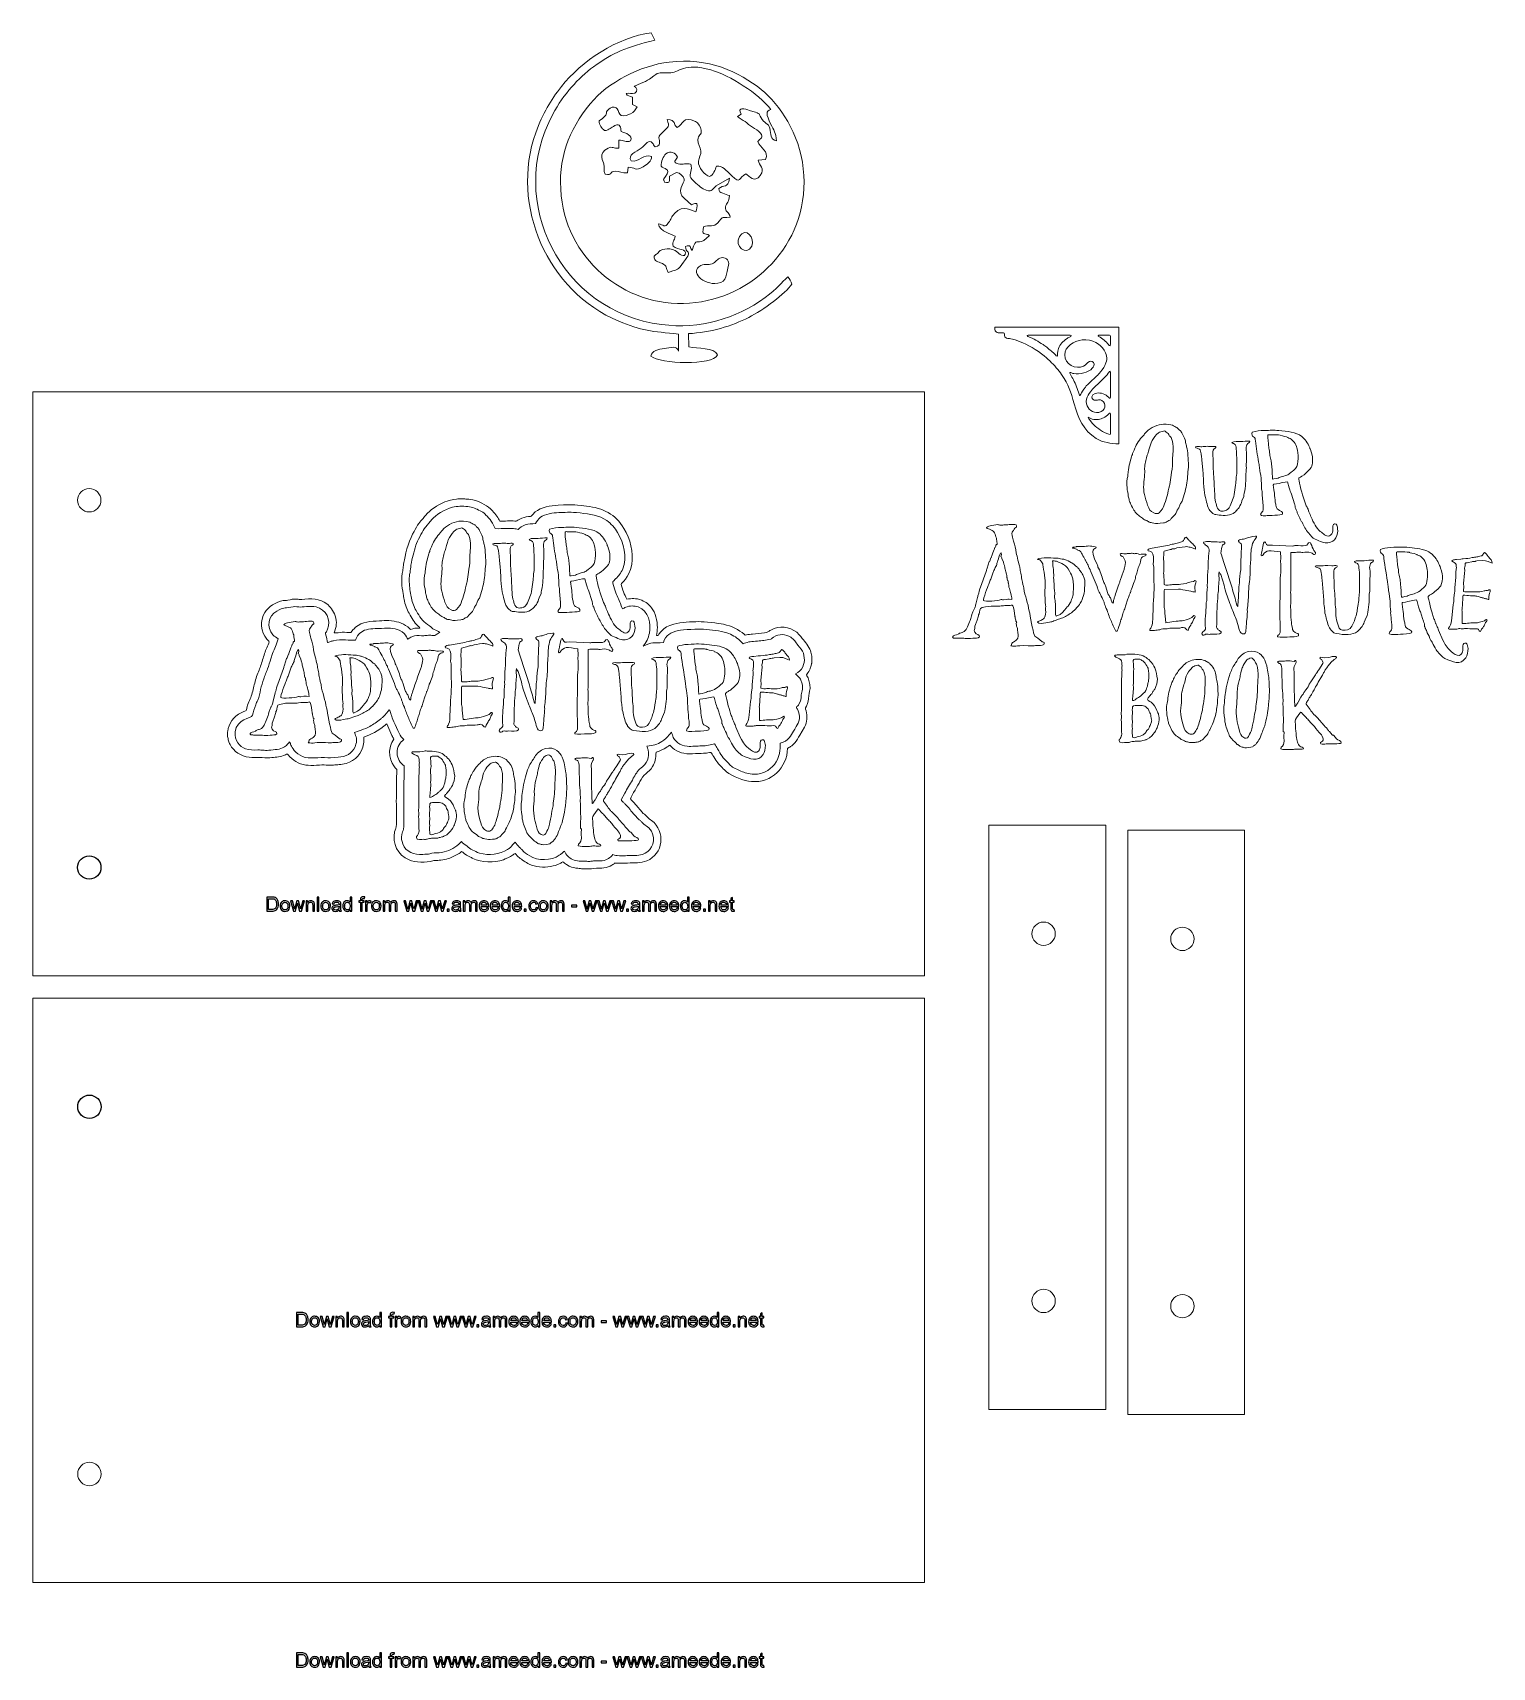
# Model space of a CAD drawing. Header units: millimetres. Extents: x -354 to 271, y -338 to 361.
import ezdxf

# ---------------------------------------------------------------- set-up
doc = ezdxf.new("R2010")
doc.units = ezdxf.units.MM
doc.header["$MEASUREMENT"] = 0
doc.layers.add('Layer 1', color=7, linetype='Continuous')

msp = doc.modelspace()

# ---------------------------------------------------------------- linework, layer by layer
at = {"layer": 'Layer 1', "color": 175, "lineweight": 20}
for points, knots in [([(-77.1654, 232.292), (-77.1654, 232.292), (-77.1002, 224.9309), (-77.1002, 224.9309), (-77.1002, 224.9309), (-77.7057, 227.4422), (-80.7195, 226.5295), (-83.2184, 226.1012), (-83.2184, 226.1012), (-85.7556, 225.6663), (-88.6381, 225.2365), (-88.9366, 222.8709), (-88.9366, 222.8709), (-85.1526, 219.4261), (-62.4669, 218.6961), (-60.4754, 223.3234), (-60.4754, 223.3234), (-61.7647, 226.8885), (-69.1638, 225.7719), (-72.7313, 226.8511), (-72.7313, 226.8511), (-72.7313, 226.8511), (-72.8847, 232.4867), (-72.8847, 232.4867), (-72.8847, 232.4867), (-63.8322, 232.8115), (-54.0317, 235.8128), (-47.1328, 239.3617), (-47.1328, 239.3617), (-40.874, 242.5812), (-31.4173, 249.5146), (-28.6109, 253.6622), (-28.6109, 253.6622), (-28.9879, 254.7388), (-29.6118, 256.0631), (-30.3952, 256.6933), (-30.3952, 256.6933), (-33.2787, 254.3192), (-34.6104, 251.844), (-40.1298, 247.8633), (-40.1298, 247.8633), (-52.6517, 238.8325), (-67.9178, 234.2603), (-84.4399, 236.3346), (-84.4399, 236.3346), (-127.3309, 241.7194), (-151.2577, 288.9569), (-130.9503, 326.3557), (-130.9503, 326.3557), (-126.2541, 335.0043), (-120.2293, 341.6755), (-113.5209, 346.6568), (-113.5209, 346.6568), (-105.1423, 352.8782), (-99.0017, 355.0892), (-87.2542, 358.062), (-87.2542, 358.062), (-87.2542, 358.062), (-88.8829, 361.2219), (-88.8829, 361.2219), (-88.8829, 361.2219), (-103.0054, 359.423), (-119.0322, 348.8579), (-127.2607, 338.1746), (-127.2607, 338.1746), (-131.8909, 332.163), (-135.1833, 326.9841), (-138.227, 318.4332), (-138.227, 318.4332), (-149.4066, 287.0257), (-133.0733, 250.4492), (-102.7175, 237.7744), (-102.7175, 237.7744), (-93.2633, 233.8269), (-88.3016, 233.2958), (-77.1654, 232.292)], [0, 0, 0, 0, 0.05, 0.05, 0.05, 0.05, 0.1, 0.1, 0.1, 0.1, 0.15, 0.15, 0.15, 0.15, 0.2, 0.2, 0.2, 0.2, 0.25, 0.25, 0.25, 0.25, 0.3, 0.3, 0.3, 0.3, 0.35, 0.35, 0.35, 0.35, 0.4, 0.4, 0.4, 0.4, 0.45, 0.45, 0.45, 0.45, 0.5, 0.5, 0.5, 0.5, 0.55, 0.55, 0.55, 0.55, 0.6, 0.6, 0.6, 0.6, 0.65, 0.65, 0.65, 0.65, 0.7, 0.7, 0.7, 0.7, 0.75, 0.75, 0.75, 0.75, 0.8, 0.8, 0.8, 0.8, 0.85, 0.85, 0.85, 0.85, 0.9, 0.9, 0.9, 0.9, 1, 1, 1, 1]), ([(-81.1081, 348.6732), (-93.5211, 347.1311), (-107.3851, 340.0497), (-114.9335, 330.7873), (-114.9335, 330.7873), (-124.1929, 319.4254), (-129.0036, 307.3329), (-127.347, 291.4481), (-127.347, 291.4481), (-124.3484, 262.6958), (-98.1792, 242.2291), (-69.7349, 245.7238), (-69.7349, 245.7238), (-43.2878, 248.9732), (-20.517, 272.6224), (-23.7572, 302.9841), (-23.7572, 302.9841), (-25.3764, 318.1556), (-33.7499, 330.3655), (-41.7335, 336.8628), (-41.7335, 336.8628), (-51.1141, 344.497), (-64.5499, 350.7303), (-81.1081, 348.6732)], [0, 0, 0, 0, 0.14285714, 0.14285714, 0.14285714, 0.14285714, 0.28571429, 0.28571429, 0.28571429, 0.28571429, 0.42857143, 0.42857143, 0.42857143, 0.42857143, 0.57142857, 0.57142857, 0.57142857, 0.57142857, 0.71428571, 0.71428571, 0.71428571, 0.71428571, 1, 1, 1, 1]), ([(-96.1551, 338.3752), (-94.2245, 338.9399), (-90.3786, 340.735), (-88.9347, 341.8187), (-88.9347, 341.8187), (-85.2048, 344.6184), (-86.4601, 344.0335), (-81.1873, 343.9996), (-81.1873, 343.9996), (-77.1247, 343.9735), (-74.7611, 348.6252), (-63.3086, 345.2897), (-63.3086, 345.2897), (-55.0599, 342.8872), (-43.1012, 335.3334), (-37.5898, 328.3683), (-37.5898, 328.3683), (-40.0913, 327.6873), (-39.5564, 326.226), (-37.7259, 322.1692), (-37.7259, 322.1692), (-36.4809, 319.4101), (-35.3215, 318.5133), (-35.2218, 314.908), (-35.2218, 314.908), (-38.0965, 315.6485), (-37.4134, 317.6101), (-38.0853, 320.4292), (-38.0853, 320.4292), (-38.5664, 322.4474), (-40.704, 322.449), (-41.8336, 324.7917), (-41.8336, 324.7917), (-42.9887, 327.1871), (-42.232, 326.4606), (-46.7457, 327.9748), (-46.7457, 327.9748), (-48.7385, 328.6433), (-52.2374, 329.5601), (-50.3192, 326.3345), (-50.3192, 326.3345), (-50.3192, 326.3345), (-51.9066, 325.4254), (-51.9066, 325.4254), (-51.9066, 325.4254), (-51.204, 324.5642), (-49.5666, 323.8412), (-48.6932, 323.2032), (-48.6932, 323.2032), (-47.5893, 322.3969), (-46.8423, 321.6214), (-45.5179, 320.7377), (-45.5179, 320.7377), (-44.3683, 319.9706), (-42.9319, 319.4291), (-42.1819, 318.4156), (-42.1819, 318.4156), (-40.3856, 315.9882), (-42.3394, 316.1215), (-43.2159, 314.6928), (-43.2159, 314.6928), (-42.2377, 311.77), (-38.2521, 310.6866), (-39.9525, 306.9724), (-39.9525, 306.9724), (-39.9525, 306.9724), (-43.0766, 306.7076), (-43.0766, 306.7076), (-43.0766, 306.7076), (-42.7004, 304.1586), (-39.7984, 303.4269), (-42.2454, 300.0878), (-42.2454, 300.0878), (-44.6535, 296.8018), (-46.8771, 299.8319), (-48.3869, 300.813), (-48.3869, 300.813), (-51.5118, 299.3094), (-50.4529, 296.1762), (-54.3246, 299.9393), (-54.3246, 299.9393), (-56.9888, 302.5288), (-58.2852, 304.3537), (-60.8478, 304.1432), (-60.8478, 304.1432), (-61.5891, 302.5378), (-62.1249, 300.3687), (-63.9091, 299.6602), (-63.9091, 299.6602), (-65.7464, 300.2553), (-68.8161, 303.3991), (-68.5951, 306.2106), (-68.5951, 306.2106), (-68.4725, 307.7712), (-67.421, 309.0784), (-67.5964, 310.6824), (-67.5964, 310.6824), (-67.7721, 312.289), (-69.0676, 313.5191), (-68.9104, 315.3743), (-68.9104, 315.3743), (-68.7134, 317.6988), (-67.0794, 317.2631), (-67.4408, 319.5339), (-67.4408, 319.5339), (-67.661, 320.9174), (-68.7413, 322.6452), (-69.8643, 323.2011), (-69.8643, 323.2011), (-75.4578, 325.97), (-75.151, 321.7964), (-77.6674, 320.6732), (-77.6674, 320.6732), (-79.8012, 322.2239), (-77.8435, 323.8214), (-82.0369, 324.018), (-82.0369, 324.018), (-80.9022, 320.814), (-81.1776, 321.461), (-84.3636, 318.2065), (-84.3636, 318.2065), (-85.6876, 316.854), (-85.7483, 317.0614), (-85.3636, 315.1375), (-85.3636, 315.1375), (-84.9845, 313.241), (-85.4955, 312.7128), (-87.1924, 312.4547), (-87.1924, 312.4547), (-87.8795, 313.023), (-87.7569, 313.4208), (-88.2492, 314.0241), (-88.2492, 314.0241), (-89.8991, 316.0458), (-90.9902, 313.264), (-93.1171, 311.8023), (-93.1171, 311.8023), (-95.1909, 310.377), (-99.1675, 308.8977), (-97.3766, 306.3384), (-97.3766, 306.3384), (-94.0978, 305.6587), (-92.0653, 309.6674), (-88.7285, 308.2614), (-88.7285, 308.2614), (-88.4669, 306.3053), (-90.7988, 304.7046), (-92.2185, 303.846), (-92.2185, 303.846), (-95.6757, 301.7552), (-95.7675, 303.7667), (-98.6923, 303.6205), (-98.6923, 303.6205), (-98.6923, 303.6205), (-99.0102, 301.2322), (-99.0102, 301.2322), (-99.0102, 301.2322), (-101.3182, 301.1513), (-102.4976, 302.0319), (-104.1477, 301.9919), (-104.1477, 301.9919), (-106.9148, 301.925), (-105.3644, 299.7891), (-108.5377, 300.7516), (-108.5377, 300.7516), (-109.3899, 302.441), (-108.7837, 303.2281), (-109.1244, 305.109), (-109.1244, 305.109), (-109.2728, 305.928), (-111.8697, 309.5931), (-107.2476, 311.8383), (-107.2476, 311.8383), (-105.3189, 312.7752), (-105.14, 311.5099), (-102.6767, 311.8621), (-102.6767, 311.8621), (-102.6767, 311.8621), (-102.6436, 315.2843), (-102.6436, 315.2843), (-102.6436, 315.2843), (-100.679, 315.1447), (-99.4036, 314.1209), (-97.6859, 314.9501), (-97.6859, 314.9501), (-96.553, 317.2559), (-99.7928, 318.3566), (-101.69, 318.9219), (-101.69, 318.9219), (-102.04, 320.6973), (-101.8124, 322.6), (-104.4757, 321.4438), (-104.4757, 321.4438), (-106.1361, 320.7229), (-106.6859, 319.4697), (-108.768, 319.3393), (-108.768, 319.3393), (-109.9913, 320.4042), (-111.1442, 321.481), (-111.1279, 323.5459), (-111.1279, 323.5459), (-106.2872, 326.6845), (-109.2786, 326.4207), (-107.015, 328.5352), (-107.015, 328.5352), (-106.334, 329.1714), (-104.9222, 329.7459), (-103.8517, 329.0951), (-103.8517, 329.0951), (-102.1609, 328.0672), (-103.5116, 323.7258), (-97.6588, 326.553), (-97.6588, 326.553), (-96.2894, 327.2146), (-95.6765, 328.1943), (-94.8882, 329.5095), (-94.8882, 329.5095), (-94.8882, 329.5095), (-96.8052, 330.4384), (-96.8052, 330.4384), (-96.8052, 330.4384), (-96.8052, 330.4384), (-96.795, 333.5795), (-96.795, 333.5795), (-96.795, 333.5795), (-98.1432, 334.2353), (-98.9676, 334.0722), (-99.5916, 335.1539), (-99.5916, 335.1539), (-98.3301, 335.6454), (-97.155, 334.8437), (-95.8631, 335.4034), (-95.8631, 335.4034), (-94.5049, 335.9919), (-94.9467, 337.7074), (-96.1551, 338.3752)], [0, 0, 0, 0, 0.01666667, 0.01666667, 0.01666667, 0.01666667, 0.03333333, 0.03333333, 0.03333333, 0.03333333, 0.05, 0.05, 0.05, 0.05, 0.06666667, 0.06666667, 0.06666667, 0.06666667, 0.08333333, 0.08333333, 0.08333333, 0.08333333, 0.1, 0.1, 0.1, 0.1, 0.11666667, 0.11666667, 0.11666667, 0.11666667, 0.13333333, 0.13333333, 0.13333333, 0.13333333, 0.15, 0.15, 0.15, 0.15, 0.16666667, 0.16666667, 0.16666667, 0.16666667, 0.18333333, 0.18333333, 0.18333333, 0.18333333, 0.2, 0.2, 0.2, 0.2, 0.21666667, 0.21666667, 0.21666667, 0.21666667, 0.23333333, 0.23333333, 0.23333333, 0.23333333, 0.25, 0.25, 0.25, 0.25, 0.26666667, 0.26666667, 0.26666667, 0.26666667, 0.28333333, 0.28333333, 0.28333333, 0.28333333, 0.3, 0.3, 0.3, 0.3, 0.31666667, 0.31666667, 0.31666667, 0.31666667, 0.33333333, 0.33333333, 0.33333333, 0.33333333, 0.35, 0.35, 0.35, 0.35, 0.36666667, 0.36666667, 0.36666667, 0.36666667, 0.38333333, 0.38333333, 0.38333333, 0.38333333, 0.4, 0.4, 0.4, 0.4, 0.41666667, 0.41666667, 0.41666667, 0.41666667, 0.43333333, 0.43333333, 0.43333333, 0.43333333, 0.45, 0.45, 0.45, 0.45, 0.46666667, 0.46666667, 0.46666667, 0.46666667, 0.48333333, 0.48333333, 0.48333333, 0.48333333, 0.5, 0.5, 0.5, 0.5, 0.51666667, 0.51666667, 0.51666667, 0.51666667, 0.53333333, 0.53333333, 0.53333333, 0.53333333, 0.55, 0.55, 0.55, 0.55, 0.56666667, 0.56666667, 0.56666667, 0.56666667, 0.58333333, 0.58333333, 0.58333333, 0.58333333, 0.6, 0.6, 0.6, 0.6, 0.61666667, 0.61666667, 0.61666667, 0.61666667, 0.63333333, 0.63333333, 0.63333333, 0.63333333, 0.65, 0.65, 0.65, 0.65, 0.66666667, 0.66666667, 0.66666667, 0.66666667, 0.68333333, 0.68333333, 0.68333333, 0.68333333, 0.7, 0.7, 0.7, 0.7, 0.71666667, 0.71666667, 0.71666667, 0.71666667, 0.73333333, 0.73333333, 0.73333333, 0.73333333, 0.75, 0.75, 0.75, 0.75, 0.76666667, 0.76666667, 0.76666667, 0.76666667, 0.78333333, 0.78333333, 0.78333333, 0.78333333, 0.8, 0.8, 0.8, 0.8, 0.81666667, 0.81666667, 0.81666667, 0.81666667, 0.83333333, 0.83333333, 0.83333333, 0.83333333, 0.85, 0.85, 0.85, 0.85, 0.86666667, 0.86666667, 0.86666667, 0.86666667, 0.88333333, 0.88333333, 0.88333333, 0.88333333, 0.9, 0.9, 0.9, 0.9, 0.91666667, 0.91666667, 0.91666667, 0.91666667, 0.93333333, 0.93333333, 0.93333333, 0.93333333, 0.95, 0.95, 0.95, 0.95, 0.96666667, 0.96666667, 0.96666667, 0.96666667, 1, 1, 1, 1]), ([(-85.3636, 315.1375), (-85.7483, 317.0614), (-85.6876, 316.854), (-84.3636, 318.2065), (-84.3636, 318.2065), (-81.1776, 321.461), (-80.9022, 320.814), (-82.0369, 324.018), (-82.0369, 324.018), (-77.8435, 323.8214), (-79.8012, 322.2239), (-77.6674, 320.6732), (-77.6674, 320.6732), (-75.151, 321.7964), (-75.4578, 325.97), (-69.8643, 323.2011), (-69.8643, 323.2011), (-68.7413, 322.6452), (-67.661, 320.9174), (-67.4408, 319.5339), (-67.4408, 319.5339), (-67.0794, 317.2631), (-68.7134, 317.6988), (-68.9104, 315.3743), (-68.9104, 315.3743), (-69.0676, 313.5191), (-67.7721, 312.289), (-67.5964, 310.6824), (-67.5964, 310.6824), (-67.421, 309.0784), (-68.4725, 307.7712), (-68.5951, 306.2106), (-68.5951, 306.2106), (-68.8161, 303.3991), (-65.7464, 300.2553), (-63.9091, 299.6602), (-63.9091, 299.6602), (-62.1249, 300.3687), (-61.5891, 302.5378), (-60.8478, 304.1432), (-60.8478, 304.1432), (-58.2852, 304.3537), (-56.9888, 302.5288), (-54.3246, 299.9393), (-54.3246, 299.9393), (-50.4529, 296.1762), (-51.5118, 299.3094), (-48.3869, 300.813), (-48.3869, 300.813), (-46.8771, 299.8319), (-44.6535, 296.8018), (-42.2454, 300.0878), (-42.2454, 300.0878), (-39.7984, 303.4269), (-42.7004, 304.1586), (-43.0766, 306.7076), (-43.0766, 306.7076), (-43.0766, 306.7076), (-39.9525, 306.9724), (-39.9525, 306.9724), (-39.9525, 306.9724), (-38.2521, 310.6866), (-42.2377, 311.77), (-43.2159, 314.6928), (-43.2159, 314.6928), (-42.3394, 316.1215), (-40.3856, 315.9882), (-42.1819, 318.4156), (-42.1819, 318.4156), (-42.9319, 319.4291), (-44.3683, 319.9706), (-45.5179, 320.7377), (-45.5179, 320.7377), (-46.8423, 321.6214), (-47.5893, 322.3969), (-48.6932, 323.2032), (-48.6932, 323.2032), (-49.5666, 323.8412), (-51.204, 324.5642), (-51.9066, 325.4254), (-51.9066, 325.4254), (-51.9066, 325.4254), (-50.3192, 326.3345), (-50.3192, 326.3345), (-50.3192, 326.3345), (-52.2374, 329.5601), (-48.7385, 328.6433), (-46.7457, 327.9748), (-46.7457, 327.9748), (-42.232, 326.4606), (-42.9887, 327.1871), (-41.8336, 324.7917), (-41.8336, 324.7917), (-40.704, 322.449), (-38.5664, 322.4474), (-38.0853, 320.4292), (-38.0853, 320.4292), (-37.4134, 317.6101), (-38.0965, 315.6485), (-35.2218, 314.908), (-35.2218, 314.908), (-35.3215, 318.5133), (-36.4809, 319.4101), (-37.7259, 322.1692), (-37.7259, 322.1692), (-39.5564, 326.226), (-40.0913, 327.6873), (-37.5898, 328.3683), (-37.5898, 328.3683), (-43.1012, 335.3334), (-55.0599, 342.8872), (-63.3086, 345.2897), (-63.3086, 345.2897), (-74.7611, 348.6252), (-77.1247, 343.9735), (-81.1873, 343.9996), (-81.1873, 343.9996), (-86.4601, 344.0335), (-85.2048, 344.6184), (-88.9347, 341.8187), (-88.9347, 341.8187), (-90.3786, 340.735), (-94.2245, 338.9399), (-96.1551, 338.3752), (-96.1551, 338.3752), (-94.9467, 337.7074), (-94.5049, 335.9919), (-95.8631, 335.4034), (-95.8631, 335.4034), (-97.155, 334.8437), (-98.3301, 335.6454), (-99.5916, 335.1539), (-99.5916, 335.1539), (-98.9676, 334.0722), (-98.1432, 334.2353), (-96.795, 333.5795), (-96.795, 333.5795), (-96.795, 333.5795), (-96.8052, 330.4384), (-96.8052, 330.4384), (-96.8052, 330.4384), (-96.8052, 330.4384), (-94.8882, 329.5095), (-94.8882, 329.5095), (-94.8882, 329.5095), (-95.6765, 328.1943), (-96.2894, 327.2146), (-97.6588, 326.553), (-97.6588, 326.553), (-103.5116, 323.7258), (-102.1609, 328.0672), (-103.8517, 329.0951), (-103.8517, 329.0951), (-104.9222, 329.7459), (-106.334, 329.1714), (-107.015, 328.5352), (-107.015, 328.5352), (-109.2786, 326.4207), (-106.2872, 326.6845), (-111.1279, 323.5459), (-111.1279, 323.5459), (-111.1442, 321.481), (-109.9913, 320.4042), (-108.768, 319.3393), (-108.768, 319.3393), (-106.6859, 319.4697), (-106.1361, 320.7229), (-104.4757, 321.4438), (-104.4757, 321.4438), (-101.8124, 322.6), (-102.04, 320.6973), (-101.69, 318.9219), (-101.69, 318.9219), (-99.7928, 318.3566), (-96.553, 317.2559), (-97.6859, 314.9501), (-97.6859, 314.9501), (-99.4036, 314.1209), (-100.679, 315.1447), (-102.6436, 315.2843), (-102.6436, 315.2843), (-102.6436, 315.2843), (-102.6767, 311.8621), (-102.6767, 311.8621), (-102.6767, 311.8621), (-105.14, 311.5099), (-105.3189, 312.7752), (-107.2476, 311.8383), (-107.2476, 311.8383), (-111.8697, 309.5931), (-109.2728, 305.928), (-109.1244, 305.109), (-109.1244, 305.109), (-108.7837, 303.2281), (-109.3899, 302.441), (-108.5377, 300.7516), (-108.5377, 300.7516), (-105.3644, 299.7891), (-106.9148, 301.925), (-104.1477, 301.9919), (-104.1477, 301.9919), (-102.4976, 302.0319), (-101.3182, 301.1513), (-99.0102, 301.2322), (-99.0102, 301.2322), (-99.0102, 301.2322), (-98.6923, 303.6205), (-98.6923, 303.6205), (-98.6923, 303.6205), (-95.7675, 303.7667), (-95.6757, 301.7552), (-92.2185, 303.846), (-92.2185, 303.846), (-90.7988, 304.7046), (-88.4669, 306.3053), (-88.7285, 308.2614), (-88.7285, 308.2614), (-92.0653, 309.6674), (-94.0978, 305.6587), (-97.3766, 306.3384), (-97.3766, 306.3384), (-99.1675, 308.8977), (-95.1909, 310.377), (-93.1171, 311.8023), (-93.1171, 311.8023), (-90.9902, 313.264), (-89.8991, 316.0458), (-88.2492, 314.0241), (-88.2492, 314.0241), (-87.7569, 313.4208), (-87.8795, 313.023), (-87.1924, 312.4547), (-87.1924, 312.4547), (-85.4955, 312.7128), (-84.9845, 313.241), (-85.3636, 315.1375)], [0, 0, 0, 0, 0.01666667, 0.01666667, 0.01666667, 0.01666667, 0.03333333, 0.03333333, 0.03333333, 0.03333333, 0.05, 0.05, 0.05, 0.05, 0.06666667, 0.06666667, 0.06666667, 0.06666667, 0.08333333, 0.08333333, 0.08333333, 0.08333333, 0.1, 0.1, 0.1, 0.1, 0.11666667, 0.11666667, 0.11666667, 0.11666667, 0.13333333, 0.13333333, 0.13333333, 0.13333333, 0.15, 0.15, 0.15, 0.15, 0.16666667, 0.16666667, 0.16666667, 0.16666667, 0.18333333, 0.18333333, 0.18333333, 0.18333333, 0.2, 0.2, 0.2, 0.2, 0.21666667, 0.21666667, 0.21666667, 0.21666667, 0.23333333, 0.23333333, 0.23333333, 0.23333333, 0.25, 0.25, 0.25, 0.25, 0.26666667, 0.26666667, 0.26666667, 0.26666667, 0.28333333, 0.28333333, 0.28333333, 0.28333333, 0.3, 0.3, 0.3, 0.3, 0.31666667, 0.31666667, 0.31666667, 0.31666667, 0.33333333, 0.33333333, 0.33333333, 0.33333333, 0.35, 0.35, 0.35, 0.35, 0.36666667, 0.36666667, 0.36666667, 0.36666667, 0.38333333, 0.38333333, 0.38333333, 0.38333333, 0.4, 0.4, 0.4, 0.4, 0.41666667, 0.41666667, 0.41666667, 0.41666667, 0.43333333, 0.43333333, 0.43333333, 0.43333333, 0.45, 0.45, 0.45, 0.45, 0.46666667, 0.46666667, 0.46666667, 0.46666667, 0.48333333, 0.48333333, 0.48333333, 0.48333333, 0.5, 0.5, 0.5, 0.5, 0.51666667, 0.51666667, 0.51666667, 0.51666667, 0.53333333, 0.53333333, 0.53333333, 0.53333333, 0.55, 0.55, 0.55, 0.55, 0.56666667, 0.56666667, 0.56666667, 0.56666667, 0.58333333, 0.58333333, 0.58333333, 0.58333333, 0.6, 0.6, 0.6, 0.6, 0.61666667, 0.61666667, 0.61666667, 0.61666667, 0.63333333, 0.63333333, 0.63333333, 0.63333333, 0.65, 0.65, 0.65, 0.65, 0.66666667, 0.66666667, 0.66666667, 0.66666667, 0.68333333, 0.68333333, 0.68333333, 0.68333333, 0.7, 0.7, 0.7, 0.7, 0.71666667, 0.71666667, 0.71666667, 0.71666667, 0.73333333, 0.73333333, 0.73333333, 0.73333333, 0.75, 0.75, 0.75, 0.75, 0.76666667, 0.76666667, 0.76666667, 0.76666667, 0.78333333, 0.78333333, 0.78333333, 0.78333333, 0.8, 0.8, 0.8, 0.8, 0.81666667, 0.81666667, 0.81666667, 0.81666667, 0.83333333, 0.83333333, 0.83333333, 0.83333333, 0.85, 0.85, 0.85, 0.85, 0.86666667, 0.86666667, 0.86666667, 0.86666667, 0.88333333, 0.88333333, 0.88333333, 0.88333333, 0.9, 0.9, 0.9, 0.9, 0.91666667, 0.91666667, 0.91666667, 0.91666667, 0.93333333, 0.93333333, 0.93333333, 0.93333333, 0.95, 0.95, 0.95, 0.95, 0.96666667, 0.96666667, 0.96666667, 0.96666667, 1, 1, 1, 1]), ([(-71.9682, 304.9315), (-71.7519, 304.5633), (-71.7714, 304.7646), (-71.685, 304.0575), (-71.685, 304.0575), (-71.4253, 301.9319), (-73.0894, 300.1307), (-71.3636, 298.445), (-71.3636, 298.445), (-70.3055, 297.4115), (-67.8108, 294.9236), (-66.5897, 294.3781), (-66.5897, 294.3781), (-62.6771, 292.63), (-63.1778, 293.8805), (-61.0774, 295.634), (-61.0774, 295.634), (-61.0774, 295.634), (-55.3554, 298.9105), (-55.3554, 298.9105), (-55.3554, 298.9105), (-56.017, 294.2538), (-57.8851, 296.4273), (-59.8811, 294.4932), (-59.8811, 294.4932), (-59.7881, 293.0922), (-59.4492, 292.9798), (-58.206, 292.5323), (-58.206, 292.5323), (-57.233, 292.1821), (-56.1147, 291.7678), (-55.3919, 291.5344), (-55.3919, 291.5344), (-55.3328, 288.7105), (-56.6451, 288.5634), (-57.0424, 286.6428), (-57.0424, 286.6428), (-57.4836, 284.5104), (-55.4612, 284.6277), (-55.0166, 282.2653), (-55.0166, 282.2653), (-59.498, 282.0089), (-57.9766, 282.6735), (-60.4223, 279.7874), (-60.4223, 279.7874), (-61.8904, 278.055), (-64.03, 279.0188), (-66.4389, 278.1275), (-66.4389, 278.1275), (-67.2816, 274.171), (-65.976, 275.8759), (-63.881, 274.4761), (-63.881, 274.4761), (-63.9434, 274.4125), (-64.058, 274.4228), (-64.0896, 274.3087), (-64.0896, 274.3087), (-64.0896, 274.3087), (-66.3459, 272.3223), (-66.3459, 272.3223), (-66.3459, 272.3223), (-69.3898, 270.4987), (-69.5701, 274.0873), (-71.2711, 268.0658), (-71.2711, 268.0658), (-72.5168, 269.0936), (-71.6069, 270.8543), (-74.2225, 269.7029), (-74.2225, 269.7029), (-74.0348, 267.1813), (-72.3454, 268.0093), (-72.9852, 265.9237), (-72.9852, 265.9237), (-73, 265.8754), (-76.6836, 260.4029), (-77.651, 259.973), (-77.651, 259.973), (-78.2463, 259.7084), (-80.915, 258.7747), (-81.5367, 258.6713), (-81.5367, 258.6713), (-82.6132, 260.4652), (-81.9826, 261.4382), (-84.0728, 262.4426), (-84.0728, 262.4426), (-86.0668, 263.4009), (-87.5714, 263.1168), (-87.5985, 265.6567), (-87.5985, 265.6567), (-86.81, 266.4604), (-86.8633, 266.0833), (-86.1507, 266.7341), (-86.1507, 266.7341), (-85.6893, 267.1555), (-85.485, 267.7118), (-84.992, 268.0213), (-84.992, 268.0213), (-84.3988, 268.3938), (-80.1388, 269.752), (-77.5107, 267.2241), (-77.5107, 267.2241), (-76.9545, 266.6891), (-76.166, 265.7806), (-75.198, 265.8732), (-75.198, 265.8732), (-73.5557, 266.0303), (-75.0077, 265.7568), (-74.3646, 266.2724), (-74.3646, 266.2724), (-73.3805, 269.0179), (-77.2721, 267.9729), (-79.3857, 269.89), (-79.3857, 269.89), (-79.9392, 272.1999), (-78.9417, 272.0341), (-78.5931, 274.1233), (-78.5931, 274.1233), (-79.8955, 275.0465), (-85.218, 275.9503), (-85.7925, 279.4206), (-85.7925, 279.4206), (-83.5453, 279.0983), (-83.0783, 277.5019), (-81.3994, 279.9614), (-81.3994, 279.9614), (-80.4107, 281.4099), (-80.1161, 282.4697), (-78.9007, 283.8158), (-78.9007, 283.8158), (-74.9336, 288.2094), (-71.4506, 284.7483), (-69.8024, 284.6421), (-69.8024, 284.6421), (-69.4105, 285.8127), (-68.9155, 286.6566), (-69.3313, 288.0786), (-69.3313, 288.0786), (-70.7492, 288.2534), (-70.386, 287.8999), (-71.6702, 287.531), (-71.6702, 287.531), (-71.6702, 287.531), (-74.6415, 290.2086), (-74.6415, 290.2086), (-74.6415, 290.2086), (-78.5067, 293.2603), (-74.3444, 296.9096), (-74.7762, 298.5884), (-74.7762, 298.5884), (-75.13, 299.9635), (-76.4937, 301.1454), (-78.0202, 301.4473), (-78.0202, 301.4473), (-78.0202, 301.4473), (-81.073, 299.7919), (-81.073, 299.7919), (-81.073, 299.7919), (-80.9445, 297.8347), (-80.6333, 296.7055), (-83.1374, 297.1975), (-83.1374, 297.1975), (-83.1374, 297.1975), (-83.3096, 297.8212), (-83.3096, 297.8212), (-83.3096, 297.8212), (-83.3422, 298.302), (-84.0052, 298.0164), (-82.7808, 299.6862), (-82.7808, 299.6862), (-80.0247, 303.4446), (-83.7718, 302.5929), (-84.5826, 304.1684), (-84.5826, 304.1684), (-84.7942, 306.0461), (-83.5677, 308.4752), (-82.5541, 309.3585), (-82.5541, 309.3585), (-80.634, 311.0317), (-78.3987, 309.7931), (-77.6414, 307.99), (-77.6414, 307.99), (-78.1969, 306.7047), (-80.0887, 305.6907), (-77.3393, 305.0822), (-77.3393, 305.0822), (-75.286, 304.6278), (-73.7053, 305.5935), (-71.9682, 304.9315)], [0, 0, 0, 0, 0.02083333, 0.02083333, 0.02083333, 0.02083333, 0.04166667, 0.04166667, 0.04166667, 0.04166667, 0.0625, 0.0625, 0.0625, 0.0625, 0.08333333, 0.08333333, 0.08333333, 0.08333333, 0.10416667, 0.10416667, 0.10416667, 0.10416667, 0.125, 0.125, 0.125, 0.125, 0.14583333, 0.14583333, 0.14583333, 0.14583333, 0.16666667, 0.16666667, 0.16666667, 0.16666667, 0.1875, 0.1875, 0.1875, 0.1875, 0.20833333, 0.20833333, 0.20833333, 0.20833333, 0.22916667, 0.22916667, 0.22916667, 0.22916667, 0.25, 0.25, 0.25, 0.25, 0.27083333, 0.27083333, 0.27083333, 0.27083333, 0.29166667, 0.29166667, 0.29166667, 0.29166667, 0.3125, 0.3125, 0.3125, 0.3125, 0.33333333, 0.33333333, 0.33333333, 0.33333333, 0.35416667, 0.35416667, 0.35416667, 0.35416667, 0.375, 0.375, 0.375, 0.375, 0.39583333, 0.39583333, 0.39583333, 0.39583333, 0.41666667, 0.41666667, 0.41666667, 0.41666667, 0.4375, 0.4375, 0.4375, 0.4375, 0.45833333, 0.45833333, 0.45833333, 0.45833333, 0.47916667, 0.47916667, 0.47916667, 0.47916667, 0.5, 0.5, 0.5, 0.5, 0.52083333, 0.52083333, 0.52083333, 0.52083333, 0.54166667, 0.54166667, 0.54166667, 0.54166667, 0.5625, 0.5625, 0.5625, 0.5625, 0.58333333, 0.58333333, 0.58333333, 0.58333333, 0.60416667, 0.60416667, 0.60416667, 0.60416667, 0.625, 0.625, 0.625, 0.625, 0.64583333, 0.64583333, 0.64583333, 0.64583333, 0.66666667, 0.66666667, 0.66666667, 0.66666667, 0.6875, 0.6875, 0.6875, 0.6875, 0.70833333, 0.70833333, 0.70833333, 0.70833333, 0.72916667, 0.72916667, 0.72916667, 0.72916667, 0.75, 0.75, 0.75, 0.75, 0.77083333, 0.77083333, 0.77083333, 0.77083333, 0.79166667, 0.79166667, 0.79166667, 0.79166667, 0.8125, 0.8125, 0.8125, 0.8125, 0.83333333, 0.83333333, 0.83333333, 0.83333333, 0.85416667, 0.85416667, 0.85416667, 0.85416667, 0.875, 0.875, 0.875, 0.875, 0.89583333, 0.89583333, 0.89583333, 0.89583333, 0.91666667, 0.91666667, 0.91666667, 0.91666667, 0.9375, 0.9375, 0.9375, 0.9375, 0.95833333, 0.95833333, 0.95833333, 0.95833333, 1, 1, 1, 1]), ([(-71.9682, 304.9315), (-73.7053, 305.5935), (-75.286, 304.6278), (-77.3393, 305.0822), (-77.3393, 305.0822), (-80.0887, 305.6907), (-78.1969, 306.7047), (-77.6414, 307.99), (-77.6414, 307.99), (-78.3987, 309.7931), (-80.634, 311.0317), (-82.5541, 309.3585), (-82.5541, 309.3585), (-83.5677, 308.4752), (-84.7942, 306.0461), (-84.5826, 304.1684), (-84.5826, 304.1684), (-83.7718, 302.5929), (-80.0247, 303.4446), (-82.7808, 299.6862), (-82.7808, 299.6862), (-84.0052, 298.0164), (-83.3422, 298.302), (-83.3096, 297.8212), (-83.3096, 297.8212), (-83.3096, 297.8212), (-83.1374, 297.1975), (-83.1374, 297.1975), (-83.1374, 297.1975), (-80.6333, 296.7055), (-80.9445, 297.8347), (-81.073, 299.7919), (-81.073, 299.7919), (-81.073, 299.7919), (-78.0202, 301.4473), (-78.0202, 301.4473), (-78.0202, 301.4473), (-76.4937, 301.1454), (-75.13, 299.9635), (-74.7762, 298.5884), (-74.7762, 298.5884), (-74.3444, 296.9096), (-78.5067, 293.2603), (-74.6415, 290.2086), (-74.6415, 290.2086), (-74.6415, 290.2086), (-71.6702, 287.531), (-71.6702, 287.531), (-71.6702, 287.531), (-70.386, 287.8999), (-70.7492, 288.2534), (-69.3313, 288.0786), (-69.3313, 288.0786), (-68.9155, 286.6566), (-69.4105, 285.8127), (-69.8024, 284.6421), (-69.8024, 284.6421), (-71.4506, 284.7483), (-74.9336, 288.2094), (-78.9007, 283.8158), (-78.9007, 283.8158), (-80.1161, 282.4697), (-80.4107, 281.4099), (-81.3994, 279.9614), (-81.3994, 279.9614), (-83.0783, 277.5019), (-83.5453, 279.0983), (-85.7925, 279.4206), (-85.7925, 279.4206), (-85.218, 275.9503), (-79.8955, 275.0465), (-78.5931, 274.1233), (-78.5931, 274.1233), (-78.9417, 272.0341), (-79.9392, 272.1999), (-79.3857, 269.89), (-79.3857, 269.89), (-77.2721, 267.9729), (-73.3805, 269.0179), (-74.3646, 266.2724), (-74.3646, 266.2724), (-75.0077, 265.7568), (-73.5557, 266.0303), (-75.198, 265.8732), (-75.198, 265.8732), (-76.166, 265.7806), (-76.9545, 266.6891), (-77.5107, 267.2241), (-77.5107, 267.2241), (-80.1388, 269.752), (-84.3988, 268.3938), (-84.992, 268.0213), (-84.992, 268.0213), (-85.485, 267.7118), (-85.6893, 267.1555), (-86.1507, 266.7341), (-86.1507, 266.7341), (-86.8633, 266.0833), (-86.81, 266.4604), (-87.5985, 265.6567), (-87.5985, 265.6567), (-87.5714, 263.1168), (-86.0668, 263.4009), (-84.0728, 262.4426), (-84.0728, 262.4426), (-81.9826, 261.4382), (-82.6132, 260.4652), (-81.5367, 258.6713), (-81.5367, 258.6713), (-80.915, 258.7747), (-78.2463, 259.7084), (-77.651, 259.973), (-77.651, 259.973), (-76.6836, 260.4029), (-73, 265.8754), (-72.9852, 265.9237), (-72.9852, 265.9237), (-72.3454, 268.0093), (-74.0348, 267.1813), (-74.2225, 269.7029), (-74.2225, 269.7029), (-71.6069, 270.8543), (-72.5168, 269.0936), (-71.2711, 268.0658), (-71.2711, 268.0658), (-69.5701, 274.0873), (-69.3898, 270.4987), (-66.3459, 272.3223), (-66.3459, 272.3223), (-66.3459, 272.3223), (-64.0896, 274.3087), (-64.0896, 274.3087), (-64.0896, 274.3087), (-64.058, 274.4228), (-63.9434, 274.4125), (-63.881, 274.4761), (-63.881, 274.4761), (-65.976, 275.8759), (-67.2816, 274.171), (-66.4389, 278.1275), (-66.4389, 278.1275), (-64.03, 279.0188), (-61.8904, 278.055), (-60.4223, 279.7874), (-60.4223, 279.7874), (-57.9766, 282.6735), (-59.498, 282.0089), (-55.0166, 282.2653), (-55.0166, 282.2653), (-55.4612, 284.6277), (-57.4836, 284.5104), (-57.0424, 286.6428), (-57.0424, 286.6428), (-56.6451, 288.5634), (-55.3328, 288.7105), (-55.3919, 291.5344), (-55.3919, 291.5344), (-56.1147, 291.7678), (-57.233, 292.1821), (-58.206, 292.5323), (-58.206, 292.5323), (-59.4492, 292.9798), (-59.7881, 293.0922), (-59.8811, 294.4932), (-59.8811, 294.4932), (-57.8851, 296.4273), (-56.017, 294.2538), (-55.3554, 298.9105), (-55.3554, 298.9105), (-55.3554, 298.9105), (-61.0774, 295.634), (-61.0774, 295.634), (-61.0774, 295.634), (-63.1778, 293.8805), (-62.6771, 292.63), (-66.5897, 294.3781), (-66.5897, 294.3781), (-67.8108, 294.9236), (-70.3055, 297.4115), (-71.3636, 298.445), (-71.3636, 298.445), (-73.0894, 300.1307), (-71.4253, 301.9319), (-71.685, 304.0575), (-71.685, 304.0575), (-71.7714, 304.7646), (-71.7519, 304.5633), (-71.9682, 304.9315)], [0, 0, 0, 0, 0.02083333, 0.02083333, 0.02083333, 0.02083333, 0.04166667, 0.04166667, 0.04166667, 0.04166667, 0.0625, 0.0625, 0.0625, 0.0625, 0.08333333, 0.08333333, 0.08333333, 0.08333333, 0.10416667, 0.10416667, 0.10416667, 0.10416667, 0.125, 0.125, 0.125, 0.125, 0.14583333, 0.14583333, 0.14583333, 0.14583333, 0.16666667, 0.16666667, 0.16666667, 0.16666667, 0.1875, 0.1875, 0.1875, 0.1875, 0.20833333, 0.20833333, 0.20833333, 0.20833333, 0.22916667, 0.22916667, 0.22916667, 0.22916667, 0.25, 0.25, 0.25, 0.25, 0.27083333, 0.27083333, 0.27083333, 0.27083333, 0.29166667, 0.29166667, 0.29166667, 0.29166667, 0.3125, 0.3125, 0.3125, 0.3125, 0.33333333, 0.33333333, 0.33333333, 0.33333333, 0.35416667, 0.35416667, 0.35416667, 0.35416667, 0.375, 0.375, 0.375, 0.375, 0.39583333, 0.39583333, 0.39583333, 0.39583333, 0.41666667, 0.41666667, 0.41666667, 0.41666667, 0.4375, 0.4375, 0.4375, 0.4375, 0.45833333, 0.45833333, 0.45833333, 0.45833333, 0.47916667, 0.47916667, 0.47916667, 0.47916667, 0.5, 0.5, 0.5, 0.5, 0.52083333, 0.52083333, 0.52083333, 0.52083333, 0.54166667, 0.54166667, 0.54166667, 0.54166667, 0.5625, 0.5625, 0.5625, 0.5625, 0.58333333, 0.58333333, 0.58333333, 0.58333333, 0.60416667, 0.60416667, 0.60416667, 0.60416667, 0.625, 0.625, 0.625, 0.625, 0.64583333, 0.64583333, 0.64583333, 0.64583333, 0.66666667, 0.66666667, 0.66666667, 0.66666667, 0.6875, 0.6875, 0.6875, 0.6875, 0.70833333, 0.70833333, 0.70833333, 0.70833333, 0.72916667, 0.72916667, 0.72916667, 0.72916667, 0.75, 0.75, 0.75, 0.75, 0.77083333, 0.77083333, 0.77083333, 0.77083333, 0.79166667, 0.79166667, 0.79166667, 0.79166667, 0.8125, 0.8125, 0.8125, 0.8125, 0.83333333, 0.83333333, 0.83333333, 0.83333333, 0.85416667, 0.85416667, 0.85416667, 0.85416667, 0.875, 0.875, 0.875, 0.875, 0.89583333, 0.89583333, 0.89583333, 0.89583333, 0.91666667, 0.91666667, 0.91666667, 0.91666667, 0.9375, 0.9375, 0.9375, 0.9375, 0.95833333, 0.95833333, 0.95833333, 0.95833333, 1, 1, 1, 1]), ([(-45.8191, 269.89), (-47.914, 265.4338), (-53.6448, 269.868), (-51.1052, 274.0324), (-51.1052, 274.0324), (-48.4951, 278.3123), (-44.135, 273.4724), (-45.8191, 269.89)], [0, 0, 0, 0, 0.33333333, 0.33333333, 0.33333333, 0.33333333, 1, 1, 1, 1]), ([(-45.8191, 269.89), (-44.135, 273.4724), (-48.4951, 278.3123), (-51.1052, 274.0324), (-51.1052, 274.0324), (-53.6448, 269.868), (-47.914, 265.4338), (-45.8191, 269.89)], [0, 0, 0, 0, 0.33333333, 0.33333333, 0.33333333, 0.33333333, 1, 1, 1, 1]), ([(-55.7313, 261.7761), (-56.8047, 258.0926), (-56.2097, 254.5858), (-60.3951, 253.9821), (-60.3951, 253.9821), (-66.6077, 253.0859), (-72.7305, 259.2243), (-67.5832, 261.5713), (-67.5832, 261.5713), (-65.591, 262.4797), (-63.772, 261.6117), (-62.2142, 262.548), (-62.2142, 262.548), (-60.939, 263.3144), (-60.0816, 265.077), (-58.2878, 265.0022), (-58.2878, 265.0022), (-56.7254, 264.9371), (-55.2329, 263.4865), (-55.7313, 261.7761)], [0, 0, 0, 0, 0.16666667, 0.16666667, 0.16666667, 0.16666667, 0.33333333, 0.33333333, 0.33333333, 0.33333333, 0.5, 0.5, 0.5, 0.5, 0.66666667, 0.66666667, 0.66666667, 0.66666667, 1, 1, 1, 1]), ([(-55.7313, 261.7761), (-55.2329, 263.4865), (-56.7254, 264.9371), (-58.2878, 265.0022), (-58.2878, 265.0022), (-60.0816, 265.077), (-60.939, 263.3144), (-62.2142, 262.548), (-62.2142, 262.548), (-63.772, 261.6117), (-65.591, 262.4797), (-67.5832, 261.5713), (-67.5832, 261.5713), (-72.7305, 259.2243), (-66.6077, 253.0859), (-60.3951, 253.9821), (-60.3951, 253.9821), (-56.2097, 254.5858), (-56.8047, 258.0926), (-55.7313, 261.7761)], [0, 0, 0, 0, 0.16666667, 0.16666667, 0.16666667, 0.16666667, 0.33333333, 0.33333333, 0.33333333, 0.33333333, 0.5, 0.5, 0.5, 0.5, 0.66666667, 0.66666667, 0.66666667, 0.66666667, 1, 1, 1, 1]), ([(111.2355, 185.2893), (111.2355, 185.2893), (111.2355, 235.2893), (111.2355, 235.2893), (111.2355, 235.2893), (111.2355, 235.2893), (58.165, 235.2893), (58.165, 235.2893), (58.165, 235.2893), (57.9506, 232.5089), (59.955, 232.7241), (61.5043, 232.7406), (61.5043, 232.7406), (62.0018, 232.7459), (62.0725, 232.8035), (62.2245, 232.6212), (62.2245, 232.6212), (62.51, 232.2287), (61.8869, 231.0808), (63.235, 230.5813), (63.235, 230.5813), (63.7934, 230.3743), (65.0464, 230.24), (65.7175, 230.0702), (65.7175, 230.0702), (67.3284, 229.6628), (68.7396, 229.1557), (70.1793, 228.5408), (70.1793, 228.5408), (73.3591, 227.1825), (77.8434, 224.3857), (80.3408, 222.0654), (80.3408, 222.0654), (80.4902, 221.9266), (80.5941, 221.8734), (80.7399, 221.7301), (80.7399, 221.7301), (80.7399, 221.7301), (81.8966, 220.6259), (81.8966, 220.6259), (81.8966, 220.6259), (83.5542, 219.0946), (85.5803, 216.7225), (86.7615, 214.9751), (86.7615, 214.9751), (89.9327, 210.2839), (90.6649, 207.8018), (92.2199, 202.3957), (92.2199, 202.3957), (93.9607, 196.3435), (96.1253, 190.9213), (101.5435, 187.6286), (101.5435, 187.6286), (104.6901, 185.7164), (107.7128, 185.5139), (111.2355, 185.2893)], [0, 0, 0, 0, 0.06666667, 0.06666667, 0.06666667, 0.06666667, 0.13333333, 0.13333333, 0.13333333, 0.13333333, 0.2, 0.2, 0.2, 0.2, 0.26666667, 0.26666667, 0.26666667, 0.26666667, 0.33333333, 0.33333333, 0.33333333, 0.33333333, 0.4, 0.4, 0.4, 0.4, 0.46666667, 0.46666667, 0.46666667, 0.46666667, 0.53333333, 0.53333333, 0.53333333, 0.53333333, 0.6, 0.6, 0.6, 0.6, 0.66666667, 0.66666667, 0.66666667, 0.66666667, 0.73333333, 0.73333333, 0.73333333, 0.73333333, 0.8, 0.8, 0.8, 0.8, 0.86666667, 0.86666667, 0.86666667, 0.86666667, 1, 1, 1, 1]), ([(85.4794, 226.1043), (84.9167, 224.4449), (85.1351, 223.1853), (84.9778, 222.8151), (84.9778, 222.8151), (84.621, 222.7364), (84.3572, 223.1711), (84.1666, 223.361), (84.1666, 223.361), (83.0453, 224.4787), (81.6633, 225.6393), (80.4214, 226.6038), (80.4214, 226.6038), (79.9198, 226.9934), (79.3924, 227.3908), (78.8414, 227.7523), (78.8414, 227.7523), (76.8968, 229.0284), (74.7458, 230.3065), (72.5087, 231.2032), (72.5087, 231.2032), (72.3147, 231.2809), (72.1463, 231.2923), (72.1054, 231.4668), (72.1054, 231.4668), (72.0468, 231.7168), (72.2691, 231.7434), (72.4852, 231.7434), (72.4852, 231.7434), (72.4852, 231.7434), (90.521, 231.7434), (90.521, 231.7434), (90.521, 231.7434), (90.9912, 231.7434), (91.1173, 231.528), (90.7525, 231.2839), (90.7525, 231.2839), (90.5603, 231.1553), (90.3269, 231.0732), (90.1345, 230.967), (90.1345, 230.967), (89.6939, 230.7239), (89.3275, 230.4977), (88.9372, 230.2345), (88.9372, 230.2345), (87.4246, 229.2141), (86.0948, 227.9195), (85.4794, 226.1043)], [0, 0, 0, 0, 0.07692308, 0.07692308, 0.07692308, 0.07692308, 0.15384615, 0.15384615, 0.15384615, 0.15384615, 0.23076923, 0.23076923, 0.23076923, 0.23076923, 0.30769231, 0.30769231, 0.30769231, 0.30769231, 0.38461538, 0.38461538, 0.38461538, 0.38461538, 0.46153846, 0.46153846, 0.46153846, 0.46153846, 0.53846154, 0.53846154, 0.53846154, 0.53846154, 0.61538462, 0.61538462, 0.61538462, 0.61538462, 0.69230769, 0.69230769, 0.69230769, 0.69230769, 0.76923077, 0.76923077, 0.76923077, 0.76923077, 0.84615385, 0.84615385, 0.84615385, 0.84615385, 1, 1, 1, 1]), ([(107.6721, 231.3127), (107.6742, 230.3283), (107.7673, 228.041), (107.598, 227.2143), (107.598, 227.2143), (107.2203, 227.1162), (107.0723, 227.5468), (106.8911, 227.7841), (106.8911, 227.7841), (106.4259, 228.3934), (105.6231, 229.2342), (105.0186, 229.704), (105.0186, 229.704), (104.329, 230.24), (103.5492, 230.8209), (102.7287, 231.2093), (102.7287, 231.2093), (102.1387, 231.4885), (102.4068, 231.7434), (102.7667, 231.7434), (102.7667, 231.7434), (102.7667, 231.7434), (107.2923, 231.7434), (107.2923, 231.7434), (107.2923, 231.7434), (107.6848, 231.7434), (107.6721, 231.6554), (107.6721, 231.3127)], [0, 0, 0, 0, 0.125, 0.125, 0.125, 0.125, 0.25, 0.25, 0.25, 0.25, 0.375, 0.375, 0.375, 0.375, 0.5, 0.5, 0.5, 0.5, 0.625, 0.625, 0.625, 0.625, 0.75, 0.75, 0.75, 0.75, 1, 1, 1, 1]), ([(95.5948, 229.8031), (100.0761, 230.3622), (103.428, 227.8197), (104.9962, 225.422), (104.9962, 225.422), (105.9664, 223.9387), (106.4815, 221.917), (105.784, 219.9092), (105.784, 219.9092), (105.3038, 218.5272), (104.4395, 217.2076), (103.5007, 216.1379), (103.5007, 216.1379), (103.3352, 215.9494), (103.2914, 215.8513), (103.1033, 215.6695), (103.1033, 215.6695), (102.7772, 215.3542), (102.551, 215.0568), (102.2413, 214.7335), (102.2413, 214.7335), (100.9406, 213.3758), (98.9503, 211.763), (97.3731, 210.0866), (97.3731, 210.0866), (97.2174, 209.9211), (97.143, 209.7956), (96.9766, 209.6168), (96.9766, 209.6168), (94.8146, 207.294), (94.8094, 204.7035), (94.3042, 206.5427), (94.3042, 206.5427), (93.7059, 208.7209), (92.8058, 210.8277), (91.8412, 212.7323), (91.8412, 212.7323), (91.4534, 213.4978), (91.0234, 214.3056), (90.5972, 215.0171), (90.5972, 215.0171), (90.5528, 215.0914), (89.8237, 216.1216), (90.7076, 215.8013), (90.7076, 215.8013), (91.1816, 215.6296), (91.4996, 215.4839), (92.0226, 215.3797), (92.0226, 215.3797), (94.3605, 214.9143), (98.4246, 215.8675), (99.8992, 217.6744), (99.8992, 217.6744), (100.3274, 218.199), (101.1694, 219.1994), (100.4423, 220.0699), (100.4423, 220.0699), (99.839, 220.7924), (98.8318, 220.8706), (98.074, 220.1668), (98.074, 220.1668), (97.3956, 219.5369), (97.1834, 219.0989), (96.1904, 218.5872), (96.1904, 218.5872), (92.8758, 216.8791), (88.1399, 219.3372), (88.128, 223.3922), (88.128, 223.3922), (88.1177, 226.9488), (92.0585, 229.362), (95.5948, 229.8031)], [0, 0, 0, 0, 0.05263158, 0.05263158, 0.05263158, 0.05263158, 0.10526316, 0.10526316, 0.10526316, 0.10526316, 0.15789474, 0.15789474, 0.15789474, 0.15789474, 0.21052632, 0.21052632, 0.21052632, 0.21052632, 0.26315789, 0.26315789, 0.26315789, 0.26315789, 0.31578947, 0.31578947, 0.31578947, 0.31578947, 0.36842105, 0.36842105, 0.36842105, 0.36842105, 0.42105263, 0.42105263, 0.42105263, 0.42105263, 0.47368421, 0.47368421, 0.47368421, 0.47368421, 0.52631579, 0.52631579, 0.52631579, 0.52631579, 0.57894737, 0.57894737, 0.57894737, 0.57894737, 0.63157895, 0.63157895, 0.63157895, 0.63157895, 0.68421053, 0.68421053, 0.68421053, 0.68421053, 0.73684211, 0.73684211, 0.73684211, 0.73684211, 0.78947368, 0.78947368, 0.78947368, 0.78947368, 0.84210526, 0.84210526, 0.84210526, 0.84210526, 0.89473684, 0.89473684, 0.89473684, 0.89473684, 1, 1, 1, 1]), ([(107.5961, 204.7884), (107.2168, 204.6892), (107.1434, 205.0962), (106.3619, 205.7576), (106.3619, 205.7576), (105.0249, 206.8889), (102.9075, 207.4), (101.1715, 206.8196), (101.1715, 206.8196), (99.2201, 206.1671), (99.6281, 204.7324), (100.3204, 204.2413), (100.3204, 204.2413), (101.4618, 203.4315), (102.6852, 204.6696), (103.994, 203.8555), (103.994, 203.8555), (106.1781, 202.4969), (105.5703, 199.2823), (102.7, 198.7685), (102.7, 198.7685), (100.1107, 198.305), (97.9219, 200.2061), (97.4572, 202.3744), (97.4572, 202.3744), (96.8457, 205.2272), (98.9338, 207.3456), (100.0497, 208.6734), (100.0497, 208.6734), (100.4776, 209.1825), (102.3954, 210.9898), (102.9342, 211.444), (102.9342, 211.444), (102.9342, 211.444), (104.6428, 213.0646), (104.6428, 213.0646), (104.6428, 213.0646), (105.3799, 213.8253), (106.0583, 214.5566), (106.7406, 215.4922), (106.7406, 215.4922), (106.8888, 215.6954), (107.6831, 217.0965), (107.6768, 215.8779), (107.6768, 215.8779), (107.6674, 214.072), (107.7796, 205.133), (107.5961, 204.7884)], [0, 0, 0, 0, 0.07692308, 0.07692308, 0.07692308, 0.07692308, 0.15384615, 0.15384615, 0.15384615, 0.15384615, 0.23076923, 0.23076923, 0.23076923, 0.23076923, 0.30769231, 0.30769231, 0.30769231, 0.30769231, 0.38461538, 0.38461538, 0.38461538, 0.38461538, 0.46153846, 0.46153846, 0.46153846, 0.46153846, 0.53846154, 0.53846154, 0.53846154, 0.53846154, 0.61538462, 0.61538462, 0.61538462, 0.61538462, 0.69230769, 0.69230769, 0.69230769, 0.69230769, 0.76923077, 0.76923077, 0.76923077, 0.76923077, 0.84615385, 0.84615385, 0.84615385, 0.84615385, 1, 1, 1, 1]), ([(-353.5484, -42.3756), (-353.5484, -42.3756), (28.0572, -42.3756), (28.0572, -42.3756), (28.0572, -42.3756), (28.0572, -42.3756), (28.0572, 207.6244), (28.0572, 207.6244), (28.0572, 207.6244), (28.0572, 207.6244), (-353.5484, 207.6244), (-353.5484, 207.6244), (-353.5484, 207.6244), (-353.5484, 207.6244), (-353.5484, -42.3756), (-353.5484, -42.3756), (-353.5484, -42.3756), (-353.5484, -42.3756), (-353.5484, -42.3756), (-353.5484, -42.3756)], [0, 0, 0, 0, 0.16666667, 0.16666667, 0.16666667, 0.16666667, 0.33333333, 0.33333333, 0.33333333, 0.33333333, 0.5, 0.5, 0.5, 0.5, 0.66666667, 0.66666667, 0.66666667, 0.66666667, 1, 1, 1, 1]), ([(98.1631, 196.648), (98.7093, 196.6341), (100.3332, 194.9584), (103.774, 196.0304), (103.774, 196.0304), (106.2122, 196.79), (107.1878, 198.3944), (107.3404, 198.4659), (107.3404, 198.4659), (107.6359, 198.6042), (107.6721, 198.3696), (107.6721, 198.1028), (107.6721, 198.1028), (107.6721, 198.1028), (107.6721, 189.7171), (107.6721, 189.7171), (107.6721, 189.7171), (107.6721, 189.2496), (107.4375, 189.3207), (107.0728, 189.4261), (107.0728, 189.4261), (104.5263, 190.1627), (102.279, 191.7864), (100.4605, 193.6003), (100.4605, 193.6003), (99.9421, 194.1175), (98.1567, 196.0261), (98.1631, 196.648)], [0, 0, 0, 0, 0.125, 0.125, 0.125, 0.125, 0.25, 0.25, 0.25, 0.25, 0.375, 0.375, 0.375, 0.375, 0.5, 0.5, 0.5, 0.5, 0.625, 0.625, 0.625, 0.625, 0.75, 0.75, 0.75, 0.75, 1, 1, 1, 1]), ([(129.5458, 193.6375), (126.8286, 193.3159), (123.9016, 191.6306), (122.5128, 189.8512), (122.5128, 189.8512), (122.2371, 189.4979), (121.8793, 188.9404), (121.5868, 188.6428), (121.5868, 188.6428), (120.3816, 187.4162), (118.6939, 185.0012), (118.1383, 183.4613), (118.1383, 183.4613), (118.0243, 183.1453), (118.0338, 182.9746), (117.8612, 182.6665), (117.8612, 182.6665), (117.0873, 181.2845), (117.1838, 180.778), (116.916, 180.3218), (116.916, 180.3218), (116.7545, 180.0468), (116.0892, 177.5339), (115.9563, 177.0212), (115.9563, 177.0212), (115.6805, 175.9576), (115.4462, 174.4337), (115.2679, 173.3518), (115.2679, 173.3518), (115.1625, 172.712), (115.1927, 172.0294), (115.0889, 171.3881), (115.0889, 171.3881), (114.9923, 170.7907), (114.8087, 170.2201), (114.7142, 169.6467), (114.7142, 169.6467), (114.5355, 168.5621), (114.7696, 166.7203), (114.8735, 165.5996), (114.8735, 165.5996), (114.9359, 164.926), (115.2193, 164.4187), (115.2964, 163.8883), (115.2964, 163.8883), (115.424, 163.0108), (115.1574, 162.8338), (115.5691, 161.9969), (115.5691, 161.9969), (115.7385, 161.6525), (115.6146, 161.5107), (115.738, 161.0983), (115.738, 161.0983), (115.8179, 160.8312), (115.948, 160.6651), (116.0467, 160.3376), (116.0467, 160.3376), (116.3639, 159.2849), (117.7407, 156.8205), (118.3271, 156.118), (118.3271, 156.118), (119.6765, 154.5016), (120.7138, 154.2011), (121.8471, 153.143), (121.8471, 153.143), (122.4401, 152.5894), (122.6218, 152.7755), (123.275, 152.4346), (123.275, 152.4346), (123.6461, 152.241), (124.2402, 151.7775), (124.644, 151.6661), (124.644, 151.6661), (124.9593, 151.5791), (125.1907, 151.6584), (125.5941, 151.5405), (125.5941, 151.5405), (127.8122, 150.8919), (128.2087, 151.2575), (130.3358, 151.4946), (130.3358, 151.4946), (131.2729, 151.599), (131.2244, 151.604), (131.9121, 152.0624), (131.9121, 152.0624), (132.368, 152.3663), (133.0701, 152.5265), (133.3782, 152.8196), (133.3782, 152.8196), (133.6628, 153.0903), (133.7705, 153.4352), (134.3261, 154.0064), (134.3261, 154.0064), (135.4956, 155.2087), (135.4231, 154.7566), (136.1113, 156.4933), (136.1113, 156.4933), (136.3598, 157.1205), (136.5943, 157.4385), (136.9204, 157.9092), (136.9204, 157.9092), (137.278, 158.4256), (137.263, 158.8667), (137.5342, 159.4327), (137.5342, 159.4327), (137.7881, 159.9624), (138.1189, 160.2481), (138.3344, 160.7664), (138.3344, 160.7664), (138.3344, 160.7664), (139.3864, 164.0707), (139.3864, 164.0707), (139.3864, 164.0707), (140.0619, 166.4127), (140.5352, 168.863), (140.6919, 171.3878), (140.6919, 171.3878), (140.7685, 172.622), (141.0044, 174.0333), (141.0515, 175.3013), (141.0515, 175.3013), (141.1223, 177.2095), (140.9024, 181.2242), (140.5093, 183.1937), (140.5093, 183.1937), (140.3709, 183.8871), (140.2708, 184.2779), (140.0736, 184.898), (140.0736, 184.898), (139.5592, 186.5161), (140.4036, 186.08), (138.4037, 189.7256), (138.4037, 189.7256), (138.1323, 190.2203), (137.8363, 190.6504), (137.5186, 190.9781), (137.5186, 190.9781), (137.2312, 191.2745), (136.9961, 191.3388), (136.6613, 191.7188), (136.6613, 191.7188), (136.5428, 191.8534), (136.461, 191.9845), (136.3718, 192.0566), (136.3718, 192.0566), (136.2098, 192.1875), (135.8806, 192.2794), (135.6654, 192.4145), (135.6654, 192.4145), (134.9617, 192.8566), (134.6367, 193.1628), (133.5016, 193.4572), (133.5016, 193.4572), (132.5355, 193.7078), (130.5577, 193.7573), (129.5458, 193.6375)], [0, 0, 0, 0, 0.025, 0.025, 0.025, 0.025, 0.05, 0.05, 0.05, 0.05, 0.075, 0.075, 0.075, 0.075, 0.1, 0.1, 0.1, 0.1, 0.125, 0.125, 0.125, 0.125, 0.15, 0.15, 0.15, 0.15, 0.175, 0.175, 0.175, 0.175, 0.2, 0.2, 0.2, 0.2, 0.225, 0.225, 0.225, 0.225, 0.25, 0.25, 0.25, 0.25, 0.275, 0.275, 0.275, 0.275, 0.3, 0.3, 0.3, 0.3, 0.325, 0.325, 0.325, 0.325, 0.35, 0.35, 0.35, 0.35, 0.375, 0.375, 0.375, 0.375, 0.4, 0.4, 0.4, 0.4, 0.425, 0.425, 0.425, 0.425, 0.45, 0.45, 0.45, 0.45, 0.475, 0.475, 0.475, 0.475, 0.5, 0.5, 0.5, 0.5, 0.525, 0.525, 0.525, 0.525, 0.55, 0.55, 0.55, 0.55, 0.575, 0.575, 0.575, 0.575, 0.6, 0.6, 0.6, 0.6, 0.625, 0.625, 0.625, 0.625, 0.65, 0.65, 0.65, 0.65, 0.675, 0.675, 0.675, 0.675, 0.7, 0.7, 0.7, 0.7, 0.725, 0.725, 0.725, 0.725, 0.75, 0.75, 0.75, 0.75, 0.775, 0.775, 0.775, 0.775, 0.8, 0.8, 0.8, 0.8, 0.825, 0.825, 0.825, 0.825, 0.85, 0.85, 0.85, 0.85, 0.875, 0.875, 0.875, 0.875, 0.9, 0.9, 0.9, 0.9, 0.925, 0.925, 0.925, 0.925, 0.95, 0.95, 0.95, 0.95, 1, 1, 1, 1]), ([(130.4286, 190.7506), (131.0349, 190.9366), (131.1655, 190.6237), (131.477, 190.3619), (131.477, 190.3619), (131.8013, 190.0892), (132.0223, 190.0726), (132.3415, 189.7134), (132.3415, 189.7134), (132.6556, 189.3601), (132.6664, 189.1857), (132.8947, 188.7542), (132.8947, 188.7542), (133.1057, 188.3554), (133.3365, 188.5139), (133.6283, 187.9759), (133.6283, 187.9759), (134.6561, 186.0811), (134.6187, 182.4369), (134.3437, 180.1634), (134.3437, 180.1634), (134.2207, 179.1463), (134.2331, 178.3045), (134.2465, 177.2583), (134.2465, 177.2583), (134.2713, 175.3237), (133.8751, 173.7047), (133.6701, 171.833), (133.6701, 171.833), (133.5252, 170.5106), (133.2059, 169.3068), (133.0609, 167.907), (133.0609, 167.907), (133.0265, 167.5753), (132.3894, 165.3391), (132.2033, 164.2304), (132.2033, 164.2304), (131.9403, 162.6636), (130.6332, 158.5599), (129.9132, 157.5308), (129.9132, 157.5308), (129.9132, 157.5308), (128.6027, 155.8173), (128.6027, 155.8173), (128.6027, 155.8173), (128.0792, 155.3221), (126.9701, 155.392), (126.2863, 155.7132), (126.2863, 155.7132), (124.5403, 156.5334), (124.3117, 157.1561), (123.5963, 159.0733), (123.5963, 159.0733), (123.0746, 160.4714), (122.59, 162.194), (122.2203, 163.6614), (122.2203, 163.6614), (121.5623, 166.2727), (122.079, 169.6028), (122.3101, 172.0987), (122.3101, 172.0987), (122.4665, 173.788), (122.2825, 174.2173), (122.321, 174.848), (122.321, 174.848), (122.3677, 175.6148), (122.4947, 176.6803), (122.6956, 177.4778), (122.6956, 177.4778), (122.9069, 178.3167), (122.9713, 179.1692), (123.2342, 179.9615), (123.2342, 179.9615), (123.4943, 180.745), (123.7766, 181.3917), (124.0321, 182.1967), (124.0321, 182.1967), (124.3856, 183.3105), (124.8619, 185.6901), (125.5017, 186.6839), (125.5017, 186.6839), (126.2304, 187.8156), (127.1573, 189.1823), (128.2617, 189.9765), (128.2617, 189.9765), (128.8386, 190.3913), (129.6553, 190.5133), (130.4286, 190.7506)], [0, 0, 0, 0, 0.04347826, 0.04347826, 0.04347826, 0.04347826, 0.08695652, 0.08695652, 0.08695652, 0.08695652, 0.13043478, 0.13043478, 0.13043478, 0.13043478, 0.17391304, 0.17391304, 0.17391304, 0.17391304, 0.2173913, 0.2173913, 0.2173913, 0.2173913, 0.26086957, 0.26086957, 0.26086957, 0.26086957, 0.30434783, 0.30434783, 0.30434783, 0.30434783, 0.34782609, 0.34782609, 0.34782609, 0.34782609, 0.39130435, 0.39130435, 0.39130435, 0.39130435, 0.43478261, 0.43478261, 0.43478261, 0.43478261, 0.47826087, 0.47826087, 0.47826087, 0.47826087, 0.52173913, 0.52173913, 0.52173913, 0.52173913, 0.56521739, 0.56521739, 0.56521739, 0.56521739, 0.60869565, 0.60869565, 0.60869565, 0.60869565, 0.65217391, 0.65217391, 0.65217391, 0.65217391, 0.69565217, 0.69565217, 0.69565217, 0.69565217, 0.73913043, 0.73913043, 0.73913043, 0.73913043, 0.7826087, 0.7826087, 0.7826087, 0.7826087, 0.82608696, 0.82608696, 0.82608696, 0.82608696, 0.86956522, 0.86956522, 0.86956522, 0.86956522, 0.91304348, 0.91304348, 0.91304348, 0.91304348, 1, 1, 1, 1]), ([(168.289, 190.2381), (168.2307, 189.9565), (168.2217, 189.296), (168.2916, 189.0153), (168.2916, 189.0153), (168.3937, 188.6051), (168.6558, 188.6094), (168.9839, 188.3658), (168.9839, 188.3658), (169.6449, 187.875), (169.6297, 187.5701), (169.7494, 186.5466), (169.7494, 186.5466), (170.0838, 183.6883), (170.6133, 180.4117), (171.0948, 177.5588), (171.0948, 177.5588), (171.2135, 176.8556), (171.3482, 176.0848), (171.4649, 175.3667), (171.4649, 175.3667), (171.5926, 174.581), (171.5168, 173.7526), (171.7248, 173.0416), (171.7248, 173.0416), (172.243, 171.2701), (172.1062, 169.7053), (172.327, 168.4896), (172.327, 168.4896), (172.5055, 167.5068), (172.3375, 166.8669), (172.4022, 165.9622), (172.4022, 165.9622), (172.4293, 165.5832), (172.5288, 165.2821), (172.5648, 164.8926), (172.5648, 164.8926), (172.6046, 164.4612), (172.5549, 163.996), (172.5665, 163.5521), (172.5665, 163.5521), (172.5665, 163.5521), (172.9984, 158.8291), (172.9984, 158.8291), (172.9984, 158.8291), (173.0839, 158.0471), (173.2326, 157.2334), (172.8753, 156.561), (172.8753, 156.561), (172.4167, 155.6979), (170.5159, 154.3351), (174.1649, 154.5549), (174.1649, 154.5549), (175.452, 154.6324), (180.8071, 154.7682), (181.2771, 155.177), (181.2771, 155.177), (182.0075, 156.2013), (180.0333, 156.7156), (179.4096, 157.2362), (179.4096, 157.2362), (178.8878, 157.6717), (178.7317, 157.6437), (178.6103, 158.5616), (178.6103, 158.5616), (178.5351, 159.1292), (178.3507, 159.7334), (178.2576, 160.3501), (178.2576, 160.3501), (178.055, 161.6909), (177.9368, 162.8059), (177.8389, 164.1759), (177.8389, 164.1759), (177.6821, 166.3708), (176.9376, 167.7751), (177.6065, 168.0275), (177.6065, 168.0275), (177.6065, 168.0275), (178.8102, 168.1477), (178.8102, 168.1477), (178.8102, 168.1477), (179.8158, 168.3266), (182.6761, 169.1191), (183.4064, 169.0599), (183.4064, 169.0599), (183.4064, 169.0599), (184.2502, 166.4416), (184.2502, 166.4416), (184.2502, 166.4416), (184.5687, 165.1575), (184.6738, 164.8726), (185.1445, 163.7713), (185.1445, 163.7713), (185.1445, 163.7713), (186.4045, 159.6927), (186.4045, 159.6927), (186.4045, 159.6927), (186.5765, 159.1215), (186.8161, 159.0444), (186.7621, 158.3335), (186.7621, 158.3335), (186.7249, 157.8423), (186.6727, 158.1331), (186.8801, 157.7717), (186.8801, 157.7717), (187.0773, 157.4282), (186.9578, 157.4989), (187.1057, 157.1096), (187.1057, 157.1096), (187.1893, 156.8893), (187.3271, 156.7518), (187.4231, 156.5272), (187.4231, 156.5272), (187.5195, 156.3016), (187.5525, 156.0759), (187.6338, 155.8529), (187.6338, 155.8529), (187.9554, 154.97), (188.4661, 154.2975), (188.8102, 153.4695), (188.8102, 153.4695), (188.9901, 153.0365), (189.0612, 152.535), (189.3144, 152.1946), (189.3144, 152.1946), (189.6434, 151.7523), (189.7232, 151.7621), (189.9849, 151.0806), (189.9849, 151.0806), (190.3282, 150.1867), (190.8589, 149.5712), (191.2904, 148.8314), (191.2904, 148.8314), (191.4968, 148.4774), (191.6919, 148.0931), (191.9212, 147.7704), (191.9212, 147.7704), (192.3166, 147.2142), (193.994, 145.5003), (194.4928, 145.0044), (194.4928, 145.0044), (194.9856, 144.5144), (198.5035, 143.0742), (199.5238, 142.9442), (199.5238, 142.9442), (203.1203, 142.4862), (204.8665, 145.3129), (204.9602, 148.0661), (204.9602, 148.0661), (204.9848, 148.7904), (204.7323, 150.5999), (204.2484, 150.9503), (204.2484, 150.9503), (203.0936, 151.3792), (202.81, 150.4951), (202.8246, 149.4971), (202.8246, 149.4971), (202.8406, 148.4044), (202.9243, 147.6511), (202.4035, 146.7838), (202.4035, 146.7838), (201.2228, 144.8179), (199.4612, 146.2705), (198.3874, 147.1188), (198.3874, 147.1188), (197.8289, 147.56), (197.1676, 148.0987), (196.7192, 148.5641), (196.7192, 148.5641), (195.5654, 149.7616), (193.9317, 152.9772), (193.3744, 154.5616), (193.3744, 154.5616), (193.1142, 155.3011), (192.6038, 155.9274), (192.4661, 156.7002), (192.4661, 156.7002), (192.2548, 157.8869), (191.9944, 157.7494), (191.5029, 158.8318), (191.5029, 158.8318), (191.5029, 158.8318), (189.9061, 163.477), (189.9061, 163.477), (189.9061, 163.477), (189.472, 164.8234), (188.9247, 167.0315), (188.6653, 168.4554), (188.6653, 168.4554), (188.0827, 171.6519), (187.808, 170.0109), (190.5511, 172.0762), (190.5511, 172.0762), (191.3259, 172.6596), (193.2602, 174.449), (193.5955, 175.1682), (193.5955, 175.1682), (194.3296, 176.743), (194.3982, 178.6433), (193.9759, 180.4366), (193.9759, 180.4366), (193.9759, 180.4366), (193.3248, 182.8966), (193.3248, 182.8966), (193.3248, 182.8966), (193.1411, 183.3672), (193.0118, 183.2511), (192.8342, 183.9233), (192.8342, 183.9233), (192.4478, 185.3858), (190.6658, 187.549), (189.5458, 188.4652), (189.5458, 188.4652), (187.0901, 190.474), (183.4098, 190.5241), (179.7009, 190.9984), (179.7009, 190.9984), (177.4821, 191.2821), (175.9218, 191.0679), (173.7149, 191.0112), (173.7149, 191.0112), (171.3204, 190.9497), (170.4177, 190.8149), (168.289, 190.2381)], [0, 0, 0, 0, 0.01754386, 0.01754386, 0.01754386, 0.01754386, 0.03508772, 0.03508772, 0.03508772, 0.03508772, 0.05263158, 0.05263158, 0.05263158, 0.05263158, 0.07017544, 0.07017544, 0.07017544, 0.07017544, 0.0877193, 0.0877193, 0.0877193, 0.0877193, 0.10526316, 0.10526316, 0.10526316, 0.10526316, 0.12280702, 0.12280702, 0.12280702, 0.12280702, 0.14035088, 0.14035088, 0.14035088, 0.14035088, 0.15789474, 0.15789474, 0.15789474, 0.15789474, 0.1754386, 0.1754386, 0.1754386, 0.1754386, 0.19298246, 0.19298246, 0.19298246, 0.19298246, 0.21052632, 0.21052632, 0.21052632, 0.21052632, 0.22807018, 0.22807018, 0.22807018, 0.22807018, 0.24561404, 0.24561404, 0.24561404, 0.24561404, 0.26315789, 0.26315789, 0.26315789, 0.26315789, 0.28070175, 0.28070175, 0.28070175, 0.28070175, 0.29824561, 0.29824561, 0.29824561, 0.29824561, 0.31578947, 0.31578947, 0.31578947, 0.31578947, 0.33333333, 0.33333333, 0.33333333, 0.33333333, 0.35087719, 0.35087719, 0.35087719, 0.35087719, 0.36842105, 0.36842105, 0.36842105, 0.36842105, 0.38596491, 0.38596491, 0.38596491, 0.38596491, 0.40350877, 0.40350877, 0.40350877, 0.40350877, 0.42105263, 0.42105263, 0.42105263, 0.42105263, 0.43859649, 0.43859649, 0.43859649, 0.43859649, 0.45614035, 0.45614035, 0.45614035, 0.45614035, 0.47368421, 0.47368421, 0.47368421, 0.47368421, 0.49122807, 0.49122807, 0.49122807, 0.49122807, 0.50877193, 0.50877193, 0.50877193, 0.50877193, 0.52631579, 0.52631579, 0.52631579, 0.52631579, 0.54385965, 0.54385965, 0.54385965, 0.54385965, 0.56140351, 0.56140351, 0.56140351, 0.56140351, 0.57894737, 0.57894737, 0.57894737, 0.57894737, 0.59649123, 0.59649123, 0.59649123, 0.59649123, 0.61403509, 0.61403509, 0.61403509, 0.61403509, 0.63157895, 0.63157895, 0.63157895, 0.63157895, 0.64912281, 0.64912281, 0.64912281, 0.64912281, 0.66666667, 0.66666667, 0.66666667, 0.66666667, 0.68421053, 0.68421053, 0.68421053, 0.68421053, 0.70175439, 0.70175439, 0.70175439, 0.70175439, 0.71929825, 0.71929825, 0.71929825, 0.71929825, 0.73684211, 0.73684211, 0.73684211, 0.73684211, 0.75438596, 0.75438596, 0.75438596, 0.75438596, 0.77192982, 0.77192982, 0.77192982, 0.77192982, 0.78947368, 0.78947368, 0.78947368, 0.78947368, 0.80701754, 0.80701754, 0.80701754, 0.80701754, 0.8245614, 0.8245614, 0.8245614, 0.8245614, 0.84210526, 0.84210526, 0.84210526, 0.84210526, 0.85964912, 0.85964912, 0.85964912, 0.85964912, 0.87719298, 0.87719298, 0.87719298, 0.87719298, 0.89473684, 0.89473684, 0.89473684, 0.89473684, 0.9122807, 0.9122807, 0.9122807, 0.9122807, 0.92982456, 0.92982456, 0.92982456, 0.92982456, 0.94736842, 0.94736842, 0.94736842, 0.94736842, 0.96491228, 0.96491228, 0.96491228, 0.96491228, 1, 1, 1, 1]), ([(184.5486, 187.5605), (185.8619, 187.0246), (187.0523, 185.2366), (187.4799, 183.5537), (187.4799, 183.5537), (188.065, 181.2506), (188.489, 176.631), (186.9246, 174.7245), (186.9246, 174.7245), (186.5828, 174.308), (186.1262, 173.9171), (185.6744, 173.5718), (185.6744, 173.5718), (183.3334, 171.7833), (184.1045, 172.1572), (180.8267, 171.2172), (180.8267, 171.2172), (180.4139, 171.0989), (180.2797, 171.0531), (179.96, 170.8351), (179.96, 170.8351), (179.6682, 170.6361), (177.5013, 170.1644), (177.0956, 170.2202), (177.0956, 170.2202), (176.9933, 170.5832), (176.9828, 172.3738), (176.9589, 172.8943), (176.9589, 172.8943), (176.8884, 174.4283), (176.6984, 176.5468), (176.4434, 178.0334), (176.4434, 178.0334), (176.3208, 178.748), (176.0044, 179.6415), (175.9227, 180.2844), (175.9227, 180.2844), (175.8664, 180.7272), (175.8975, 181.1175), (175.8198, 181.5934), (175.8198, 181.5934), (175.7464, 182.0426), (175.6666, 182.3628), (175.6367, 182.8655), (175.6367, 182.8655), (175.604, 183.4133), (175.4706, 183.5903), (175.4111, 184.0257), (175.4111, 184.0257), (175.3541, 184.4433), (175.3979, 184.8366), (175.3336, 185.2757), (175.3336, 185.2757), (174.6538, 189.9214), (174.9329, 189.2017), (176.4689, 189.1295), (176.4689, 189.1295), (177.3526, 189.088), (179.6174, 189.2481), (180.3522, 188.965), (180.3522, 188.965), (181.6049, 188.4824), (182.9537, 188.5097), (183.5562, 187.993), (183.5562, 187.993), (183.9279, 187.6742), (184.1037, 187.742), (184.5486, 187.5605)], [0, 0, 0, 0, 0.05555556, 0.05555556, 0.05555556, 0.05555556, 0.11111111, 0.11111111, 0.11111111, 0.11111111, 0.16666667, 0.16666667, 0.16666667, 0.16666667, 0.22222222, 0.22222222, 0.22222222, 0.22222222, 0.27777778, 0.27777778, 0.27777778, 0.27777778, 0.33333333, 0.33333333, 0.33333333, 0.33333333, 0.38888889, 0.38888889, 0.38888889, 0.38888889, 0.44444444, 0.44444444, 0.44444444, 0.44444444, 0.5, 0.5, 0.5, 0.5, 0.55555556, 0.55555556, 0.55555556, 0.55555556, 0.61111111, 0.61111111, 0.61111111, 0.61111111, 0.66666667, 0.66666667, 0.66666667, 0.66666667, 0.72222222, 0.72222222, 0.72222222, 0.72222222, 0.77777778, 0.77777778, 0.77777778, 0.77777778, 0.83333333, 0.83333333, 0.83333333, 0.83333333, 0.88888889, 0.88888889, 0.88888889, 0.88888889, 1, 1, 1, 1]), ([(159.7097, 185.8903), (159.8589, 185.5576), (160.0038, 185.574), (160.3563, 185.433), (160.3563, 185.433), (161.5115, 184.9707), (161.3975, 184.0111), (161.5291, 183.236), (161.5291, 183.236), (161.8674, 181.2435), (161.6233, 181.1369), (161.6917, 180.1037), (161.6917, 180.1037), (161.7156, 179.7438), (161.78, 179.4169), (161.7818, 179.0374), (161.7818, 179.0374), (161.7837, 178.6378), (161.7021, 178.4238), (161.7189, 178.0627), (161.7189, 178.0627), (161.7189, 178.0627), (161.75, 174.6773), (161.75, 174.6773), (161.75, 174.6773), (161.7259, 173.932), (161.8274, 173.3218), (161.7253, 172.5983), (161.7253, 172.5983), (161.4106, 170.3678), (161.5831, 169.6401), (161.0437, 166.6178), (161.0437, 166.6178), (160.8279, 165.4084), (160.7613, 163.83), (160.4366, 162.7749), (160.4366, 162.7749), (160.4366, 162.7749), (159.276, 159.4875), (159.276, 159.4875), (159.276, 159.4875), (158.8849, 158.4974), (158.1663, 157.2708), (157.4199, 156.8933), (157.4199, 156.8933), (157.2618, 156.8134), (155.8218, 156.5093), (155.5679, 156.4921), (155.5679, 156.4921), (153.6334, 156.3608), (153.1269, 158.7212), (152.7235, 160.3491), (152.7235, 160.3491), (152.0626, 163.0162), (152.4415, 164.0248), (152.2094, 166.342), (152.2094, 166.342), (152.1405, 167.0306), (151.9994, 167.6868), (152.0339, 168.3584), (152.0339, 168.3584), (152.1455, 170.5325), (151.5768, 173.8527), (151.6424, 176.9024), (151.6424, 176.9024), (151.6709, 178.2225), (151.5547, 179.8311), (151.4796, 181.1728), (151.4796, 181.1728), (151.4164, 182.3029), (151.6692, 183.0013), (152.497, 183.4409), (152.497, 183.4409), (152.7977, 183.6006), (153.0208, 183.7274), (152.8074, 184.1249), (152.8074, 184.1249), (152.2603, 184.3503), (151.2645, 184.0887), (150.7964, 184.135), (150.7964, 184.135), (149.9894, 184.2148), (149.3571, 184.2569), (148.5366, 184.2351), (148.5366, 184.2351), (147.7811, 184.215), (147.0733, 184.0511), (146.3127, 184.069), (146.3127, 184.069), (145.6757, 184.084), (144.7028, 184.2373), (144.115, 184.0215), (144.115, 184.0215), (144.0784, 183.3546), (145.412, 183.3065), (145.8073, 183.0715), (145.8073, 183.0715), (146.1587, 182.8627), (146.4494, 181.5918), (146.5006, 181.0886), (146.5006, 181.0886), (146.5879, 180.2308), (146.6691, 180.3937), (146.7899, 178.8595), (146.7899, 178.8595), (146.9553, 176.7595), (147.2151, 175.0565), (147.3276, 172.9286), (147.3276, 172.9286), (147.3276, 172.9286), (147.4939, 169.228), (147.4939, 169.228), (147.4939, 169.228), (147.4353, 168.5246), (147.656, 167.5796), (147.7112, 166.8463), (147.7112, 166.8463), (147.8291, 165.2807), (147.9485, 163.7266), (148.3873, 162.3365), (148.3873, 162.3365), (148.5737, 161.7461), (148.4576, 161.7272), (148.6209, 161.2232), (148.6209, 161.2232), (148.9705, 160.1443), (149.1464, 159.0049), (149.5083, 158.1239), (149.5083, 158.1239), (149.6343, 157.8172), (149.7919, 157.6779), (149.9832, 157.258), (149.9832, 157.258), (150.2064, 156.7679), (150.2322, 156.8866), (150.5689, 156.512), (150.5689, 156.512), (152.1947, 154.7034), (151.7472, 155.3071), (154.2537, 154.8549), (154.2537, 154.8549), (156.3955, 154.4685), (159.2285, 154.6873), (160.8467, 155.9574), (160.8467, 155.9574), (161.3785, 156.3749), (161.6969, 156.7537), (162.1341, 157.3401), (162.1341, 157.3401), (162.3514, 157.6317), (162.5393, 157.7582), (162.7258, 158.083), (162.7258, 158.083), (163.2776, 159.0436), (163.6408, 159.7948), (163.9612, 160.8624), (163.9612, 160.8624), (163.9612, 160.8624), (164.7158, 162.7689), (164.7158, 162.7689), (164.7158, 162.7689), (164.9877, 163.7992), (165.6959, 168.6534), (165.6561, 169.9612), (165.6561, 169.9612), (165.6262, 170.9448), (165.5013, 171.5657), (165.6778, 172.572), (165.6778, 172.572), (165.7866, 173.1924), (165.8243, 173.1098), (165.7852, 173.7897), (165.7852, 173.7897), (165.7566, 174.2883), (165.9065, 174.4897), (165.8517, 174.9795), (165.8517, 174.9795), (165.6656, 176.6405), (166.1932, 180.6193), (165.8279, 182.6339), (165.8279, 182.6339), (165.6784, 183.4585), (165.8123, 184.2389), (166.131, 184.9329), (166.131, 184.9329), (166.5287, 185.7989), (167.3729, 185.6387), (167.3225, 186.5057), (167.3225, 186.5057), (166.0156, 186.534), (164.7379, 186.3661), (163.4603, 186.2843), (163.4603, 186.2843), (162.3594, 186.2138), (160.4909, 186.529), (159.7097, 185.8903)], [0, 0, 0, 0, 0.02, 0.02, 0.02, 0.02, 0.04, 0.04, 0.04, 0.04, 0.06, 0.06, 0.06, 0.06, 0.08, 0.08, 0.08, 0.08, 0.1, 0.1, 0.1, 0.1, 0.12, 0.12, 0.12, 0.12, 0.14, 0.14, 0.14, 0.14, 0.16, 0.16, 0.16, 0.16, 0.18, 0.18, 0.18, 0.18, 0.2, 0.2, 0.2, 0.2, 0.22, 0.22, 0.22, 0.22, 0.24, 0.24, 0.24, 0.24, 0.26, 0.26, 0.26, 0.26, 0.28, 0.28, 0.28, 0.28, 0.3, 0.3, 0.3, 0.3, 0.32, 0.32, 0.32, 0.32, 0.34, 0.34, 0.34, 0.34, 0.36, 0.36, 0.36, 0.36, 0.38, 0.38, 0.38, 0.38, 0.4, 0.4, 0.4, 0.4, 0.42, 0.42, 0.42, 0.42, 0.44, 0.44, 0.44, 0.44, 0.46, 0.46, 0.46, 0.46, 0.48, 0.48, 0.48, 0.48, 0.5, 0.5, 0.5, 0.5, 0.52, 0.52, 0.52, 0.52, 0.54, 0.54, 0.54, 0.54, 0.56, 0.56, 0.56, 0.56, 0.58, 0.58, 0.58, 0.58, 0.6, 0.6, 0.6, 0.6, 0.62, 0.62, 0.62, 0.62, 0.64, 0.64, 0.64, 0.64, 0.66, 0.66, 0.66, 0.66, 0.68, 0.68, 0.68, 0.68, 0.7, 0.7, 0.7, 0.7, 0.72, 0.72, 0.72, 0.72, 0.74, 0.74, 0.74, 0.74, 0.76, 0.76, 0.76, 0.76, 0.78, 0.78, 0.78, 0.78, 0.8, 0.8, 0.8, 0.8, 0.82, 0.82, 0.82, 0.82, 0.84, 0.84, 0.84, 0.84, 0.86, 0.86, 0.86, 0.86, 0.88, 0.88, 0.88, 0.88, 0.9, 0.9, 0.9, 0.9, 0.92, 0.92, 0.92, 0.92, 0.94, 0.94, 0.94, 0.94, 0.96, 0.96, 0.96, 0.96, 1, 1, 1, 1]), ([(-329.3297, 166.1674), (-332.0911, 166.1674), (-334.3297, 163.9288), (-334.3297, 161.1674), (-334.3297, 161.1674), (-334.3297, 158.406), (-332.0911, 156.1674), (-329.3297, 156.1674), (-329.3297, 156.1674), (-326.5683, 156.1674), (-324.3297, 158.406), (-324.3297, 161.1674), (-324.3297, 161.1674), (-324.3297, 163.9288), (-326.5683, 166.1674), (-329.3297, 166.1674)], [0, 0, 0, 0, 0.2, 0.2, 0.2, 0.2, 0.4, 0.4, 0.4, 0.4, 0.6, 0.6, 0.6, 0.6, 1, 1, 1, 1]), ([(-329.3297, 166.1674), (-332.0911, 166.1674), (-334.3297, 163.9288), (-334.3297, 161.1674), (-334.3297, 161.1674), (-334.3297, 158.406), (-332.0911, 156.1674), (-329.3297, 156.1674), (-329.3297, 156.1674), (-326.5683, 156.1674), (-324.3297, 158.406), (-324.3297, 161.1674), (-324.3297, 161.1674), (-324.3297, 163.9288), (-326.5683, 166.1674), (-329.3297, 166.1674)], [0, 0, 0, 0, 0.2, 0.2, 0.2, 0.2, 0.4, 0.4, 0.4, 0.4, 0.6, 0.6, 0.6, 0.6, 1, 1, 1, 1]), ([(-329.3297, 166.1674), (-332.0911, 166.1674), (-334.3297, 163.9288), (-334.3297, 161.1674), (-334.3297, 161.1674), (-334.3297, 158.406), (-332.0911, 156.1674), (-329.3297, 156.1674), (-329.3297, 156.1674), (-326.5683, 156.1674), (-324.3297, 158.406), (-324.3297, 161.1674), (-324.3297, 161.1674), (-324.3297, 163.9288), (-326.5683, 166.1674), (-329.3297, 166.1674)], [0, 0, 0, 0, 0.2, 0.2, 0.2, 0.2, 0.4, 0.4, 0.4, 0.4, 0.6, 0.6, 0.6, 0.6, 1, 1, 1, 1]), ([(-329.3297, 166.1674), (-332.0911, 166.1674), (-334.3297, 163.9288), (-334.3297, 161.1674), (-334.3297, 161.1674), (-334.3297, 158.406), (-332.0911, 156.1674), (-329.3297, 156.1674), (-329.3297, 156.1674), (-326.5683, 156.1674), (-324.3297, 158.406), (-324.3297, 161.1674), (-324.3297, 161.1674), (-324.3297, 163.9288), (-326.5683, 166.1674), (-329.3297, 166.1674)], [0, 0, 0, 0, 0.2, 0.2, 0.2, 0.2, 0.4, 0.4, 0.4, 0.4, 0.6, 0.6, 0.6, 0.6, 1, 1, 1, 1]), ([(-329.3297, 166.1674), (-332.0911, 166.1674), (-334.3297, 163.9288), (-334.3297, 161.1674), (-334.3297, 161.1674), (-334.3297, 158.406), (-332.0911, 156.1674), (-329.3297, 156.1674), (-329.3297, 156.1674), (-326.5683, 156.1674), (-324.3297, 158.406), (-324.3297, 161.1674), (-324.3297, 161.1674), (-324.3297, 163.9288), (-326.5683, 166.1674), (-329.3297, 166.1674)], [0, 0, 0, 0, 0.2, 0.2, 0.2, 0.2, 0.4, 0.4, 0.4, 0.4, 0.6, 0.6, 0.6, 0.6, 1, 1, 1, 1]), ([(-329.3297, 166.1674), (-332.0911, 166.1674), (-334.3297, 163.9288), (-334.3297, 161.1674), (-334.3297, 161.1674), (-334.3297, 158.406), (-332.0911, 156.1674), (-329.3297, 156.1674), (-329.3297, 156.1674), (-326.5683, 156.1674), (-324.3297, 158.406), (-324.3297, 161.1674), (-324.3297, 161.1674), (-324.3297, 163.9288), (-326.5683, 166.1674), (-329.3297, 166.1674)], [0, 0, 0, 0, 0.2, 0.2, 0.2, 0.2, 0.4, 0.4, 0.4, 0.4, 0.6, 0.6, 0.6, 0.6, 1, 1, 1, 1]), ([(-329.3297, 166.1674), (-332.0911, 166.1674), (-334.3297, 163.9288), (-334.3297, 161.1674), (-334.3297, 161.1674), (-334.3297, 158.406), (-332.0911, 156.1674), (-329.3297, 156.1674), (-329.3297, 156.1674), (-326.5683, 156.1674), (-324.3297, 158.406), (-324.3297, 161.1674), (-324.3297, 161.1674), (-324.3297, 163.9288), (-326.5683, 166.1674), (-329.3297, 166.1674)], [0, 0, 0, 0, 0.2, 0.2, 0.2, 0.2, 0.4, 0.4, 0.4, 0.4, 0.6, 0.6, 0.6, 0.6, 1, 1, 1, 1]), ([(-329.3297, 166.1674), (-332.0911, 166.1674), (-334.3297, 163.9288), (-334.3297, 161.1674), (-334.3297, 161.1674), (-334.3297, 158.406), (-332.0911, 156.1674), (-329.3297, 156.1674), (-329.3297, 156.1674), (-326.5683, 156.1674), (-324.3297, 158.4059), (-324.3297, 161.1674), (-324.3297, 161.1674), (-324.3297, 163.9288), (-326.5683, 166.1674), (-329.3297, 166.1674)], [0, 0, 0, 0, 0.2, 0.2, 0.2, 0.2, 0.4, 0.4, 0.4, 0.4, 0.6, 0.6, 0.6, 0.6, 1, 1, 1, 1]), ([(-329.3297, 166.1674), (-332.0911, 166.1674), (-334.3297, 163.9288), (-334.3297, 161.1674), (-334.3297, 161.1674), (-334.3297, 158.406), (-332.0911, 156.1674), (-329.3297, 156.1674), (-329.3297, 156.1674), (-326.5683, 156.1674), (-324.3297, 158.4059), (-324.3297, 161.1674), (-324.3297, 161.1674), (-324.3297, 163.9288), (-326.5683, 166.1674), (-329.3297, 166.1674)], [0, 0, 0, 0, 0.2, 0.2, 0.2, 0.2, 0.4, 0.4, 0.4, 0.4, 0.6, 0.6, 0.6, 0.6, 1, 1, 1, 1]), ([(-329.3297, 166.1674), (-332.0911, 166.1674), (-334.3297, 163.9288), (-334.3297, 161.1674), (-334.3297, 161.1674), (-334.3297, 158.406), (-332.0911, 156.1674), (-329.3297, 156.1674), (-329.3297, 156.1674), (-326.5683, 156.1674), (-324.3297, 158.4059), (-324.3297, 161.1674), (-324.3297, 161.1674), (-324.3297, 163.9288), (-326.5683, 166.1674), (-329.3297, 166.1674)], [0, 0, 0, 0, 0.2, 0.2, 0.2, 0.2, 0.4, 0.4, 0.4, 0.4, 0.6, 0.6, 0.6, 0.6, 1, 1, 1, 1]), ([(-329.3297, 166.1674), (-332.0911, 166.1674), (-334.3297, 163.9288), (-334.3297, 161.1674), (-334.3297, 161.1674), (-334.3297, 158.406), (-332.0911, 156.1674), (-329.3297, 156.1674), (-329.3297, 156.1674), (-326.5683, 156.1674), (-324.3297, 158.4059), (-324.3297, 161.1674), (-324.3297, 161.1674), (-324.3297, 163.9288), (-326.5683, 166.1674), (-329.3297, 166.1674)], [0, 0, 0, 0, 0.2, 0.2, 0.2, 0.2, 0.4, 0.4, 0.4, 0.4, 0.6, 0.6, 0.6, 0.6, 1, 1, 1, 1]), ([(-329.3297, 166.1674), (-332.0911, 166.1674), (-334.3297, 163.9288), (-334.3297, 161.1674), (-334.3297, 161.1674), (-334.3297, 158.406), (-332.0911, 156.1674), (-329.3297, 156.1674), (-329.3297, 156.1674), (-326.5683, 156.1674), (-324.3297, 158.4059), (-324.3297, 161.1674), (-324.3297, 161.1674), (-324.3297, 163.9288), (-326.5683, 166.1674), (-329.3297, 166.1674)], [0, 0, 0, 0, 0.2, 0.2, 0.2, 0.2, 0.4, 0.4, 0.4, 0.4, 0.6, 0.6, 0.6, 0.6, 1, 1, 1, 1]), ([(-329.3297, 166.1674), (-332.0911, 166.1674), (-334.3297, 163.9288), (-334.3297, 161.1674), (-334.3297, 161.1674), (-334.3297, 158.406), (-332.0911, 156.1674), (-329.3297, 156.1674), (-329.3297, 156.1674), (-326.5683, 156.1674), (-324.3297, 158.4059), (-324.3297, 161.1674), (-324.3297, 161.1674), (-324.3297, 163.9288), (-326.5683, 166.1674), (-329.3297, 166.1674)], [0, 0, 0, 0, 0.2, 0.2, 0.2, 0.2, 0.4, 0.4, 0.4, 0.4, 0.6, 0.6, 0.6, 0.6, 1, 1, 1, 1]), ([(-329.3297, 166.1674), (-332.0911, 166.1674), (-334.3297, 163.9288), (-334.3297, 161.1674), (-334.3297, 161.1674), (-334.3297, 158.406), (-332.0911, 156.1674), (-329.3297, 156.1674), (-329.3297, 156.1674), (-326.5683, 156.1674), (-324.3297, 158.4059), (-324.3297, 161.1674), (-324.3297, 161.1674), (-324.3297, 163.9288), (-326.5683, 166.1674), (-329.3297, 166.1674)], [0, 0, 0, 0, 0.2, 0.2, 0.2, 0.2, 0.4, 0.4, 0.4, 0.4, 0.6, 0.6, 0.6, 0.6, 1, 1, 1, 1]), ([(-329.3297, 166.1674), (-332.0911, 166.1674), (-334.3297, 163.9288), (-334.3297, 161.1674), (-334.3297, 161.1674), (-334.3297, 158.406), (-332.0911, 156.1674), (-329.3297, 156.1674), (-329.3297, 156.1674), (-326.5683, 156.1674), (-324.3297, 158.4059), (-324.3297, 161.1674), (-324.3297, 161.1674), (-324.3297, 163.9288), (-326.5683, 166.1674), (-329.3297, 166.1674)], [0, 0, 0, 0, 0.2, 0.2, 0.2, 0.2, 0.4, 0.4, 0.4, 0.4, 0.6, 0.6, 0.6, 0.6, 1, 1, 1, 1]), ([(-329.3297, 166.1674), (-332.0911, 166.1674), (-334.3297, 163.9288), (-334.3297, 161.1674), (-334.3297, 161.1674), (-334.3297, 158.406), (-332.0911, 156.1674), (-329.3297, 156.1674), (-329.3297, 156.1674), (-326.5683, 156.1674), (-324.3297, 158.4059), (-324.3297, 161.1674), (-324.3297, 161.1674), (-324.3297, 163.9288), (-326.5683, 166.1674), (-329.3297, 166.1674)], [0, 0, 0, 0, 0.2, 0.2, 0.2, 0.2, 0.4, 0.4, 0.4, 0.4, 0.6, 0.6, 0.6, 0.6, 1, 1, 1, 1]), ([(-329.3297, 166.1674), (-332.0911, 166.1674), (-334.3297, 163.9288), (-334.3297, 161.1674), (-334.3297, 161.1674), (-334.3297, 158.406), (-332.0911, 156.1674), (-329.3297, 156.1674), (-329.3297, 156.1674), (-326.5683, 156.1674), (-324.3297, 158.4059), (-324.3297, 161.1674), (-324.3297, 161.1674), (-324.3297, 163.9288), (-326.5683, 166.1674), (-329.3297, 166.1674)], [0, 0, 0, 0, 0.2, 0.2, 0.2, 0.2, 0.4, 0.4, 0.4, 0.4, 0.6, 0.6, 0.6, 0.6, 1, 1, 1, 1]), ([(-329.3297, 166.1674), (-332.0911, 166.1674), (-334.3297, 163.9288), (-334.3297, 161.1674), (-334.3297, 161.1674), (-334.3297, 158.406), (-332.0911, 156.1674), (-329.3297, 156.1674), (-329.3297, 156.1674), (-326.5683, 156.1674), (-324.3297, 158.4059), (-324.3297, 161.1674), (-324.3297, 161.1674), (-324.3297, 163.9288), (-326.5683, 166.1674), (-329.3297, 166.1674)], [0, 0, 0, 0, 0.2, 0.2, 0.2, 0.2, 0.4, 0.4, 0.4, 0.4, 0.6, 0.6, 0.6, 0.6, 1, 1, 1, 1]), ([(-329.3297, 166.1674), (-332.0911, 166.1674), (-334.3297, 163.9288), (-334.3297, 161.1674), (-334.3297, 161.1674), (-334.3297, 158.406), (-332.0911, 156.1674), (-329.3297, 156.1674), (-329.3297, 156.1674), (-326.5683, 156.1674), (-324.3297, 158.4059), (-324.3297, 161.1674), (-324.3297, 161.1674), (-324.3297, 163.9288), (-326.5683, 166.1674), (-329.3297, 166.1674)], [0, 0, 0, 0, 0.2, 0.2, 0.2, 0.2, 0.4, 0.4, 0.4, 0.4, 0.6, 0.6, 0.6, 0.6, 1, 1, 1, 1]), ([(-329.3297, 166.1674), (-332.0911, 166.1674), (-334.3297, 163.9288), (-334.3297, 161.1674), (-334.3297, 161.1674), (-334.3297, 158.406), (-332.0911, 156.1674), (-329.3297, 156.1674), (-329.3297, 156.1674), (-326.5683, 156.1674), (-324.3297, 158.4059), (-324.3297, 161.1674), (-324.3297, 161.1674), (-324.3297, 163.9288), (-326.5683, 166.1674), (-329.3297, 166.1674)], [0, 0, 0, 0, 0.2, 0.2, 0.2, 0.2, 0.4, 0.4, 0.4, 0.4, 0.6, 0.6, 0.6, 0.6, 1, 1, 1, 1]), ([(-329.3297, 166.1674), (-332.0911, 166.1674), (-334.3297, 163.9288), (-334.3297, 161.1674), (-334.3297, 161.1674), (-334.3297, 158.406), (-332.0911, 156.1674), (-329.3297, 156.1674), (-329.3297, 156.1674), (-326.5683, 156.1674), (-324.3297, 158.4059), (-324.3297, 161.1674), (-324.3297, 161.1674), (-324.3297, 163.9288), (-326.5683, 166.1674), (-329.3297, 166.1674)], [0, 0, 0, 0, 0.2, 0.2, 0.2, 0.2, 0.4, 0.4, 0.4, 0.4, 0.6, 0.6, 0.6, 0.6, 1, 1, 1, 1]), ([(54.6062, 149.4935), (54.7774, 149.0673), (55.0293, 149.0908), (55.4669, 148.9569), (55.4669, 148.9569), (55.9008, 148.8242), (56.133, 148.6755), (56.4726, 148.442), (56.4726, 148.442), (57.2614, 147.8997), (57.7223, 148.2053), (58.1214, 147.1558), (58.1214, 147.1558), (58.3968, 146.4316), (58.6078, 145.6801), (58.8715, 144.9755), (58.8715, 144.9755), (59.0896, 144.3927), (58.9273, 144.1809), (59.0534, 143.6402), (59.0534, 143.6402), (59.5391, 141.556), (58.9893, 142.5689), (58.6751, 141.9329), (58.6751, 141.9329), (58.583, 141.7463), (58.5828, 141.4224), (58.5079, 141.2239), (58.5079, 141.2239), (58.4052, 140.9514), (58.2438, 140.9434), (58.1069, 140.7389), (58.1069, 140.7389), (57.9153, 140.4525), (58.2224, 140.6397), (57.9382, 140.0958), (57.9382, 140.0958), (57.6181, 139.4833), (57.0653, 137.6563), (56.9531, 137.4288), (56.9531, 137.4288), (56.8146, 137.1477), (56.8386, 137.0269), (56.7258, 136.7566), (56.7258, 136.7566), (56.4738, 136.1525), (56.6341, 137.0176), (56.2026, 135.4915), (56.2026, 135.4915), (56.1083, 135.1581), (56.0016, 135.1355), (55.8402, 134.8908), (55.8402, 134.8908), (55.8402, 134.8908), (54.9007, 132.0925), (54.9007, 132.0925), (54.9007, 132.0925), (54.6219, 131.4789), (54.708, 131.3584), (54.5049, 130.7008), (54.5049, 130.7008), (54.5049, 130.7008), (52.0182, 123.9375), (52.0182, 123.9375), (52.0182, 123.9375), (51.7774, 123.4461), (51.2871, 121.1337), (51.2214, 120.9986), (51.2214, 120.9986), (50.9503, 120.4408), (50.8978, 120.2693), (50.8368, 119.592), (50.8368, 119.592), (50.8368, 119.592), (50.0692, 116.6349), (50.0692, 116.6349), (50.0692, 116.6349), (49.8404, 116.124), (49.9058, 115.7007), (49.6952, 115.1477), (49.6952, 115.1477), (49.4873, 114.6015), (49.2615, 114.4525), (49.03, 114.0275), (49.03, 114.0275), (48.8158, 113.6345), (48.7343, 113.105), (48.5219, 112.6659), (48.5219, 112.6659), (47.7733, 111.1184), (48.3053, 111.1321), (47.6742, 109.7706), (47.6742, 109.7706), (46.8199, 107.9274), (46.5055, 106.0039), (45.0692, 104.997), (45.0692, 104.997), (44.734, 104.762), (44.2945, 104.566), (43.8138, 104.4747), (43.8138, 104.4747), (43.1304, 104.3449), (43.0393, 104.1683), (42.5493, 103.8711), (42.5493, 103.8711), (41.7944, 103.4132), (40.2931, 103.4632), (40.1193, 102.5959), (40.1193, 102.5959), (40.3449, 102.1528), (40.7364, 102.1854), (41.3342, 102.2019), (41.3342, 102.2019), (41.9469, 102.2187), (42.1427, 102.0266), (42.7984, 102.1041), (42.7984, 102.1041), (44.9394, 102.3573), (45.9793, 101.7261), (48.8465, 102.1086), (48.8465, 102.1086), (49.8687, 102.245), (51.0244, 102.0116), (51.6342, 102.6679), (51.6342, 102.6679), (51.7441, 103.9316), (50.1929, 103.3979), (49.6178, 104.6574), (49.6178, 104.6574), (49.2872, 105.3813), (49.4145, 105.6513), (49.6237, 106.3142), (49.6237, 106.3142), (49.8497, 107.03), (49.4201, 106.6823), (49.9937, 107.993), (49.9937, 107.993), (50.231, 108.5353), (50.2178, 109.0237), (50.4616, 109.4789), (50.4616, 109.4789), (50.4616, 109.4789), (51.1708, 111.7717), (51.1708, 111.7717), (51.1708, 111.7717), (51.2525, 112.2599), (51.293, 112.1828), (51.4888, 112.5463), (51.4888, 112.5463), (51.897, 113.3039), (51.6641, 115.1238), (52.7327, 115.3036), (52.7327, 115.3036), (55.1506, 115.7105), (55.6182, 115.9413), (58.2839, 115.8252), (58.2839, 115.8252), (60.923, 115.7102), (59.9978, 115.8769), (61.9531, 116.0451), (61.9531, 116.0451), (62.7966, 116.1176), (63.0069, 116.1427), (63.8541, 116.0737), (63.8541, 116.0737), (64.5109, 116.0201), (64.9979, 116.2232), (65.6188, 116.3131), (65.6188, 116.3131), (65.6338, 116.2965), (65.6557, 116.2921), (65.6625, 116.2622), (65.6625, 116.2622), (65.6625, 116.2622), (65.8805, 116.0268), (65.8805, 116.0268), (65.8805, 116.0268), (66.4698, 115.3501), (66.7212, 112.7124), (66.773, 111.7595), (66.773, 111.7595), (66.8112, 111.0578), (66.98, 111.664), (66.9545, 110.7842), (66.9545, 110.7842), (66.9373, 110.1919), (67.0301, 110.2971), (67.1564, 109.83), (67.1564, 109.83), (67.3578, 109.0854), (67.1389, 109.5169), (67.6432, 109.1811), (67.6432, 109.1811), (67.5661, 108.9899), (67.2493, 109.0333), (67.471, 107.7325), (67.471, 107.7325), (67.564, 107.1871), (67.7762, 106.7873), (67.9075, 106.3107), (67.9075, 106.3107), (67.9737, 106.0704), (68.2465, 103.2241), (68.2241, 102.9474), (68.2241, 102.9474), (68.0314, 100.5659), (65.3524, 100.7585), (65.3235, 99.5065), (65.3235, 99.5065), (65.3083, 98.847), (65.3192, 99.4069), (65.0802, 98.8788), (65.0802, 98.8788), (66.0244, 98.7939), (66.9999, 98.6147), (67.9515, 98.8499), (67.9515, 98.8499), (68.4535, 98.974), (72.8145, 98.9975), (73.6263, 98.866), (73.6263, 98.866), (74.8264, 98.6717), (75.1982, 99.1044), (76.3401, 98.9898), (76.3401, 98.9898), (76.9659, 98.927), (78.4782, 99.0488), (78.9434, 99.3247), (78.9434, 99.3247), (79.2506, 99.5069), (79.5136, 99.8882), (79.2885, 100.2474), (79.2885, 100.2474), (79.0761, 100.5865), (78.6164, 100.5017), (78.2637, 100.7393), (78.2637, 100.7393), (78.2637, 100.7393), (76.6064, 102.1057), (76.6064, 102.1057), (76.6064, 102.1057), (76.0244, 102.7349), (75.4915, 102.5459), (75.0616, 103.6751), (75.0616, 103.6751), (74.5165, 105.1071), (73.3568, 111.7484), (72.9498, 113.7579), (72.9498, 113.7579), (72.6125, 115.4235), (72.2416, 117.0449), (71.8002, 118.6597), (71.8002, 118.6597), (71.3229, 120.4063), (70.8591, 121.6439), (70.5974, 123.586), (70.5974, 123.586), (70.3953, 125.0854), (70.2861, 124.275), (70.0399, 126.0619), (70.0399, 126.0619), (69.9791, 126.503), (69.8194, 126.8517), (69.7391, 127.2786), (69.7391, 127.2786), (69.652, 127.7422), (69.6863, 128.1686), (69.6009, 128.6517), (69.6009, 128.6517), (69.4518, 129.495), (69.2324, 130.3561), (69.073, 131.1394), (69.073, 131.1394), (68.9661, 131.6646), (69.0678, 131.8921), (68.8946, 132.4769), (68.8946, 132.4769), (68.4013, 134.1417), (67.7338, 136.9889), (67.4007, 138.6324), (67.4007, 138.6324), (67.003, 140.5953), (66.9778, 141.8151), (66.2699, 143.648), (66.2699, 143.648), (65.9552, 144.4631), (65.9446, 145.2162), (65.6432, 146.0418), (65.6432, 146.0418), (65.1578, 147.3714), (65.9626, 147.9266), (66.2114, 148.283), (66.2114, 148.283), (66.2279, 148.3066), (66.6359, 149.2285), (67.1646, 149.5511), (67.1646, 149.5511), (67.3842, 149.6851), (67.5168, 149.6044), (67.5306, 150.0246), (67.5306, 150.0246), (67.5667, 151.1255), (66.2148, 150.7841), (65.1739, 150.8303), (65.1739, 150.8303), (64.05, 150.8801), (63.4049, 150.5607), (62.4172, 150.5866), (62.4172, 150.5866), (61.8683, 150.601), (61.4429, 150.5618), (60.9029, 150.5329), (60.9029, 150.5329), (60.0139, 150.4854), (60.0223, 150.7592), (59.4823, 150.7675), (59.4823, 150.7675), (59.4823, 150.7675), (56.8927, 150.3145), (56.8927, 150.3145), (56.8927, 150.3145), (56.4063, 150.2614), (55.9749, 150.271), (55.5844, 150.0996), (55.5844, 150.0996), (55.2866, 149.9689), (54.7718, 149.6849), (54.6062, 149.4935)], [0, 0, 0, 0, 0.01204819, 0.01204819, 0.01204819, 0.01204819, 0.02409639, 0.02409639, 0.02409639, 0.02409639, 0.03614458, 0.03614458, 0.03614458, 0.03614458, 0.04819277, 0.04819277, 0.04819277, 0.04819277, 0.06024096, 0.06024096, 0.06024096, 0.06024096, 0.07228916, 0.07228916, 0.07228916, 0.07228916, 0.08433735, 0.08433735, 0.08433735, 0.08433735, 0.09638554, 0.09638554, 0.09638554, 0.09638554, 0.10843373, 0.10843373, 0.10843373, 0.10843373, 0.12048193, 0.12048193, 0.12048193, 0.12048193, 0.13253012, 0.13253012, 0.13253012, 0.13253012, 0.14457831, 0.14457831, 0.14457831, 0.14457831, 0.15662651, 0.15662651, 0.15662651, 0.15662651, 0.1686747, 0.1686747, 0.1686747, 0.1686747, 0.18072289, 0.18072289, 0.18072289, 0.18072289, 0.19277108, 0.19277108, 0.19277108, 0.19277108, 0.20481928, 0.20481928, 0.20481928, 0.20481928, 0.21686747, 0.21686747, 0.21686747, 0.21686747, 0.22891566, 0.22891566, 0.22891566, 0.22891566, 0.24096386, 0.24096386, 0.24096386, 0.24096386, 0.25301205, 0.25301205, 0.25301205, 0.25301205, 0.26506024, 0.26506024, 0.26506024, 0.26506024, 0.27710843, 0.27710843, 0.27710843, 0.27710843, 0.28915663, 0.28915663, 0.28915663, 0.28915663, 0.30120482, 0.30120482, 0.30120482, 0.30120482, 0.31325301, 0.31325301, 0.31325301, 0.31325301, 0.3253012, 0.3253012, 0.3253012, 0.3253012, 0.3373494, 0.3373494, 0.3373494, 0.3373494, 0.34939759, 0.34939759, 0.34939759, 0.34939759, 0.36144578, 0.36144578, 0.36144578, 0.36144578, 0.37349398, 0.37349398, 0.37349398, 0.37349398, 0.38554217, 0.38554217, 0.38554217, 0.38554217, 0.39759036, 0.39759036, 0.39759036, 0.39759036, 0.40963855, 0.40963855, 0.40963855, 0.40963855, 0.42168675, 0.42168675, 0.42168675, 0.42168675, 0.43373494, 0.43373494, 0.43373494, 0.43373494, 0.44578313, 0.44578313, 0.44578313, 0.44578313, 0.45783133, 0.45783133, 0.45783133, 0.45783133, 0.46987952, 0.46987952, 0.46987952, 0.46987952, 0.48192771, 0.48192771, 0.48192771, 0.48192771, 0.4939759, 0.4939759, 0.4939759, 0.4939759, 0.5060241, 0.5060241, 0.5060241, 0.5060241, 0.51807229, 0.51807229, 0.51807229, 0.51807229, 0.53012048, 0.53012048, 0.53012048, 0.53012048, 0.54216867, 0.54216867, 0.54216867, 0.54216867, 0.55421687, 0.55421687, 0.55421687, 0.55421687, 0.56626506, 0.56626506, 0.56626506, 0.56626506, 0.57831325, 0.57831325, 0.57831325, 0.57831325, 0.59036145, 0.59036145, 0.59036145, 0.59036145, 0.60240964, 0.60240964, 0.60240964, 0.60240964, 0.61445783, 0.61445783, 0.61445783, 0.61445783, 0.62650602, 0.62650602, 0.62650602, 0.62650602, 0.63855422, 0.63855422, 0.63855422, 0.63855422, 0.65060241, 0.65060241, 0.65060241, 0.65060241, 0.6626506, 0.6626506, 0.6626506, 0.6626506, 0.6746988, 0.6746988, 0.6746988, 0.6746988, 0.68674699, 0.68674699, 0.68674699, 0.68674699, 0.69879518, 0.69879518, 0.69879518, 0.69879518, 0.71084337, 0.71084337, 0.71084337, 0.71084337, 0.72289157, 0.72289157, 0.72289157, 0.72289157, 0.73493976, 0.73493976, 0.73493976, 0.73493976, 0.74698795, 0.74698795, 0.74698795, 0.74698795, 0.75903614, 0.75903614, 0.75903614, 0.75903614, 0.77108434, 0.77108434, 0.77108434, 0.77108434, 0.78313253, 0.78313253, 0.78313253, 0.78313253, 0.79518072, 0.79518072, 0.79518072, 0.79518072, 0.80722892, 0.80722892, 0.80722892, 0.80722892, 0.81927711, 0.81927711, 0.81927711, 0.81927711, 0.8313253, 0.8313253, 0.8313253, 0.8313253, 0.84337349, 0.84337349, 0.84337349, 0.84337349, 0.85542169, 0.85542169, 0.85542169, 0.85542169, 0.86746988, 0.86746988, 0.86746988, 0.86746988, 0.87951807, 0.87951807, 0.87951807, 0.87951807, 0.89156627, 0.89156627, 0.89156627, 0.89156627, 0.90361446, 0.90361446, 0.90361446, 0.90361446, 0.91566265, 0.91566265, 0.91566265, 0.91566265, 0.92771084, 0.92771084, 0.92771084, 0.92771084, 0.93975904, 0.93975904, 0.93975904, 0.93975904, 0.95180723, 0.95180723, 0.95180723, 0.95180723, 0.96385542, 0.96385542, 0.96385542, 0.96385542, 0.97590361, 0.97590361, 0.97590361, 0.97590361, 1, 1, 1, 1]), ([(91.4052, 140.8615), (91.5781, 140.585), (91.5438, 140.6605), (91.9573, 140.6042), (91.9573, 140.6042), (91.9573, 140.6042), (93.2376, 140.1852), (93.2376, 140.1852), (93.2376, 140.1852), (93.6051, 139.9564), (93.1785, 139.9846), (93.8011, 139.8588), (93.8011, 139.8588), (95.2931, 139.5574), (95.4319, 138.0756), (96.7281, 136.0251), (96.7281, 136.0251), (96.982, 135.6234), (97.0822, 135.3503), (97.2821, 134.8897), (97.2821, 134.8897), (97.5172, 134.3477), (97.7098, 134.2843), (97.9452, 133.8577), (97.9452, 133.8577), (98.3357, 133.1499), (98.334, 132.4066), (98.6283, 132.0554), (98.6283, 132.0554), (99.3236, 131.2258), (98.8814, 131.3553), (99.4434, 130.2949), (99.4434, 130.2949), (99.4434, 130.2949), (101.9858, 124.2895), (101.9858, 124.2895), (101.9858, 124.2895), (102.4659, 123.0258), (102.0655, 123.5564), (102.9139, 121.8344), (102.9139, 121.8344), (103.2817, 121.0879), (104.9517, 117.7773), (105.0634, 117.2335), (105.0634, 117.2335), (105.2758, 116.1996), (106.5552, 113.4378), (106.8985, 112.2947), (106.8985, 112.2947), (107.1988, 111.2943), (107.471, 110.7732), (107.86, 109.8735), (107.86, 109.8735), (108.4999, 108.3937), (109.1834, 106.5073), (109.9877, 105.1675), (109.9877, 105.1675), (109.9877, 105.1675), (110.5469, 105.1354), (110.5469, 105.1354), (110.5469, 105.1354), (110.8142, 105.4991), (111.1051, 106.6721), (111.3556, 107.2143), (111.3556, 107.2143), (111.7706, 108.1129), (111.822, 108.4145), (112.0006, 109.4241), (112.0006, 109.4241), (112.1432, 110.2303), (112.5928, 110.7475), (112.7816, 111.4828), (112.7816, 111.4828), (113.0214, 112.4166), (112.9695, 112.8314), (113.3743, 113.7396), (113.3743, 113.7396), (113.5411, 114.1139), (113.7368, 114.3428), (113.8288, 114.709), (113.8288, 114.709), (113.9543, 115.2083), (113.949, 115.3373), (114.1738, 115.7864), (114.1738, 115.7864), (114.1738, 115.7864), (115.2061, 119.0159), (115.2061, 119.0159), (115.2061, 119.0159), (115.2973, 119.4378), (115.4749, 119.696), (115.6115, 120.0438), (115.6115, 120.0438), (115.7939, 120.5084), (115.6931, 120.6994), (115.9344, 121.1486), (115.9344, 121.1486), (116.1802, 121.6061), (116.2142, 121.4587), (116.3536, 122.1412), (116.3536, 122.1412), (116.5059, 122.8866), (117.8669, 126.4239), (118.2701, 127.3546), (118.2701, 127.3546), (118.5465, 127.9925), (118.3126, 127.9588), (118.4415, 128.4245), (118.4415, 128.4245), (118.6152, 129.0519), (118.9851, 129.9108), (119.158, 130.558), (119.158, 130.558), (119.3753, 131.3713), (119.5217, 132.012), (119.8058, 132.7594), (119.8058, 132.7594), (120.0666, 133.4456), (120.4532, 134.1094), (120.5469, 134.8443), (120.5469, 134.8443), (120.9325, 137.8688), (122.6622, 136.9957), (122.9962, 137.7569), (122.9962, 137.7569), (123.3252, 138.5065), (120.5518, 138.0052), (120.1537, 138.0115), (120.1537, 138.0115), (119.7507, 138.0179), (119.4707, 138.3476), (119.0007, 138.4027), (119.0007, 138.4027), (118.4186, 138.4709), (118.0945, 138.1648), (117.6465, 138.3339), (117.6465, 138.3339), (117.4119, 138.4224), (117.5281, 138.4938), (117.0458, 138.4927), (117.0458, 138.4927), (116.7903, 138.4921), (116.5526, 138.4339), (116.3049, 138.388), (116.3049, 138.388), (115.7832, 138.2914), (115.4361, 138.341), (114.9071, 138.3268), (114.9071, 138.3268), (114.3675, 138.3123), (113.9532, 138.2613), (113.392, 138.2791), (113.392, 138.2791), (112.6694, 138.302), (111.2557, 138.7216), (112.0477, 137.6484), (112.0477, 137.6484), (112.8999, 136.4936), (112.8111, 138.015), (114.0409, 135.1892), (114.0409, 135.1892), (114.3581, 134.4604), (113.8697, 132.9193), (113.6715, 132.2183), (113.6715, 132.2183), (113.5287, 131.7135), (113.5383, 131.2235), (113.3474, 130.7617), (113.3474, 130.7617), (113.3474, 130.7617), (111.7987, 126.8844), (111.7987, 126.8844), (111.7987, 126.8844), (111.6543, 126.2955), (111.6824, 126.0394), (111.4085, 125.4975), (111.4085, 125.4975), (111.0065, 124.7021), (109.7656, 120.7104), (109.5827, 120.0216), (109.5827, 120.0216), (109.4494, 119.5193), (109.2679, 119.1626), (109.1321, 118.6923), (109.1321, 118.6923), (108.9981, 118.2284), (109.0603, 117.5082), (108.8572, 117.1153), (108.8572, 117.1153), (108.501, 117.2823), (108.0342, 117.9353), (107.9936, 118.3621), (107.9936, 118.3621), (107.8467, 119.9095), (107.6174, 119.0917), (107.3315, 119.8524), (107.3315, 119.8524), (106.8941, 121.016), (106.909, 120.4641), (106.6103, 121.2546), (106.6103, 121.2546), (106.6103, 121.2546), (105.5637, 124.4848), (105.5637, 124.4848), (105.5637, 124.4848), (105.3768, 124.963), (105.1295, 125.4468), (104.9179, 125.9772), (104.9179, 125.9772), (104.0462, 128.162), (103.841, 129.8792), (102.5541, 132.1545), (102.5541, 132.1545), (102.1863, 132.8049), (102.2858, 133.2127), (102.0085, 133.7455), (102.0085, 133.7455), (98.087, 141.2809), (101.4101, 139.8137), (101.6042, 141.0848), (101.6042, 141.0848), (101.2325, 141.3274), (99.703, 141.4899), (99.156, 141.5614), (99.156, 141.5614), (98.0022, 141.7121), (97.5908, 141.4377), (96.5819, 141.4328), (96.5819, 141.4328), (95.5926, 141.428), (94.6129, 141.3495), (93.6382, 141.3469), (93.6382, 141.3469), (92.8568, 141.3449), (93.0966, 141.2176), (92.522, 141.0997), (92.522, 141.0997), (92.0111, 140.9948), (91.7055, 141.314), (91.4052, 140.8615)], [0, 0, 0, 0, 0.01639344, 0.01639344, 0.01639344, 0.01639344, 0.03278689, 0.03278689, 0.03278689, 0.03278689, 0.04918033, 0.04918033, 0.04918033, 0.04918033, 0.06557377, 0.06557377, 0.06557377, 0.06557377, 0.08196721, 0.08196721, 0.08196721, 0.08196721, 0.09836066, 0.09836066, 0.09836066, 0.09836066, 0.1147541, 0.1147541, 0.1147541, 0.1147541, 0.13114754, 0.13114754, 0.13114754, 0.13114754, 0.14754098, 0.14754098, 0.14754098, 0.14754098, 0.16393443, 0.16393443, 0.16393443, 0.16393443, 0.18032787, 0.18032787, 0.18032787, 0.18032787, 0.19672131, 0.19672131, 0.19672131, 0.19672131, 0.21311475, 0.21311475, 0.21311475, 0.21311475, 0.2295082, 0.2295082, 0.2295082, 0.2295082, 0.24590164, 0.24590164, 0.24590164, 0.24590164, 0.26229508, 0.26229508, 0.26229508, 0.26229508, 0.27868852, 0.27868852, 0.27868852, 0.27868852, 0.29508197, 0.29508197, 0.29508197, 0.29508197, 0.31147541, 0.31147541, 0.31147541, 0.31147541, 0.32786885, 0.32786885, 0.32786885, 0.32786885, 0.3442623, 0.3442623, 0.3442623, 0.3442623, 0.36065574, 0.36065574, 0.36065574, 0.36065574, 0.37704918, 0.37704918, 0.37704918, 0.37704918, 0.39344262, 0.39344262, 0.39344262, 0.39344262, 0.40983607, 0.40983607, 0.40983607, 0.40983607, 0.42622951, 0.42622951, 0.42622951, 0.42622951, 0.44262295, 0.44262295, 0.44262295, 0.44262295, 0.45901639, 0.45901639, 0.45901639, 0.45901639, 0.47540984, 0.47540984, 0.47540984, 0.47540984, 0.49180328, 0.49180328, 0.49180328, 0.49180328, 0.50819672, 0.50819672, 0.50819672, 0.50819672, 0.52459016, 0.52459016, 0.52459016, 0.52459016, 0.54098361, 0.54098361, 0.54098361, 0.54098361, 0.55737705, 0.55737705, 0.55737705, 0.55737705, 0.57377049, 0.57377049, 0.57377049, 0.57377049, 0.59016393, 0.59016393, 0.59016393, 0.59016393, 0.60655738, 0.60655738, 0.60655738, 0.60655738, 0.62295082, 0.62295082, 0.62295082, 0.62295082, 0.63934426, 0.63934426, 0.63934426, 0.63934426, 0.6557377, 0.6557377, 0.6557377, 0.6557377, 0.67213115, 0.67213115, 0.67213115, 0.67213115, 0.68852459, 0.68852459, 0.68852459, 0.68852459, 0.70491803, 0.70491803, 0.70491803, 0.70491803, 0.72131148, 0.72131148, 0.72131148, 0.72131148, 0.73770492, 0.73770492, 0.73770492, 0.73770492, 0.75409836, 0.75409836, 0.75409836, 0.75409836, 0.7704918, 0.7704918, 0.7704918, 0.7704918, 0.78688525, 0.78688525, 0.78688525, 0.78688525, 0.80327869, 0.80327869, 0.80327869, 0.80327869, 0.81967213, 0.81967213, 0.81967213, 0.81967213, 0.83606557, 0.83606557, 0.83606557, 0.83606557, 0.85245902, 0.85245902, 0.85245902, 0.85245902, 0.86885246, 0.86885246, 0.86885246, 0.86885246, 0.8852459, 0.8852459, 0.8852459, 0.8852459, 0.90163934, 0.90163934, 0.90163934, 0.90163934, 0.91803279, 0.91803279, 0.91803279, 0.91803279, 0.93442623, 0.93442623, 0.93442623, 0.93442623, 0.95081967, 0.95081967, 0.95081967, 0.95081967, 0.96721311, 0.96721311, 0.96721311, 0.96721311, 1, 1, 1, 1]), ([(126.301, 130.6277), (126.301, 130.6277), (126.301, 126.0002), (126.301, 126.0002), (126.301, 126.0002), (126.301, 125.549), (126.3885, 125.2709), (126.4122, 124.8464), (126.4122, 124.8464), (126.4122, 124.8464), (126.2418, 119.5929), (126.2418, 119.5929), (126.2418, 119.5929), (126.1984, 118.3829), (125.9701, 117.8935), (125.957, 115.9444), (125.957, 115.9444), (125.957, 115.9444), (125.7659, 110.1416), (125.7659, 110.1416), (125.7659, 110.1416), (125.6492, 108.72), (126.0527, 108.6035), (125.1255, 106.7905), (125.1255, 106.7905), (124.8805, 106.3115), (124.4018, 105.9827), (124.5957, 105.4435), (124.5957, 105.4435), (124.8486, 105.3296), (126.7449, 105.4623), (127.0862, 105.5432), (127.0862, 105.5432), (127.9636, 105.7512), (128.5075, 105.6276), (129.4277, 105.9594), (129.4277, 105.9594), (130.3923, 106.3072), (131.0384, 106.0095), (131.9864, 106.1474), (131.9864, 106.1474), (132.3694, 106.2032), (132.6953, 106.3245), (133.0923, 106.3835), (133.0923, 106.3835), (133.4564, 106.4376), (136.81, 106.3464), (137.4491, 106.4835), (137.4491, 106.4835), (137.9075, 106.5819), (138.3702, 106.7521), (138.8455, 106.7782), (138.8455, 106.7782), (140.104, 106.8472), (139.9134, 105.4979), (141.0051, 105.5088), (141.0051, 105.5088), (141.1241, 105.8931), (141.028, 106.0397), (141.2679, 106.397), (141.2679, 106.397), (142.0206, 107.5186), (142.1658, 108.1531), (142.5389, 108.5951), (142.5389, 108.5951), (143.0362, 109.1844), (142.904, 109.4964), (143.2256, 110.2223), (143.2256, 110.2223), (143.4764, 110.7885), (144.2127, 111.3001), (143.7403, 111.774), (143.7403, 111.774), (143.2716, 112.1112), (143.3063, 111.1747), (141.3632, 110.4792), (141.3632, 110.4792), (137.4391, 109.0746), (137.8997, 109.8524), (134.87, 109.2436), (134.87, 109.2436), (133.7551, 109.0195), (132.5018, 108.8315), (131.3439, 108.7893), (131.3439, 108.7893), (131.2333, 110.9099), (130.8745, 112.3614), (130.9277, 114.1645), (130.9277, 114.1645), (130.941, 114.6199), (130.8156, 114.8334), (130.7392, 115.2374), (130.7392, 115.2374), (130.7392, 115.2374), (130.6961, 120.3048), (130.6961, 120.3048), (130.6961, 120.3048), (130.6961, 121.1763), (130.5181, 122.1747), (130.7763, 123.0169), (130.7763, 123.0169), (130.7763, 123.0169), (136.8821, 123.1503), (136.8821, 123.1503), (136.8821, 123.1503), (137.5951, 123.1503), (139.7186, 122.7133), (140.3318, 122.5142), (140.3318, 122.5142), (140.3318, 122.5142), (142.096, 122.2229), (142.096, 122.2229), (142.096, 122.2229), (142.3746, 122.157), (143.5611, 121.8493), (143.9106, 121.8807), (143.9106, 121.8807), (143.9106, 121.8807), (143.9549, 122.0118), (143.9549, 122.0118), (143.9549, 122.0118), (144.0167, 122.385), (143.637, 124.2093), (144.0466, 125.4222), (144.0466, 125.4222), (144.2434, 126.0048), (144.3976, 126.0377), (144.2848, 126.7399), (144.2848, 126.7399), (143.3311, 126.926), (144.1028, 126.4568), (142.2192, 126.2606), (142.2192, 126.2606), (141.2521, 126.1599), (140.9658, 125.8133), (140.1066, 125.6115), (140.1066, 125.6115), (140.1066, 125.6115), (137.8412, 125.2255), (137.8412, 125.2255), (137.8412, 125.2255), (136.9097, 125.1225), (135.7979, 125.1765), (134.8359, 125.1765), (134.8359, 125.1765), (134.039, 125.1765), (133.6624, 124.851), (132.3448, 124.8708), (132.3448, 124.8708), (130.8398, 124.8934), (130.6286, 124.7593), (130.639, 125.6413), (130.639, 125.6413), (130.6457, 126.2039), (130.7867, 126.4248), (130.7146, 127.0494), (130.7146, 127.0494), (130.264, 130.952), (130.5569, 129.9968), (130.605, 133.9201), (130.605, 133.9201), (130.605, 133.9201), (130.4035, 136.9454), (130.4035, 136.9454), (130.4035, 136.9454), (130.3649, 137.463), (130.5751, 137.4919), (130.5872, 137.9252), (130.5872, 137.9252), (130.5989, 138.344), (130.3587, 138.6509), (130.4918, 139.052), (130.4918, 139.052), (130.6715, 139.5931), (131.6284, 139.4819), (132.2846, 139.7685), (132.2846, 139.7685), (132.9755, 140.0703), (133.56, 140.0534), (134.143, 140.3115), (134.143, 140.3115), (134.6419, 140.5325), (134.6807, 140.3401), (135.2423, 140.4442), (135.2423, 140.4442), (135.8394, 140.5548), (135.6882, 140.7026), (136.1731, 140.7675), (136.1731, 140.7675), (136.9531, 140.8718), (139.8546, 141.4433), (140.3645, 141.3166), (140.3645, 141.3166), (141.0569, 141.1445), (141.6933, 141.1287), (142.3483, 140.8858), (142.3483, 140.8858), (142.3483, 140.8858), (144.1572, 140.2339), (144.1572, 140.2339), (144.1572, 140.2339), (144.1555, 141.4526), (143.8493, 141.3491), (143.3028, 142.0314), (143.3028, 142.0314), (142.638, 142.8613), (142.583, 142.5254), (141.6956, 143.7167), (141.6956, 143.7167), (141.561, 143.8974), (141.0076, 144.3193), (140.6801, 144.7491), (140.6801, 144.7491), (140.2227, 145.3494), (139.9844, 145.7853), (139.2783, 144.5157), (139.2783, 144.5157), (138.6154, 143.3238), (139.0199, 143.794), (136.8044, 142.9866), (136.8044, 142.9866), (136.1693, 142.7551), (135.2424, 142.5948), (134.6169, 142.415), (134.6169, 142.415), (134.4023, 142.3533), (134.2982, 142.3764), (134.0716, 142.33), (134.0716, 142.33), (133.3771, 142.1877), (132.4013, 141.8379), (131.2759, 141.66), (131.2759, 141.66), (131.2759, 141.66), (125.5851, 140.6126), (125.5851, 140.6126), (125.5851, 140.6126), (125.0983, 140.605), (124.8502, 140.579), (124.416, 140.4307), (124.416, 140.4307), (124.0903, 140.3195), (123.6693, 140.1369), (123.6404, 139.8713), (123.6404, 139.8713), (123.5615, 139.1446), (125.4545, 139.7526), (125.8974, 138.0593), (125.8974, 138.0593), (126.6087, 135.3399), (125.7778, 134.6501), (126.1013, 133.1978), (126.1013, 133.1978), (126.2838, 132.3789), (126.301, 131.4934), (126.301, 130.6277)], [0, 0, 0, 0, 0.01538462, 0.01538462, 0.01538462, 0.01538462, 0.03076923, 0.03076923, 0.03076923, 0.03076923, 0.04615385, 0.04615385, 0.04615385, 0.04615385, 0.06153846, 0.06153846, 0.06153846, 0.06153846, 0.07692308, 0.07692308, 0.07692308, 0.07692308, 0.09230769, 0.09230769, 0.09230769, 0.09230769, 0.10769231, 0.10769231, 0.10769231, 0.10769231, 0.12307692, 0.12307692, 0.12307692, 0.12307692, 0.13846154, 0.13846154, 0.13846154, 0.13846154, 0.15384615, 0.15384615, 0.15384615, 0.15384615, 0.16923077, 0.16923077, 0.16923077, 0.16923077, 0.18461538, 0.18461538, 0.18461538, 0.18461538, 0.2, 0.2, 0.2, 0.2, 0.21538462, 0.21538462, 0.21538462, 0.21538462, 0.23076923, 0.23076923, 0.23076923, 0.23076923, 0.24615385, 0.24615385, 0.24615385, 0.24615385, 0.26153846, 0.26153846, 0.26153846, 0.26153846, 0.27692308, 0.27692308, 0.27692308, 0.27692308, 0.29230769, 0.29230769, 0.29230769, 0.29230769, 0.30769231, 0.30769231, 0.30769231, 0.30769231, 0.32307692, 0.32307692, 0.32307692, 0.32307692, 0.33846154, 0.33846154, 0.33846154, 0.33846154, 0.35384615, 0.35384615, 0.35384615, 0.35384615, 0.36923077, 0.36923077, 0.36923077, 0.36923077, 0.38461538, 0.38461538, 0.38461538, 0.38461538, 0.4, 0.4, 0.4, 0.4, 0.41538462, 0.41538462, 0.41538462, 0.41538462, 0.43076923, 0.43076923, 0.43076923, 0.43076923, 0.44615385, 0.44615385, 0.44615385, 0.44615385, 0.46153846, 0.46153846, 0.46153846, 0.46153846, 0.47692308, 0.47692308, 0.47692308, 0.47692308, 0.49230769, 0.49230769, 0.49230769, 0.49230769, 0.50769231, 0.50769231, 0.50769231, 0.50769231, 0.52307692, 0.52307692, 0.52307692, 0.52307692, 0.53846154, 0.53846154, 0.53846154, 0.53846154, 0.55384615, 0.55384615, 0.55384615, 0.55384615, 0.56923077, 0.56923077, 0.56923077, 0.56923077, 0.58461538, 0.58461538, 0.58461538, 0.58461538, 0.6, 0.6, 0.6, 0.6, 0.61538462, 0.61538462, 0.61538462, 0.61538462, 0.63076923, 0.63076923, 0.63076923, 0.63076923, 0.64615385, 0.64615385, 0.64615385, 0.64615385, 0.66153846, 0.66153846, 0.66153846, 0.66153846, 0.67692308, 0.67692308, 0.67692308, 0.67692308, 0.69230769, 0.69230769, 0.69230769, 0.69230769, 0.70769231, 0.70769231, 0.70769231, 0.70769231, 0.72307692, 0.72307692, 0.72307692, 0.72307692, 0.73846154, 0.73846154, 0.73846154, 0.73846154, 0.75384615, 0.75384615, 0.75384615, 0.75384615, 0.76923077, 0.76923077, 0.76923077, 0.76923077, 0.78461538, 0.78461538, 0.78461538, 0.78461538, 0.8, 0.8, 0.8, 0.8, 0.81538462, 0.81538462, 0.81538462, 0.81538462, 0.83076923, 0.83076923, 0.83076923, 0.83076923, 0.84615385, 0.84615385, 0.84615385, 0.84615385, 0.86153846, 0.86153846, 0.86153846, 0.86153846, 0.87692308, 0.87692308, 0.87692308, 0.87692308, 0.89230769, 0.89230769, 0.89230769, 0.89230769, 0.90769231, 0.90769231, 0.90769231, 0.90769231, 0.92307692, 0.92307692, 0.92307692, 0.92307692, 0.93846154, 0.93846154, 0.93846154, 0.93846154, 0.95384615, 0.95384615, 0.95384615, 0.95384615, 0.96923077, 0.96923077, 0.96923077, 0.96923077, 1, 1, 1, 1]), ([(162.1604, 115.6822), (161.7267, 116.117), (161.2837, 118.4153), (161.0475, 119.2027), (161.0475, 119.2027), (160.6902, 120.3938), (160.3392, 121.5701), (159.9873, 122.7711), (159.9873, 122.7711), (159.2859, 125.1642), (158.5029, 127.4513), (157.7538, 129.7881), (157.7538, 129.7881), (157.0058, 132.1217), (156.2291, 134.4471), (155.4855, 136.776), (155.4855, 136.776), (154.9516, 138.4482), (154.7637, 138.7139), (155.271, 140.5164), (155.271, 140.5164), (155.4427, 141.1264), (155.4804, 141.8827), (155.9336, 142.1841), (155.9336, 142.1841), (156.2614, 142.4021), (156.483, 142.2188), (156.6506, 142.6286), (156.6506, 142.6286), (156.8064, 143.0094), (156.5747, 143.2278), (156.4254, 143.4041), (156.4254, 143.4041), (155.7059, 143.5333), (155.2065, 143.2227), (154.2848, 143.2971), (154.2848, 143.2971), (153.3125, 143.3757), (151.1984, 143.236), (150.7764, 143.3597), (150.7764, 143.3597), (150.4054, 143.4684), (150.7091, 143.4957), (150.3516, 143.4808), (150.3516, 143.4808), (149.1703, 143.4315), (148.367, 143.5605), (147.566, 143.2548), (147.566, 143.2548), (147.7845, 141.5823), (149.8581, 142.0038), (149.9796, 139.9118), (149.9796, 139.9118), (150.0261, 139.1123), (149.7114, 138.1898), (149.7019, 137.4796), (149.7019, 137.4796), (149.695, 136.9585), (149.7917, 136.8134), (149.6745, 136.2552), (149.6745, 136.2552), (149.4052, 134.9717), (149.5264, 132.0464), (149.391, 130.7744), (149.391, 130.7744), (149.3359, 130.2569), (149.2729, 129.8191), (149.2871, 129.2928), (149.2871, 129.2928), (149.3132, 128.3186), (149.2094, 127.4907), (149.2705, 126.534), (149.2705, 126.534), (149.3207, 125.7473), (149.228, 125.7947), (149.1222, 125.2515), (149.1222, 125.2515), (149.0523, 124.8928), (149.1555, 124.26), (149.1626, 123.8683), (149.1626, 123.8683), (149.1779, 123.0289), (148.9891, 122.0957), (148.9611, 121.1947), (148.9611, 121.1947), (148.9319, 120.2572), (149.0501, 119.2073), (148.9382, 118.3045), (148.9382, 118.3045), (148.8101, 117.27), (148.5976, 117.7248), (148.6446, 115.7662), (148.6446, 115.7662), (148.6618, 115.0472), (148.5384, 113.7283), (148.4468, 113.0039), (148.4468, 113.0039), (148.2321, 111.3056), (148.2525, 109.1745), (148.2996, 107.4013), (148.2996, 107.4013), (148.3348, 106.0763), (148.527, 105.76), (147.685, 105.1388), (147.685, 105.1388), (147.187, 104.7714), (146.3019, 104.1985), (147.2024, 103.3947), (147.2024, 103.3947), (147.8827, 103.3021), (148.1101, 103.8704), (148.9874, 103.9081), (148.9874, 103.9081), (149.4865, 103.9295), (149.6292, 103.79), (149.9639, 103.7836), (149.9639, 103.7836), (150.2978, 103.7772), (150.5033, 103.9309), (150.9928, 103.8999), (150.9928, 103.8999), (152.0941, 103.8301), (154.5161, 103.6495), (155.1207, 104.3757), (155.1207, 104.3757), (155.1528, 105.1201), (154.7936, 105.1111), (154.3428, 105.3772), (154.3428, 105.3772), (154.0708, 105.5378), (153.6417, 106.0132), (153.3721, 106.2748), (153.3721, 106.2748), (153.0079, 106.6284), (153.1258, 106.9998), (153.16, 107.8463), (153.16, 107.8463), (153.2713, 110.5978), (153.2355, 114.3711), (153.4096, 116.7457), (153.4096, 116.7457), (153.5026, 118.0146), (153.6515, 120.6479), (153.8396, 121.7699), (153.8396, 121.7699), (153.9575, 122.4735), (153.8982, 122.9096), (153.9061, 123.5984), (153.9061, 123.5984), (153.9199, 124.8077), (154.1271, 125.8375), (154.159, 126.9787), (154.159, 126.9787), (154.1872, 127.9867), (154.0742, 129.7246), (154.181, 130.5869), (154.181, 130.5869), (154.307, 130.3734), (154.296, 130.1875), (154.4551, 129.9595), (154.4551, 129.9595), (154.6245, 129.7168), (154.7052, 129.7925), (154.8809, 129.4076), (154.8809, 129.4076), (154.8809, 129.4076), (156.2989, 124.8821), (156.2989, 124.8821), (156.2989, 124.8821), (156.654, 123.4), (156.5588, 123.4587), (157.1385, 121.7887), (157.1385, 121.7887), (157.1385, 121.7887), (158.6899, 117.3759), (158.6899, 117.3759), (158.6899, 117.3759), (158.8709, 116.8695), (159.1109, 116.5822), (159.2535, 115.9865), (159.2535, 115.9865), (159.5685, 114.6712), (160.0488, 114.1831), (160.3832, 113.1071), (160.3832, 113.1071), (160.7572, 111.9032), (161.0558, 111.3075), (161.4751, 110.2878), (161.4751, 110.2878), (162.1661, 108.6069), (162.6453, 105.3354), (163.5456, 104.4398), (163.5456, 104.4398), (163.8263, 104.1606), (164.4664, 103.8036), (165.0406, 104.0552), (165.0406, 104.0552), (165.4814, 104.2484), (165.5671, 104.9215), (165.6236, 105.53), (165.6236, 105.53), (165.7398, 106.7796), (165.8639, 107.795), (165.9387, 109.0955), (165.9387, 109.0955), (165.973, 109.6917), (166.1056, 110.2036), (166.136, 110.8708), (166.136, 110.8708), (166.1659, 111.5262), (166.1435, 112.2155), (166.2351, 112.8409), (166.2351, 112.8409), (166.3405, 113.5602), (166.2431, 113.9347), (166.2501, 114.6087), (166.2501, 114.6087), (166.2551, 115.0949), (166.4343, 115.7675), (166.4766, 116.3547), (166.4766, 116.3547), (166.4766, 116.3547), (166.8125, 120.0343), (166.8125, 120.0343), (166.8125, 120.0343), (166.8479, 120.6741), (166.768, 121.3654), (166.808, 121.9913), (166.808, 121.9913), (166.8514, 122.6706), (166.9303, 122.9261), (166.894, 123.7106), (166.894, 123.7106), (166.8562, 124.5284), (167.2421, 126.2747), (167.3241, 127.2471), (167.3241, 127.2471), (167.5412, 129.8243), (167.4387, 132.6762), (167.637, 134.8882), (167.637, 134.8882), (167.7016, 135.6088), (167.9183, 135.6833), (167.7881, 136.5224), (167.7881, 136.5224), (167.7069, 137.0459), (167.841, 137.7155), (167.8237, 138.3697), (167.8237, 138.3697), (167.785, 139.833), (168.1303, 140.6857), (168.3122, 141.9131), (168.3122, 141.9131), (168.4784, 143.0345), (169.131, 143.7712), (169.6609, 144.4723), (169.6609, 144.4723), (170.8844, 146.091), (170.3934, 145.8421), (168.6252, 145.6243), (168.6252, 145.6243), (166.6052, 145.3756), (166.9531, 145.1809), (165.5642, 144.7448), (165.5642, 144.7448), (164.8619, 144.5243), (161.465, 144.4562), (162.7341, 143.228), (162.7341, 143.228), (163.0154, 142.9558), (162.9596, 143.0408), (163.3033, 142.8173), (163.3033, 142.8173), (163.9885, 142.3715), (163.7027, 142.0202), (163.7659, 140.5024), (163.7659, 140.5024), (163.789, 139.9489), (163.6719, 139.9943), (163.6481, 139.6072), (163.6481, 139.6072), (163.618, 139.1167), (163.7269, 138.3688), (163.6891, 137.7179), (163.6891, 137.7179), (163.6319, 136.7352), (163.4352, 134.9223), (163.5155, 134.0419), (163.5155, 134.0419), (163.6516, 132.5511), (163.28, 130.2598), (163.1227, 128.5789), (163.1227, 128.5789), (163.0645, 127.9566), (162.8942, 127.4086), (162.9137, 126.8018), (162.9137, 126.8018), (162.9577, 125.4324), (162.5881, 124.4947), (162.5923, 123.1526), (162.5923, 123.1526), (162.5999, 120.6875), (162.3081, 118.1197), (162.1604, 115.6822)], [0, 0, 0, 0, 0.01298701, 0.01298701, 0.01298701, 0.01298701, 0.02597403, 0.02597403, 0.02597403, 0.02597403, 0.03896104, 0.03896104, 0.03896104, 0.03896104, 0.05194805, 0.05194805, 0.05194805, 0.05194805, 0.06493506, 0.06493506, 0.06493506, 0.06493506, 0.07792208, 0.07792208, 0.07792208, 0.07792208, 0.09090909, 0.09090909, 0.09090909, 0.09090909, 0.1038961, 0.1038961, 0.1038961, 0.1038961, 0.11688312, 0.11688312, 0.11688312, 0.11688312, 0.12987013, 0.12987013, 0.12987013, 0.12987013, 0.14285714, 0.14285714, 0.14285714, 0.14285714, 0.15584416, 0.15584416, 0.15584416, 0.15584416, 0.16883117, 0.16883117, 0.16883117, 0.16883117, 0.18181818, 0.18181818, 0.18181818, 0.18181818, 0.19480519, 0.19480519, 0.19480519, 0.19480519, 0.20779221, 0.20779221, 0.20779221, 0.20779221, 0.22077922, 0.22077922, 0.22077922, 0.22077922, 0.23376623, 0.23376623, 0.23376623, 0.23376623, 0.24675325, 0.24675325, 0.24675325, 0.24675325, 0.25974026, 0.25974026, 0.25974026, 0.25974026, 0.27272727, 0.27272727, 0.27272727, 0.27272727, 0.28571429, 0.28571429, 0.28571429, 0.28571429, 0.2987013, 0.2987013, 0.2987013, 0.2987013, 0.31168831, 0.31168831, 0.31168831, 0.31168831, 0.32467532, 0.32467532, 0.32467532, 0.32467532, 0.33766234, 0.33766234, 0.33766234, 0.33766234, 0.35064935, 0.35064935, 0.35064935, 0.35064935, 0.36363636, 0.36363636, 0.36363636, 0.36363636, 0.37662338, 0.37662338, 0.37662338, 0.37662338, 0.38961039, 0.38961039, 0.38961039, 0.38961039, 0.4025974, 0.4025974, 0.4025974, 0.4025974, 0.41558442, 0.41558442, 0.41558442, 0.41558442, 0.42857143, 0.42857143, 0.42857143, 0.42857143, 0.44155844, 0.44155844, 0.44155844, 0.44155844, 0.45454545, 0.45454545, 0.45454545, 0.45454545, 0.46753247, 0.46753247, 0.46753247, 0.46753247, 0.48051948, 0.48051948, 0.48051948, 0.48051948, 0.49350649, 0.49350649, 0.49350649, 0.49350649, 0.50649351, 0.50649351, 0.50649351, 0.50649351, 0.51948052, 0.51948052, 0.51948052, 0.51948052, 0.53246753, 0.53246753, 0.53246753, 0.53246753, 0.54545455, 0.54545455, 0.54545455, 0.54545455, 0.55844156, 0.55844156, 0.55844156, 0.55844156, 0.57142857, 0.57142857, 0.57142857, 0.57142857, 0.58441558, 0.58441558, 0.58441558, 0.58441558, 0.5974026, 0.5974026, 0.5974026, 0.5974026, 0.61038961, 0.61038961, 0.61038961, 0.61038961, 0.62337662, 0.62337662, 0.62337662, 0.62337662, 0.63636364, 0.63636364, 0.63636364, 0.63636364, 0.64935065, 0.64935065, 0.64935065, 0.64935065, 0.66233766, 0.66233766, 0.66233766, 0.66233766, 0.67532468, 0.67532468, 0.67532468, 0.67532468, 0.68831169, 0.68831169, 0.68831169, 0.68831169, 0.7012987, 0.7012987, 0.7012987, 0.7012987, 0.71428571, 0.71428571, 0.71428571, 0.71428571, 0.72727273, 0.72727273, 0.72727273, 0.72727273, 0.74025974, 0.74025974, 0.74025974, 0.74025974, 0.75324675, 0.75324675, 0.75324675, 0.75324675, 0.76623377, 0.76623377, 0.76623377, 0.76623377, 0.77922078, 0.77922078, 0.77922078, 0.77922078, 0.79220779, 0.79220779, 0.79220779, 0.79220779, 0.80519481, 0.80519481, 0.80519481, 0.80519481, 0.81818182, 0.81818182, 0.81818182, 0.81818182, 0.83116883, 0.83116883, 0.83116883, 0.83116883, 0.84415584, 0.84415584, 0.84415584, 0.84415584, 0.85714286, 0.85714286, 0.85714286, 0.85714286, 0.87012987, 0.87012987, 0.87012987, 0.87012987, 0.88311688, 0.88311688, 0.88311688, 0.88311688, 0.8961039, 0.8961039, 0.8961039, 0.8961039, 0.90909091, 0.90909091, 0.90909091, 0.90909091, 0.92207792, 0.92207792, 0.92207792, 0.92207792, 0.93506494, 0.93506494, 0.93506494, 0.93506494, 0.94805195, 0.94805195, 0.94805195, 0.94805195, 0.96103896, 0.96103896, 0.96103896, 0.96103896, 0.97402597, 0.97402597, 0.97402597, 0.97402597, 1, 1, 1, 1]), ([(180.4764, 139.0849), (180.4764, 139.0849), (180.6066, 136.412), (180.6066, 136.412), (180.6066, 136.412), (180.4171, 134.3479), (180.7014, 133.0205), (180.664, 131.5176), (180.664, 131.5176), (180.6166, 129.6177), (180.241, 128.7619), (180.2844, 126.1783), (180.2844, 126.1783), (180.2844, 126.1783), (180.2234, 110.872), (180.2234, 110.872), (180.2234, 110.872), (180.1991, 109.2272), (180.6783, 105.3398), (180.0973, 104.0402), (180.0973, 104.0402), (179.8497, 103.4862), (179.1489, 103.2707), (179.135, 102.6848), (179.135, 102.6848), (180.2502, 102.4262), (183.2798, 102.6692), (184.48, 102.6934), (184.48, 102.6934), (185.9825, 102.7236), (186.7296, 102.5904), (188.2105, 103.2161), (188.2105, 103.2161), (188.4965, 104.3948), (187.4989, 104.0768), (186.7689, 104.5296), (186.7689, 104.5296), (185.3141, 105.4319), (185.6394, 106.3189), (185.4804, 106.9036), (185.4804, 106.9036), (185.1379, 108.1631), (185.3303, 107.3494), (185.159, 108.7763), (185.159, 108.7763), (184.8756, 111.136), (184.9508, 110.9233), (184.944, 112.7407), (184.944, 112.7407), (184.944, 113.84), (184.7075, 115.0696), (184.789, 116.1244), (184.789, 116.1244), (184.8754, 117.242), (184.944, 118.3564), (184.944, 119.5039), (184.944, 119.5039), (184.944, 120.5991), (184.7184, 121.2944), (184.8711, 122.5001), (184.8711, 122.5001), (184.8711, 122.5001), (184.944, 125.6442), (184.944, 125.6442), (184.944, 125.6442), (184.944, 127.4881), (184.7612, 134.0984), (184.9204, 136.3256), (184.9204, 136.3256), (184.9204, 136.3256), (184.885, 138.7261), (184.885, 138.7261), (184.885, 138.7261), (184.9157, 138.7384), (184.9522, 138.7769), (184.9657, 138.7548), (184.9657, 138.7548), (184.9657, 138.7548), (185.6494, 138.8643), (185.6494, 138.8643), (185.6494, 138.8643), (186.5313, 138.89), (187.1424, 138.8371), (188.2167, 138.9371), (188.2167, 138.9371), (188.916, 139.0022), (189.3445, 138.781), (189.972, 138.8397), (189.972, 138.8397), (191.2609, 138.9604), (192.2599, 139.208), (193.613, 138.6914), (193.613, 138.6914), (194.1265, 138.4953), (194.6416, 137.9474), (195.0672, 137.9106), (195.0672, 137.9106), (195.6485, 138.1975), (195.5013, 138.5976), (195.2015, 139.1257), (195.2015, 139.1257), (194.9391, 139.5878), (194.6625, 139.8475), (194.3925, 140.3638), (194.3925, 140.3638), (193.9184, 141.2703), (193.7679, 142.4919), (193.1022, 143.0596), (193.1022, 143.0596), (192.0606, 143.1032), (192.2696, 141.864), (191.0629, 141.7455), (191.0629, 141.7455), (190.0013, 141.6412), (188.3604, 141.7947), (187.0601, 141.7947), (187.0601, 141.7947), (186.4838, 141.7947), (186.1401, 141.6574), (185.6281, 141.588), (185.6281, 141.588), (185.6281, 141.588), (177.0067, 141.9801), (177.0067, 141.9801), (177.0067, 141.9801), (174.6686, 141.9083), (174.7439, 141.6483), (174.0529, 143.0716), (174.0529, 143.0716), (173.2415, 144.7429), (172.6964, 139.9757), (172.6345, 139.7113), (172.6345, 139.7113), (172.5256, 139.2459), (171.9306, 137.8814), (172.2086, 137.5644), (172.2086, 137.5644), (172.5751, 137.1464), (172.9344, 137.6608), (173.06, 137.8687), (173.06, 137.8687), (173.5989, 138.7611), (174.3897, 139.3665), (175.5317, 139.5793), (175.5317, 139.5793), (176.4138, 139.7436), (178.8882, 139.1914), (180.4764, 139.0849)], [0, 0, 0, 0, 0.02631579, 0.02631579, 0.02631579, 0.02631579, 0.05263158, 0.05263158, 0.05263158, 0.05263158, 0.07894737, 0.07894737, 0.07894737, 0.07894737, 0.10526316, 0.10526316, 0.10526316, 0.10526316, 0.13157895, 0.13157895, 0.13157895, 0.13157895, 0.15789474, 0.15789474, 0.15789474, 0.15789474, 0.18421053, 0.18421053, 0.18421053, 0.18421053, 0.21052632, 0.21052632, 0.21052632, 0.21052632, 0.23684211, 0.23684211, 0.23684211, 0.23684211, 0.26315789, 0.26315789, 0.26315789, 0.26315789, 0.28947368, 0.28947368, 0.28947368, 0.28947368, 0.31578947, 0.31578947, 0.31578947, 0.31578947, 0.34210526, 0.34210526, 0.34210526, 0.34210526, 0.36842105, 0.36842105, 0.36842105, 0.36842105, 0.39473684, 0.39473684, 0.39473684, 0.39473684, 0.42105263, 0.42105263, 0.42105263, 0.42105263, 0.44736842, 0.44736842, 0.44736842, 0.44736842, 0.47368421, 0.47368421, 0.47368421, 0.47368421, 0.5, 0.5, 0.5, 0.5, 0.52631579, 0.52631579, 0.52631579, 0.52631579, 0.55263158, 0.55263158, 0.55263158, 0.55263158, 0.57894737, 0.57894737, 0.57894737, 0.57894737, 0.60526316, 0.60526316, 0.60526316, 0.60526316, 0.63157895, 0.63157895, 0.63157895, 0.63157895, 0.65789474, 0.65789474, 0.65789474, 0.65789474, 0.68421053, 0.68421053, 0.68421053, 0.68421053, 0.71052632, 0.71052632, 0.71052632, 0.71052632, 0.73684211, 0.73684211, 0.73684211, 0.73684211, 0.76315789, 0.76315789, 0.76315789, 0.76315789, 0.78947368, 0.78947368, 0.78947368, 0.78947368, 0.81578947, 0.81578947, 0.81578947, 0.81578947, 0.84210526, 0.84210526, 0.84210526, 0.84210526, 0.86842105, 0.86842105, 0.86842105, 0.86842105, 0.89473684, 0.89473684, 0.89473684, 0.89473684, 0.92105263, 0.92105263, 0.92105263, 0.92105263, 0.94736842, 0.94736842, 0.94736842, 0.94736842, 1, 1, 1, 1]), ([(223.2117, 140.1341), (223.1821, 139.8461), (223.1729, 139.2265), (223.2389, 138.9505), (223.2389, 138.9505), (223.3426, 138.5172), (223.5774, 138.5359), (223.924, 138.3103), (223.924, 138.3103), (224.5684, 137.891), (224.6303, 137.372), (224.7274, 136.4495), (224.7274, 136.4495), (225.097, 132.938), (225.8995, 128.6005), (226.478, 125.0305), (226.478, 125.0305), (226.6017, 124.2672), (226.5537, 123.3018), (226.7446, 122.6231), (226.7446, 122.6231), (227.3074, 120.6233), (227.1233, 119.2504), (227.3583, 117.9863), (227.3583, 117.9863), (227.5497, 116.9569), (227.3723, 116.3515), (227.4404, 115.4075), (227.4404, 115.4075), (227.4695, 115.0037), (227.5817, 114.6369), (227.6161, 114.2481), (227.6161, 114.2481), (227.655, 113.8082), (227.5918, 113.3655), (227.6084, 112.9173), (227.6084, 112.9173), (227.6402, 112.06), (227.7981, 111.4374), (227.8146, 110.5139), (227.8146, 110.5139), (227.8294, 109.6888), (227.9606, 108.9141), (228.0543, 108.084), (228.0543, 108.084), (228.1436, 107.2925), (228.2898, 106.4298), (227.939, 105.7578), (227.939, 105.7578), (227.6111, 105.1295), (226.9294, 104.7657), (227.0229, 104.017), (227.0229, 104.017), (227.9606, 103.3806), (230.462, 103.8276), (231.811, 103.8384), (231.811, 103.8384), (232.9533, 103.8476), (235.783, 103.9574), (236.6054, 104.382), (236.6054, 104.382), (237.074, 106.1233), (234.074, 105.6039), (233.7967, 107.7609), (233.7967, 107.7609), (233.7162, 108.3868), (233.5296, 108.9852), (233.4305, 109.6397), (233.4305, 109.6397), (233.2215, 111.0194), (233.1122, 112.1624), (233.0017, 113.5975), (233.0017, 113.5975), (232.9617, 114.118), (232.4133, 117.1282), (232.5033, 117.2813), (232.5033, 117.2813), (232.5939, 117.3909), (232.5041, 117.3796), (232.7675, 117.4786), (232.7675, 117.4786), (232.7675, 117.4786), (233.9947, 117.6023), (233.9947, 117.6023), (233.9947, 117.6023), (234.9276, 117.7594), (237.9851, 118.6019), (238.6615, 118.5257), (238.6615, 118.5257), (239.016, 117.953), (239.5762, 115.4988), (239.7922, 114.7709), (239.7922, 114.7709), (239.9771, 114.1477), (240.2892, 113.5641), (240.5251, 113.0029), (240.5251, 113.0029), (240.8421, 112.2483), (240.8457, 111.8154), (241.0656, 111.0491), (241.0656, 111.0491), (241.1586, 110.7248), (241.312, 110.4713), (241.4355, 110.1752), (241.4355, 110.1752), (241.5833, 109.8207), (241.6851, 109.195), (242.0363, 108.2901), (242.0363, 108.2901), (242.2644, 107.7023), (242.0271, 107.5698), (242.1565, 107.1719), (242.1565, 107.1719), (242.208, 107.0138), (242.2793, 107.0303), (242.3678, 106.7486), (242.3678, 106.7486), (242.4357, 106.5325), (242.4047, 106.4719), (242.5005, 106.2563), (242.5005, 106.2563), (242.6703, 105.8741), (242.7557, 105.9228), (242.9046, 105.4132), (242.9046, 105.4132), (243.334, 103.9439), (243.947, 103.5327), (244.4389, 101.97), (244.4389, 101.97), (244.7163, 101.0884), (245.0288, 101.1364), (245.3389, 100.3757), (245.3389, 100.3757), (245.8565, 99.1061), (246.4724, 98.3401), (247.1473, 97.2006), (247.1473, 97.2006), (247.6612, 96.3329), (249.8997, 93.8406), (250.8488, 93.4304), (250.8488, 93.4304), (254.1011, 92.0247), (257.5377, 90.3855), (259.7376, 93.7954), (259.7376, 93.7954), (260.3896, 94.8059), (260.8427, 96.29), (260.7213, 97.7931), (260.7213, 97.7931), (260.6877, 98.2083), (260.3872, 99.4892), (260.2291, 99.7915), (260.2291, 99.7915), (260.0712, 100.0933), (259.7794, 100.125), (259.3196, 100.0727), (259.3196, 100.0727), (258.8835, 100.0232), (258.7777, 99.8818), (258.6704, 99.481), (258.6704, 99.481), (258.2417, 97.8792), (259.0796, 96.8043), (257.8377, 95.3396), (257.8377, 95.3396), (256.8203, 94.1397), (255.3875, 95.0488), (254.4367, 95.7724), (254.4367, 95.7724), (251.557, 97.964), (251.6143, 98.3316), (249.9807, 101.2815), (249.9807, 101.2815), (249.9807, 101.2815), (248.0425, 105.5706), (248.0425, 105.5706), (248.0425, 105.5706), (247.9128, 105.9547), (247.9541, 106.1906), (247.803, 106.5786), (247.803, 106.5786), (247.655, 106.959), (247.506, 107.0827), (247.3626, 107.3755), (247.3626, 107.3755), (246.74, 108.6471), (247.007, 108.218), (246.6071, 109.1178), (246.6071, 109.1178), (246.4493, 109.4727), (246.4612, 109.7285), (246.3202, 110.0735), (246.3202, 110.0735), (246.2049, 110.3555), (246.0266, 110.6157), (245.9184, 110.9233), (245.9184, 110.9233), (245.8007, 111.2581), (245.7938, 111.5555), (245.6636, 111.9143), (245.6636, 111.9143), (245.3297, 112.8349), (243.5893, 119.2875), (243.6974, 119.9507), (243.6974, 119.9507), (243.7743, 120.4225), (244.7407, 120.7757), (245.1378, 121.0338), (245.1378, 121.0338), (245.7069, 121.4038), (246.0904, 121.694), (246.586, 122.0772), (246.586, 122.0772), (247.0318, 122.4219), (248.7747, 124.1503), (249.0313, 124.6162), (249.0313, 124.6162), (249.6615, 125.7607), (249.8856, 127.3299), (249.7395, 128.8017), (249.7395, 128.8017), (249.6717, 129.4842), (249.0081, 132.3761), (248.7726, 132.822), (248.7726, 132.822), (248.5718, 133.2023), (248.4937, 133.1336), (248.3574, 133.6568), (248.3574, 133.6568), (248.1432, 134.4792), (247.5396, 135.4317), (247.0733, 136.1034), (247.0733, 136.1034), (245.7326, 138.0341), (244.0973, 139.4282), (241.1336, 140.1314), (241.1336, 140.1314), (239.7387, 140.4623), (238.2486, 140.6285), (236.7945, 140.7649), (236.7945, 140.7649), (235.2453, 140.9101), (233.7589, 141.1844), (232.1668, 141.1488), (232.1668, 141.1488), (230.2352, 141.1057), (225.0069, 141.0669), (223.2117, 140.1341)], [0, 0, 0, 0, 0.01587302, 0.01587302, 0.01587302, 0.01587302, 0.03174603, 0.03174603, 0.03174603, 0.03174603, 0.04761905, 0.04761905, 0.04761905, 0.04761905, 0.06349206, 0.06349206, 0.06349206, 0.06349206, 0.07936508, 0.07936508, 0.07936508, 0.07936508, 0.0952381, 0.0952381, 0.0952381, 0.0952381, 0.11111111, 0.11111111, 0.11111111, 0.11111111, 0.12698413, 0.12698413, 0.12698413, 0.12698413, 0.14285714, 0.14285714, 0.14285714, 0.14285714, 0.15873016, 0.15873016, 0.15873016, 0.15873016, 0.17460317, 0.17460317, 0.17460317, 0.17460317, 0.19047619, 0.19047619, 0.19047619, 0.19047619, 0.20634921, 0.20634921, 0.20634921, 0.20634921, 0.22222222, 0.22222222, 0.22222222, 0.22222222, 0.23809524, 0.23809524, 0.23809524, 0.23809524, 0.25396825, 0.25396825, 0.25396825, 0.25396825, 0.26984127, 0.26984127, 0.26984127, 0.26984127, 0.28571429, 0.28571429, 0.28571429, 0.28571429, 0.3015873, 0.3015873, 0.3015873, 0.3015873, 0.31746032, 0.31746032, 0.31746032, 0.31746032, 0.33333333, 0.33333333, 0.33333333, 0.33333333, 0.34920635, 0.34920635, 0.34920635, 0.34920635, 0.36507937, 0.36507937, 0.36507937, 0.36507937, 0.38095238, 0.38095238, 0.38095238, 0.38095238, 0.3968254, 0.3968254, 0.3968254, 0.3968254, 0.41269841, 0.41269841, 0.41269841, 0.41269841, 0.42857143, 0.42857143, 0.42857143, 0.42857143, 0.44444444, 0.44444444, 0.44444444, 0.44444444, 0.46031746, 0.46031746, 0.46031746, 0.46031746, 0.47619048, 0.47619048, 0.47619048, 0.47619048, 0.49206349, 0.49206349, 0.49206349, 0.49206349, 0.50793651, 0.50793651, 0.50793651, 0.50793651, 0.52380952, 0.52380952, 0.52380952, 0.52380952, 0.53968254, 0.53968254, 0.53968254, 0.53968254, 0.55555556, 0.55555556, 0.55555556, 0.55555556, 0.57142857, 0.57142857, 0.57142857, 0.57142857, 0.58730159, 0.58730159, 0.58730159, 0.58730159, 0.6031746, 0.6031746, 0.6031746, 0.6031746, 0.61904762, 0.61904762, 0.61904762, 0.61904762, 0.63492063, 0.63492063, 0.63492063, 0.63492063, 0.65079365, 0.65079365, 0.65079365, 0.65079365, 0.66666667, 0.66666667, 0.66666667, 0.66666667, 0.68253968, 0.68253968, 0.68253968, 0.68253968, 0.6984127, 0.6984127, 0.6984127, 0.6984127, 0.71428571, 0.71428571, 0.71428571, 0.71428571, 0.73015873, 0.73015873, 0.73015873, 0.73015873, 0.74603175, 0.74603175, 0.74603175, 0.74603175, 0.76190476, 0.76190476, 0.76190476, 0.76190476, 0.77777778, 0.77777778, 0.77777778, 0.77777778, 0.79365079, 0.79365079, 0.79365079, 0.79365079, 0.80952381, 0.80952381, 0.80952381, 0.80952381, 0.82539683, 0.82539683, 0.82539683, 0.82539683, 0.84126984, 0.84126984, 0.84126984, 0.84126984, 0.85714286, 0.85714286, 0.85714286, 0.85714286, 0.87301587, 0.87301587, 0.87301587, 0.87301587, 0.88888889, 0.88888889, 0.88888889, 0.88888889, 0.9047619, 0.9047619, 0.9047619, 0.9047619, 0.92063492, 0.92063492, 0.92063492, 0.92063492, 0.93650794, 0.93650794, 0.93650794, 0.93650794, 0.95238095, 0.95238095, 0.95238095, 0.95238095, 0.96825397, 0.96825397, 0.96825397, 0.96825397, 1, 1, 1, 1]), ([(239.549, 137.5667), (240.2815, 137.3339), (240.7505, 136.942), (241.1622, 136.5091), (241.1622, 136.5091), (242.983, 134.5944), (242.905, 132.8545), (243.3266, 130.6731), (243.3266, 130.6731), (243.6277, 129.1147), (243.2997, 125.5448), (242.2589, 124.2697), (242.2589, 124.2697), (241.8246, 123.7376), (240.1553, 122.4131), (239.591, 122.0455), (239.591, 122.0455), (237.7515, 120.8472), (236.1789, 121.046), (235.1522, 120.3439), (235.1522, 120.3439), (234.894, 120.1673), (232.5984, 119.6381), (232.2213, 119.7271), (232.2213, 119.7271), (232.0824, 121.6089), (232.078, 123.4068), (231.8913, 125.284), (231.8913, 125.284), (231.8061, 126.1397), (231.7084, 127.0402), (231.5481, 127.8874), (231.5481, 127.8874), (231.4192, 128.5682), (231.0448, 129.6809), (231.0263, 130.2701), (231.0263, 130.2701), (230.9854, 131.5733), (230.505, 133.9904), (230.5009, 134.1822), (230.5009, 134.1822), (230.4902, 134.6976), (230.4405, 135.0589), (230.3939, 135.5324), (230.3939, 135.5324), (229.9646, 139.8969), (229.6127, 139.0442), (232.0778, 139.0442), (232.0778, 139.0442), (237.2198, 139.0442), (234.1236, 138.9588), (237.662, 138.3381), (237.662, 138.3381), (239.2357, 138.062), (238.3862, 137.9363), (239.549, 137.5667)], [0, 0, 0, 0, 0.06666667, 0.06666667, 0.06666667, 0.06666667, 0.13333333, 0.13333333, 0.13333333, 0.13333333, 0.2, 0.2, 0.2, 0.2, 0.26666667, 0.26666667, 0.26666667, 0.26666667, 0.33333333, 0.33333333, 0.33333333, 0.33333333, 0.4, 0.4, 0.4, 0.4, 0.46666667, 0.46666667, 0.46666667, 0.46666667, 0.53333333, 0.53333333, 0.53333333, 0.53333333, 0.6, 0.6, 0.6, 0.6, 0.66666667, 0.66666667, 0.66666667, 0.66666667, 0.73333333, 0.73333333, 0.73333333, 0.73333333, 0.8, 0.8, 0.8, 0.8, 0.86666667, 0.86666667, 0.86666667, 0.86666667, 1, 1, 1, 1]), ([(232.2213, 119.7271), (232.5984, 119.6381), (234.894, 120.1673), (235.1522, 120.3439), (235.1522, 120.3439), (236.1789, 121.046), (237.7515, 120.8472), (239.591, 122.0455), (239.591, 122.0455), (240.1553, 122.4131), (241.8246, 123.7376), (242.2589, 124.2697), (242.2589, 124.2697), (243.2997, 125.5448), (243.6277, 129.1147), (243.3266, 130.6731), (243.3266, 130.6731), (242.905, 132.8545), (242.983, 134.5944), (241.1622, 136.5091), (241.1622, 136.5091), (240.7505, 136.942), (240.2815, 137.3339), (239.549, 137.5667), (239.549, 137.5667), (238.3862, 137.9363), (239.2357, 138.062), (237.662, 138.3381), (237.662, 138.3381), (234.1236, 138.9588), (237.2198, 139.0442), (232.0778, 139.0442), (232.0778, 139.0442), (229.6127, 139.0442), (229.9646, 139.8969), (230.3939, 135.5324), (230.3939, 135.5324), (230.4405, 135.0589), (230.4902, 134.6976), (230.5009, 134.1822), (230.5009, 134.1822), (230.505, 133.9904), (230.9854, 131.5733), (231.0263, 130.2701), (231.0263, 130.2701), (231.0448, 129.6809), (231.4192, 128.5682), (231.5481, 127.8874), (231.5481, 127.8874), (231.7084, 127.0402), (231.8061, 126.1397), (231.8913, 125.284), (231.8913, 125.284), (232.078, 123.4068), (232.0824, 121.6089), (232.2213, 119.7271)], [0, 0, 0, 0, 0.06666667, 0.06666667, 0.06666667, 0.06666667, 0.13333333, 0.13333333, 0.13333333, 0.13333333, 0.2, 0.2, 0.2, 0.2, 0.26666667, 0.26666667, 0.26666667, 0.26666667, 0.33333333, 0.33333333, 0.33333333, 0.33333333, 0.4, 0.4, 0.4, 0.4, 0.46666667, 0.46666667, 0.46666667, 0.46666667, 0.53333333, 0.53333333, 0.53333333, 0.53333333, 0.6, 0.6, 0.6, 0.6, 0.66666667, 0.66666667, 0.66666667, 0.66666667, 0.73333333, 0.73333333, 0.73333333, 0.73333333, 0.8, 0.8, 0.8, 0.8, 0.86666667, 0.86666667, 0.86666667, 0.86666667, 1, 1, 1, 1]), ([(61.9711, 118.5867), (61.3132, 118.5071), (61.1259, 118.8411), (60.4851, 118.5027), (60.4851, 118.5027), (59.9606, 118.2257), (53.859, 117.6036), (53.4275, 118.2567), (53.4275, 118.2567), (53.0364, 118.8487), (55.3141, 124.3707), (55.6326, 125.218), (55.6326, 125.218), (55.8507, 125.7981), (56.0423, 126.4197), (56.2741, 126.9809), (56.2741, 126.9809), (56.401, 127.2881), (56.5391, 127.4877), (56.6444, 127.7694), (56.6444, 127.7694), (56.7572, 128.0712), (56.7706, 128.362), (56.8845, 128.6702), (56.8845, 128.6702), (56.8845, 128.6702), (57.5489, 130.3394), (57.5489, 130.3394), (57.5489, 130.3394), (57.6459, 130.8512), (57.9869, 131.4549), (58.2069, 131.9904), (58.2069, 131.9904), (58.4211, 132.5117), (58.8839, 133.1285), (59.0048, 133.5948), (59.0048, 133.5948), (59.2159, 134.4083), (59.1954, 134.5982), (59.5247, 135.3889), (59.5247, 135.3889), (59.8529, 136.1769), (59.8112, 137.3548), (60.7941, 138.7238), (60.7941, 138.7238), (60.9167, 138.5729), (60.9056, 138.5953), (60.9828, 138.36), (60.9828, 138.36), (61.0199, 138.2469), (61.0636, 138.0309), (61.0628, 137.9193), (61.0628, 137.9193), (61.0601, 137.5748), (60.8909, 137.4476), (60.7945, 137.1239), (60.7945, 137.1239), (60.7945, 137.1239), (60.8894, 137.1036), (60.8894, 137.1036), (60.8894, 137.1036), (60.8979, 137.1004), (60.9259, 137.0932), (60.9349, 137.0888), (60.9349, 137.0888), (60.9349, 137.0888), (61.1354, 136.8342), (61.1354, 136.8342), (61.1354, 136.8342), (61.2017, 136.6355), (61.1982, 136.4423), (61.2555, 136.2359), (61.2555, 136.2359), (61.2555, 136.2359), (61.8671, 134.6143), (61.8671, 134.6143), (61.8671, 134.6143), (62.1689, 133.2858), (62.3396, 133.4587), (62.424, 133.0253), (62.424, 133.0253), (62.5225, 132.519), (62.4584, 132.2296), (62.6143, 131.7103), (62.6143, 131.7103), (62.7316, 131.3197), (62.7398, 130.9917), (62.8939, 130.5689), (62.8939, 130.5689), (63.5893, 128.6599), (63.2005, 128.9587), (63.3341, 128.155), (63.3341, 128.155), (63.3816, 127.8694), (63.469, 127.974), (63.5293, 127.5763), (63.5293, 127.5763), (63.5865, 127.1989), (63.488, 127.2773), (63.6526, 126.9691), (63.6526, 126.9691), (63.8122, 126.6702), (63.7999, 127.0177), (63.8573, 126.4466), (63.8573, 126.4466), (64.0017, 125.0104), (64.1681, 126.4742), (64.1529, 124.6629), (64.1529, 124.6629), (64.1491, 124.2035), (64.2839, 123.8752), (64.4233, 123.4681), (64.4233, 123.4681), (64.5719, 123.0342), (64.6241, 122.718), (64.7234, 122.2551), (64.7234, 122.2551), (64.8377, 121.7232), (64.9969, 121.7115), (65.1028, 121.208), (65.1028, 121.208), (65.3079, 120.2335), (65.4564, 119.8677), (65.4384, 118.6984), (65.4384, 118.6984), (63.5005, 118.8787), (64.2538, 118.8434), (61.9711, 118.5867)], [0, 0, 0, 0, 0.03030303, 0.03030303, 0.03030303, 0.03030303, 0.06060606, 0.06060606, 0.06060606, 0.06060606, 0.09090909, 0.09090909, 0.09090909, 0.09090909, 0.12121212, 0.12121212, 0.12121212, 0.12121212, 0.15151515, 0.15151515, 0.15151515, 0.15151515, 0.18181818, 0.18181818, 0.18181818, 0.18181818, 0.21212121, 0.21212121, 0.21212121, 0.21212121, 0.24242424, 0.24242424, 0.24242424, 0.24242424, 0.27272727, 0.27272727, 0.27272727, 0.27272727, 0.3030303, 0.3030303, 0.3030303, 0.3030303, 0.33333333, 0.33333333, 0.33333333, 0.33333333, 0.36363636, 0.36363636, 0.36363636, 0.36363636, 0.39393939, 0.39393939, 0.39393939, 0.39393939, 0.42424242, 0.42424242, 0.42424242, 0.42424242, 0.45454545, 0.45454545, 0.45454545, 0.45454545, 0.48484848, 0.48484848, 0.48484848, 0.48484848, 0.51515152, 0.51515152, 0.51515152, 0.51515152, 0.54545455, 0.54545455, 0.54545455, 0.54545455, 0.57575758, 0.57575758, 0.57575758, 0.57575758, 0.60606061, 0.60606061, 0.60606061, 0.60606061, 0.63636364, 0.63636364, 0.63636364, 0.63636364, 0.66666667, 0.66666667, 0.66666667, 0.66666667, 0.6969697, 0.6969697, 0.6969697, 0.6969697, 0.72727273, 0.72727273, 0.72727273, 0.72727273, 0.75757576, 0.75757576, 0.75757576, 0.75757576, 0.78787879, 0.78787879, 0.78787879, 0.78787879, 0.81818182, 0.81818182, 0.81818182, 0.81818182, 0.84848485, 0.84848485, 0.84848485, 0.84848485, 0.87878788, 0.87878788, 0.87878788, 0.87878788, 0.90909091, 0.90909091, 0.90909091, 0.90909091, 0.93939394, 0.93939394, 0.93939394, 0.93939394, 1, 1, 1, 1]), ([(76.4228, 135.9865), (77.0731, 135.4424), (77.2261, 136.7596), (78.6937, 133.915), (78.6937, 133.915), (78.8807, 133.5527), (79.7334, 127.29), (79.7264, 126.2756), (79.7264, 126.2756), (79.7264, 126.2756), (79.6808, 120.113), (79.6808, 120.113), (79.6808, 120.113), (79.6367, 119.5528), (79.8979, 119.0423), (79.8121, 118.1079), (79.8121, 118.1079), (79.7325, 117.2425), (79.8525, 117.0409), (79.9675, 116.2473), (79.9675, 116.2473), (80.0875, 115.4197), (79.7915, 114.9382), (79.9623, 114.1939), (79.9623, 114.1939), (80.1587, 113.3373), (79.7115, 111.1836), (79.2633, 110.6608), (79.2633, 110.6608), (78.9941, 110.3469), (78.4248, 109.9931), (77.9483, 109.7527), (77.9483, 109.7527), (77.253, 109.4019), (76.7589, 109.5707), (76.465, 109.0031), (76.465, 109.0031), (77.0545, 108.1089), (78.9224, 108.5884), (79.9827, 108.7694), (79.9827, 108.7694), (83.0549, 109.2938), (82.1039, 108.9434), (85.0936, 110.1709), (85.0936, 110.1709), (85.6362, 110.3937), (86.3282, 110.4616), (86.8124, 110.6785), (86.8124, 110.6785), (88.1259, 111.2671), (89.7754, 112.1947), (90.9874, 112.9947), (90.9874, 112.9947), (91.4474, 113.2984), (91.741, 113.7238), (92.1455, 114.0602), (92.1455, 114.0602), (93.3296, 115.045), (92.4761, 114.3265), (93.2377, 115.1033), (93.2377, 115.1033), (94.7764, 116.6726), (94.385, 116.7263), (95.0782, 117.6279), (95.0782, 117.6279), (95.6962, 118.4316), (96.5074, 121.5377), (96.5813, 122.704), (96.5813, 122.704), (96.6197, 123.3103), (96.7558, 126.5189), (96.6646, 126.9645), (96.6646, 126.9645), (96.5549, 127.5003), (96.3556, 128.2032), (96.1421, 128.5865), (96.1421, 128.5865), (95.4582, 129.814), (96.0644, 129.5176), (94.5062, 131.3074), (94.5062, 131.3074), (94.2575, 131.5931), (94.3204, 131.6476), (94.0503, 131.9235), (94.0503, 131.9235), (93.8588, 132.1191), (93.6779, 132.4558), (93.5368, 132.571), (93.5368, 132.571), (93.0377, 132.9786), (93.4077, 132.421), (92.3624, 133.5268), (92.3624, 133.5268), (92.0587, 133.848), (91.4832, 134.205), (91.0624, 134.4525), (91.0624, 134.4525), (90.1096, 135.0132), (89.1677, 135.4105), (88.094, 135.8439), (88.094, 135.8439), (87.5503, 136.0634), (87.5603, 135.7911), (86.2828, 136.1702), (86.2828, 136.1702), (85.5527, 136.3869), (85.1087, 136.3813), (84.3021, 136.3898), (84.3021, 136.3898), (82.9374, 136.4044), (81.4226, 136.6364), (80.1188, 136.5912), (80.1188, 136.5912), (79.5498, 136.5714), (76.5825, 136.3464), (76.4228, 135.9865)], [0, 0, 0, 0, 0.03333333, 0.03333333, 0.03333333, 0.03333333, 0.06666667, 0.06666667, 0.06666667, 0.06666667, 0.1, 0.1, 0.1, 0.1, 0.13333333, 0.13333333, 0.13333333, 0.13333333, 0.16666667, 0.16666667, 0.16666667, 0.16666667, 0.2, 0.2, 0.2, 0.2, 0.23333333, 0.23333333, 0.23333333, 0.23333333, 0.26666667, 0.26666667, 0.26666667, 0.26666667, 0.3, 0.3, 0.3, 0.3, 0.33333333, 0.33333333, 0.33333333, 0.33333333, 0.36666667, 0.36666667, 0.36666667, 0.36666667, 0.4, 0.4, 0.4, 0.4, 0.43333333, 0.43333333, 0.43333333, 0.43333333, 0.46666667, 0.46666667, 0.46666667, 0.46666667, 0.5, 0.5, 0.5, 0.5, 0.53333333, 0.53333333, 0.53333333, 0.53333333, 0.56666667, 0.56666667, 0.56666667, 0.56666667, 0.6, 0.6, 0.6, 0.6, 0.63333333, 0.63333333, 0.63333333, 0.63333333, 0.66666667, 0.66666667, 0.66666667, 0.66666667, 0.7, 0.7, 0.7, 0.7, 0.73333333, 0.73333333, 0.73333333, 0.73333333, 0.76666667, 0.76666667, 0.76666667, 0.76666667, 0.8, 0.8, 0.8, 0.8, 0.83333333, 0.83333333, 0.83333333, 0.83333333, 0.86666667, 0.86666667, 0.86666667, 0.86666667, 0.9, 0.9, 0.9, 0.9, 0.93333333, 0.93333333, 0.93333333, 0.93333333, 1, 1, 1, 1]), ([(91.9352, 124.0603), (91.8052, 123.3677), (91.9298, 123.4266), (91.9014, 122.7925), (91.9014, 122.7925), (91.8835, 122.3916), (91.7076, 122.0895), (91.7078, 121.7308), (91.7078, 121.7308), (91.7086, 120.5405), (91.7371, 120.7949), (91.3962, 119.711), (91.3962, 119.711), (91.2253, 119.1675), (90.9816, 118.1772), (90.748, 117.7727), (90.748, 117.7727), (90.4879, 117.3222), (89.5116, 115.7808), (89.1922, 115.5011), (89.1922, 115.5011), (88.6853, 115.057), (87.6747, 113.1923), (86.122, 112.3445), (86.122, 112.3445), (86.122, 112.3445), (84.478, 111.5009), (84.478, 111.5009), (84.478, 111.5009), (84.0045, 112.5477), (84.2869, 113.231), (84.2235, 114.4326), (84.2235, 114.4326), (84.1749, 115.354), (84.192, 116.6458), (84.0905, 117.5066), (84.0905, 117.5066), (83.9673, 118.5519), (83.7581, 119.2411), (83.782, 120.3963), (83.782, 120.3963), (83.7885, 120.7093), (83.8621, 120.8614), (83.8759, 121.1086), (83.8759, 121.1086), (83.9098, 121.7143), (83.6615, 122.7983), (83.6505, 123.2382), (83.6505, 123.2382), (83.6229, 124.3505), (83.6607, 125.174), (83.5347, 126.2788), (83.5347, 126.2788), (83.476, 126.7939), (83.4194, 127.2621), (83.3907, 127.7784), (83.3907, 127.7784), (83.3586, 128.3552), (83.4478, 128.8503), (83.4171, 129.3818), (83.4171, 129.3818), (83.3584, 130.3986), (83.2966, 131.3332), (83.1889, 132.3717), (83.1889, 132.3717), (83.0829, 133.3932), (82.9715, 134.1933), (82.9332, 135.2758), (82.9332, 135.2758), (83.7808, 135.2701), (84.4469, 135.1479), (85.1609, 134.8651), (85.1609, 134.8651), (85.1609, 134.8651), (86.8674, 134.0828), (86.8674, 134.0828), (86.8674, 134.0828), (87.7462, 133.6921), (89.1502, 132.6792), (89.6171, 131.7639), (89.6171, 131.7639), (90.3238, 130.3786), (91.0894, 129.5602), (91.372, 128.4545), (91.372, 128.4545), (91.5646, 127.7006), (92.0659, 124.7569), (91.9352, 124.0603)], [0, 0, 0, 0, 0.04347826, 0.04347826, 0.04347826, 0.04347826, 0.08695652, 0.08695652, 0.08695652, 0.08695652, 0.13043478, 0.13043478, 0.13043478, 0.13043478, 0.17391304, 0.17391304, 0.17391304, 0.17391304, 0.2173913, 0.2173913, 0.2173913, 0.2173913, 0.26086957, 0.26086957, 0.26086957, 0.26086957, 0.30434783, 0.30434783, 0.30434783, 0.30434783, 0.34782609, 0.34782609, 0.34782609, 0.34782609, 0.39130435, 0.39130435, 0.39130435, 0.39130435, 0.43478261, 0.43478261, 0.43478261, 0.43478261, 0.47826087, 0.47826087, 0.47826087, 0.47826087, 0.52173913, 0.52173913, 0.52173913, 0.52173913, 0.56521739, 0.56521739, 0.56521739, 0.56521739, 0.60869565, 0.60869565, 0.60869565, 0.60869565, 0.65217391, 0.65217391, 0.65217391, 0.65217391, 0.69565217, 0.69565217, 0.69565217, 0.69565217, 0.73913043, 0.73913043, 0.73913043, 0.73913043, 0.7826087, 0.7826087, 0.7826087, 0.7826087, 0.82608696, 0.82608696, 0.82608696, 0.82608696, 0.86956522, 0.86956522, 0.86956522, 0.86956522, 0.91304348, 0.91304348, 0.91304348, 0.91304348, 1, 1, 1, 1]), ([(212.1129, 134.8992), (212.2095, 134.6544), (211.964, 134.7713), (212.7706, 134.4497), (212.7706, 134.4497), (213.9369, 133.9846), (213.861, 133.4935), (214.0403, 132.3405), (214.0403, 132.3405), (214.3702, 130.2195), (214.1772, 130.6427), (214.2319, 129.2038), (214.2319, 129.2038), (214.2467, 128.8168), (214.3256, 128.4351), (214.3269, 128.047), (214.3269, 128.047), (214.3269, 128.047), (214.2877, 121.7416), (214.2877, 121.7416), (214.2877, 121.7416), (213.9645, 119.2736), (214.1106, 118.6112), (213.5535, 115.7018), (213.5535, 115.7018), (213.4273, 115.0427), (213.3426, 114.4236), (213.2609, 113.779), (213.2609, 113.779), (212.9602, 111.4054), (212.8703, 111.982), (212.2727, 110.2178), (212.2727, 110.2178), (211.7742, 108.7461), (211.0514, 106.6998), (209.7681, 105.9568), (209.7681, 105.9568), (209.2247, 105.6422), (207.1886, 105.1616), (206.1422, 105.9315), (206.1422, 105.9315), (205.3143, 106.5406), (205.0689, 107.7905), (204.6799, 109.0027), (204.6799, 109.0027), (204.253, 110.3334), (204.1402, 111.4215), (204.0895, 112.9187), (204.0895, 112.9187), (204.0753, 113.3383), (204.1152, 113.5898), (204.1419, 113.9903), (204.1419, 113.9903), (204.1792, 114.5495), (203.8083, 116.5112), (203.8289, 117.1896), (203.8289, 117.1896), (203.8936, 119.3233), (203.4617, 122.951), (203.4191, 125.7332), (203.4191, 125.7332), (203.3971, 127.1725), (203.3352, 128.6524), (203.2484, 130.0936), (203.2484, 130.0936), (203.0858, 132.7935), (204.8579, 132.0477), (204.7414, 133.1019), (204.7414, 133.1019), (204.1414, 133.3632), (203.0775, 133.0875), (202.4904, 133.1455), (202.4904, 133.1455), (199.5473, 133.4361), (199.3442, 133.0215), (197.6473, 133.0747), (197.6473, 133.0747), (196.9997, 133.095), (195.72, 133.3135), (195.2566, 132.9414), (195.2566, 132.9414), (195.6973, 131.8345), (197.5166, 133.2967), (197.8786, 130.1709), (197.8786, 130.1709), (198.0065, 129.0667), (198.1113, 129.3846), (198.2062, 127.691), (198.2062, 127.691), (198.242, 127.0526), (198.3542, 125.895), (198.5159, 125.2604), (198.5159, 125.2604), (198.5159, 125.2604), (198.9796, 118.4392), (198.9796, 118.4392), (198.9796, 118.4392), (198.9398, 117.3527), (199.1167, 116.348), (199.2445, 115.2165), (199.2445, 115.2165), (199.2948, 114.7717), (199.3653, 114.5258), (199.3787, 114.1485), (199.3787, 114.1485), (199.4545, 112.0088), (199.8552, 112.1677), (200.0452, 110.7774), (200.0452, 110.7774), (200.1092, 110.3096), (200.2071, 110.1796), (200.3273, 109.7282), (200.3273, 109.7282), (200.6563, 108.4928), (200.7025, 107.7711), (201.4322, 106.6488), (201.4322, 106.6488), (201.9726, 105.8178), (201.4807, 106.2401), (202.6106, 105.1577), (202.6106, 105.1577), (203.0556, 104.7314), (203.3732, 104.1703), (204.3188, 104.0893), (204.3188, 104.0893), (206.0478, 103.9412), (207.5609, 103.5512), (209.3726, 103.7093), (209.3726, 103.7093), (211.0617, 103.8567), (212.3018, 104.2195), (213.446, 105.0362), (213.446, 105.0362), (213.8312, 105.3111), (215.135, 106.7033), (215.4009, 107.1741), (215.4009, 107.1741), (216.1768, 108.5479), (216.0843, 108.2072), (216.7039, 109.9655), (216.7039, 109.9655), (216.7039, 109.9655), (217.5201, 111.9137), (217.5201, 111.9137), (217.5201, 111.9137), (217.7914, 113.0352), (218.5932, 117.8345), (218.4847, 119.1514), (218.4847, 119.1514), (218.4101, 120.0583), (218.3543, 120.7465), (218.5369, 121.6571), (218.5369, 121.6571), (218.6494, 122.2185), (218.7005, 122.0908), (218.6371, 122.7244), (218.6371, 122.7244), (218.582, 123.275), (218.7698, 123.4304), (218.7004, 123.993), (218.7004, 123.993), (218.4923, 125.6809), (219.0867, 129.4399), (218.6657, 131.7161), (218.6657, 131.7161), (218.5059, 132.5804), (218.7072, 133.3678), (219.0563, 134.0408), (219.0563, 134.0408), (219.4361, 134.7732), (220.3769, 134.6911), (220.2857, 135.4774), (220.2857, 135.4774), (219.6664, 135.6398), (217.0217, 135.3462), (216.2237, 135.2974), (216.2237, 135.2974), (215.1934, 135.2344), (212.7752, 135.4815), (212.1129, 134.8992)], [0, 0, 0, 0, 0.02173913, 0.02173913, 0.02173913, 0.02173913, 0.04347826, 0.04347826, 0.04347826, 0.04347826, 0.06521739, 0.06521739, 0.06521739, 0.06521739, 0.08695652, 0.08695652, 0.08695652, 0.08695652, 0.10869565, 0.10869565, 0.10869565, 0.10869565, 0.13043478, 0.13043478, 0.13043478, 0.13043478, 0.15217391, 0.15217391, 0.15217391, 0.15217391, 0.17391304, 0.17391304, 0.17391304, 0.17391304, 0.19565217, 0.19565217, 0.19565217, 0.19565217, 0.2173913, 0.2173913, 0.2173913, 0.2173913, 0.23913043, 0.23913043, 0.23913043, 0.23913043, 0.26086957, 0.26086957, 0.26086957, 0.26086957, 0.2826087, 0.2826087, 0.2826087, 0.2826087, 0.30434783, 0.30434783, 0.30434783, 0.30434783, 0.32608696, 0.32608696, 0.32608696, 0.32608696, 0.34782609, 0.34782609, 0.34782609, 0.34782609, 0.36956522, 0.36956522, 0.36956522, 0.36956522, 0.39130435, 0.39130435, 0.39130435, 0.39130435, 0.41304348, 0.41304348, 0.41304348, 0.41304348, 0.43478261, 0.43478261, 0.43478261, 0.43478261, 0.45652174, 0.45652174, 0.45652174, 0.45652174, 0.47826087, 0.47826087, 0.47826087, 0.47826087, 0.5, 0.5, 0.5, 0.5, 0.52173913, 0.52173913, 0.52173913, 0.52173913, 0.54347826, 0.54347826, 0.54347826, 0.54347826, 0.56521739, 0.56521739, 0.56521739, 0.56521739, 0.58695652, 0.58695652, 0.58695652, 0.58695652, 0.60869565, 0.60869565, 0.60869565, 0.60869565, 0.63043478, 0.63043478, 0.63043478, 0.63043478, 0.65217391, 0.65217391, 0.65217391, 0.65217391, 0.67391304, 0.67391304, 0.67391304, 0.67391304, 0.69565217, 0.69565217, 0.69565217, 0.69565217, 0.7173913, 0.7173913, 0.7173913, 0.7173913, 0.73913043, 0.73913043, 0.73913043, 0.73913043, 0.76086957, 0.76086957, 0.76086957, 0.76086957, 0.7826087, 0.7826087, 0.7826087, 0.7826087, 0.80434783, 0.80434783, 0.80434783, 0.80434783, 0.82608696, 0.82608696, 0.82608696, 0.82608696, 0.84782609, 0.84782609, 0.84782609, 0.84782609, 0.86956522, 0.86956522, 0.86956522, 0.86956522, 0.89130435, 0.89130435, 0.89130435, 0.89130435, 0.91304348, 0.91304348, 0.91304348, 0.91304348, 0.93478261, 0.93478261, 0.93478261, 0.93478261, 0.95652174, 0.95652174, 0.95652174, 0.95652174, 1, 1, 1, 1]), ([(255.4846, 128.2249), (255.4846, 128.2249), (255.1507, 123.6703), (255.1507, 123.6703), (255.1507, 123.6703), (255.0505, 122.6488), (255.2821, 122.6852), (255.0044, 121.4924), (255.0044, 121.4924), (255.0044, 121.4924), (254.7013, 119.4025), (254.7013, 119.4025), (254.7013, 119.4025), (254.6434, 118.8884), (254.7055, 118.3551), (254.6447, 117.8221), (254.6447, 117.8221), (254.5931, 117.369), (254.4549, 116.9699), (254.3722, 116.5107), (254.3722, 116.5107), (254.3722, 116.5107), (253.742, 110.7811), (253.742, 110.7811), (253.742, 110.7811), (253.6351, 109.1449), (253.601, 108.262), (252.8024, 107.0507), (252.8024, 107.0507), (252.554, 106.6739), (251.8672, 106.0547), (252.7154, 105.9867), (252.7154, 105.9867), (252.8827, 105.9733), (253.0774, 106.0156), (253.2548, 106.0159), (253.2548, 106.0159), (253.6427, 106.0166), (253.7437, 105.9082), (254.1101, 105.9386), (254.1101, 105.9386), (254.6066, 105.9797), (255.5315, 105.9971), (255.9984, 106.077), (255.9984, 106.077), (256.8223, 106.2181), (256.8717, 106.3481), (257.8271, 106.2184), (257.8271, 106.2184), (258.6607, 106.1053), (258.9528, 106.2932), (259.6584, 106.3122), (259.6584, 106.3122), (260.7813, 106.3424), (262.215, 105.9489), (263.3392, 106.1264), (263.3392, 106.1264), (265.9968, 106.5459), (264.8529, 105.2665), (266.0414, 105.037), (266.0414, 105.037), (266.3199, 105.3338), (266.1548, 105.3452), (266.3457, 105.6939), (266.3457, 105.6939), (266.4934, 105.9634), (266.6147, 105.9933), (266.7847, 106.2361), (266.7847, 106.2361), (267.1435, 106.7487), (267.1432, 107.0372), (267.5742, 107.4906), (267.5742, 107.4906), (268.078, 108.0207), (267.9252, 108.1984), (268.2714, 108.8412), (268.2714, 108.8412), (268.526, 109.3139), (269.201, 109.6982), (268.8123, 110.1544), (268.8123, 110.1544), (268.4407, 110.4699), (268.4159, 109.692), (266.8003, 109.2425), (266.8003, 109.2425), (263.4286, 108.3043), (263.1167, 108.8656), (261.2738, 108.615), (261.2738, 108.615), (260.4387, 108.5015), (259.0849, 108.3935), (258.2443, 108.4635), (258.2443, 108.4635), (258.2127, 109.5165), (258.2789, 110.5673), (258.1787, 111.5923), (258.1787, 111.5923), (258.1165, 112.2287), (258.2181, 112.527), (258.2336, 113.0972), (258.2336, 113.0972), (258.2491, 113.6673), (258.0904, 113.9698), (258.1557, 114.6048), (258.1557, 114.6048), (258.1557, 114.6048), (258.4649, 119.146), (258.4649, 119.146), (258.4649, 119.146), (258.4756, 119.6643), (258.6111, 120.0224), (258.6375, 120.5195), (258.6375, 120.5195), (259.6913, 120.5008), (260.693, 120.4257), (261.7144, 120.3329), (261.7144, 120.3329), (264.3547, 120.0929), (263.1286, 120.5134), (265.9086, 119.7088), (265.9086, 119.7088), (266.2829, 119.6004), (266.7782, 119.394), (267.138, 119.3489), (267.138, 119.3489), (267.7005, 119.2784), (268.0046, 119.125), (268.4174, 119.0113), (268.4174, 119.0113), (268.7431, 118.9215), (268.719, 118.9692), (269.0387, 118.8314), (269.0387, 118.8314), (269.3685, 118.6892), (269.2727, 118.6782), (269.6998, 118.6957), (269.6998, 118.6957), (269.6822, 119.5669), (269.6269, 120.528), (269.8785, 121.3774), (269.8785, 121.3774), (270.0525, 121.9652), (270.3313, 122.0756), (270.2573, 122.8027), (270.2573, 122.8027), (269.7097, 122.9033), (269.7223, 122.684), (269.0454, 122.58), (269.0454, 122.58), (268.4507, 122.4886), (268.1173, 122.5498), (267.5741, 122.3566), (267.5741, 122.3566), (265.2021, 121.5126), (262.6046, 122.2145), (261.4168, 122.014), (261.4168, 122.014), (260.9096, 121.9285), (259.2278, 121.9647), (258.8524, 122.1736), (258.8524, 122.1736), (258.5906, 122.6673), (258.8272, 123.0063), (258.8847, 123.5077), (258.8847, 123.5077), (258.9427, 124.0144), (258.8174, 125.0039), (258.8483, 125.6442), (258.8483, 125.6442), (258.9253, 127.2412), (259.3843, 129.6989), (259.3064, 131.1616), (259.3064, 131.1616), (259.3064, 131.1616), (259.2865, 132.1405), (259.2865, 132.1405), (259.2865, 132.1405), (259.2865, 132.717), (259.4095, 132.6717), (259.4832, 133.0442), (259.4832, 133.0442), (259.5615, 133.4396), (259.4115, 133.6525), (259.4842, 134.0983), (259.4842, 134.0983), (259.8929, 134.5925), (260.1059, 134.3431), (260.8437, 134.5248), (260.8437, 134.5248), (260.8437, 134.5248), (262.3107, 134.8281), (262.3107, 134.8281), (262.3107, 134.8281), (262.6827, 134.8851), (262.6034, 134.9922), (263.025, 134.9861), (263.025, 134.9861), (264.3922, 134.9662), (263.6486, 135.1156), (264.4604, 135.1771), (264.4604, 135.1771), (264.4604, 135.1771), (266.9151, 135.3825), (266.9151, 135.3825), (266.9151, 135.3825), (268.5637, 135.5708), (270.5308, 134.3218), (271.0388, 134.201), (271.0388, 134.201), (271.1213, 135.4865), (270.3619, 135.764), (269.4398, 136.9395), (269.4398, 136.9395), (269.1922, 137.2551), (269.2947, 137.2911), (269.0042, 137.5749), (269.0042, 137.5749), (268.0635, 138.4939), (268.0637, 139.364), (267.3861, 138.382), (267.3861, 138.382), (267.0689, 137.9224), (266.8766, 137.4075), (266.3264, 137.3166), (266.3264, 137.3166), (265.6116, 137.1985), (265.1795, 137.0138), (264.5069, 136.895), (264.5069, 136.895), (263.8189, 136.7733), (263.2316, 136.7358), (262.5695, 136.6073), (262.5695, 136.6073), (260.7938, 136.2627), (260.3812, 136.2927), (258.7114, 136.1023), (258.7114, 136.1023), (258.3919, 136.0659), (258.025, 136.0548), (257.7082, 136.0205), (257.7082, 136.0205), (257.7082, 136.0205), (255.792, 135.7544), (255.792, 135.7544), (255.792, 135.7544), (255.4613, 135.7261), (255.2667, 135.7925), (254.8795, 135.7447), (254.8795, 135.7447), (254.4358, 135.69), (253.1699, 135.3089), (254.0585, 134.8999), (254.0585, 134.8999), (254.3881, 134.7482), (254.4328, 134.8237), (254.8076, 134.5852), (254.8076, 134.5852), (255.6424, 134.0542), (255.7769, 133.3034), (255.7241, 132.2557), (255.7241, 132.2557), (255.6906, 131.5903), (255.5453, 130.9533), (255.4702, 130.2772), (255.4702, 130.2772), (255.3876, 129.5339), (255.4846, 129.0065), (255.4846, 128.2249)], [0, 0, 0, 0, 0.01470588, 0.01470588, 0.01470588, 0.01470588, 0.02941176, 0.02941176, 0.02941176, 0.02941176, 0.04411765, 0.04411765, 0.04411765, 0.04411765, 0.05882353, 0.05882353, 0.05882353, 0.05882353, 0.07352941, 0.07352941, 0.07352941, 0.07352941, 0.08823529, 0.08823529, 0.08823529, 0.08823529, 0.10294118, 0.10294118, 0.10294118, 0.10294118, 0.11764706, 0.11764706, 0.11764706, 0.11764706, 0.13235294, 0.13235294, 0.13235294, 0.13235294, 0.14705882, 0.14705882, 0.14705882, 0.14705882, 0.16176471, 0.16176471, 0.16176471, 0.16176471, 0.17647059, 0.17647059, 0.17647059, 0.17647059, 0.19117647, 0.19117647, 0.19117647, 0.19117647, 0.20588235, 0.20588235, 0.20588235, 0.20588235, 0.22058824, 0.22058824, 0.22058824, 0.22058824, 0.23529412, 0.23529412, 0.23529412, 0.23529412, 0.25, 0.25, 0.25, 0.25, 0.26470588, 0.26470588, 0.26470588, 0.26470588, 0.27941176, 0.27941176, 0.27941176, 0.27941176, 0.29411765, 0.29411765, 0.29411765, 0.29411765, 0.30882353, 0.30882353, 0.30882353, 0.30882353, 0.32352941, 0.32352941, 0.32352941, 0.32352941, 0.33823529, 0.33823529, 0.33823529, 0.33823529, 0.35294118, 0.35294118, 0.35294118, 0.35294118, 0.36764706, 0.36764706, 0.36764706, 0.36764706, 0.38235294, 0.38235294, 0.38235294, 0.38235294, 0.39705882, 0.39705882, 0.39705882, 0.39705882, 0.41176471, 0.41176471, 0.41176471, 0.41176471, 0.42647059, 0.42647059, 0.42647059, 0.42647059, 0.44117647, 0.44117647, 0.44117647, 0.44117647, 0.45588235, 0.45588235, 0.45588235, 0.45588235, 0.47058824, 0.47058824, 0.47058824, 0.47058824, 0.48529412, 0.48529412, 0.48529412, 0.48529412, 0.5, 0.5, 0.5, 0.5, 0.51470588, 0.51470588, 0.51470588, 0.51470588, 0.52941176, 0.52941176, 0.52941176, 0.52941176, 0.54411765, 0.54411765, 0.54411765, 0.54411765, 0.55882353, 0.55882353, 0.55882353, 0.55882353, 0.57352941, 0.57352941, 0.57352941, 0.57352941, 0.58823529, 0.58823529, 0.58823529, 0.58823529, 0.60294118, 0.60294118, 0.60294118, 0.60294118, 0.61764706, 0.61764706, 0.61764706, 0.61764706, 0.63235294, 0.63235294, 0.63235294, 0.63235294, 0.64705882, 0.64705882, 0.64705882, 0.64705882, 0.66176471, 0.66176471, 0.66176471, 0.66176471, 0.67647059, 0.67647059, 0.67647059, 0.67647059, 0.69117647, 0.69117647, 0.69117647, 0.69117647, 0.70588235, 0.70588235, 0.70588235, 0.70588235, 0.72058824, 0.72058824, 0.72058824, 0.72058824, 0.73529412, 0.73529412, 0.73529412, 0.73529412, 0.75, 0.75, 0.75, 0.75, 0.76470588, 0.76470588, 0.76470588, 0.76470588, 0.77941176, 0.77941176, 0.77941176, 0.77941176, 0.79411765, 0.79411765, 0.79411765, 0.79411765, 0.80882353, 0.80882353, 0.80882353, 0.80882353, 0.82352941, 0.82352941, 0.82352941, 0.82352941, 0.83823529, 0.83823529, 0.83823529, 0.83823529, 0.85294118, 0.85294118, 0.85294118, 0.85294118, 0.86764706, 0.86764706, 0.86764706, 0.86764706, 0.88235294, 0.88235294, 0.88235294, 0.88235294, 0.89705882, 0.89705882, 0.89705882, 0.89705882, 0.91176471, 0.91176471, 0.91176471, 0.91176471, 0.92647059, 0.92647059, 0.92647059, 0.92647059, 0.94117647, 0.94117647, 0.94117647, 0.94117647, 0.95588235, 0.95588235, 0.95588235, 0.95588235, 0.97058824, 0.97058824, 0.97058824, 0.97058824, 1, 1, 1, 1]), ([(126.5219, 61.7913), (127.1283, 62.4733), (126.7073, 62.0592), (127.1194, 62.7048), (127.1194, 62.7048), (127.7507, 63.6937), (127.6466, 63.982), (127.9627, 64.7979), (127.9627, 64.7979), (128.3461, 65.7876), (128.6877, 66.9412), (128.516, 68.0694), (128.516, 68.0694), (128.0946, 70.8373), (128.3445, 69.2419), (127.6136, 71.1634), (127.6136, 71.1634), (127.0105, 72.7493), (126.279, 73.7132), (125.154, 74.7597), (125.154, 74.7597), (124.7, 75.182), (122.6696, 75.8245), (123.83, 76.672), (123.83, 76.672), (124.1856, 76.9317), (124.08, 76.7728), (124.3035, 77.1817), (124.3035, 77.1817), (124.666, 77.8446), (125.3794, 78.1389), (125.6496, 78.8689), (125.6496, 78.8689), (126.0808, 80.0336), (125.843, 78.8176), (126.4219, 80.0477), (126.4219, 80.0477), (126.6011, 80.4285), (126.6605, 80.3538), (126.7833, 80.6494), (126.7833, 80.6494), (127.1895, 81.6267), (127.9031, 83.5659), (127.7685, 84.5893), (127.7685, 84.5893), (127.5106, 86.5507), (127.4478, 87.5111), (126.6449, 89.414), (126.6449, 89.414), (126.6449, 89.414), (126.2841, 90.1283), (126.2841, 90.1283), (126.2841, 90.1283), (126.0307, 90.7896), (125.8935, 90.866), (125.5427, 91.3432), (125.5427, 91.3432), (125.4141, 91.5182), (125.3227, 91.7868), (125.175, 91.9548), (125.175, 91.9548), (125.0035, 92.1498), (124.8029, 92.2333), (124.6008, 92.4479), (124.6008, 92.4479), (124.3731, 92.6897), (124.3786, 92.811), (124.1597, 92.9848), (124.1597, 92.9848), (123.9579, 93.145), (123.7336, 93.1919), (123.541, 93.3439), (123.541, 93.3439), (123.3506, 93.4942), (123.238, 93.6476), (123.0321, 93.8152), (123.0321, 93.8152), (121.6278, 94.9587), (118.5454, 95.4427), (116.5076, 95.2981), (116.5076, 95.2981), (115.8429, 95.2509), (115.2732, 95.4908), (114.6873, 95.2528), (114.6873, 95.2528), (113.9568, 94.9561), (111.8871, 95.0242), (110.9919, 95.0148), (110.9919, 95.0148), (110.5528, 95.0102), (110.644, 94.9182), (110.0987, 94.9427), (110.0987, 94.9427), (109.7412, 94.9588), (109.4087, 95.0368), (109.4779, 94.5868), (109.4779, 94.5868), (109.5411, 94.1757), (110.3588, 93.9448), (110.7095, 93.7696), (110.7095, 93.7696), (111.9662, 93.1417), (112.5402, 92.9251), (112.5665, 91.6506), (112.5665, 91.6506), (112.5785, 91.0687), (112.7258, 90.3917), (112.6343, 89.8236), (112.6343, 89.8236), (112.5161, 89.0903), (112.7091, 88.7611), (112.6193, 87.9813), (112.6193, 87.9813), (112.462, 86.6149), (112.6121, 86.4371), (112.5869, 85.785), (112.5869, 85.785), (112.574, 85.4525), (112.4719, 85.5207), (112.4564, 85.0684), (112.4564, 85.0684), (112.4564, 85.0684), (112.4457, 82.2186), (112.4457, 82.2186), (112.4457, 82.2186), (112.5244, 80.5936), (112.2904, 77.3835), (112.3787, 76.2995), (112.3787, 76.2995), (112.3787, 76.2995), (112.3817, 70.9434), (112.3817, 70.9434), (112.3817, 70.9434), (112.264, 70.0768), (112.3945, 69.1999), (112.4489, 68.336), (112.4489, 68.336), (112.4757, 67.9114), (112.3638, 67.803), (112.3429, 67.4329), (112.3429, 67.4329), (112.3122, 66.8891), (112.4015, 66.084), (112.4551, 65.5375), (112.4551, 65.5375), (112.4931, 65.1507), (112.3486, 65.2216), (112.3699, 64.7979), (112.3699, 64.7979), (112.3924, 64.3511), (112.4712, 64.4492), (112.3962, 63.9167), (112.3962, 63.9167), (112.2535, 62.9041), (112.7403, 61.2886), (112.4128, 60.4069), (112.4128, 60.4069), (112.3844, 60.3301), (111.8022, 59.0472), (111.7718, 59.0139), (111.7718, 59.0139), (111.5147, 58.7324), (111.3792, 58.9073), (111.3784, 58.3701), (111.3784, 58.3701), (111.3762, 56.9288), (113.7277, 57.5698), (114.4612, 57.5514), (114.4612, 57.5514), (114.7916, 57.543), (115.0377, 57.4485), (115.35, 57.471), (115.35, 57.471), (115.9369, 57.5133), (116.0217, 57.8604), (116.9517, 57.919), (116.9517, 57.919), (117.5541, 57.9569), (118.1427, 58.0489), (118.7356, 58.0773), (118.7356, 58.0773), (120.1925, 58.1469), (120.1655, 57.8971), (121.1393, 58.283), (121.1393, 58.283), (121.4632, 58.4114), (121.5987, 58.3485), (122.2613, 58.5761), (122.2613, 58.5761), (122.5388, 58.6715), (122.4496, 58.6023), (122.7252, 58.6534), (122.7252, 58.6534), (123.2055, 58.7425), (122.7484, 58.7136), (123.4287, 59.0013), (123.4287, 59.0013), (123.4287, 59.0013), (124.3433, 59.5171), (124.3433, 59.5171), (124.3433, 59.5171), (124.7208, 59.7499), (125.6098, 60.4899), (125.8915, 60.9084), (125.8915, 60.9084), (125.8915, 60.9084), (126.5219, 61.7913), (126.5219, 61.7913)], [0, 0, 0, 0, 0.01886792, 0.01886792, 0.01886792, 0.01886792, 0.03773585, 0.03773585, 0.03773585, 0.03773585, 0.05660377, 0.05660377, 0.05660377, 0.05660377, 0.0754717, 0.0754717, 0.0754717, 0.0754717, 0.09433962, 0.09433962, 0.09433962, 0.09433962, 0.11320755, 0.11320755, 0.11320755, 0.11320755, 0.13207547, 0.13207547, 0.13207547, 0.13207547, 0.1509434, 0.1509434, 0.1509434, 0.1509434, 0.16981132, 0.16981132, 0.16981132, 0.16981132, 0.18867925, 0.18867925, 0.18867925, 0.18867925, 0.20754717, 0.20754717, 0.20754717, 0.20754717, 0.22641509, 0.22641509, 0.22641509, 0.22641509, 0.24528302, 0.24528302, 0.24528302, 0.24528302, 0.26415094, 0.26415094, 0.26415094, 0.26415094, 0.28301887, 0.28301887, 0.28301887, 0.28301887, 0.30188679, 0.30188679, 0.30188679, 0.30188679, 0.32075472, 0.32075472, 0.32075472, 0.32075472, 0.33962264, 0.33962264, 0.33962264, 0.33962264, 0.35849057, 0.35849057, 0.35849057, 0.35849057, 0.37735849, 0.37735849, 0.37735849, 0.37735849, 0.39622642, 0.39622642, 0.39622642, 0.39622642, 0.41509434, 0.41509434, 0.41509434, 0.41509434, 0.43396226, 0.43396226, 0.43396226, 0.43396226, 0.45283019, 0.45283019, 0.45283019, 0.45283019, 0.47169811, 0.47169811, 0.47169811, 0.47169811, 0.49056604, 0.49056604, 0.49056604, 0.49056604, 0.50943396, 0.50943396, 0.50943396, 0.50943396, 0.52830189, 0.52830189, 0.52830189, 0.52830189, 0.54716981, 0.54716981, 0.54716981, 0.54716981, 0.56603774, 0.56603774, 0.56603774, 0.56603774, 0.58490566, 0.58490566, 0.58490566, 0.58490566, 0.60377358, 0.60377358, 0.60377358, 0.60377358, 0.62264151, 0.62264151, 0.62264151, 0.62264151, 0.64150943, 0.64150943, 0.64150943, 0.64150943, 0.66037736, 0.66037736, 0.66037736, 0.66037736, 0.67924528, 0.67924528, 0.67924528, 0.67924528, 0.69811321, 0.69811321, 0.69811321, 0.69811321, 0.71698113, 0.71698113, 0.71698113, 0.71698113, 0.73584906, 0.73584906, 0.73584906, 0.73584906, 0.75471698, 0.75471698, 0.75471698, 0.75471698, 0.77358491, 0.77358491, 0.77358491, 0.77358491, 0.79245283, 0.79245283, 0.79245283, 0.79245283, 0.81132075, 0.81132075, 0.81132075, 0.81132075, 0.83018868, 0.83018868, 0.83018868, 0.83018868, 0.8490566, 0.8490566, 0.8490566, 0.8490566, 0.86792453, 0.86792453, 0.86792453, 0.86792453, 0.88679245, 0.88679245, 0.88679245, 0.88679245, 0.90566038, 0.90566038, 0.90566038, 0.90566038, 0.9245283, 0.9245283, 0.9245283, 0.9245283, 0.94339623, 0.94339623, 0.94339623, 0.94339623, 0.96226415, 0.96226415, 0.96226415, 0.96226415, 1, 1, 1, 1]), ([(117.2599, 77.4459), (117.3003, 77.7698), (117.3847, 78.1231), (117.4181, 78.3983), (117.4181, 78.3983), (117.4604, 78.7463), (117.4079, 79.0769), (117.4258, 79.3711), (117.4258, 79.3711), (117.5869, 81.4213), (117.5145, 80.1931), (117.4875, 82.0392), (117.4875, 82.0392), (117.4807, 82.4997), (117.5928, 82.9034), (117.5928, 83.3741), (117.5928, 83.3741), (117.5928, 83.3741), (117.4915, 87.5604), (117.4915, 87.5604), (117.4915, 87.5604), (117.4756, 88.0978), (117.7006, 88.4919), (117.6694, 88.9824), (117.6694, 88.9824), (117.5727, 90.1881), (117.5319, 90.0853), (117.5319, 91.2941), (117.5319, 91.2941), (117.5319, 91.7436), (117.3892, 92.088), (117.4285, 92.533), (117.4285, 92.533), (117.468, 92.9806), (117.841, 93.1987), (118.1099, 93.1987), (118.1099, 93.1987), (118.1099, 93.1987), (120.2441, 93.1843), (120.2441, 93.1843), (120.2441, 93.1843), (120.6847, 93.0992), (121.0627, 92.6656), (121.4899, 92.4518), (121.4899, 92.4518), (122.2321, 92.0802), (122.8188, 91.0362), (123.2752, 90.3205), (123.2752, 90.3205), (123.8447, 89.4273), (123.8709, 89.1371), (123.9591, 88.2542), (123.9591, 88.2542), (124.0117, 87.7272), (124.0457, 87.8192), (124.1409, 87.437), (124.1409, 87.437), (124.1409, 87.437), (124.163, 84.7097), (124.163, 84.7097), (124.163, 84.7097), (124.0974, 84.2272), (123.9457, 84.5185), (123.9284, 84.0067), (123.9284, 84.0067), (123.9148, 83.6032), (124.0279, 83.7308), (123.8614, 83.227), (123.8614, 83.227), (123.7693, 82.9484), (123.6815, 82.7561), (123.6417, 82.4724), (123.6417, 82.4724), (123.5598, 81.8887), (123.4998, 81.4008), (123.3186, 81.0173), (123.3186, 81.0173), (123.0866, 80.5262), (122.7167, 79.0552), (121.8466, 78.5716), (121.8466, 78.5716), (121.4504, 78.3513), (121.5832, 78.3633), (121.3385, 78.0971), (121.3385, 78.0971), (121.1382, 77.8793), (120.9961, 77.8863), (120.7806, 77.6769), (120.7806, 77.6769), (120.3105, 77.22), (120.4357, 77.1098), (119.708, 76.7923), (119.708, 76.7923), (119.3806, 76.6494), (119.3585, 76.6892), (119.0916, 76.431), (119.0916, 76.431), (118.7838, 76.1332), (117.7108, 75.4037), (117.1657, 75.4728), (117.1657, 75.4728), (117.0793, 75.9353), (117.1991, 76.9587), (117.2599, 77.4459)], [0, 0, 0, 0, 0.03703704, 0.03703704, 0.03703704, 0.03703704, 0.07407407, 0.07407407, 0.07407407, 0.07407407, 0.11111111, 0.11111111, 0.11111111, 0.11111111, 0.14814815, 0.14814815, 0.14814815, 0.14814815, 0.18518519, 0.18518519, 0.18518519, 0.18518519, 0.22222222, 0.22222222, 0.22222222, 0.22222222, 0.25925926, 0.25925926, 0.25925926, 0.25925926, 0.2962963, 0.2962963, 0.2962963, 0.2962963, 0.33333333, 0.33333333, 0.33333333, 0.33333333, 0.37037037, 0.37037037, 0.37037037, 0.37037037, 0.40740741, 0.40740741, 0.40740741, 0.40740741, 0.44444444, 0.44444444, 0.44444444, 0.44444444, 0.48148148, 0.48148148, 0.48148148, 0.48148148, 0.51851852, 0.51851852, 0.51851852, 0.51851852, 0.55555556, 0.55555556, 0.55555556, 0.55555556, 0.59259259, 0.59259259, 0.59259259, 0.59259259, 0.62962963, 0.62962963, 0.62962963, 0.62962963, 0.66666667, 0.66666667, 0.66666667, 0.66666667, 0.7037037, 0.7037037, 0.7037037, 0.7037037, 0.74074074, 0.74074074, 0.74074074, 0.74074074, 0.77777778, 0.77777778, 0.77777778, 0.77777778, 0.81481481, 0.81481481, 0.81481481, 0.81481481, 0.85185185, 0.85185185, 0.85185185, 0.85185185, 0.88888889, 0.88888889, 0.88888889, 0.88888889, 0.92592593, 0.92592593, 0.92592593, 0.92592593, 1, 1, 1, 1]), ([(117.5319, 91.2941), (117.5319, 90.0853), (117.5727, 90.1881), (117.6694, 88.9824), (117.6694, 88.9824), (117.7006, 88.4919), (117.4756, 88.0978), (117.4915, 87.5604), (117.4915, 87.5604), (117.4915, 87.5604), (117.5928, 83.3741), (117.5928, 83.3741), (117.5928, 83.3741), (117.5928, 82.9034), (117.4807, 82.4997), (117.4875, 82.0392), (117.4875, 82.0392), (117.5145, 80.1931), (117.5869, 81.4213), (117.4258, 79.3711), (117.4258, 79.3711), (117.4079, 79.0769), (117.4604, 78.7463), (117.4181, 78.3983), (117.4181, 78.3983), (117.3847, 78.1231), (117.3003, 77.7698), (117.2599, 77.4459), (117.2599, 77.4459), (117.1991, 76.9587), (117.0793, 75.9353), (117.1657, 75.4728), (117.1657, 75.4728), (117.7108, 75.4037), (118.7838, 76.1332), (119.0916, 76.431), (119.0916, 76.431), (119.3585, 76.6892), (119.3806, 76.6494), (119.708, 76.7923), (119.708, 76.7923), (120.4357, 77.1098), (120.3105, 77.22), (120.7806, 77.6769), (120.7806, 77.6769), (120.9961, 77.8863), (121.1382, 77.8793), (121.3385, 78.0971), (121.3385, 78.0971), (121.5832, 78.3633), (121.4504, 78.3513), (121.8466, 78.5716), (121.8466, 78.5716), (122.7167, 79.0552), (123.0866, 80.5262), (123.3186, 81.0173), (123.3186, 81.0173), (123.4998, 81.4008), (123.5598, 81.8887), (123.6417, 82.4724), (123.6417, 82.4724), (123.6815, 82.7561), (123.7693, 82.9484), (123.8614, 83.227), (123.8614, 83.227), (124.0279, 83.7308), (123.9148, 83.6032), (123.9284, 84.0067), (123.9284, 84.0067), (123.9457, 84.5185), (124.0974, 84.2272), (124.163, 84.7097), (124.163, 84.7097), (124.163, 84.7097), (124.1409, 87.437), (124.1409, 87.437), (124.1409, 87.437), (124.0457, 87.8192), (124.0117, 87.7272), (123.9591, 88.2542), (123.9591, 88.2542), (123.8709, 89.1371), (123.8447, 89.4273), (123.2752, 90.3205), (123.2752, 90.3205), (122.8188, 91.0362), (122.2321, 92.0802), (121.4899, 92.4518), (121.4899, 92.4518), (121.0627, 92.6656), (120.6847, 93.0992), (120.2441, 93.1843), (120.2441, 93.1843), (120.2441, 93.1843), (118.1099, 93.1987), (118.1099, 93.1987), (118.1099, 93.1987), (117.841, 93.1987), (117.468, 92.9806), (117.4285, 92.533), (117.4285, 92.533), (117.3892, 92.088), (117.5319, 91.7436), (117.5319, 91.2941)], [0, 0, 0, 0, 0.03703704, 0.03703704, 0.03703704, 0.03703704, 0.07407407, 0.07407407, 0.07407407, 0.07407407, 0.11111111, 0.11111111, 0.11111111, 0.11111111, 0.14814815, 0.14814815, 0.14814815, 0.14814815, 0.18518519, 0.18518519, 0.18518519, 0.18518519, 0.22222222, 0.22222222, 0.22222222, 0.22222222, 0.25925926, 0.25925926, 0.25925926, 0.25925926, 0.2962963, 0.2962963, 0.2962963, 0.2962963, 0.33333333, 0.33333333, 0.33333333, 0.33333333, 0.37037037, 0.37037037, 0.37037037, 0.37037037, 0.40740741, 0.40740741, 0.40740741, 0.40740741, 0.44444444, 0.44444444, 0.44444444, 0.44444444, 0.48148148, 0.48148148, 0.48148148, 0.48148148, 0.51851852, 0.51851852, 0.51851852, 0.51851852, 0.55555556, 0.55555556, 0.55555556, 0.55555556, 0.59259259, 0.59259259, 0.59259259, 0.59259259, 0.62962963, 0.62962963, 0.62962963, 0.62962963, 0.66666667, 0.66666667, 0.66666667, 0.66666667, 0.7037037, 0.7037037, 0.7037037, 0.7037037, 0.74074074, 0.74074074, 0.74074074, 0.74074074, 0.77777778, 0.77777778, 0.77777778, 0.77777778, 0.81481481, 0.81481481, 0.81481481, 0.81481481, 0.85185185, 0.85185185, 0.85185185, 0.85185185, 0.88888889, 0.88888889, 0.88888889, 0.88888889, 0.92592593, 0.92592593, 0.92592593, 0.92592593, 1, 1, 1, 1]), ([(153.6642, 76.6998), (154.0062, 78.6798), (153.6641, 78.7657), (153.6558, 80.0814), (153.6558, 80.0814), (153.6305, 84.0888), (152.9842, 84.5693), (152.7808, 86.4841), (152.7808, 86.4841), (152.6089, 88.1025), (151.4558, 90.2336), (150.2952, 91.1825), (150.2952, 91.1825), (150.0594, 91.3754), (150.0304, 91.4958), (149.863, 91.6398), (149.863, 91.6398), (149.863, 91.6398), (148.1325, 92.5805), (148.1325, 92.5805), (148.1325, 92.5805), (146.4107, 93.2844), (143.7229, 93.2282), (141.9994, 92.4966), (141.9994, 92.4966), (138.9523, 91.2033), (138.5917, 89.9777), (137.0039, 88.413), (137.0039, 88.413), (136.4932, 87.9096), (136.0959, 87.0709), (135.9125, 86.834), (135.9125, 86.834), (135.7581, 86.6344), (135.6788, 86.5421), (135.5472, 86.3105), (135.5472, 86.3105), (135.3201, 85.9107), (135.1195, 85.5539), (134.905, 85.1733), (134.905, 85.1733), (134.6102, 84.6503), (134.5929, 84.3218), (134.3558, 83.853), (134.3558, 83.853), (133.8131, 82.78), (133.7332, 82.2306), (133.5923, 81.9463), (133.5923, 81.9463), (133.2504, 81.2558), (133.2577, 80.847), (132.9664, 79.9021), (132.9664, 79.9021), (132.3165, 77.7934), (132.2099, 75.1547), (131.8835, 73.7683), (131.8835, 73.7683), (131.5764, 72.4639), (131.6249, 71.8676), (131.7604, 70.4987), (131.7604, 70.4987), (131.8193, 69.9044), (131.7939, 69.4337), (131.9624, 68.8438), (131.9624, 68.8438), (132.3925, 67.3386), (132.0019, 67.4319), (132.396, 66.5256), (132.396, 66.5256), (132.5423, 66.1891), (132.4461, 66.158), (132.5463, 65.7863), (132.5463, 65.7863), (132.5463, 65.7863), (133.3408, 63.9028), (133.3408, 63.9028), (133.3408, 63.9028), (133.4585, 63.6902), (133.5269, 63.5184), (133.6384, 63.3128), (133.6384, 63.3128), (134.6888, 61.3752), (135.1452, 60.8532), (137.1017, 59.566), (137.1017, 59.566), (137.3841, 59.3803), (137.3869, 59.3921), (137.5953, 59.1712), (137.5953, 59.1712), (138.2439, 58.4837), (138.3625, 58.805), (139.3669, 58.1827), (139.3669, 58.1827), (140.0582, 57.7544), (139.9238, 57.9409), (140.7279, 57.7608), (140.7279, 57.7608), (142.0779, 57.4584), (142.3753, 57.3161), (143.9069, 57.5659), (143.9069, 57.5659), (144.2935, 57.629), (145.2151, 57.7078), (145.5201, 57.8239), (145.5201, 57.8239), (145.928, 57.9792), (146.1851, 58.2908), (146.6508, 58.4726), (146.6508, 58.4726), (147.3377, 58.7408), (147.2991, 58.7085), (147.6594, 59.2459), (147.6594, 59.2459), (147.9683, 59.7067), (148.1367, 59.8543), (148.5012, 60.1831), (148.5012, 60.1831), (149.5156, 61.0983), (149.2244, 61.2077), (149.8825, 62.4508), (149.8825, 62.4508), (150.1016, 62.8646), (150.3822, 63.0986), (150.5443, 63.5698), (150.5443, 63.5698), (150.7474, 64.1602), (150.7742, 64.3488), (151.0819, 64.8101), (151.0819, 64.8101), (151.5881, 65.5688), (151.7825, 66.4661), (152.1143, 67.4296), (152.1143, 67.4296), (152.9384, 69.8228), (152.9771, 71.1058), (153.3754, 73.3706), (153.3754, 73.3706), (153.5599, 74.4195), (153.4864, 75.6706), (153.6642, 76.6998)], [0, 0, 0, 0, 0.02777778, 0.02777778, 0.02777778, 0.02777778, 0.05555556, 0.05555556, 0.05555556, 0.05555556, 0.08333333, 0.08333333, 0.08333333, 0.08333333, 0.11111111, 0.11111111, 0.11111111, 0.11111111, 0.13888889, 0.13888889, 0.13888889, 0.13888889, 0.16666667, 0.16666667, 0.16666667, 0.16666667, 0.19444444, 0.19444444, 0.19444444, 0.19444444, 0.22222222, 0.22222222, 0.22222222, 0.22222222, 0.25, 0.25, 0.25, 0.25, 0.27777778, 0.27777778, 0.27777778, 0.27777778, 0.30555556, 0.30555556, 0.30555556, 0.30555556, 0.33333333, 0.33333333, 0.33333333, 0.33333333, 0.36111111, 0.36111111, 0.36111111, 0.36111111, 0.38888889, 0.38888889, 0.38888889, 0.38888889, 0.41666667, 0.41666667, 0.41666667, 0.41666667, 0.44444444, 0.44444444, 0.44444444, 0.44444444, 0.47222222, 0.47222222, 0.47222222, 0.47222222, 0.5, 0.5, 0.5, 0.5, 0.52777778, 0.52777778, 0.52777778, 0.52777778, 0.55555556, 0.55555556, 0.55555556, 0.55555556, 0.58333333, 0.58333333, 0.58333333, 0.58333333, 0.61111111, 0.61111111, 0.61111111, 0.61111111, 0.63888889, 0.63888889, 0.63888889, 0.63888889, 0.66666667, 0.66666667, 0.66666667, 0.66666667, 0.69444444, 0.69444444, 0.69444444, 0.69444444, 0.72222222, 0.72222222, 0.72222222, 0.72222222, 0.75, 0.75, 0.75, 0.75, 0.77777778, 0.77777778, 0.77777778, 0.77777778, 0.80555556, 0.80555556, 0.80555556, 0.80555556, 0.83333333, 0.83333333, 0.83333333, 0.83333333, 0.86111111, 0.86111111, 0.86111111, 0.86111111, 0.88888889, 0.88888889, 0.88888889, 0.88888889, 0.91666667, 0.91666667, 0.91666667, 0.91666667, 0.94444444, 0.94444444, 0.94444444, 0.94444444, 1, 1, 1, 1]), ([(175.7174, 78.9246), (175.8168, 80.0563), (175.5177, 84.7597), (175.3453, 86.0704), (175.3453, 86.0704), (175.1899, 87.2513), (174.9522, 88.1673), (174.8156, 89.3642), (174.8156, 89.3642), (174.703, 90.3505), (173.8564, 92.7089), (173.3197, 93.5687), (173.3197, 93.5687), (173.3197, 93.5687), (172.0203, 95.1181), (172.0203, 95.1181), (172.0203, 95.1181), (171.779, 95.2777), (171.6699, 95.3873), (171.4765, 95.5498), (171.4765, 95.5498), (170.2893, 96.5476), (168.4308, 96.7611), (166.8508, 96.462), (166.8508, 96.462), (165.126, 96.1355), (163.3436, 94.6316), (162.3598, 93.3946), (162.3598, 93.3946), (161.8533, 92.7578), (161.5226, 91.9092), (161.251, 91.5697), (161.251, 91.5697), (160.2995, 90.3804), (159.5834, 88.6696), (158.9833, 87.2514), (158.9833, 87.2514), (158.9833, 87.2514), (158.0504, 84.3503), (158.0504, 84.3503), (158.0504, 84.3503), (157.6698, 82.7632), (157.2483, 81.3018), (157.0272, 79.6917), (157.0272, 79.6917), (156.8738, 78.575), (156.6719, 77.396), (156.5776, 76.2804), (156.5776, 76.2804), (156.5281, 75.6942), (156.5428, 75.1491), (156.4514, 74.56), (156.4514, 74.56), (155.9942, 71.6121), (156.1626, 72.4126), (156.332, 69.2403), (156.332, 69.2403), (156.362, 68.6796), (156.5652, 68.1701), (156.6423, 67.6201), (156.6423, 67.6201), (156.7277, 67.0107), (156.5867, 66.4885), (156.7879, 65.9085), (156.7879, 65.9085), (156.9393, 65.4722), (156.8792, 65.559), (156.9422, 65.0607), (156.9422, 65.0607), (157.0581, 64.1434), (158.3371, 60.9421), (158.7167, 60.2751), (158.7167, 60.2751), (159.6348, 58.6613), (160.871, 57.9587), (161.4319, 57.2054), (161.4319, 57.2054), (161.951, 56.5083), (161.9587, 56.8401), (162.5338, 56.4388), (162.5338, 56.4388), (162.8545, 56.2151), (163.3174, 55.7398), (163.6952, 55.6601), (163.6952, 55.6601), (164.3142, 55.5295), (164.6289, 55.3671), (165.1982, 55.2704), (165.1982, 55.2704), (165.8735, 55.1558), (167.9698, 55.4133), (168.4735, 55.6903), (168.4735, 55.6903), (168.8789, 55.9131), (169.0452, 56.1959), (169.6181, 56.5036), (169.6181, 56.5036), (170.2217, 56.8279), (170.0996, 56.9516), (170.4471, 57.5413), (170.4471, 57.5413), (170.9561, 58.4053), (171.5891, 58.7413), (171.9218, 59.8993), (171.9218, 59.8993), (172.3732, 61.4703), (172.7391, 61.7592), (172.9547, 62.6834), (172.9547, 62.6834), (173.0963, 63.2899), (173.2439, 63.5566), (173.4794, 64.0328), (173.4794, 64.0328), (174.0273, 65.1407), (175.0674, 70.5871), (175.1833, 71.8621), (175.1833, 71.8621), (175.1833, 71.8621), (175.4949, 75.3746), (175.4949, 75.3746), (175.4949, 75.3746), (175.6487, 76.4569), (175.6183, 77.7963), (175.7174, 78.9246)], [0, 0, 0, 0, 0.03125, 0.03125, 0.03125, 0.03125, 0.0625, 0.0625, 0.0625, 0.0625, 0.09375, 0.09375, 0.09375, 0.09375, 0.125, 0.125, 0.125, 0.125, 0.15625, 0.15625, 0.15625, 0.15625, 0.1875, 0.1875, 0.1875, 0.1875, 0.21875, 0.21875, 0.21875, 0.21875, 0.25, 0.25, 0.25, 0.25, 0.28125, 0.28125, 0.28125, 0.28125, 0.3125, 0.3125, 0.3125, 0.3125, 0.34375, 0.34375, 0.34375, 0.34375, 0.375, 0.375, 0.375, 0.375, 0.40625, 0.40625, 0.40625, 0.40625, 0.4375, 0.4375, 0.4375, 0.4375, 0.46875, 0.46875, 0.46875, 0.46875, 0.5, 0.5, 0.5, 0.5, 0.53125, 0.53125, 0.53125, 0.53125, 0.5625, 0.5625, 0.5625, 0.5625, 0.59375, 0.59375, 0.59375, 0.59375, 0.625, 0.625, 0.625, 0.625, 0.65625, 0.65625, 0.65625, 0.65625, 0.6875, 0.6875, 0.6875, 0.6875, 0.71875, 0.71875, 0.71875, 0.71875, 0.75, 0.75, 0.75, 0.75, 0.78125, 0.78125, 0.78125, 0.78125, 0.8125, 0.8125, 0.8125, 0.8125, 0.84375, 0.84375, 0.84375, 0.84375, 0.875, 0.875, 0.875, 0.875, 0.90625, 0.90625, 0.90625, 0.90625, 0.9375, 0.9375, 0.9375, 0.9375, 1, 1, 1, 1]), ([(167.9387, 93.7142), (168.3432, 93.8366), (169.2689, 92.6911), (169.3564, 92.5368), (169.3564, 92.5368), (169.5288, 92.2331), (169.5889, 91.8042), (169.7965, 91.5557), (169.7965, 91.5557), (170.1409, 91.1433), (170.0893, 91.3633), (170.3073, 90.7355), (170.3073, 90.7355), (171.3521, 87.726), (170.6115, 83.3486), (170.671, 80.6154), (170.671, 80.6154), (170.7049, 79.0597), (170.2151, 74.9611), (169.9777, 73.1305), (169.9777, 73.1305), (169.8829, 72.3999), (169.8402, 71.3384), (169.6607, 70.7017), (169.6607, 70.7017), (169.2672, 69.3062), (169.173, 67.5994), (168.813, 66.1181), (168.813, 66.1181), (167.9365, 62.5115), (168.3586, 63.0438), (166.7097, 60.0348), (166.7097, 60.0348), (166.2304, 59.1601), (165.3569, 59.2674), (164.8036, 59.6016), (164.8036, 59.6016), (163.4479, 60.4203), (163.2519, 61.2374), (162.7451, 63.062), (162.7451, 63.062), (162.3742, 64.3972), (161.9948, 66.0812), (161.7506, 67.4855), (161.7506, 67.4855), (161.1636, 70.8606), (161.9904, 74.5736), (161.856, 77.9468), (161.856, 77.9468), (161.8167, 78.9312), (162.238, 81.8899), (162.4546, 82.8934), (162.4546, 82.8934), (162.6186, 83.6534), (162.8606, 84.34), (163.0413, 85.0674), (163.0413, 85.0674), (163.2199, 85.7863), (163.2918, 86.6352), (163.4846, 87.2855), (163.4846, 87.2855), (164.1321, 89.4703), (163.6704, 88.8774), (164.9701, 91.2348), (164.9701, 91.2348), (165.1716, 91.6003), (165.8288, 92.523), (166.1268, 92.8315), (166.1268, 92.8315), (166.5191, 93.2376), (167.2382, 93.5021), (167.9387, 93.7142)], [0, 0, 0, 0, 0.05263158, 0.05263158, 0.05263158, 0.05263158, 0.10526316, 0.10526316, 0.10526316, 0.10526316, 0.15789474, 0.15789474, 0.15789474, 0.15789474, 0.21052632, 0.21052632, 0.21052632, 0.21052632, 0.26315789, 0.26315789, 0.26315789, 0.26315789, 0.31578947, 0.31578947, 0.31578947, 0.31578947, 0.36842105, 0.36842105, 0.36842105, 0.36842105, 0.42105263, 0.42105263, 0.42105263, 0.42105263, 0.47368421, 0.47368421, 0.47368421, 0.47368421, 0.52631579, 0.52631579, 0.52631579, 0.52631579, 0.57894737, 0.57894737, 0.57894737, 0.57894737, 0.63157895, 0.63157895, 0.63157895, 0.63157895, 0.68421053, 0.68421053, 0.68421053, 0.68421053, 0.73684211, 0.73684211, 0.73684211, 0.73684211, 0.78947368, 0.78947368, 0.78947368, 0.78947368, 0.84210526, 0.84210526, 0.84210526, 0.84210526, 0.89473684, 0.89473684, 0.89473684, 0.89473684, 1, 1, 1, 1]), ([(191.4011, 73.8521), (191.4853, 74.526), (191.7907, 74.8665), (192.0824, 75.3272), (192.0824, 75.3272), (192.3624, 75.7695), (192.493, 76.2435), (192.805, 76.6475), (192.805, 76.6475), (193.0654, 76.9847), (193.0349, 76.8253), (193.2347, 77.3008), (193.2347, 77.3008), (193.4275, 77.7597), (193.9557, 78.3745), (194.0464, 78.6115), (194.0464, 78.6115), (194.3429, 79.3861), (194.8201, 79.7783), (195.1272, 80.6445), (195.1272, 80.6445), (195.4559, 81.5718), (196.1725, 82.366), (196.6236, 83.3311), (196.6236, 83.3311), (196.6236, 83.3311), (198.1924, 85.9427), (198.1924, 85.9427), (198.1924, 85.9427), (198.469, 86.3345), (198.6047, 86.8739), (198.8598, 87.3222), (198.8598, 87.3222), (199.036, 87.6321), (199.1433, 87.6713), (199.3149, 87.9335), (199.3149, 87.9335), (199.4754, 88.1789), (199.5366, 88.44), (199.6514, 88.6651), (199.6514, 88.6651), (199.8418, 89.0383), (200.2361, 89.363), (200.5198, 89.8452), (200.5198, 89.8452), (200.7164, 90.1794), (200.7832, 90.1463), (201.0038, 90.4293), (201.0038, 90.4293), (201.4717, 91.0296), (201.8896, 91.6354), (202.4035, 92.1434), (202.4035, 92.1434), (203.0807, 92.8127), (204.0704, 93.4383), (204.1887, 93.5617), (204.1887, 93.5617), (204.3809, 93.7622), (204.4363, 94.0305), (204.331, 94.2566), (204.331, 94.2566), (203.3295, 94.5681), (201.8912, 94.089), (200.9174, 93.8982), (200.9174, 93.8982), (198.7033, 93.4644), (197.6078, 94.3007), (197.438, 93.8163), (197.438, 93.8163), (197.4323, 93.8002), (197.4128, 93.7689), (197.4075, 93.7489), (197.4075, 93.7489), (197.2732, 93.2419), (197.3857, 94.2098), (197.3791, 93.6098), (197.3791, 93.6098), (197.3765, 93.3726), (197.5365, 93.25), (197.7129, 93.1392), (197.7129, 93.1392), (198.1427, 92.8691), (198.0553, 93.0688), (198.263, 92.6227), (198.263, 92.6227), (198.4096, 92.3076), (198.4765, 92.1812), (198.6389, 91.9236), (198.6389, 91.9236), (198.8157, 91.643), (198.7833, 91.6159), (198.5884, 91.2509), (198.5884, 91.2509), (198.5884, 91.2509), (196.9429, 88.6179), (196.9429, 88.6179), (196.9429, 88.6179), (196.7608, 88.3964), (196.5157, 88.1826), (196.3877, 88.0163), (196.3877, 88.0163), (196.3877, 88.0163), (196.0029, 87.3327), (196.0029, 87.3327), (196.0029, 87.3327), (195.5712, 86.7612), (195.6763, 86.6604), (195.1147, 86.0868), (195.1147, 86.0868), (195.1147, 86.0868), (193.432, 83.4972), (193.432, 83.4972), (193.432, 83.4972), (193.1154, 82.9702), (192.8086, 82.6549), (192.6328, 82.0723), (192.6328, 82.0723), (192.3624, 81.1761), (191.4302, 80.257), (190.9153, 79.5178), (190.9153, 79.5178), (190.6149, 79.0865), (190.4081, 78.5986), (190.1264, 78.1703), (190.1264, 78.1703), (189.78, 77.6438), (189.5369, 77.5581), (189.1999, 76.8726), (189.1999, 76.8726), (189.1999, 76.8726), (188.073, 74.7962), (188.073, 74.7962), (188.073, 74.7962), (187.934, 74.5265), (187.7989, 74.4705), (187.6119, 74.1906), (187.6119, 74.1906), (187.2871, 73.7045), (187.1905, 73.2229), (186.7932, 72.8546), (186.7932, 72.8546), (186.7245, 72.9302), (186.743, 72.8828), (186.6752, 73.0293), (186.6752, 73.0293), (186.6637, 73.0543), (186.6345, 73.1357), (186.6263, 73.1642), (186.6263, 73.1642), (186.6263, 73.1642), (186.541, 74.1156), (186.541, 74.1156), (186.541, 74.1156), (186.5119, 74.6273), (186.5275, 75.0393), (186.5314, 75.5439), (186.5314, 75.5439), (186.5352, 76.0456), (186.428, 76.4186), (186.4201, 76.8737), (186.4201, 76.8737), (186.4095, 77.4847), (186.531, 77.5919), (186.4155, 78.2759), (186.4155, 78.2759), (186.2938, 78.996), (186.375, 80.2876), (186.326, 81.1493), (186.326, 81.1493), (186.2991, 81.624), (186.3343, 82.0992), (186.3398, 82.5735), (186.3398, 82.5735), (186.345, 83.0249), (186.2489, 83.5503), (186.263, 83.9066), (186.263, 83.9066), (186.2904, 84.594), (186.4846, 84.2204), (186.3051, 85.1081), (186.3051, 85.1081), (186.3051, 85.1081), (186.2614, 87.7381), (186.2614, 87.7381), (186.2614, 87.7381), (186.2745, 89.3782), (185.6606, 89.0793), (186.9386, 91.2352), (186.9386, 91.2352), (187.1092, 91.523), (187.3418, 91.9851), (187.0994, 92.4015), (187.0994, 92.4015), (187.0086, 92.5575), (186.8629, 92.65), (186.691, 92.5604), (186.691, 92.5604), (186.5413, 92.4823), (186.6115, 92.495), (186.5171, 92.3795), (186.5171, 92.3795), (186.5008, 92.3597), (186.4476, 92.2866), (186.4358, 92.2714), (186.4358, 92.2714), (186.4358, 92.2714), (186.3483, 92.1667), (186.3483, 92.1667), (186.3483, 92.1667), (183.4334, 92.6332), (183.1652, 92.3744), (180.7426, 92.3058), (180.7426, 92.3058), (179.8772, 92.2814), (179.6679, 92.385), (179.254, 91.8236), (179.254, 91.8236), (179.7263, 91.3238), (180.2427, 91.4033), (180.5159, 91.0669), (180.5159, 91.0669), (181.3177, 90.0796), (180.9689, 86.8987), (181.0802, 85.6005), (181.0802, 85.6005), (181.2156, 84.0233), (181.1654, 80.5879), (181.2727, 79.7231), (181.2727, 79.7231), (181.4982, 77.9043), (181.6276, 75.8575), (181.5341, 74.0299), (181.5341, 74.0299), (181.5045, 73.4531), (181.6377, 72.7147), (181.6389, 72.0724), (181.6389, 72.0724), (181.6413, 70.8273), (181.5204, 69.36), (181.6865, 68.1463), (181.6865, 68.1463), (181.7948, 67.3553), (181.7968, 66.9988), (181.7131, 66.2056), (181.7131, 66.2056), (181.5849, 64.99), (181.6722, 63.54), (181.6773, 62.2835), (181.6773, 62.2835), (182.0295, 61.9703), (182.0168, 62.0304), (181.9879, 61.3972), (181.9879, 61.3972), (181.9709, 61.0258), (181.9509, 60.6554), (181.9163, 60.3085), (181.9163, 60.3085), (181.8274, 59.4194), (182.0465, 58.9139), (182.0588, 58.1024), (182.0588, 58.1024), (182.0962, 55.6327), (180.363, 56.0595), (180.6778, 54.8286), (180.6778, 54.8286), (181.5256, 54.3587), (183.2218, 54.5355), (184.2131, 54.5251), (184.2131, 54.5251), (184.5928, 54.5211), (185.1276, 54.4685), (185.4629, 54.4907), (185.4629, 54.4907), (186.4686, 54.5572), (186.312, 54.7473), (187.7718, 54.6992), (187.7718, 54.6992), (188.459, 54.6766), (189.6108, 54.623), (190.2528, 54.742), (190.2528, 54.742), (190.2751, 55.634), (189.3005, 55.4651), (188.7008, 55.9169), (188.7008, 55.9169), (188.2812, 56.233), (187.9311, 56.975), (187.7317, 57.7153), (187.7317, 57.7153), (186.8373, 61.037), (187.3135, 61.3681), (187.0284, 62.5119), (187.0284, 62.5119), (186.7157, 63.7663), (186.9503, 64.1976), (186.9421, 64.8625), (186.9421, 64.8625), (186.9327, 65.6289), (186.5419, 66.487), (186.8738, 67.369), (186.8738, 67.369), (187.0367, 67.8017), (189.1004, 70.4936), (189.1953, 70.5373), (189.1953, 70.5373), (189.4401, 70.4084), (190.373, 69.2916), (190.6639, 69.0032), (190.6639, 69.0032), (191.1591, 68.5125), (191.7175, 67.9908), (192.1484, 67.4618), (192.1484, 67.4618), (192.6277, 66.8735), (193.0543, 66.3333), (193.5416, 65.8284), (193.5416, 65.8284), (194.0901, 65.26), (194.4638, 65.0398), (194.9854, 64.3375), (194.9854, 64.3375), (195.8668, 63.1504), (196.6806, 62.1053), (197.6985, 61.089), (197.6985, 61.089), (197.9059, 60.8819), (198.7345, 59.4919), (198.7901, 59.1419), (198.7901, 59.1419), (198.9367, 58.2185), (198.2093, 57.8065), (197.5911, 57.478), (197.5911, 57.478), (197.5964, 57.1921), (197.6486, 57.1256), (197.7466, 56.9585), (197.7466, 56.9585), (198.4658, 56.7969), (199.2184, 56.8249), (199.972, 56.9113), (199.972, 56.9113), (201.3889, 57.0737), (206.0725, 56.776), (206.4398, 57.3), (206.4398, 57.3), (206.807, 58.3864), (204.9939, 58.2928), (204.4331, 59.1033), (204.4331, 59.1033), (204.4331, 59.1033), (203.2334, 60.4777), (203.2334, 60.4777), (203.2334, 60.4777), (203.0694, 60.6453), (203.1692, 60.5572), (202.9652, 60.6397), (202.9652, 60.6397), (202.5671, 60.8006), (202.8555, 60.5751), (202.6148, 60.8415), (202.6148, 60.8415), (202.6148, 60.8415), (201.4312, 62.1523), (201.4312, 62.1523), (201.4312, 62.1523), (201.1585, 62.4636), (200.8602, 62.8833), (200.5645, 63.2425), (200.5645, 63.2425), (199.9658, 63.9697), (199.3641, 64.5288), (198.6928, 65.2856), (198.6928, 65.2856), (198.0649, 65.9936), (198.498, 65.3264), (197.7876, 66.4294), (197.7876, 66.4294), (197.7101, 66.5497), (196.3973, 67.8154), (195.8935, 68.4489), (195.8935, 68.4489), (195.5544, 68.8752), (195.2531, 69.0304), (194.8831, 69.3977), (194.8831, 69.3977), (194.5624, 69.716), (194.316, 70.1506), (193.9571, 70.5178), (193.9571, 70.5178), (193.5384, 70.9463), (193.4274, 71.1832), (193.1084, 71.6241), (193.1084, 71.6241), (193.1084, 71.6241), (191.4011, 73.8521), (191.4011, 73.8521)], [0, 0, 0, 0, 0.01, 0.01, 0.01, 0.01, 0.02, 0.02, 0.02, 0.02, 0.03, 0.03, 0.03, 0.03, 0.04, 0.04, 0.04, 0.04, 0.05, 0.05, 0.05, 0.05, 0.06, 0.06, 0.06, 0.06, 0.07, 0.07, 0.07, 0.07, 0.08, 0.08, 0.08, 0.08, 0.09, 0.09, 0.09, 0.09, 0.1, 0.1, 0.1, 0.1, 0.11, 0.11, 0.11, 0.11, 0.12, 0.12, 0.12, 0.12, 0.13, 0.13, 0.13, 0.13, 0.14, 0.14, 0.14, 0.14, 0.15, 0.15, 0.15, 0.15, 0.16, 0.16, 0.16, 0.16, 0.17, 0.17, 0.17, 0.17, 0.18, 0.18, 0.18, 0.18, 0.19, 0.19, 0.19, 0.19, 0.2, 0.2, 0.2, 0.2, 0.21, 0.21, 0.21, 0.21, 0.22, 0.22, 0.22, 0.22, 0.23, 0.23, 0.23, 0.23, 0.24, 0.24, 0.24, 0.24, 0.25, 0.25, 0.25, 0.25, 0.26, 0.26, 0.26, 0.26, 0.27, 0.27, 0.27, 0.27, 0.28, 0.28, 0.28, 0.28, 0.29, 0.29, 0.29, 0.29, 0.3, 0.3, 0.3, 0.3, 0.31, 0.31, 0.31, 0.31, 0.32, 0.32, 0.32, 0.32, 0.33, 0.33, 0.33, 0.33, 0.34, 0.34, 0.34, 0.34, 0.35, 0.35, 0.35, 0.35, 0.36, 0.36, 0.36, 0.36, 0.37, 0.37, 0.37, 0.37, 0.38, 0.38, 0.38, 0.38, 0.39, 0.39, 0.39, 0.39, 0.4, 0.4, 0.4, 0.4, 0.41, 0.41, 0.41, 0.41, 0.42, 0.42, 0.42, 0.42, 0.43, 0.43, 0.43, 0.43, 0.44, 0.44, 0.44, 0.44, 0.45, 0.45, 0.45, 0.45, 0.46, 0.46, 0.46, 0.46, 0.47, 0.47, 0.47, 0.47, 0.48, 0.48, 0.48, 0.48, 0.49, 0.49, 0.49, 0.49, 0.5, 0.5, 0.5, 0.5, 0.51, 0.51, 0.51, 0.51, 0.52, 0.52, 0.52, 0.52, 0.53, 0.53, 0.53, 0.53, 0.54, 0.54, 0.54, 0.54, 0.55, 0.55, 0.55, 0.55, 0.56, 0.56, 0.56, 0.56, 0.57, 0.57, 0.57, 0.57, 0.58, 0.58, 0.58, 0.58, 0.59, 0.59, 0.59, 0.59, 0.6, 0.6, 0.6, 0.6, 0.61, 0.61, 0.61, 0.61, 0.62, 0.62, 0.62, 0.62, 0.63, 0.63, 0.63, 0.63, 0.64, 0.64, 0.64, 0.64, 0.65, 0.65, 0.65, 0.65, 0.66, 0.66, 0.66, 0.66, 0.67, 0.67, 0.67, 0.67, 0.68, 0.68, 0.68, 0.68, 0.69, 0.69, 0.69, 0.69, 0.7, 0.7, 0.7, 0.7, 0.71, 0.71, 0.71, 0.71, 0.72, 0.72, 0.72, 0.72, 0.73, 0.73, 0.73, 0.73, 0.74, 0.74, 0.74, 0.74, 0.75, 0.75, 0.75, 0.75, 0.76, 0.76, 0.76, 0.76, 0.77, 0.77, 0.77, 0.77, 0.78, 0.78, 0.78, 0.78, 0.79, 0.79, 0.79, 0.79, 0.8, 0.8, 0.8, 0.8, 0.81, 0.81, 0.81, 0.81, 0.82, 0.82, 0.82, 0.82, 0.83, 0.83, 0.83, 0.83, 0.84, 0.84, 0.84, 0.84, 0.85, 0.85, 0.85, 0.85, 0.86, 0.86, 0.86, 0.86, 0.87, 0.87, 0.87, 0.87, 0.88, 0.88, 0.88, 0.88, 0.89, 0.89, 0.89, 0.89, 0.9, 0.9, 0.9, 0.9, 0.91, 0.91, 0.91, 0.91, 0.92, 0.92, 0.92, 0.92, 0.93, 0.93, 0.93, 0.93, 0.94, 0.94, 0.94, 0.94, 0.95, 0.95, 0.95, 0.95, 0.96, 0.96, 0.96, 0.96, 0.97, 0.97, 0.97, 0.97, 0.98, 0.98, 0.98, 0.98, 1, 1, 1, 1]), ([(148.1858, 82.1282), (147.9765, 80.5293), (148.1927, 78.8597), (147.956, 77.3753), (147.956, 77.3753), (147.7314, 75.9674), (147.5563, 74.4568), (147.3012, 73.0525), (147.3012, 73.0525), (147.1973, 72.4808), (147.1063, 71.3767), (146.956, 70.8941), (146.956, 70.8941), (146.5841, 69.6993), (146.2883, 67.8438), (145.9705, 66.894), (145.9705, 66.894), (145.0949, 64.277), (145.3322, 64.0057), (143.6312, 61.6724), (143.6312, 61.6724), (142.6951, 60.3883), (140.9794, 61.2411), (140.181, 62.024), (140.181, 62.024), (139.4165, 62.7738), (139.0136, 64.287), (138.652, 65.4818), (138.652, 65.4818), (136.7391, 71.8027), (138.428, 73.5611), (138.1019, 76.7584), (138.1019, 76.7584), (137.9353, 78.3922), (138.8204, 81.4634), (139.3295, 82.8837), (139.3295, 82.8837), (139.758, 84.0794), (139.9661, 85.7116), (140.5087, 86.7773), (140.5087, 86.7773), (141.2705, 88.2735), (141.754, 88.5731), (142.66, 89.6095), (142.66, 89.6095), (143.0369, 90.0406), (143.5967, 90.2194), (144.3347, 90.4197), (144.3347, 90.4197), (145.6476, 90.776), (145.211, 90.5843), (146.1542, 89.9784), (146.1542, 89.9784), (146.6725, 89.6454), (146.7675, 89.1541), (146.9298, 88.8833), (146.9298, 88.8833), (147.2371, 88.3706), (147.5891, 88.8453), (148.0173, 86.8547), (148.0173, 86.8547), (148.2909, 85.5829), (148.3544, 83.4166), (148.1858, 82.1282)], [0, 0, 0, 0, 0.05882353, 0.05882353, 0.05882353, 0.05882353, 0.11764706, 0.11764706, 0.11764706, 0.11764706, 0.17647059, 0.17647059, 0.17647059, 0.17647059, 0.23529412, 0.23529412, 0.23529412, 0.23529412, 0.29411765, 0.29411765, 0.29411765, 0.29411765, 0.35294118, 0.35294118, 0.35294118, 0.35294118, 0.41176471, 0.41176471, 0.41176471, 0.41176471, 0.47058824, 0.47058824, 0.47058824, 0.47058824, 0.52941176, 0.52941176, 0.52941176, 0.52941176, 0.58823529, 0.58823529, 0.58823529, 0.58823529, 0.64705882, 0.64705882, 0.64705882, 0.64705882, 0.70588235, 0.70588235, 0.70588235, 0.70588235, 0.76470588, 0.76470588, 0.76470588, 0.76470588, 0.82352941, 0.82352941, 0.82352941, 0.82352941, 0.88235294, 0.88235294, 0.88235294, 0.88235294, 1, 1, 1, 1]), ([(117.1152, 72.7843), (117.5186, 73.578), (118.9901, 73.2796), (119.1738, 73.284), (119.1738, 73.284), (120.0302, 73.3044), (121.0887, 73.393), (121.8994, 73.1902), (121.8994, 73.1902), (122.5453, 73.0286), (123.2587, 72.4484), (123.5941, 72.1298), (123.5941, 72.1298), (124.171, 71.5816), (124.158, 71.0171), (124.5714, 70.2603), (124.5714, 70.2603), (124.7441, 69.9442), (124.8627, 69.7317), (124.9363, 69.2729), (124.9363, 69.2729), (125.0035, 68.8536), (125.0831, 68.5012), (125.1702, 68.1052), (125.1702, 68.1052), (125.5111, 66.553), (125.2629, 67.3553), (125.2126, 66.3753), (125.2126, 66.3753), (125.1778, 65.6991), (124.8634, 65.4934), (124.651, 64.8182), (124.651, 64.8182), (124.5193, 64.3992), (124.3337, 64.2496), (124.1974, 63.8523), (124.1974, 63.8523), (123.8622, 62.8749), (123.3898, 62.9069), (123.0288, 62.1695), (123.0288, 62.1695), (122.7079, 61.5141), (122.8489, 61.8533), (122.545, 61.497), (122.545, 61.497), (122.545, 61.497), (121.6775, 60.761), (121.6775, 60.761), (121.6775, 60.761), (121.0751, 60.3484), (119.8793, 60.069), (119.0853, 59.914), (119.0853, 59.914), (118.8212, 59.8625), (117.9862, 59.3366), (117.388, 59.5969), (117.388, 59.5969), (116.9634, 59.7817), (117.0765, 60.1793), (117.0866, 60.6804), (117.0866, 60.6804), (117.097, 61.1941), (116.9823, 61.6134), (117.0004, 62.1055), (117.0004, 62.1055), (117.0175, 62.5685), (117.1028, 62.9586), (117.0849, 63.4403), (117.0849, 63.4403), (117.0659, 63.9536), (117.0046, 64.3331), (117.0351, 64.8642), (117.0351, 64.8642), (117.1731, 67.2663), (116.8945, 68.0086), (117.0977, 70.1219), (117.0977, 70.1219), (117.1415, 70.5771), (117.0591, 71.014), (117.0594, 71.4522), (117.0594, 71.4522), (117.0597, 71.8956), (117.1152, 72.3133), (117.1152, 72.7843)], [0, 0, 0, 0, 0.04545455, 0.04545455, 0.04545455, 0.04545455, 0.09090909, 0.09090909, 0.09090909, 0.09090909, 0.13636364, 0.13636364, 0.13636364, 0.13636364, 0.18181818, 0.18181818, 0.18181818, 0.18181818, 0.22727273, 0.22727273, 0.22727273, 0.22727273, 0.27272727, 0.27272727, 0.27272727, 0.27272727, 0.31818182, 0.31818182, 0.31818182, 0.31818182, 0.36363636, 0.36363636, 0.36363636, 0.36363636, 0.40909091, 0.40909091, 0.40909091, 0.40909091, 0.45454545, 0.45454545, 0.45454545, 0.45454545, 0.5, 0.5, 0.5, 0.5, 0.54545455, 0.54545455, 0.54545455, 0.54545455, 0.59090909, 0.59090909, 0.59090909, 0.59090909, 0.63636364, 0.63636364, 0.63636364, 0.63636364, 0.68181818, 0.68181818, 0.68181818, 0.68181818, 0.72727273, 0.72727273, 0.72727273, 0.72727273, 0.77272727, 0.77272727, 0.77272727, 0.77272727, 0.81818182, 0.81818182, 0.81818182, 0.81818182, 0.86363636, 0.86363636, 0.86363636, 0.86363636, 0.90909091, 0.90909091, 0.90909091, 0.90909091, 1, 1, 1, 1]), ([(55.6994, -227.8381), (55.6994, -227.8381), (105.6994, -227.8381), (105.6994, -227.8381), (105.6994, -227.8381), (105.6994, -227.8381), (105.6994, 22.1619), (105.6994, 22.1619), (105.6994, 22.1619), (105.6994, 22.1619), (55.6994, 22.1619), (55.6994, 22.1619), (55.6994, 22.1619), (55.6994, 22.1619), (55.6994, -227.8381), (55.6994, -227.8381), (55.6994, -227.8381), (55.6994, -227.8381), (55.6994, -227.8381), (55.6994, -227.8381)], [0, 0, 0, 0, 0.16666667, 0.16666667, 0.16666667, 0.16666667, 0.33333333, 0.33333333, 0.33333333, 0.33333333, 0.5, 0.5, 0.5, 0.5, 0.66666667, 0.66666667, 0.66666667, 0.66666667, 1, 1, 1, 1]), ([(115.0853, -230.0544), (115.0853, -230.0544), (165.0853, -230.0544), (165.0853, -230.0544), (165.0853, -230.0544), (165.0853, -230.0544), (165.0853, 19.9456), (165.0853, 19.9456), (165.0853, 19.9456), (165.0853, 19.9456), (115.0853, 19.9456), (115.0853, 19.9456), (115.0853, 19.9456), (115.0853, 19.9456), (115.0853, -230.0544), (115.0853, -230.0544), (115.0853, -230.0544), (115.0853, -230.0544), (115.0853, -230.0544), (115.0853, -230.0544)], [0, 0, 0, 0, 0.16666667, 0.16666667, 0.16666667, 0.16666667, 0.33333333, 0.33333333, 0.33333333, 0.33333333, 0.5, 0.5, 0.5, 0.5, 0.66666667, 0.66666667, 0.66666667, 0.66666667, 1, 1, 1, 1]), ([(-329.3297, 9.0366), (-332.0911, 9.0366), (-334.3297, 6.798), (-334.3297, 4.0366), (-334.3297, 4.0366), (-334.3297, 1.2752), (-332.0911, -0.9634), (-329.3297, -0.9634), (-329.3297, -0.9634), (-326.5683, -0.9634), (-324.3297, 1.2752), (-324.3297, 4.0366), (-324.3297, 4.0366), (-324.3297, 6.798), (-326.5683, 9.0366), (-329.3297, 9.0366)], [0, 0, 0, 0, 0.2, 0.2, 0.2, 0.2, 0.4, 0.4, 0.4, 0.4, 0.6, 0.6, 0.6, 0.6, 1, 1, 1, 1]), ([(-329.3297, 9.0366), (-332.0911, 9.0366), (-334.3297, 6.798), (-334.3297, 4.0366), (-334.3297, 4.0366), (-334.3297, 1.2752), (-332.0911, -0.9634), (-329.3297, -0.9634), (-329.3297, -0.9634), (-326.5683, -0.9634), (-324.3297, 1.2752), (-324.3297, 4.0366), (-324.3297, 4.0366), (-324.3297, 6.798), (-326.5683, 9.0366), (-329.3297, 9.0366)], [0, 0, 0, 0, 0.2, 0.2, 0.2, 0.2, 0.4, 0.4, 0.4, 0.4, 0.6, 0.6, 0.6, 0.6, 1, 1, 1, 1]), ([(-329.3297, 9.0366), (-332.0911, 9.0366), (-334.3297, 6.798), (-334.3297, 4.0366), (-334.3297, 4.0366), (-334.3297, 1.2752), (-332.0911, -0.9634), (-329.3297, -0.9634), (-329.3297, -0.9634), (-326.5683, -0.9634), (-324.3297, 1.2752), (-324.3297, 4.0366), (-324.3297, 4.0366), (-324.3297, 6.798), (-326.5683, 9.0366), (-329.3297, 9.0366)], [0, 0, 0, 0, 0.2, 0.2, 0.2, 0.2, 0.4, 0.4, 0.4, 0.4, 0.6, 0.6, 0.6, 0.6, 1, 1, 1, 1]), ([(-329.3297, 9.0366), (-332.0911, 9.0366), (-334.3297, 6.798), (-334.3297, 4.0366), (-334.3297, 4.0366), (-334.3297, 1.2752), (-332.0911, -0.9634), (-329.3297, -0.9634), (-329.3297, -0.9634), (-326.5683, -0.9634), (-324.3297, 1.2752), (-324.3297, 4.0366), (-324.3297, 4.0366), (-324.3297, 6.798), (-326.5683, 9.0366), (-329.3297, 9.0366)], [0, 0, 0, 0, 0.2, 0.2, 0.2, 0.2, 0.4, 0.4, 0.4, 0.4, 0.6, 0.6, 0.6, 0.6, 1, 1, 1, 1]), ([(-329.3297, 9.0366), (-332.0911, 9.0366), (-334.3297, 6.798), (-334.3297, 4.0366), (-334.3297, 4.0366), (-334.3297, 1.2752), (-332.0911, -0.9634), (-329.3297, -0.9634), (-329.3297, -0.9634), (-326.5683, -0.9634), (-324.3297, 1.2752), (-324.3297, 4.0366), (-324.3297, 4.0366), (-324.3297, 6.798), (-326.5683, 9.0366), (-329.3297, 9.0366)], [0, 0, 0, 0, 0.2, 0.2, 0.2, 0.2, 0.4, 0.4, 0.4, 0.4, 0.6, 0.6, 0.6, 0.6, 1, 1, 1, 1]), ([(-329.3297, 9.0366), (-332.0911, 9.0366), (-334.3297, 6.798), (-334.3297, 4.0366), (-334.3297, 4.0366), (-334.3297, 1.2752), (-332.0911, -0.9634), (-329.3297, -0.9634), (-329.3297, -0.9634), (-326.5683, -0.9634), (-324.3297, 1.2752), (-324.3297, 4.0366), (-324.3297, 4.0366), (-324.3297, 6.798), (-326.5683, 9.0366), (-329.3297, 9.0366)], [0, 0, 0, 0, 0.2, 0.2, 0.2, 0.2, 0.4, 0.4, 0.4, 0.4, 0.6, 0.6, 0.6, 0.6, 1, 1, 1, 1]), ([(-329.3297, 9.0366), (-332.0911, 9.0366), (-334.3297, 6.798), (-334.3297, 4.0366), (-334.3297, 4.0366), (-334.3297, 1.2752), (-332.0911, -0.9634), (-329.3297, -0.9634), (-329.3297, -0.9634), (-326.5683, -0.9634), (-324.3297, 1.2752), (-324.3297, 4.0366), (-324.3297, 4.0366), (-324.3297, 6.798), (-326.5683, 9.0366), (-329.3297, 9.0366)], [0, 0, 0, 0, 0.2, 0.2, 0.2, 0.2, 0.4, 0.4, 0.4, 0.4, 0.6, 0.6, 0.6, 0.6, 1, 1, 1, 1]), ([(-329.3297, 9.0366), (-332.0911, 9.0366), (-334.3297, 6.798), (-334.3297, 4.0366), (-334.3297, 4.0366), (-334.3297, 1.2752), (-332.0911, -0.9634), (-329.3297, -0.9634), (-329.3297, -0.9634), (-326.5683, -0.9634), (-324.3297, 1.2751), (-324.3297, 4.0366), (-324.3297, 4.0366), (-324.3297, 6.798), (-326.5683, 9.0366), (-329.3297, 9.0366)], [0, 0, 0, 0, 0.2, 0.2, 0.2, 0.2, 0.4, 0.4, 0.4, 0.4, 0.6, 0.6, 0.6, 0.6, 1, 1, 1, 1]), ([(-329.3297, 9.0366), (-332.0911, 9.0366), (-334.3297, 6.798), (-334.3297, 4.0366), (-334.3297, 4.0366), (-334.3297, 1.2752), (-332.0911, -0.9634), (-329.3297, -0.9634), (-329.3297, -0.9634), (-326.5683, -0.9634), (-324.3297, 1.2751), (-324.3297, 4.0366), (-324.3297, 4.0366), (-324.3297, 6.798), (-326.5683, 9.0366), (-329.3297, 9.0366)], [0, 0, 0, 0, 0.2, 0.2, 0.2, 0.2, 0.4, 0.4, 0.4, 0.4, 0.6, 0.6, 0.6, 0.6, 1, 1, 1, 1]), ([(-329.3297, 9.0366), (-332.0911, 9.0366), (-334.3297, 6.798), (-334.3297, 4.0366), (-334.3297, 4.0366), (-334.3297, 1.2752), (-332.0911, -0.9634), (-329.3297, -0.9634), (-329.3297, -0.9634), (-326.5683, -0.9634), (-324.3297, 1.2751), (-324.3297, 4.0366), (-324.3297, 4.0366), (-324.3297, 6.798), (-326.5683, 9.0366), (-329.3297, 9.0366)], [0, 0, 0, 0, 0.2, 0.2, 0.2, 0.2, 0.4, 0.4, 0.4, 0.4, 0.6, 0.6, 0.6, 0.6, 1, 1, 1, 1]), ([(-329.3297, 9.0366), (-332.0911, 9.0366), (-334.3297, 6.798), (-334.3297, 4.0366), (-334.3297, 4.0366), (-334.3297, 1.2752), (-332.0911, -0.9634), (-329.3297, -0.9634), (-329.3297, -0.9634), (-326.5683, -0.9634), (-324.3297, 1.2751), (-324.3297, 4.0366), (-324.3297, 4.0366), (-324.3297, 6.798), (-326.5683, 9.0366), (-329.3297, 9.0366)], [0, 0, 0, 0, 0.2, 0.2, 0.2, 0.2, 0.4, 0.4, 0.4, 0.4, 0.6, 0.6, 0.6, 0.6, 1, 1, 1, 1]), ([(-329.3297, 9.0366), (-332.0911, 9.0366), (-334.3297, 6.798), (-334.3297, 4.0366), (-334.3297, 4.0366), (-334.3297, 1.2752), (-332.0911, -0.9634), (-329.3297, -0.9634), (-329.3297, -0.9634), (-326.5683, -0.9634), (-324.3297, 1.2751), (-324.3297, 4.0366), (-324.3297, 4.0366), (-324.3297, 6.798), (-326.5683, 9.0366), (-329.3297, 9.0366)], [0, 0, 0, 0, 0.2, 0.2, 0.2, 0.2, 0.4, 0.4, 0.4, 0.4, 0.6, 0.6, 0.6, 0.6, 1, 1, 1, 1]), ([(-329.3297, 9.0366), (-332.0911, 9.0366), (-334.3297, 6.798), (-334.3297, 4.0366), (-334.3297, 4.0366), (-334.3297, 1.2752), (-332.0911, -0.9634), (-329.3297, -0.9634), (-329.3297, -0.9634), (-326.5683, -0.9634), (-324.3297, 1.2751), (-324.3297, 4.0366), (-324.3297, 4.0366), (-324.3297, 6.798), (-326.5683, 9.0366), (-329.3297, 9.0366)], [0, 0, 0, 0, 0.2, 0.2, 0.2, 0.2, 0.4, 0.4, 0.4, 0.4, 0.6, 0.6, 0.6, 0.6, 1, 1, 1, 1]), ([(-329.3297, 9.0366), (-332.0911, 9.0366), (-334.3297, 6.798), (-334.3297, 4.0366), (-334.3297, 4.0366), (-334.3297, 1.2752), (-332.0911, -0.9634), (-329.3297, -0.9634), (-329.3297, -0.9634), (-326.5683, -0.9634), (-324.3297, 1.2751), (-324.3297, 4.0366), (-324.3297, 4.0366), (-324.3297, 6.798), (-326.5683, 9.0366), (-329.3297, 9.0366)], [0, 0, 0, 0, 0.2, 0.2, 0.2, 0.2, 0.4, 0.4, 0.4, 0.4, 0.6, 0.6, 0.6, 0.6, 1, 1, 1, 1]), ([(-329.3297, 9.0366), (-332.0911, 9.0366), (-334.3297, 6.798), (-334.3297, 4.0366), (-334.3297, 4.0366), (-334.3297, 1.2752), (-332.0911, -0.9634), (-329.3297, -0.9634), (-329.3297, -0.9634), (-326.5683, -0.9634), (-324.3297, 1.2751), (-324.3297, 4.0366), (-324.3297, 4.0366), (-324.3297, 6.798), (-326.5683, 9.0366), (-329.3297, 9.0366)], [0, 0, 0, 0, 0.2, 0.2, 0.2, 0.2, 0.4, 0.4, 0.4, 0.4, 0.6, 0.6, 0.6, 0.6, 1, 1, 1, 1]), ([(-329.3297, 9.0366), (-332.0911, 9.0366), (-334.3297, 6.798), (-334.3297, 4.0366), (-334.3297, 4.0366), (-334.3297, 1.2752), (-332.0911, -0.9634), (-329.3297, -0.9634), (-329.3297, -0.9634), (-326.5683, -0.9634), (-324.3297, 1.2751), (-324.3297, 4.0366), (-324.3297, 4.0366), (-324.3297, 6.798), (-326.5683, 9.0366), (-329.3297, 9.0366)], [0, 0, 0, 0, 0.2, 0.2, 0.2, 0.2, 0.4, 0.4, 0.4, 0.4, 0.6, 0.6, 0.6, 0.6, 1, 1, 1, 1]), ([(-329.3297, 9.0366), (-332.0911, 9.0366), (-334.3297, 6.798), (-334.3297, 4.0366), (-334.3297, 4.0366), (-334.3297, 1.2752), (-332.0911, -0.9634), (-329.3297, -0.9634), (-329.3297, -0.9634), (-326.5683, -0.9634), (-324.3297, 1.2751), (-324.3297, 4.0366), (-324.3297, 4.0366), (-324.3297, 6.798), (-326.5683, 9.0366), (-329.3297, 9.0366)], [0, 0, 0, 0, 0.2, 0.2, 0.2, 0.2, 0.4, 0.4, 0.4, 0.4, 0.6, 0.6, 0.6, 0.6, 1, 1, 1, 1]), ([(-329.3297, 9.0366), (-332.0911, 9.0366), (-334.3297, 6.798), (-334.3297, 4.0366), (-334.3297, 4.0366), (-334.3297, 1.2752), (-332.0911, -0.9634), (-329.3297, -0.9634), (-329.3297, -0.9634), (-326.5683, -0.9634), (-324.3297, 1.2751), (-324.3297, 4.0366), (-324.3297, 4.0366), (-324.3297, 6.798), (-326.5683, 9.0366), (-329.3297, 9.0366)], [0, 0, 0, 0, 0.2, 0.2, 0.2, 0.2, 0.4, 0.4, 0.4, 0.4, 0.6, 0.6, 0.6, 0.6, 1, 1, 1, 1]), ([(-329.3297, 9.0366), (-332.0911, 9.0366), (-334.3297, 6.798), (-334.3297, 4.0366), (-334.3297, 4.0366), (-334.3297, 1.2752), (-332.0911, -0.9634), (-329.3297, -0.9634), (-329.3297, -0.9634), (-326.5683, -0.9634), (-324.3297, 1.2751), (-324.3297, 4.0366), (-324.3297, 4.0366), (-324.3297, 6.798), (-326.5683, 9.0366), (-329.3297, 9.0366)], [0, 0, 0, 0, 0.2, 0.2, 0.2, 0.2, 0.4, 0.4, 0.4, 0.4, 0.6, 0.6, 0.6, 0.6, 1, 1, 1, 1]), ([(-329.3297, 9.0366), (-332.0911, 9.0366), (-334.3297, 6.798), (-334.3297, 4.0366), (-334.3297, 4.0366), (-334.3297, 1.2752), (-332.0911, -0.9634), (-329.3297, -0.9634), (-329.3297, -0.9634), (-326.5683, -0.9634), (-324.3297, 1.2751), (-324.3297, 4.0366), (-324.3297, 4.0366), (-324.3297, 6.798), (-326.5683, 9.0366), (-329.3297, 9.0366)], [0, 0, 0, 0, 0.2, 0.2, 0.2, 0.2, 0.4, 0.4, 0.4, 0.4, 0.6, 0.6, 0.6, 0.6, 1, 1, 1, 1]), ([(-329.3297, 9.0366), (-332.0911, 9.0366), (-334.3297, 6.798), (-334.3297, 4.0366), (-334.3297, 4.0366), (-334.3297, 1.2752), (-332.0911, -0.9634), (-329.3297, -0.9634), (-329.3297, -0.9634), (-326.5683, -0.9634), (-324.3297, 1.2751), (-324.3297, 4.0366), (-324.3297, 4.0366), (-324.3297, 6.798), (-326.5683, 9.0366), (-329.3297, 9.0366)], [0, 0, 0, 0, 0.2, 0.2, 0.2, 0.2, 0.4, 0.4, 0.4, 0.4, 0.6, 0.6, 0.6, 0.6, 1, 1, 1, 1]), ([(79.0862, -19.2951), (76.3248, -19.2951), (74.0862, -21.5337), (74.0862, -24.2951), (74.0862, -24.2951), (74.0862, -27.0565), (76.3248, -29.2951), (79.0862, -29.2951), (79.0862, -29.2951), (81.8476, -29.2951), (84.0862, -27.0565), (84.0862, -24.2951), (84.0862, -24.2951), (84.0862, -21.5337), (81.8476, -19.2951), (79.0862, -19.2951)], [0, 0, 0, 0, 0.2, 0.2, 0.2, 0.2, 0.4, 0.4, 0.4, 0.4, 0.6, 0.6, 0.6, 0.6, 1, 1, 1, 1]), ([(79.0862, -19.2951), (76.3248, -19.2951), (74.0862, -21.5337), (74.0862, -24.2951), (74.0862, -24.2951), (74.0862, -27.0565), (76.3248, -29.2951), (79.0862, -29.2951), (79.0862, -29.2951), (81.8476, -29.2951), (84.0862, -27.0565), (84.0862, -24.2951), (84.0862, -24.2951), (84.0862, -21.5337), (81.8476, -19.2951), (79.0862, -19.2951)], [0, 0, 0, 0, 0.2, 0.2, 0.2, 0.2, 0.4, 0.4, 0.4, 0.4, 0.6, 0.6, 0.6, 0.6, 1, 1, 1, 1]), ([(79.0862, -19.2951), (76.3248, -19.2951), (74.0862, -21.5337), (74.0862, -24.2951), (74.0862, -24.2951), (74.0862, -27.0565), (76.3248, -29.2951), (79.0862, -29.2951), (79.0862, -29.2951), (81.8476, -29.2951), (84.0862, -27.0565), (84.0862, -24.2951), (84.0862, -24.2951), (84.0862, -21.5337), (81.8476, -19.2951), (79.0862, -19.2951)], [0, 0, 0, 0, 0.2, 0.2, 0.2, 0.2, 0.4, 0.4, 0.4, 0.4, 0.6, 0.6, 0.6, 0.6, 1, 1, 1, 1]), ([(79.0862, -19.2951), (76.3248, -19.2951), (74.0862, -21.5337), (74.0862, -24.2951), (74.0862, -24.2951), (74.0862, -27.0565), (76.3248, -29.2951), (79.0862, -29.2951), (79.0862, -29.2951), (81.8476, -29.2951), (84.0862, -27.0565), (84.0862, -24.2951), (84.0862, -24.2951), (84.0862, -21.5337), (81.8476, -19.2951), (79.0862, -19.2951)], [0, 0, 0, 0, 0.2, 0.2, 0.2, 0.2, 0.4, 0.4, 0.4, 0.4, 0.6, 0.6, 0.6, 0.6, 1, 1, 1, 1]), ([(79.0862, -19.2951), (76.3248, -19.2951), (74.0862, -21.5337), (74.0862, -24.2951), (74.0862, -24.2951), (74.0862, -27.0565), (76.3248, -29.2951), (79.0862, -29.2951), (79.0862, -29.2951), (81.8476, -29.2951), (84.0862, -27.0565), (84.0862, -24.2951), (84.0862, -24.2951), (84.0862, -21.5337), (81.8476, -19.2951), (79.0862, -19.2951)], [0, 0, 0, 0, 0.2, 0.2, 0.2, 0.2, 0.4, 0.4, 0.4, 0.4, 0.6, 0.6, 0.6, 0.6, 1, 1, 1, 1]), ([(79.0862, -19.2951), (76.3248, -19.2951), (74.0862, -21.5337), (74.0862, -24.2951), (74.0862, -24.2951), (74.0862, -27.0565), (76.3248, -29.2951), (79.0862, -29.2951), (79.0862, -29.2951), (81.8476, -29.2951), (84.0862, -27.0565), (84.0862, -24.2951), (84.0862, -24.2951), (84.0862, -21.5337), (81.8476, -19.2951), (79.0862, -19.2951)], [0, 0, 0, 0, 0.2, 0.2, 0.2, 0.2, 0.4, 0.4, 0.4, 0.4, 0.6, 0.6, 0.6, 0.6, 1, 1, 1, 1]), ([(79.0862, -19.2951), (76.3248, -19.2951), (74.0862, -21.5337), (74.0862, -24.2951), (74.0862, -24.2951), (74.0862, -27.0565), (76.3248, -29.2951), (79.0862, -29.2951), (79.0862, -29.2951), (81.8476, -29.2951), (84.0862, -27.0565), (84.0862, -24.2951), (84.0862, -24.2951), (84.0862, -21.5337), (81.8476, -19.2951), (79.0862, -19.2951)], [0, 0, 0, 0, 0.2, 0.2, 0.2, 0.2, 0.4, 0.4, 0.4, 0.4, 0.6, 0.6, 0.6, 0.6, 1, 1, 1, 1]), ([(79.0862, -19.2951), (76.3248, -19.2951), (74.0862, -21.5337), (74.0862, -24.2951), (74.0862, -24.2951), (74.0862, -27.0565), (76.3248, -29.2951), (79.0862, -29.2951), (79.0862, -29.2951), (81.8476, -29.2951), (84.0862, -27.0566), (84.0862, -24.2951), (84.0862, -24.2951), (84.0862, -21.5337), (81.8476, -19.2951), (79.0862, -19.2951)], [0, 0, 0, 0, 0.2, 0.2, 0.2, 0.2, 0.4, 0.4, 0.4, 0.4, 0.6, 0.6, 0.6, 0.6, 1, 1, 1, 1]), ([(79.0862, -19.2951), (76.3248, -19.2951), (74.0862, -21.5337), (74.0862, -24.2951), (74.0862, -24.2951), (74.0862, -27.0565), (76.3248, -29.2951), (79.0862, -29.2951), (79.0862, -29.2951), (81.8476, -29.2951), (84.0862, -27.0566), (84.0862, -24.2951), (84.0862, -24.2951), (84.0862, -21.5337), (81.8476, -19.2951), (79.0862, -19.2951)], [0, 0, 0, 0, 0.2, 0.2, 0.2, 0.2, 0.4, 0.4, 0.4, 0.4, 0.6, 0.6, 0.6, 0.6, 1, 1, 1, 1]), ([(79.0862, -19.2951), (76.3248, -19.2951), (74.0862, -21.5337), (74.0862, -24.2951), (74.0862, -24.2951), (74.0862, -27.0565), (76.3248, -29.2951), (79.0862, -29.2951), (79.0862, -29.2951), (81.8476, -29.2951), (84.0862, -27.0566), (84.0862, -24.2951), (84.0862, -24.2951), (84.0862, -21.5337), (81.8476, -19.2951), (79.0862, -19.2951)], [0, 0, 0, 0, 0.2, 0.2, 0.2, 0.2, 0.4, 0.4, 0.4, 0.4, 0.6, 0.6, 0.6, 0.6, 1, 1, 1, 1]), ([(79.0862, -19.2951), (76.3248, -19.2951), (74.0862, -21.5337), (74.0862, -24.2951), (74.0862, -24.2951), (74.0862, -27.0565), (76.3248, -29.2951), (79.0862, -29.2951), (79.0862, -29.2951), (81.8476, -29.2951), (84.0862, -27.0566), (84.0862, -24.2951), (84.0862, -24.2951), (84.0862, -21.5337), (81.8476, -19.2951), (79.0862, -19.2951)], [0, 0, 0, 0, 0.2, 0.2, 0.2, 0.2, 0.4, 0.4, 0.4, 0.4, 0.6, 0.6, 0.6, 0.6, 1, 1, 1, 1]), ([(79.0862, -19.2951), (76.3248, -19.2951), (74.0862, -21.5337), (74.0862, -24.2951), (74.0862, -24.2951), (74.0862, -27.0565), (76.3248, -29.2951), (79.0862, -29.2951), (79.0862, -29.2951), (81.8476, -29.2951), (84.0862, -27.0566), (84.0862, -24.2951), (84.0862, -24.2951), (84.0862, -21.5337), (81.8476, -19.2951), (79.0862, -19.2951)], [0, 0, 0, 0, 0.2, 0.2, 0.2, 0.2, 0.4, 0.4, 0.4, 0.4, 0.6, 0.6, 0.6, 0.6, 1, 1, 1, 1]), ([(79.0862, -19.2951), (76.3248, -19.2951), (74.0862, -21.5337), (74.0862, -24.2951), (74.0862, -24.2951), (74.0862, -27.0565), (76.3248, -29.2951), (79.0862, -29.2951), (79.0862, -29.2951), (81.8476, -29.2951), (84.0862, -27.0566), (84.0862, -24.2951), (84.0862, -24.2951), (84.0862, -21.5337), (81.8476, -19.2951), (79.0862, -19.2951)], [0, 0, 0, 0, 0.2, 0.2, 0.2, 0.2, 0.4, 0.4, 0.4, 0.4, 0.6, 0.6, 0.6, 0.6, 1, 1, 1, 1]), ([(79.0862, -19.2951), (76.3248, -19.2951), (74.0862, -21.5337), (74.0862, -24.2951), (74.0862, -24.2951), (74.0862, -27.0565), (76.3248, -29.2951), (79.0862, -29.2951), (79.0862, -29.2951), (81.8476, -29.2951), (84.0862, -27.0566), (84.0862, -24.2951), (84.0862, -24.2951), (84.0862, -21.5337), (81.8476, -19.2951), (79.0862, -19.2951)], [0, 0, 0, 0, 0.2, 0.2, 0.2, 0.2, 0.4, 0.4, 0.4, 0.4, 0.6, 0.6, 0.6, 0.6, 1, 1, 1, 1]), ([(79.0862, -19.2951), (76.3248, -19.2951), (74.0862, -21.5337), (74.0862, -24.2951), (74.0862, -24.2951), (74.0862, -27.0565), (76.3248, -29.2951), (79.0862, -29.2951), (79.0862, -29.2951), (81.8476, -29.2951), (84.0862, -27.0566), (84.0862, -24.2951), (84.0862, -24.2951), (84.0862, -21.5337), (81.8476, -19.2951), (79.0862, -19.2951)], [0, 0, 0, 0, 0.2, 0.2, 0.2, 0.2, 0.4, 0.4, 0.4, 0.4, 0.6, 0.6, 0.6, 0.6, 1, 1, 1, 1]), ([(79.0862, -19.2951), (76.3248, -19.2951), (74.0862, -21.5337), (74.0862, -24.2951), (74.0862, -24.2951), (74.0862, -27.0565), (76.3248, -29.2951), (79.0862, -29.2951), (79.0862, -29.2951), (81.8476, -29.2951), (84.0862, -27.0566), (84.0862, -24.2951), (84.0862, -24.2951), (84.0862, -21.5337), (81.8476, -19.2951), (79.0862, -19.2951)], [0, 0, 0, 0, 0.2, 0.2, 0.2, 0.2, 0.4, 0.4, 0.4, 0.4, 0.6, 0.6, 0.6, 0.6, 1, 1, 1, 1]), ([(79.0862, -19.2951), (76.3248, -19.2951), (74.0862, -21.5337), (74.0862, -24.2951), (74.0862, -24.2951), (74.0862, -27.0565), (76.3248, -29.2951), (79.0862, -29.2951), (79.0862, -29.2951), (81.8476, -29.2951), (84.0862, -27.0566), (84.0862, -24.2951), (84.0862, -24.2951), (84.0862, -21.5337), (81.8476, -19.2951), (79.0862, -19.2951)], [0, 0, 0, 0, 0.2, 0.2, 0.2, 0.2, 0.4, 0.4, 0.4, 0.4, 0.6, 0.6, 0.6, 0.6, 1, 1, 1, 1]), ([(79.0862, -19.2951), (76.3248, -19.2951), (74.0862, -21.5337), (74.0862, -24.2951), (74.0862, -24.2951), (74.0862, -27.0565), (76.3248, -29.2951), (79.0862, -29.2951), (79.0862, -29.2951), (81.8476, -29.2951), (84.0862, -27.0566), (84.0862, -24.2951), (84.0862, -24.2951), (84.0862, -21.5337), (81.8476, -19.2951), (79.0862, -19.2951)], [0, 0, 0, 0, 0.2, 0.2, 0.2, 0.2, 0.4, 0.4, 0.4, 0.4, 0.6, 0.6, 0.6, 0.6, 1, 1, 1, 1]), ([(79.0862, -19.2951), (76.3248, -19.2951), (74.0862, -21.5337), (74.0862, -24.2951), (74.0862, -24.2951), (74.0862, -27.0565), (76.3248, -29.2951), (79.0862, -29.2951), (79.0862, -29.2951), (81.8476, -29.2951), (84.0862, -27.0566), (84.0862, -24.2951), (84.0862, -24.2951), (84.0862, -21.5337), (81.8476, -19.2951), (79.0862, -19.2951)], [0, 0, 0, 0, 0.2, 0.2, 0.2, 0.2, 0.4, 0.4, 0.4, 0.4, 0.6, 0.6, 0.6, 0.6, 1, 1, 1, 1]), ([(79.0862, -19.2951), (76.3248, -19.2951), (74.0862, -21.5337), (74.0862, -24.2951), (74.0862, -24.2951), (74.0862, -27.0565), (76.3248, -29.2951), (79.0862, -29.2951), (79.0862, -29.2951), (81.8476, -29.2951), (84.0862, -27.0566), (84.0862, -24.2951), (84.0862, -24.2951), (84.0862, -21.5337), (81.8476, -19.2951), (79.0862, -19.2951)], [0, 0, 0, 0, 0.2, 0.2, 0.2, 0.2, 0.4, 0.4, 0.4, 0.4, 0.6, 0.6, 0.6, 0.6, 1, 1, 1, 1]), ([(79.0862, -19.2951), (76.3248, -19.2951), (74.0862, -21.5337), (74.0862, -24.2951), (74.0862, -24.2951), (74.0862, -27.0565), (76.3248, -29.2951), (79.0862, -29.2951), (79.0862, -29.2951), (81.8476, -29.2951), (84.0862, -27.0566), (84.0862, -24.2951), (84.0862, -24.2951), (84.0862, -21.5337), (81.8476, -19.2951), (79.0862, -19.2951)], [0, 0, 0, 0, 0.2, 0.2, 0.2, 0.2, 0.4, 0.4, 0.4, 0.4, 0.6, 0.6, 0.6, 0.6, 1, 1, 1, 1]), ([(138.4721, -21.5114), (135.7107, -21.5114), (133.4721, -23.75), (133.4721, -26.5114), (133.4721, -26.5114), (133.4721, -29.2728), (135.7107, -31.5114), (138.4721, -31.5114), (138.4721, -31.5114), (141.2335, -31.5114), (143.4721, -29.2728), (143.4721, -26.5114), (143.4721, -26.5114), (143.4721, -23.75), (141.2335, -21.5114), (138.4721, -21.5114)], [0, 0, 0, 0, 0.2, 0.2, 0.2, 0.2, 0.4, 0.4, 0.4, 0.4, 0.6, 0.6, 0.6, 0.6, 1, 1, 1, 1]), ([(138.4721, -21.5114), (135.7107, -21.5114), (133.4721, -23.75), (133.4721, -26.5114), (133.4721, -26.5114), (133.4721, -29.2728), (135.7107, -31.5114), (138.4721, -31.5114), (138.4721, -31.5114), (141.2335, -31.5114), (143.4721, -29.2728), (143.4721, -26.5114), (143.4721, -26.5114), (143.4721, -23.75), (141.2335, -21.5114), (138.4721, -21.5114)], [0, 0, 0, 0, 0.2, 0.2, 0.2, 0.2, 0.4, 0.4, 0.4, 0.4, 0.6, 0.6, 0.6, 0.6, 1, 1, 1, 1]), ([(138.4721, -21.5114), (135.7107, -21.5114), (133.4721, -23.75), (133.4721, -26.5114), (133.4721, -26.5114), (133.4721, -29.2728), (135.7107, -31.5114), (138.4721, -31.5114), (138.4721, -31.5114), (141.2335, -31.5114), (143.4721, -29.2728), (143.4721, -26.5114), (143.4721, -26.5114), (143.4721, -23.75), (141.2335, -21.5114), (138.4721, -21.5114)], [0, 0, 0, 0, 0.2, 0.2, 0.2, 0.2, 0.4, 0.4, 0.4, 0.4, 0.6, 0.6, 0.6, 0.6, 1, 1, 1, 1]), ([(138.4721, -21.5114), (135.7107, -21.5114), (133.4721, -23.75), (133.4721, -26.5114), (133.4721, -26.5114), (133.4721, -29.2728), (135.7107, -31.5114), (138.4721, -31.5114), (138.4721, -31.5114), (141.2335, -31.5114), (143.4721, -29.2728), (143.4721, -26.5114), (143.4721, -26.5114), (143.4721, -23.75), (141.2335, -21.5114), (138.4721, -21.5114)], [0, 0, 0, 0, 0.2, 0.2, 0.2, 0.2, 0.4, 0.4, 0.4, 0.4, 0.6, 0.6, 0.6, 0.6, 1, 1, 1, 1]), ([(138.4721, -21.5114), (135.7107, -21.5114), (133.4721, -23.75), (133.4721, -26.5114), (133.4721, -26.5114), (133.4721, -29.2728), (135.7107, -31.5114), (138.4721, -31.5114), (138.4721, -31.5114), (141.2335, -31.5114), (143.4721, -29.2728), (143.4721, -26.5114), (143.4721, -26.5114), (143.4721, -23.75), (141.2335, -21.5114), (138.4721, -21.5114)], [0, 0, 0, 0, 0.2, 0.2, 0.2, 0.2, 0.4, 0.4, 0.4, 0.4, 0.6, 0.6, 0.6, 0.6, 1, 1, 1, 1]), ([(138.4721, -21.5114), (135.7107, -21.5114), (133.4721, -23.75), (133.4721, -26.5114), (133.4721, -26.5114), (133.4721, -29.2728), (135.7107, -31.5114), (138.4721, -31.5114), (138.4721, -31.5114), (141.2335, -31.5114), (143.4721, -29.2728), (143.4721, -26.5114), (143.4721, -26.5114), (143.4721, -23.75), (141.2335, -21.5114), (138.4721, -21.5114)], [0, 0, 0, 0, 0.2, 0.2, 0.2, 0.2, 0.4, 0.4, 0.4, 0.4, 0.6, 0.6, 0.6, 0.6, 1, 1, 1, 1]), ([(138.4721, -21.5114), (135.7107, -21.5114), (133.4721, -23.75), (133.4721, -26.5114), (133.4721, -26.5114), (133.4721, -29.2728), (135.7107, -31.5114), (138.4721, -31.5114), (138.4721, -31.5114), (141.2335, -31.5114), (143.4721, -29.2728), (143.4721, -26.5114), (143.4721, -26.5114), (143.4721, -23.75), (141.2335, -21.5114), (138.4721, -21.5114)], [0, 0, 0, 0, 0.2, 0.2, 0.2, 0.2, 0.4, 0.4, 0.4, 0.4, 0.6, 0.6, 0.6, 0.6, 1, 1, 1, 1]), ([(138.4721, -21.5114), (135.7107, -21.5114), (133.4721, -23.75), (133.4721, -26.5114), (133.4721, -26.5114), (133.4721, -29.2728), (135.7107, -31.5114), (138.4721, -31.5114), (138.4721, -31.5114), (141.2335, -31.5114), (143.4721, -29.2729), (143.4721, -26.5114), (143.4721, -26.5114), (143.4721, -23.75), (141.2335, -21.5114), (138.4721, -21.5114)], [0, 0, 0, 0, 0.2, 0.2, 0.2, 0.2, 0.4, 0.4, 0.4, 0.4, 0.6, 0.6, 0.6, 0.6, 1, 1, 1, 1]), ([(138.4721, -21.5114), (135.7107, -21.5114), (133.4721, -23.75), (133.4721, -26.5114), (133.4721, -26.5114), (133.4721, -29.2728), (135.7107, -31.5114), (138.4721, -31.5114), (138.4721, -31.5114), (141.2335, -31.5114), (143.4721, -29.2729), (143.4721, -26.5114), (143.4721, -26.5114), (143.4721, -23.75), (141.2335, -21.5114), (138.4721, -21.5114)], [0, 0, 0, 0, 0.2, 0.2, 0.2, 0.2, 0.4, 0.4, 0.4, 0.4, 0.6, 0.6, 0.6, 0.6, 1, 1, 1, 1]), ([(138.4721, -21.5114), (135.7107, -21.5114), (133.4721, -23.75), (133.4721, -26.5114), (133.4721, -26.5114), (133.4721, -29.2728), (135.7107, -31.5114), (138.4721, -31.5114), (138.4721, -31.5114), (141.2335, -31.5114), (143.4721, -29.2729), (143.4721, -26.5114), (143.4721, -26.5114), (143.4721, -23.75), (141.2335, -21.5114), (138.4721, -21.5114)], [0, 0, 0, 0, 0.2, 0.2, 0.2, 0.2, 0.4, 0.4, 0.4, 0.4, 0.6, 0.6, 0.6, 0.6, 1, 1, 1, 1]), ([(138.4721, -21.5114), (135.7107, -21.5114), (133.4721, -23.75), (133.4721, -26.5114), (133.4721, -26.5114), (133.4721, -29.2728), (135.7107, -31.5114), (138.4721, -31.5114), (138.4721, -31.5114), (141.2335, -31.5114), (143.4721, -29.2729), (143.4721, -26.5114), (143.4721, -26.5114), (143.4721, -23.75), (141.2335, -21.5114), (138.4721, -21.5114)], [0, 0, 0, 0, 0.2, 0.2, 0.2, 0.2, 0.4, 0.4, 0.4, 0.4, 0.6, 0.6, 0.6, 0.6, 1, 1, 1, 1]), ([(138.4721, -21.5114), (135.7107, -21.5114), (133.4721, -23.75), (133.4721, -26.5114), (133.4721, -26.5114), (133.4721, -29.2728), (135.7107, -31.5114), (138.4721, -31.5114), (138.4721, -31.5114), (141.2335, -31.5114), (143.4721, -29.2729), (143.4721, -26.5114), (143.4721, -26.5114), (143.4721, -23.75), (141.2335, -21.5114), (138.4721, -21.5114)], [0, 0, 0, 0, 0.2, 0.2, 0.2, 0.2, 0.4, 0.4, 0.4, 0.4, 0.6, 0.6, 0.6, 0.6, 1, 1, 1, 1]), ([(138.4721, -21.5114), (135.7107, -21.5114), (133.4721, -23.75), (133.4721, -26.5114), (133.4721, -26.5114), (133.4721, -29.2728), (135.7107, -31.5114), (138.4721, -31.5114), (138.4721, -31.5114), (141.2335, -31.5114), (143.4721, -29.2729), (143.4721, -26.5114), (143.4721, -26.5114), (143.4721, -23.75), (141.2335, -21.5114), (138.4721, -21.5114)], [0, 0, 0, 0, 0.2, 0.2, 0.2, 0.2, 0.4, 0.4, 0.4, 0.4, 0.6, 0.6, 0.6, 0.6, 1, 1, 1, 1]), ([(138.4721, -21.5114), (135.7107, -21.5114), (133.4721, -23.75), (133.4721, -26.5114), (133.4721, -26.5114), (133.4721, -29.2728), (135.7107, -31.5114), (138.4721, -31.5114), (138.4721, -31.5114), (141.2335, -31.5114), (143.4721, -29.2729), (143.4721, -26.5114), (143.4721, -26.5114), (143.4721, -23.75), (141.2335, -21.5114), (138.4721, -21.5114)], [0, 0, 0, 0, 0.2, 0.2, 0.2, 0.2, 0.4, 0.4, 0.4, 0.4, 0.6, 0.6, 0.6, 0.6, 1, 1, 1, 1]), ([(138.4721, -21.5114), (135.7107, -21.5114), (133.4721, -23.75), (133.4721, -26.5114), (133.4721, -26.5114), (133.4721, -29.2728), (135.7107, -31.5114), (138.4721, -31.5114), (138.4721, -31.5114), (141.2335, -31.5114), (143.4721, -29.2729), (143.4721, -26.5114), (143.4721, -26.5114), (143.4721, -23.75), (141.2335, -21.5114), (138.4721, -21.5114)], [0, 0, 0, 0, 0.2, 0.2, 0.2, 0.2, 0.4, 0.4, 0.4, 0.4, 0.6, 0.6, 0.6, 0.6, 1, 1, 1, 1]), ([(138.4721, -21.5114), (135.7107, -21.5114), (133.4721, -23.75), (133.4721, -26.5114), (133.4721, -26.5114), (133.4721, -29.2728), (135.7107, -31.5114), (138.4721, -31.5114), (138.4721, -31.5114), (141.2335, -31.5114), (143.4721, -29.2729), (143.4721, -26.5114), (143.4721, -26.5114), (143.4721, -23.75), (141.2335, -21.5114), (138.4721, -21.5114)], [0, 0, 0, 0, 0.2, 0.2, 0.2, 0.2, 0.4, 0.4, 0.4, 0.4, 0.6, 0.6, 0.6, 0.6, 1, 1, 1, 1]), ([(138.4721, -21.5114), (135.7107, -21.5114), (133.4721, -23.75), (133.4721, -26.5114), (133.4721, -26.5114), (133.4721, -29.2728), (135.7107, -31.5114), (138.4721, -31.5114), (138.4721, -31.5114), (141.2335, -31.5114), (143.4721, -29.2729), (143.4721, -26.5114), (143.4721, -26.5114), (143.4721, -23.75), (141.2335, -21.5114), (138.4721, -21.5114)], [0, 0, 0, 0, 0.2, 0.2, 0.2, 0.2, 0.4, 0.4, 0.4, 0.4, 0.6, 0.6, 0.6, 0.6, 1, 1, 1, 1]), ([(138.4721, -21.5114), (135.7107, -21.5114), (133.4721, -23.75), (133.4721, -26.5114), (133.4721, -26.5114), (133.4721, -29.2728), (135.7107, -31.5114), (138.4721, -31.5114), (138.4721, -31.5114), (141.2335, -31.5114), (143.4721, -29.2729), (143.4721, -26.5114), (143.4721, -26.5114), (143.4721, -23.75), (141.2335, -21.5114), (138.4721, -21.5114)], [0, 0, 0, 0, 0.2, 0.2, 0.2, 0.2, 0.4, 0.4, 0.4, 0.4, 0.6, 0.6, 0.6, 0.6, 1, 1, 1, 1]), ([(138.4721, -21.5114), (135.7107, -21.5114), (133.4721, -23.75), (133.4721, -26.5114), (133.4721, -26.5114), (133.4721, -29.2728), (135.7107, -31.5114), (138.4721, -31.5114), (138.4721, -31.5114), (141.2335, -31.5114), (143.4721, -29.2729), (143.4721, -26.5114), (143.4721, -26.5114), (143.4721, -23.75), (141.2335, -21.5114), (138.4721, -21.5114)], [0, 0, 0, 0, 0.2, 0.2, 0.2, 0.2, 0.4, 0.4, 0.4, 0.4, 0.6, 0.6, 0.6, 0.6, 1, 1, 1, 1]), ([(138.4721, -21.5114), (135.7107, -21.5114), (133.4721, -23.75), (133.4721, -26.5114), (133.4721, -26.5114), (133.4721, -29.2728), (135.7107, -31.5114), (138.4721, -31.5114), (138.4721, -31.5114), (141.2335, -31.5114), (143.4721, -29.2729), (143.4721, -26.5114), (143.4721, -26.5114), (143.4721, -23.75), (141.2335, -21.5114), (138.4721, -21.5114)], [0, 0, 0, 0, 0.2, 0.2, 0.2, 0.2, 0.4, 0.4, 0.4, 0.4, 0.6, 0.6, 0.6, 0.6, 1, 1, 1, 1]), ([(138.4721, -21.5114), (135.7107, -21.5114), (133.4721, -23.75), (133.4721, -26.5114), (133.4721, -26.5114), (133.4721, -29.2728), (135.7107, -31.5114), (138.4721, -31.5114), (138.4721, -31.5114), (141.2335, -31.5114), (143.4721, -29.2729), (143.4721, -26.5114), (143.4721, -26.5114), (143.4721, -23.75), (141.2335, -21.5114), (138.4721, -21.5114)], [0, 0, 0, 0, 0.2, 0.2, 0.2, 0.2, 0.4, 0.4, 0.4, 0.4, 0.6, 0.6, 0.6, 0.6, 1, 1, 1, 1]), ([(-353.4926, -301.8892), (-353.4926, -301.8892), (28.113, -301.8892), (28.113, -301.8892), (28.113, -301.8892), (28.113, -301.8892), (28.113, -51.8892), (28.113, -51.8892), (28.113, -51.8892), (28.113, -51.8892), (-353.4926, -51.8892), (-353.4926, -51.8892), (-353.4926, -51.8892), (-353.4926, -51.8892), (-353.4926, -301.8892), (-353.4926, -301.8892), (-353.4926, -301.8892), (-353.4926, -301.8892), (-353.4926, -301.8892), (-353.4926, -301.8892)], [0, 0, 0, 0, 0.16666667, 0.16666667, 0.16666667, 0.16666667, 0.33333333, 0.33333333, 0.33333333, 0.33333333, 0.5, 0.5, 0.5, 0.5, 0.66666667, 0.66666667, 0.66666667, 0.66666667, 1, 1, 1, 1]), ([(-329.2739, -93.3462), (-332.0353, -93.3462), (-334.2739, -95.5848), (-334.2739, -98.3462), (-334.2739, -98.3462), (-334.2739, -101.1076), (-332.0353, -103.3462), (-329.2739, -103.3462), (-329.2739, -103.3462), (-326.5125, -103.3462), (-324.2739, -101.1076), (-324.2739, -98.3462), (-324.2739, -98.3462), (-324.2739, -95.5848), (-326.5125, -93.3462), (-329.2739, -93.3462)], [0, 0, 0, 0, 0.2, 0.2, 0.2, 0.2, 0.4, 0.4, 0.4, 0.4, 0.6, 0.6, 0.6, 0.6, 1, 1, 1, 1]), ([(-329.2739, -93.3462), (-332.0353, -93.3462), (-334.2739, -95.5848), (-334.2739, -98.3462), (-334.2739, -98.3462), (-334.2739, -101.1076), (-332.0353, -103.3462), (-329.2739, -103.3462), (-329.2739, -103.3462), (-326.5125, -103.3462), (-324.2739, -101.1076), (-324.2739, -98.3462), (-324.2739, -98.3462), (-324.2739, -95.5848), (-326.5125, -93.3462), (-329.2739, -93.3462)], [0, 0, 0, 0, 0.2, 0.2, 0.2, 0.2, 0.4, 0.4, 0.4, 0.4, 0.6, 0.6, 0.6, 0.6, 1, 1, 1, 1]), ([(-329.2739, -93.3462), (-332.0353, -93.3462), (-334.2739, -95.5848), (-334.2739, -98.3462), (-334.2739, -98.3462), (-334.2739, -101.1076), (-332.0353, -103.3462), (-329.2739, -103.3462), (-329.2739, -103.3462), (-326.5125, -103.3462), (-324.2739, -101.1076), (-324.2739, -98.3462), (-324.2739, -98.3462), (-324.2739, -95.5848), (-326.5125, -93.3462), (-329.2739, -93.3462)], [0, 0, 0, 0, 0.2, 0.2, 0.2, 0.2, 0.4, 0.4, 0.4, 0.4, 0.6, 0.6, 0.6, 0.6, 1, 1, 1, 1]), ([(-329.2739, -93.3462), (-332.0353, -93.3462), (-334.2739, -95.5848), (-334.2739, -98.3462), (-334.2739, -98.3462), (-334.2739, -101.1076), (-332.0353, -103.3462), (-329.2739, -103.3462), (-329.2739, -103.3462), (-326.5125, -103.3462), (-324.2739, -101.1076), (-324.2739, -98.3462), (-324.2739, -98.3462), (-324.2739, -95.5848), (-326.5125, -93.3462), (-329.2739, -93.3462)], [0, 0, 0, 0, 0.2, 0.2, 0.2, 0.2, 0.4, 0.4, 0.4, 0.4, 0.6, 0.6, 0.6, 0.6, 1, 1, 1, 1]), ([(-329.2739, -93.3462), (-332.0353, -93.3462), (-334.2739, -95.5848), (-334.2739, -98.3462), (-334.2739, -98.3462), (-334.2739, -101.1076), (-332.0353, -103.3462), (-329.2739, -103.3462), (-329.2739, -103.3462), (-326.5125, -103.3462), (-324.2739, -101.1076), (-324.2739, -98.3462), (-324.2739, -98.3462), (-324.2739, -95.5848), (-326.5125, -93.3462), (-329.2739, -93.3462)], [0, 0, 0, 0, 0.2, 0.2, 0.2, 0.2, 0.4, 0.4, 0.4, 0.4, 0.6, 0.6, 0.6, 0.6, 1, 1, 1, 1]), ([(-329.2739, -93.3462), (-332.0353, -93.3462), (-334.2739, -95.5848), (-334.2739, -98.3462), (-334.2739, -98.3462), (-334.2739, -101.1076), (-332.0353, -103.3462), (-329.2739, -103.3462), (-329.2739, -103.3462), (-326.5125, -103.3462), (-324.2739, -101.1076), (-324.2739, -98.3462), (-324.2739, -98.3462), (-324.2739, -95.5848), (-326.5125, -93.3462), (-329.2739, -93.3462)], [0, 0, 0, 0, 0.2, 0.2, 0.2, 0.2, 0.4, 0.4, 0.4, 0.4, 0.6, 0.6, 0.6, 0.6, 1, 1, 1, 1]), ([(-329.2739, -93.3462), (-332.0353, -93.3462), (-334.2739, -95.5848), (-334.2739, -98.3462), (-334.2739, -98.3462), (-334.2739, -101.1076), (-332.0353, -103.3462), (-329.2739, -103.3462), (-329.2739, -103.3462), (-326.5125, -103.3462), (-324.2739, -101.1076), (-324.2739, -98.3462), (-324.2739, -98.3462), (-324.2739, -95.5848), (-326.5125, -93.3462), (-329.2739, -93.3462)], [0, 0, 0, 0, 0.2, 0.2, 0.2, 0.2, 0.4, 0.4, 0.4, 0.4, 0.6, 0.6, 0.6, 0.6, 1, 1, 1, 1]), ([(-329.2739, -93.3462), (-332.0353, -93.3462), (-334.2739, -95.5848), (-334.2739, -98.3462), (-334.2739, -98.3462), (-334.2739, -101.1076), (-332.0353, -103.3462), (-329.2739, -103.3462), (-329.2739, -103.3462), (-326.5125, -103.3462), (-324.2739, -101.1077), (-324.2739, -98.3462), (-324.2739, -98.3462), (-324.2739, -95.5848), (-326.5125, -93.3462), (-329.2739, -93.3462)], [0, 0, 0, 0, 0.2, 0.2, 0.2, 0.2, 0.4, 0.4, 0.4, 0.4, 0.6, 0.6, 0.6, 0.6, 1, 1, 1, 1]), ([(-329.2739, -93.3462), (-332.0353, -93.3462), (-334.2739, -95.5848), (-334.2739, -98.3462), (-334.2739, -98.3462), (-334.2739, -101.1076), (-332.0353, -103.3462), (-329.2739, -103.3462), (-329.2739, -103.3462), (-326.5125, -103.3462), (-324.2739, -101.1077), (-324.2739, -98.3462), (-324.2739, -98.3462), (-324.2739, -95.5848), (-326.5125, -93.3462), (-329.2739, -93.3462)], [0, 0, 0, 0, 0.2, 0.2, 0.2, 0.2, 0.4, 0.4, 0.4, 0.4, 0.6, 0.6, 0.6, 0.6, 1, 1, 1, 1]), ([(-329.2739, -93.3462), (-332.0353, -93.3462), (-334.2739, -95.5848), (-334.2739, -98.3462), (-334.2739, -98.3462), (-334.2739, -101.1076), (-332.0353, -103.3462), (-329.2739, -103.3462), (-329.2739, -103.3462), (-326.5125, -103.3462), (-324.2739, -101.1077), (-324.2739, -98.3462), (-324.2739, -98.3462), (-324.2739, -95.5848), (-326.5125, -93.3462), (-329.2739, -93.3462)], [0, 0, 0, 0, 0.2, 0.2, 0.2, 0.2, 0.4, 0.4, 0.4, 0.4, 0.6, 0.6, 0.6, 0.6, 1, 1, 1, 1]), ([(-329.2739, -93.3462), (-332.0353, -93.3462), (-334.2739, -95.5848), (-334.2739, -98.3462), (-334.2739, -98.3462), (-334.2739, -101.1076), (-332.0353, -103.3462), (-329.2739, -103.3462), (-329.2739, -103.3462), (-326.5125, -103.3462), (-324.2739, -101.1077), (-324.2739, -98.3462), (-324.2739, -98.3462), (-324.2739, -95.5848), (-326.5125, -93.3462), (-329.2739, -93.3462)], [0, 0, 0, 0, 0.2, 0.2, 0.2, 0.2, 0.4, 0.4, 0.4, 0.4, 0.6, 0.6, 0.6, 0.6, 1, 1, 1, 1]), ([(-329.2739, -93.3462), (-332.0353, -93.3462), (-334.2739, -95.5848), (-334.2739, -98.3462), (-334.2739, -98.3462), (-334.2739, -101.1076), (-332.0353, -103.3462), (-329.2739, -103.3462), (-329.2739, -103.3462), (-326.5125, -103.3462), (-324.2739, -101.1077), (-324.2739, -98.3462), (-324.2739, -98.3462), (-324.2739, -95.5848), (-326.5125, -93.3462), (-329.2739, -93.3462)], [0, 0, 0, 0, 0.2, 0.2, 0.2, 0.2, 0.4, 0.4, 0.4, 0.4, 0.6, 0.6, 0.6, 0.6, 1, 1, 1, 1]), ([(-329.2739, -93.3462), (-332.0353, -93.3462), (-334.2739, -95.5848), (-334.2739, -98.3462), (-334.2739, -98.3462), (-334.2739, -101.1076), (-332.0353, -103.3462), (-329.2739, -103.3462), (-329.2739, -103.3462), (-326.5125, -103.3462), (-324.2739, -101.1077), (-324.2739, -98.3462), (-324.2739, -98.3462), (-324.2739, -95.5848), (-326.5125, -93.3462), (-329.2739, -93.3462)], [0, 0, 0, 0, 0.2, 0.2, 0.2, 0.2, 0.4, 0.4, 0.4, 0.4, 0.6, 0.6, 0.6, 0.6, 1, 1, 1, 1]), ([(-329.2739, -93.3462), (-332.0353, -93.3462), (-334.2739, -95.5848), (-334.2739, -98.3462), (-334.2739, -98.3462), (-334.2739, -101.1076), (-332.0353, -103.3462), (-329.2739, -103.3462), (-329.2739, -103.3462), (-326.5125, -103.3462), (-324.2739, -101.1077), (-324.2739, -98.3462), (-324.2739, -98.3462), (-324.2739, -95.5848), (-326.5125, -93.3462), (-329.2739, -93.3462)], [0, 0, 0, 0, 0.2, 0.2, 0.2, 0.2, 0.4, 0.4, 0.4, 0.4, 0.6, 0.6, 0.6, 0.6, 1, 1, 1, 1]), ([(-329.2739, -93.3462), (-332.0353, -93.3462), (-334.2739, -95.5848), (-334.2739, -98.3462), (-334.2739, -98.3462), (-334.2739, -101.1076), (-332.0353, -103.3462), (-329.2739, -103.3462), (-329.2739, -103.3462), (-326.5125, -103.3462), (-324.2739, -101.1077), (-324.2739, -98.3462), (-324.2739, -98.3462), (-324.2739, -95.5848), (-326.5125, -93.3462), (-329.2739, -93.3462)], [0, 0, 0, 0, 0.2, 0.2, 0.2, 0.2, 0.4, 0.4, 0.4, 0.4, 0.6, 0.6, 0.6, 0.6, 1, 1, 1, 1]), ([(-329.2739, -93.3462), (-332.0353, -93.3462), (-334.2739, -95.5848), (-334.2739, -98.3462), (-334.2739, -98.3462), (-334.2739, -101.1076), (-332.0353, -103.3462), (-329.2739, -103.3462), (-329.2739, -103.3462), (-326.5125, -103.3462), (-324.2739, -101.1077), (-324.2739, -98.3462), (-324.2739, -98.3462), (-324.2739, -95.5848), (-326.5125, -93.3462), (-329.2739, -93.3462)], [0, 0, 0, 0, 0.2, 0.2, 0.2, 0.2, 0.4, 0.4, 0.4, 0.4, 0.6, 0.6, 0.6, 0.6, 1, 1, 1, 1]), ([(-329.2739, -93.3462), (-332.0353, -93.3462), (-334.2739, -95.5848), (-334.2739, -98.3462), (-334.2739, -98.3462), (-334.2739, -101.1076), (-332.0353, -103.3462), (-329.2739, -103.3462), (-329.2739, -103.3462), (-326.5125, -103.3462), (-324.2739, -101.1077), (-324.2739, -98.3462), (-324.2739, -98.3462), (-324.2739, -95.5848), (-326.5125, -93.3462), (-329.2739, -93.3462)], [0, 0, 0, 0, 0.2, 0.2, 0.2, 0.2, 0.4, 0.4, 0.4, 0.4, 0.6, 0.6, 0.6, 0.6, 1, 1, 1, 1]), ([(-329.2739, -93.3462), (-332.0353, -93.3462), (-334.2739, -95.5848), (-334.2739, -98.3462), (-334.2739, -98.3462), (-334.2739, -101.1076), (-332.0353, -103.3462), (-329.2739, -103.3462), (-329.2739, -103.3462), (-326.5125, -103.3462), (-324.2739, -101.1077), (-324.2739, -98.3462), (-324.2739, -98.3462), (-324.2739, -95.5848), (-326.5125, -93.3462), (-329.2739, -93.3462)], [0, 0, 0, 0, 0.2, 0.2, 0.2, 0.2, 0.4, 0.4, 0.4, 0.4, 0.6, 0.6, 0.6, 0.6, 1, 1, 1, 1]), ([(-329.2739, -93.3462), (-332.0353, -93.3462), (-334.2739, -95.5848), (-334.2739, -98.3462), (-334.2739, -98.3462), (-334.2739, -101.1076), (-332.0353, -103.3462), (-329.2739, -103.3462), (-329.2739, -103.3462), (-326.5125, -103.3462), (-324.2739, -101.1077), (-324.2739, -98.3462), (-324.2739, -98.3462), (-324.2739, -95.5848), (-326.5125, -93.3462), (-329.2739, -93.3462)], [0, 0, 0, 0, 0.2, 0.2, 0.2, 0.2, 0.4, 0.4, 0.4, 0.4, 0.6, 0.6, 0.6, 0.6, 1, 1, 1, 1]), ([(-329.2739, -93.3462), (-332.0353, -93.3462), (-334.2739, -95.5848), (-334.2739, -98.3462), (-334.2739, -98.3462), (-334.2739, -101.1076), (-332.0353, -103.3462), (-329.2739, -103.3462), (-329.2739, -103.3462), (-326.5125, -103.3462), (-324.2739, -101.1077), (-324.2739, -98.3462), (-324.2739, -98.3462), (-324.2739, -95.5848), (-326.5125, -93.3462), (-329.2739, -93.3462)], [0, 0, 0, 0, 0.2, 0.2, 0.2, 0.2, 0.4, 0.4, 0.4, 0.4, 0.6, 0.6, 0.6, 0.6, 1, 1, 1, 1]), ([(-329.2739, -93.3462), (-332.0353, -93.3462), (-334.2739, -95.5848), (-334.2739, -98.3462), (-334.2739, -98.3462), (-334.2739, -101.1076), (-332.0353, -103.3462), (-329.2739, -103.3462), (-329.2739, -103.3462), (-326.5125, -103.3462), (-324.2739, -101.1077), (-324.2739, -98.3462), (-324.2739, -98.3462), (-324.2739, -95.5848), (-326.5125, -93.3462), (-329.2739, -93.3462)], [0, 0, 0, 0, 0.2, 0.2, 0.2, 0.2, 0.4, 0.4, 0.4, 0.4, 0.6, 0.6, 0.6, 0.6, 1, 1, 1, 1]), ([(79.0862, -176.4259), (76.3248, -176.4259), (74.0862, -178.6645), (74.0862, -181.4259), (74.0862, -181.4259), (74.0862, -184.1873), (76.3248, -186.4259), (79.0862, -186.4259), (79.0862, -186.4259), (81.8476, -186.4259), (84.0862, -184.1873), (84.0862, -181.4259), (84.0862, -181.4259), (84.0862, -178.6645), (81.8476, -176.4259), (79.0862, -176.4259)], [0, 0, 0, 0, 0.2, 0.2, 0.2, 0.2, 0.4, 0.4, 0.4, 0.4, 0.6, 0.6, 0.6, 0.6, 1, 1, 1, 1]), ([(79.0862, -176.4259), (76.3248, -176.4259), (74.0862, -178.6645), (74.0862, -181.4259), (74.0862, -181.4259), (74.0862, -184.1873), (76.3248, -186.4259), (79.0862, -186.4259), (79.0862, -186.4259), (81.8476, -186.4259), (84.0862, -184.1873), (84.0862, -181.4259), (84.0862, -181.4259), (84.0862, -178.6645), (81.8476, -176.4259), (79.0862, -176.4259)], [0, 0, 0, 0, 0.2, 0.2, 0.2, 0.2, 0.4, 0.4, 0.4, 0.4, 0.6, 0.6, 0.6, 0.6, 1, 1, 1, 1]), ([(79.0862, -176.4259), (76.3248, -176.4259), (74.0862, -178.6645), (74.0862, -181.4259), (74.0862, -181.4259), (74.0862, -184.1873), (76.3248, -186.4259), (79.0862, -186.4259), (79.0862, -186.4259), (81.8476, -186.4259), (84.0862, -184.1873), (84.0862, -181.4259), (84.0862, -181.4259), (84.0862, -178.6645), (81.8476, -176.4259), (79.0862, -176.4259)], [0, 0, 0, 0, 0.2, 0.2, 0.2, 0.2, 0.4, 0.4, 0.4, 0.4, 0.6, 0.6, 0.6, 0.6, 1, 1, 1, 1]), ([(79.0862, -176.4259), (76.3248, -176.4259), (74.0862, -178.6645), (74.0862, -181.4259), (74.0862, -181.4259), (74.0862, -184.1873), (76.3248, -186.4259), (79.0862, -186.4259), (79.0862, -186.4259), (81.8476, -186.4259), (84.0862, -184.1873), (84.0862, -181.4259), (84.0862, -181.4259), (84.0862, -178.6645), (81.8476, -176.4259), (79.0862, -176.4259)], [0, 0, 0, 0, 0.2, 0.2, 0.2, 0.2, 0.4, 0.4, 0.4, 0.4, 0.6, 0.6, 0.6, 0.6, 1, 1, 1, 1]), ([(79.0862, -176.4259), (76.3248, -176.4259), (74.0862, -178.6645), (74.0862, -181.4259), (74.0862, -181.4259), (74.0862, -184.1873), (76.3248, -186.4259), (79.0862, -186.4259), (79.0862, -186.4259), (81.8476, -186.4259), (84.0862, -184.1873), (84.0862, -181.4259), (84.0862, -181.4259), (84.0862, -178.6645), (81.8476, -176.4259), (79.0862, -176.4259)], [0, 0, 0, 0, 0.2, 0.2, 0.2, 0.2, 0.4, 0.4, 0.4, 0.4, 0.6, 0.6, 0.6, 0.6, 1, 1, 1, 1]), ([(79.0862, -176.4259), (76.3248, -176.4259), (74.0862, -178.6645), (74.0862, -181.4259), (74.0862, -181.4259), (74.0862, -184.1873), (76.3248, -186.4259), (79.0862, -186.4259), (79.0862, -186.4259), (81.8476, -186.4259), (84.0862, -184.1873), (84.0862, -181.4259), (84.0862, -181.4259), (84.0862, -178.6645), (81.8476, -176.4259), (79.0862, -176.4259)], [0, 0, 0, 0, 0.2, 0.2, 0.2, 0.2, 0.4, 0.4, 0.4, 0.4, 0.6, 0.6, 0.6, 0.6, 1, 1, 1, 1]), ([(79.0862, -176.4259), (76.3248, -176.4259), (74.0862, -178.6645), (74.0862, -181.4259), (74.0862, -181.4259), (74.0862, -184.1873), (76.3248, -186.4259), (79.0862, -186.4259), (79.0862, -186.4259), (81.8476, -186.4259), (84.0862, -184.1873), (84.0862, -181.4259), (84.0862, -181.4259), (84.0862, -178.6645), (81.8476, -176.4259), (79.0862, -176.4259)], [0, 0, 0, 0, 0.2, 0.2, 0.2, 0.2, 0.4, 0.4, 0.4, 0.4, 0.6, 0.6, 0.6, 0.6, 1, 1, 1, 1]), ([(79.0862, -176.4259), (76.3248, -176.4259), (74.0862, -178.6645), (74.0862, -181.4259), (74.0862, -181.4259), (74.0862, -184.1873), (76.3248, -186.4259), (79.0862, -186.4259), (79.0862, -186.4259), (81.8476, -186.4259), (84.0862, -184.1874), (84.0862, -181.4259), (84.0862, -181.4259), (84.0862, -178.6645), (81.8476, -176.4259), (79.0862, -176.4259)], [0, 0, 0, 0, 0.2, 0.2, 0.2, 0.2, 0.4, 0.4, 0.4, 0.4, 0.6, 0.6, 0.6, 0.6, 1, 1, 1, 1]), ([(79.0862, -176.4259), (76.3248, -176.4259), (74.0862, -178.6645), (74.0862, -181.4259), (74.0862, -181.4259), (74.0862, -184.1873), (76.3248, -186.4259), (79.0862, -186.4259), (79.0862, -186.4259), (81.8476, -186.4259), (84.0862, -184.1874), (84.0862, -181.4259), (84.0862, -181.4259), (84.0862, -178.6645), (81.8476, -176.4259), (79.0862, -176.4259)], [0, 0, 0, 0, 0.2, 0.2, 0.2, 0.2, 0.4, 0.4, 0.4, 0.4, 0.6, 0.6, 0.6, 0.6, 1, 1, 1, 1]), ([(79.0862, -176.4259), (76.3248, -176.4259), (74.0862, -178.6645), (74.0862, -181.4259), (74.0862, -181.4259), (74.0862, -184.1873), (76.3248, -186.4259), (79.0862, -186.4259), (79.0862, -186.4259), (81.8476, -186.4259), (84.0862, -184.1874), (84.0862, -181.4259), (84.0862, -181.4259), (84.0862, -178.6645), (81.8476, -176.4259), (79.0862, -176.4259)], [0, 0, 0, 0, 0.2, 0.2, 0.2, 0.2, 0.4, 0.4, 0.4, 0.4, 0.6, 0.6, 0.6, 0.6, 1, 1, 1, 1]), ([(79.0862, -176.4259), (76.3248, -176.4259), (74.0862, -178.6645), (74.0862, -181.4259), (74.0862, -181.4259), (74.0862, -184.1873), (76.3248, -186.4259), (79.0862, -186.4259), (79.0862, -186.4259), (81.8476, -186.4259), (84.0862, -184.1874), (84.0862, -181.4259), (84.0862, -181.4259), (84.0862, -178.6645), (81.8476, -176.4259), (79.0862, -176.4259)], [0, 0, 0, 0, 0.2, 0.2, 0.2, 0.2, 0.4, 0.4, 0.4, 0.4, 0.6, 0.6, 0.6, 0.6, 1, 1, 1, 1]), ([(79.0862, -176.4259), (76.3248, -176.4259), (74.0862, -178.6645), (74.0862, -181.4259), (74.0862, -181.4259), (74.0862, -184.1873), (76.3248, -186.4259), (79.0862, -186.4259), (79.0862, -186.4259), (81.8476, -186.4259), (84.0862, -184.1874), (84.0862, -181.4259), (84.0862, -181.4259), (84.0862, -178.6645), (81.8476, -176.4259), (79.0862, -176.4259)], [0, 0, 0, 0, 0.2, 0.2, 0.2, 0.2, 0.4, 0.4, 0.4, 0.4, 0.6, 0.6, 0.6, 0.6, 1, 1, 1, 1]), ([(79.0862, -176.4259), (76.3248, -176.4259), (74.0862, -178.6645), (74.0862, -181.4259), (74.0862, -181.4259), (74.0862, -184.1873), (76.3248, -186.4259), (79.0862, -186.4259), (79.0862, -186.4259), (81.8476, -186.4259), (84.0862, -184.1874), (84.0862, -181.4259), (84.0862, -181.4259), (84.0862, -178.6645), (81.8476, -176.4259), (79.0862, -176.4259)], [0, 0, 0, 0, 0.2, 0.2, 0.2, 0.2, 0.4, 0.4, 0.4, 0.4, 0.6, 0.6, 0.6, 0.6, 1, 1, 1, 1]), ([(79.0862, -176.4259), (76.3248, -176.4259), (74.0862, -178.6645), (74.0862, -181.4259), (74.0862, -181.4259), (74.0862, -184.1873), (76.3248, -186.4259), (79.0862, -186.4259), (79.0862, -186.4259), (81.8476, -186.4259), (84.0862, -184.1874), (84.0862, -181.4259), (84.0862, -181.4259), (84.0862, -178.6645), (81.8476, -176.4259), (79.0862, -176.4259)], [0, 0, 0, 0, 0.2, 0.2, 0.2, 0.2, 0.4, 0.4, 0.4, 0.4, 0.6, 0.6, 0.6, 0.6, 1, 1, 1, 1]), ([(79.0862, -176.4259), (76.3248, -176.4259), (74.0862, -178.6645), (74.0862, -181.4259), (74.0862, -181.4259), (74.0862, -184.1873), (76.3248, -186.4259), (79.0862, -186.4259), (79.0862, -186.4259), (81.8476, -186.4259), (84.0862, -184.1874), (84.0862, -181.4259), (84.0862, -181.4259), (84.0862, -178.6645), (81.8476, -176.4259), (79.0862, -176.4259)], [0, 0, 0, 0, 0.2, 0.2, 0.2, 0.2, 0.4, 0.4, 0.4, 0.4, 0.6, 0.6, 0.6, 0.6, 1, 1, 1, 1]), ([(79.0862, -176.4259), (76.3248, -176.4259), (74.0862, -178.6645), (74.0862, -181.4259), (74.0862, -181.4259), (74.0862, -184.1873), (76.3248, -186.4259), (79.0862, -186.4259), (79.0862, -186.4259), (81.8476, -186.4259), (84.0862, -184.1874), (84.0862, -181.4259), (84.0862, -181.4259), (84.0862, -178.6645), (81.8476, -176.4259), (79.0862, -176.4259)], [0, 0, 0, 0, 0.2, 0.2, 0.2, 0.2, 0.4, 0.4, 0.4, 0.4, 0.6, 0.6, 0.6, 0.6, 1, 1, 1, 1]), ([(79.0862, -176.4259), (76.3248, -176.4259), (74.0862, -178.6645), (74.0862, -181.4259), (74.0862, -181.4259), (74.0862, -184.1873), (76.3248, -186.4259), (79.0862, -186.4259), (79.0862, -186.4259), (81.8476, -186.4259), (84.0862, -184.1874), (84.0862, -181.4259), (84.0862, -181.4259), (84.0862, -178.6645), (81.8476, -176.4259), (79.0862, -176.4259)], [0, 0, 0, 0, 0.2, 0.2, 0.2, 0.2, 0.4, 0.4, 0.4, 0.4, 0.6, 0.6, 0.6, 0.6, 1, 1, 1, 1]), ([(79.0862, -176.4259), (76.3248, -176.4259), (74.0862, -178.6645), (74.0862, -181.4259), (74.0862, -181.4259), (74.0862, -184.1873), (76.3248, -186.4259), (79.0862, -186.4259), (79.0862, -186.4259), (81.8476, -186.4259), (84.0862, -184.1874), (84.0862, -181.4259), (84.0862, -181.4259), (84.0862, -178.6645), (81.8476, -176.4259), (79.0862, -176.4259)], [0, 0, 0, 0, 0.2, 0.2, 0.2, 0.2, 0.4, 0.4, 0.4, 0.4, 0.6, 0.6, 0.6, 0.6, 1, 1, 1, 1]), ([(79.0862, -176.4259), (76.3248, -176.4259), (74.0862, -178.6645), (74.0862, -181.4259), (74.0862, -181.4259), (74.0862, -184.1873), (76.3248, -186.4259), (79.0862, -186.4259), (79.0862, -186.4259), (81.8476, -186.4259), (84.0862, -184.1874), (84.0862, -181.4259), (84.0862, -181.4259), (84.0862, -178.6645), (81.8476, -176.4259), (79.0862, -176.4259)], [0, 0, 0, 0, 0.2, 0.2, 0.2, 0.2, 0.4, 0.4, 0.4, 0.4, 0.6, 0.6, 0.6, 0.6, 1, 1, 1, 1]), ([(79.0862, -176.4259), (76.3248, -176.4259), (74.0862, -178.6645), (74.0862, -181.4259), (74.0862, -181.4259), (74.0862, -184.1873), (76.3248, -186.4259), (79.0862, -186.4259), (79.0862, -186.4259), (81.8476, -186.4259), (84.0862, -184.1874), (84.0862, -181.4259), (84.0862, -181.4259), (84.0862, -178.6645), (81.8476, -176.4259), (79.0862, -176.4259)], [0, 0, 0, 0, 0.2, 0.2, 0.2, 0.2, 0.4, 0.4, 0.4, 0.4, 0.6, 0.6, 0.6, 0.6, 1, 1, 1, 1]), ([(79.0862, -176.4259), (76.3248, -176.4259), (74.0862, -178.6645), (74.0862, -181.4259), (74.0862, -181.4259), (74.0862, -184.1873), (76.3248, -186.4259), (79.0862, -186.4259), (79.0862, -186.4259), (81.8476, -186.4259), (84.0862, -184.1874), (84.0862, -181.4259), (84.0862, -181.4259), (84.0862, -178.6645), (81.8476, -176.4259), (79.0862, -176.4259)], [0, 0, 0, 0, 0.2, 0.2, 0.2, 0.2, 0.4, 0.4, 0.4, 0.4, 0.6, 0.6, 0.6, 0.6, 1, 1, 1, 1]), ([(138.4721, -178.6422), (135.7107, -178.6422), (133.4721, -180.8808), (133.4721, -183.6422), (133.4721, -183.6422), (133.4721, -186.4036), (135.7107, -188.6422), (138.4721, -188.6422), (138.4721, -188.6422), (141.2335, -188.6422), (143.4721, -186.4036), (143.4721, -183.6422), (143.4721, -183.6422), (143.4721, -180.8808), (141.2335, -178.6422), (138.4721, -178.6422)], [0, 0, 0, 0, 0.2, 0.2, 0.2, 0.2, 0.4, 0.4, 0.4, 0.4, 0.6, 0.6, 0.6, 0.6, 1, 1, 1, 1]), ([(138.4721, -178.6422), (135.7107, -178.6422), (133.4721, -180.8808), (133.4721, -183.6422), (133.4721, -183.6422), (133.4721, -186.4036), (135.7107, -188.6422), (138.4721, -188.6422), (138.4721, -188.6422), (141.2335, -188.6422), (143.4721, -186.4036), (143.4721, -183.6422), (143.4721, -183.6422), (143.4721, -180.8808), (141.2335, -178.6422), (138.4721, -178.6422)], [0, 0, 0, 0, 0.2, 0.2, 0.2, 0.2, 0.4, 0.4, 0.4, 0.4, 0.6, 0.6, 0.6, 0.6, 1, 1, 1, 1]), ([(138.4721, -178.6422), (135.7107, -178.6422), (133.4721, -180.8808), (133.4721, -183.6422), (133.4721, -183.6422), (133.4721, -186.4036), (135.7107, -188.6422), (138.4721, -188.6422), (138.4721, -188.6422), (141.2335, -188.6422), (143.4721, -186.4036), (143.4721, -183.6422), (143.4721, -183.6422), (143.4721, -180.8808), (141.2335, -178.6422), (138.4721, -178.6422)], [0, 0, 0, 0, 0.2, 0.2, 0.2, 0.2, 0.4, 0.4, 0.4, 0.4, 0.6, 0.6, 0.6, 0.6, 1, 1, 1, 1]), ([(138.4721, -178.6422), (135.7107, -178.6422), (133.4721, -180.8808), (133.4721, -183.6422), (133.4721, -183.6422), (133.4721, -186.4036), (135.7107, -188.6422), (138.4721, -188.6422), (138.4721, -188.6422), (141.2335, -188.6422), (143.4721, -186.4036), (143.4721, -183.6422), (143.4721, -183.6422), (143.4721, -180.8808), (141.2335, -178.6422), (138.4721, -178.6422)], [0, 0, 0, 0, 0.2, 0.2, 0.2, 0.2, 0.4, 0.4, 0.4, 0.4, 0.6, 0.6, 0.6, 0.6, 1, 1, 1, 1]), ([(138.4721, -178.6422), (135.7107, -178.6422), (133.4721, -180.8808), (133.4721, -183.6422), (133.4721, -183.6422), (133.4721, -186.4036), (135.7107, -188.6422), (138.4721, -188.6422), (138.4721, -188.6422), (141.2335, -188.6422), (143.4721, -186.4036), (143.4721, -183.6422), (143.4721, -183.6422), (143.4721, -180.8808), (141.2335, -178.6422), (138.4721, -178.6422)], [0, 0, 0, 0, 0.2, 0.2, 0.2, 0.2, 0.4, 0.4, 0.4, 0.4, 0.6, 0.6, 0.6, 0.6, 1, 1, 1, 1]), ([(138.4721, -178.6422), (135.7107, -178.6422), (133.4721, -180.8808), (133.4721, -183.6422), (133.4721, -183.6422), (133.4721, -186.4036), (135.7107, -188.6422), (138.4721, -188.6422), (138.4721, -188.6422), (141.2335, -188.6422), (143.4721, -186.4036), (143.4721, -183.6422), (143.4721, -183.6422), (143.4721, -180.8808), (141.2335, -178.6422), (138.4721, -178.6422)], [0, 0, 0, 0, 0.2, 0.2, 0.2, 0.2, 0.4, 0.4, 0.4, 0.4, 0.6, 0.6, 0.6, 0.6, 1, 1, 1, 1]), ([(138.4721, -178.6422), (135.7107, -178.6422), (133.4721, -180.8808), (133.4721, -183.6422), (133.4721, -183.6422), (133.4721, -186.4036), (135.7107, -188.6422), (138.4721, -188.6422), (138.4721, -188.6422), (141.2335, -188.6422), (143.4721, -186.4036), (143.4721, -183.6422), (143.4721, -183.6422), (143.4721, -180.8808), (141.2335, -178.6422), (138.4721, -178.6422)], [0, 0, 0, 0, 0.2, 0.2, 0.2, 0.2, 0.4, 0.4, 0.4, 0.4, 0.6, 0.6, 0.6, 0.6, 1, 1, 1, 1]), ([(138.4721, -178.6422), (135.7107, -178.6422), (133.4721, -180.8808), (133.4721, -183.6422), (133.4721, -183.6422), (133.4721, -186.4036), (135.7107, -188.6422), (138.4721, -188.6422), (138.4721, -188.6422), (141.2335, -188.6422), (143.4721, -186.4037), (143.4721, -183.6422), (143.4721, -183.6422), (143.4721, -180.8808), (141.2335, -178.6422), (138.4721, -178.6422)], [0, 0, 0, 0, 0.2, 0.2, 0.2, 0.2, 0.4, 0.4, 0.4, 0.4, 0.6, 0.6, 0.6, 0.6, 1, 1, 1, 1]), ([(138.4721, -178.6422), (135.7107, -178.6422), (133.4721, -180.8808), (133.4721, -183.6422), (133.4721, -183.6422), (133.4721, -186.4036), (135.7107, -188.6422), (138.4721, -188.6422), (138.4721, -188.6422), (141.2335, -188.6422), (143.4721, -186.4037), (143.4721, -183.6422), (143.4721, -183.6422), (143.4721, -180.8808), (141.2335, -178.6422), (138.4721, -178.6422)], [0, 0, 0, 0, 0.2, 0.2, 0.2, 0.2, 0.4, 0.4, 0.4, 0.4, 0.6, 0.6, 0.6, 0.6, 1, 1, 1, 1]), ([(138.4721, -178.6422), (135.7107, -178.6422), (133.4721, -180.8808), (133.4721, -183.6422), (133.4721, -183.6422), (133.4721, -186.4036), (135.7107, -188.6422), (138.4721, -188.6422), (138.4721, -188.6422), (141.2335, -188.6422), (143.4721, -186.4037), (143.4721, -183.6422), (143.4721, -183.6422), (143.4721, -180.8808), (141.2335, -178.6422), (138.4721, -178.6422)], [0, 0, 0, 0, 0.2, 0.2, 0.2, 0.2, 0.4, 0.4, 0.4, 0.4, 0.6, 0.6, 0.6, 0.6, 1, 1, 1, 1]), ([(138.4721, -178.6422), (135.7107, -178.6422), (133.4721, -180.8808), (133.4721, -183.6422), (133.4721, -183.6422), (133.4721, -186.4036), (135.7107, -188.6422), (138.4721, -188.6422), (138.4721, -188.6422), (141.2335, -188.6422), (143.4721, -186.4037), (143.4721, -183.6422), (143.4721, -183.6422), (143.4721, -180.8808), (141.2335, -178.6422), (138.4721, -178.6422)], [0, 0, 0, 0, 0.2, 0.2, 0.2, 0.2, 0.4, 0.4, 0.4, 0.4, 0.6, 0.6, 0.6, 0.6, 1, 1, 1, 1]), ([(138.4721, -178.6422), (135.7107, -178.6422), (133.4721, -180.8808), (133.4721, -183.6422), (133.4721, -183.6422), (133.4721, -186.4036), (135.7107, -188.6422), (138.4721, -188.6422), (138.4721, -188.6422), (141.2335, -188.6422), (143.4721, -186.4037), (143.4721, -183.6422), (143.4721, -183.6422), (143.4721, -180.8808), (141.2335, -178.6422), (138.4721, -178.6422)], [0, 0, 0, 0, 0.2, 0.2, 0.2, 0.2, 0.4, 0.4, 0.4, 0.4, 0.6, 0.6, 0.6, 0.6, 1, 1, 1, 1]), ([(138.4721, -178.6422), (135.7107, -178.6422), (133.4721, -180.8808), (133.4721, -183.6422), (133.4721, -183.6422), (133.4721, -186.4036), (135.7107, -188.6422), (138.4721, -188.6422), (138.4721, -188.6422), (141.2335, -188.6422), (143.4721, -186.4037), (143.4721, -183.6422), (143.4721, -183.6422), (143.4721, -180.8808), (141.2335, -178.6422), (138.4721, -178.6422)], [0, 0, 0, 0, 0.2, 0.2, 0.2, 0.2, 0.4, 0.4, 0.4, 0.4, 0.6, 0.6, 0.6, 0.6, 1, 1, 1, 1]), ([(138.4721, -178.6422), (135.7107, -178.6422), (133.4721, -180.8808), (133.4721, -183.6422), (133.4721, -183.6422), (133.4721, -186.4036), (135.7107, -188.6422), (138.4721, -188.6422), (138.4721, -188.6422), (141.2335, -188.6422), (143.4721, -186.4037), (143.4721, -183.6422), (143.4721, -183.6422), (143.4721, -180.8808), (141.2335, -178.6422), (138.4721, -178.6422)], [0, 0, 0, 0, 0.2, 0.2, 0.2, 0.2, 0.4, 0.4, 0.4, 0.4, 0.6, 0.6, 0.6, 0.6, 1, 1, 1, 1]), ([(138.4721, -178.6422), (135.7107, -178.6422), (133.4721, -180.8808), (133.4721, -183.6422), (133.4721, -183.6422), (133.4721, -186.4036), (135.7107, -188.6422), (138.4721, -188.6422), (138.4721, -188.6422), (141.2335, -188.6422), (143.4721, -186.4037), (143.4721, -183.6422), (143.4721, -183.6422), (143.4721, -180.8808), (141.2335, -178.6422), (138.4721, -178.6422)], [0, 0, 0, 0, 0.2, 0.2, 0.2, 0.2, 0.4, 0.4, 0.4, 0.4, 0.6, 0.6, 0.6, 0.6, 1, 1, 1, 1]), ([(138.4721, -178.6422), (135.7107, -178.6422), (133.4721, -180.8808), (133.4721, -183.6422), (133.4721, -183.6422), (133.4721, -186.4036), (135.7107, -188.6422), (138.4721, -188.6422), (138.4721, -188.6422), (141.2335, -188.6422), (143.4721, -186.4037), (143.4721, -183.6422), (143.4721, -183.6422), (143.4721, -180.8808), (141.2335, -178.6422), (138.4721, -178.6422)], [0, 0, 0, 0, 0.2, 0.2, 0.2, 0.2, 0.4, 0.4, 0.4, 0.4, 0.6, 0.6, 0.6, 0.6, 1, 1, 1, 1]), ([(138.4721, -178.6422), (135.7107, -178.6422), (133.4721, -180.8808), (133.4721, -183.6422), (133.4721, -183.6422), (133.4721, -186.4036), (135.7107, -188.6422), (138.4721, -188.6422), (138.4721, -188.6422), (141.2335, -188.6422), (143.4721, -186.4037), (143.4721, -183.6422), (143.4721, -183.6422), (143.4721, -180.8808), (141.2335, -178.6422), (138.4721, -178.6422)], [0, 0, 0, 0, 0.2, 0.2, 0.2, 0.2, 0.4, 0.4, 0.4, 0.4, 0.6, 0.6, 0.6, 0.6, 1, 1, 1, 1]), ([(138.4721, -178.6422), (135.7107, -178.6422), (133.4721, -180.8808), (133.4721, -183.6422), (133.4721, -183.6422), (133.4721, -186.4036), (135.7107, -188.6422), (138.4721, -188.6422), (138.4721, -188.6422), (141.2335, -188.6422), (143.4721, -186.4037), (143.4721, -183.6422), (143.4721, -183.6422), (143.4721, -180.8808), (141.2335, -178.6422), (138.4721, -178.6422)], [0, 0, 0, 0, 0.2, 0.2, 0.2, 0.2, 0.4, 0.4, 0.4, 0.4, 0.6, 0.6, 0.6, 0.6, 1, 1, 1, 1]), ([(138.4721, -178.6422), (135.7107, -178.6422), (133.4721, -180.8808), (133.4721, -183.6422), (133.4721, -183.6422), (133.4721, -186.4036), (135.7107, -188.6422), (138.4721, -188.6422), (138.4721, -188.6422), (141.2335, -188.6422), (143.4721, -186.4037), (143.4721, -183.6422), (143.4721, -183.6422), (143.4721, -180.8808), (141.2335, -178.6422), (138.4721, -178.6422)], [0, 0, 0, 0, 0.2, 0.2, 0.2, 0.2, 0.4, 0.4, 0.4, 0.4, 0.6, 0.6, 0.6, 0.6, 1, 1, 1, 1]), ([(138.4721, -178.6422), (135.7107, -178.6422), (133.4721, -180.8808), (133.4721, -183.6422), (133.4721, -183.6422), (133.4721, -186.4036), (135.7107, -188.6422), (138.4721, -188.6422), (138.4721, -188.6422), (141.2335, -188.6422), (143.4721, -186.4037), (143.4721, -183.6422), (143.4721, -183.6422), (143.4721, -180.8808), (141.2335, -178.6422), (138.4721, -178.6422)], [0, 0, 0, 0, 0.2, 0.2, 0.2, 0.2, 0.4, 0.4, 0.4, 0.4, 0.6, 0.6, 0.6, 0.6, 1, 1, 1, 1]), ([(138.4721, -178.6422), (135.7107, -178.6422), (133.4721, -180.8808), (133.4721, -183.6422), (133.4721, -183.6422), (133.4721, -186.4036), (135.7107, -188.6422), (138.4721, -188.6422), (138.4721, -188.6422), (141.2335, -188.6422), (143.4721, -186.4037), (143.4721, -183.6422), (143.4721, -183.6422), (143.4721, -180.8808), (141.2335, -178.6422), (138.4721, -178.6422)], [0, 0, 0, 0, 0.2, 0.2, 0.2, 0.2, 0.4, 0.4, 0.4, 0.4, 0.6, 0.6, 0.6, 0.6, 1, 1, 1, 1]), ([(-329.2739, -250.477), (-332.0353, -250.477), (-334.2739, -252.7156), (-334.2739, -255.477), (-334.2739, -255.477), (-334.2739, -258.2384), (-332.0353, -260.477), (-329.2739, -260.477), (-329.2739, -260.477), (-326.5125, -260.477), (-324.2739, -258.2384), (-324.2739, -255.477), (-324.2739, -255.477), (-324.2739, -252.7156), (-326.5125, -250.477), (-329.2739, -250.477)], [0, 0, 0, 0, 0.2, 0.2, 0.2, 0.2, 0.4, 0.4, 0.4, 0.4, 0.6, 0.6, 0.6, 0.6, 1, 1, 1, 1]), ([(-329.2739, -250.477), (-332.0353, -250.477), (-334.2739, -252.7156), (-334.2739, -255.477), (-334.2739, -255.477), (-334.2739, -258.2384), (-332.0353, -260.477), (-329.2739, -260.477), (-329.2739, -260.477), (-326.5125, -260.477), (-324.2739, -258.2384), (-324.2739, -255.477), (-324.2739, -255.477), (-324.2739, -252.7156), (-326.5125, -250.477), (-329.2739, -250.477)], [0, 0, 0, 0, 0.2, 0.2, 0.2, 0.2, 0.4, 0.4, 0.4, 0.4, 0.6, 0.6, 0.6, 0.6, 1, 1, 1, 1]), ([(-329.2739, -250.477), (-332.0353, -250.477), (-334.2739, -252.7156), (-334.2739, -255.477), (-334.2739, -255.477), (-334.2739, -258.2384), (-332.0353, -260.477), (-329.2739, -260.477), (-329.2739, -260.477), (-326.5125, -260.477), (-324.2739, -258.2384), (-324.2739, -255.477), (-324.2739, -255.477), (-324.2739, -252.7156), (-326.5125, -250.477), (-329.2739, -250.477)], [0, 0, 0, 0, 0.2, 0.2, 0.2, 0.2, 0.4, 0.4, 0.4, 0.4, 0.6, 0.6, 0.6, 0.6, 1, 1, 1, 1]), ([(-329.2739, -250.477), (-332.0353, -250.477), (-334.2739, -252.7156), (-334.2739, -255.477), (-334.2739, -255.477), (-334.2739, -258.2384), (-332.0353, -260.477), (-329.2739, -260.477), (-329.2739, -260.477), (-326.5125, -260.477), (-324.2739, -258.2384), (-324.2739, -255.477), (-324.2739, -255.477), (-324.2739, -252.7156), (-326.5125, -250.477), (-329.2739, -250.477)], [0, 0, 0, 0, 0.2, 0.2, 0.2, 0.2, 0.4, 0.4, 0.4, 0.4, 0.6, 0.6, 0.6, 0.6, 1, 1, 1, 1]), ([(-329.2739, -250.477), (-332.0353, -250.477), (-334.2739, -252.7156), (-334.2739, -255.477), (-334.2739, -255.477), (-334.2739, -258.2384), (-332.0353, -260.477), (-329.2739, -260.477), (-329.2739, -260.477), (-326.5125, -260.477), (-324.2739, -258.2384), (-324.2739, -255.477), (-324.2739, -255.477), (-324.2739, -252.7156), (-326.5125, -250.477), (-329.2739, -250.477)], [0, 0, 0, 0, 0.2, 0.2, 0.2, 0.2, 0.4, 0.4, 0.4, 0.4, 0.6, 0.6, 0.6, 0.6, 1, 1, 1, 1]), ([(-329.2739, -250.477), (-332.0353, -250.477), (-334.2739, -252.7156), (-334.2739, -255.477), (-334.2739, -255.477), (-334.2739, -258.2384), (-332.0353, -260.477), (-329.2739, -260.477), (-329.2739, -260.477), (-326.5125, -260.477), (-324.2739, -258.2384), (-324.2739, -255.477), (-324.2739, -255.477), (-324.2739, -252.7156), (-326.5125, -250.477), (-329.2739, -250.477)], [0, 0, 0, 0, 0.2, 0.2, 0.2, 0.2, 0.4, 0.4, 0.4, 0.4, 0.6, 0.6, 0.6, 0.6, 1, 1, 1, 1]), ([(-329.2739, -250.477), (-332.0353, -250.477), (-334.2739, -252.7156), (-334.2739, -255.477), (-334.2739, -255.477), (-334.2739, -258.2384), (-332.0353, -260.477), (-329.2739, -260.477), (-329.2739, -260.477), (-326.5125, -260.477), (-324.2739, -258.2384), (-324.2739, -255.477), (-324.2739, -255.477), (-324.2739, -252.7156), (-326.5125, -250.477), (-329.2739, -250.477)], [0, 0, 0, 0, 0.2, 0.2, 0.2, 0.2, 0.4, 0.4, 0.4, 0.4, 0.6, 0.6, 0.6, 0.6, 1, 1, 1, 1]), ([(-329.2739, -250.477), (-332.0353, -250.477), (-334.2739, -252.7156), (-334.2739, -255.477), (-334.2739, -255.477), (-334.2739, -258.2384), (-332.0353, -260.477), (-329.2739, -260.477), (-329.2739, -260.477), (-326.5125, -260.477), (-324.2739, -258.2385), (-324.2739, -255.477), (-324.2739, -255.477), (-324.2739, -252.7156), (-326.5125, -250.477), (-329.2739, -250.477)], [0, 0, 0, 0, 0.2, 0.2, 0.2, 0.2, 0.4, 0.4, 0.4, 0.4, 0.6, 0.6, 0.6, 0.6, 1, 1, 1, 1]), ([(-329.2739, -250.477), (-332.0353, -250.477), (-334.2739, -252.7156), (-334.2739, -255.477), (-334.2739, -255.477), (-334.2739, -258.2384), (-332.0353, -260.477), (-329.2739, -260.477), (-329.2739, -260.477), (-326.5125, -260.477), (-324.2739, -258.2385), (-324.2739, -255.477), (-324.2739, -255.477), (-324.2739, -252.7156), (-326.5125, -250.477), (-329.2739, -250.477)], [0, 0, 0, 0, 0.2, 0.2, 0.2, 0.2, 0.4, 0.4, 0.4, 0.4, 0.6, 0.6, 0.6, 0.6, 1, 1, 1, 1]), ([(-329.2739, -250.477), (-332.0353, -250.477), (-334.2739, -252.7156), (-334.2739, -255.477), (-334.2739, -255.477), (-334.2739, -258.2384), (-332.0353, -260.477), (-329.2739, -260.477), (-329.2739, -260.477), (-326.5125, -260.477), (-324.2739, -258.2385), (-324.2739, -255.477), (-324.2739, -255.477), (-324.2739, -252.7156), (-326.5125, -250.477), (-329.2739, -250.477)], [0, 0, 0, 0, 0.2, 0.2, 0.2, 0.2, 0.4, 0.4, 0.4, 0.4, 0.6, 0.6, 0.6, 0.6, 1, 1, 1, 1]), ([(-329.2739, -250.477), (-332.0353, -250.477), (-334.2739, -252.7156), (-334.2739, -255.477), (-334.2739, -255.477), (-334.2739, -258.2384), (-332.0353, -260.477), (-329.2739, -260.477), (-329.2739, -260.477), (-326.5125, -260.477), (-324.2739, -258.2385), (-324.2739, -255.477), (-324.2739, -255.477), (-324.2739, -252.7156), (-326.5125, -250.477), (-329.2739, -250.477)], [0, 0, 0, 0, 0.2, 0.2, 0.2, 0.2, 0.4, 0.4, 0.4, 0.4, 0.6, 0.6, 0.6, 0.6, 1, 1, 1, 1]), ([(-329.2739, -250.477), (-332.0353, -250.477), (-334.2739, -252.7156), (-334.2739, -255.477), (-334.2739, -255.477), (-334.2739, -258.2384), (-332.0353, -260.477), (-329.2739, -260.477), (-329.2739, -260.477), (-326.5125, -260.477), (-324.2739, -258.2385), (-324.2739, -255.477), (-324.2739, -255.477), (-324.2739, -252.7156), (-326.5125, -250.477), (-329.2739, -250.477)], [0, 0, 0, 0, 0.2, 0.2, 0.2, 0.2, 0.4, 0.4, 0.4, 0.4, 0.6, 0.6, 0.6, 0.6, 1, 1, 1, 1]), ([(-329.2739, -250.477), (-332.0353, -250.477), (-334.2739, -252.7156), (-334.2739, -255.477), (-334.2739, -255.477), (-334.2739, -258.2384), (-332.0353, -260.477), (-329.2739, -260.477), (-329.2739, -260.477), (-326.5125, -260.477), (-324.2739, -258.2385), (-324.2739, -255.477), (-324.2739, -255.477), (-324.2739, -252.7156), (-326.5125, -250.477), (-329.2739, -250.477)], [0, 0, 0, 0, 0.2, 0.2, 0.2, 0.2, 0.4, 0.4, 0.4, 0.4, 0.6, 0.6, 0.6, 0.6, 1, 1, 1, 1]), ([(-329.2739, -250.477), (-332.0353, -250.477), (-334.2739, -252.7156), (-334.2739, -255.477), (-334.2739, -255.477), (-334.2739, -258.2384), (-332.0353, -260.477), (-329.2739, -260.477), (-329.2739, -260.477), (-326.5125, -260.477), (-324.2739, -258.2385), (-324.2739, -255.477), (-324.2739, -255.477), (-324.2739, -252.7156), (-326.5125, -250.477), (-329.2739, -250.477)], [0, 0, 0, 0, 0.2, 0.2, 0.2, 0.2, 0.4, 0.4, 0.4, 0.4, 0.6, 0.6, 0.6, 0.6, 1, 1, 1, 1]), ([(-329.2739, -250.477), (-332.0353, -250.477), (-334.2739, -252.7156), (-334.2739, -255.477), (-334.2739, -255.477), (-334.2739, -258.2384), (-332.0353, -260.477), (-329.2739, -260.477), (-329.2739, -260.477), (-326.5125, -260.477), (-324.2739, -258.2385), (-324.2739, -255.477), (-324.2739, -255.477), (-324.2739, -252.7156), (-326.5125, -250.477), (-329.2739, -250.477)], [0, 0, 0, 0, 0.2, 0.2, 0.2, 0.2, 0.4, 0.4, 0.4, 0.4, 0.6, 0.6, 0.6, 0.6, 1, 1, 1, 1]), ([(-329.2739, -250.477), (-332.0353, -250.477), (-334.2739, -252.7156), (-334.2739, -255.477), (-334.2739, -255.477), (-334.2739, -258.2384), (-332.0353, -260.477), (-329.2739, -260.477), (-329.2739, -260.477), (-326.5125, -260.477), (-324.2739, -258.2385), (-324.2739, -255.477), (-324.2739, -255.477), (-324.2739, -252.7156), (-326.5125, -250.477), (-329.2739, -250.477)], [0, 0, 0, 0, 0.2, 0.2, 0.2, 0.2, 0.4, 0.4, 0.4, 0.4, 0.6, 0.6, 0.6, 0.6, 1, 1, 1, 1]), ([(-329.2739, -250.477), (-332.0353, -250.477), (-334.2739, -252.7156), (-334.2739, -255.477), (-334.2739, -255.477), (-334.2739, -258.2384), (-332.0353, -260.477), (-329.2739, -260.477), (-329.2739, -260.477), (-326.5125, -260.477), (-324.2739, -258.2385), (-324.2739, -255.477), (-324.2739, -255.477), (-324.2739, -252.7156), (-326.5125, -250.477), (-329.2739, -250.477)], [0, 0, 0, 0, 0.2, 0.2, 0.2, 0.2, 0.4, 0.4, 0.4, 0.4, 0.6, 0.6, 0.6, 0.6, 1, 1, 1, 1]), ([(-329.2739, -250.477), (-332.0353, -250.477), (-334.2739, -252.7156), (-334.2739, -255.477), (-334.2739, -255.477), (-334.2739, -258.2384), (-332.0353, -260.477), (-329.2739, -260.477), (-329.2739, -260.477), (-326.5125, -260.477), (-324.2739, -258.2385), (-324.2739, -255.477), (-324.2739, -255.477), (-324.2739, -252.7156), (-326.5125, -250.477), (-329.2739, -250.477)], [0, 0, 0, 0, 0.2, 0.2, 0.2, 0.2, 0.4, 0.4, 0.4, 0.4, 0.6, 0.6, 0.6, 0.6, 1, 1, 1, 1]), ([(-329.2739, -250.477), (-332.0353, -250.477), (-334.2739, -252.7156), (-334.2739, -255.477), (-334.2739, -255.477), (-334.2739, -258.2384), (-332.0353, -260.477), (-329.2739, -260.477), (-329.2739, -260.477), (-326.5125, -260.477), (-324.2739, -258.2385), (-324.2739, -255.477), (-324.2739, -255.477), (-324.2739, -252.7156), (-326.5125, -250.477), (-329.2739, -250.477)], [0, 0, 0, 0, 0.2, 0.2, 0.2, 0.2, 0.4, 0.4, 0.4, 0.4, 0.6, 0.6, 0.6, 0.6, 1, 1, 1, 1]), ([(-329.2739, -250.477), (-332.0353, -250.477), (-334.2739, -252.7156), (-334.2739, -255.477), (-334.2739, -255.477), (-334.2739, -258.2384), (-332.0353, -260.477), (-329.2739, -260.477), (-329.2739, -260.477), (-326.5125, -260.477), (-324.2739, -258.2385), (-324.2739, -255.477), (-324.2739, -255.477), (-324.2739, -252.7156), (-326.5125, -250.477), (-329.2739, -250.477)], [0, 0, 0, 0, 0.2, 0.2, 0.2, 0.2, 0.4, 0.4, 0.4, 0.4, 0.6, 0.6, 0.6, 0.6, 1, 1, 1, 1]), ([(-329.2739, -250.477), (-332.0353, -250.477), (-334.2739, -252.7156), (-334.2739, -255.477), (-334.2739, -255.477), (-334.2739, -258.2384), (-332.0353, -260.477), (-329.2739, -260.477), (-329.2739, -260.477), (-326.5125, -260.477), (-324.2739, -258.2385), (-324.2739, -255.477), (-324.2739, -255.477), (-324.2739, -252.7156), (-326.5125, -250.477), (-329.2739, -250.477)], [0, 0, 0, 0, 0.2, 0.2, 0.2, 0.2, 0.4, 0.4, 0.4, 0.4, 0.6, 0.6, 0.6, 0.6, 1, 1, 1, 1])]:
    msp.add_open_spline(points, degree=3, knots=knots, dxfattribs=at)
for points in [[(-334.3297, 161.1674), (-334.3297, 161.1674), (-334.3297, 161.1674), (-334.3297, 161.1674)], [(-329.3297, 166.1674), (-329.3297, 166.1674), (-329.3297, 166.1674), (-329.3297, 166.1674)], [(-329.3297, 166.1674), (-329.3297, 166.1674), (-329.3297, 166.1674), (-329.3297, 166.1674)], [(-324.3297, 161.1674), (-324.3297, 161.1674), (-324.3297, 161.1674), (-324.3297, 161.1674)], [(-329.3297, 156.1674), (-329.3297, 156.1674), (-329.3297, 156.1674), (-329.3297, 156.1674)], [(-329.3297, 9.0366), (-329.3297, 9.0366), (-329.3297, 9.0366), (-329.3297, 9.0366)], [(-329.3297, 9.0366), (-329.3297, 9.0366), (-329.3297, 9.0366), (-329.3297, 9.0366)], [(-334.3297, 4.0366), (-334.3297, 4.0366), (-334.3297, 4.0366), (-334.3297, 4.0366)], [(-324.3297, 4.0366), (-324.3297, 4.0366), (-324.3297, 4.0366), (-324.3297, 4.0366)], [(-329.3297, -0.9634), (-329.3297, -0.9634), (-329.3297, -0.9634), (-329.3297, -0.9634)], [(79.0862, -19.2951), (79.0862, -19.2951), (79.0862, -19.2951), (79.0862, -19.2951)], [(79.0862, -19.2951), (79.0862, -19.2951), (79.0862, -19.2951), (79.0862, -19.2951)], [(74.0862, -24.2951), (74.0862, -24.2951), (74.0862, -24.2951), (74.0862, -24.2951)], [(84.0862, -24.2951), (84.0862, -24.2951), (84.0862, -24.2951), (84.0862, -24.2951)], [(133.4721, -26.5114), (133.4721, -26.5114), (133.4721, -26.5114), (133.4721, -26.5114)], [(138.4721, -21.5114), (138.4721, -21.5114), (138.4721, -21.5114), (138.4721, -21.5114)], [(138.4721, -21.5114), (138.4721, -21.5114), (138.4721, -21.5114), (138.4721, -21.5114)], [(143.4721, -26.5114), (143.4721, -26.5114), (143.4721, -26.5114), (143.4721, -26.5114)], [(79.0862, -29.2951), (79.0862, -29.2951), (79.0862, -29.2951), (79.0862, -29.2951)], [(138.4721, -31.5114), (138.4721, -31.5114), (138.4721, -31.5114), (138.4721, -31.5114)], [(-329.2739, -93.3462), (-329.2739, -93.3462), (-329.2739, -93.3462), (-329.2739, -93.3462)], [(-329.2739, -93.3462), (-329.2739, -93.3462), (-329.2739, -93.3462), (-329.2739, -93.3462)], [(-334.2739, -98.3462), (-334.2739, -98.3462), (-334.2739, -98.3462), (-334.2739, -98.3462)], [(-329.2739, -103.3462), (-329.2739, -103.3462), (-329.2739, -103.3462), (-329.2739, -103.3462)], [(-324.2739, -98.3462), (-324.2739, -98.3462), (-324.2739, -98.3462), (-324.2739, -98.3462)], [(74.0862, -181.4259), (74.0862, -181.4259), (74.0862, -181.4259), (74.0862, -181.4259)], [(79.0862, -176.4259), (79.0862, -176.4259), (79.0862, -176.4259), (79.0862, -176.4259)], [(79.0862, -176.4259), (79.0862, -176.4259), (79.0862, -176.4259), (79.0862, -176.4259)], [(84.0862, -181.4259), (84.0862, -181.4259), (84.0862, -181.4259), (84.0862, -181.4259)], [(138.4721, -178.6422), (138.4721, -178.6422), (138.4721, -178.6422), (138.4721, -178.6422)], [(138.4721, -178.6422), (138.4721, -178.6422), (138.4721, -178.6422), (138.4721, -178.6422)], [(79.0862, -186.4259), (79.0862, -186.4259), (79.0862, -186.4259), (79.0862, -186.4259)], [(133.4721, -183.6422), (133.4721, -183.6422), (133.4721, -183.6422), (133.4721, -183.6422)], [(138.4721, -188.6422), (138.4721, -188.6422), (138.4721, -188.6422), (138.4721, -188.6422)], [(143.4721, -183.6422), (143.4721, -183.6422), (143.4721, -183.6422), (143.4721, -183.6422)], [(-329.2739, -250.477), (-329.2739, -250.477), (-329.2739, -250.477), (-329.2739, -250.477)], [(-329.2739, -250.477), (-329.2739, -250.477), (-329.2739, -250.477), (-329.2739, -250.477)], [(-334.2739, -255.477), (-334.2739, -255.477), (-334.2739, -255.477), (-334.2739, -255.477)], [(-324.2739, -255.477), (-324.2739, -255.477), (-324.2739, -255.477), (-324.2739, -255.477)], [(-329.2739, -260.477), (-329.2739, -260.477), (-329.2739, -260.477), (-329.2739, -260.477)]]:
    msp.add_open_spline(points, degree=3, dxfattribs=at)
at = {"layer": 'Layer 1', "color": 250, "lineweight": 20}
for points, knots in [([(-270.1533, 62.054), (-270.1533, 62.054), (-270.1533, 60.0754), (-270.1533, 60.0754), (-270.1533, 60.0754), (-269.9374, 59.5986), (-269.898, 58.7998), (-269.7315, 58.2628), (-269.7315, 58.2628), (-269.5415, 57.6501), (-269.3293, 57.1593), (-269.0536, 56.6267), (-269.0536, 56.6267), (-267.5368, 53.6963), (-264.4416, 51.5795), (-260.834, 51.2257), (-260.834, 51.2257), (-259.2849, 51.0738), (-257.9663, 51.1613), (-256.4518, 51.0942), (-256.4518, 51.0942), (-254.9868, 51.0292), (-253.5015, 50.8545), (-252.0062, 50.9956), (-252.0062, 50.9956), (-249.8891, 51.1953), (-248.1424, 51.2167), (-246.1745, 51.9256), (-246.1745, 51.9256), (-245.7086, 52.0934), (-244.8794, 52.5456), (-244.5305, 52.5921), (-244.5305, 52.5921), (-244.3686, 52.4065), (-244.3362, 52.3403), (-244.2154, 52.1936), (-244.2154, 52.1936), (-242.3597, 49.9408), (-239.7276, 48.3701), (-236.7002, 47.8737), (-236.7002, 47.8737), (-233.9873, 47.429), (-229.9459, 48.1292), (-227.8902, 47.8748), (-227.8902, 47.8748), (-226.9347, 47.7565), (-225.8144, 47.7298), (-224.8695, 47.8668), (-224.8695, 47.8668), (-222.9934, 48.1388), (-221.8965, 47.8389), (-219.347, 48.5817), (-219.347, 48.5817), (-215.4296, 49.7231), (-212.5406, 52.9161), (-211.9136, 56.9077), (-211.9136, 56.9077), (-211.7386, 58.0217), (-211.9122, 58.8633), (-211.8381, 59.8398), (-211.8381, 59.8398), (-209.1843, 60.5662), (-205.2811, 62.8567), (-203.0884, 64.6212), (-203.0884, 64.6212), (-202.717, 64.9202), (-202.4858, 65.3038), (-202.0113, 65.4911), (-202.0113, 65.4911), (-202.0113, 65.4911), (-199.8343, 60.5441), (-199.8343, 60.5441), (-199.8343, 60.5441), (-199.5866, 60.0143), (-199.2009, 59.4128), (-199.0334, 58.9086), (-199.0334, 58.9086), (-199.6076, 57.9011), (-200.0751, 57.2278), (-200.4391, 55.9241), (-200.4391, 55.9241), (-202.1226, 49.8953), (-197.7322, 46.0046), (-197.7067, 45.9161), (-197.7067, 45.9161), (-197.7056, 45.912), (-198.0005, 36.5094), (-197.8914, 34.5254), (-197.8914, 34.5254), (-197.8471, 33.7193), (-197.974, 33.0004), (-197.9424, 32.2117), (-197.9424, 32.2117), (-197.8397, 29.6475), (-197.9425, 25.8347), (-197.9068, 23.1347), (-197.9068, 23.1347), (-197.87, 20.3458), (-198.1292, 21.5321), (-198.6511, 19.246), (-198.6511, 19.246), (-199.7642, 14.3715), (-197.3468, 9.2851), (-192.4763, 7.301), (-192.4763, 7.301), (-189.7846, 6.2045), (-185.0378, 6.0841), (-182.3175, 6.9151), (-182.3175, 6.9151), (-181.6023, 7.1336), (-181.0251, 7.0873), (-180.2067, 7.077), (-180.2067, 7.077), (-178.6427, 7.0573), (-175.9004, 7.7059), (-174.4044, 8.2555), (-174.4044, 8.2555), (-174.4044, 8.2555), (-171.3342, 9.8096), (-171.3342, 9.8096), (-171.3342, 9.8096), (-170.8001, 10.1484), (-170.4208, 10.5518), (-169.9754, 10.8448), (-169.9754, 10.8448), (-169.3608, 10.5823), (-168.7852, 9.6086), (-166.482, 8.5648), (-166.482, 8.5648), (-165.9728, 8.334), (-165.6227, 8.1445), (-165.1638, 7.924), (-165.1638, 7.924), (-161.4447, 6.137), (-155.9985, 5.9949), (-152.1209, 7.325), (-152.1209, 7.325), (-151.3171, 7.6007), (-149.0359, 8.758), (-148.2757, 9.2604), (-148.2757, 9.2604), (-147.8982, 9.5099), (-147.456, 9.914), (-147.0905, 10.0607), (-147.0905, 10.0607), (-145.8266, 8.5639), (-144.9992, 7.8634), (-143.2483, 6.7969), (-143.2483, 6.7969), (-142.5128, 6.3489), (-141.9164, 5.893), (-141.0086, 5.4774), (-141.0086, 5.4774), (-138.4744, 4.3173), (-134.8154, 3.9112), (-131.9506, 4.5085), (-131.9506, 4.5085), (-130.2987, 4.8529), (-129.3969, 4.9229), (-127.8561, 5.7428), (-127.8561, 5.7428), (-127.4213, 5.9742), (-127.0601, 6.2592), (-126.648, 6.4437), (-126.648, 6.4437), (-126.086, 6.0149), (-125.7764, 5.7001), (-125.1106, 5.2733), (-125.1106, 5.2733), (-122.1345, 3.3654), (-119.5739, 3.8578), (-118.6351, 3.4679), (-118.6351, 3.4679), (-118.6351, 3.4679), (-114.3741, 3.4679), (-114.3741, 3.4679), (-114.3741, 3.4679), (-113.3982, 3.9003), (-111.2551, 3.5924), (-110.0408, 3.6976), (-110.0408, 3.6976), (-108.7551, 3.8091), (-107.5098, 4.1464), (-106.4397, 4.612), (-106.4397, 4.612), (-104.1054, 5.6275), (-105.1383, 6.0484), (-103.3396, 5.8915), (-103.3396, 5.8915), (-101.6422, 5.7434), (-100.5715, 5.9226), (-98.9792, 5.9526), (-98.9792, 5.9526), (-95.8831, 6.0111), (-93.5314, 5.7812), (-90.7562, 6.9027), (-90.7562, 6.9027), (-83.7025, 9.753), (-82.4652, 19.4457), (-88.6876, 24.1751), (-88.6876, 24.1751), (-89.9973, 25.1706), (-89.2475, 24.2756), (-90.5645, 25.6782), (-90.5645, 25.6782), (-90.5645, 25.6782), (-91.7684, 26.7903), (-91.7684, 26.7903), (-91.7684, 26.7903), (-92.205, 27.1095), (-93.4183, 28.5485), (-93.9559, 29.1368), (-93.9559, 29.1368), (-94.1779, 29.3798), (-94.2296, 29.5022), (-94.4883, 29.7621), (-94.4883, 29.7621), (-94.884, 30.1597), (-95.1481, 30.552), (-95.5305, 31.0341), (-95.5305, 31.0341), (-96.3364, 32.0502), (-97.3049, 32.6877), (-97.7531, 33.4575), (-97.7531, 33.4575), (-97.1123, 35.0387), (-94.4069, 39.2128), (-93.6417, 40.8427), (-93.6417, 40.8427), (-93.2505, 41.6759), (-91.9257, 43.6587), (-91.1841, 44.1716), (-91.1841, 44.1716), (-90.102, 44.9202), (-89.0662, 45.9768), (-88.3191, 47.1771), (-88.3191, 47.1771), (-87.0811, 49.1666), (-86.83, 50.6361), (-86.7637, 53.3824), (-86.7637, 53.3824), (-82.8634, 54.544), (-81.4404, 56.1864), (-80.9184, 56.3244), (-80.9184, 56.3244), (-79.8829, 55.3476), (-79.3789, 54.6923), (-77.8868, 53.933), (-77.8868, 53.933), (-76.6095, 53.283), (-75.2905, 52.8917), (-73.6505, 52.7312), (-73.6505, 52.7312), (-72.7083, 52.639), (-67.1238, 52.8225), (-65.7923, 52.9417), (-65.7923, 52.9417), (-64.9813, 53.0144), (-64.1094, 53.2152), (-63.3028, 53.2219), (-63.3028, 53.2219), (-62.8302, 52.6578), (-61.5067, 50.2333), (-60.3268, 48.8048), (-60.3268, 48.8048), (-59.5934, 47.9168), (-57.5222, 45.6855), (-56.6449, 45.0105), (-56.6449, 45.0105), (-54.0393, 43.0057), (-49.1908, 41.0729), (-45.9536, 40.8124), (-45.9536, 40.8124), (-37.196, 40.1077), (-30.8506, 46.814), (-30.4454, 54.996), (-30.4454, 54.996), (-28.7785, 56.0936), (-29.0166, 55.6585), (-27.3999, 57.3453), (-27.3999, 57.3453), (-26.5928, 58.1873), (-25.9762, 59.6052), (-25.1911, 60.6541), (-25.1911, 60.6541), (-25.1911, 60.6541), (-23.1705, 64.1481), (-23.1705, 64.1481), (-23.1705, 64.1481), (-22.1513, 66.3462), (-21.895, 68.656), (-22.5648, 71.0867), (-22.5648, 71.0867), (-22.9546, 72.5012), (-23.0445, 71.7832), (-22.4326, 73.0241), (-22.4326, 73.0241), (-21.5721, 74.7691), (-21.6304, 75.5406), (-21.4453, 77.5825), (-21.4453, 77.5825), (-21.3334, 78.8176), (-20.6183, 79.6284), (-20.9617, 82.3947), (-20.9617, 82.3947), (-21.0583, 83.1733), (-21.2483, 83.9303), (-21.4982, 84.6152), (-21.4982, 84.6152), (-21.7806, 85.3897), (-22.1094, 85.8362), (-22.403, 86.4955), (-22.403, 86.4955), (-21.9896, 87.2276), (-21.6502, 87.3603), (-21.0201, 88.6972), (-21.0201, 88.6972), (-20.8065, 89.1504), (-20.6744, 89.5245), (-20.5315, 89.9869), (-20.5315, 89.9869), (-20.5315, 89.9869), (-20.2751, 91.0842), (-20.2751, 91.0842), (-20.2751, 91.0842), (-20.2247, 91.2882), (-20.2295, 91.2758), (-20.1533, 91.4349), (-20.1533, 91.4349), (-20.1533, 91.4349), (-20.1533, 94.4556), (-20.1533, 94.4556), (-20.1533, 94.4556), (-20.3601, 95.0176), (-20.4174, 96.061), (-20.6894, 96.8148), (-20.6894, 96.8148), (-21.3454, 98.6323), (-22.9088, 100.5391), (-24.1956, 102.0293), (-24.1956, 102.0293), (-24.6205, 102.5213), (-25.0682, 103.1254), (-25.5135, 103.648), (-25.5135, 103.648), (-28.0356, 106.6075), (-32.601, 107.6409), (-36.2723, 106.2679), (-36.2723, 106.2679), (-38.8325, 105.3104), (-37.8425, 104.8896), (-40.2894, 104.5044), (-40.2894, 104.5044), (-40.2894, 104.5044), (-45.4387, 103.8908), (-45.4387, 103.8908), (-45.4387, 103.8908), (-46.3818, 103.8098), (-47.1868, 103.7811), (-48.0775, 103.5779), (-48.0775, 103.5779), (-48.7157, 103.4324), (-48.7327, 103.4647), (-49.1032, 103.8131), (-49.1032, 103.8131), (-51.2218, 105.805), (-54.4857, 107.3529), (-57.9201, 108.0851), (-57.9201, 108.0851), (-60.0962, 108.549), (-66.2883, 109.2656), (-68.4629, 109.2348), (-68.4629, 109.2348), (-71.9547, 109.1854), (-75.8379, 109.1121), (-79.1045, 108.18), (-79.1045, 108.18), (-81.8727, 107.3901), (-82.8217, 106.9086), (-84.645, 104.9957), (-84.645, 104.9957), (-85.1281, 104.4889), (-85.4131, 103.993), (-85.8268, 103.3378), (-85.8268, 103.3378), (-85.8268, 103.3378), (-86.5412, 103.3311), (-86.5412, 103.3311), (-86.5412, 103.3311), (-86.4786, 104.4224), (-86.2021, 105.4484), (-86.1897, 106.6946), (-86.1897, 106.6946), (-86.1613, 109.5336), (-87.113, 113.1246), (-88.7194, 115.1779), (-88.7194, 115.1779), (-89.7501, 116.4955), (-90.9969, 117.5837), (-92.9248, 118.3661), (-92.9248, 118.3661), (-95.6277, 119.4629), (-97.0173, 119.0126), (-99.3372, 118.8799), (-99.3372, 118.8799), (-99.6765, 120.0607), (-100.311, 120.8287), (-100.6763, 121.9954), (-100.6763, 121.9954), (-100.9185, 122.7685), (-101.7198, 124.5711), (-101.7696, 125.295), (-101.7696, 125.295), (-101.6249, 125.8385), (-98.2915, 127.6383), (-97.195, 133.6595), (-97.195, 133.6595), (-96.2443, 138.88), (-97.8904, 144.5862), (-100.5157, 149.0298), (-100.5157, 149.0298), (-104.1908, 155.2506), (-109.4523, 157.8605), (-116.5967, 158.6698), (-116.5967, 158.6698), (-123.3982, 159.4404), (-121.8208, 159.3115), (-128.6091, 159.0686), (-128.6091, 159.0686), (-132.0116, 158.9469), (-135.8926, 158.1532), (-138.464, 156.1571), (-138.464, 156.1571), (-138.464, 156.1571), (-139.6798, 154.973), (-139.6798, 154.973), (-139.6798, 154.973), (-139.819, 154.8108), (-139.8565, 154.7006), (-140.0251, 154.5155), (-140.0251, 154.5155), (-140.3176, 154.1943), (-140.7349, 154.2792), (-141.3177, 154.2087), (-141.3177, 154.2087), (-142.6093, 154.0524), (-143.938, 153.6794), (-145.0543, 153.1397), (-145.0543, 153.1397), (-146.5144, 152.4338), (-146.2037, 152.1381), (-147.2048, 152.2408), (-147.2048, 152.2408), (-149.2445, 152.4501), (-151.5849, 152.184), (-153.6053, 152.2792), (-153.6053, 152.2792), (-153.8017, 152.5352), (-154.0071, 152.978), (-154.1831, 153.2833), (-154.1831, 153.2833), (-154.9211, 154.5634), (-156.5684, 156.5099), (-157.6287, 157.4901), (-157.6287, 157.4901), (-158.7371, 158.5147), (-159.9903, 159.2012), (-161.3598, 159.899), (-161.3598, 159.899), (-165.4537, 161.9851), (-167.6052, 161.4463), (-168.6016, 161.7809), (-168.6016, 161.7809), (-168.6016, 161.7809), (-171.5781, 161.7809), (-171.5781, 161.7809), (-171.5781, 161.7809), (-171.7968, 161.6909), (-174.32, 161.4522), (-176.1605, 160.8458), (-176.1605, 160.8458), (-178.834, 159.9649), (-182.7034, 157.5731), (-184.5786, 155.6531), (-184.5786, 155.6531), (-184.9784, 155.2437), (-185.3741, 154.7142), (-185.796, 154.2004), (-185.796, 154.2004), (-186.0268, 153.9194), (-186.1723, 153.6856), (-186.4373, 153.4179), (-186.4373, 153.4179), (-187.1151, 152.733), (-187.6874, 151.9779), (-188.2564, 151.2343), (-188.2564, 151.2343), (-189.0146, 150.2434), (-189.6284, 148.9861), (-190.2999, 147.8482), (-190.2999, 147.8482), (-192.1081, 144.7841), (-193.8621, 139.4349), (-194.4577, 135.6285), (-194.4577, 135.6285), (-194.5786, 134.8562), (-194.7687, 134.0891), (-194.8932, 133.3031), (-194.8932, 133.3031), (-195.0131, 132.5467), (-195.0178, 131.6412), (-195.1787, 130.9402), (-195.1787, 130.9402), (-195.8778, 127.8951), (-195.6347, 124.1614), (-194.9792, 121.1127), (-194.9792, 121.1127), (-194.8158, 120.3528), (-194.8133, 119.5127), (-194.6183, 118.7026), (-194.6183, 118.7026), (-194.1474, 116.7471), (-193.4144, 114.4412), (-192.4284, 112.8049), (-192.4284, 112.8049), (-191.1135, 110.623), (-190.5656, 109.1079), (-188.5012, 107.21), (-188.5012, 107.21), (-188.0717, 106.8152), (-187.9988, 106.8698), (-187.8213, 106.4846), (-187.8213, 106.4846), (-189.612, 106.541), (-190.321, 106.3255), (-191.8615, 105.9265), (-191.8615, 105.9265), (-192.2067, 106.1895), (-192.6108, 106.6713), (-193.0012, 106.9801), (-193.0012, 106.9801), (-195.4815, 108.9422), (-197.9247, 109.3469), (-201.0782, 109.6639), (-201.0782, 109.6639), (-202.602, 109.817), (-203.6925, 109.5671), (-205.1189, 109.5239), (-205.1189, 109.5239), (-208.8145, 109.4118), (-212.6136, 109.2739), (-215.3847, 106.8214), (-215.3847, 106.8214), (-216.4445, 105.8835), (-216.5769, 105.6273), (-217.3953, 104.5588), (-217.3953, 104.5588), (-218.3998, 104.4449), (-219.8762, 104.7192), (-221.0443, 104.6669), (-221.0443, 104.6669), (-222.1484, 104.6175), (-223.4259, 104.3544), (-224.4861, 104.3954), (-224.4861, 104.3954), (-223.6059, 107.0607), (-223.1809, 108.7487), (-224.1132, 111.7244), (-224.1132, 111.7244), (-224.8048, 113.9317), (-226.2958, 115.7605), (-227.6454, 116.821), (-227.6454, 116.821), (-230.4744, 119.044), (-234.7236, 119.2255), (-238.4202, 118.7246), (-238.4202, 118.7246), (-239.1922, 118.62), (-239.6936, 118.7912), (-240.4368, 118.8373), (-240.4368, 118.8373), (-242.269, 118.951), (-242.8006, 118.7215), (-244.4028, 118.4119), (-244.4028, 118.4119), (-245.0154, 118.2936), (-245.7122, 118.3114), (-246.3394, 118.2051), (-246.3394, 118.2051), (-249.4909, 117.671), (-252.6817, 115.5914), (-254.2423, 113.1166), (-254.2423, 113.1166), (-256.3645, 109.7514), (-256.107, 104.7902), (-253.3406, 101.7098), (-253.3406, 101.7098), (-252.9726, 101.3001), (-252.6392, 100.9946), (-252.3055, 100.6281), (-252.3055, 100.6281), (-252.8619, 98.7906), (-253.7925, 97.3376), (-254.2784, 95.5326), (-254.2784, 95.5326), (-254.5271, 94.6088), (-254.9118, 93.7904), (-255.1801, 92.873), (-255.1801, 92.873), (-255.4571, 91.9261), (-255.6991, 91.1142), (-255.992, 90.2165), (-255.992, 90.2165), (-256.4552, 88.7967), (-257.3656, 86.9274), (-257.9301, 85.0334), (-257.9301, 85.0334), (-258.2019, 84.1216), (-258.4174, 83.1914), (-258.7059, 82.2557), (-258.7059, 82.2557), (-259.2232, 80.5783), (-259.4774, 78.3163), (-260.26, 76.7788), (-260.26, 76.7788), (-260.6608, 75.9913), (-260.9447, 75.1175), (-261.305, 74.2608), (-261.305, 74.2608), (-261.7283, 73.2545), (-261.7536, 72.4611), (-262.0665, 71.4723), (-262.0665, 71.4723), (-262.2255, 70.9701), (-262.6509, 71.0034), (-263.1735, 70.796), (-263.1735, 70.796), (-266.5263, 69.4651), (-269.0588, 66.9371), (-269.8906, 63.4528), (-269.8906, 63.4528), (-269.9934, 63.0221), (-270.0021, 62.4493), (-270.1533, 62.054)], [0, 0, 0, 0, 0.00617284, 0.00617284, 0.00617284, 0.00617284, 0.01234568, 0.01234568, 0.01234568, 0.01234568, 0.01851852, 0.01851852, 0.01851852, 0.01851852, 0.02469136, 0.02469136, 0.02469136, 0.02469136, 0.0308642, 0.0308642, 0.0308642, 0.0308642, 0.03703704, 0.03703704, 0.03703704, 0.03703704, 0.04320988, 0.04320988, 0.04320988, 0.04320988, 0.04938272, 0.04938272, 0.04938272, 0.04938272, 0.05555556, 0.05555556, 0.05555556, 0.05555556, 0.0617284, 0.0617284, 0.0617284, 0.0617284, 0.06790123, 0.06790123, 0.06790123, 0.06790123, 0.07407407, 0.07407407, 0.07407407, 0.07407407, 0.08024691, 0.08024691, 0.08024691, 0.08024691, 0.08641975, 0.08641975, 0.08641975, 0.08641975, 0.09259259, 0.09259259, 0.09259259, 0.09259259, 0.09876543, 0.09876543, 0.09876543, 0.09876543, 0.10493827, 0.10493827, 0.10493827, 0.10493827, 0.11111111, 0.11111111, 0.11111111, 0.11111111, 0.11728395, 0.11728395, 0.11728395, 0.11728395, 0.12345679, 0.12345679, 0.12345679, 0.12345679, 0.12962963, 0.12962963, 0.12962963, 0.12962963, 0.13580247, 0.13580247, 0.13580247, 0.13580247, 0.14197531, 0.14197531, 0.14197531, 0.14197531, 0.14814815, 0.14814815, 0.14814815, 0.14814815, 0.15432099, 0.15432099, 0.15432099, 0.15432099, 0.16049383, 0.16049383, 0.16049383, 0.16049383, 0.16666667, 0.16666667, 0.16666667, 0.16666667, 0.17283951, 0.17283951, 0.17283951, 0.17283951, 0.17901235, 0.17901235, 0.17901235, 0.17901235, 0.18518519, 0.18518519, 0.18518519, 0.18518519, 0.19135802, 0.19135802, 0.19135802, 0.19135802, 0.19753086, 0.19753086, 0.19753086, 0.19753086, 0.2037037, 0.2037037, 0.2037037, 0.2037037, 0.20987654, 0.20987654, 0.20987654, 0.20987654, 0.21604938, 0.21604938, 0.21604938, 0.21604938, 0.22222222, 0.22222222, 0.22222222, 0.22222222, 0.22839506, 0.22839506, 0.22839506, 0.22839506, 0.2345679, 0.2345679, 0.2345679, 0.2345679, 0.24074074, 0.24074074, 0.24074074, 0.24074074, 0.24691358, 0.24691358, 0.24691358, 0.24691358, 0.25308642, 0.25308642, 0.25308642, 0.25308642, 0.25925926, 0.25925926, 0.25925926, 0.25925926, 0.2654321, 0.2654321, 0.2654321, 0.2654321, 0.27160494, 0.27160494, 0.27160494, 0.27160494, 0.27777778, 0.27777778, 0.27777778, 0.27777778, 0.28395062, 0.28395062, 0.28395062, 0.28395062, 0.29012346, 0.29012346, 0.29012346, 0.29012346, 0.2962963, 0.2962963, 0.2962963, 0.2962963, 0.30246914, 0.30246914, 0.30246914, 0.30246914, 0.30864198, 0.30864198, 0.30864198, 0.30864198, 0.31481481, 0.31481481, 0.31481481, 0.31481481, 0.32098765, 0.32098765, 0.32098765, 0.32098765, 0.32716049, 0.32716049, 0.32716049, 0.32716049, 0.33333333, 0.33333333, 0.33333333, 0.33333333, 0.33950617, 0.33950617, 0.33950617, 0.33950617, 0.34567901, 0.34567901, 0.34567901, 0.34567901, 0.35185185, 0.35185185, 0.35185185, 0.35185185, 0.35802469, 0.35802469, 0.35802469, 0.35802469, 0.36419753, 0.36419753, 0.36419753, 0.36419753, 0.37037037, 0.37037037, 0.37037037, 0.37037037, 0.37654321, 0.37654321, 0.37654321, 0.37654321, 0.38271605, 0.38271605, 0.38271605, 0.38271605, 0.38888889, 0.38888889, 0.38888889, 0.38888889, 0.39506173, 0.39506173, 0.39506173, 0.39506173, 0.40123457, 0.40123457, 0.40123457, 0.40123457, 0.40740741, 0.40740741, 0.40740741, 0.40740741, 0.41358025, 0.41358025, 0.41358025, 0.41358025, 0.41975309, 0.41975309, 0.41975309, 0.41975309, 0.42592593, 0.42592593, 0.42592593, 0.42592593, 0.43209877, 0.43209877, 0.43209877, 0.43209877, 0.4382716, 0.4382716, 0.4382716, 0.4382716, 0.44444444, 0.44444444, 0.44444444, 0.44444444, 0.45061728, 0.45061728, 0.45061728, 0.45061728, 0.45679012, 0.45679012, 0.45679012, 0.45679012, 0.46296296, 0.46296296, 0.46296296, 0.46296296, 0.4691358, 0.4691358, 0.4691358, 0.4691358, 0.47530864, 0.47530864, 0.47530864, 0.47530864, 0.48148148, 0.48148148, 0.48148148, 0.48148148, 0.48765432, 0.48765432, 0.48765432, 0.48765432, 0.49382716, 0.49382716, 0.49382716, 0.49382716, 0.5, 0.5, 0.5, 0.5, 0.50617284, 0.50617284, 0.50617284, 0.50617284, 0.51234568, 0.51234568, 0.51234568, 0.51234568, 0.51851852, 0.51851852, 0.51851852, 0.51851852, 0.52469136, 0.52469136, 0.52469136, 0.52469136, 0.5308642, 0.5308642, 0.5308642, 0.5308642, 0.53703704, 0.53703704, 0.53703704, 0.53703704, 0.54320988, 0.54320988, 0.54320988, 0.54320988, 0.54938272, 0.54938272, 0.54938272, 0.54938272, 0.55555556, 0.55555556, 0.55555556, 0.55555556, 0.5617284, 0.5617284, 0.5617284, 0.5617284, 0.56790123, 0.56790123, 0.56790123, 0.56790123, 0.57407407, 0.57407407, 0.57407407, 0.57407407, 0.58024691, 0.58024691, 0.58024691, 0.58024691, 0.58641975, 0.58641975, 0.58641975, 0.58641975, 0.59259259, 0.59259259, 0.59259259, 0.59259259, 0.59876543, 0.59876543, 0.59876543, 0.59876543, 0.60493827, 0.60493827, 0.60493827, 0.60493827, 0.61111111, 0.61111111, 0.61111111, 0.61111111, 0.61728395, 0.61728395, 0.61728395, 0.61728395, 0.62345679, 0.62345679, 0.62345679, 0.62345679, 0.62962963, 0.62962963, 0.62962963, 0.62962963, 0.63580247, 0.63580247, 0.63580247, 0.63580247, 0.64197531, 0.64197531, 0.64197531, 0.64197531, 0.64814815, 0.64814815, 0.64814815, 0.64814815, 0.65432099, 0.65432099, 0.65432099, 0.65432099, 0.66049383, 0.66049383, 0.66049383, 0.66049383, 0.66666667, 0.66666667, 0.66666667, 0.66666667, 0.67283951, 0.67283951, 0.67283951, 0.67283951, 0.67901235, 0.67901235, 0.67901235, 0.67901235, 0.68518519, 0.68518519, 0.68518519, 0.68518519, 0.69135802, 0.69135802, 0.69135802, 0.69135802, 0.69753086, 0.69753086, 0.69753086, 0.69753086, 0.7037037, 0.7037037, 0.7037037, 0.7037037, 0.70987654, 0.70987654, 0.70987654, 0.70987654, 0.71604938, 0.71604938, 0.71604938, 0.71604938, 0.72222222, 0.72222222, 0.72222222, 0.72222222, 0.72839506, 0.72839506, 0.72839506, 0.72839506, 0.7345679, 0.7345679, 0.7345679, 0.7345679, 0.74074074, 0.74074074, 0.74074074, 0.74074074, 0.74691358, 0.74691358, 0.74691358, 0.74691358, 0.75308642, 0.75308642, 0.75308642, 0.75308642, 0.75925926, 0.75925926, 0.75925926, 0.75925926, 0.7654321, 0.7654321, 0.7654321, 0.7654321, 0.77160494, 0.77160494, 0.77160494, 0.77160494, 0.77777778, 0.77777778, 0.77777778, 0.77777778, 0.78395062, 0.78395062, 0.78395062, 0.78395062, 0.79012346, 0.79012346, 0.79012346, 0.79012346, 0.7962963, 0.7962963, 0.7962963, 0.7962963, 0.80246914, 0.80246914, 0.80246914, 0.80246914, 0.80864198, 0.80864198, 0.80864198, 0.80864198, 0.81481481, 0.81481481, 0.81481481, 0.81481481, 0.82098765, 0.82098765, 0.82098765, 0.82098765, 0.82716049, 0.82716049, 0.82716049, 0.82716049, 0.83333333, 0.83333333, 0.83333333, 0.83333333, 0.83950617, 0.83950617, 0.83950617, 0.83950617, 0.84567901, 0.84567901, 0.84567901, 0.84567901, 0.85185185, 0.85185185, 0.85185185, 0.85185185, 0.85802469, 0.85802469, 0.85802469, 0.85802469, 0.86419753, 0.86419753, 0.86419753, 0.86419753, 0.87037037, 0.87037037, 0.87037037, 0.87037037, 0.87654321, 0.87654321, 0.87654321, 0.87654321, 0.88271605, 0.88271605, 0.88271605, 0.88271605, 0.88888889, 0.88888889, 0.88888889, 0.88888889, 0.89506173, 0.89506173, 0.89506173, 0.89506173, 0.90123457, 0.90123457, 0.90123457, 0.90123457, 0.90740741, 0.90740741, 0.90740741, 0.90740741, 0.91358025, 0.91358025, 0.91358025, 0.91358025, 0.91975309, 0.91975309, 0.91975309, 0.91975309, 0.92592593, 0.92592593, 0.92592593, 0.92592593, 0.93209877, 0.93209877, 0.93209877, 0.93209877, 0.9382716, 0.9382716, 0.9382716, 0.9382716, 0.94444444, 0.94444444, 0.94444444, 0.94444444, 0.95061728, 0.95061728, 0.95061728, 0.95061728, 0.95679012, 0.95679012, 0.95679012, 0.95679012, 0.96296296, 0.96296296, 0.96296296, 0.96296296, 0.9691358, 0.9691358, 0.9691358, 0.9691358, 0.97530864, 0.97530864, 0.97530864, 0.97530864, 0.98148148, 0.98148148, 0.98148148, 0.98148148, 0.98765432, 0.98765432, 0.98765432, 0.98765432, 1, 1, 1, 1]), ([(-179.3131, 104.6494), (-179.4911, 104.4739), (-180.2531, 104.0758), (-180.5694, 103.8535), (-180.5694, 103.8535), (-181.3581, 103.299), (-180.8985, 103.3112), (-182.1652, 103.3186), (-182.1652, 103.3186), (-182.8811, 103.3227), (-183.4234, 103.4334), (-184.1834, 103.3794), (-184.1834, 103.3794), (-184.8863, 103.3294), (-185.4454, 103.2564), (-186.1674, 103.2218), (-186.1674, 103.2218), (-187.5808, 103.1542), (-188.7547, 103.4597), (-190.14, 103.1098), (-190.14, 103.1098), (-190.6607, 102.9783), (-191.2611, 102.7626), (-191.7073, 102.5355), (-191.7073, 102.5355), (-192.2483, 102.2602), (-192.5761, 101.9653), (-193.0181, 101.7075), (-193.0181, 101.7075), (-193.6975, 102.3852), (-194.0925, 105.9963), (-200.4854, 106.3885), (-200.4854, 106.3885), (-202.7284, 106.5261), (-201.9642, 106.5481), (-204.2477, 106.3597), (-204.2477, 106.3597), (-206.6999, 106.1574), (-209.3325, 106.3922), (-211.4939, 105.5131), (-211.4939, 105.5131), (-212.424, 105.1349), (-213.4646, 104.3945), (-213.9408, 103.8637), (-213.9408, 103.8637), (-214.9149, 102.778), (-214.8374, 102.2934), (-215.438, 101.2986), (-215.438, 101.2986), (-217.9429, 101.1543), (-221.2411, 101.8354), (-224.7654, 101.0806), (-224.7654, 101.0806), (-225.1902, 100.9897), (-225.7177, 100.865), (-226.1247, 100.7467), (-226.1247, 100.7467), (-226.5395, 100.6261), (-227.001, 100.3372), (-227.3597, 100.298), (-227.3597, 100.298), (-227.6645, 101.3114), (-227.701, 102.3505), (-228.0862, 103.3875), (-228.0862, 103.3875), (-228.6002, 104.771), (-228.166, 103.9066), (-227.3177, 105.9406), (-227.3177, 105.9406), (-225.6921, 109.8382), (-228.0131, 114.5645), (-232.2271, 115.5176), (-232.2271, 115.5176), (-235.0579, 116.1578), (-238.0801, 115.3125), (-239.6244, 115.5138), (-239.6244, 115.5138), (-240.9695, 115.6891), (-241.7074, 115.7587), (-243.0621, 115.4616), (-243.0621, 115.4616), (-246.1844, 114.7767), (-245.8989, 115.4953), (-249.0157, 113.7619), (-249.0157, 113.7619), (-252.7962, 111.6594), (-253.7141, 106.9253), (-250.7578, 103.582), (-250.7578, 103.582), (-250.0623, 102.7954), (-249.3336, 102.5105), (-248.5254, 101.8907), (-248.5254, 101.8907), (-249.141, 99.365), (-250.0328, 97.744), (-250.9227, 95.5597), (-250.9227, 95.5597), (-250.9227, 95.5597), (-251.6455, 93.3439), (-251.6455, 93.3439), (-251.6455, 93.3439), (-252.0606, 91.9435), (-252.5805, 90.3546), (-253.0451, 88.9722), (-253.0451, 88.9722), (-253.2865, 88.2538), (-253.6379, 87.5953), (-253.8984, 86.8795), (-253.8984, 86.8795), (-254.1749, 86.1198), (-254.3992, 85.4439), (-254.6669, 84.7153), (-254.6669, 84.7153), (-255.1887, 83.295), (-255.6388, 81.7139), (-255.9895, 80.2447), (-255.9895, 80.2447), (-256.3389, 78.7811), (-256.5306, 76.9866), (-257.2599, 75.646), (-257.2599, 75.646), (-257.668, 74.8958), (-257.7613, 74.3645), (-258.1004, 73.636), (-258.1004, 73.636), (-258.7384, 72.2653), (-258.9737, 70.588), (-259.5142, 69.179), (-259.5142, 69.179), (-260.0728, 67.723), (-266.1606, 67.8973), (-266.9207, 62.0137), (-266.9207, 62.0137), (-267.3845, 58.4241), (-264.9554, 55.7149), (-262.4764, 54.8411), (-262.4764, 54.8411), (-260.9083, 54.2884), (-259.0293, 54.2262), (-257.2529, 54.3098), (-257.2529, 54.3098), (-255.3398, 54.3998), (-253.752, 53.9609), (-251.6921, 54.2449), (-251.6921, 54.2449), (-248.7887, 54.6453), (-247.3329, 54.3875), (-244.9951, 56.2571), (-244.9951, 56.2571), (-244.4058, 56.7283), (-244.1765, 57.2538), (-243.6409, 57.8565), (-243.6409, 57.8565), (-242.965, 56.7935), (-243.3181, 56.254), (-241.5834, 54.0255), (-241.5834, 54.0255), (-240.8989, 53.1462), (-239.4713, 52.1001), (-238.113, 51.5338), (-238.113, 51.5338), (-235.0756, 50.2673), (-230.9678, 51.3488), (-227.2548, 51.0085), (-227.2548, 51.0085), (-226.4862, 50.9381), (-222.4137, 51.2158), (-221.6703, 51.3392), (-221.6703, 51.3392), (-218.5504, 51.8569), (-215.9906, 53.5539), (-215.19, 56.7794), (-215.19, 56.7794), (-214.6644, 58.8967), (-215.1042, 60.0783), (-215.7745, 61.7563), (-215.7745, 61.7563), (-214.9898, 62.3196), (-211.1363, 63.2287), (-209.2747, 64.4002), (-209.2747, 64.4002), (-207.6626, 65.4147), (-206.0962, 66.1548), (-204.7068, 67.4853), (-204.7068, 67.4853), (-204.4361, 67.7445), (-204.1456, 67.9311), (-203.8278, 68.2068), (-203.8278, 68.2068), (-202.3571, 69.4829), (-201.6398, 70.8459), (-200.9362, 71.5507), (-200.9362, 71.5507), (-200.6539, 71.1152), (-200.5137, 70.4059), (-200.2911, 69.8766), (-200.2911, 69.8766), (-200.0159, 69.2222), (-199.8812, 68.8284), (-199.6488, 68.1212), (-199.6488, 68.1212), (-199.1844, 66.7078), (-196.7315, 61.1817), (-195.8659, 59.9741), (-195.8659, 59.9741), (-195.5001, 59.4637), (-195.0543, 59.2005), (-194.7422, 58.7306), (-194.7422, 58.7306), (-195.6355, 57.9183), (-196.1288, 57.6334), (-196.7642, 56.5143), (-196.7642, 56.5143), (-197.3007, 55.5694), (-197.6622, 54.3705), (-197.6194, 53.0342), (-197.6194, 53.0342), (-197.5793, 51.7785), (-197.1927, 50.6354), (-196.6644, 49.744), (-196.6644, 49.744), (-196.2423, 49.0316), (-195.2232, 47.8327), (-194.5293, 47.5319), (-194.5293, 47.5319), (-194.4593, 46.8066), (-194.6716, 40.4386), (-194.6813, 38.9749), (-194.6813, 38.9749), (-194.6906, 37.5536), (-194.7984, 36.0233), (-194.7057, 34.6144), (-194.7057, 34.6144), (-194.6536, 33.8228), (-194.7665, 33.1565), (-194.7546, 32.3896), (-194.7546, 32.3896), (-194.6991, 28.8204), (-194.8025, 25.1326), (-194.7531, 21.5327), (-194.7531, 21.5327), (-194.7265, 19.5943), (-195.2862, 20.2478), (-195.6288, 18.0938), (-195.6288, 18.0938), (-195.847, 16.7221), (-195.6412, 15.3864), (-195.194, 14.1921), (-195.194, 14.1921), (-193.8321, 10.5557), (-190.2643, 9.4487), (-186.6124, 9.6466), (-186.6124, 9.6466), (-183.9323, 9.7918), (-185.5153, 9.4378), (-182.71, 10.1393), (-182.71, 10.1393), (-181.4804, 10.4468), (-179.9259, 10.1301), (-178.5993, 10.4096), (-178.5993, 10.4096), (-175.4844, 11.066), (-173.4687, 11.9933), (-171.1764, 14.0129), (-171.1764, 14.0129), (-171.1764, 14.0129), (-170.0643, 15.0954), (-170.0643, 15.0954), (-170.0643, 15.0954), (-169.3806, 14.4893), (-168.6393, 13.8313), (-167.775, 13.2331), (-167.775, 13.2331), (-166.785, 12.548), (-166.4529, 12.0358), (-165.2391, 11.4997), (-165.2391, 11.4997), (-164.2426, 11.0595), (-163.4328, 10.5439), (-162.3502, 10.2212), (-162.3502, 10.2212), (-158.1839, 8.979), (-153.8558, 9.6667), (-150.3093, 11.7405), (-150.3093, 11.7405), (-149.8256, 12.0233), (-149.4611, 12.3152), (-149.0845, 12.6495), (-149.0845, 12.6495), (-148.5181, 13.1524), (-147.5412, 14.5856), (-147.0118, 14.8387), (-147.0118, 14.8387), (-146.3986, 14.0238), (-145.9019, 13.3533), (-145.2196, 12.6572), (-145.2196, 12.6572), (-144.9007, 12.332), (-144.4962, 12.0105), (-144.2202, 11.7), (-144.2202, 11.7), (-142.8633, 10.1732), (-142.4248, 10.052), (-140.8487, 9.0201), (-140.8487, 9.0201), (-137.5822, 6.8816), (-131.3702, 6.8097), (-128.2555, 9.2581), (-128.2555, 9.2581), (-127.8892, 9.5461), (-127.4396, 9.77), (-127.0318, 10.083), (-127.0318, 10.083), (-126.6922, 10.3436), (-126.2014, 10.8841), (-125.9511, 11.0049), (-125.9511, 11.0049), (-125.2515, 9.3805), (-124.0959, 8.2122), (-122.5316, 7.5003), (-122.5316, 7.5003), (-120.7938, 6.7093), (-118.4979, 6.6965), (-116.4166, 6.6796), (-116.4166, 6.6796), (-115.8287, 6.6749), (-115.325, 6.6315), (-114.7284, 6.6809), (-114.7284, 6.6809), (-114.1632, 6.7276), (-113.6937, 6.8787), (-113.1273, 6.8772), (-113.1273, 6.8772), (-111.9795, 6.8743), (-110.8753, 6.7748), (-109.7679, 6.9398), (-109.7679, 6.9398), (-107.7152, 7.2456), (-106.0995, 8.2955), (-105.325, 9.5303), (-105.325, 9.5303), (-103.9324, 9.2543), (-104.0959, 9.1304), (-102.3632, 9.0005), (-102.3632, 9.0005), (-101.2818, 8.9194), (-100.1653, 9.0997), (-99.068, 9.1359), (-99.068, 9.1359), (-96.7738, 9.2116), (-94.7576, 8.9581), (-92.5892, 9.6255), (-92.5892, 9.6255), (-89.3924, 10.6092), (-86.7172, 14.1788), (-88.2755, 18.4495), (-88.2755, 18.4495), (-89.4638, 21.7058), (-91.3038, 21.6449), (-92.4162, 22.9371), (-92.4162, 22.9371), (-92.7557, 23.3316), (-92.8956, 23.5846), (-93.2447, 23.8859), (-93.2447, 23.8859), (-93.5586, 24.1568), (-93.9426, 24.3806), (-94.2591, 24.6513), (-94.2591, 24.6513), (-94.2591, 24.6513), (-97.5047, 28.3463), (-97.5047, 28.3463), (-97.5047, 28.3463), (-97.7814, 28.7004), (-98.0095, 29.0259), (-98.2807, 29.3514), (-98.2807, 29.3514), (-98.8269, 30.0068), (-99.4439, 30.4416), (-99.9867, 31.1139), (-99.9867, 31.1139), (-100.2821, 31.4798), (-100.4926, 31.7208), (-100.8427, 32.0378), (-100.8427, 32.0378), (-101.1988, 32.3602), (-101.4197, 32.5443), (-101.6787, 33.0126), (-101.6787, 33.0126), (-101.6787, 33.0126), (-100.1041, 35.828), (-100.1041, 35.828), (-100.1041, 35.828), (-99.1412, 37.7446), (-98.0044, 39.5894), (-96.912, 41.4471), (-96.912, 41.4471), (-96.6126, 41.9563), (-96.4452, 42.4569), (-96.1453, 42.9034), (-96.1453, 42.9034), (-95.8359, 43.3642), (-95.577, 43.8211), (-95.2728, 44.2569), (-95.2728, 44.2569), (-94.9472, 44.7232), (-94.6876, 45.0908), (-94.3564, 45.4732), (-94.3564, 45.4732), (-93.8363, 46.0737), (-94.0118, 46.117), (-93.2618, 46.6046), (-93.2618, 46.6046), (-90.7677, 48.2261), (-89.4004, 51.3029), (-90.1346, 54.3167), (-90.1346, 54.3167), (-90.2451, 54.7704), (-90.6805, 55.6691), (-90.6748, 55.9218), (-90.6748, 55.9218), (-88.1822, 56.1541), (-86.1486, 56.7599), (-84.3415, 57.8829), (-84.3415, 57.8829), (-83.0334, 58.6959), (-82.1417, 59.7021), (-81.1082, 60.7892), (-81.1082, 60.7892), (-80.7718, 61.1431), (-80.496, 61.5881), (-80.1177, 61.953), (-80.1177, 61.953), (-79.9701, 61.6565), (-79.9218, 61.1432), (-79.7905, 60.7438), (-79.7905, 60.7438), (-78.842, 57.8604), (-76.6082, 56.2384), (-73.4318, 55.9114), (-73.4318, 55.9114), (-72.3726, 55.8023), (-71.3528, 55.8546), (-70.3187, 55.9479), (-70.3187, 55.9479), (-69.298, 56.04), (-68.2283, 56.0005), (-67.2202, 56.0415), (-67.2202, 56.0415), (-66.1598, 56.0847), (-65.3165, 56.2213), (-64.2869, 56.3331), (-64.2869, 56.3331), (-63.3342, 56.4366), (-62.3758, 56.8626), (-61.7013, 56.9466), (-61.7013, 56.9466), (-61.1762, 56.2325), (-60.9249, 55.4697), (-60.4946, 54.7772), (-60.4946, 54.7772), (-58.9757, 52.333), (-58.1445, 50.9464), (-56.1024, 48.9367), (-56.1024, 48.9367), (-54.8632, 47.7171), (-54.3014, 46.9286), (-52.2206, 46.0575), (-52.2206, 46.0575), (-50.5995, 45.3789), (-49.0985, 44.5848), (-47.2125, 44.2007), (-47.2125, 44.2007), (-45.2168, 43.7942), (-43.1007, 43.9015), (-41.2403, 44.4965), (-41.2403, 44.4965), (-40.3892, 44.7686), (-39.61, 45.1418), (-38.9384, 45.5744), (-38.9384, 45.5744), (-36.0475, 47.4365), (-34.2198, 50.4971), (-33.732, 54.0577), (-33.732, 54.0577), (-33.5631, 55.2904), (-33.7059, 56.1477), (-33.6667, 57.2997), (-33.6667, 57.2997), (-29.853, 57.824), (-29.1019, 60.8914), (-27.9289, 62.3262), (-27.9289, 62.3262), (-27.4274, 62.9396), (-27.169, 63.5979), (-26.7825, 64.2936), (-26.7825, 64.2936), (-26.1087, 65.5065), (-25.612, 65.9877), (-25.4345, 67.658), (-25.4345, 67.658), (-25.2936, 68.9848), (-25.5278, 70.3759), (-26.1286, 71.5323), (-26.1286, 71.5323), (-26.3371, 71.9338), (-26.5876, 72.1884), (-26.7195, 72.5381), (-26.7195, 72.5381), (-26.3881, 72.9875), (-25.9355, 73.3358), (-25.6006, 73.8791), (-25.6006, 73.8791), (-24.7323, 75.288), (-24.6983, 76.329), (-24.656, 77.9531), (-24.656, 77.9531), (-24.6243, 79.1716), (-23.2183, 81.0794), (-24.7787, 84.1849), (-24.7787, 84.1849), (-25.0336, 84.6921), (-25.4515, 85.3267), (-25.8014, 85.6515), (-25.8014, 85.6515), (-25.8014, 85.6515), (-27.1618, 86.8514), (-27.1618, 86.8514), (-27.1618, 86.8514), (-25.6696, 87.7409), (-24.7337, 88.3491), (-23.9608, 89.9481), (-23.9608, 89.9481), (-22.8865, 92.1707), (-23.1033, 95.4144), (-24.6014, 97.4413), (-24.6014, 97.4413), (-24.6014, 97.4413), (-26.052, 99.1942), (-26.052, 99.1942), (-26.052, 99.1942), (-27.0122, 100.4221), (-27.788, 101.6789), (-29.095, 102.5585), (-29.095, 102.5585), (-31.1488, 103.9408), (-34.2094, 104.122), (-36.4495, 102.6181), (-36.4495, 102.6181), (-37.7863, 101.7207), (-36.8637, 101.915), (-38.5922, 101.5631), (-38.5922, 101.5631), (-39.4045, 101.3977), (-40.4582, 101.181), (-41.26, 101.1132), (-41.26, 101.1132), (-42.6436, 100.9961), (-45.834, 100.7437), (-47.0701, 100.5296), (-47.0701, 100.5296), (-48.136, 100.345), (-48.6837, 100.0151), (-49.5127, 99.763), (-49.5127, 99.763), (-49.7763, 99.9615), (-49.9892, 100.2437), (-50.2139, 100.4766), (-50.2139, 100.4766), (-50.4704, 100.7425), (-50.6743, 100.9151), (-50.9379, 101.1765), (-50.9379, 101.1765), (-52.4567, 102.6828), (-54.3091, 103.6793), (-56.4386, 104.3949), (-56.4386, 104.3949), (-59.3569, 105.3755), (-63.2944, 105.7264), (-66.4151, 105.9866), (-66.4151, 105.9866), (-68.5741, 106.1666), (-75.1741, 105.8615), (-77.2054, 105.3913), (-77.2054, 105.3913), (-78.7494, 105.0338), (-80.3217, 104.5766), (-81.3529, 103.7485), (-81.3529, 103.7485), (-82.254, 103.0248), (-83.311, 101.8081), (-83.6531, 100.2803), (-83.6531, 100.2803), (-87.8229, 99.9529), (-88.4633, 100.6864), (-92.266, 98.7236), (-92.266, 98.7236), (-90.9667, 100.1726), (-90.0395, 102.3009), (-89.6382, 104.3043), (-89.6382, 104.3043), (-88.8275, 108.3509), (-89.8928, 113.9237), (-94.4139, 115.5232), (-94.4139, 115.5232), (-96.0385, 116.0979), (-98.0624, 116.0549), (-99.7014, 115.4261), (-99.7014, 115.4261), (-100.2072, 115.2321), (-100.7705, 114.8499), (-101.1142, 114.7378), (-101.1142, 114.7378), (-101.3142, 114.9761), (-102.1082, 117.1005), (-102.2295, 117.5071), (-102.2295, 117.5071), (-102.5773, 118.6729), (-103.0549, 119.2721), (-103.459, 120.2822), (-103.459, 120.2822), (-103.9567, 121.5261), (-105.2504, 125.0736), (-105.3135, 126.3847), (-105.3135, 126.3847), (-105.0671, 126.5259), (-104.8797, 126.6867), (-104.6705, 126.8957), (-104.6705, 126.8957), (-104.4791, 127.0868), (-104.2145, 127.3422), (-104.0531, 127.5213), (-104.0531, 127.5213), (-102.7906, 128.9218), (-101.7644, 129.8337), (-101.0238, 131.7902), (-101.0238, 131.7902), (-99.0872, 136.907), (-100.5734, 142.8142), (-103.2043, 147.32), (-103.2043, 147.32), (-104.3906, 149.3517), (-106.0906, 151.2617), (-107.8454, 152.4671), (-107.8454, 152.4671), (-111.2218, 154.7863), (-114.9983, 155.3075), (-119.1746, 155.7334), (-119.1746, 155.7334), (-124.2279, 156.2488), (-123.5528, 156.0334), (-128.4309, 155.8886), (-128.4309, 155.8886), (-130.6789, 155.8219), (-134.4644, 155.2416), (-136.191, 153.8852), (-136.191, 153.8852), (-137.2979, 153.0157), (-137.6337, 152.3369), (-138.3533, 151.1556), (-138.3533, 151.1556), (-140.1132, 151.0175), (-141.0501, 151.1958), (-142.7414, 150.6409), (-142.7414, 150.6409), (-144.0739, 150.2037), (-145.0791, 149.4535), (-145.7761, 148.7064), (-145.7761, 148.7064), (-148.354, 149.2867), (-148.0087, 149.0038), (-150.4914, 149.1215), (-150.4914, 149.1215), (-152.1356, 149.1995), (-154.1196, 148.8472), (-155.5625, 149.0521), (-155.5625, 149.0521), (-155.9761, 149.6771), (-156.3676, 150.6804), (-156.7404, 151.3477), (-156.7404, 151.3477), (-157.4867, 152.6836), (-158.122, 153.338), (-159.0856, 154.341), (-159.0856, 154.341), (-159.8459, 155.1323), (-159.9452, 155.4217), (-160.9354, 156.0507), (-160.9354, 156.0507), (-161.3388, 156.3071), (-161.6976, 156.4327), (-162.1072, 156.6589), (-162.1072, 156.6589), (-163.7374, 157.5592), (-165.1528, 158.2036), (-167.3438, 158.4496), (-167.3438, 158.4496), (-169.5398, 158.6962), (-171.8436, 158.6705), (-173.9287, 158.1678), (-173.9287, 158.1678), (-177.3017, 157.3545), (-181.1665, 154.7812), (-182.7732, 152.8695), (-182.7732, 152.8695), (-182.7732, 152.8695), (-185.979, 148.9547), (-185.979, 148.9547), (-185.979, 148.9547), (-187.1175, 147.2233), (-188.8699, 143.9109), (-189.5301, 141.9198), (-189.5301, 141.9198), (-190.5412, 138.8707), (-191.0697, 136.5504), (-191.6548, 133.3562), (-191.6548, 133.3562), (-191.8378, 132.3571), (-191.8387, 131.2354), (-192.0617, 130.2874), (-192.0617, 130.2874), (-192.6039, 127.9821), (-192.3342, 126.0389), (-192.2004, 123.6996), (-192.2004, 123.6996), (-192.1379, 122.6072), (-191.8128, 121.7052), (-191.714, 120.6221), (-191.714, 120.6221), (-191.5731, 119.0783), (-190.7045, 116.5072), (-190.1092, 115.2107), (-190.1092, 115.2107), (-189.7615, 114.4536), (-189.2364, 113.6462), (-188.8398, 112.9216), (-188.8398, 112.9216), (-187.5518, 110.5687), (-186.0013, 108.9265), (-183.7025, 107.3829), (-183.7025, 107.3829), (-182.9406, 106.8712), (-182.5276, 106.3127), (-181.68, 105.8463), (-181.68, 105.8463), (-180.8974, 105.4157), (-179.9424, 105.1691), (-179.3131, 104.6494)], [0, 0, 0, 0, 0.00531915, 0.00531915, 0.00531915, 0.00531915, 0.0106383, 0.0106383, 0.0106383, 0.0106383, 0.01595745, 0.01595745, 0.01595745, 0.01595745, 0.0212766, 0.0212766, 0.0212766, 0.0212766, 0.02659574, 0.02659574, 0.02659574, 0.02659574, 0.03191489, 0.03191489, 0.03191489, 0.03191489, 0.03723404, 0.03723404, 0.03723404, 0.03723404, 0.04255319, 0.04255319, 0.04255319, 0.04255319, 0.04787234, 0.04787234, 0.04787234, 0.04787234, 0.05319149, 0.05319149, 0.05319149, 0.05319149, 0.05851064, 0.05851064, 0.05851064, 0.05851064, 0.06382979, 0.06382979, 0.06382979, 0.06382979, 0.06914894, 0.06914894, 0.06914894, 0.06914894, 0.07446809, 0.07446809, 0.07446809, 0.07446809, 0.07978723, 0.07978723, 0.07978723, 0.07978723, 0.08510638, 0.08510638, 0.08510638, 0.08510638, 0.09042553, 0.09042553, 0.09042553, 0.09042553, 0.09574468, 0.09574468, 0.09574468, 0.09574468, 0.10106383, 0.10106383, 0.10106383, 0.10106383, 0.10638298, 0.10638298, 0.10638298, 0.10638298, 0.11170213, 0.11170213, 0.11170213, 0.11170213, 0.11702128, 0.11702128, 0.11702128, 0.11702128, 0.12234043, 0.12234043, 0.12234043, 0.12234043, 0.12765957, 0.12765957, 0.12765957, 0.12765957, 0.13297872, 0.13297872, 0.13297872, 0.13297872, 0.13829787, 0.13829787, 0.13829787, 0.13829787, 0.14361702, 0.14361702, 0.14361702, 0.14361702, 0.14893617, 0.14893617, 0.14893617, 0.14893617, 0.15425532, 0.15425532, 0.15425532, 0.15425532, 0.15957447, 0.15957447, 0.15957447, 0.15957447, 0.16489362, 0.16489362, 0.16489362, 0.16489362, 0.17021277, 0.17021277, 0.17021277, 0.17021277, 0.17553191, 0.17553191, 0.17553191, 0.17553191, 0.18085106, 0.18085106, 0.18085106, 0.18085106, 0.18617021, 0.18617021, 0.18617021, 0.18617021, 0.19148936, 0.19148936, 0.19148936, 0.19148936, 0.19680851, 0.19680851, 0.19680851, 0.19680851, 0.20212766, 0.20212766, 0.20212766, 0.20212766, 0.20744681, 0.20744681, 0.20744681, 0.20744681, 0.21276596, 0.21276596, 0.21276596, 0.21276596, 0.21808511, 0.21808511, 0.21808511, 0.21808511, 0.22340426, 0.22340426, 0.22340426, 0.22340426, 0.2287234, 0.2287234, 0.2287234, 0.2287234, 0.23404255, 0.23404255, 0.23404255, 0.23404255, 0.2393617, 0.2393617, 0.2393617, 0.2393617, 0.24468085, 0.24468085, 0.24468085, 0.24468085, 0.25, 0.25, 0.25, 0.25, 0.25531915, 0.25531915, 0.25531915, 0.25531915, 0.2606383, 0.2606383, 0.2606383, 0.2606383, 0.26595745, 0.26595745, 0.26595745, 0.26595745, 0.2712766, 0.2712766, 0.2712766, 0.2712766, 0.27659574, 0.27659574, 0.27659574, 0.27659574, 0.28191489, 0.28191489, 0.28191489, 0.28191489, 0.28723404, 0.28723404, 0.28723404, 0.28723404, 0.29255319, 0.29255319, 0.29255319, 0.29255319, 0.29787234, 0.29787234, 0.29787234, 0.29787234, 0.30319149, 0.30319149, 0.30319149, 0.30319149, 0.30851064, 0.30851064, 0.30851064, 0.30851064, 0.31382979, 0.31382979, 0.31382979, 0.31382979, 0.31914894, 0.31914894, 0.31914894, 0.31914894, 0.32446809, 0.32446809, 0.32446809, 0.32446809, 0.32978723, 0.32978723, 0.32978723, 0.32978723, 0.33510638, 0.33510638, 0.33510638, 0.33510638, 0.34042553, 0.34042553, 0.34042553, 0.34042553, 0.34574468, 0.34574468, 0.34574468, 0.34574468, 0.35106383, 0.35106383, 0.35106383, 0.35106383, 0.35638298, 0.35638298, 0.35638298, 0.35638298, 0.36170213, 0.36170213, 0.36170213, 0.36170213, 0.36702128, 0.36702128, 0.36702128, 0.36702128, 0.37234043, 0.37234043, 0.37234043, 0.37234043, 0.37765957, 0.37765957, 0.37765957, 0.37765957, 0.38297872, 0.38297872, 0.38297872, 0.38297872, 0.38829787, 0.38829787, 0.38829787, 0.38829787, 0.39361702, 0.39361702, 0.39361702, 0.39361702, 0.39893617, 0.39893617, 0.39893617, 0.39893617, 0.40425532, 0.40425532, 0.40425532, 0.40425532, 0.40957447, 0.40957447, 0.40957447, 0.40957447, 0.41489362, 0.41489362, 0.41489362, 0.41489362, 0.42021277, 0.42021277, 0.42021277, 0.42021277, 0.42553191, 0.42553191, 0.42553191, 0.42553191, 0.43085106, 0.43085106, 0.43085106, 0.43085106, 0.43617021, 0.43617021, 0.43617021, 0.43617021, 0.44148936, 0.44148936, 0.44148936, 0.44148936, 0.44680851, 0.44680851, 0.44680851, 0.44680851, 0.45212766, 0.45212766, 0.45212766, 0.45212766, 0.45744681, 0.45744681, 0.45744681, 0.45744681, 0.46276596, 0.46276596, 0.46276596, 0.46276596, 0.46808511, 0.46808511, 0.46808511, 0.46808511, 0.47340426, 0.47340426, 0.47340426, 0.47340426, 0.4787234, 0.4787234, 0.4787234, 0.4787234, 0.48404255, 0.48404255, 0.48404255, 0.48404255, 0.4893617, 0.4893617, 0.4893617, 0.4893617, 0.49468085, 0.49468085, 0.49468085, 0.49468085, 0.5, 0.5, 0.5, 0.5, 0.50531915, 0.50531915, 0.50531915, 0.50531915, 0.5106383, 0.5106383, 0.5106383, 0.5106383, 0.51595745, 0.51595745, 0.51595745, 0.51595745, 0.5212766, 0.5212766, 0.5212766, 0.5212766, 0.52659574, 0.52659574, 0.52659574, 0.52659574, 0.53191489, 0.53191489, 0.53191489, 0.53191489, 0.53723404, 0.53723404, 0.53723404, 0.53723404, 0.54255319, 0.54255319, 0.54255319, 0.54255319, 0.54787234, 0.54787234, 0.54787234, 0.54787234, 0.55319149, 0.55319149, 0.55319149, 0.55319149, 0.55851064, 0.55851064, 0.55851064, 0.55851064, 0.56382979, 0.56382979, 0.56382979, 0.56382979, 0.56914894, 0.56914894, 0.56914894, 0.56914894, 0.57446809, 0.57446809, 0.57446809, 0.57446809, 0.57978723, 0.57978723, 0.57978723, 0.57978723, 0.58510638, 0.58510638, 0.58510638, 0.58510638, 0.59042553, 0.59042553, 0.59042553, 0.59042553, 0.59574468, 0.59574468, 0.59574468, 0.59574468, 0.60106383, 0.60106383, 0.60106383, 0.60106383, 0.60638298, 0.60638298, 0.60638298, 0.60638298, 0.61170213, 0.61170213, 0.61170213, 0.61170213, 0.61702128, 0.61702128, 0.61702128, 0.61702128, 0.62234043, 0.62234043, 0.62234043, 0.62234043, 0.62765957, 0.62765957, 0.62765957, 0.62765957, 0.63297872, 0.63297872, 0.63297872, 0.63297872, 0.63829787, 0.63829787, 0.63829787, 0.63829787, 0.64361702, 0.64361702, 0.64361702, 0.64361702, 0.64893617, 0.64893617, 0.64893617, 0.64893617, 0.65425532, 0.65425532, 0.65425532, 0.65425532, 0.65957447, 0.65957447, 0.65957447, 0.65957447, 0.66489362, 0.66489362, 0.66489362, 0.66489362, 0.67021277, 0.67021277, 0.67021277, 0.67021277, 0.67553191, 0.67553191, 0.67553191, 0.67553191, 0.68085106, 0.68085106, 0.68085106, 0.68085106, 0.68617021, 0.68617021, 0.68617021, 0.68617021, 0.69148936, 0.69148936, 0.69148936, 0.69148936, 0.69680851, 0.69680851, 0.69680851, 0.69680851, 0.70212766, 0.70212766, 0.70212766, 0.70212766, 0.70744681, 0.70744681, 0.70744681, 0.70744681, 0.71276596, 0.71276596, 0.71276596, 0.71276596, 0.71808511, 0.71808511, 0.71808511, 0.71808511, 0.72340426, 0.72340426, 0.72340426, 0.72340426, 0.7287234, 0.7287234, 0.7287234, 0.7287234, 0.73404255, 0.73404255, 0.73404255, 0.73404255, 0.7393617, 0.7393617, 0.7393617, 0.7393617, 0.74468085, 0.74468085, 0.74468085, 0.74468085, 0.75, 0.75, 0.75, 0.75, 0.75531915, 0.75531915, 0.75531915, 0.75531915, 0.7606383, 0.7606383, 0.7606383, 0.7606383, 0.76595745, 0.76595745, 0.76595745, 0.76595745, 0.7712766, 0.7712766, 0.7712766, 0.7712766, 0.77659574, 0.77659574, 0.77659574, 0.77659574, 0.78191489, 0.78191489, 0.78191489, 0.78191489, 0.78723404, 0.78723404, 0.78723404, 0.78723404, 0.79255319, 0.79255319, 0.79255319, 0.79255319, 0.79787234, 0.79787234, 0.79787234, 0.79787234, 0.80319149, 0.80319149, 0.80319149, 0.80319149, 0.80851064, 0.80851064, 0.80851064, 0.80851064, 0.81382979, 0.81382979, 0.81382979, 0.81382979, 0.81914894, 0.81914894, 0.81914894, 0.81914894, 0.82446809, 0.82446809, 0.82446809, 0.82446809, 0.82978723, 0.82978723, 0.82978723, 0.82978723, 0.83510638, 0.83510638, 0.83510638, 0.83510638, 0.84042553, 0.84042553, 0.84042553, 0.84042553, 0.84574468, 0.84574468, 0.84574468, 0.84574468, 0.85106383, 0.85106383, 0.85106383, 0.85106383, 0.85638298, 0.85638298, 0.85638298, 0.85638298, 0.86170213, 0.86170213, 0.86170213, 0.86170213, 0.86702128, 0.86702128, 0.86702128, 0.86702128, 0.87234043, 0.87234043, 0.87234043, 0.87234043, 0.87765957, 0.87765957, 0.87765957, 0.87765957, 0.88297872, 0.88297872, 0.88297872, 0.88297872, 0.88829787, 0.88829787, 0.88829787, 0.88829787, 0.89361702, 0.89361702, 0.89361702, 0.89361702, 0.89893617, 0.89893617, 0.89893617, 0.89893617, 0.90425532, 0.90425532, 0.90425532, 0.90425532, 0.90957447, 0.90957447, 0.90957447, 0.90957447, 0.91489362, 0.91489362, 0.91489362, 0.91489362, 0.92021277, 0.92021277, 0.92021277, 0.92021277, 0.92553191, 0.92553191, 0.92553191, 0.92553191, 0.93085106, 0.93085106, 0.93085106, 0.93085106, 0.93617021, 0.93617021, 0.93617021, 0.93617021, 0.94148936, 0.94148936, 0.94148936, 0.94148936, 0.94680851, 0.94680851, 0.94680851, 0.94680851, 0.95212766, 0.95212766, 0.95212766, 0.95212766, 0.95744681, 0.95744681, 0.95744681, 0.95744681, 0.96276596, 0.96276596, 0.96276596, 0.96276596, 0.96808511, 0.96808511, 0.96808511, 0.96808511, 0.97340426, 0.97340426, 0.97340426, 0.97340426, 0.9787234, 0.9787234, 0.9787234, 0.9787234, 0.98404255, 0.98404255, 0.98404255, 0.98404255, 0.9893617, 0.9893617, 0.9893617, 0.9893617, 1, 1, 1, 1]), ([(-179.3131, 104.6494), (-179.9424, 105.1691), (-180.8974, 105.4157), (-181.68, 105.8463), (-181.68, 105.8463), (-182.5276, 106.3127), (-182.9406, 106.8712), (-183.7025, 107.3829), (-183.7025, 107.3829), (-186.0013, 108.9265), (-187.5518, 110.5687), (-188.8398, 112.9216), (-188.8398, 112.9216), (-189.2364, 113.6462), (-189.7615, 114.4536), (-190.1092, 115.2107), (-190.1092, 115.2107), (-190.7045, 116.5072), (-191.5731, 119.0783), (-191.714, 120.6221), (-191.714, 120.6221), (-191.8128, 121.7052), (-192.1379, 122.6072), (-192.2004, 123.6996), (-192.2004, 123.6996), (-192.3342, 126.0389), (-192.6039, 127.9821), (-192.0617, 130.2874), (-192.0617, 130.2874), (-191.8387, 131.2354), (-191.8378, 132.3571), (-191.6548, 133.3562), (-191.6548, 133.3562), (-191.0697, 136.5504), (-190.5412, 138.8707), (-189.5301, 141.9198), (-189.5301, 141.9198), (-188.8699, 143.9109), (-187.1175, 147.2233), (-185.979, 148.9547), (-185.979, 148.9547), (-185.979, 148.9547), (-182.7732, 152.8695), (-182.7732, 152.8695), (-182.7732, 152.8695), (-181.1665, 154.7812), (-177.3017, 157.3545), (-173.9287, 158.1678), (-173.9287, 158.1678), (-171.8436, 158.6705), (-169.5398, 158.6962), (-167.3438, 158.4496), (-167.3438, 158.4496), (-165.1528, 158.2036), (-163.7374, 157.5592), (-162.1072, 156.6589), (-162.1072, 156.6589), (-161.6976, 156.4327), (-161.3388, 156.3071), (-160.9354, 156.0507), (-160.9354, 156.0507), (-159.9452, 155.4217), (-159.8459, 155.1323), (-159.0856, 154.341), (-159.0856, 154.341), (-158.122, 153.338), (-157.4867, 152.6836), (-156.7404, 151.3477), (-156.7404, 151.3477), (-156.3676, 150.6804), (-155.9761, 149.6771), (-155.5625, 149.0521), (-155.5625, 149.0521), (-154.1196, 148.8472), (-152.1356, 149.1995), (-150.4914, 149.1215), (-150.4914, 149.1215), (-148.0087, 149.0038), (-148.354, 149.2867), (-145.7761, 148.7064), (-145.7761, 148.7064), (-145.0791, 149.4535), (-144.0739, 150.2037), (-142.7414, 150.6409), (-142.7414, 150.6409), (-141.0501, 151.1958), (-140.1132, 151.0175), (-138.3533, 151.1556), (-138.3533, 151.1556), (-137.6337, 152.3369), (-137.2979, 153.0157), (-136.191, 153.8852), (-136.191, 153.8852), (-134.4644, 155.2416), (-130.6789, 155.8219), (-128.4309, 155.8886), (-128.4309, 155.8886), (-123.5528, 156.0334), (-124.2279, 156.2488), (-119.1746, 155.7334), (-119.1746, 155.7334), (-114.9983, 155.3075), (-111.2218, 154.7863), (-107.8454, 152.4671), (-107.8454, 152.4671), (-106.0906, 151.2617), (-104.3906, 149.3517), (-103.2043, 147.32), (-103.2043, 147.32), (-100.5734, 142.8142), (-99.0872, 136.907), (-101.0238, 131.7902), (-101.0238, 131.7902), (-101.7644, 129.8337), (-102.7906, 128.9218), (-104.0531, 127.5213), (-104.0531, 127.5213), (-104.2145, 127.3422), (-104.4791, 127.0868), (-104.6705, 126.8957), (-104.6705, 126.8957), (-104.8797, 126.6867), (-105.0671, 126.5259), (-105.3135, 126.3847), (-105.3135, 126.3847), (-105.2504, 125.0736), (-103.9567, 121.5261), (-103.459, 120.2822), (-103.459, 120.2822), (-103.0549, 119.2721), (-102.5773, 118.6729), (-102.2295, 117.5071), (-102.2295, 117.5071), (-102.1082, 117.1005), (-101.3142, 114.9761), (-101.1142, 114.7378), (-101.1142, 114.7378), (-100.7705, 114.8499), (-100.2072, 115.2321), (-99.7014, 115.4261), (-99.7014, 115.4261), (-98.0624, 116.0549), (-96.0385, 116.0979), (-94.4139, 115.5232), (-94.4139, 115.5232), (-89.8928, 113.9237), (-88.8275, 108.3509), (-89.6382, 104.3043), (-89.6382, 104.3043), (-90.0395, 102.3009), (-90.9667, 100.1726), (-92.266, 98.7236), (-92.266, 98.7236), (-88.4633, 100.6864), (-87.8229, 99.9529), (-83.6531, 100.2803), (-83.6531, 100.2803), (-83.311, 101.8081), (-82.254, 103.0248), (-81.3529, 103.7485), (-81.3529, 103.7485), (-80.3217, 104.5766), (-78.7494, 105.0338), (-77.2054, 105.3913), (-77.2054, 105.3913), (-75.1741, 105.8615), (-68.5741, 106.1666), (-66.4151, 105.9866), (-66.4151, 105.9866), (-63.2944, 105.7264), (-59.3569, 105.3755), (-56.4386, 104.3949), (-56.4386, 104.3949), (-54.3091, 103.6793), (-52.4567, 102.6828), (-50.9379, 101.1765), (-50.9379, 101.1765), (-50.6743, 100.9151), (-50.4704, 100.7425), (-50.2139, 100.4766), (-50.2139, 100.4766), (-49.9892, 100.2437), (-49.7763, 99.9615), (-49.5127, 99.763), (-49.5127, 99.763), (-48.6837, 100.0151), (-48.136, 100.345), (-47.0701, 100.5296), (-47.0701, 100.5296), (-45.834, 100.7437), (-42.6436, 100.9961), (-41.26, 101.1132), (-41.26, 101.1132), (-40.4582, 101.181), (-39.4045, 101.3977), (-38.5922, 101.5631), (-38.5922, 101.5631), (-36.8637, 101.915), (-37.7863, 101.7207), (-36.4495, 102.6181), (-36.4495, 102.6181), (-34.2094, 104.122), (-31.1488, 103.9408), (-29.095, 102.5585), (-29.095, 102.5585), (-27.788, 101.6789), (-27.0122, 100.4221), (-26.052, 99.1942), (-26.052, 99.1942), (-26.052, 99.1942), (-24.6014, 97.4413), (-24.6014, 97.4413), (-24.6014, 97.4413), (-23.1033, 95.4144), (-22.8865, 92.1707), (-23.9608, 89.9481), (-23.9608, 89.9481), (-24.7337, 88.3491), (-25.6696, 87.7409), (-27.1618, 86.8514), (-27.1618, 86.8514), (-27.1618, 86.8514), (-25.8014, 85.6515), (-25.8014, 85.6515), (-25.8014, 85.6515), (-25.4515, 85.3267), (-25.0336, 84.6921), (-24.7787, 84.1849), (-24.7787, 84.1849), (-23.2183, 81.0794), (-24.6243, 79.1716), (-24.656, 77.9531), (-24.656, 77.9531), (-24.6983, 76.329), (-24.7323, 75.288), (-25.6006, 73.8791), (-25.6006, 73.8791), (-25.9355, 73.3358), (-26.3881, 72.9875), (-26.7195, 72.5381), (-26.7195, 72.5381), (-26.5876, 72.1884), (-26.3371, 71.9338), (-26.1286, 71.5323), (-26.1286, 71.5323), (-25.5278, 70.3759), (-25.2936, 68.9848), (-25.4345, 67.658), (-25.4345, 67.658), (-25.612, 65.9877), (-26.1087, 65.5065), (-26.7825, 64.2936), (-26.7825, 64.2936), (-27.169, 63.5979), (-27.4274, 62.9396), (-27.9289, 62.3262), (-27.9289, 62.3262), (-29.1019, 60.8914), (-29.853, 57.824), (-33.6667, 57.2997), (-33.6667, 57.2997), (-33.7059, 56.1477), (-33.5631, 55.2904), (-33.732, 54.0577), (-33.732, 54.0577), (-34.2198, 50.4971), (-36.0475, 47.4365), (-38.9384, 45.5744), (-38.9384, 45.5744), (-39.61, 45.1418), (-40.3892, 44.7686), (-41.2403, 44.4965), (-41.2403, 44.4965), (-43.1007, 43.9015), (-45.2168, 43.7942), (-47.2125, 44.2007), (-47.2125, 44.2007), (-49.0985, 44.5848), (-50.5995, 45.3789), (-52.2206, 46.0575), (-52.2206, 46.0575), (-54.3014, 46.9286), (-54.8632, 47.7171), (-56.1024, 48.9367), (-56.1024, 48.9367), (-58.1445, 50.9464), (-58.9757, 52.333), (-60.4946, 54.7772), (-60.4946, 54.7772), (-60.9249, 55.4697), (-61.1762, 56.2325), (-61.7013, 56.9466), (-61.7013, 56.9466), (-62.3758, 56.8626), (-63.3342, 56.4366), (-64.2869, 56.3331), (-64.2869, 56.3331), (-65.3165, 56.2213), (-66.1598, 56.0847), (-67.2202, 56.0415), (-67.2202, 56.0415), (-68.2283, 56.0005), (-69.298, 56.04), (-70.3187, 55.9479), (-70.3187, 55.9479), (-71.3528, 55.8546), (-72.3726, 55.8023), (-73.4318, 55.9114), (-73.4318, 55.9114), (-76.6082, 56.2384), (-78.842, 57.8604), (-79.7905, 60.7438), (-79.7905, 60.7438), (-79.9218, 61.1432), (-79.9701, 61.6565), (-80.1177, 61.953), (-80.1177, 61.953), (-80.496, 61.5881), (-80.7718, 61.1431), (-81.1082, 60.7892), (-81.1082, 60.7892), (-82.1417, 59.7021), (-83.0334, 58.6959), (-84.3415, 57.8829), (-84.3415, 57.8829), (-86.1486, 56.7599), (-88.1822, 56.1541), (-90.6748, 55.9218), (-90.6748, 55.9218), (-90.6805, 55.6691), (-90.2451, 54.7704), (-90.1346, 54.3167), (-90.1346, 54.3167), (-89.4004, 51.3029), (-90.7677, 48.2261), (-93.2618, 46.6046), (-93.2618, 46.6046), (-94.0118, 46.117), (-93.8363, 46.0737), (-94.3564, 45.4732), (-94.3564, 45.4732), (-94.6876, 45.0908), (-94.9472, 44.7232), (-95.2728, 44.2569), (-95.2728, 44.2569), (-95.577, 43.8211), (-95.8359, 43.3642), (-96.1453, 42.9034), (-96.1453, 42.9034), (-96.4452, 42.4569), (-96.6126, 41.9563), (-96.912, 41.4471), (-96.912, 41.4471), (-98.0044, 39.5894), (-99.1412, 37.7446), (-100.1041, 35.828), (-100.1041, 35.828), (-100.1041, 35.828), (-101.6787, 33.0126), (-101.6787, 33.0126), (-101.6787, 33.0126), (-101.4197, 32.5443), (-101.1988, 32.3602), (-100.8427, 32.0378), (-100.8427, 32.0378), (-100.4926, 31.7208), (-100.2821, 31.4798), (-99.9867, 31.1139), (-99.9867, 31.1139), (-99.4439, 30.4416), (-98.8269, 30.0068), (-98.2807, 29.3514), (-98.2807, 29.3514), (-98.0095, 29.0259), (-97.7814, 28.7004), (-97.5047, 28.3463), (-97.5047, 28.3463), (-97.5047, 28.3463), (-94.2591, 24.6513), (-94.2591, 24.6513), (-94.2591, 24.6513), (-93.9426, 24.3806), (-93.5586, 24.1568), (-93.2447, 23.8859), (-93.2447, 23.8859), (-92.8956, 23.5846), (-92.7557, 23.3316), (-92.4162, 22.9371), (-92.4162, 22.9371), (-91.3038, 21.6449), (-89.4638, 21.7058), (-88.2755, 18.4495), (-88.2755, 18.4495), (-86.7172, 14.1788), (-89.3924, 10.6092), (-92.5892, 9.6255), (-92.5892, 9.6255), (-94.7576, 8.9581), (-96.7738, 9.2116), (-99.068, 9.1359), (-99.068, 9.1359), (-100.1653, 9.0997), (-101.2818, 8.9194), (-102.3632, 9.0005), (-102.3632, 9.0005), (-104.0959, 9.1304), (-103.9324, 9.2543), (-105.325, 9.5303), (-105.325, 9.5303), (-106.0995, 8.2955), (-107.7152, 7.2456), (-109.7679, 6.9398), (-109.7679, 6.9398), (-110.8753, 6.7748), (-111.9795, 6.8743), (-113.1273, 6.8772), (-113.1273, 6.8772), (-113.6937, 6.8787), (-114.1632, 6.7276), (-114.7284, 6.6809), (-114.7284, 6.6809), (-115.325, 6.6315), (-115.8287, 6.6749), (-116.4166, 6.6796), (-116.4166, 6.6796), (-118.4979, 6.6965), (-120.7938, 6.7093), (-122.5316, 7.5003), (-122.5316, 7.5003), (-124.0959, 8.2122), (-125.2515, 9.3805), (-125.9511, 11.0049), (-125.9511, 11.0049), (-126.2014, 10.8841), (-126.6922, 10.3436), (-127.0318, 10.083), (-127.0318, 10.083), (-127.4396, 9.77), (-127.8892, 9.5461), (-128.2555, 9.2581), (-128.2555, 9.2581), (-131.3702, 6.8097), (-137.5822, 6.8816), (-140.8487, 9.0201), (-140.8487, 9.0201), (-142.4248, 10.052), (-142.8633, 10.1732), (-144.2202, 11.7), (-144.2202, 11.7), (-144.4962, 12.0105), (-144.9007, 12.332), (-145.2196, 12.6572), (-145.2196, 12.6572), (-145.9019, 13.3533), (-146.3986, 14.0238), (-147.0118, 14.8387), (-147.0118, 14.8387), (-147.5412, 14.5856), (-148.5181, 13.1524), (-149.0845, 12.6495), (-149.0845, 12.6495), (-149.4611, 12.3152), (-149.8256, 12.0233), (-150.3093, 11.7405), (-150.3093, 11.7405), (-153.8558, 9.6667), (-158.1839, 8.979), (-162.3502, 10.2212), (-162.3502, 10.2212), (-163.4328, 10.5439), (-164.2426, 11.0595), (-165.2391, 11.4997), (-165.2391, 11.4997), (-166.4529, 12.0358), (-166.785, 12.548), (-167.775, 13.2331), (-167.775, 13.2331), (-168.6393, 13.8313), (-169.3806, 14.4893), (-170.0643, 15.0954), (-170.0643, 15.0954), (-170.0643, 15.0954), (-171.1764, 14.0129), (-171.1764, 14.0129), (-171.1764, 14.0129), (-173.4687, 11.9933), (-175.4844, 11.066), (-178.5993, 10.4096), (-178.5993, 10.4096), (-179.9259, 10.1301), (-181.4804, 10.4468), (-182.71, 10.1393), (-182.71, 10.1393), (-185.5153, 9.4378), (-183.9323, 9.7918), (-186.6124, 9.6466), (-186.6124, 9.6466), (-190.2643, 9.4487), (-193.8321, 10.5557), (-195.194, 14.1921), (-195.194, 14.1921), (-195.6412, 15.3864), (-195.847, 16.7221), (-195.6288, 18.0938), (-195.6288, 18.0938), (-195.2862, 20.2478), (-194.7265, 19.5943), (-194.7531, 21.5327), (-194.7531, 21.5327), (-194.8025, 25.1326), (-194.6991, 28.8204), (-194.7546, 32.3896), (-194.7546, 32.3896), (-194.7665, 33.1565), (-194.6536, 33.8228), (-194.7057, 34.6144), (-194.7057, 34.6144), (-194.7984, 36.0233), (-194.6906, 37.5536), (-194.6813, 38.9749), (-194.6813, 38.9749), (-194.6716, 40.4386), (-194.4593, 46.8066), (-194.5293, 47.5319), (-194.5293, 47.5319), (-195.2232, 47.8327), (-196.2423, 49.0316), (-196.6644, 49.744), (-196.6644, 49.744), (-197.1927, 50.6354), (-197.5793, 51.7785), (-197.6194, 53.0342), (-197.6194, 53.0342), (-197.6622, 54.3705), (-197.3007, 55.5694), (-196.7642, 56.5143), (-196.7642, 56.5143), (-196.1288, 57.6334), (-195.6355, 57.9183), (-194.7422, 58.7306), (-194.7422, 58.7306), (-195.0543, 59.2005), (-195.5001, 59.4637), (-195.8659, 59.9741), (-195.8659, 59.9741), (-196.7315, 61.1817), (-199.1844, 66.7078), (-199.6488, 68.1212), (-199.6488, 68.1212), (-199.8812, 68.8284), (-200.0159, 69.2222), (-200.2911, 69.8766), (-200.2911, 69.8766), (-200.5137, 70.4059), (-200.6539, 71.1152), (-200.9362, 71.5507), (-200.9362, 71.5507), (-201.6398, 70.8459), (-202.3571, 69.4829), (-203.8278, 68.2068), (-203.8278, 68.2068), (-204.1456, 67.9311), (-204.4361, 67.7445), (-204.7068, 67.4853), (-204.7068, 67.4853), (-206.0962, 66.1548), (-207.6626, 65.4147), (-209.2747, 64.4002), (-209.2747, 64.4002), (-211.1363, 63.2287), (-214.9898, 62.3196), (-215.7745, 61.7563), (-215.7745, 61.7563), (-215.1042, 60.0783), (-214.6644, 58.8967), (-215.19, 56.7794), (-215.19, 56.7794), (-215.9906, 53.5539), (-218.5504, 51.8569), (-221.6703, 51.3392), (-221.6703, 51.3392), (-222.4137, 51.2158), (-226.4862, 50.9381), (-227.2548, 51.0085), (-227.2548, 51.0085), (-230.9678, 51.3488), (-235.0756, 50.2673), (-238.113, 51.5338), (-238.113, 51.5338), (-239.4713, 52.1001), (-240.8989, 53.1462), (-241.5834, 54.0255), (-241.5834, 54.0255), (-243.3181, 56.254), (-242.965, 56.7935), (-243.6409, 57.8565), (-243.6409, 57.8565), (-244.1765, 57.2538), (-244.4058, 56.7283), (-244.9951, 56.2571), (-244.9951, 56.2571), (-247.3329, 54.3875), (-248.7887, 54.6453), (-251.6921, 54.2449), (-251.6921, 54.2449), (-253.752, 53.9609), (-255.3398, 54.3998), (-257.2529, 54.3098), (-257.2529, 54.3098), (-259.0293, 54.2262), (-260.9083, 54.2884), (-262.4764, 54.8411), (-262.4764, 54.8411), (-264.9554, 55.7149), (-267.3845, 58.4241), (-266.9207, 62.0137), (-266.9207, 62.0137), (-266.1606, 67.8973), (-260.0728, 67.723), (-259.5142, 69.179), (-259.5142, 69.179), (-258.9737, 70.588), (-258.7384, 72.2653), (-258.1004, 73.636), (-258.1004, 73.636), (-257.7613, 74.3645), (-257.668, 74.8958), (-257.2599, 75.646), (-257.2599, 75.646), (-256.5306, 76.9866), (-256.3389, 78.7811), (-255.9895, 80.2447), (-255.9895, 80.2447), (-255.6388, 81.7139), (-255.1887, 83.295), (-254.6669, 84.7153), (-254.6669, 84.7153), (-254.3992, 85.4439), (-254.1749, 86.1198), (-253.8984, 86.8795), (-253.8984, 86.8795), (-253.6379, 87.5953), (-253.2865, 88.2538), (-253.0451, 88.9722), (-253.0451, 88.9722), (-252.5805, 90.3546), (-252.0606, 91.9435), (-251.6455, 93.3439), (-251.6455, 93.3439), (-251.6455, 93.3439), (-250.9227, 95.5597), (-250.9227, 95.5597), (-250.9227, 95.5597), (-250.0328, 97.744), (-249.141, 99.365), (-248.5254, 101.8907), (-248.5254, 101.8907), (-249.3336, 102.5105), (-250.0623, 102.7954), (-250.7578, 103.582), (-250.7578, 103.582), (-253.7141, 106.9253), (-252.7962, 111.6594), (-249.0157, 113.7619), (-249.0157, 113.7619), (-245.8989, 115.4953), (-246.1844, 114.7767), (-243.0621, 115.4616), (-243.0621, 115.4616), (-241.7074, 115.7587), (-240.9695, 115.6891), (-239.6244, 115.5138), (-239.6244, 115.5138), (-238.0801, 115.3125), (-235.0579, 116.1578), (-232.2271, 115.5176), (-232.2271, 115.5176), (-228.0131, 114.5645), (-225.6921, 109.8382), (-227.3177, 105.9406), (-227.3177, 105.9406), (-228.166, 103.9066), (-228.6002, 104.771), (-228.0862, 103.3875), (-228.0862, 103.3875), (-227.701, 102.3505), (-227.6645, 101.3114), (-227.3597, 100.298), (-227.3597, 100.298), (-227.001, 100.3372), (-226.5395, 100.6261), (-226.1247, 100.7467), (-226.1247, 100.7467), (-225.7177, 100.865), (-225.1902, 100.9897), (-224.7654, 101.0806), (-224.7654, 101.0806), (-221.2411, 101.8354), (-217.9429, 101.1543), (-215.438, 101.2986), (-215.438, 101.2986), (-214.8374, 102.2934), (-214.9149, 102.778), (-213.9408, 103.8637), (-213.9408, 103.8637), (-213.4646, 104.3945), (-212.424, 105.1349), (-211.4939, 105.5131), (-211.4939, 105.5131), (-209.3325, 106.3922), (-206.6999, 106.1574), (-204.2477, 106.3597), (-204.2477, 106.3597), (-201.9642, 106.5481), (-202.7284, 106.5261), (-200.4854, 106.3885), (-200.4854, 106.3885), (-194.0925, 105.9963), (-193.6975, 102.3852), (-193.0181, 101.7075), (-193.0181, 101.7075), (-192.5761, 101.9653), (-192.2483, 102.2602), (-191.7073, 102.5355), (-191.7073, 102.5355), (-191.2611, 102.7626), (-190.6607, 102.9783), (-190.14, 103.1098), (-190.14, 103.1098), (-188.7547, 103.4597), (-187.5808, 103.1542), (-186.1674, 103.2218), (-186.1674, 103.2218), (-185.4454, 103.2564), (-184.8863, 103.3294), (-184.1834, 103.3794), (-184.1834, 103.3794), (-183.4234, 103.4334), (-182.8811, 103.3227), (-182.1652, 103.3186), (-182.1652, 103.3186), (-180.8985, 103.3112), (-181.3581, 103.299), (-180.5694, 103.8535), (-180.5694, 103.8535), (-180.2531, 104.0758), (-179.4911, 104.4739), (-179.3131, 104.6494)], [0, 0, 0, 0, 0.00531915, 0.00531915, 0.00531915, 0.00531915, 0.0106383, 0.0106383, 0.0106383, 0.0106383, 0.01595745, 0.01595745, 0.01595745, 0.01595745, 0.0212766, 0.0212766, 0.0212766, 0.0212766, 0.02659574, 0.02659574, 0.02659574, 0.02659574, 0.03191489, 0.03191489, 0.03191489, 0.03191489, 0.03723404, 0.03723404, 0.03723404, 0.03723404, 0.04255319, 0.04255319, 0.04255319, 0.04255319, 0.04787234, 0.04787234, 0.04787234, 0.04787234, 0.05319149, 0.05319149, 0.05319149, 0.05319149, 0.05851064, 0.05851064, 0.05851064, 0.05851064, 0.06382979, 0.06382979, 0.06382979, 0.06382979, 0.06914894, 0.06914894, 0.06914894, 0.06914894, 0.07446809, 0.07446809, 0.07446809, 0.07446809, 0.07978723, 0.07978723, 0.07978723, 0.07978723, 0.08510638, 0.08510638, 0.08510638, 0.08510638, 0.09042553, 0.09042553, 0.09042553, 0.09042553, 0.09574468, 0.09574468, 0.09574468, 0.09574468, 0.10106383, 0.10106383, 0.10106383, 0.10106383, 0.10638298, 0.10638298, 0.10638298, 0.10638298, 0.11170213, 0.11170213, 0.11170213, 0.11170213, 0.11702128, 0.11702128, 0.11702128, 0.11702128, 0.12234043, 0.12234043, 0.12234043, 0.12234043, 0.12765957, 0.12765957, 0.12765957, 0.12765957, 0.13297872, 0.13297872, 0.13297872, 0.13297872, 0.13829787, 0.13829787, 0.13829787, 0.13829787, 0.14361702, 0.14361702, 0.14361702, 0.14361702, 0.14893617, 0.14893617, 0.14893617, 0.14893617, 0.15425532, 0.15425532, 0.15425532, 0.15425532, 0.15957447, 0.15957447, 0.15957447, 0.15957447, 0.16489362, 0.16489362, 0.16489362, 0.16489362, 0.17021277, 0.17021277, 0.17021277, 0.17021277, 0.17553191, 0.17553191, 0.17553191, 0.17553191, 0.18085106, 0.18085106, 0.18085106, 0.18085106, 0.18617021, 0.18617021, 0.18617021, 0.18617021, 0.19148936, 0.19148936, 0.19148936, 0.19148936, 0.19680851, 0.19680851, 0.19680851, 0.19680851, 0.20212766, 0.20212766, 0.20212766, 0.20212766, 0.20744681, 0.20744681, 0.20744681, 0.20744681, 0.21276596, 0.21276596, 0.21276596, 0.21276596, 0.21808511, 0.21808511, 0.21808511, 0.21808511, 0.22340426, 0.22340426, 0.22340426, 0.22340426, 0.2287234, 0.2287234, 0.2287234, 0.2287234, 0.23404255, 0.23404255, 0.23404255, 0.23404255, 0.2393617, 0.2393617, 0.2393617, 0.2393617, 0.24468085, 0.24468085, 0.24468085, 0.24468085, 0.25, 0.25, 0.25, 0.25, 0.25531915, 0.25531915, 0.25531915, 0.25531915, 0.2606383, 0.2606383, 0.2606383, 0.2606383, 0.26595745, 0.26595745, 0.26595745, 0.26595745, 0.2712766, 0.2712766, 0.2712766, 0.2712766, 0.27659574, 0.27659574, 0.27659574, 0.27659574, 0.28191489, 0.28191489, 0.28191489, 0.28191489, 0.28723404, 0.28723404, 0.28723404, 0.28723404, 0.29255319, 0.29255319, 0.29255319, 0.29255319, 0.29787234, 0.29787234, 0.29787234, 0.29787234, 0.30319149, 0.30319149, 0.30319149, 0.30319149, 0.30851064, 0.30851064, 0.30851064, 0.30851064, 0.31382979, 0.31382979, 0.31382979, 0.31382979, 0.31914894, 0.31914894, 0.31914894, 0.31914894, 0.32446809, 0.32446809, 0.32446809, 0.32446809, 0.32978723, 0.32978723, 0.32978723, 0.32978723, 0.33510638, 0.33510638, 0.33510638, 0.33510638, 0.34042553, 0.34042553, 0.34042553, 0.34042553, 0.34574468, 0.34574468, 0.34574468, 0.34574468, 0.35106383, 0.35106383, 0.35106383, 0.35106383, 0.35638298, 0.35638298, 0.35638298, 0.35638298, 0.36170213, 0.36170213, 0.36170213, 0.36170213, 0.36702128, 0.36702128, 0.36702128, 0.36702128, 0.37234043, 0.37234043, 0.37234043, 0.37234043, 0.37765957, 0.37765957, 0.37765957, 0.37765957, 0.38297872, 0.38297872, 0.38297872, 0.38297872, 0.38829787, 0.38829787, 0.38829787, 0.38829787, 0.39361702, 0.39361702, 0.39361702, 0.39361702, 0.39893617, 0.39893617, 0.39893617, 0.39893617, 0.40425532, 0.40425532, 0.40425532, 0.40425532, 0.40957447, 0.40957447, 0.40957447, 0.40957447, 0.41489362, 0.41489362, 0.41489362, 0.41489362, 0.42021277, 0.42021277, 0.42021277, 0.42021277, 0.42553191, 0.42553191, 0.42553191, 0.42553191, 0.43085106, 0.43085106, 0.43085106, 0.43085106, 0.43617021, 0.43617021, 0.43617021, 0.43617021, 0.44148936, 0.44148936, 0.44148936, 0.44148936, 0.44680851, 0.44680851, 0.44680851, 0.44680851, 0.45212766, 0.45212766, 0.45212766, 0.45212766, 0.45744681, 0.45744681, 0.45744681, 0.45744681, 0.46276596, 0.46276596, 0.46276596, 0.46276596, 0.46808511, 0.46808511, 0.46808511, 0.46808511, 0.47340426, 0.47340426, 0.47340426, 0.47340426, 0.4787234, 0.4787234, 0.4787234, 0.4787234, 0.48404255, 0.48404255, 0.48404255, 0.48404255, 0.4893617, 0.4893617, 0.4893617, 0.4893617, 0.49468085, 0.49468085, 0.49468085, 0.49468085, 0.5, 0.5, 0.5, 0.5, 0.50531915, 0.50531915, 0.50531915, 0.50531915, 0.5106383, 0.5106383, 0.5106383, 0.5106383, 0.51595745, 0.51595745, 0.51595745, 0.51595745, 0.5212766, 0.5212766, 0.5212766, 0.5212766, 0.52659574, 0.52659574, 0.52659574, 0.52659574, 0.53191489, 0.53191489, 0.53191489, 0.53191489, 0.53723404, 0.53723404, 0.53723404, 0.53723404, 0.54255319, 0.54255319, 0.54255319, 0.54255319, 0.54787234, 0.54787234, 0.54787234, 0.54787234, 0.55319149, 0.55319149, 0.55319149, 0.55319149, 0.55851064, 0.55851064, 0.55851064, 0.55851064, 0.56382979, 0.56382979, 0.56382979, 0.56382979, 0.56914894, 0.56914894, 0.56914894, 0.56914894, 0.57446809, 0.57446809, 0.57446809, 0.57446809, 0.57978723, 0.57978723, 0.57978723, 0.57978723, 0.58510638, 0.58510638, 0.58510638, 0.58510638, 0.59042553, 0.59042553, 0.59042553, 0.59042553, 0.59574468, 0.59574468, 0.59574468, 0.59574468, 0.60106383, 0.60106383, 0.60106383, 0.60106383, 0.60638298, 0.60638298, 0.60638298, 0.60638298, 0.61170213, 0.61170213, 0.61170213, 0.61170213, 0.61702128, 0.61702128, 0.61702128, 0.61702128, 0.62234043, 0.62234043, 0.62234043, 0.62234043, 0.62765957, 0.62765957, 0.62765957, 0.62765957, 0.63297872, 0.63297872, 0.63297872, 0.63297872, 0.63829787, 0.63829787, 0.63829787, 0.63829787, 0.64361702, 0.64361702, 0.64361702, 0.64361702, 0.64893617, 0.64893617, 0.64893617, 0.64893617, 0.65425532, 0.65425532, 0.65425532, 0.65425532, 0.65957447, 0.65957447, 0.65957447, 0.65957447, 0.66489362, 0.66489362, 0.66489362, 0.66489362, 0.67021277, 0.67021277, 0.67021277, 0.67021277, 0.67553191, 0.67553191, 0.67553191, 0.67553191, 0.68085106, 0.68085106, 0.68085106, 0.68085106, 0.68617021, 0.68617021, 0.68617021, 0.68617021, 0.69148936, 0.69148936, 0.69148936, 0.69148936, 0.69680851, 0.69680851, 0.69680851, 0.69680851, 0.70212766, 0.70212766, 0.70212766, 0.70212766, 0.70744681, 0.70744681, 0.70744681, 0.70744681, 0.71276596, 0.71276596, 0.71276596, 0.71276596, 0.71808511, 0.71808511, 0.71808511, 0.71808511, 0.72340426, 0.72340426, 0.72340426, 0.72340426, 0.7287234, 0.7287234, 0.7287234, 0.7287234, 0.73404255, 0.73404255, 0.73404255, 0.73404255, 0.7393617, 0.7393617, 0.7393617, 0.7393617, 0.74468085, 0.74468085, 0.74468085, 0.74468085, 0.75, 0.75, 0.75, 0.75, 0.75531915, 0.75531915, 0.75531915, 0.75531915, 0.7606383, 0.7606383, 0.7606383, 0.7606383, 0.76595745, 0.76595745, 0.76595745, 0.76595745, 0.7712766, 0.7712766, 0.7712766, 0.7712766, 0.77659574, 0.77659574, 0.77659574, 0.77659574, 0.78191489, 0.78191489, 0.78191489, 0.78191489, 0.78723404, 0.78723404, 0.78723404, 0.78723404, 0.79255319, 0.79255319, 0.79255319, 0.79255319, 0.79787234, 0.79787234, 0.79787234, 0.79787234, 0.80319149, 0.80319149, 0.80319149, 0.80319149, 0.80851064, 0.80851064, 0.80851064, 0.80851064, 0.81382979, 0.81382979, 0.81382979, 0.81382979, 0.81914894, 0.81914894, 0.81914894, 0.81914894, 0.82446809, 0.82446809, 0.82446809, 0.82446809, 0.82978723, 0.82978723, 0.82978723, 0.82978723, 0.83510638, 0.83510638, 0.83510638, 0.83510638, 0.84042553, 0.84042553, 0.84042553, 0.84042553, 0.84574468, 0.84574468, 0.84574468, 0.84574468, 0.85106383, 0.85106383, 0.85106383, 0.85106383, 0.85638298, 0.85638298, 0.85638298, 0.85638298, 0.86170213, 0.86170213, 0.86170213, 0.86170213, 0.86702128, 0.86702128, 0.86702128, 0.86702128, 0.87234043, 0.87234043, 0.87234043, 0.87234043, 0.87765957, 0.87765957, 0.87765957, 0.87765957, 0.88297872, 0.88297872, 0.88297872, 0.88297872, 0.88829787, 0.88829787, 0.88829787, 0.88829787, 0.89361702, 0.89361702, 0.89361702, 0.89361702, 0.89893617, 0.89893617, 0.89893617, 0.89893617, 0.90425532, 0.90425532, 0.90425532, 0.90425532, 0.90957447, 0.90957447, 0.90957447, 0.90957447, 0.91489362, 0.91489362, 0.91489362, 0.91489362, 0.92021277, 0.92021277, 0.92021277, 0.92021277, 0.92553191, 0.92553191, 0.92553191, 0.92553191, 0.93085106, 0.93085106, 0.93085106, 0.93085106, 0.93617021, 0.93617021, 0.93617021, 0.93617021, 0.94148936, 0.94148936, 0.94148936, 0.94148936, 0.94680851, 0.94680851, 0.94680851, 0.94680851, 0.95212766, 0.95212766, 0.95212766, 0.95212766, 0.95744681, 0.95744681, 0.95744681, 0.95744681, 0.96276596, 0.96276596, 0.96276596, 0.96276596, 0.96808511, 0.96808511, 0.96808511, 0.96808511, 0.97340426, 0.97340426, 0.97340426, 0.97340426, 0.9787234, 0.9787234, 0.9787234, 0.9787234, 0.98404255, 0.98404255, 0.98404255, 0.98404255, 0.9893617, 0.9893617, 0.9893617, 0.9893617, 1, 1, 1, 1]), ([(-171.1729, 152.175), (-170.161, 152.2948), (-168.1832, 152.2453), (-167.2171, 151.9947), (-167.2171, 151.9947), (-166.082, 151.7003), (-165.757, 151.3941), (-165.0533, 150.952), (-165.0533, 150.952), (-164.8381, 150.8169), (-164.5089, 150.725), (-164.3469, 150.5941), (-164.3469, 150.5941), (-164.2577, 150.522), (-164.1759, 150.3909), (-164.0574, 150.2563), (-164.0574, 150.2563), (-163.7226, 149.8763), (-163.4875, 149.812), (-163.2001, 149.5156), (-163.2001, 149.5156), (-162.8824, 149.1879), (-162.5864, 148.7578), (-162.315, 148.2631), (-162.315, 148.2631), (-160.3151, 144.6175), (-161.1595, 145.0536), (-160.6451, 143.4355), (-160.6451, 143.4355), (-160.4479, 142.8154), (-160.3478, 142.4246), (-160.2094, 141.7312), (-160.2094, 141.7312), (-159.8163, 139.7617), (-159.5964, 135.747), (-159.6672, 133.8388), (-159.6672, 133.8388), (-159.7143, 132.5708), (-159.9502, 131.1595), (-160.0268, 129.9253), (-160.0268, 129.9253), (-160.1835, 127.4005), (-160.6568, 124.9502), (-161.3323, 122.6082), (-161.3323, 122.6082), (-161.3323, 122.6082), (-162.3843, 119.3039), (-162.3843, 119.3039), (-162.3843, 119.3039), (-162.5998, 118.7856), (-162.9306, 118.4999), (-163.1845, 117.9702), (-163.1845, 117.9702), (-163.4557, 117.4042), (-163.4407, 116.9631), (-163.7983, 116.4467), (-163.7983, 116.4467), (-164.1244, 115.976), (-164.3589, 115.658), (-164.6074, 115.0308), (-164.6074, 115.0308), (-165.2956, 113.2941), (-165.2231, 113.7462), (-166.3926, 112.5439), (-166.3926, 112.5439), (-166.9482, 111.9727), (-167.0559, 111.6278), (-167.3405, 111.3571), (-167.3405, 111.3571), (-167.6486, 111.064), (-168.3507, 110.9038), (-168.8066, 110.5999), (-168.8066, 110.5999), (-169.4943, 110.1415), (-169.4458, 110.1365), (-170.3829, 110.0321), (-170.3829, 110.0321), (-172.51, 109.795), (-172.9065, 109.4294), (-175.1246, 110.078), (-175.1246, 110.078), (-175.528, 110.1959), (-175.7594, 110.1166), (-176.0747, 110.2036), (-176.0747, 110.2036), (-176.4785, 110.315), (-177.0726, 110.7785), (-177.4437, 110.9721), (-177.4437, 110.9721), (-178.0969, 111.313), (-178.2786, 111.1269), (-178.8716, 111.6805), (-178.8716, 111.6805), (-180.0049, 112.7386), (-181.0422, 113.0391), (-182.3916, 114.6555), (-182.3916, 114.6555), (-182.978, 115.358), (-184.3548, 117.8224), (-184.672, 118.8751), (-184.672, 118.8751), (-184.7707, 119.2026), (-184.9008, 119.3687), (-184.9807, 119.6358), (-184.9807, 119.6358), (-185.1041, 120.0482), (-184.9802, 120.19), (-185.1496, 120.5344), (-185.1496, 120.5344), (-185.5613, 121.3713), (-185.2947, 121.5483), (-185.4223, 122.4258), (-185.4223, 122.4258), (-185.4994, 122.9562), (-185.7828, 123.4635), (-185.8452, 124.1371), (-185.8452, 124.1371), (-185.9491, 125.2578), (-186.1832, 127.0996), (-186.0045, 128.1842), (-186.0045, 128.1842), (-185.91, 128.7576), (-185.7264, 129.3282), (-185.6298, 129.9256), (-185.6298, 129.9256), (-185.526, 130.5669), (-185.5562, 131.2495), (-185.4508, 131.8893), (-185.4508, 131.8893), (-185.2725, 132.9712), (-185.0382, 134.4951), (-184.7624, 135.5587), (-184.7624, 135.5587), (-184.6295, 136.0714), (-183.9642, 138.5843), (-183.8027, 138.8593), (-183.8027, 138.8593), (-183.5349, 139.3155), (-183.6314, 139.822), (-182.8575, 141.204), (-182.8575, 141.204), (-182.6849, 141.5121), (-182.6944, 141.6828), (-182.5804, 141.9988), (-182.5804, 141.9988), (-182.0248, 143.5387), (-180.3371, 145.9537), (-179.1319, 147.1803), (-179.1319, 147.1803), (-178.8394, 147.4779), (-178.4816, 148.0354), (-178.2059, 148.3887), (-178.2059, 148.3887), (-176.8171, 150.1681), (-173.8901, 151.8534), (-171.1729, 152.175)], [0, 0, 0, 0, 0.025, 0.025, 0.025, 0.025, 0.05, 0.05, 0.05, 0.05, 0.075, 0.075, 0.075, 0.075, 0.1, 0.1, 0.1, 0.1, 0.125, 0.125, 0.125, 0.125, 0.15, 0.15, 0.15, 0.15, 0.175, 0.175, 0.175, 0.175, 0.2, 0.2, 0.2, 0.2, 0.225, 0.225, 0.225, 0.225, 0.25, 0.25, 0.25, 0.25, 0.275, 0.275, 0.275, 0.275, 0.3, 0.3, 0.3, 0.3, 0.325, 0.325, 0.325, 0.325, 0.35, 0.35, 0.35, 0.35, 0.375, 0.375, 0.375, 0.375, 0.4, 0.4, 0.4, 0.4, 0.425, 0.425, 0.425, 0.425, 0.45, 0.45, 0.45, 0.45, 0.475, 0.475, 0.475, 0.475, 0.5, 0.5, 0.5, 0.5, 0.525, 0.525, 0.525, 0.525, 0.55, 0.55, 0.55, 0.55, 0.575, 0.575, 0.575, 0.575, 0.6, 0.6, 0.6, 0.6, 0.625, 0.625, 0.625, 0.625, 0.65, 0.65, 0.65, 0.65, 0.675, 0.675, 0.675, 0.675, 0.7, 0.7, 0.7, 0.7, 0.725, 0.725, 0.725, 0.725, 0.75, 0.75, 0.75, 0.75, 0.775, 0.775, 0.775, 0.775, 0.8, 0.8, 0.8, 0.8, 0.825, 0.825, 0.825, 0.825, 0.85, 0.85, 0.85, 0.85, 0.875, 0.875, 0.875, 0.875, 0.9, 0.9, 0.9, 0.9, 0.925, 0.925, 0.925, 0.925, 0.95, 0.95, 0.95, 0.95, 1, 1, 1, 1]), ([(-171.1729, 152.175), (-173.8901, 151.8534), (-176.8171, 150.1681), (-178.2059, 148.3887), (-178.2059, 148.3887), (-178.4816, 148.0354), (-178.8394, 147.4779), (-179.1319, 147.1803), (-179.1319, 147.1803), (-180.3371, 145.9537), (-182.0248, 143.5387), (-182.5804, 141.9988), (-182.5804, 141.9988), (-182.6944, 141.6828), (-182.6849, 141.5121), (-182.8575, 141.204), (-182.8575, 141.204), (-183.6314, 139.822), (-183.5349, 139.3155), (-183.8027, 138.8593), (-183.8027, 138.8593), (-183.9642, 138.5843), (-184.6295, 136.0714), (-184.7624, 135.5587), (-184.7624, 135.5587), (-185.0382, 134.4951), (-185.2725, 132.9712), (-185.4508, 131.8893), (-185.4508, 131.8893), (-185.5562, 131.2495), (-185.526, 130.5669), (-185.6298, 129.9256), (-185.6298, 129.9256), (-185.7264, 129.3282), (-185.91, 128.7576), (-186.0045, 128.1842), (-186.0045, 128.1842), (-186.1832, 127.0996), (-185.9491, 125.2578), (-185.8452, 124.1371), (-185.8452, 124.1371), (-185.7828, 123.4635), (-185.4994, 122.9562), (-185.4223, 122.4258), (-185.4223, 122.4258), (-185.2947, 121.5483), (-185.5613, 121.3713), (-185.1496, 120.5344), (-185.1496, 120.5344), (-184.9802, 120.19), (-185.1041, 120.0482), (-184.9807, 119.6358), (-184.9807, 119.6358), (-184.9008, 119.3687), (-184.7707, 119.2026), (-184.672, 118.8751), (-184.672, 118.8751), (-184.3548, 117.8224), (-182.978, 115.358), (-182.3916, 114.6555), (-182.3916, 114.6555), (-181.0422, 113.0391), (-180.0049, 112.7386), (-178.8716, 111.6805), (-178.8716, 111.6805), (-178.2786, 111.1269), (-178.0969, 111.313), (-177.4437, 110.9721), (-177.4437, 110.9721), (-177.0726, 110.7785), (-176.4785, 110.315), (-176.0747, 110.2036), (-176.0747, 110.2036), (-175.7594, 110.1166), (-175.528, 110.1959), (-175.1246, 110.078), (-175.1246, 110.078), (-172.9065, 109.4294), (-172.51, 109.795), (-170.3829, 110.0321), (-170.3829, 110.0321), (-169.4458, 110.1365), (-169.4943, 110.1415), (-168.8066, 110.5999), (-168.8066, 110.5999), (-168.3507, 110.9038), (-167.6486, 111.064), (-167.3405, 111.3571), (-167.3405, 111.3571), (-167.0559, 111.6278), (-166.9482, 111.9727), (-166.3926, 112.5439), (-166.3926, 112.5439), (-165.2231, 113.7462), (-165.2956, 113.2941), (-164.6074, 115.0308), (-164.6074, 115.0308), (-164.3589, 115.658), (-164.1244, 115.976), (-163.7983, 116.4467), (-163.7983, 116.4467), (-163.4407, 116.9631), (-163.4557, 117.4042), (-163.1845, 117.9702), (-163.1845, 117.9702), (-162.9306, 118.4999), (-162.5998, 118.7856), (-162.3843, 119.3039), (-162.3843, 119.3039), (-162.3843, 119.3039), (-161.3323, 122.6082), (-161.3323, 122.6082), (-161.3323, 122.6082), (-160.6568, 124.9502), (-160.1835, 127.4005), (-160.0268, 129.9253), (-160.0268, 129.9253), (-159.9502, 131.1595), (-159.7143, 132.5708), (-159.6672, 133.8388), (-159.6672, 133.8388), (-159.5964, 135.747), (-159.8163, 139.7617), (-160.2094, 141.7312), (-160.2094, 141.7312), (-160.3478, 142.4246), (-160.4479, 142.8154), (-160.6451, 143.4355), (-160.6451, 143.4355), (-161.1595, 145.0536), (-160.3151, 144.6175), (-162.315, 148.2631), (-162.315, 148.2631), (-162.5864, 148.7578), (-162.8824, 149.1879), (-163.2001, 149.5156), (-163.2001, 149.5156), (-163.4875, 149.812), (-163.7226, 149.8763), (-164.0574, 150.2563), (-164.0574, 150.2563), (-164.1759, 150.3909), (-164.2577, 150.522), (-164.3469, 150.5941), (-164.3469, 150.5941), (-164.5089, 150.725), (-164.8381, 150.8169), (-165.0533, 150.952), (-165.0533, 150.952), (-165.757, 151.3941), (-166.082, 151.7003), (-167.2171, 151.9947), (-167.2171, 151.9947), (-168.1832, 152.2453), (-170.161, 152.2948), (-171.1729, 152.175)], [0, 0, 0, 0, 0.025, 0.025, 0.025, 0.025, 0.05, 0.05, 0.05, 0.05, 0.075, 0.075, 0.075, 0.075, 0.1, 0.1, 0.1, 0.1, 0.125, 0.125, 0.125, 0.125, 0.15, 0.15, 0.15, 0.15, 0.175, 0.175, 0.175, 0.175, 0.2, 0.2, 0.2, 0.2, 0.225, 0.225, 0.225, 0.225, 0.25, 0.25, 0.25, 0.25, 0.275, 0.275, 0.275, 0.275, 0.3, 0.3, 0.3, 0.3, 0.325, 0.325, 0.325, 0.325, 0.35, 0.35, 0.35, 0.35, 0.375, 0.375, 0.375, 0.375, 0.4, 0.4, 0.4, 0.4, 0.425, 0.425, 0.425, 0.425, 0.45, 0.45, 0.45, 0.45, 0.475, 0.475, 0.475, 0.475, 0.5, 0.5, 0.5, 0.5, 0.525, 0.525, 0.525, 0.525, 0.55, 0.55, 0.55, 0.55, 0.575, 0.575, 0.575, 0.575, 0.6, 0.6, 0.6, 0.6, 0.625, 0.625, 0.625, 0.625, 0.65, 0.65, 0.65, 0.65, 0.675, 0.675, 0.675, 0.675, 0.7, 0.7, 0.7, 0.7, 0.725, 0.725, 0.725, 0.725, 0.75, 0.75, 0.75, 0.75, 0.775, 0.775, 0.775, 0.775, 0.8, 0.8, 0.8, 0.8, 0.825, 0.825, 0.825, 0.825, 0.85, 0.85, 0.85, 0.85, 0.875, 0.875, 0.875, 0.875, 0.9, 0.9, 0.9, 0.9, 0.925, 0.925, 0.925, 0.925, 0.95, 0.95, 0.95, 0.95, 1, 1, 1, 1]), ([(-170.2901, 149.2881), (-169.6838, 149.4741), (-169.5532, 149.1612), (-169.2417, 148.8994), (-169.2417, 148.8994), (-168.9174, 148.6267), (-168.6964, 148.6101), (-168.3772, 148.2509), (-168.3772, 148.2509), (-168.0631, 147.8976), (-168.0523, 147.7232), (-167.824, 147.2917), (-167.824, 147.2917), (-167.613, 146.8929), (-167.3822, 147.0514), (-167.0904, 146.5134), (-167.0904, 146.5134), (-166.0626, 144.6186), (-166.1, 140.9744), (-166.375, 138.7009), (-166.375, 138.7009), (-166.498, 137.6838), (-166.4856, 136.842), (-166.4722, 135.7958), (-166.4722, 135.7958), (-166.4474, 133.8612), (-166.8436, 132.2422), (-167.0486, 130.3705), (-167.0486, 130.3705), (-167.1935, 129.0481), (-167.5128, 127.8443), (-167.6578, 126.4445), (-167.6578, 126.4445), (-167.6922, 126.1128), (-168.3293, 123.8766), (-168.5154, 122.7679), (-168.5154, 122.7679), (-168.7784, 121.2011), (-170.0855, 117.0974), (-170.8055, 116.0683), (-170.8055, 116.0683), (-170.8055, 116.0683), (-172.116, 114.3548), (-172.116, 114.3548), (-172.116, 114.3548), (-172.6395, 113.8596), (-173.7486, 113.9295), (-174.4324, 114.2507), (-174.4324, 114.2507), (-176.1784, 115.0709), (-176.407, 115.6936), (-177.1224, 117.6108), (-177.1224, 117.6108), (-177.6441, 119.0089), (-178.1287, 120.7315), (-178.4984, 122.1989), (-178.4984, 122.1989), (-179.1564, 124.8102), (-178.6397, 128.1403), (-178.4086, 130.6362), (-178.4086, 130.6362), (-178.2522, 132.3255), (-178.4362, 132.7548), (-178.3977, 133.3855), (-178.3977, 133.3855), (-178.351, 134.1523), (-178.224, 135.2178), (-178.0231, 136.0153), (-178.0231, 136.0153), (-177.8118, 136.8542), (-177.7474, 137.7067), (-177.4845, 138.499), (-177.4845, 138.499), (-177.2244, 139.2825), (-176.9421, 139.9292), (-176.6866, 140.7342), (-176.6866, 140.7342), (-176.3331, 141.848), (-175.8568, 144.2276), (-175.217, 145.2214), (-175.217, 145.2214), (-174.4883, 146.3531), (-173.5614, 147.7198), (-172.457, 148.514), (-172.457, 148.514), (-171.8801, 148.9288), (-171.0634, 149.0508), (-170.2901, 149.2881)], [0, 0, 0, 0, 0.04347826, 0.04347826, 0.04347826, 0.04347826, 0.08695652, 0.08695652, 0.08695652, 0.08695652, 0.13043478, 0.13043478, 0.13043478, 0.13043478, 0.17391304, 0.17391304, 0.17391304, 0.17391304, 0.2173913, 0.2173913, 0.2173913, 0.2173913, 0.26086957, 0.26086957, 0.26086957, 0.26086957, 0.30434783, 0.30434783, 0.30434783, 0.30434783, 0.34782609, 0.34782609, 0.34782609, 0.34782609, 0.39130435, 0.39130435, 0.39130435, 0.39130435, 0.43478261, 0.43478261, 0.43478261, 0.43478261, 0.47826087, 0.47826087, 0.47826087, 0.47826087, 0.52173913, 0.52173913, 0.52173913, 0.52173913, 0.56521739, 0.56521739, 0.56521739, 0.56521739, 0.60869565, 0.60869565, 0.60869565, 0.60869565, 0.65217391, 0.65217391, 0.65217391, 0.65217391, 0.69565217, 0.69565217, 0.69565217, 0.69565217, 0.73913043, 0.73913043, 0.73913043, 0.73913043, 0.7826087, 0.7826087, 0.7826087, 0.7826087, 0.82608696, 0.82608696, 0.82608696, 0.82608696, 0.86956522, 0.86956522, 0.86956522, 0.86956522, 0.91304348, 0.91304348, 0.91304348, 0.91304348, 1, 1, 1, 1]), ([(-170.2901, 149.2881), (-171.0634, 149.0508), (-171.8801, 148.9288), (-172.457, 148.514), (-172.457, 148.514), (-173.5614, 147.7198), (-174.4883, 146.3531), (-175.217, 145.2214), (-175.217, 145.2214), (-175.8568, 144.2276), (-176.3331, 141.848), (-176.6866, 140.7342), (-176.6866, 140.7342), (-176.9421, 139.9292), (-177.2244, 139.2825), (-177.4845, 138.499), (-177.4845, 138.499), (-177.7474, 137.7067), (-177.8118, 136.8542), (-178.0231, 136.0153), (-178.0231, 136.0153), (-178.224, 135.2178), (-178.351, 134.1523), (-178.3977, 133.3855), (-178.3977, 133.3855), (-178.4362, 132.7548), (-178.2522, 132.3255), (-178.4086, 130.6362), (-178.4086, 130.6362), (-178.6397, 128.1403), (-179.1564, 124.8102), (-178.4984, 122.1989), (-178.4984, 122.1989), (-178.1287, 120.7315), (-177.6441, 119.0089), (-177.1224, 117.6108), (-177.1224, 117.6108), (-176.407, 115.6936), (-176.1784, 115.0709), (-174.4324, 114.2507), (-174.4324, 114.2507), (-173.7486, 113.9295), (-172.6395, 113.8596), (-172.116, 114.3548), (-172.116, 114.3548), (-172.116, 114.3548), (-170.8055, 116.0683), (-170.8055, 116.0683), (-170.8055, 116.0683), (-170.0855, 117.0974), (-168.7784, 121.2011), (-168.5154, 122.7679), (-168.5154, 122.7679), (-168.3293, 123.8766), (-167.6922, 126.1128), (-167.6578, 126.4445), (-167.6578, 126.4445), (-167.5128, 127.8443), (-167.1935, 129.0481), (-167.0486, 130.3705), (-167.0486, 130.3705), (-166.8436, 132.2422), (-166.4474, 133.8612), (-166.4722, 135.7958), (-166.4722, 135.7958), (-166.4856, 136.842), (-166.498, 137.6838), (-166.375, 138.7009), (-166.375, 138.7009), (-166.1, 140.9744), (-166.0626, 144.6186), (-167.0904, 146.5134), (-167.0904, 146.5134), (-167.3822, 147.0514), (-167.613, 146.8929), (-167.824, 147.2917), (-167.824, 147.2917), (-168.0523, 147.7232), (-168.0631, 147.8976), (-168.3772, 148.2509), (-168.3772, 148.2509), (-168.6964, 148.6101), (-168.9174, 148.6267), (-169.2417, 148.8994), (-169.2417, 148.8994), (-169.5532, 149.1612), (-169.6838, 149.4741), (-170.2901, 149.2881)], [0, 0, 0, 0, 0.04347826, 0.04347826, 0.04347826, 0.04347826, 0.08695652, 0.08695652, 0.08695652, 0.08695652, 0.13043478, 0.13043478, 0.13043478, 0.13043478, 0.17391304, 0.17391304, 0.17391304, 0.17391304, 0.2173913, 0.2173913, 0.2173913, 0.2173913, 0.26086957, 0.26086957, 0.26086957, 0.26086957, 0.30434783, 0.30434783, 0.30434783, 0.30434783, 0.34782609, 0.34782609, 0.34782609, 0.34782609, 0.39130435, 0.39130435, 0.39130435, 0.39130435, 0.43478261, 0.43478261, 0.43478261, 0.43478261, 0.47826087, 0.47826087, 0.47826087, 0.47826087, 0.52173913, 0.52173913, 0.52173913, 0.52173913, 0.56521739, 0.56521739, 0.56521739, 0.56521739, 0.60869565, 0.60869565, 0.60869565, 0.60869565, 0.65217391, 0.65217391, 0.65217391, 0.65217391, 0.69565217, 0.69565217, 0.69565217, 0.69565217, 0.73913043, 0.73913043, 0.73913043, 0.73913043, 0.7826087, 0.7826087, 0.7826087, 0.7826087, 0.82608696, 0.82608696, 0.82608696, 0.82608696, 0.86956522, 0.86956522, 0.86956522, 0.86956522, 0.91304348, 0.91304348, 0.91304348, 0.91304348, 1, 1, 1, 1]), ([(-96.4703, 109.4878), (-95.9864, 109.1374), (-95.7339, 107.3279), (-95.7585, 106.6036), (-95.7585, 106.6036), (-95.8522, 103.8504), (-97.5984, 101.0237), (-101.1949, 101.4817), (-101.1949, 101.4817), (-102.2152, 101.6117), (-105.7331, 103.0519), (-106.2259, 103.5419), (-106.2259, 103.5419), (-106.7247, 104.0378), (-108.4021, 105.7517), (-108.7975, 106.3079), (-108.7975, 106.3079), (-109.0268, 106.6306), (-109.2219, 107.0149), (-109.4283, 107.3689), (-109.4283, 107.3689), (-109.8598, 108.1087), (-110.3905, 108.7242), (-110.7338, 109.6181), (-110.7338, 109.6181), (-110.9955, 110.2996), (-111.0753, 110.2898), (-111.4043, 110.7321), (-111.4043, 110.7321), (-111.6575, 111.0725), (-111.7286, 111.574), (-111.9085, 112.007), (-111.9085, 112.007), (-112.2526, 112.835), (-112.7633, 113.5075), (-113.0849, 114.3904), (-113.0849, 114.3904), (-113.1662, 114.6134), (-113.1992, 114.8391), (-113.2956, 115.0647), (-113.2956, 115.0647), (-113.3916, 115.2893), (-113.5294, 115.4268), (-113.613, 115.6471), (-113.613, 115.6471), (-113.7609, 116.0364), (-113.6414, 115.9657), (-113.8386, 116.3092), (-113.8386, 116.3092), (-114.046, 116.6706), (-113.9938, 116.3798), (-113.9566, 116.871), (-113.9566, 116.871), (-113.9026, 117.5819), (-114.1422, 117.659), (-114.3142, 118.2302), (-114.3142, 118.2302), (-114.3142, 118.2302), (-115.5742, 122.3088), (-115.5742, 122.3088), (-115.5742, 122.3088), (-116.0449, 123.4101), (-116.15, 123.695), (-116.4685, 124.9791), (-116.4685, 124.9791), (-116.4685, 124.9791), (-117.3123, 127.5974), (-117.3123, 127.5974), (-117.3123, 127.5974), (-118.0426, 127.6566), (-120.9029, 126.8641), (-121.9085, 126.6852), (-121.9085, 126.6852), (-121.9085, 126.6852), (-123.1122, 126.565), (-123.1122, 126.565), (-123.1122, 126.565), (-123.7811, 126.3126), (-123.0366, 124.9083), (-122.8798, 122.7134), (-122.8798, 122.7134), (-122.7819, 121.3434), (-122.6637, 120.2284), (-122.4611, 118.8876), (-122.4611, 118.8876), (-122.368, 118.2709), (-122.1836, 117.6667), (-122.1084, 117.0991), (-122.1084, 117.0991), (-121.987, 116.1812), (-121.8309, 116.2092), (-121.3091, 115.7737), (-121.3091, 115.7737), (-120.6854, 115.2531), (-118.7112, 114.7388), (-119.4416, 113.7145), (-119.4416, 113.7145), (-119.9116, 113.3057), (-125.2667, 113.1699), (-126.5538, 113.0924), (-126.5538, 113.0924), (-130.2028, 112.8726), (-128.302, 114.2354), (-127.8434, 115.0985), (-127.8434, 115.0985), (-127.4861, 115.7709), (-127.6348, 116.5846), (-127.7203, 117.3666), (-127.7203, 117.3666), (-127.7203, 117.3666), (-128.1522, 122.0896), (-128.1522, 122.0896), (-128.1522, 122.0896), (-128.1638, 122.5335), (-128.1141, 122.9987), (-128.1539, 123.4301), (-128.1539, 123.4301), (-128.1899, 123.8196), (-128.2894, 124.1207), (-128.3165, 124.4997), (-128.3165, 124.4997), (-128.3812, 125.4044), (-128.2132, 126.0443), (-128.3917, 127.0271), (-128.3917, 127.0271), (-128.6125, 128.2428), (-128.4757, 129.8076), (-128.9939, 131.5791), (-128.9939, 131.5791), (-129.2019, 132.2901), (-129.1261, 133.1185), (-129.2538, 133.9042), (-129.2538, 133.9042), (-129.3705, 134.6223), (-129.5052, 135.3931), (-129.6239, 136.0963), (-129.6239, 136.0963), (-130.1054, 138.9492), (-130.6349, 142.2258), (-130.9693, 145.0841), (-130.9693, 145.0841), (-131.089, 146.1076), (-131.0738, 146.4125), (-131.7348, 146.9033), (-131.7348, 146.9033), (-132.0629, 147.1469), (-132.325, 147.1426), (-132.4271, 147.5528), (-132.4271, 147.5528), (-132.497, 147.8335), (-132.488, 148.494), (-132.4297, 148.7756), (-132.4297, 148.7756), (-130.301, 149.3524), (-129.3983, 149.4872), (-127.0038, 149.5487), (-127.0038, 149.5487), (-124.7969, 149.6054), (-123.2366, 149.8196), (-121.0178, 149.5359), (-121.0178, 149.5359), (-117.3089, 149.0616), (-113.6286, 149.0115), (-111.1729, 147.0027), (-111.1729, 147.0027), (-110.0529, 146.0865), (-108.2709, 143.9233), (-107.8845, 142.4608), (-107.8845, 142.4608), (-107.7069, 141.7886), (-107.5776, 141.9047), (-107.3939, 141.4341), (-107.3939, 141.4341), (-107.3939, 141.4341), (-106.7428, 138.9741), (-106.7428, 138.9741), (-106.7428, 138.9741), (-106.3205, 137.1808), (-106.3891, 135.2805), (-107.1232, 133.7057), (-107.1232, 133.7057), (-107.4585, 132.9865), (-109.3928, 131.1971), (-110.1676, 130.6137), (-110.1676, 130.6137), (-112.9107, 128.5484), (-112.636, 130.1894), (-112.0534, 126.9929), (-112.0534, 126.9929), (-111.794, 125.569), (-111.2467, 123.3609), (-110.8126, 122.0145), (-110.8126, 122.0145), (-110.8126, 122.0145), (-109.2158, 117.3693), (-109.2158, 117.3693), (-109.2158, 117.3693), (-108.7243, 116.2869), (-108.4639, 116.4244), (-108.2526, 115.2377), (-108.2526, 115.2377), (-108.1149, 114.4649), (-107.6045, 113.8386), (-107.3443, 113.0991), (-107.3443, 113.0991), (-106.787, 111.5147), (-105.1533, 108.2991), (-103.9995, 107.1016), (-103.9995, 107.1016), (-103.5511, 106.6362), (-102.8898, 106.0975), (-102.3313, 105.6563), (-102.3313, 105.6563), (-101.2575, 104.808), (-99.4959, 103.3554), (-98.3152, 105.3213), (-98.3152, 105.3213), (-97.7944, 106.1886), (-97.8781, 106.9419), (-97.8941, 108.0346), (-97.8941, 108.0346), (-97.9087, 109.0326), (-97.6251, 109.9167), (-96.4703, 109.4878)], [0, 0, 0, 0, 0.01754386, 0.01754386, 0.01754386, 0.01754386, 0.03508772, 0.03508772, 0.03508772, 0.03508772, 0.05263158, 0.05263158, 0.05263158, 0.05263158, 0.07017544, 0.07017544, 0.07017544, 0.07017544, 0.0877193, 0.0877193, 0.0877193, 0.0877193, 0.10526316, 0.10526316, 0.10526316, 0.10526316, 0.12280702, 0.12280702, 0.12280702, 0.12280702, 0.14035088, 0.14035088, 0.14035088, 0.14035088, 0.15789474, 0.15789474, 0.15789474, 0.15789474, 0.1754386, 0.1754386, 0.1754386, 0.1754386, 0.19298246, 0.19298246, 0.19298246, 0.19298246, 0.21052632, 0.21052632, 0.21052632, 0.21052632, 0.22807018, 0.22807018, 0.22807018, 0.22807018, 0.24561404, 0.24561404, 0.24561404, 0.24561404, 0.26315789, 0.26315789, 0.26315789, 0.26315789, 0.28070175, 0.28070175, 0.28070175, 0.28070175, 0.29824561, 0.29824561, 0.29824561, 0.29824561, 0.31578947, 0.31578947, 0.31578947, 0.31578947, 0.33333333, 0.33333333, 0.33333333, 0.33333333, 0.35087719, 0.35087719, 0.35087719, 0.35087719, 0.36842105, 0.36842105, 0.36842105, 0.36842105, 0.38596491, 0.38596491, 0.38596491, 0.38596491, 0.40350877, 0.40350877, 0.40350877, 0.40350877, 0.42105263, 0.42105263, 0.42105263, 0.42105263, 0.43859649, 0.43859649, 0.43859649, 0.43859649, 0.45614035, 0.45614035, 0.45614035, 0.45614035, 0.47368421, 0.47368421, 0.47368421, 0.47368421, 0.49122807, 0.49122807, 0.49122807, 0.49122807, 0.50877193, 0.50877193, 0.50877193, 0.50877193, 0.52631579, 0.52631579, 0.52631579, 0.52631579, 0.54385965, 0.54385965, 0.54385965, 0.54385965, 0.56140351, 0.56140351, 0.56140351, 0.56140351, 0.57894737, 0.57894737, 0.57894737, 0.57894737, 0.59649123, 0.59649123, 0.59649123, 0.59649123, 0.61403509, 0.61403509, 0.61403509, 0.61403509, 0.63157895, 0.63157895, 0.63157895, 0.63157895, 0.64912281, 0.64912281, 0.64912281, 0.64912281, 0.66666667, 0.66666667, 0.66666667, 0.66666667, 0.68421053, 0.68421053, 0.68421053, 0.68421053, 0.70175439, 0.70175439, 0.70175439, 0.70175439, 0.71929825, 0.71929825, 0.71929825, 0.71929825, 0.73684211, 0.73684211, 0.73684211, 0.73684211, 0.75438596, 0.75438596, 0.75438596, 0.75438596, 0.77192982, 0.77192982, 0.77192982, 0.77192982, 0.78947368, 0.78947368, 0.78947368, 0.78947368, 0.80701754, 0.80701754, 0.80701754, 0.80701754, 0.8245614, 0.8245614, 0.8245614, 0.8245614, 0.84210526, 0.84210526, 0.84210526, 0.84210526, 0.85964912, 0.85964912, 0.85964912, 0.85964912, 0.87719298, 0.87719298, 0.87719298, 0.87719298, 0.89473684, 0.89473684, 0.89473684, 0.89473684, 0.9122807, 0.9122807, 0.9122807, 0.9122807, 0.92982456, 0.92982456, 0.92982456, 0.92982456, 0.94736842, 0.94736842, 0.94736842, 0.94736842, 0.96491228, 0.96491228, 0.96491228, 0.96491228, 1, 1, 1, 1]), ([(-132.4297, 148.7756), (-132.488, 148.494), (-132.497, 147.8335), (-132.4271, 147.5528), (-132.4271, 147.5528), (-132.325, 147.1426), (-132.0629, 147.1469), (-131.7348, 146.9033), (-131.7348, 146.9033), (-131.0738, 146.4125), (-131.089, 146.1076), (-130.9693, 145.0841), (-130.9693, 145.0841), (-130.6349, 142.2258), (-130.1054, 138.9492), (-129.6239, 136.0963), (-129.6239, 136.0963), (-129.5052, 135.3931), (-129.3705, 134.6223), (-129.2538, 133.9042), (-129.2538, 133.9042), (-129.1261, 133.1185), (-129.2019, 132.2901), (-128.9939, 131.5791), (-128.9939, 131.5791), (-128.4757, 129.8076), (-128.6125, 128.2428), (-128.3917, 127.0271), (-128.3917, 127.0271), (-128.2132, 126.0443), (-128.3812, 125.4044), (-128.3165, 124.4997), (-128.3165, 124.4997), (-128.2894, 124.1207), (-128.1899, 123.8196), (-128.1539, 123.4301), (-128.1539, 123.4301), (-128.1141, 122.9987), (-128.1638, 122.5335), (-128.1522, 122.0896), (-128.1522, 122.0896), (-128.1522, 122.0896), (-127.7203, 117.3666), (-127.7203, 117.3666), (-127.7203, 117.3666), (-127.6348, 116.5846), (-127.4861, 115.7709), (-127.8434, 115.0985), (-127.8434, 115.0985), (-128.302, 114.2354), (-130.2028, 112.8726), (-126.5538, 113.0924), (-126.5538, 113.0924), (-125.2667, 113.1699), (-119.9116, 113.3057), (-119.4416, 113.7145), (-119.4416, 113.7145), (-118.7112, 114.7388), (-120.6854, 115.2531), (-121.3091, 115.7737), (-121.3091, 115.7737), (-121.8309, 116.2092), (-121.987, 116.1812), (-122.1084, 117.0991), (-122.1084, 117.0991), (-122.1836, 117.6667), (-122.368, 118.2709), (-122.4611, 118.8876), (-122.4611, 118.8876), (-122.6637, 120.2284), (-122.7819, 121.3434), (-122.8798, 122.7134), (-122.8798, 122.7134), (-123.0366, 124.9083), (-123.7811, 126.3126), (-123.1122, 126.565), (-123.1122, 126.565), (-123.1122, 126.565), (-121.9085, 126.6852), (-121.9085, 126.6852), (-121.9085, 126.6852), (-120.9029, 126.8641), (-118.0426, 127.6566), (-117.3123, 127.5974), (-117.3123, 127.5974), (-117.3123, 127.5974), (-116.4685, 124.9791), (-116.4685, 124.9791), (-116.4685, 124.9791), (-116.15, 123.695), (-116.0449, 123.4101), (-115.5742, 122.3088), (-115.5742, 122.3088), (-115.5742, 122.3088), (-114.3142, 118.2302), (-114.3142, 118.2302), (-114.3142, 118.2302), (-114.1422, 117.659), (-113.9026, 117.5819), (-113.9566, 116.871), (-113.9566, 116.871), (-113.9938, 116.3798), (-114.046, 116.6706), (-113.8386, 116.3092), (-113.8386, 116.3092), (-113.6414, 115.9657), (-113.7609, 116.0364), (-113.613, 115.6471), (-113.613, 115.6471), (-113.5294, 115.4268), (-113.3916, 115.2893), (-113.2956, 115.0647), (-113.2956, 115.0647), (-113.1992, 114.8391), (-113.1662, 114.6134), (-113.0849, 114.3904), (-113.0849, 114.3904), (-112.7633, 113.5075), (-112.2526, 112.835), (-111.9085, 112.007), (-111.9085, 112.007), (-111.7286, 111.574), (-111.6575, 111.0725), (-111.4043, 110.7321), (-111.4043, 110.7321), (-111.0753, 110.2898), (-110.9955, 110.2996), (-110.7338, 109.6181), (-110.7338, 109.6181), (-110.3905, 108.7242), (-109.8598, 108.1087), (-109.4283, 107.3689), (-109.4283, 107.3689), (-109.2219, 107.0149), (-109.0268, 106.6306), (-108.7975, 106.3079), (-108.7975, 106.3079), (-108.4021, 105.7517), (-106.7247, 104.0378), (-106.2259, 103.5419), (-106.2259, 103.5419), (-105.7331, 103.0519), (-102.2152, 101.6117), (-101.1949, 101.4817), (-101.1949, 101.4817), (-97.5984, 101.0237), (-95.8522, 103.8504), (-95.7585, 106.6036), (-95.7585, 106.6036), (-95.7339, 107.3279), (-95.9864, 109.1374), (-96.4703, 109.4878), (-96.4703, 109.4878), (-97.6251, 109.9167), (-97.9087, 109.0326), (-97.8941, 108.0346), (-97.8941, 108.0346), (-97.8781, 106.9419), (-97.7944, 106.1886), (-98.3152, 105.3213), (-98.3152, 105.3213), (-99.4959, 103.3554), (-101.2575, 104.808), (-102.3313, 105.6563), (-102.3313, 105.6563), (-102.8898, 106.0975), (-103.5511, 106.6362), (-103.9995, 107.1016), (-103.9995, 107.1016), (-105.1533, 108.2991), (-106.787, 111.5147), (-107.3443, 113.0991), (-107.3443, 113.0991), (-107.6045, 113.8386), (-108.1149, 114.4649), (-108.2526, 115.2377), (-108.2526, 115.2377), (-108.4639, 116.4244), (-108.7243, 116.2869), (-109.2158, 117.3693), (-109.2158, 117.3693), (-109.2158, 117.3693), (-110.8126, 122.0145), (-110.8126, 122.0145), (-110.8126, 122.0145), (-111.2467, 123.3609), (-111.794, 125.569), (-112.0534, 126.9929), (-112.0534, 126.9929), (-112.636, 130.1894), (-112.9107, 128.5484), (-110.1676, 130.6137), (-110.1676, 130.6137), (-109.3928, 131.1971), (-107.4585, 132.9865), (-107.1232, 133.7057), (-107.1232, 133.7057), (-106.3891, 135.2805), (-106.3205, 137.1808), (-106.7428, 138.9741), (-106.7428, 138.9741), (-106.7428, 138.9741), (-107.3939, 141.4341), (-107.3939, 141.4341), (-107.3939, 141.4341), (-107.5776, 141.9047), (-107.7069, 141.7886), (-107.8845, 142.4608), (-107.8845, 142.4608), (-108.2709, 143.9233), (-110.0529, 146.0865), (-111.1729, 147.0027), (-111.1729, 147.0027), (-113.6286, 149.0115), (-117.3089, 149.0616), (-121.0178, 149.5359), (-121.0178, 149.5359), (-123.2366, 149.8196), (-124.7969, 149.6054), (-127.0038, 149.5487), (-127.0038, 149.5487), (-129.3983, 149.4872), (-130.301, 149.3524), (-132.4297, 148.7756)], [0, 0, 0, 0, 0.01754386, 0.01754386, 0.01754386, 0.01754386, 0.03508772, 0.03508772, 0.03508772, 0.03508772, 0.05263158, 0.05263158, 0.05263158, 0.05263158, 0.07017544, 0.07017544, 0.07017544, 0.07017544, 0.0877193, 0.0877193, 0.0877193, 0.0877193, 0.10526316, 0.10526316, 0.10526316, 0.10526316, 0.12280702, 0.12280702, 0.12280702, 0.12280702, 0.14035088, 0.14035088, 0.14035088, 0.14035088, 0.15789474, 0.15789474, 0.15789474, 0.15789474, 0.1754386, 0.1754386, 0.1754386, 0.1754386, 0.19298246, 0.19298246, 0.19298246, 0.19298246, 0.21052632, 0.21052632, 0.21052632, 0.21052632, 0.22807018, 0.22807018, 0.22807018, 0.22807018, 0.24561404, 0.24561404, 0.24561404, 0.24561404, 0.26315789, 0.26315789, 0.26315789, 0.26315789, 0.28070175, 0.28070175, 0.28070175, 0.28070175, 0.29824561, 0.29824561, 0.29824561, 0.29824561, 0.31578947, 0.31578947, 0.31578947, 0.31578947, 0.33333333, 0.33333333, 0.33333333, 0.33333333, 0.35087719, 0.35087719, 0.35087719, 0.35087719, 0.36842105, 0.36842105, 0.36842105, 0.36842105, 0.38596491, 0.38596491, 0.38596491, 0.38596491, 0.40350877, 0.40350877, 0.40350877, 0.40350877, 0.42105263, 0.42105263, 0.42105263, 0.42105263, 0.43859649, 0.43859649, 0.43859649, 0.43859649, 0.45614035, 0.45614035, 0.45614035, 0.45614035, 0.47368421, 0.47368421, 0.47368421, 0.47368421, 0.49122807, 0.49122807, 0.49122807, 0.49122807, 0.50877193, 0.50877193, 0.50877193, 0.50877193, 0.52631579, 0.52631579, 0.52631579, 0.52631579, 0.54385965, 0.54385965, 0.54385965, 0.54385965, 0.56140351, 0.56140351, 0.56140351, 0.56140351, 0.57894737, 0.57894737, 0.57894737, 0.57894737, 0.59649123, 0.59649123, 0.59649123, 0.59649123, 0.61403509, 0.61403509, 0.61403509, 0.61403509, 0.63157895, 0.63157895, 0.63157895, 0.63157895, 0.64912281, 0.64912281, 0.64912281, 0.64912281, 0.66666667, 0.66666667, 0.66666667, 0.66666667, 0.68421053, 0.68421053, 0.68421053, 0.68421053, 0.70175439, 0.70175439, 0.70175439, 0.70175439, 0.71929825, 0.71929825, 0.71929825, 0.71929825, 0.73684211, 0.73684211, 0.73684211, 0.73684211, 0.75438596, 0.75438596, 0.75438596, 0.75438596, 0.77192982, 0.77192982, 0.77192982, 0.77192982, 0.78947368, 0.78947368, 0.78947368, 0.78947368, 0.80701754, 0.80701754, 0.80701754, 0.80701754, 0.8245614, 0.8245614, 0.8245614, 0.8245614, 0.84210526, 0.84210526, 0.84210526, 0.84210526, 0.85964912, 0.85964912, 0.85964912, 0.85964912, 0.87719298, 0.87719298, 0.87719298, 0.87719298, 0.89473684, 0.89473684, 0.89473684, 0.89473684, 0.9122807, 0.9122807, 0.9122807, 0.9122807, 0.92982456, 0.92982456, 0.92982456, 0.92982456, 0.94736842, 0.94736842, 0.94736842, 0.94736842, 0.96491228, 0.96491228, 0.96491228, 0.96491228, 1, 1, 1, 1]), ([(-116.1701, 146.098), (-114.8568, 145.5621), (-113.6664, 143.7741), (-113.2388, 142.0912), (-113.2388, 142.0912), (-112.6537, 139.7881), (-112.2297, 135.1685), (-113.7941, 133.262), (-113.7941, 133.262), (-114.1359, 132.8455), (-114.5925, 132.4546), (-115.0443, 132.1093), (-115.0443, 132.1093), (-117.3853, 130.3208), (-116.6142, 130.6947), (-119.892, 129.7547), (-119.892, 129.7547), (-120.3048, 129.6364), (-120.439, 129.5906), (-120.7587, 129.3726), (-120.7587, 129.3726), (-121.0505, 129.1736), (-123.2174, 128.7019), (-123.6231, 128.7577), (-123.6231, 128.7577), (-123.7254, 129.1207), (-123.7359, 130.9113), (-123.7598, 131.4318), (-123.7598, 131.4318), (-123.8303, 132.9658), (-124.0203, 135.0843), (-124.2753, 136.5709), (-124.2753, 136.5709), (-124.3979, 137.2855), (-124.7143, 138.179), (-124.796, 138.8219), (-124.796, 138.8219), (-124.8523, 139.2647), (-124.8212, 139.655), (-124.8989, 140.1309), (-124.8989, 140.1309), (-124.9723, 140.5801), (-125.0521, 140.9003), (-125.082, 141.403), (-125.082, 141.403), (-125.1147, 141.9508), (-125.2481, 142.1278), (-125.3076, 142.5632), (-125.3076, 142.5632), (-125.3646, 142.9808), (-125.3208, 143.3741), (-125.3851, 143.8132), (-125.3851, 143.8132), (-126.0649, 148.4589), (-125.7858, 147.7392), (-124.2498, 147.667), (-124.2498, 147.667), (-123.3661, 147.6255), (-121.1013, 147.7856), (-120.3665, 147.5025), (-120.3665, 147.5025), (-119.1138, 147.0199), (-117.765, 147.0472), (-117.1625, 146.5305), (-117.1625, 146.5305), (-116.7908, 146.2117), (-116.615, 146.2795), (-116.1701, 146.098)], [0, 0, 0, 0, 0.05555556, 0.05555556, 0.05555556, 0.05555556, 0.11111111, 0.11111111, 0.11111111, 0.11111111, 0.16666667, 0.16666667, 0.16666667, 0.16666667, 0.22222222, 0.22222222, 0.22222222, 0.22222222, 0.27777778, 0.27777778, 0.27777778, 0.27777778, 0.33333333, 0.33333333, 0.33333333, 0.33333333, 0.38888889, 0.38888889, 0.38888889, 0.38888889, 0.44444444, 0.44444444, 0.44444444, 0.44444444, 0.5, 0.5, 0.5, 0.5, 0.55555556, 0.55555556, 0.55555556, 0.55555556, 0.61111111, 0.61111111, 0.61111111, 0.61111111, 0.66666667, 0.66666667, 0.66666667, 0.66666667, 0.72222222, 0.72222222, 0.72222222, 0.72222222, 0.77777778, 0.77777778, 0.77777778, 0.77777778, 0.83333333, 0.83333333, 0.83333333, 0.83333333, 0.88888889, 0.88888889, 0.88888889, 0.88888889, 1, 1, 1, 1]), ([(-123.6231, 128.7577), (-123.2174, 128.7019), (-121.0505, 129.1736), (-120.7587, 129.3726), (-120.7587, 129.3726), (-120.439, 129.5906), (-120.3048, 129.6364), (-119.892, 129.7547), (-119.892, 129.7547), (-116.6142, 130.6947), (-117.3853, 130.3208), (-115.0443, 132.1093), (-115.0443, 132.1093), (-114.5925, 132.4546), (-114.1359, 132.8455), (-113.7941, 133.262), (-113.7941, 133.262), (-112.2297, 135.1685), (-112.6537, 139.7881), (-113.2388, 142.0912), (-113.2388, 142.0912), (-113.6664, 143.7741), (-114.8568, 145.5621), (-116.1701, 146.098), (-116.1701, 146.098), (-116.615, 146.2795), (-116.7908, 146.2117), (-117.1625, 146.5305), (-117.1625, 146.5305), (-117.765, 147.0472), (-119.1138, 147.0199), (-120.3665, 147.5025), (-120.3665, 147.5025), (-121.1013, 147.7856), (-123.3661, 147.6255), (-124.2498, 147.667), (-124.2498, 147.667), (-125.7858, 147.7392), (-126.0649, 148.4589), (-125.3851, 143.8132), (-125.3851, 143.8132), (-125.3208, 143.3741), (-125.3646, 142.9808), (-125.3076, 142.5632), (-125.3076, 142.5632), (-125.2481, 142.1278), (-125.1147, 141.9508), (-125.082, 141.403), (-125.082, 141.403), (-125.0521, 140.9003), (-124.9723, 140.5801), (-124.8989, 140.1309), (-124.8989, 140.1309), (-124.8212, 139.655), (-124.8523, 139.2647), (-124.796, 138.8219), (-124.796, 138.8219), (-124.7143, 138.179), (-124.3979, 137.2855), (-124.2753, 136.5709), (-124.2753, 136.5709), (-124.0203, 135.0843), (-123.8303, 132.9658), (-123.7598, 131.4318), (-123.7598, 131.4318), (-123.7359, 130.9113), (-123.7254, 129.1207), (-123.6231, 128.7577)], [0, 0, 0, 0, 0.05555556, 0.05555556, 0.05555556, 0.05555556, 0.11111111, 0.11111111, 0.11111111, 0.11111111, 0.16666667, 0.16666667, 0.16666667, 0.16666667, 0.22222222, 0.22222222, 0.22222222, 0.22222222, 0.27777778, 0.27777778, 0.27777778, 0.27777778, 0.33333333, 0.33333333, 0.33333333, 0.33333333, 0.38888889, 0.38888889, 0.38888889, 0.38888889, 0.44444444, 0.44444444, 0.44444444, 0.44444444, 0.5, 0.5, 0.5, 0.5, 0.55555556, 0.55555556, 0.55555556, 0.55555556, 0.61111111, 0.61111111, 0.61111111, 0.61111111, 0.66666667, 0.66666667, 0.66666667, 0.66666667, 0.72222222, 0.72222222, 0.72222222, 0.72222222, 0.77777778, 0.77777778, 0.77777778, 0.77777778, 0.83333333, 0.83333333, 0.83333333, 0.83333333, 0.88888889, 0.88888889, 0.88888889, 0.88888889, 1, 1, 1, 1]), ([(-141.009, 144.4278), (-140.2278, 145.0665), (-138.3593, 144.7513), (-137.2584, 144.8218), (-137.2584, 144.8218), (-135.9808, 144.9036), (-134.7031, 145.0715), (-133.3962, 145.0432), (-133.3962, 145.0432), (-133.3458, 144.1762), (-134.19, 144.3364), (-134.5877, 143.4704), (-134.5877, 143.4704), (-134.9064, 142.7764), (-135.0403, 141.996), (-134.8908, 141.1714), (-134.8908, 141.1714), (-134.5255, 139.1568), (-135.0531, 135.178), (-134.867, 133.517), (-134.867, 133.517), (-134.8122, 133.0272), (-134.9621, 132.8258), (-134.9335, 132.3272), (-134.9335, 132.3272), (-134.8944, 131.6473), (-134.9321, 131.7299), (-135.0409, 131.1095), (-135.0409, 131.1095), (-135.2174, 130.1032), (-135.0925, 129.4823), (-135.0626, 128.4987), (-135.0626, 128.4987), (-135.0228, 127.1909), (-135.731, 122.3367), (-136.0029, 121.3064), (-136.0029, 121.3064), (-136.0029, 121.3064), (-136.7575, 119.3999), (-136.7575, 119.3999), (-136.7575, 119.3999), (-137.0779, 118.3323), (-137.4411, 117.5811), (-137.9929, 116.6205), (-137.9929, 116.6205), (-138.1794, 116.2957), (-138.3673, 116.1692), (-138.5846, 115.8776), (-138.5846, 115.8776), (-139.0218, 115.2912), (-139.3402, 114.9124), (-139.872, 114.4949), (-139.872, 114.4949), (-141.4902, 113.2248), (-144.3232, 113.006), (-146.465, 113.3924), (-146.465, 113.3924), (-148.9715, 113.8446), (-148.524, 113.2409), (-150.1498, 115.0495), (-150.1498, 115.0495), (-150.4865, 115.4241), (-150.5123, 115.3054), (-150.7355, 115.7955), (-150.7355, 115.7955), (-150.9268, 116.2154), (-151.0844, 116.3547), (-151.2104, 116.6614), (-151.2104, 116.6614), (-151.5723, 117.5424), (-151.7482, 118.6818), (-152.0978, 119.7607), (-152.0978, 119.7607), (-152.2611, 120.2647), (-152.145, 120.2836), (-152.3314, 120.874), (-152.3314, 120.874), (-152.7702, 122.2641), (-152.8896, 123.8182), (-153.0075, 125.3838), (-153.0075, 125.3838), (-153.0627, 126.1171), (-153.2834, 127.0621), (-153.2248, 127.7655), (-153.2248, 127.7655), (-153.2248, 127.7655), (-153.3911, 131.4661), (-153.3911, 131.4661), (-153.3911, 131.4661), (-153.5036, 133.594), (-153.7634, 135.297), (-153.9288, 137.397), (-153.9288, 137.397), (-154.0496, 138.9312), (-154.1308, 138.7683), (-154.2181, 139.6261), (-154.2181, 139.6261), (-154.2693, 140.1293), (-154.56, 141.4002), (-154.9114, 141.609), (-154.9114, 141.609), (-155.3067, 141.844), (-156.6403, 141.8921), (-156.6037, 142.559), (-156.6037, 142.559), (-156.0159, 142.7748), (-155.043, 142.6215), (-154.406, 142.6065), (-154.406, 142.6065), (-153.6454, 142.5886), (-152.9376, 142.7525), (-152.1821, 142.7726), (-152.1821, 142.7726), (-151.3616, 142.7944), (-150.7293, 142.7523), (-149.9223, 142.6725), (-149.9223, 142.6725), (-149.4542, 142.6262), (-148.4584, 142.8878), (-147.9113, 142.6624), (-147.9113, 142.6624), (-147.6979, 142.2649), (-147.921, 142.1381), (-148.2217, 141.9784), (-148.2217, 141.9784), (-149.0495, 141.5388), (-149.3023, 140.8404), (-149.2391, 139.7103), (-149.2391, 139.7103), (-149.164, 138.3686), (-149.0478, 136.76), (-149.0763, 135.4399), (-149.0763, 135.4399), (-149.1419, 132.3902), (-148.5732, 129.07), (-148.6848, 126.8959), (-148.6848, 126.8959), (-148.7193, 126.2243), (-148.5782, 125.5681), (-148.5093, 124.8795), (-148.5093, 124.8795), (-148.2772, 122.5623), (-148.6561, 121.5537), (-147.9952, 118.8866), (-147.9952, 118.8866), (-147.5918, 117.2587), (-147.0853, 114.8983), (-145.1508, 115.0296), (-145.1508, 115.0296), (-144.8969, 115.0468), (-143.4569, 115.3509), (-143.2988, 115.4308), (-143.2988, 115.4308), (-142.5524, 115.8083), (-141.8338, 117.0349), (-141.4427, 118.025), (-141.4427, 118.025), (-141.4427, 118.025), (-140.2821, 121.3124), (-140.2821, 121.3124), (-140.2821, 121.3124), (-139.9574, 122.3675), (-139.8908, 123.9459), (-139.675, 125.1553), (-139.675, 125.1553), (-139.1356, 128.1776), (-139.3081, 128.9053), (-138.9934, 131.1358), (-138.9934, 131.1358), (-138.8913, 131.8593), (-138.9928, 132.4695), (-138.9687, 133.2148), (-138.9687, 133.2148), (-138.9687, 133.2148), (-138.9998, 136.6002), (-138.9998, 136.6002), (-138.9998, 136.6002), (-139.0166, 136.9613), (-138.935, 137.1753), (-138.9369, 137.5749), (-138.9369, 137.5749), (-138.9387, 137.9544), (-139.0031, 138.2813), (-139.027, 138.6412), (-139.027, 138.6412), (-139.0954, 139.6744), (-138.8513, 139.781), (-139.1896, 141.7735), (-139.1896, 141.7735), (-139.3212, 142.5486), (-139.2072, 143.5082), (-140.3624, 143.9705), (-140.3624, 143.9705), (-140.7149, 144.1115), (-140.8598, 144.0951), (-141.009, 144.4278)], [0, 0, 0, 0, 0.02, 0.02, 0.02, 0.02, 0.04, 0.04, 0.04, 0.04, 0.06, 0.06, 0.06, 0.06, 0.08, 0.08, 0.08, 0.08, 0.1, 0.1, 0.1, 0.1, 0.12, 0.12, 0.12, 0.12, 0.14, 0.14, 0.14, 0.14, 0.16, 0.16, 0.16, 0.16, 0.18, 0.18, 0.18, 0.18, 0.2, 0.2, 0.2, 0.2, 0.22, 0.22, 0.22, 0.22, 0.24, 0.24, 0.24, 0.24, 0.26, 0.26, 0.26, 0.26, 0.28, 0.28, 0.28, 0.28, 0.3, 0.3, 0.3, 0.3, 0.32, 0.32, 0.32, 0.32, 0.34, 0.34, 0.34, 0.34, 0.36, 0.36, 0.36, 0.36, 0.38, 0.38, 0.38, 0.38, 0.4, 0.4, 0.4, 0.4, 0.42, 0.42, 0.42, 0.42, 0.44, 0.44, 0.44, 0.44, 0.46, 0.46, 0.46, 0.46, 0.48, 0.48, 0.48, 0.48, 0.5, 0.5, 0.5, 0.5, 0.52, 0.52, 0.52, 0.52, 0.54, 0.54, 0.54, 0.54, 0.56, 0.56, 0.56, 0.56, 0.58, 0.58, 0.58, 0.58, 0.6, 0.6, 0.6, 0.6, 0.62, 0.62, 0.62, 0.62, 0.64, 0.64, 0.64, 0.64, 0.66, 0.66, 0.66, 0.66, 0.68, 0.68, 0.68, 0.68, 0.7, 0.7, 0.7, 0.7, 0.72, 0.72, 0.72, 0.72, 0.74, 0.74, 0.74, 0.74, 0.76, 0.76, 0.76, 0.76, 0.78, 0.78, 0.78, 0.78, 0.8, 0.8, 0.8, 0.8, 0.82, 0.82, 0.82, 0.82, 0.84, 0.84, 0.84, 0.84, 0.86, 0.86, 0.86, 0.86, 0.88, 0.88, 0.88, 0.88, 0.9, 0.9, 0.9, 0.9, 0.92, 0.92, 0.92, 0.92, 0.94, 0.94, 0.94, 0.94, 0.96, 0.96, 0.96, 0.96, 1, 1, 1, 1]), ([(-141.009, 144.4278), (-140.8598, 144.0951), (-140.7149, 144.1115), (-140.3624, 143.9705), (-140.3624, 143.9705), (-139.2072, 143.5082), (-139.3212, 142.5486), (-139.1896, 141.7735), (-139.1896, 141.7735), (-138.8513, 139.781), (-139.0954, 139.6744), (-139.027, 138.6412), (-139.027, 138.6412), (-139.0031, 138.2813), (-138.9387, 137.9544), (-138.9369, 137.5749), (-138.9369, 137.5749), (-138.935, 137.1753), (-139.0166, 136.9613), (-138.9998, 136.6002), (-138.9998, 136.6002), (-138.9998, 136.6002), (-138.9687, 133.2148), (-138.9687, 133.2148), (-138.9687, 133.2148), (-138.9928, 132.4695), (-138.8913, 131.8593), (-138.9934, 131.1358), (-138.9934, 131.1358), (-139.3081, 128.9053), (-139.1356, 128.1776), (-139.675, 125.1553), (-139.675, 125.1553), (-139.8908, 123.9459), (-139.9574, 122.3675), (-140.2821, 121.3124), (-140.2821, 121.3124), (-140.2821, 121.3124), (-141.4427, 118.025), (-141.4427, 118.025), (-141.4427, 118.025), (-141.8338, 117.0349), (-142.5524, 115.8083), (-143.2988, 115.4308), (-143.2988, 115.4308), (-143.4569, 115.3509), (-144.8969, 115.0468), (-145.1508, 115.0296), (-145.1508, 115.0296), (-147.0853, 114.8983), (-147.5918, 117.2587), (-147.9952, 118.8866), (-147.9952, 118.8866), (-148.6561, 121.5537), (-148.2772, 122.5623), (-148.5093, 124.8795), (-148.5093, 124.8795), (-148.5782, 125.5681), (-148.7193, 126.2243), (-148.6848, 126.8959), (-148.6848, 126.8959), (-148.5732, 129.07), (-149.1419, 132.3902), (-149.0763, 135.4399), (-149.0763, 135.4399), (-149.0478, 136.76), (-149.164, 138.3686), (-149.2391, 139.7103), (-149.2391, 139.7103), (-149.3023, 140.8404), (-149.0495, 141.5388), (-148.2217, 141.9784), (-148.2217, 141.9784), (-147.921, 142.1381), (-147.6979, 142.2649), (-147.9113, 142.6624), (-147.9113, 142.6624), (-148.4584, 142.8878), (-149.4542, 142.6262), (-149.9223, 142.6725), (-149.9223, 142.6725), (-150.7293, 142.7523), (-151.3616, 142.7944), (-152.1821, 142.7726), (-152.1821, 142.7726), (-152.9376, 142.7525), (-153.6454, 142.5886), (-154.406, 142.6065), (-154.406, 142.6065), (-155.043, 142.6215), (-156.0159, 142.7748), (-156.6037, 142.559), (-156.6037, 142.559), (-156.6403, 141.8921), (-155.3067, 141.844), (-154.9114, 141.609), (-154.9114, 141.609), (-154.56, 141.4002), (-154.2693, 140.1293), (-154.2181, 139.6261), (-154.2181, 139.6261), (-154.1308, 138.7683), (-154.0496, 138.9312), (-153.9288, 137.397), (-153.9288, 137.397), (-153.7634, 135.297), (-153.5036, 133.594), (-153.3911, 131.4661), (-153.3911, 131.4661), (-153.3911, 131.4661), (-153.2248, 127.7655), (-153.2248, 127.7655), (-153.2248, 127.7655), (-153.2834, 127.0621), (-153.0627, 126.1171), (-153.0075, 125.3838), (-153.0075, 125.3838), (-152.8896, 123.8182), (-152.7702, 122.2641), (-152.3314, 120.874), (-152.3314, 120.874), (-152.145, 120.2836), (-152.2611, 120.2647), (-152.0978, 119.7607), (-152.0978, 119.7607), (-151.7482, 118.6818), (-151.5723, 117.5424), (-151.2104, 116.6614), (-151.2104, 116.6614), (-151.0844, 116.3547), (-150.9268, 116.2154), (-150.7355, 115.7955), (-150.7355, 115.7955), (-150.5123, 115.3054), (-150.4865, 115.4241), (-150.1498, 115.0495), (-150.1498, 115.0495), (-148.524, 113.2409), (-148.9715, 113.8446), (-146.465, 113.3924), (-146.465, 113.3924), (-144.3232, 113.006), (-141.4902, 113.2248), (-139.872, 114.4949), (-139.872, 114.4949), (-139.3402, 114.9124), (-139.0218, 115.2912), (-138.5846, 115.8776), (-138.5846, 115.8776), (-138.3673, 116.1692), (-138.1794, 116.2957), (-137.9929, 116.6205), (-137.9929, 116.6205), (-137.4411, 117.5811), (-137.0779, 118.3323), (-136.7575, 119.3999), (-136.7575, 119.3999), (-136.7575, 119.3999), (-136.0029, 121.3064), (-136.0029, 121.3064), (-136.0029, 121.3064), (-135.731, 122.3367), (-135.0228, 127.1909), (-135.0626, 128.4987), (-135.0626, 128.4987), (-135.0925, 129.4823), (-135.2174, 130.1032), (-135.0409, 131.1095), (-135.0409, 131.1095), (-134.9321, 131.7299), (-134.8944, 131.6473), (-134.9335, 132.3272), (-134.9335, 132.3272), (-134.9621, 132.8258), (-134.8122, 133.0272), (-134.867, 133.517), (-134.867, 133.517), (-135.0531, 135.178), (-134.5255, 139.1568), (-134.8908, 141.1714), (-134.8908, 141.1714), (-135.0403, 141.996), (-134.9064, 142.7764), (-134.5877, 143.4704), (-134.5877, 143.4704), (-134.19, 144.3364), (-133.3458, 144.1762), (-133.3962, 145.0432), (-133.3962, 145.0432), (-134.7031, 145.0715), (-135.9808, 144.9036), (-137.2584, 144.8218), (-137.2584, 144.8218), (-138.3593, 144.7513), (-140.2278, 145.0665), (-141.009, 144.4278)], [0, 0, 0, 0, 0.02, 0.02, 0.02, 0.02, 0.04, 0.04, 0.04, 0.04, 0.06, 0.06, 0.06, 0.06, 0.08, 0.08, 0.08, 0.08, 0.1, 0.1, 0.1, 0.1, 0.12, 0.12, 0.12, 0.12, 0.14, 0.14, 0.14, 0.14, 0.16, 0.16, 0.16, 0.16, 0.18, 0.18, 0.18, 0.18, 0.2, 0.2, 0.2, 0.2, 0.22, 0.22, 0.22, 0.22, 0.24, 0.24, 0.24, 0.24, 0.26, 0.26, 0.26, 0.26, 0.28, 0.28, 0.28, 0.28, 0.3, 0.3, 0.3, 0.3, 0.32, 0.32, 0.32, 0.32, 0.34, 0.34, 0.34, 0.34, 0.36, 0.36, 0.36, 0.36, 0.38, 0.38, 0.38, 0.38, 0.4, 0.4, 0.4, 0.4, 0.42, 0.42, 0.42, 0.42, 0.44, 0.44, 0.44, 0.44, 0.46, 0.46, 0.46, 0.46, 0.48, 0.48, 0.48, 0.48, 0.5, 0.5, 0.5, 0.5, 0.52, 0.52, 0.52, 0.52, 0.54, 0.54, 0.54, 0.54, 0.56, 0.56, 0.56, 0.56, 0.58, 0.58, 0.58, 0.58, 0.6, 0.6, 0.6, 0.6, 0.62, 0.62, 0.62, 0.62, 0.64, 0.64, 0.64, 0.64, 0.66, 0.66, 0.66, 0.66, 0.68, 0.68, 0.68, 0.68, 0.7, 0.7, 0.7, 0.7, 0.72, 0.72, 0.72, 0.72, 0.74, 0.74, 0.74, 0.74, 0.76, 0.76, 0.76, 0.76, 0.78, 0.78, 0.78, 0.78, 0.8, 0.8, 0.8, 0.8, 0.82, 0.82, 0.82, 0.82, 0.84, 0.84, 0.84, 0.84, 0.86, 0.86, 0.86, 0.86, 0.88, 0.88, 0.88, 0.88, 0.9, 0.9, 0.9, 0.9, 0.92, 0.92, 0.92, 0.92, 0.94, 0.94, 0.94, 0.94, 0.96, 0.96, 0.96, 0.96, 1, 1, 1, 1]), ([(-246.1125, 108.031), (-245.9469, 108.2224), (-245.4321, 108.5064), (-245.1343, 108.6371), (-245.1343, 108.6371), (-244.7438, 108.8085), (-244.3124, 108.7989), (-243.826, 108.852), (-243.826, 108.852), (-243.826, 108.852), (-241.2364, 109.305), (-241.2364, 109.305), (-241.2364, 109.305), (-240.6964, 109.2967), (-240.7048, 109.0229), (-239.8158, 109.0704), (-239.8158, 109.0704), (-239.2758, 109.0993), (-238.8504, 109.1385), (-238.3015, 109.1241), (-238.3015, 109.1241), (-237.3138, 109.0982), (-236.6687, 109.4176), (-235.5448, 109.3678), (-235.5448, 109.3678), (-234.5039, 109.3216), (-233.152, 109.663), (-233.1881, 108.5621), (-233.1881, 108.5621), (-233.2019, 108.1419), (-233.3345, 108.2226), (-233.5541, 108.0886), (-233.5541, 108.0886), (-234.0828, 107.766), (-234.4908, 106.8441), (-234.5073, 106.8205), (-234.5073, 106.8205), (-234.7561, 106.4641), (-235.5609, 105.9089), (-235.0755, 104.5793), (-235.0755, 104.5793), (-234.7741, 103.7537), (-234.7635, 103.0006), (-234.4488, 102.1855), (-234.4488, 102.1855), (-233.7409, 100.3526), (-233.7157, 99.1328), (-233.318, 97.1699), (-233.318, 97.1699), (-232.9849, 95.5264), (-232.3174, 92.6792), (-231.8241, 91.0144), (-231.8241, 91.0144), (-231.6509, 90.4296), (-231.7526, 90.2021), (-231.6457, 89.6769), (-231.6457, 89.6769), (-231.4863, 88.8936), (-231.2669, 88.0325), (-231.1178, 87.1892), (-231.1178, 87.1892), (-231.0324, 86.7061), (-231.0667, 86.2797), (-230.9796, 85.8161), (-230.9796, 85.8161), (-230.8993, 85.3892), (-230.7396, 85.0405), (-230.6788, 84.5994), (-230.6788, 84.5994), (-230.4326, 82.8125), (-230.3234, 83.6229), (-230.1213, 82.1235), (-230.1213, 82.1235), (-229.8596, 80.1814), (-229.3958, 78.9438), (-228.9185, 77.1972), (-228.9185, 77.1972), (-228.4771, 75.5824), (-228.1062, 73.961), (-227.7689, 72.2954), (-227.7689, 72.2954), (-227.3619, 70.2859), (-226.2022, 63.6446), (-225.6571, 62.2126), (-225.6571, 62.2126), (-225.2272, 61.0834), (-224.6943, 61.2724), (-224.1123, 60.6432), (-224.1123, 60.6432), (-224.1123, 60.6432), (-222.455, 59.2768), (-222.455, 59.2768), (-222.455, 59.2768), (-222.1023, 59.0392), (-221.6426, 59.124), (-221.4302, 58.7849), (-221.4302, 58.7849), (-221.2051, 58.4257), (-221.4681, 58.0444), (-221.7753, 57.8622), (-221.7753, 57.8622), (-222.2405, 57.5863), (-223.7528, 57.4645), (-224.3786, 57.5273), (-224.3786, 57.5273), (-225.5205, 57.6419), (-225.8923, 57.2092), (-227.0924, 57.4035), (-227.0924, 57.4035), (-227.9042, 57.535), (-232.2652, 57.5115), (-232.7672, 57.3874), (-232.7672, 57.3874), (-233.7188, 57.1522), (-234.6943, 57.3314), (-235.6385, 57.4163), (-235.6385, 57.4163), (-235.3995, 57.9444), (-235.4104, 57.3845), (-235.3952, 58.044), (-235.3952, 58.044), (-235.3663, 59.296), (-232.6873, 59.1034), (-232.4946, 61.4849), (-232.4946, 61.4849), (-232.4722, 61.7616), (-232.745, 64.6079), (-232.8112, 64.8482), (-232.8112, 64.8482), (-232.9425, 65.3248), (-233.1547, 65.7246), (-233.2477, 66.27), (-233.2477, 66.27), (-233.4694, 67.5708), (-233.1526, 67.5274), (-233.0755, 67.7186), (-233.0755, 67.7186), (-233.5798, 68.0544), (-233.3609, 67.6229), (-233.5623, 68.3675), (-233.5623, 68.3675), (-233.6886, 68.8346), (-233.7814, 68.7294), (-233.7642, 69.3217), (-233.7642, 69.3217), (-233.7387, 70.2015), (-233.9075, 69.5953), (-233.9457, 70.297), (-233.9457, 70.297), (-233.9975, 71.2499), (-234.2489, 73.8876), (-234.8382, 74.5643), (-234.8382, 74.5643), (-234.8382, 74.5643), (-235.0562, 74.7997), (-235.0562, 74.7997), (-235.0562, 74.7997), (-235.063, 74.8296), (-235.0849, 74.834), (-235.0999, 74.8506), (-235.0999, 74.8506), (-235.7208, 74.7607), (-236.2078, 74.5576), (-236.8646, 74.6112), (-236.8646, 74.6112), (-237.7118, 74.6802), (-237.9221, 74.6551), (-238.7656, 74.5826), (-238.7656, 74.5826), (-240.7209, 74.4144), (-239.7957, 74.2477), (-242.4348, 74.3627), (-242.4348, 74.3627), (-245.1005, 74.4788), (-245.5681, 74.248), (-247.986, 73.8411), (-247.986, 73.8411), (-249.0546, 73.6613), (-248.8217, 71.8414), (-249.2299, 71.0838), (-249.2299, 71.0838), (-249.4257, 70.7203), (-249.4662, 70.7974), (-249.5479, 70.3092), (-249.5479, 70.3092), (-249.5479, 70.3092), (-250.2571, 68.0164), (-250.2571, 68.0164), (-250.2571, 68.0164), (-250.5009, 67.5612), (-250.4877, 67.0728), (-250.725, 66.5305), (-250.725, 66.5305), (-251.2986, 65.2198), (-250.869, 65.5675), (-251.095, 64.8517), (-251.095, 64.8517), (-251.3042, 64.1888), (-251.4315, 63.9188), (-251.1009, 63.1949), (-251.1009, 63.1949), (-250.5258, 61.9354), (-248.9746, 62.4691), (-249.0845, 61.2054), (-249.0845, 61.2054), (-249.6943, 60.5491), (-250.85, 60.7825), (-251.8722, 60.6461), (-251.8722, 60.6461), (-254.7394, 60.2636), (-255.7793, 60.8948), (-257.9203, 60.6416), (-257.9203, 60.6416), (-258.576, 60.5641), (-258.7718, 60.7562), (-259.3845, 60.7394), (-259.3845, 60.7394), (-259.9823, 60.7229), (-260.3738, 60.6903), (-260.5994, 61.1334), (-260.5994, 61.1334), (-260.4256, 62.0007), (-258.9243, 61.9507), (-258.1694, 62.4086), (-258.1694, 62.4086), (-257.6794, 62.7058), (-257.5883, 62.8824), (-256.9049, 63.0122), (-256.9049, 63.0122), (-256.4242, 63.1035), (-255.9847, 63.2995), (-255.6495, 63.5345), (-255.6495, 63.5345), (-254.2132, 64.5414), (-253.8988, 66.4649), (-253.0445, 68.3081), (-253.0445, 68.3081), (-252.4134, 69.6696), (-252.9454, 69.6559), (-252.1968, 71.2034), (-252.1968, 71.2034), (-251.9844, 71.6425), (-251.9029, 72.172), (-251.6887, 72.565), (-251.6887, 72.565), (-251.4572, 72.99), (-251.2314, 73.139), (-251.0235, 73.6852), (-251.0235, 73.6852), (-250.8129, 74.2382), (-250.8783, 74.6615), (-250.6495, 75.1724), (-250.6495, 75.1724), (-250.6495, 75.1724), (-249.8819, 78.1295), (-249.8819, 78.1295), (-249.8819, 78.1295), (-249.8209, 78.8068), (-249.7684, 78.9783), (-249.4973, 79.5361), (-249.4973, 79.5361), (-249.4316, 79.6712), (-248.9413, 81.9836), (-248.7005, 82.475), (-248.7005, 82.475), (-248.7005, 82.475), (-246.2138, 89.2383), (-246.2138, 89.2383), (-246.2138, 89.2383), (-246.0107, 89.8959), (-246.0968, 90.0164), (-245.818, 90.63), (-245.818, 90.63), (-245.818, 90.63), (-244.8785, 93.4283), (-244.8785, 93.4283), (-244.8785, 93.4283), (-244.7171, 93.673), (-244.6104, 93.6956), (-244.5161, 94.029), (-244.5161, 94.029), (-244.0846, 95.5551), (-244.2449, 94.69), (-243.9929, 95.2941), (-243.9929, 95.2941), (-243.8801, 95.5644), (-243.9041, 95.6852), (-243.7656, 95.9663), (-243.7656, 95.9663), (-243.6534, 96.1938), (-243.1006, 98.0208), (-242.7805, 98.6333), (-242.7805, 98.6333), (-242.4963, 99.1772), (-242.8034, 98.99), (-242.6118, 99.2764), (-242.6118, 99.2764), (-242.4749, 99.4809), (-242.3135, 99.4889), (-242.2108, 99.7614), (-242.2108, 99.7614), (-242.1359, 99.9599), (-242.1357, 100.2838), (-242.0436, 100.4704), (-242.0436, 100.4704), (-241.7294, 101.1064), (-241.1796, 100.0935), (-241.6653, 102.1777), (-241.6653, 102.1777), (-241.7914, 102.7184), (-241.6291, 102.9302), (-241.8472, 103.513), (-241.8472, 103.513), (-242.1109, 104.2176), (-242.3219, 104.9691), (-242.5973, 105.6933), (-242.5973, 105.6933), (-242.9964, 106.7428), (-243.4573, 106.4372), (-244.2461, 106.9795), (-244.2461, 106.9795), (-244.5857, 107.213), (-244.8179, 107.3617), (-245.2518, 107.4944), (-245.2518, 107.4944), (-245.6894, 107.6283), (-245.9413, 107.6048), (-246.1125, 108.031)], [0, 0, 0, 0, 0.01204819, 0.01204819, 0.01204819, 0.01204819, 0.02409639, 0.02409639, 0.02409639, 0.02409639, 0.03614458, 0.03614458, 0.03614458, 0.03614458, 0.04819277, 0.04819277, 0.04819277, 0.04819277, 0.06024096, 0.06024096, 0.06024096, 0.06024096, 0.07228916, 0.07228916, 0.07228916, 0.07228916, 0.08433735, 0.08433735, 0.08433735, 0.08433735, 0.09638554, 0.09638554, 0.09638554, 0.09638554, 0.10843373, 0.10843373, 0.10843373, 0.10843373, 0.12048193, 0.12048193, 0.12048193, 0.12048193, 0.13253012, 0.13253012, 0.13253012, 0.13253012, 0.14457831, 0.14457831, 0.14457831, 0.14457831, 0.15662651, 0.15662651, 0.15662651, 0.15662651, 0.1686747, 0.1686747, 0.1686747, 0.1686747, 0.18072289, 0.18072289, 0.18072289, 0.18072289, 0.19277108, 0.19277108, 0.19277108, 0.19277108, 0.20481928, 0.20481928, 0.20481928, 0.20481928, 0.21686747, 0.21686747, 0.21686747, 0.21686747, 0.22891566, 0.22891566, 0.22891566, 0.22891566, 0.24096386, 0.24096386, 0.24096386, 0.24096386, 0.25301205, 0.25301205, 0.25301205, 0.25301205, 0.26506024, 0.26506024, 0.26506024, 0.26506024, 0.27710843, 0.27710843, 0.27710843, 0.27710843, 0.28915663, 0.28915663, 0.28915663, 0.28915663, 0.30120482, 0.30120482, 0.30120482, 0.30120482, 0.31325301, 0.31325301, 0.31325301, 0.31325301, 0.3253012, 0.3253012, 0.3253012, 0.3253012, 0.3373494, 0.3373494, 0.3373494, 0.3373494, 0.34939759, 0.34939759, 0.34939759, 0.34939759, 0.36144578, 0.36144578, 0.36144578, 0.36144578, 0.37349398, 0.37349398, 0.37349398, 0.37349398, 0.38554217, 0.38554217, 0.38554217, 0.38554217, 0.39759036, 0.39759036, 0.39759036, 0.39759036, 0.40963855, 0.40963855, 0.40963855, 0.40963855, 0.42168675, 0.42168675, 0.42168675, 0.42168675, 0.43373494, 0.43373494, 0.43373494, 0.43373494, 0.44578313, 0.44578313, 0.44578313, 0.44578313, 0.45783133, 0.45783133, 0.45783133, 0.45783133, 0.46987952, 0.46987952, 0.46987952, 0.46987952, 0.48192771, 0.48192771, 0.48192771, 0.48192771, 0.4939759, 0.4939759, 0.4939759, 0.4939759, 0.5060241, 0.5060241, 0.5060241, 0.5060241, 0.51807229, 0.51807229, 0.51807229, 0.51807229, 0.53012048, 0.53012048, 0.53012048, 0.53012048, 0.54216867, 0.54216867, 0.54216867, 0.54216867, 0.55421687, 0.55421687, 0.55421687, 0.55421687, 0.56626506, 0.56626506, 0.56626506, 0.56626506, 0.57831325, 0.57831325, 0.57831325, 0.57831325, 0.59036145, 0.59036145, 0.59036145, 0.59036145, 0.60240964, 0.60240964, 0.60240964, 0.60240964, 0.61445783, 0.61445783, 0.61445783, 0.61445783, 0.62650602, 0.62650602, 0.62650602, 0.62650602, 0.63855422, 0.63855422, 0.63855422, 0.63855422, 0.65060241, 0.65060241, 0.65060241, 0.65060241, 0.6626506, 0.6626506, 0.6626506, 0.6626506, 0.6746988, 0.6746988, 0.6746988, 0.6746988, 0.68674699, 0.68674699, 0.68674699, 0.68674699, 0.69879518, 0.69879518, 0.69879518, 0.69879518, 0.71084337, 0.71084337, 0.71084337, 0.71084337, 0.72289157, 0.72289157, 0.72289157, 0.72289157, 0.73493976, 0.73493976, 0.73493976, 0.73493976, 0.74698795, 0.74698795, 0.74698795, 0.74698795, 0.75903614, 0.75903614, 0.75903614, 0.75903614, 0.77108434, 0.77108434, 0.77108434, 0.77108434, 0.78313253, 0.78313253, 0.78313253, 0.78313253, 0.79518072, 0.79518072, 0.79518072, 0.79518072, 0.80722892, 0.80722892, 0.80722892, 0.80722892, 0.81927711, 0.81927711, 0.81927711, 0.81927711, 0.8313253, 0.8313253, 0.8313253, 0.8313253, 0.84337349, 0.84337349, 0.84337349, 0.84337349, 0.85542169, 0.85542169, 0.85542169, 0.85542169, 0.86746988, 0.86746988, 0.86746988, 0.86746988, 0.87951807, 0.87951807, 0.87951807, 0.87951807, 0.89156627, 0.89156627, 0.89156627, 0.89156627, 0.90361446, 0.90361446, 0.90361446, 0.90361446, 0.91566265, 0.91566265, 0.91566265, 0.91566265, 0.92771084, 0.92771084, 0.92771084, 0.92771084, 0.93975904, 0.93975904, 0.93975904, 0.93975904, 0.95180723, 0.95180723, 0.95180723, 0.95180723, 0.96385542, 0.96385542, 0.96385542, 0.96385542, 0.97590361, 0.97590361, 0.97590361, 0.97590361, 1, 1, 1, 1]), ([(-246.1125, 108.031), (-245.9413, 107.6048), (-245.6894, 107.6283), (-245.2518, 107.4944), (-245.2518, 107.4944), (-244.8179, 107.3617), (-244.5857, 107.213), (-244.2461, 106.9795), (-244.2461, 106.9795), (-243.4573, 106.4372), (-242.9964, 106.7428), (-242.5973, 105.6933), (-242.5973, 105.6933), (-242.3219, 104.9691), (-242.1109, 104.2176), (-241.8472, 103.513), (-241.8472, 103.513), (-241.6291, 102.9302), (-241.7914, 102.7184), (-241.6653, 102.1777), (-241.6653, 102.1777), (-241.1796, 100.0935), (-241.7294, 101.1064), (-242.0436, 100.4704), (-242.0436, 100.4704), (-242.1357, 100.2838), (-242.1359, 99.9599), (-242.2108, 99.7614), (-242.2108, 99.7614), (-242.3135, 99.4889), (-242.4749, 99.4809), (-242.6118, 99.2764), (-242.6118, 99.2764), (-242.8034, 98.99), (-242.4963, 99.1772), (-242.7805, 98.6333), (-242.7805, 98.6333), (-243.1006, 98.0208), (-243.6534, 96.1938), (-243.7656, 95.9663), (-243.7656, 95.9663), (-243.9041, 95.6852), (-243.8801, 95.5644), (-243.9929, 95.2941), (-243.9929, 95.2941), (-244.2449, 94.69), (-244.0846, 95.5551), (-244.5161, 94.029), (-244.5161, 94.029), (-244.6104, 93.6956), (-244.7171, 93.673), (-244.8785, 93.4283), (-244.8785, 93.4283), (-244.8785, 93.4283), (-245.818, 90.63), (-245.818, 90.63), (-245.818, 90.63), (-246.0968, 90.0164), (-246.0107, 89.8959), (-246.2138, 89.2383), (-246.2138, 89.2383), (-246.2138, 89.2383), (-248.7005, 82.475), (-248.7005, 82.475), (-248.7005, 82.475), (-248.9413, 81.9836), (-249.4316, 79.6712), (-249.4973, 79.5361), (-249.4973, 79.5361), (-249.7684, 78.9783), (-249.8209, 78.8068), (-249.8819, 78.1295), (-249.8819, 78.1295), (-249.8819, 78.1295), (-250.6495, 75.1724), (-250.6495, 75.1724), (-250.6495, 75.1724), (-250.8783, 74.6615), (-250.8129, 74.2382), (-251.0235, 73.6852), (-251.0235, 73.6852), (-251.2314, 73.139), (-251.4572, 72.99), (-251.6887, 72.565), (-251.6887, 72.565), (-251.9029, 72.172), (-251.9844, 71.6425), (-252.1968, 71.2034), (-252.1968, 71.2034), (-252.9454, 69.6559), (-252.4134, 69.6696), (-253.0445, 68.3081), (-253.0445, 68.3081), (-253.8988, 66.4649), (-254.2132, 64.5414), (-255.6495, 63.5345), (-255.6495, 63.5345), (-255.9847, 63.2995), (-256.4242, 63.1035), (-256.9049, 63.0122), (-256.9049, 63.0122), (-257.5883, 62.8824), (-257.6794, 62.7058), (-258.1694, 62.4086), (-258.1694, 62.4086), (-258.9243, 61.9507), (-260.4256, 62.0007), (-260.5994, 61.1334), (-260.5994, 61.1334), (-260.3738, 60.6903), (-259.9823, 60.7229), (-259.3845, 60.7394), (-259.3845, 60.7394), (-258.7718, 60.7562), (-258.576, 60.5641), (-257.9203, 60.6416), (-257.9203, 60.6416), (-255.7793, 60.8948), (-254.7394, 60.2636), (-251.8722, 60.6461), (-251.8722, 60.6461), (-250.85, 60.7825), (-249.6943, 60.5491), (-249.0845, 61.2054), (-249.0845, 61.2054), (-248.9746, 62.4691), (-250.5258, 61.9354), (-251.1009, 63.1949), (-251.1009, 63.1949), (-251.4315, 63.9188), (-251.3042, 64.1888), (-251.095, 64.8517), (-251.095, 64.8517), (-250.869, 65.5675), (-251.2986, 65.2198), (-250.725, 66.5305), (-250.725, 66.5305), (-250.4877, 67.0728), (-250.5009, 67.5612), (-250.2571, 68.0164), (-250.2571, 68.0164), (-250.2571, 68.0164), (-249.5479, 70.3092), (-249.5479, 70.3092), (-249.5479, 70.3092), (-249.4662, 70.7974), (-249.4257, 70.7203), (-249.2299, 71.0838), (-249.2299, 71.0838), (-248.8217, 71.8414), (-249.0546, 73.6613), (-247.986, 73.8411), (-247.986, 73.8411), (-245.5681, 74.248), (-245.1005, 74.4788), (-242.4348, 74.3627), (-242.4348, 74.3627), (-239.7957, 74.2477), (-240.7209, 74.4144), (-238.7656, 74.5826), (-238.7656, 74.5826), (-237.9221, 74.6551), (-237.7118, 74.6802), (-236.8646, 74.6112), (-236.8646, 74.6112), (-236.2078, 74.5576), (-235.7208, 74.7607), (-235.0999, 74.8506), (-235.0999, 74.8506), (-235.0849, 74.834), (-235.063, 74.8296), (-235.0562, 74.7997), (-235.0562, 74.7997), (-235.0562, 74.7997), (-234.8382, 74.5643), (-234.8382, 74.5643), (-234.8382, 74.5643), (-234.2489, 73.8876), (-233.9975, 71.2499), (-233.9457, 70.297), (-233.9457, 70.297), (-233.9075, 69.5953), (-233.7387, 70.2015), (-233.7642, 69.3217), (-233.7642, 69.3217), (-233.7814, 68.7294), (-233.6886, 68.8346), (-233.5623, 68.3675), (-233.5623, 68.3675), (-233.3609, 67.6229), (-233.5798, 68.0544), (-233.0755, 67.7186), (-233.0755, 67.7186), (-233.1526, 67.5274), (-233.4694, 67.5708), (-233.2477, 66.27), (-233.2477, 66.27), (-233.1547, 65.7246), (-232.9425, 65.3248), (-232.8112, 64.8482), (-232.8112, 64.8482), (-232.745, 64.6079), (-232.4722, 61.7616), (-232.4946, 61.4849), (-232.4946, 61.4849), (-232.6873, 59.1034), (-235.3663, 59.296), (-235.3952, 58.044), (-235.3952, 58.044), (-235.4104, 57.3845), (-235.3995, 57.9444), (-235.6385, 57.4163), (-235.6385, 57.4163), (-234.6943, 57.3314), (-233.7188, 57.1522), (-232.7672, 57.3874), (-232.7672, 57.3874), (-232.2652, 57.5115), (-227.9042, 57.535), (-227.0924, 57.4035), (-227.0924, 57.4035), (-225.8923, 57.2092), (-225.5205, 57.6419), (-224.3786, 57.5273), (-224.3786, 57.5273), (-223.7528, 57.4645), (-222.2405, 57.5863), (-221.7753, 57.8622), (-221.7753, 57.8622), (-221.4681, 58.0444), (-221.2051, 58.4257), (-221.4302, 58.7849), (-221.4302, 58.7849), (-221.6426, 59.124), (-222.1023, 59.0392), (-222.455, 59.2768), (-222.455, 59.2768), (-222.455, 59.2768), (-224.1123, 60.6432), (-224.1123, 60.6432), (-224.1123, 60.6432), (-224.6943, 61.2724), (-225.2272, 61.0834), (-225.6571, 62.2126), (-225.6571, 62.2126), (-226.2022, 63.6446), (-227.3619, 70.2859), (-227.7689, 72.2954), (-227.7689, 72.2954), (-228.1062, 73.961), (-228.4771, 75.5824), (-228.9185, 77.1972), (-228.9185, 77.1972), (-229.3958, 78.9438), (-229.8596, 80.1814), (-230.1213, 82.1235), (-230.1213, 82.1235), (-230.3234, 83.6229), (-230.4326, 82.8125), (-230.6788, 84.5994), (-230.6788, 84.5994), (-230.7396, 85.0405), (-230.8993, 85.3892), (-230.9796, 85.8161), (-230.9796, 85.8161), (-231.0667, 86.2797), (-231.0324, 86.7061), (-231.1178, 87.1892), (-231.1178, 87.1892), (-231.2669, 88.0325), (-231.4863, 88.8936), (-231.6457, 89.6769), (-231.6457, 89.6769), (-231.7526, 90.2021), (-231.6509, 90.4296), (-231.8241, 91.0144), (-231.8241, 91.0144), (-232.3174, 92.6792), (-232.9849, 95.5264), (-233.318, 97.1699), (-233.318, 97.1699), (-233.7157, 99.1328), (-233.7409, 100.3526), (-234.4488, 102.1855), (-234.4488, 102.1855), (-234.7635, 103.0006), (-234.7741, 103.7537), (-235.0755, 104.5793), (-235.0755, 104.5793), (-235.5609, 105.9089), (-234.7561, 106.4641), (-234.5073, 106.8205), (-234.5073, 106.8205), (-234.4908, 106.8441), (-234.0828, 107.766), (-233.5541, 108.0886), (-233.5541, 108.0886), (-233.3345, 108.2226), (-233.2019, 108.1419), (-233.1881, 108.5621), (-233.1881, 108.5621), (-233.152, 109.663), (-234.5039, 109.3216), (-235.5448, 109.3678), (-235.5448, 109.3678), (-236.6687, 109.4176), (-237.3138, 109.0982), (-238.3015, 109.1241), (-238.3015, 109.1241), (-238.8504, 109.1385), (-239.2758, 109.0993), (-239.8158, 109.0704), (-239.8158, 109.0704), (-240.7048, 109.0229), (-240.6964, 109.2967), (-241.2364, 109.305), (-241.2364, 109.305), (-241.2364, 109.305), (-243.826, 108.852), (-243.826, 108.852), (-243.826, 108.852), (-244.3124, 108.7989), (-244.7438, 108.8085), (-245.1343, 108.6371), (-245.1343, 108.6371), (-245.4321, 108.5064), (-245.9469, 108.2224), (-246.1125, 108.031)], [0, 0, 0, 0, 0.01204819, 0.01204819, 0.01204819, 0.01204819, 0.02409639, 0.02409639, 0.02409639, 0.02409639, 0.03614458, 0.03614458, 0.03614458, 0.03614458, 0.04819277, 0.04819277, 0.04819277, 0.04819277, 0.06024096, 0.06024096, 0.06024096, 0.06024096, 0.07228916, 0.07228916, 0.07228916, 0.07228916, 0.08433735, 0.08433735, 0.08433735, 0.08433735, 0.09638554, 0.09638554, 0.09638554, 0.09638554, 0.10843373, 0.10843373, 0.10843373, 0.10843373, 0.12048193, 0.12048193, 0.12048193, 0.12048193, 0.13253012, 0.13253012, 0.13253012, 0.13253012, 0.14457831, 0.14457831, 0.14457831, 0.14457831, 0.15662651, 0.15662651, 0.15662651, 0.15662651, 0.1686747, 0.1686747, 0.1686747, 0.1686747, 0.18072289, 0.18072289, 0.18072289, 0.18072289, 0.19277108, 0.19277108, 0.19277108, 0.19277108, 0.20481928, 0.20481928, 0.20481928, 0.20481928, 0.21686747, 0.21686747, 0.21686747, 0.21686747, 0.22891566, 0.22891566, 0.22891566, 0.22891566, 0.24096386, 0.24096386, 0.24096386, 0.24096386, 0.25301205, 0.25301205, 0.25301205, 0.25301205, 0.26506024, 0.26506024, 0.26506024, 0.26506024, 0.27710843, 0.27710843, 0.27710843, 0.27710843, 0.28915663, 0.28915663, 0.28915663, 0.28915663, 0.30120482, 0.30120482, 0.30120482, 0.30120482, 0.31325301, 0.31325301, 0.31325301, 0.31325301, 0.3253012, 0.3253012, 0.3253012, 0.3253012, 0.3373494, 0.3373494, 0.3373494, 0.3373494, 0.34939759, 0.34939759, 0.34939759, 0.34939759, 0.36144578, 0.36144578, 0.36144578, 0.36144578, 0.37349398, 0.37349398, 0.37349398, 0.37349398, 0.38554217, 0.38554217, 0.38554217, 0.38554217, 0.39759036, 0.39759036, 0.39759036, 0.39759036, 0.40963855, 0.40963855, 0.40963855, 0.40963855, 0.42168675, 0.42168675, 0.42168675, 0.42168675, 0.43373494, 0.43373494, 0.43373494, 0.43373494, 0.44578313, 0.44578313, 0.44578313, 0.44578313, 0.45783133, 0.45783133, 0.45783133, 0.45783133, 0.46987952, 0.46987952, 0.46987952, 0.46987952, 0.48192771, 0.48192771, 0.48192771, 0.48192771, 0.4939759, 0.4939759, 0.4939759, 0.4939759, 0.5060241, 0.5060241, 0.5060241, 0.5060241, 0.51807229, 0.51807229, 0.51807229, 0.51807229, 0.53012048, 0.53012048, 0.53012048, 0.53012048, 0.54216867, 0.54216867, 0.54216867, 0.54216867, 0.55421687, 0.55421687, 0.55421687, 0.55421687, 0.56626506, 0.56626506, 0.56626506, 0.56626506, 0.57831325, 0.57831325, 0.57831325, 0.57831325, 0.59036145, 0.59036145, 0.59036145, 0.59036145, 0.60240964, 0.60240964, 0.60240964, 0.60240964, 0.61445783, 0.61445783, 0.61445783, 0.61445783, 0.62650602, 0.62650602, 0.62650602, 0.62650602, 0.63855422, 0.63855422, 0.63855422, 0.63855422, 0.65060241, 0.65060241, 0.65060241, 0.65060241, 0.6626506, 0.6626506, 0.6626506, 0.6626506, 0.6746988, 0.6746988, 0.6746988, 0.6746988, 0.68674699, 0.68674699, 0.68674699, 0.68674699, 0.69879518, 0.69879518, 0.69879518, 0.69879518, 0.71084337, 0.71084337, 0.71084337, 0.71084337, 0.72289157, 0.72289157, 0.72289157, 0.72289157, 0.73493976, 0.73493976, 0.73493976, 0.73493976, 0.74698795, 0.74698795, 0.74698795, 0.74698795, 0.75903614, 0.75903614, 0.75903614, 0.75903614, 0.77108434, 0.77108434, 0.77108434, 0.77108434, 0.78313253, 0.78313253, 0.78313253, 0.78313253, 0.79518072, 0.79518072, 0.79518072, 0.79518072, 0.80722892, 0.80722892, 0.80722892, 0.80722892, 0.81927711, 0.81927711, 0.81927711, 0.81927711, 0.8313253, 0.8313253, 0.8313253, 0.8313253, 0.84337349, 0.84337349, 0.84337349, 0.84337349, 0.85542169, 0.85542169, 0.85542169, 0.85542169, 0.86746988, 0.86746988, 0.86746988, 0.86746988, 0.87951807, 0.87951807, 0.87951807, 0.87951807, 0.89156627, 0.89156627, 0.89156627, 0.89156627, 0.90361446, 0.90361446, 0.90361446, 0.90361446, 0.91566265, 0.91566265, 0.91566265, 0.91566265, 0.92771084, 0.92771084, 0.92771084, 0.92771084, 0.93975904, 0.93975904, 0.93975904, 0.93975904, 0.95180723, 0.95180723, 0.95180723, 0.95180723, 0.96385542, 0.96385542, 0.96385542, 0.96385542, 0.97590361, 0.97590361, 0.97590361, 0.97590361, 1, 1, 1, 1]), ([(-209.3135, 99.399), (-209.0132, 99.8515), (-208.7076, 99.5323), (-208.1967, 99.6372), (-208.1967, 99.6372), (-207.6221, 99.7551), (-207.8619, 99.8824), (-207.0805, 99.8844), (-207.0805, 99.8844), (-206.1058, 99.887), (-205.1261, 99.9655), (-204.1368, 99.9703), (-204.1368, 99.9703), (-203.1279, 99.9752), (-202.7165, 100.2496), (-201.5627, 100.0989), (-201.5627, 100.0989), (-201.0157, 100.0274), (-199.4862, 99.8649), (-199.1145, 99.6223), (-199.1145, 99.6223), (-199.3086, 98.3512), (-202.6317, 99.8184), (-198.7102, 92.283), (-198.7102, 92.283), (-198.4329, 91.7502), (-198.5324, 91.3424), (-198.1646, 90.692), (-198.1646, 90.692), (-196.8777, 88.4167), (-196.6725, 86.6995), (-195.8008, 84.5147), (-195.8008, 84.5147), (-195.5892, 83.9843), (-195.3419, 83.5005), (-195.155, 83.0223), (-195.155, 83.0223), (-195.155, 83.0223), (-194.1084, 79.7921), (-194.1084, 79.7921), (-194.1084, 79.7921), (-193.8097, 79.0016), (-193.8246, 79.5535), (-193.3872, 78.3899), (-193.3872, 78.3899), (-193.1013, 77.6292), (-192.872, 78.447), (-192.7251, 76.8996), (-192.7251, 76.8996), (-192.6845, 76.4728), (-192.2177, 75.8198), (-191.8615, 75.6528), (-191.8615, 75.6528), (-191.6584, 76.0457), (-191.7206, 76.7659), (-191.5866, 77.2298), (-191.5866, 77.2298), (-191.4508, 77.7001), (-191.2693, 78.0568), (-191.136, 78.5591), (-191.136, 78.5591), (-190.9531, 79.2479), (-189.7122, 83.2396), (-189.3102, 84.035), (-189.3102, 84.035), (-189.0363, 84.5769), (-189.0644, 84.833), (-188.92, 85.4219), (-188.92, 85.4219), (-188.92, 85.4219), (-187.3713, 89.2992), (-187.3713, 89.2992), (-187.3713, 89.2992), (-187.1804, 89.761), (-187.19, 90.251), (-187.0472, 90.7558), (-187.0472, 90.7558), (-186.849, 91.4568), (-186.3606, 92.9979), (-186.6778, 93.7267), (-186.6778, 93.7267), (-187.9076, 96.5525), (-187.8188, 95.0311), (-188.671, 96.1859), (-188.671, 96.1859), (-189.463, 97.2591), (-188.0493, 96.8395), (-187.3267, 96.8166), (-187.3267, 96.8166), (-186.7655, 96.7988), (-186.3512, 96.8498), (-185.8116, 96.8643), (-185.8116, 96.8643), (-185.2826, 96.8785), (-184.9355, 96.8289), (-184.4138, 96.9255), (-184.4138, 96.9255), (-184.1661, 96.9714), (-183.9284, 97.0296), (-183.6729, 97.0302), (-183.6729, 97.0302), (-183.1906, 97.0313), (-183.3068, 96.9599), (-183.0722, 96.8714), (-183.0722, 96.8714), (-182.6242, 96.7023), (-182.3001, 97.0084), (-181.718, 96.9402), (-181.718, 96.9402), (-181.248, 96.8851), (-180.968, 96.5554), (-180.565, 96.549), (-180.565, 96.549), (-180.1669, 96.5427), (-177.3935, 97.044), (-177.7225, 96.2944), (-177.7225, 96.2944), (-178.0565, 95.5332), (-179.7862, 96.4063), (-180.1718, 93.3818), (-180.1718, 93.3818), (-180.2655, 92.6469), (-180.6521, 91.9831), (-180.9129, 91.2969), (-180.9129, 91.2969), (-181.197, 90.5495), (-181.3434, 89.9088), (-181.5607, 89.0955), (-181.5607, 89.0955), (-181.7336, 88.4483), (-182.1035, 87.5894), (-182.2772, 86.962), (-182.2772, 86.962), (-182.4061, 86.4963), (-182.1722, 86.53), (-182.4486, 85.8921), (-182.4486, 85.8921), (-182.8518, 84.9614), (-184.2128, 81.4241), (-184.3651, 80.6787), (-184.3651, 80.6787), (-184.5045, 79.9962), (-184.5385, 80.1436), (-184.7843, 79.6861), (-184.7843, 79.6861), (-185.0256, 79.2369), (-184.9248, 79.0459), (-185.1072, 78.5813), (-185.1072, 78.5813), (-185.2438, 78.2335), (-185.4214, 77.9753), (-185.5126, 77.5534), (-185.5126, 77.5534), (-185.5126, 77.5534), (-186.5449, 74.3239), (-186.5449, 74.3239), (-186.5449, 74.3239), (-186.7697, 73.8748), (-186.7644, 73.7458), (-186.8899, 73.2465), (-186.8899, 73.2465), (-186.9819, 72.8803), (-187.1776, 72.6514), (-187.3444, 72.2771), (-187.3444, 72.2771), (-187.7492, 71.3689), (-187.6973, 70.9541), (-187.9371, 70.0203), (-187.9371, 70.0203), (-188.1259, 69.285), (-188.5755, 68.7678), (-188.7181, 67.9616), (-188.7181, 67.9616), (-188.8967, 66.952), (-188.9481, 66.6504), (-189.3631, 65.7518), (-189.3631, 65.7518), (-189.6136, 65.2096), (-189.9045, 64.0366), (-190.1718, 63.6729), (-190.1718, 63.6729), (-190.1718, 63.6729), (-190.731, 63.705), (-190.731, 63.705), (-190.731, 63.705), (-191.5353, 65.0448), (-192.2188, 66.9312), (-192.8587, 68.411), (-192.8587, 68.411), (-193.2477, 69.3107), (-193.5199, 69.8318), (-193.8202, 70.8322), (-193.8202, 70.8322), (-194.1635, 71.9753), (-195.4429, 74.7371), (-195.6553, 75.771), (-195.6553, 75.771), (-195.767, 76.3148), (-197.437, 79.6254), (-197.8048, 80.3719), (-197.8048, 80.3719), (-198.6532, 82.0939), (-198.2528, 81.5633), (-198.7329, 82.827), (-198.7329, 82.827), (-198.7329, 82.827), (-201.2753, 88.8324), (-201.2753, 88.8324), (-201.2753, 88.8324), (-201.8373, 89.8928), (-201.3951, 89.7633), (-202.0904, 90.5929), (-202.0904, 90.5929), (-202.3847, 90.9441), (-202.383, 91.6874), (-202.7735, 92.3952), (-202.7735, 92.3952), (-203.0089, 92.8218), (-203.2015, 92.8852), (-203.4366, 93.4272), (-203.4366, 93.4272), (-203.6365, 93.8878), (-203.7367, 94.1609), (-203.9906, 94.5626), (-203.9906, 94.5626), (-205.2868, 96.6131), (-205.4256, 98.0949), (-206.9176, 98.3963), (-206.9176, 98.3963), (-207.5402, 98.5221), (-207.1136, 98.4939), (-207.4811, 98.7227), (-207.4811, 98.7227), (-207.4811, 98.7227), (-208.7614, 99.1417), (-208.7614, 99.1417), (-208.7614, 99.1417), (-209.1749, 99.198), (-209.1406, 99.1225), (-209.3135, 99.399)], [0, 0, 0, 0, 0.01639344, 0.01639344, 0.01639344, 0.01639344, 0.03278689, 0.03278689, 0.03278689, 0.03278689, 0.04918033, 0.04918033, 0.04918033, 0.04918033, 0.06557377, 0.06557377, 0.06557377, 0.06557377, 0.08196721, 0.08196721, 0.08196721, 0.08196721, 0.09836066, 0.09836066, 0.09836066, 0.09836066, 0.1147541, 0.1147541, 0.1147541, 0.1147541, 0.13114754, 0.13114754, 0.13114754, 0.13114754, 0.14754098, 0.14754098, 0.14754098, 0.14754098, 0.16393443, 0.16393443, 0.16393443, 0.16393443, 0.18032787, 0.18032787, 0.18032787, 0.18032787, 0.19672131, 0.19672131, 0.19672131, 0.19672131, 0.21311475, 0.21311475, 0.21311475, 0.21311475, 0.2295082, 0.2295082, 0.2295082, 0.2295082, 0.24590164, 0.24590164, 0.24590164, 0.24590164, 0.26229508, 0.26229508, 0.26229508, 0.26229508, 0.27868852, 0.27868852, 0.27868852, 0.27868852, 0.29508197, 0.29508197, 0.29508197, 0.29508197, 0.31147541, 0.31147541, 0.31147541, 0.31147541, 0.32786885, 0.32786885, 0.32786885, 0.32786885, 0.3442623, 0.3442623, 0.3442623, 0.3442623, 0.36065574, 0.36065574, 0.36065574, 0.36065574, 0.37704918, 0.37704918, 0.37704918, 0.37704918, 0.39344262, 0.39344262, 0.39344262, 0.39344262, 0.40983607, 0.40983607, 0.40983607, 0.40983607, 0.42622951, 0.42622951, 0.42622951, 0.42622951, 0.44262295, 0.44262295, 0.44262295, 0.44262295, 0.45901639, 0.45901639, 0.45901639, 0.45901639, 0.47540984, 0.47540984, 0.47540984, 0.47540984, 0.49180328, 0.49180328, 0.49180328, 0.49180328, 0.50819672, 0.50819672, 0.50819672, 0.50819672, 0.52459016, 0.52459016, 0.52459016, 0.52459016, 0.54098361, 0.54098361, 0.54098361, 0.54098361, 0.55737705, 0.55737705, 0.55737705, 0.55737705, 0.57377049, 0.57377049, 0.57377049, 0.57377049, 0.59016393, 0.59016393, 0.59016393, 0.59016393, 0.60655738, 0.60655738, 0.60655738, 0.60655738, 0.62295082, 0.62295082, 0.62295082, 0.62295082, 0.63934426, 0.63934426, 0.63934426, 0.63934426, 0.6557377, 0.6557377, 0.6557377, 0.6557377, 0.67213115, 0.67213115, 0.67213115, 0.67213115, 0.68852459, 0.68852459, 0.68852459, 0.68852459, 0.70491803, 0.70491803, 0.70491803, 0.70491803, 0.72131148, 0.72131148, 0.72131148, 0.72131148, 0.73770492, 0.73770492, 0.73770492, 0.73770492, 0.75409836, 0.75409836, 0.75409836, 0.75409836, 0.7704918, 0.7704918, 0.7704918, 0.7704918, 0.78688525, 0.78688525, 0.78688525, 0.78688525, 0.80327869, 0.80327869, 0.80327869, 0.80327869, 0.81967213, 0.81967213, 0.81967213, 0.81967213, 0.83606557, 0.83606557, 0.83606557, 0.83606557, 0.85245902, 0.85245902, 0.85245902, 0.85245902, 0.86885246, 0.86885246, 0.86885246, 0.86885246, 0.8852459, 0.8852459, 0.8852459, 0.8852459, 0.90163934, 0.90163934, 0.90163934, 0.90163934, 0.91803279, 0.91803279, 0.91803279, 0.91803279, 0.93442623, 0.93442623, 0.93442623, 0.93442623, 0.95081967, 0.95081967, 0.95081967, 0.95081967, 0.96721311, 0.96721311, 0.96721311, 0.96721311, 1, 1, 1, 1]), ([(-209.3135, 99.399), (-209.1406, 99.1225), (-209.1749, 99.198), (-208.7614, 99.1417), (-208.7614, 99.1417), (-208.7614, 99.1417), (-207.4811, 98.7227), (-207.4811, 98.7227), (-207.4811, 98.7227), (-207.1136, 98.4939), (-207.5402, 98.5221), (-206.9176, 98.3963), (-206.9176, 98.3963), (-205.4256, 98.0949), (-205.2868, 96.6131), (-203.9906, 94.5626), (-203.9906, 94.5626), (-203.7367, 94.1609), (-203.6365, 93.8878), (-203.4366, 93.4272), (-203.4366, 93.4272), (-203.2015, 92.8852), (-203.0089, 92.8218), (-202.7735, 92.3952), (-202.7735, 92.3952), (-202.383, 91.6874), (-202.3847, 90.9441), (-202.0904, 90.5929), (-202.0904, 90.5929), (-201.3951, 89.7633), (-201.8373, 89.8928), (-201.2753, 88.8324), (-201.2753, 88.8324), (-201.2753, 88.8324), (-198.7329, 82.827), (-198.7329, 82.827), (-198.7329, 82.827), (-198.2528, 81.5633), (-198.6532, 82.0939), (-197.8048, 80.3719), (-197.8048, 80.3719), (-197.437, 79.6254), (-195.767, 76.3148), (-195.6553, 75.771), (-195.6553, 75.771), (-195.4429, 74.7371), (-194.1635, 71.9753), (-193.8202, 70.8322), (-193.8202, 70.8322), (-193.5199, 69.8318), (-193.2477, 69.3107), (-192.8587, 68.411), (-192.8587, 68.411), (-192.2188, 66.9312), (-191.5353, 65.0448), (-190.731, 63.705), (-190.731, 63.705), (-190.731, 63.705), (-190.1718, 63.6729), (-190.1718, 63.6729), (-190.1718, 63.6729), (-189.9045, 64.0366), (-189.6136, 65.2096), (-189.3631, 65.7518), (-189.3631, 65.7518), (-188.9481, 66.6504), (-188.8967, 66.952), (-188.7181, 67.9616), (-188.7181, 67.9616), (-188.5755, 68.7678), (-188.1259, 69.285), (-187.9371, 70.0203), (-187.9371, 70.0203), (-187.6973, 70.9541), (-187.7492, 71.3689), (-187.3444, 72.2771), (-187.3444, 72.2771), (-187.1776, 72.6514), (-186.9819, 72.8803), (-186.8899, 73.2465), (-186.8899, 73.2465), (-186.7644, 73.7458), (-186.7697, 73.8748), (-186.5449, 74.3239), (-186.5449, 74.3239), (-186.5449, 74.3239), (-185.5126, 77.5534), (-185.5126, 77.5534), (-185.5126, 77.5534), (-185.4214, 77.9753), (-185.2438, 78.2335), (-185.1072, 78.5813), (-185.1072, 78.5813), (-184.9248, 79.0459), (-185.0256, 79.2369), (-184.7843, 79.6861), (-184.7843, 79.6861), (-184.5385, 80.1436), (-184.5045, 79.9962), (-184.3651, 80.6787), (-184.3651, 80.6787), (-184.2128, 81.4241), (-182.8518, 84.9614), (-182.4486, 85.8921), (-182.4486, 85.8921), (-182.1722, 86.53), (-182.4061, 86.4963), (-182.2772, 86.962), (-182.2772, 86.962), (-182.1035, 87.5894), (-181.7336, 88.4483), (-181.5607, 89.0955), (-181.5607, 89.0955), (-181.3434, 89.9088), (-181.197, 90.5495), (-180.9129, 91.2969), (-180.9129, 91.2969), (-180.6521, 91.9831), (-180.2655, 92.6469), (-180.1718, 93.3818), (-180.1718, 93.3818), (-179.7862, 96.4063), (-178.0565, 95.5332), (-177.7225, 96.2944), (-177.7225, 96.2944), (-177.3935, 97.044), (-180.1669, 96.5427), (-180.565, 96.549), (-180.565, 96.549), (-180.968, 96.5554), (-181.248, 96.8851), (-181.718, 96.9402), (-181.718, 96.9402), (-182.3001, 97.0084), (-182.6242, 96.7023), (-183.0722, 96.8714), (-183.0722, 96.8714), (-183.3068, 96.9599), (-183.1906, 97.0313), (-183.6729, 97.0302), (-183.6729, 97.0302), (-183.9284, 97.0296), (-184.1661, 96.9714), (-184.4138, 96.9255), (-184.4138, 96.9255), (-184.9355, 96.8289), (-185.2826, 96.8785), (-185.8116, 96.8643), (-185.8116, 96.8643), (-186.3512, 96.8498), (-186.7655, 96.7988), (-187.3267, 96.8166), (-187.3267, 96.8166), (-188.0493, 96.8395), (-189.463, 97.2591), (-188.671, 96.1859), (-188.671, 96.1859), (-187.8188, 95.0311), (-187.9076, 96.5525), (-186.6778, 93.7267), (-186.6778, 93.7267), (-186.3606, 92.9979), (-186.849, 91.4568), (-187.0472, 90.7558), (-187.0472, 90.7558), (-187.19, 90.251), (-187.1804, 89.761), (-187.3713, 89.2992), (-187.3713, 89.2992), (-187.3713, 89.2992), (-188.92, 85.4219), (-188.92, 85.4219), (-188.92, 85.4219), (-189.0644, 84.833), (-189.0363, 84.5769), (-189.3102, 84.035), (-189.3102, 84.035), (-189.7122, 83.2396), (-190.9531, 79.2479), (-191.136, 78.5591), (-191.136, 78.5591), (-191.2693, 78.0568), (-191.4508, 77.7001), (-191.5866, 77.2298), (-191.5866, 77.2298), (-191.7206, 76.7659), (-191.6584, 76.0457), (-191.8615, 75.6528), (-191.8615, 75.6528), (-192.2177, 75.8198), (-192.6845, 76.4728), (-192.7251, 76.8996), (-192.7251, 76.8996), (-192.872, 78.447), (-193.1013, 77.6292), (-193.3872, 78.3899), (-193.3872, 78.3899), (-193.8246, 79.5535), (-193.8097, 79.0016), (-194.1084, 79.7921), (-194.1084, 79.7921), (-194.1084, 79.7921), (-195.155, 83.0223), (-195.155, 83.0223), (-195.155, 83.0223), (-195.3419, 83.5005), (-195.5892, 83.9843), (-195.8008, 84.5147), (-195.8008, 84.5147), (-196.6725, 86.6995), (-196.8777, 88.4167), (-198.1646, 90.692), (-198.1646, 90.692), (-198.5324, 91.3424), (-198.4329, 91.7502), (-198.7102, 92.283), (-198.7102, 92.283), (-202.6317, 99.8184), (-199.3086, 98.3512), (-199.1145, 99.6223), (-199.1145, 99.6223), (-199.4862, 99.8649), (-201.0157, 100.0274), (-201.5627, 100.0989), (-201.5627, 100.0989), (-202.7165, 100.2496), (-203.1279, 99.9752), (-204.1368, 99.9703), (-204.1368, 99.9703), (-205.1261, 99.9655), (-206.1058, 99.887), (-207.0805, 99.8844), (-207.0805, 99.8844), (-207.8619, 99.8824), (-207.6221, 99.7551), (-208.1967, 99.6372), (-208.1967, 99.6372), (-208.7076, 99.5323), (-209.0132, 99.8515), (-209.3135, 99.399)], [0, 0, 0, 0, 0.01639344, 0.01639344, 0.01639344, 0.01639344, 0.03278689, 0.03278689, 0.03278689, 0.03278689, 0.04918033, 0.04918033, 0.04918033, 0.04918033, 0.06557377, 0.06557377, 0.06557377, 0.06557377, 0.08196721, 0.08196721, 0.08196721, 0.08196721, 0.09836066, 0.09836066, 0.09836066, 0.09836066, 0.1147541, 0.1147541, 0.1147541, 0.1147541, 0.13114754, 0.13114754, 0.13114754, 0.13114754, 0.14754098, 0.14754098, 0.14754098, 0.14754098, 0.16393443, 0.16393443, 0.16393443, 0.16393443, 0.18032787, 0.18032787, 0.18032787, 0.18032787, 0.19672131, 0.19672131, 0.19672131, 0.19672131, 0.21311475, 0.21311475, 0.21311475, 0.21311475, 0.2295082, 0.2295082, 0.2295082, 0.2295082, 0.24590164, 0.24590164, 0.24590164, 0.24590164, 0.26229508, 0.26229508, 0.26229508, 0.26229508, 0.27868852, 0.27868852, 0.27868852, 0.27868852, 0.29508197, 0.29508197, 0.29508197, 0.29508197, 0.31147541, 0.31147541, 0.31147541, 0.31147541, 0.32786885, 0.32786885, 0.32786885, 0.32786885, 0.3442623, 0.3442623, 0.3442623, 0.3442623, 0.36065574, 0.36065574, 0.36065574, 0.36065574, 0.37704918, 0.37704918, 0.37704918, 0.37704918, 0.39344262, 0.39344262, 0.39344262, 0.39344262, 0.40983607, 0.40983607, 0.40983607, 0.40983607, 0.42622951, 0.42622951, 0.42622951, 0.42622951, 0.44262295, 0.44262295, 0.44262295, 0.44262295, 0.45901639, 0.45901639, 0.45901639, 0.45901639, 0.47540984, 0.47540984, 0.47540984, 0.47540984, 0.49180328, 0.49180328, 0.49180328, 0.49180328, 0.50819672, 0.50819672, 0.50819672, 0.50819672, 0.52459016, 0.52459016, 0.52459016, 0.52459016, 0.54098361, 0.54098361, 0.54098361, 0.54098361, 0.55737705, 0.55737705, 0.55737705, 0.55737705, 0.57377049, 0.57377049, 0.57377049, 0.57377049, 0.59016393, 0.59016393, 0.59016393, 0.59016393, 0.60655738, 0.60655738, 0.60655738, 0.60655738, 0.62295082, 0.62295082, 0.62295082, 0.62295082, 0.63934426, 0.63934426, 0.63934426, 0.63934426, 0.6557377, 0.6557377, 0.6557377, 0.6557377, 0.67213115, 0.67213115, 0.67213115, 0.67213115, 0.68852459, 0.68852459, 0.68852459, 0.68852459, 0.70491803, 0.70491803, 0.70491803, 0.70491803, 0.72131148, 0.72131148, 0.72131148, 0.72131148, 0.73770492, 0.73770492, 0.73770492, 0.73770492, 0.75409836, 0.75409836, 0.75409836, 0.75409836, 0.7704918, 0.7704918, 0.7704918, 0.7704918, 0.78688525, 0.78688525, 0.78688525, 0.78688525, 0.80327869, 0.80327869, 0.80327869, 0.80327869, 0.81967213, 0.81967213, 0.81967213, 0.81967213, 0.83606557, 0.83606557, 0.83606557, 0.83606557, 0.85245902, 0.85245902, 0.85245902, 0.85245902, 0.86885246, 0.86885246, 0.86885246, 0.86885246, 0.8852459, 0.8852459, 0.8852459, 0.8852459, 0.90163934, 0.90163934, 0.90163934, 0.90163934, 0.91803279, 0.91803279, 0.91803279, 0.91803279, 0.93442623, 0.93442623, 0.93442623, 0.93442623, 0.95081967, 0.95081967, 0.95081967, 0.95081967, 0.96721311, 0.96721311, 0.96721311, 0.96721311, 1, 1, 1, 1]), ([(-174.4177, 89.1652), (-174.4177, 90.0309), (-174.4349, 90.9164), (-174.6174, 91.7353), (-174.6174, 91.7353), (-174.9409, 93.1876), (-174.11, 93.8774), (-174.8213, 96.5968), (-174.8213, 96.5968), (-175.2642, 98.2901), (-177.1572, 97.6821), (-177.0783, 98.4088), (-177.0783, 98.4088), (-177.0494, 98.6744), (-176.6284, 98.857), (-176.3027, 98.9682), (-176.3027, 98.9682), (-175.8685, 99.1165), (-175.6204, 99.1425), (-175.1336, 99.1501), (-175.1336, 99.1501), (-175.1336, 99.1501), (-169.4428, 100.1975), (-169.4428, 100.1975), (-169.4428, 100.1975), (-168.3174, 100.3754), (-167.3416, 100.7252), (-166.6471, 100.8675), (-166.6471, 100.8675), (-166.4205, 100.9139), (-166.3164, 100.8908), (-166.1018, 100.9525), (-166.1018, 100.9525), (-165.4763, 101.1323), (-164.5494, 101.2926), (-163.9143, 101.5241), (-163.9143, 101.5241), (-161.6988, 102.3315), (-162.1033, 101.8613), (-161.4404, 103.0532), (-161.4404, 103.0532), (-160.7343, 104.3228), (-160.496, 103.8869), (-160.0386, 103.2866), (-160.0386, 103.2866), (-159.7111, 102.8568), (-159.1577, 102.4349), (-159.0231, 102.2542), (-159.0231, 102.2542), (-158.1357, 101.0629), (-158.0807, 101.3988), (-157.4159, 100.5689), (-157.4159, 100.5689), (-156.8694, 99.8866), (-156.5632, 99.9901), (-156.5615, 98.7714), (-156.5615, 98.7714), (-156.5615, 98.7714), (-158.3704, 99.4233), (-158.3704, 99.4233), (-158.3704, 99.4233), (-159.0254, 99.6662), (-159.6618, 99.682), (-160.3542, 99.8541), (-160.3542, 99.8541), (-160.8641, 99.9808), (-163.7656, 99.4093), (-164.5456, 99.305), (-164.5456, 99.305), (-165.0305, 99.2401), (-164.8793, 99.0923), (-165.4764, 98.9817), (-165.4764, 98.9817), (-166.038, 98.8776), (-166.0768, 99.07), (-166.5757, 98.849), (-166.5757, 98.849), (-167.1587, 98.5909), (-167.7432, 98.6078), (-168.4341, 98.306), (-168.4341, 98.306), (-169.0903, 98.0194), (-170.0472, 98.1306), (-170.2269, 97.5895), (-170.2269, 97.5895), (-170.36, 97.1884), (-170.1198, 96.8815), (-170.1315, 96.4627), (-170.1315, 96.4627), (-170.1436, 96.0294), (-170.3538, 96.0005), (-170.3152, 95.4829), (-170.3152, 95.4829), (-170.3152, 95.4829), (-170.1137, 92.4576), (-170.1137, 92.4576), (-170.1137, 92.4576), (-170.1618, 88.5343), (-170.4547, 89.4895), (-170.0041, 85.5869), (-170.0041, 85.5869), (-169.932, 84.9623), (-170.073, 84.7414), (-170.0797, 84.1788), (-170.0797, 84.1788), (-170.0901, 83.2968), (-169.8789, 83.4309), (-168.3739, 83.4083), (-168.3739, 83.4083), (-167.0563, 83.3885), (-166.6797, 83.714), (-165.8828, 83.714), (-165.8828, 83.714), (-164.9208, 83.714), (-163.809, 83.66), (-162.8775, 83.763), (-162.8775, 83.763), (-162.8775, 83.763), (-160.6121, 84.149), (-160.6121, 84.149), (-160.6121, 84.149), (-159.7529, 84.3508), (-159.4666, 84.6974), (-158.4995, 84.7981), (-158.4995, 84.7981), (-156.6159, 84.9943), (-157.3876, 85.4635), (-156.4339, 85.2774), (-156.4339, 85.2774), (-156.3211, 84.5752), (-156.4753, 84.5423), (-156.6721, 83.9597), (-156.6721, 83.9597), (-157.0817, 82.7468), (-156.702, 80.9225), (-156.7638, 80.5493), (-156.7638, 80.5493), (-156.7638, 80.5493), (-156.8081, 80.4182), (-156.8081, 80.4182), (-156.8081, 80.4182), (-157.1576, 80.3868), (-158.3441, 80.6945), (-158.6227, 80.7604), (-158.6227, 80.7604), (-158.6227, 80.7604), (-160.3869, 81.0517), (-160.3869, 81.0517), (-160.3869, 81.0517), (-161.0001, 81.2508), (-163.1236, 81.6878), (-163.8366, 81.6878), (-163.8366, 81.6878), (-163.8366, 81.6878), (-169.9424, 81.5544), (-169.9424, 81.5544), (-169.9424, 81.5544), (-170.2006, 80.7122), (-170.0226, 79.7138), (-170.0226, 78.8423), (-170.0226, 78.8423), (-170.0226, 78.8423), (-169.9795, 73.7749), (-169.9795, 73.7749), (-169.9795, 73.7749), (-169.9031, 73.3709), (-169.7777, 73.1574), (-169.791, 72.702), (-169.791, 72.702), (-169.8442, 70.8989), (-169.4854, 69.4474), (-169.3748, 67.3268), (-169.3748, 67.3268), (-168.2169, 67.369), (-166.9636, 67.557), (-165.8487, 67.7811), (-165.8487, 67.7811), (-162.819, 68.3899), (-163.2796, 67.6121), (-159.3555, 69.0167), (-159.3555, 69.0167), (-157.4124, 69.7122), (-157.4471, 70.6487), (-156.9784, 70.3115), (-156.9784, 70.3115), (-156.506, 69.8376), (-157.2423, 69.326), (-157.4931, 68.7598), (-157.4931, 68.7598), (-157.8147, 68.0339), (-157.6825, 67.7219), (-158.1798, 67.1326), (-158.1798, 67.1326), (-158.5529, 66.6906), (-158.6981, 66.0561), (-159.4508, 64.9345), (-159.4508, 64.9345), (-159.6907, 64.5772), (-159.5946, 64.4306), (-159.7136, 64.0463), (-159.7136, 64.0463), (-160.8053, 64.0354), (-160.6147, 65.3847), (-161.8732, 65.3157), (-161.8732, 65.3157), (-162.3485, 65.2896), (-162.8112, 65.1194), (-163.2696, 65.021), (-163.2696, 65.021), (-163.9087, 64.8839), (-167.2623, 64.9751), (-167.6264, 64.921), (-167.6264, 64.921), (-168.0234, 64.862), (-168.3493, 64.7407), (-168.7323, 64.6849), (-168.7323, 64.6849), (-169.6803, 64.547), (-170.3264, 64.8447), (-171.291, 64.4969), (-171.291, 64.4969), (-172.2112, 64.1651), (-172.7551, 64.2887), (-173.6325, 64.0807), (-173.6325, 64.0807), (-173.9738, 63.9998), (-175.8701, 63.8671), (-176.123, 63.981), (-176.123, 63.981), (-176.3169, 64.5202), (-175.8382, 64.849), (-175.5932, 65.328), (-175.5932, 65.328), (-174.666, 67.141), (-175.0695, 67.2575), (-174.9528, 68.6791), (-174.9528, 68.6791), (-174.9528, 68.6791), (-174.7617, 74.4819), (-174.7617, 74.4819), (-174.7617, 74.4819), (-174.7486, 76.431), (-174.5203, 76.9204), (-174.4769, 78.1304), (-174.4769, 78.1304), (-174.4769, 78.1304), (-174.3065, 83.3839), (-174.3065, 83.3839), (-174.3065, 83.3839), (-174.3302, 83.8084), (-174.4177, 84.0865), (-174.4177, 84.5377), (-174.4177, 84.5377), (-174.4177, 84.5377), (-174.4177, 89.1652), (-174.4177, 89.1652)], [0, 0, 0, 0, 0.01538462, 0.01538462, 0.01538462, 0.01538462, 0.03076923, 0.03076923, 0.03076923, 0.03076923, 0.04615385, 0.04615385, 0.04615385, 0.04615385, 0.06153846, 0.06153846, 0.06153846, 0.06153846, 0.07692308, 0.07692308, 0.07692308, 0.07692308, 0.09230769, 0.09230769, 0.09230769, 0.09230769, 0.10769231, 0.10769231, 0.10769231, 0.10769231, 0.12307692, 0.12307692, 0.12307692, 0.12307692, 0.13846154, 0.13846154, 0.13846154, 0.13846154, 0.15384615, 0.15384615, 0.15384615, 0.15384615, 0.16923077, 0.16923077, 0.16923077, 0.16923077, 0.18461538, 0.18461538, 0.18461538, 0.18461538, 0.2, 0.2, 0.2, 0.2, 0.21538462, 0.21538462, 0.21538462, 0.21538462, 0.23076923, 0.23076923, 0.23076923, 0.23076923, 0.24615385, 0.24615385, 0.24615385, 0.24615385, 0.26153846, 0.26153846, 0.26153846, 0.26153846, 0.27692308, 0.27692308, 0.27692308, 0.27692308, 0.29230769, 0.29230769, 0.29230769, 0.29230769, 0.30769231, 0.30769231, 0.30769231, 0.30769231, 0.32307692, 0.32307692, 0.32307692, 0.32307692, 0.33846154, 0.33846154, 0.33846154, 0.33846154, 0.35384615, 0.35384615, 0.35384615, 0.35384615, 0.36923077, 0.36923077, 0.36923077, 0.36923077, 0.38461538, 0.38461538, 0.38461538, 0.38461538, 0.4, 0.4, 0.4, 0.4, 0.41538462, 0.41538462, 0.41538462, 0.41538462, 0.43076923, 0.43076923, 0.43076923, 0.43076923, 0.44615385, 0.44615385, 0.44615385, 0.44615385, 0.46153846, 0.46153846, 0.46153846, 0.46153846, 0.47692308, 0.47692308, 0.47692308, 0.47692308, 0.49230769, 0.49230769, 0.49230769, 0.49230769, 0.50769231, 0.50769231, 0.50769231, 0.50769231, 0.52307692, 0.52307692, 0.52307692, 0.52307692, 0.53846154, 0.53846154, 0.53846154, 0.53846154, 0.55384615, 0.55384615, 0.55384615, 0.55384615, 0.56923077, 0.56923077, 0.56923077, 0.56923077, 0.58461538, 0.58461538, 0.58461538, 0.58461538, 0.6, 0.6, 0.6, 0.6, 0.61538462, 0.61538462, 0.61538462, 0.61538462, 0.63076923, 0.63076923, 0.63076923, 0.63076923, 0.64615385, 0.64615385, 0.64615385, 0.64615385, 0.66153846, 0.66153846, 0.66153846, 0.66153846, 0.67692308, 0.67692308, 0.67692308, 0.67692308, 0.69230769, 0.69230769, 0.69230769, 0.69230769, 0.70769231, 0.70769231, 0.70769231, 0.70769231, 0.72307692, 0.72307692, 0.72307692, 0.72307692, 0.73846154, 0.73846154, 0.73846154, 0.73846154, 0.75384615, 0.75384615, 0.75384615, 0.75384615, 0.76923077, 0.76923077, 0.76923077, 0.76923077, 0.78461538, 0.78461538, 0.78461538, 0.78461538, 0.8, 0.8, 0.8, 0.8, 0.81538462, 0.81538462, 0.81538462, 0.81538462, 0.83076923, 0.83076923, 0.83076923, 0.83076923, 0.84615385, 0.84615385, 0.84615385, 0.84615385, 0.86153846, 0.86153846, 0.86153846, 0.86153846, 0.87692308, 0.87692308, 0.87692308, 0.87692308, 0.89230769, 0.89230769, 0.89230769, 0.89230769, 0.90769231, 0.90769231, 0.90769231, 0.90769231, 0.92307692, 0.92307692, 0.92307692, 0.92307692, 0.93846154, 0.93846154, 0.93846154, 0.93846154, 0.95384615, 0.95384615, 0.95384615, 0.95384615, 0.96923077, 0.96923077, 0.96923077, 0.96923077, 1, 1, 1, 1]), ([(-174.4177, 89.1652), (-174.4177, 89.1652), (-174.4177, 84.5377), (-174.4177, 84.5377), (-174.4177, 84.5377), (-174.4177, 84.0865), (-174.3302, 83.8084), (-174.3065, 83.3839), (-174.3065, 83.3839), (-174.3065, 83.3839), (-174.4769, 78.1304), (-174.4769, 78.1304), (-174.4769, 78.1304), (-174.5203, 76.9204), (-174.7486, 76.431), (-174.7617, 74.4819), (-174.7617, 74.4819), (-174.7617, 74.4819), (-174.9528, 68.6791), (-174.9528, 68.6791), (-174.9528, 68.6791), (-175.0695, 67.2575), (-174.666, 67.141), (-175.5932, 65.328), (-175.5932, 65.328), (-175.8382, 64.849), (-176.3169, 64.5202), (-176.123, 63.981), (-176.123, 63.981), (-175.8701, 63.8671), (-173.9738, 63.9998), (-173.6325, 64.0807), (-173.6325, 64.0807), (-172.7551, 64.2887), (-172.2112, 64.1651), (-171.291, 64.4969), (-171.291, 64.4969), (-170.3264, 64.8447), (-169.6803, 64.547), (-168.7323, 64.6849), (-168.7323, 64.6849), (-168.3493, 64.7407), (-168.0234, 64.862), (-167.6264, 64.921), (-167.6264, 64.921), (-167.2623, 64.9751), (-163.9087, 64.8839), (-163.2696, 65.021), (-163.2696, 65.021), (-162.8112, 65.1194), (-162.3485, 65.2896), (-161.8732, 65.3157), (-161.8732, 65.3157), (-160.6147, 65.3847), (-160.8053, 64.0354), (-159.7136, 64.0463), (-159.7136, 64.0463), (-159.5946, 64.4306), (-159.6907, 64.5772), (-159.4508, 64.9345), (-159.4508, 64.9345), (-158.6981, 66.0561), (-158.5529, 66.6906), (-158.1798, 67.1326), (-158.1798, 67.1326), (-157.6825, 67.7219), (-157.8147, 68.0339), (-157.4931, 68.7598), (-157.4931, 68.7598), (-157.2423, 69.326), (-156.506, 69.8376), (-156.9784, 70.3115), (-156.9784, 70.3115), (-157.4471, 70.6487), (-157.4124, 69.7122), (-159.3555, 69.0167), (-159.3555, 69.0167), (-163.2796, 67.6121), (-162.819, 68.3899), (-165.8487, 67.7811), (-165.8487, 67.7811), (-166.9636, 67.557), (-168.2169, 67.369), (-169.3748, 67.3268), (-169.3748, 67.3268), (-169.4854, 69.4474), (-169.8442, 70.8989), (-169.791, 72.702), (-169.791, 72.702), (-169.7777, 73.1574), (-169.9031, 73.3709), (-169.9795, 73.7749), (-169.9795, 73.7749), (-169.9795, 73.7749), (-170.0226, 78.8423), (-170.0226, 78.8423), (-170.0226, 78.8423), (-170.0226, 79.7138), (-170.2006, 80.7122), (-169.9424, 81.5544), (-169.9424, 81.5544), (-169.9424, 81.5544), (-163.8366, 81.6878), (-163.8366, 81.6878), (-163.8366, 81.6878), (-163.1236, 81.6878), (-161.0001, 81.2508), (-160.3869, 81.0517), (-160.3869, 81.0517), (-160.3869, 81.0517), (-158.6227, 80.7604), (-158.6227, 80.7604), (-158.6227, 80.7604), (-158.3441, 80.6945), (-157.1576, 80.3868), (-156.8081, 80.4182), (-156.8081, 80.4182), (-156.8081, 80.4182), (-156.7638, 80.5493), (-156.7638, 80.5493), (-156.7638, 80.5493), (-156.702, 80.9225), (-157.0817, 82.7468), (-156.6721, 83.9597), (-156.6721, 83.9597), (-156.4753, 84.5423), (-156.3211, 84.5752), (-156.4339, 85.2774), (-156.4339, 85.2774), (-157.3876, 85.4635), (-156.6159, 84.9943), (-158.4995, 84.7981), (-158.4995, 84.7981), (-159.4666, 84.6974), (-159.7529, 84.3508), (-160.6121, 84.149), (-160.6121, 84.149), (-160.6121, 84.149), (-162.8775, 83.763), (-162.8775, 83.763), (-162.8775, 83.763), (-163.809, 83.66), (-164.9208, 83.714), (-165.8828, 83.714), (-165.8828, 83.714), (-166.6797, 83.714), (-167.0563, 83.3885), (-168.3739, 83.4083), (-168.3739, 83.4083), (-169.8789, 83.4309), (-170.0901, 83.2968), (-170.0797, 84.1788), (-170.0797, 84.1788), (-170.073, 84.7414), (-169.932, 84.9623), (-170.0041, 85.5869), (-170.0041, 85.5869), (-170.4547, 89.4895), (-170.1618, 88.5343), (-170.1137, 92.4576), (-170.1137, 92.4576), (-170.1137, 92.4576), (-170.3152, 95.4829), (-170.3152, 95.4829), (-170.3152, 95.4829), (-170.3538, 96.0005), (-170.1436, 96.0294), (-170.1315, 96.4627), (-170.1315, 96.4627), (-170.1198, 96.8815), (-170.36, 97.1884), (-170.2269, 97.5895), (-170.2269, 97.5895), (-170.0472, 98.1306), (-169.0903, 98.0194), (-168.4341, 98.306), (-168.4341, 98.306), (-167.7432, 98.6078), (-167.1587, 98.5909), (-166.5757, 98.849), (-166.5757, 98.849), (-166.0768, 99.07), (-166.038, 98.8776), (-165.4764, 98.9817), (-165.4764, 98.9817), (-164.8793, 99.0923), (-165.0305, 99.2401), (-164.5456, 99.305), (-164.5456, 99.305), (-163.7656, 99.4093), (-160.8641, 99.9808), (-160.3542, 99.8541), (-160.3542, 99.8541), (-159.6618, 99.682), (-159.0254, 99.6662), (-158.3704, 99.4233), (-158.3704, 99.4233), (-158.3704, 99.4233), (-156.5615, 98.7714), (-156.5615, 98.7714), (-156.5615, 98.7714), (-156.5632, 99.9901), (-156.8694, 99.8866), (-157.4159, 100.5689), (-157.4159, 100.5689), (-158.0807, 101.3988), (-158.1357, 101.0629), (-159.0231, 102.2542), (-159.0231, 102.2542), (-159.1577, 102.4349), (-159.7111, 102.8568), (-160.0386, 103.2866), (-160.0386, 103.2866), (-160.496, 103.8869), (-160.7343, 104.3228), (-161.4404, 103.0532), (-161.4404, 103.0532), (-162.1033, 101.8613), (-161.6988, 102.3315), (-163.9143, 101.5241), (-163.9143, 101.5241), (-164.5494, 101.2926), (-165.4763, 101.1323), (-166.1018, 100.9525), (-166.1018, 100.9525), (-166.3164, 100.8908), (-166.4205, 100.9139), (-166.6471, 100.8675), (-166.6471, 100.8675), (-167.3416, 100.7252), (-168.3174, 100.3754), (-169.4428, 100.1975), (-169.4428, 100.1975), (-169.4428, 100.1975), (-175.1336, 99.1501), (-175.1336, 99.1501), (-175.1336, 99.1501), (-175.6204, 99.1425), (-175.8685, 99.1165), (-176.3027, 98.9682), (-176.3027, 98.9682), (-176.6284, 98.857), (-177.0494, 98.6744), (-177.0783, 98.4088), (-177.0783, 98.4088), (-177.1572, 97.6821), (-175.2642, 98.2901), (-174.8213, 96.5968), (-174.8213, 96.5968), (-174.11, 93.8774), (-174.9409, 93.1876), (-174.6174, 91.7353), (-174.6174, 91.7353), (-174.4349, 90.9164), (-174.4177, 90.0309), (-174.4177, 89.1652)], [0, 0, 0, 0, 0.01538462, 0.01538462, 0.01538462, 0.01538462, 0.03076923, 0.03076923, 0.03076923, 0.03076923, 0.04615385, 0.04615385, 0.04615385, 0.04615385, 0.06153846, 0.06153846, 0.06153846, 0.06153846, 0.07692308, 0.07692308, 0.07692308, 0.07692308, 0.09230769, 0.09230769, 0.09230769, 0.09230769, 0.10769231, 0.10769231, 0.10769231, 0.10769231, 0.12307692, 0.12307692, 0.12307692, 0.12307692, 0.13846154, 0.13846154, 0.13846154, 0.13846154, 0.15384615, 0.15384615, 0.15384615, 0.15384615, 0.16923077, 0.16923077, 0.16923077, 0.16923077, 0.18461538, 0.18461538, 0.18461538, 0.18461538, 0.2, 0.2, 0.2, 0.2, 0.21538462, 0.21538462, 0.21538462, 0.21538462, 0.23076923, 0.23076923, 0.23076923, 0.23076923, 0.24615385, 0.24615385, 0.24615385, 0.24615385, 0.26153846, 0.26153846, 0.26153846, 0.26153846, 0.27692308, 0.27692308, 0.27692308, 0.27692308, 0.29230769, 0.29230769, 0.29230769, 0.29230769, 0.30769231, 0.30769231, 0.30769231, 0.30769231, 0.32307692, 0.32307692, 0.32307692, 0.32307692, 0.33846154, 0.33846154, 0.33846154, 0.33846154, 0.35384615, 0.35384615, 0.35384615, 0.35384615, 0.36923077, 0.36923077, 0.36923077, 0.36923077, 0.38461538, 0.38461538, 0.38461538, 0.38461538, 0.4, 0.4, 0.4, 0.4, 0.41538462, 0.41538462, 0.41538462, 0.41538462, 0.43076923, 0.43076923, 0.43076923, 0.43076923, 0.44615385, 0.44615385, 0.44615385, 0.44615385, 0.46153846, 0.46153846, 0.46153846, 0.46153846, 0.47692308, 0.47692308, 0.47692308, 0.47692308, 0.49230769, 0.49230769, 0.49230769, 0.49230769, 0.50769231, 0.50769231, 0.50769231, 0.50769231, 0.52307692, 0.52307692, 0.52307692, 0.52307692, 0.53846154, 0.53846154, 0.53846154, 0.53846154, 0.55384615, 0.55384615, 0.55384615, 0.55384615, 0.56923077, 0.56923077, 0.56923077, 0.56923077, 0.58461538, 0.58461538, 0.58461538, 0.58461538, 0.6, 0.6, 0.6, 0.6, 0.61538462, 0.61538462, 0.61538462, 0.61538462, 0.63076923, 0.63076923, 0.63076923, 0.63076923, 0.64615385, 0.64615385, 0.64615385, 0.64615385, 0.66153846, 0.66153846, 0.66153846, 0.66153846, 0.67692308, 0.67692308, 0.67692308, 0.67692308, 0.69230769, 0.69230769, 0.69230769, 0.69230769, 0.70769231, 0.70769231, 0.70769231, 0.70769231, 0.72307692, 0.72307692, 0.72307692, 0.72307692, 0.73846154, 0.73846154, 0.73846154, 0.73846154, 0.75384615, 0.75384615, 0.75384615, 0.75384615, 0.76923077, 0.76923077, 0.76923077, 0.76923077, 0.78461538, 0.78461538, 0.78461538, 0.78461538, 0.8, 0.8, 0.8, 0.8, 0.81538462, 0.81538462, 0.81538462, 0.81538462, 0.83076923, 0.83076923, 0.83076923, 0.83076923, 0.84615385, 0.84615385, 0.84615385, 0.84615385, 0.86153846, 0.86153846, 0.86153846, 0.86153846, 0.87692308, 0.87692308, 0.87692308, 0.87692308, 0.89230769, 0.89230769, 0.89230769, 0.89230769, 0.90769231, 0.90769231, 0.90769231, 0.90769231, 0.92307692, 0.92307692, 0.92307692, 0.92307692, 0.93846154, 0.93846154, 0.93846154, 0.93846154, 0.95384615, 0.95384615, 0.95384615, 0.95384615, 0.96923077, 0.96923077, 0.96923077, 0.96923077, 1, 1, 1, 1]), ([(-138.5583, 74.2197), (-138.4106, 76.6572), (-138.1188, 79.225), (-138.1264, 81.6901), (-138.1264, 81.6901), (-138.1306, 83.0322), (-137.761, 83.9699), (-137.805, 85.3393), (-137.805, 85.3393), (-137.8245, 85.9461), (-137.6542, 86.4941), (-137.596, 87.1164), (-137.596, 87.1164), (-137.4387, 88.7973), (-137.0671, 91.0886), (-137.2032, 92.5794), (-137.2032, 92.5794), (-137.2835, 93.4598), (-137.0868, 95.2727), (-137.0296, 96.2554), (-137.0296, 96.2554), (-136.9918, 96.9063), (-137.1007, 97.6542), (-137.0706, 98.1447), (-137.0706, 98.1447), (-137.0468, 98.5318), (-136.9297, 98.4864), (-136.9528, 99.0399), (-136.9528, 99.0399), (-137.016, 100.5577), (-136.7302, 100.909), (-137.4154, 101.3548), (-137.4154, 101.3548), (-137.7591, 101.5783), (-137.7033, 101.4933), (-137.9846, 101.7655), (-137.9846, 101.7655), (-139.2537, 102.9937), (-135.8568, 103.0618), (-135.1545, 103.2823), (-135.1545, 103.2823), (-133.7656, 103.7184), (-134.1135, 103.9131), (-132.0935, 104.1618), (-132.0935, 104.1618), (-130.3253, 104.3796), (-129.8343, 104.6285), (-131.0578, 103.0098), (-131.0578, 103.0098), (-131.5877, 102.3087), (-132.2403, 101.572), (-132.4065, 100.4506), (-132.4065, 100.4506), (-132.5884, 99.2232), (-132.9337, 98.3705), (-132.895, 96.9072), (-132.895, 96.9072), (-132.8777, 96.253), (-133.0118, 95.5834), (-132.9306, 95.0599), (-132.9306, 95.0599), (-132.8004, 94.2208), (-133.0171, 94.1463), (-133.0817, 93.4257), (-133.0817, 93.4257), (-133.28, 91.2137), (-133.1775, 88.3618), (-133.3946, 85.7846), (-133.3946, 85.7846), (-133.4766, 84.8122), (-133.8625, 83.0659), (-133.8247, 82.2481), (-133.8247, 82.2481), (-133.7884, 81.4636), (-133.8673, 81.2081), (-133.9107, 80.5288), (-133.9107, 80.5288), (-133.9507, 79.9029), (-133.8708, 79.2116), (-133.9062, 78.5718), (-133.9062, 78.5718), (-133.9062, 78.5718), (-134.2421, 74.8922), (-134.2421, 74.8922), (-134.2421, 74.8922), (-134.2844, 74.305), (-134.4636, 73.6324), (-134.4686, 73.1462), (-134.4686, 73.1462), (-134.4756, 72.4722), (-134.3782, 72.0977), (-134.4836, 71.3784), (-134.4836, 71.3784), (-134.5752, 70.753), (-134.5528, 70.0637), (-134.5827, 69.4083), (-134.5827, 69.4083), (-134.6131, 68.7411), (-134.7457, 68.2292), (-134.78, 67.633), (-134.78, 67.633), (-134.8548, 66.3325), (-134.9789, 65.3171), (-135.0951, 64.0675), (-135.0951, 64.0675), (-135.1516, 63.459), (-135.2373, 62.7859), (-135.6781, 62.5927), (-135.6781, 62.5927), (-136.2523, 62.3411), (-136.8924, 62.6981), (-137.1731, 62.9773), (-137.1731, 62.9773), (-138.0734, 63.8729), (-138.5526, 67.1444), (-139.2436, 68.8253), (-139.2436, 68.8253), (-139.6629, 69.845), (-139.9615, 70.4407), (-140.3355, 71.6446), (-140.3355, 71.6446), (-140.6699, 72.7206), (-141.1502, 73.2087), (-141.4652, 74.524), (-141.4652, 74.524), (-141.6078, 75.1197), (-141.8478, 75.407), (-142.0288, 75.9134), (-142.0288, 75.9134), (-142.0288, 75.9134), (-143.5802, 80.3262), (-143.5802, 80.3262), (-143.5802, 80.3262), (-144.1599, 81.9962), (-144.0647, 81.9375), (-144.4198, 83.4196), (-144.4198, 83.4196), (-144.4198, 83.4196), (-145.8378, 87.9451), (-145.8378, 87.9451), (-145.8378, 87.9451), (-146.0135, 88.33), (-146.0942, 88.2543), (-146.2636, 88.497), (-146.2636, 88.497), (-146.4227, 88.725), (-146.4117, 88.9109), (-146.5377, 89.1244), (-146.5377, 89.1244), (-146.6445, 88.2621), (-146.5315, 86.5242), (-146.5597, 85.5162), (-146.5597, 85.5162), (-146.5916, 84.375), (-146.7988, 83.3452), (-146.8126, 82.1359), (-146.8126, 82.1359), (-146.8205, 81.4471), (-146.7612, 81.011), (-146.8791, 80.3074), (-146.8791, 80.3074), (-147.0672, 79.1854), (-147.2161, 76.5521), (-147.3091, 75.2832), (-147.3091, 75.2832), (-147.4832, 72.9086), (-147.4474, 69.1353), (-147.5587, 66.3838), (-147.5587, 66.3838), (-147.5929, 65.5373), (-147.7108, 65.1659), (-147.3466, 64.8123), (-147.3466, 64.8123), (-147.077, 64.5507), (-146.6479, 64.0753), (-146.3759, 63.9147), (-146.3759, 63.9147), (-145.9251, 63.6486), (-145.5659, 63.6576), (-145.598, 62.9132), (-145.598, 62.9132), (-146.2026, 62.187), (-148.6246, 62.3676), (-149.7259, 62.4374), (-149.7259, 62.4374), (-150.2154, 62.4684), (-150.4209, 62.3147), (-150.7548, 62.3211), (-150.7548, 62.3211), (-151.0895, 62.3275), (-151.2322, 62.467), (-151.7313, 62.4456), (-151.7313, 62.4456), (-152.6086, 62.4079), (-152.836, 61.8396), (-153.5163, 61.9322), (-153.5163, 61.9322), (-154.4168, 62.736), (-153.5317, 63.3089), (-153.0337, 63.6763), (-153.0337, 63.6763), (-152.1917, 64.2975), (-152.3839, 64.6138), (-152.4191, 65.9388), (-152.4191, 65.9388), (-152.4662, 67.712), (-152.4866, 69.8431), (-152.2719, 71.5414), (-152.2719, 71.5414), (-152.1803, 72.2658), (-152.0569, 73.5847), (-152.0741, 74.3037), (-152.0741, 74.3037), (-152.1211, 76.2623), (-151.9086, 75.8075), (-151.7805, 76.842), (-151.7805, 76.842), (-151.6686, 77.7448), (-151.7868, 78.7947), (-151.7576, 79.7322), (-151.7576, 79.7322), (-151.7296, 80.6332), (-151.5408, 81.5664), (-151.5561, 82.4058), (-151.5561, 82.4058), (-151.5632, 82.7975), (-151.6664, 83.4303), (-151.5965, 83.789), (-151.5965, 83.789), (-151.4907, 84.3322), (-151.398, 84.2848), (-151.4482, 85.0715), (-151.4482, 85.0715), (-151.5093, 86.0282), (-151.4055, 86.8561), (-151.4316, 87.8303), (-151.4316, 87.8303), (-151.4458, 88.3566), (-151.3828, 88.7944), (-151.3277, 89.3119), (-151.3277, 89.3119), (-151.1923, 90.5839), (-151.3135, 93.5092), (-151.0442, 94.7927), (-151.0442, 94.7927), (-150.927, 95.3509), (-151.0237, 95.496), (-151.0168, 96.0171), (-151.0168, 96.0171), (-151.0073, 96.7273), (-150.6926, 97.6498), (-150.7391, 98.4493), (-150.7391, 98.4493), (-150.8606, 100.5413), (-152.9342, 100.1198), (-153.1527, 101.7923), (-153.1527, 101.7923), (-152.3517, 102.098), (-151.5484, 101.969), (-150.3671, 102.0183), (-150.3671, 102.0183), (-150.0096, 102.0332), (-150.3133, 102.0059), (-149.9423, 101.8972), (-149.9423, 101.8972), (-149.5203, 101.7735), (-147.4062, 101.9132), (-146.4339, 101.8346), (-146.4339, 101.8346), (-145.5122, 101.7602), (-145.0128, 102.0708), (-144.2933, 101.9416), (-144.2933, 101.9416), (-144.144, 101.7653), (-143.9123, 101.5469), (-144.0681, 101.1661), (-144.0681, 101.1661), (-144.2357, 100.7563), (-144.4573, 100.9396), (-144.7851, 100.7216), (-144.7851, 100.7216), (-145.2383, 100.4202), (-145.276, 99.6639), (-145.4477, 99.0539), (-145.4477, 99.0539), (-145.955, 97.2514), (-145.7671, 96.9857), (-145.2332, 95.3135), (-145.2332, 95.3135), (-144.4896, 92.9846), (-143.7129, 90.6592), (-142.9649, 88.3256), (-142.9649, 88.3256), (-142.2158, 85.9888), (-141.4328, 83.7017), (-140.7314, 81.3086), (-140.7314, 81.3086), (-140.3795, 80.1076), (-140.0285, 78.9313), (-139.6712, 77.7402), (-139.6712, 77.7402), (-139.435, 76.9528), (-138.992, 74.6545), (-138.5583, 74.2197)], [0, 0, 0, 0, 0.01298701, 0.01298701, 0.01298701, 0.01298701, 0.02597403, 0.02597403, 0.02597403, 0.02597403, 0.03896104, 0.03896104, 0.03896104, 0.03896104, 0.05194805, 0.05194805, 0.05194805, 0.05194805, 0.06493506, 0.06493506, 0.06493506, 0.06493506, 0.07792208, 0.07792208, 0.07792208, 0.07792208, 0.09090909, 0.09090909, 0.09090909, 0.09090909, 0.1038961, 0.1038961, 0.1038961, 0.1038961, 0.11688312, 0.11688312, 0.11688312, 0.11688312, 0.12987013, 0.12987013, 0.12987013, 0.12987013, 0.14285714, 0.14285714, 0.14285714, 0.14285714, 0.15584416, 0.15584416, 0.15584416, 0.15584416, 0.16883117, 0.16883117, 0.16883117, 0.16883117, 0.18181818, 0.18181818, 0.18181818, 0.18181818, 0.19480519, 0.19480519, 0.19480519, 0.19480519, 0.20779221, 0.20779221, 0.20779221, 0.20779221, 0.22077922, 0.22077922, 0.22077922, 0.22077922, 0.23376623, 0.23376623, 0.23376623, 0.23376623, 0.24675325, 0.24675325, 0.24675325, 0.24675325, 0.25974026, 0.25974026, 0.25974026, 0.25974026, 0.27272727, 0.27272727, 0.27272727, 0.27272727, 0.28571429, 0.28571429, 0.28571429, 0.28571429, 0.2987013, 0.2987013, 0.2987013, 0.2987013, 0.31168831, 0.31168831, 0.31168831, 0.31168831, 0.32467532, 0.32467532, 0.32467532, 0.32467532, 0.33766234, 0.33766234, 0.33766234, 0.33766234, 0.35064935, 0.35064935, 0.35064935, 0.35064935, 0.36363636, 0.36363636, 0.36363636, 0.36363636, 0.37662338, 0.37662338, 0.37662338, 0.37662338, 0.38961039, 0.38961039, 0.38961039, 0.38961039, 0.4025974, 0.4025974, 0.4025974, 0.4025974, 0.41558442, 0.41558442, 0.41558442, 0.41558442, 0.42857143, 0.42857143, 0.42857143, 0.42857143, 0.44155844, 0.44155844, 0.44155844, 0.44155844, 0.45454545, 0.45454545, 0.45454545, 0.45454545, 0.46753247, 0.46753247, 0.46753247, 0.46753247, 0.48051948, 0.48051948, 0.48051948, 0.48051948, 0.49350649, 0.49350649, 0.49350649, 0.49350649, 0.50649351, 0.50649351, 0.50649351, 0.50649351, 0.51948052, 0.51948052, 0.51948052, 0.51948052, 0.53246753, 0.53246753, 0.53246753, 0.53246753, 0.54545455, 0.54545455, 0.54545455, 0.54545455, 0.55844156, 0.55844156, 0.55844156, 0.55844156, 0.57142857, 0.57142857, 0.57142857, 0.57142857, 0.58441558, 0.58441558, 0.58441558, 0.58441558, 0.5974026, 0.5974026, 0.5974026, 0.5974026, 0.61038961, 0.61038961, 0.61038961, 0.61038961, 0.62337662, 0.62337662, 0.62337662, 0.62337662, 0.63636364, 0.63636364, 0.63636364, 0.63636364, 0.64935065, 0.64935065, 0.64935065, 0.64935065, 0.66233766, 0.66233766, 0.66233766, 0.66233766, 0.67532468, 0.67532468, 0.67532468, 0.67532468, 0.68831169, 0.68831169, 0.68831169, 0.68831169, 0.7012987, 0.7012987, 0.7012987, 0.7012987, 0.71428571, 0.71428571, 0.71428571, 0.71428571, 0.72727273, 0.72727273, 0.72727273, 0.72727273, 0.74025974, 0.74025974, 0.74025974, 0.74025974, 0.75324675, 0.75324675, 0.75324675, 0.75324675, 0.76623377, 0.76623377, 0.76623377, 0.76623377, 0.77922078, 0.77922078, 0.77922078, 0.77922078, 0.79220779, 0.79220779, 0.79220779, 0.79220779, 0.80519481, 0.80519481, 0.80519481, 0.80519481, 0.81818182, 0.81818182, 0.81818182, 0.81818182, 0.83116883, 0.83116883, 0.83116883, 0.83116883, 0.84415584, 0.84415584, 0.84415584, 0.84415584, 0.85714286, 0.85714286, 0.85714286, 0.85714286, 0.87012987, 0.87012987, 0.87012987, 0.87012987, 0.88311688, 0.88311688, 0.88311688, 0.88311688, 0.8961039, 0.8961039, 0.8961039, 0.8961039, 0.90909091, 0.90909091, 0.90909091, 0.90909091, 0.92207792, 0.92207792, 0.92207792, 0.92207792, 0.93506494, 0.93506494, 0.93506494, 0.93506494, 0.94805195, 0.94805195, 0.94805195, 0.94805195, 0.96103896, 0.96103896, 0.96103896, 0.96103896, 0.97402597, 0.97402597, 0.97402597, 0.97402597, 1, 1, 1, 1]), ([(-138.5583, 74.2197), (-138.992, 74.6545), (-139.435, 76.9528), (-139.6712, 77.7402), (-139.6712, 77.7402), (-140.0285, 78.9313), (-140.3795, 80.1076), (-140.7314, 81.3086), (-140.7314, 81.3086), (-141.4328, 83.7017), (-142.2158, 85.9888), (-142.9649, 88.3256), (-142.9649, 88.3256), (-143.7129, 90.6592), (-144.4896, 92.9846), (-145.2332, 95.3135), (-145.2332, 95.3135), (-145.7671, 96.9857), (-145.955, 97.2514), (-145.4477, 99.0539), (-145.4477, 99.0539), (-145.276, 99.6639), (-145.2383, 100.4202), (-144.7851, 100.7216), (-144.7851, 100.7216), (-144.4573, 100.9396), (-144.2357, 100.7563), (-144.0681, 101.1661), (-144.0681, 101.1661), (-143.9123, 101.5469), (-144.144, 101.7653), (-144.2933, 101.9416), (-144.2933, 101.9416), (-145.0128, 102.0708), (-145.5122, 101.7602), (-146.4339, 101.8346), (-146.4339, 101.8346), (-147.4062, 101.9132), (-149.5203, 101.7735), (-149.9423, 101.8972), (-149.9423, 101.8972), (-150.3133, 102.0059), (-150.0096, 102.0332), (-150.3671, 102.0183), (-150.3671, 102.0183), (-151.5484, 101.969), (-152.3517, 102.098), (-153.1527, 101.7923), (-153.1527, 101.7923), (-152.9342, 100.1198), (-150.8606, 100.5413), (-150.7391, 98.4493), (-150.7391, 98.4493), (-150.6926, 97.6498), (-151.0073, 96.7273), (-151.0168, 96.0171), (-151.0168, 96.0171), (-151.0237, 95.496), (-150.927, 95.3509), (-151.0442, 94.7927), (-151.0442, 94.7927), (-151.3135, 93.5092), (-151.1923, 90.5839), (-151.3277, 89.3119), (-151.3277, 89.3119), (-151.3828, 88.7944), (-151.4458, 88.3566), (-151.4316, 87.8303), (-151.4316, 87.8303), (-151.4055, 86.8561), (-151.5093, 86.0282), (-151.4482, 85.0715), (-151.4482, 85.0715), (-151.398, 84.2848), (-151.4907, 84.3322), (-151.5965, 83.789), (-151.5965, 83.789), (-151.6664, 83.4303), (-151.5632, 82.7975), (-151.5561, 82.4058), (-151.5561, 82.4058), (-151.5408, 81.5664), (-151.7296, 80.6332), (-151.7576, 79.7322), (-151.7576, 79.7322), (-151.7868, 78.7947), (-151.6686, 77.7448), (-151.7805, 76.842), (-151.7805, 76.842), (-151.9086, 75.8075), (-152.1211, 76.2623), (-152.0741, 74.3037), (-152.0741, 74.3037), (-152.0569, 73.5847), (-152.1803, 72.2658), (-152.2719, 71.5414), (-152.2719, 71.5414), (-152.4866, 69.8431), (-152.4662, 67.712), (-152.4191, 65.9388), (-152.4191, 65.9388), (-152.3839, 64.6138), (-152.1917, 64.2975), (-153.0337, 63.6763), (-153.0337, 63.6763), (-153.5317, 63.3089), (-154.4168, 62.736), (-153.5163, 61.9322), (-153.5163, 61.9322), (-152.836, 61.8396), (-152.6086, 62.4079), (-151.7313, 62.4456), (-151.7313, 62.4456), (-151.2322, 62.467), (-151.0895, 62.3275), (-150.7548, 62.3211), (-150.7548, 62.3211), (-150.4209, 62.3147), (-150.2154, 62.4684), (-149.7259, 62.4374), (-149.7259, 62.4374), (-148.6246, 62.3676), (-146.2026, 62.187), (-145.598, 62.9132), (-145.598, 62.9132), (-145.5659, 63.6576), (-145.9251, 63.6486), (-146.3759, 63.9147), (-146.3759, 63.9147), (-146.6479, 64.0753), (-147.077, 64.5507), (-147.3466, 64.8123), (-147.3466, 64.8123), (-147.7108, 65.1659), (-147.5929, 65.5373), (-147.5587, 66.3838), (-147.5587, 66.3838), (-147.4474, 69.1353), (-147.4832, 72.9086), (-147.3091, 75.2832), (-147.3091, 75.2832), (-147.2161, 76.5521), (-147.0672, 79.1854), (-146.8791, 80.3074), (-146.8791, 80.3074), (-146.7612, 81.011), (-146.8205, 81.4471), (-146.8126, 82.1359), (-146.8126, 82.1359), (-146.7988, 83.3452), (-146.5916, 84.375), (-146.5597, 85.5162), (-146.5597, 85.5162), (-146.5315, 86.5242), (-146.6445, 88.2621), (-146.5377, 89.1244), (-146.5377, 89.1244), (-146.4117, 88.9109), (-146.4227, 88.725), (-146.2636, 88.497), (-146.2636, 88.497), (-146.0942, 88.2543), (-146.0135, 88.33), (-145.8378, 87.9451), (-145.8378, 87.9451), (-145.8378, 87.9451), (-144.4198, 83.4196), (-144.4198, 83.4196), (-144.4198, 83.4196), (-144.0647, 81.9375), (-144.1599, 81.9962), (-143.5802, 80.3262), (-143.5802, 80.3262), (-143.5802, 80.3262), (-142.0288, 75.9134), (-142.0288, 75.9134), (-142.0288, 75.9134), (-141.8478, 75.407), (-141.6078, 75.1197), (-141.4652, 74.524), (-141.4652, 74.524), (-141.1502, 73.2087), (-140.6699, 72.7206), (-140.3355, 71.6446), (-140.3355, 71.6446), (-139.9615, 70.4407), (-139.6629, 69.845), (-139.2436, 68.8253), (-139.2436, 68.8253), (-138.5526, 67.1444), (-138.0734, 63.8729), (-137.1731, 62.9773), (-137.1731, 62.9773), (-136.8924, 62.6981), (-136.2523, 62.3411), (-135.6781, 62.5927), (-135.6781, 62.5927), (-135.2373, 62.7859), (-135.1516, 63.459), (-135.0951, 64.0675), (-135.0951, 64.0675), (-134.9789, 65.3171), (-134.8548, 66.3325), (-134.78, 67.633), (-134.78, 67.633), (-134.7457, 68.2292), (-134.6131, 68.7411), (-134.5827, 69.4083), (-134.5827, 69.4083), (-134.5528, 70.0637), (-134.5752, 70.753), (-134.4836, 71.3784), (-134.4836, 71.3784), (-134.3782, 72.0977), (-134.4756, 72.4722), (-134.4686, 73.1462), (-134.4686, 73.1462), (-134.4636, 73.6324), (-134.2844, 74.305), (-134.2421, 74.8922), (-134.2421, 74.8922), (-134.2421, 74.8922), (-133.9062, 78.5718), (-133.9062, 78.5718), (-133.9062, 78.5718), (-133.8708, 79.2116), (-133.9507, 79.9029), (-133.9107, 80.5288), (-133.9107, 80.5288), (-133.8673, 81.2081), (-133.7884, 81.4636), (-133.8247, 82.2481), (-133.8247, 82.2481), (-133.8625, 83.0659), (-133.4766, 84.8122), (-133.3946, 85.7846), (-133.3946, 85.7846), (-133.1775, 88.3618), (-133.28, 91.2137), (-133.0817, 93.4257), (-133.0817, 93.4257), (-133.0171, 94.1463), (-132.8004, 94.2208), (-132.9306, 95.0599), (-132.9306, 95.0599), (-133.0118, 95.5834), (-132.8777, 96.253), (-132.895, 96.9072), (-132.895, 96.9072), (-132.9337, 98.3705), (-132.5884, 99.2232), (-132.4065, 100.4506), (-132.4065, 100.4506), (-132.2403, 101.572), (-131.5877, 102.3087), (-131.0578, 103.0098), (-131.0578, 103.0098), (-129.8343, 104.6285), (-130.3253, 104.3796), (-132.0935, 104.1618), (-132.0935, 104.1618), (-134.1135, 103.9131), (-133.7656, 103.7184), (-135.1545, 103.2823), (-135.1545, 103.2823), (-135.8568, 103.0618), (-139.2537, 102.9937), (-137.9846, 101.7655), (-137.9846, 101.7655), (-137.7033, 101.4933), (-137.7591, 101.5783), (-137.4154, 101.3548), (-137.4154, 101.3548), (-136.7302, 100.909), (-137.016, 100.5577), (-136.9528, 99.0399), (-136.9528, 99.0399), (-136.9297, 98.4864), (-137.0468, 98.5318), (-137.0706, 98.1447), (-137.0706, 98.1447), (-137.1007, 97.6542), (-136.9918, 96.9063), (-137.0296, 96.2554), (-137.0296, 96.2554), (-137.0868, 95.2727), (-137.2835, 93.4598), (-137.2032, 92.5794), (-137.2032, 92.5794), (-137.0671, 91.0886), (-137.4387, 88.7973), (-137.596, 87.1164), (-137.596, 87.1164), (-137.6542, 86.4941), (-137.8245, 85.9461), (-137.805, 85.3393), (-137.805, 85.3393), (-137.761, 83.9699), (-138.1306, 83.0322), (-138.1264, 81.6901), (-138.1264, 81.6901), (-138.1188, 79.225), (-138.4106, 76.6572), (-138.5583, 74.2197)], [0, 0, 0, 0, 0.01298701, 0.01298701, 0.01298701, 0.01298701, 0.02597403, 0.02597403, 0.02597403, 0.02597403, 0.03896104, 0.03896104, 0.03896104, 0.03896104, 0.05194805, 0.05194805, 0.05194805, 0.05194805, 0.06493506, 0.06493506, 0.06493506, 0.06493506, 0.07792208, 0.07792208, 0.07792208, 0.07792208, 0.09090909, 0.09090909, 0.09090909, 0.09090909, 0.1038961, 0.1038961, 0.1038961, 0.1038961, 0.11688312, 0.11688312, 0.11688312, 0.11688312, 0.12987013, 0.12987013, 0.12987013, 0.12987013, 0.14285714, 0.14285714, 0.14285714, 0.14285714, 0.15584416, 0.15584416, 0.15584416, 0.15584416, 0.16883117, 0.16883117, 0.16883117, 0.16883117, 0.18181818, 0.18181818, 0.18181818, 0.18181818, 0.19480519, 0.19480519, 0.19480519, 0.19480519, 0.20779221, 0.20779221, 0.20779221, 0.20779221, 0.22077922, 0.22077922, 0.22077922, 0.22077922, 0.23376623, 0.23376623, 0.23376623, 0.23376623, 0.24675325, 0.24675325, 0.24675325, 0.24675325, 0.25974026, 0.25974026, 0.25974026, 0.25974026, 0.27272727, 0.27272727, 0.27272727, 0.27272727, 0.28571429, 0.28571429, 0.28571429, 0.28571429, 0.2987013, 0.2987013, 0.2987013, 0.2987013, 0.31168831, 0.31168831, 0.31168831, 0.31168831, 0.32467532, 0.32467532, 0.32467532, 0.32467532, 0.33766234, 0.33766234, 0.33766234, 0.33766234, 0.35064935, 0.35064935, 0.35064935, 0.35064935, 0.36363636, 0.36363636, 0.36363636, 0.36363636, 0.37662338, 0.37662338, 0.37662338, 0.37662338, 0.38961039, 0.38961039, 0.38961039, 0.38961039, 0.4025974, 0.4025974, 0.4025974, 0.4025974, 0.41558442, 0.41558442, 0.41558442, 0.41558442, 0.42857143, 0.42857143, 0.42857143, 0.42857143, 0.44155844, 0.44155844, 0.44155844, 0.44155844, 0.45454545, 0.45454545, 0.45454545, 0.45454545, 0.46753247, 0.46753247, 0.46753247, 0.46753247, 0.48051948, 0.48051948, 0.48051948, 0.48051948, 0.49350649, 0.49350649, 0.49350649, 0.49350649, 0.50649351, 0.50649351, 0.50649351, 0.50649351, 0.51948052, 0.51948052, 0.51948052, 0.51948052, 0.53246753, 0.53246753, 0.53246753, 0.53246753, 0.54545455, 0.54545455, 0.54545455, 0.54545455, 0.55844156, 0.55844156, 0.55844156, 0.55844156, 0.57142857, 0.57142857, 0.57142857, 0.57142857, 0.58441558, 0.58441558, 0.58441558, 0.58441558, 0.5974026, 0.5974026, 0.5974026, 0.5974026, 0.61038961, 0.61038961, 0.61038961, 0.61038961, 0.62337662, 0.62337662, 0.62337662, 0.62337662, 0.63636364, 0.63636364, 0.63636364, 0.63636364, 0.64935065, 0.64935065, 0.64935065, 0.64935065, 0.66233766, 0.66233766, 0.66233766, 0.66233766, 0.67532468, 0.67532468, 0.67532468, 0.67532468, 0.68831169, 0.68831169, 0.68831169, 0.68831169, 0.7012987, 0.7012987, 0.7012987, 0.7012987, 0.71428571, 0.71428571, 0.71428571, 0.71428571, 0.72727273, 0.72727273, 0.72727273, 0.72727273, 0.74025974, 0.74025974, 0.74025974, 0.74025974, 0.75324675, 0.75324675, 0.75324675, 0.75324675, 0.76623377, 0.76623377, 0.76623377, 0.76623377, 0.77922078, 0.77922078, 0.77922078, 0.77922078, 0.79220779, 0.79220779, 0.79220779, 0.79220779, 0.80519481, 0.80519481, 0.80519481, 0.80519481, 0.81818182, 0.81818182, 0.81818182, 0.81818182, 0.83116883, 0.83116883, 0.83116883, 0.83116883, 0.84415584, 0.84415584, 0.84415584, 0.84415584, 0.85714286, 0.85714286, 0.85714286, 0.85714286, 0.87012987, 0.87012987, 0.87012987, 0.87012987, 0.88311688, 0.88311688, 0.88311688, 0.88311688, 0.8961039, 0.8961039, 0.8961039, 0.8961039, 0.90909091, 0.90909091, 0.90909091, 0.90909091, 0.92207792, 0.92207792, 0.92207792, 0.92207792, 0.93506494, 0.93506494, 0.93506494, 0.93506494, 0.94805195, 0.94805195, 0.94805195, 0.94805195, 0.96103896, 0.96103896, 0.96103896, 0.96103896, 0.97402597, 0.97402597, 0.97402597, 0.97402597, 1, 1, 1, 1]), ([(-120.2423, 97.6224), (-121.8305, 97.7289), (-124.3049, 98.2811), (-125.187, 98.1168), (-125.187, 98.1168), (-126.329, 97.904), (-127.1198, 97.2986), (-127.6587, 96.4062), (-127.6587, 96.4062), (-127.7843, 96.1983), (-128.1436, 95.6839), (-128.5101, 96.1019), (-128.5101, 96.1019), (-128.7881, 96.4189), (-128.1931, 97.7834), (-128.0842, 98.2488), (-128.0842, 98.2488), (-128.0223, 98.5132), (-127.4772, 103.2804), (-126.6658, 101.6091), (-126.6658, 101.6091), (-125.9748, 100.1858), (-126.0501, 100.4458), (-123.712, 100.5176), (-123.712, 100.5176), (-123.712, 100.5176), (-115.0906, 100.1255), (-115.0906, 100.1255), (-115.0906, 100.1255), (-114.5786, 100.1949), (-114.2349, 100.3322), (-113.6586, 100.3322), (-113.6586, 100.3322), (-112.3583, 100.3322), (-110.7174, 100.1787), (-109.6558, 100.283), (-109.6558, 100.283), (-108.4491, 100.4015), (-108.6581, 101.6407), (-107.6165, 101.5971), (-107.6165, 101.5971), (-106.9508, 101.0294), (-106.8003, 99.8078), (-106.3262, 98.9013), (-106.3262, 98.9013), (-106.0562, 98.385), (-105.7796, 98.1253), (-105.5172, 97.6632), (-105.5172, 97.6632), (-105.2174, 97.1351), (-105.0702, 96.735), (-105.6515, 96.4481), (-105.6515, 96.4481), (-106.0771, 96.4849), (-106.5922, 97.0328), (-107.1057, 97.2289), (-107.1057, 97.2289), (-108.4588, 97.7455), (-109.4578, 97.4979), (-110.7467, 97.3772), (-110.7467, 97.3772), (-111.3742, 97.3185), (-111.8027, 97.5397), (-112.502, 97.4746), (-112.502, 97.4746), (-113.5763, 97.3746), (-114.1874, 97.4275), (-115.0693, 97.4018), (-115.0693, 97.4018), (-115.0693, 97.4018), (-115.753, 97.2923), (-115.753, 97.2923), (-115.753, 97.2923), (-115.7665, 97.3144), (-115.803, 97.2759), (-115.8337, 97.2636), (-115.8337, 97.2636), (-115.8337, 97.2636), (-115.7983, 94.8631), (-115.7983, 94.8631), (-115.7983, 94.8631), (-115.9575, 92.6359), (-115.7747, 86.0256), (-115.7747, 84.1817), (-115.7747, 84.1817), (-115.7747, 84.1817), (-115.8476, 81.0376), (-115.8476, 81.0376), (-115.8476, 81.0376), (-116.0003, 79.8319), (-115.7747, 79.1366), (-115.7747, 78.0414), (-115.7747, 78.0414), (-115.7747, 76.8939), (-115.8433, 75.7795), (-115.9297, 74.6619), (-115.9297, 74.6619), (-116.0112, 73.6071), (-115.7747, 72.3775), (-115.7747, 71.2782), (-115.7747, 71.2782), (-115.7679, 69.4608), (-115.8431, 69.6735), (-115.5597, 67.3138), (-115.5597, 67.3138), (-115.3884, 65.8869), (-115.5808, 66.7006), (-115.2383, 65.4411), (-115.2383, 65.4411), (-115.0793, 64.8564), (-115.4046, 63.9694), (-113.9498, 63.0671), (-113.9498, 63.0671), (-113.2198, 62.6143), (-112.2222, 62.9323), (-112.5082, 61.7536), (-112.5082, 61.7536), (-113.9891, 61.1279), (-114.7362, 61.2611), (-116.2387, 61.2309), (-116.2387, 61.2309), (-117.4389, 61.2067), (-120.4685, 60.9637), (-121.5837, 61.2223), (-121.5837, 61.2223), (-121.5698, 61.8082), (-120.869, 62.0237), (-120.6214, 62.5777), (-120.6214, 62.5777), (-120.0404, 63.8773), (-120.5196, 67.7647), (-120.4953, 69.4095), (-120.4953, 69.4095), (-120.4953, 69.4095), (-120.4343, 84.7158), (-120.4343, 84.7158), (-120.4343, 84.7158), (-120.4777, 87.2994), (-120.1021, 88.1552), (-120.0547, 90.0551), (-120.0547, 90.0551), (-120.0173, 91.558), (-120.3016, 92.8854), (-120.1121, 94.9495), (-120.1121, 94.9495), (-120.1121, 94.9495), (-120.2423, 97.6224), (-120.2423, 97.6224)], [0, 0, 0, 0, 0.02631579, 0.02631579, 0.02631579, 0.02631579, 0.05263158, 0.05263158, 0.05263158, 0.05263158, 0.07894737, 0.07894737, 0.07894737, 0.07894737, 0.10526316, 0.10526316, 0.10526316, 0.10526316, 0.13157895, 0.13157895, 0.13157895, 0.13157895, 0.15789474, 0.15789474, 0.15789474, 0.15789474, 0.18421053, 0.18421053, 0.18421053, 0.18421053, 0.21052632, 0.21052632, 0.21052632, 0.21052632, 0.23684211, 0.23684211, 0.23684211, 0.23684211, 0.26315789, 0.26315789, 0.26315789, 0.26315789, 0.28947368, 0.28947368, 0.28947368, 0.28947368, 0.31578947, 0.31578947, 0.31578947, 0.31578947, 0.34210526, 0.34210526, 0.34210526, 0.34210526, 0.36842105, 0.36842105, 0.36842105, 0.36842105, 0.39473684, 0.39473684, 0.39473684, 0.39473684, 0.42105263, 0.42105263, 0.42105263, 0.42105263, 0.44736842, 0.44736842, 0.44736842, 0.44736842, 0.47368421, 0.47368421, 0.47368421, 0.47368421, 0.5, 0.5, 0.5, 0.5, 0.52631579, 0.52631579, 0.52631579, 0.52631579, 0.55263158, 0.55263158, 0.55263158, 0.55263158, 0.57894737, 0.57894737, 0.57894737, 0.57894737, 0.60526316, 0.60526316, 0.60526316, 0.60526316, 0.63157895, 0.63157895, 0.63157895, 0.63157895, 0.65789474, 0.65789474, 0.65789474, 0.65789474, 0.68421053, 0.68421053, 0.68421053, 0.68421053, 0.71052632, 0.71052632, 0.71052632, 0.71052632, 0.73684211, 0.73684211, 0.73684211, 0.73684211, 0.76315789, 0.76315789, 0.76315789, 0.76315789, 0.78947368, 0.78947368, 0.78947368, 0.78947368, 0.81578947, 0.81578947, 0.81578947, 0.81578947, 0.84210526, 0.84210526, 0.84210526, 0.84210526, 0.86842105, 0.86842105, 0.86842105, 0.86842105, 0.89473684, 0.89473684, 0.89473684, 0.89473684, 0.92105263, 0.92105263, 0.92105263, 0.92105263, 0.94736842, 0.94736842, 0.94736842, 0.94736842, 1, 1, 1, 1]), ([(-120.2423, 97.6224), (-120.2423, 97.6224), (-120.1121, 94.9495), (-120.1121, 94.9495), (-120.1121, 94.9495), (-120.3016, 92.8854), (-120.0173, 91.558), (-120.0547, 90.0551), (-120.0547, 90.0551), (-120.1021, 88.1552), (-120.4777, 87.2994), (-120.4343, 84.7158), (-120.4343, 84.7158), (-120.4343, 84.7158), (-120.4953, 69.4095), (-120.4953, 69.4095), (-120.4953, 69.4095), (-120.5196, 67.7647), (-120.0404, 63.8773), (-120.6214, 62.5777), (-120.6214, 62.5777), (-120.869, 62.0237), (-121.5698, 61.8082), (-121.5837, 61.2223), (-121.5837, 61.2223), (-120.4685, 60.9637), (-117.4389, 61.2067), (-116.2387, 61.2309), (-116.2387, 61.2309), (-114.7362, 61.2611), (-113.9891, 61.1279), (-112.5082, 61.7536), (-112.5082, 61.7536), (-112.2222, 62.9323), (-113.2198, 62.6143), (-113.9498, 63.0671), (-113.9498, 63.0671), (-115.4046, 63.9694), (-115.0793, 64.8564), (-115.2383, 65.4411), (-115.2383, 65.4411), (-115.5808, 66.7006), (-115.3884, 65.8869), (-115.5597, 67.3138), (-115.5597, 67.3138), (-115.8431, 69.6735), (-115.7679, 69.4608), (-115.7747, 71.2782), (-115.7747, 71.2782), (-115.7747, 72.3775), (-116.0112, 73.6071), (-115.9297, 74.6619), (-115.9297, 74.6619), (-115.8433, 75.7795), (-115.7747, 76.8939), (-115.7747, 78.0414), (-115.7747, 78.0414), (-115.7747, 79.1366), (-116.0003, 79.8319), (-115.8476, 81.0376), (-115.8476, 81.0376), (-115.8476, 81.0376), (-115.7747, 84.1817), (-115.7747, 84.1817), (-115.7747, 84.1817), (-115.7747, 86.0256), (-115.9575, 92.6359), (-115.7983, 94.8631), (-115.7983, 94.8631), (-115.7983, 94.8631), (-115.8337, 97.2636), (-115.8337, 97.2636), (-115.8337, 97.2636), (-115.803, 97.2759), (-115.7665, 97.3144), (-115.753, 97.2923), (-115.753, 97.2923), (-115.753, 97.2923), (-115.0693, 97.4018), (-115.0693, 97.4018), (-115.0693, 97.4018), (-114.1874, 97.4275), (-113.5763, 97.3746), (-112.502, 97.4746), (-112.502, 97.4746), (-111.8027, 97.5397), (-111.3742, 97.3185), (-110.7467, 97.3772), (-110.7467, 97.3772), (-109.4578, 97.4979), (-108.4588, 97.7455), (-107.1057, 97.2289), (-107.1057, 97.2289), (-106.5922, 97.0328), (-106.0771, 96.4849), (-105.6515, 96.4481), (-105.6515, 96.4481), (-105.0702, 96.735), (-105.2174, 97.1351), (-105.5172, 97.6632), (-105.5172, 97.6632), (-105.7796, 98.1253), (-106.0562, 98.385), (-106.3262, 98.9013), (-106.3262, 98.9013), (-106.8003, 99.8078), (-106.9508, 101.0294), (-107.6165, 101.5971), (-107.6165, 101.5971), (-108.6581, 101.6407), (-108.4491, 100.4015), (-109.6558, 100.283), (-109.6558, 100.283), (-110.7174, 100.1787), (-112.3583, 100.3322), (-113.6586, 100.3322), (-113.6586, 100.3322), (-114.2349, 100.3322), (-114.5786, 100.1949), (-115.0906, 100.1255), (-115.0906, 100.1255), (-115.0906, 100.1255), (-123.712, 100.5176), (-123.712, 100.5176), (-123.712, 100.5176), (-126.0501, 100.4458), (-125.9748, 100.1858), (-126.6658, 101.6091), (-126.6658, 101.6091), (-127.4772, 103.2804), (-128.0223, 98.5132), (-128.0842, 98.2488), (-128.0842, 98.2488), (-128.1931, 97.7834), (-128.7881, 96.4189), (-128.5101, 96.1019), (-128.5101, 96.1019), (-128.1436, 95.6839), (-127.7843, 96.1983), (-127.6587, 96.4062), (-127.6587, 96.4062), (-127.1198, 97.2986), (-126.329, 97.904), (-125.187, 98.1168), (-125.187, 98.1168), (-124.3049, 98.2811), (-121.8305, 97.7289), (-120.2423, 97.6224)], [0, 0, 0, 0, 0.02631579, 0.02631579, 0.02631579, 0.02631579, 0.05263158, 0.05263158, 0.05263158, 0.05263158, 0.07894737, 0.07894737, 0.07894737, 0.07894737, 0.10526316, 0.10526316, 0.10526316, 0.10526316, 0.13157895, 0.13157895, 0.13157895, 0.13157895, 0.15789474, 0.15789474, 0.15789474, 0.15789474, 0.18421053, 0.18421053, 0.18421053, 0.18421053, 0.21052632, 0.21052632, 0.21052632, 0.21052632, 0.23684211, 0.23684211, 0.23684211, 0.23684211, 0.26315789, 0.26315789, 0.26315789, 0.26315789, 0.28947368, 0.28947368, 0.28947368, 0.28947368, 0.31578947, 0.31578947, 0.31578947, 0.31578947, 0.34210526, 0.34210526, 0.34210526, 0.34210526, 0.36842105, 0.36842105, 0.36842105, 0.36842105, 0.39473684, 0.39473684, 0.39473684, 0.39473684, 0.42105263, 0.42105263, 0.42105263, 0.42105263, 0.44736842, 0.44736842, 0.44736842, 0.44736842, 0.47368421, 0.47368421, 0.47368421, 0.47368421, 0.5, 0.5, 0.5, 0.5, 0.52631579, 0.52631579, 0.52631579, 0.52631579, 0.55263158, 0.55263158, 0.55263158, 0.55263158, 0.57894737, 0.57894737, 0.57894737, 0.57894737, 0.60526316, 0.60526316, 0.60526316, 0.60526316, 0.63157895, 0.63157895, 0.63157895, 0.63157895, 0.65789474, 0.65789474, 0.65789474, 0.65789474, 0.68421053, 0.68421053, 0.68421053, 0.68421053, 0.71052632, 0.71052632, 0.71052632, 0.71052632, 0.73684211, 0.73684211, 0.73684211, 0.73684211, 0.76315789, 0.76315789, 0.76315789, 0.76315789, 0.78947368, 0.78947368, 0.78947368, 0.78947368, 0.81578947, 0.81578947, 0.81578947, 0.81578947, 0.84210526, 0.84210526, 0.84210526, 0.84210526, 0.86842105, 0.86842105, 0.86842105, 0.86842105, 0.89473684, 0.89473684, 0.89473684, 0.89473684, 0.92105263, 0.92105263, 0.92105263, 0.92105263, 0.94736842, 0.94736842, 0.94736842, 0.94736842, 1, 1, 1, 1]), ([(-40.4896, 58.329), (-40.3315, 58.0267), (-40.031, 56.7458), (-39.9974, 56.3306), (-39.9974, 56.3306), (-39.876, 54.8275), (-40.3291, 53.3434), (-40.9811, 52.3329), (-40.9811, 52.3329), (-43.181, 48.923), (-46.6176, 50.5622), (-49.8699, 51.9679), (-49.8699, 51.9679), (-50.819, 52.3781), (-53.0575, 54.8704), (-53.5714, 55.7381), (-53.5714, 55.7381), (-54.2463, 56.8776), (-54.8622, 57.6436), (-55.3798, 58.9132), (-55.3798, 58.9132), (-55.6899, 59.6739), (-56.0024, 59.6259), (-56.2798, 60.5075), (-56.2798, 60.5075), (-56.7717, 62.0702), (-57.3847, 62.4814), (-57.8141, 63.9507), (-57.8141, 63.9507), (-57.963, 64.4603), (-58.0484, 64.4116), (-58.2182, 64.7938), (-58.2182, 64.7938), (-58.314, 65.0094), (-58.283, 65.07), (-58.3509, 65.2861), (-58.3509, 65.2861), (-58.4394, 65.5678), (-58.5107, 65.5513), (-58.5622, 65.7094), (-58.5622, 65.7094), (-58.6916, 66.1073), (-58.4543, 66.2398), (-58.6824, 66.8276), (-58.6824, 66.8276), (-59.0336, 67.7325), (-59.1354, 68.3582), (-59.2832, 68.7127), (-59.2832, 68.7127), (-59.4067, 69.0088), (-59.5601, 69.2623), (-59.6531, 69.5866), (-59.6531, 69.5866), (-59.873, 70.3529), (-59.8766, 70.7858), (-60.1936, 71.5404), (-60.1936, 71.5404), (-60.4295, 72.1016), (-60.7416, 72.6852), (-60.9265, 73.3084), (-60.9265, 73.3084), (-61.1425, 74.0363), (-61.7027, 76.4905), (-62.0572, 77.0632), (-62.0572, 77.0632), (-62.7336, 77.1394), (-65.7911, 76.2969), (-66.724, 76.1398), (-66.724, 76.1398), (-66.724, 76.1398), (-67.9512, 76.0161), (-67.9512, 76.0161), (-67.9512, 76.0161), (-68.2146, 75.9171), (-68.1248, 75.9284), (-68.2154, 75.8188), (-68.2154, 75.8188), (-68.3054, 75.6657), (-67.757, 72.6555), (-67.717, 72.135), (-67.717, 72.135), (-67.6065, 70.6999), (-67.4972, 69.5569), (-67.2882, 68.1772), (-67.2882, 68.1772), (-67.1891, 67.5227), (-67.0025, 66.9243), (-66.922, 66.2984), (-66.922, 66.2984), (-66.6447, 64.1414), (-63.6447, 64.6608), (-64.1133, 62.9195), (-64.1133, 62.9195), (-64.9357, 62.4949), (-67.7654, 62.3851), (-68.9077, 62.3759), (-68.9077, 62.3759), (-70.2567, 62.3651), (-72.7581, 61.9181), (-73.6958, 62.5545), (-73.6958, 62.5545), (-73.7893, 63.3032), (-73.1076, 63.667), (-72.7797, 64.2953), (-72.7797, 64.2953), (-72.4289, 64.9673), (-72.5751, 65.83), (-72.6644, 66.6215), (-72.6644, 66.6215), (-72.7581, 67.4516), (-72.8893, 68.2263), (-72.9041, 69.0514), (-72.9041, 69.0514), (-72.9206, 69.9749), (-73.0785, 70.5975), (-73.1103, 71.4548), (-73.1103, 71.4548), (-73.1269, 71.903), (-73.0637, 72.3457), (-73.1026, 72.7856), (-73.1026, 72.7856), (-73.137, 73.1744), (-73.2492, 73.5412), (-73.2783, 73.945), (-73.2783, 73.945), (-73.3464, 74.889), (-73.169, 75.4944), (-73.3604, 76.5238), (-73.3604, 76.5238), (-73.5954, 77.7879), (-73.4113, 79.1608), (-73.9741, 81.1606), (-73.9741, 81.1606), (-74.165, 81.8393), (-74.117, 82.8047), (-74.2407, 83.568), (-74.2407, 83.568), (-74.8192, 87.138), (-75.6217, 91.4755), (-75.9913, 94.987), (-75.9913, 94.987), (-76.0884, 95.9095), (-76.1503, 96.4285), (-76.7947, 96.8478), (-76.7947, 96.8478), (-77.1413, 97.0734), (-77.3761, 97.0547), (-77.4798, 97.488), (-77.4798, 97.488), (-77.5458, 97.764), (-77.5366, 98.3836), (-77.507, 98.6716), (-77.507, 98.6716), (-75.7118, 99.6044), (-70.4835, 99.6432), (-68.5519, 99.6863), (-68.5519, 99.6863), (-66.9598, 99.7219), (-65.4734, 99.4476), (-63.9242, 99.3024), (-63.9242, 99.3024), (-62.4701, 99.166), (-60.98, 98.9998), (-59.5851, 98.6689), (-59.5851, 98.6689), (-56.6214, 97.9657), (-54.9861, 96.5716), (-53.6454, 94.6409), (-53.6454, 94.6409), (-53.1791, 93.9692), (-52.5755, 93.0167), (-52.3613, 92.1943), (-52.3613, 92.1943), (-52.225, 91.6711), (-52.1469, 91.7398), (-51.9461, 91.3595), (-51.9461, 91.3595), (-51.7106, 90.9136), (-51.047, 88.0217), (-50.9792, 87.3392), (-50.9792, 87.3392), (-50.8331, 85.8674), (-51.0572, 84.2982), (-51.6874, 83.1537), (-51.6874, 83.1537), (-51.944, 82.6878), (-53.6869, 80.9594), (-54.1327, 80.6147), (-54.1327, 80.6147), (-54.6283, 80.2315), (-55.0118, 79.9413), (-55.5809, 79.5713), (-55.5809, 79.5713), (-55.978, 79.3132), (-56.9444, 78.96), (-57.0213, 78.4882), (-57.0213, 78.4882), (-57.1294, 77.825), (-55.389, 71.3724), (-55.0551, 70.4518), (-55.0551, 70.4518), (-54.9249, 70.093), (-54.918, 69.7956), (-54.8003, 69.4608), (-54.8003, 69.4608), (-54.6921, 69.1532), (-54.5138, 68.893), (-54.3985, 68.611), (-54.3985, 68.611), (-54.2575, 68.266), (-54.2694, 68.0102), (-54.1116, 67.6553), (-54.1116, 67.6553), (-53.7117, 66.7555), (-53.9787, 67.1846), (-53.3561, 65.913), (-53.3561, 65.913), (-53.2127, 65.6202), (-53.0637, 65.4965), (-52.9157, 65.1161), (-52.9157, 65.1161), (-52.7646, 64.7281), (-52.8059, 64.4922), (-52.6762, 64.1081), (-52.6762, 64.1081), (-52.6762, 64.1081), (-50.738, 59.819), (-50.738, 59.819), (-50.738, 59.819), (-49.1044, 56.8691), (-49.1617, 56.5015), (-46.282, 54.3099), (-46.282, 54.3099), (-45.3312, 53.5863), (-43.8984, 52.6772), (-42.881, 53.8771), (-42.881, 53.8771), (-41.6391, 55.3418), (-42.477, 56.4167), (-42.0483, 58.0185), (-42.0483, 58.0185), (-41.941, 58.4193), (-41.8352, 58.5607), (-41.3991, 58.6102), (-41.3991, 58.6102), (-40.9393, 58.6625), (-40.6475, 58.6308), (-40.4896, 58.329)], [0, 0, 0, 0, 0.01587302, 0.01587302, 0.01587302, 0.01587302, 0.03174603, 0.03174603, 0.03174603, 0.03174603, 0.04761905, 0.04761905, 0.04761905, 0.04761905, 0.06349206, 0.06349206, 0.06349206, 0.06349206, 0.07936508, 0.07936508, 0.07936508, 0.07936508, 0.0952381, 0.0952381, 0.0952381, 0.0952381, 0.11111111, 0.11111111, 0.11111111, 0.11111111, 0.12698413, 0.12698413, 0.12698413, 0.12698413, 0.14285714, 0.14285714, 0.14285714, 0.14285714, 0.15873016, 0.15873016, 0.15873016, 0.15873016, 0.17460317, 0.17460317, 0.17460317, 0.17460317, 0.19047619, 0.19047619, 0.19047619, 0.19047619, 0.20634921, 0.20634921, 0.20634921, 0.20634921, 0.22222222, 0.22222222, 0.22222222, 0.22222222, 0.23809524, 0.23809524, 0.23809524, 0.23809524, 0.25396825, 0.25396825, 0.25396825, 0.25396825, 0.26984127, 0.26984127, 0.26984127, 0.26984127, 0.28571429, 0.28571429, 0.28571429, 0.28571429, 0.3015873, 0.3015873, 0.3015873, 0.3015873, 0.31746032, 0.31746032, 0.31746032, 0.31746032, 0.33333333, 0.33333333, 0.33333333, 0.33333333, 0.34920635, 0.34920635, 0.34920635, 0.34920635, 0.36507937, 0.36507937, 0.36507937, 0.36507937, 0.38095238, 0.38095238, 0.38095238, 0.38095238, 0.3968254, 0.3968254, 0.3968254, 0.3968254, 0.41269841, 0.41269841, 0.41269841, 0.41269841, 0.42857143, 0.42857143, 0.42857143, 0.42857143, 0.44444444, 0.44444444, 0.44444444, 0.44444444, 0.46031746, 0.46031746, 0.46031746, 0.46031746, 0.47619048, 0.47619048, 0.47619048, 0.47619048, 0.49206349, 0.49206349, 0.49206349, 0.49206349, 0.50793651, 0.50793651, 0.50793651, 0.50793651, 0.52380952, 0.52380952, 0.52380952, 0.52380952, 0.53968254, 0.53968254, 0.53968254, 0.53968254, 0.55555556, 0.55555556, 0.55555556, 0.55555556, 0.57142857, 0.57142857, 0.57142857, 0.57142857, 0.58730159, 0.58730159, 0.58730159, 0.58730159, 0.6031746, 0.6031746, 0.6031746, 0.6031746, 0.61904762, 0.61904762, 0.61904762, 0.61904762, 0.63492063, 0.63492063, 0.63492063, 0.63492063, 0.65079365, 0.65079365, 0.65079365, 0.65079365, 0.66666667, 0.66666667, 0.66666667, 0.66666667, 0.68253968, 0.68253968, 0.68253968, 0.68253968, 0.6984127, 0.6984127, 0.6984127, 0.6984127, 0.71428571, 0.71428571, 0.71428571, 0.71428571, 0.73015873, 0.73015873, 0.73015873, 0.73015873, 0.74603175, 0.74603175, 0.74603175, 0.74603175, 0.76190476, 0.76190476, 0.76190476, 0.76190476, 0.77777778, 0.77777778, 0.77777778, 0.77777778, 0.79365079, 0.79365079, 0.79365079, 0.79365079, 0.80952381, 0.80952381, 0.80952381, 0.80952381, 0.82539683, 0.82539683, 0.82539683, 0.82539683, 0.84126984, 0.84126984, 0.84126984, 0.84126984, 0.85714286, 0.85714286, 0.85714286, 0.85714286, 0.87301587, 0.87301587, 0.87301587, 0.87301587, 0.88888889, 0.88888889, 0.88888889, 0.88888889, 0.9047619, 0.9047619, 0.9047619, 0.9047619, 0.92063492, 0.92063492, 0.92063492, 0.92063492, 0.93650794, 0.93650794, 0.93650794, 0.93650794, 0.95238095, 0.95238095, 0.95238095, 0.95238095, 0.96825397, 0.96825397, 0.96825397, 0.96825397, 1, 1, 1, 1]), ([(-77.507, 98.6716), (-77.5366, 98.3836), (-77.5458, 97.764), (-77.4798, 97.488), (-77.4798, 97.488), (-77.3761, 97.0547), (-77.1413, 97.0734), (-76.7947, 96.8478), (-76.7947, 96.8478), (-76.1503, 96.4285), (-76.0884, 95.9095), (-75.9913, 94.987), (-75.9913, 94.987), (-75.6217, 91.4755), (-74.8192, 87.138), (-74.2407, 83.568), (-74.2407, 83.568), (-74.117, 82.8047), (-74.165, 81.8393), (-73.9741, 81.1606), (-73.9741, 81.1606), (-73.4113, 79.1608), (-73.5954, 77.7879), (-73.3604, 76.5238), (-73.3604, 76.5238), (-73.169, 75.4944), (-73.3464, 74.889), (-73.2783, 73.945), (-73.2783, 73.945), (-73.2492, 73.5412), (-73.137, 73.1744), (-73.1026, 72.7856), (-73.1026, 72.7856), (-73.0637, 72.3457), (-73.1269, 71.903), (-73.1103, 71.4548), (-73.1103, 71.4548), (-73.0785, 70.5975), (-72.9206, 69.9749), (-72.9041, 69.0514), (-72.9041, 69.0514), (-72.8893, 68.2263), (-72.7581, 67.4516), (-72.6644, 66.6215), (-72.6644, 66.6215), (-72.5751, 65.83), (-72.4289, 64.9673), (-72.7797, 64.2953), (-72.7797, 64.2953), (-73.1076, 63.667), (-73.7893, 63.3032), (-73.6958, 62.5545), (-73.6958, 62.5545), (-72.7581, 61.9181), (-70.2567, 62.3651), (-68.9077, 62.3759), (-68.9077, 62.3759), (-67.7654, 62.3851), (-64.9357, 62.4949), (-64.1133, 62.9195), (-64.1133, 62.9195), (-63.6447, 64.6608), (-66.6447, 64.1414), (-66.922, 66.2984), (-66.922, 66.2984), (-67.0025, 66.9243), (-67.1891, 67.5227), (-67.2882, 68.1772), (-67.2882, 68.1772), (-67.4972, 69.5569), (-67.6065, 70.6999), (-67.717, 72.135), (-67.717, 72.135), (-67.757, 72.6555), (-68.3054, 75.6657), (-68.2154, 75.8188), (-68.2154, 75.8188), (-68.1248, 75.9284), (-68.2146, 75.9171), (-67.9512, 76.0161), (-67.9512, 76.0161), (-67.9512, 76.0161), (-66.724, 76.1398), (-66.724, 76.1398), (-66.724, 76.1398), (-65.7911, 76.2969), (-62.7336, 77.1394), (-62.0572, 77.0632), (-62.0572, 77.0632), (-61.7027, 76.4905), (-61.1425, 74.0363), (-60.9265, 73.3084), (-60.9265, 73.3084), (-60.7416, 72.6852), (-60.4295, 72.1016), (-60.1936, 71.5404), (-60.1936, 71.5404), (-59.8766, 70.7858), (-59.873, 70.3529), (-59.6531, 69.5866), (-59.6531, 69.5866), (-59.5601, 69.2623), (-59.4067, 69.0088), (-59.2832, 68.7127), (-59.2832, 68.7127), (-59.1354, 68.3582), (-59.0336, 67.7325), (-58.6824, 66.8276), (-58.6824, 66.8276), (-58.4543, 66.2398), (-58.6916, 66.1073), (-58.5622, 65.7094), (-58.5622, 65.7094), (-58.5107, 65.5513), (-58.4394, 65.5678), (-58.3509, 65.2861), (-58.3509, 65.2861), (-58.283, 65.07), (-58.314, 65.0094), (-58.2182, 64.7938), (-58.2182, 64.7938), (-58.0484, 64.4116), (-57.963, 64.4603), (-57.8141, 63.9507), (-57.8141, 63.9507), (-57.3847, 62.4814), (-56.7717, 62.0702), (-56.2798, 60.5075), (-56.2798, 60.5075), (-56.0024, 59.6259), (-55.6899, 59.6739), (-55.3798, 58.9132), (-55.3798, 58.9132), (-54.8622, 57.6436), (-54.2463, 56.8776), (-53.5714, 55.7381), (-53.5714, 55.7381), (-53.0575, 54.8704), (-50.819, 52.3781), (-49.8699, 51.9679), (-49.8699, 51.9679), (-46.6176, 50.5622), (-43.181, 48.923), (-40.9811, 52.3329), (-40.9811, 52.3329), (-40.3291, 53.3434), (-39.876, 54.8275), (-39.9974, 56.3306), (-39.9974, 56.3306), (-40.031, 56.7458), (-40.3315, 58.0267), (-40.4896, 58.329), (-40.4896, 58.329), (-40.6475, 58.6308), (-40.9393, 58.6625), (-41.3991, 58.6102), (-41.3991, 58.6102), (-41.8352, 58.5607), (-41.941, 58.4193), (-42.0483, 58.0185), (-42.0483, 58.0185), (-42.477, 56.4167), (-41.6391, 55.3418), (-42.881, 53.8771), (-42.881, 53.8771), (-43.8984, 52.6772), (-45.3312, 53.5863), (-46.282, 54.3099), (-46.282, 54.3099), (-49.1617, 56.5015), (-49.1044, 56.8691), (-50.738, 59.819), (-50.738, 59.819), (-50.738, 59.819), (-52.6762, 64.1081), (-52.6762, 64.1081), (-52.6762, 64.1081), (-52.8059, 64.4922), (-52.7646, 64.7281), (-52.9157, 65.1161), (-52.9157, 65.1161), (-53.0637, 65.4965), (-53.2127, 65.6202), (-53.3561, 65.913), (-53.3561, 65.913), (-53.9787, 67.1846), (-53.7117, 66.7555), (-54.1116, 67.6553), (-54.1116, 67.6553), (-54.2694, 68.0102), (-54.2575, 68.266), (-54.3985, 68.611), (-54.3985, 68.611), (-54.5138, 68.893), (-54.6921, 69.1532), (-54.8003, 69.4608), (-54.8003, 69.4608), (-54.918, 69.7956), (-54.9249, 70.093), (-55.0551, 70.4518), (-55.0551, 70.4518), (-55.389, 71.3724), (-57.1294, 77.825), (-57.0213, 78.4882), (-57.0213, 78.4882), (-56.9444, 78.96), (-55.978, 79.3132), (-55.5809, 79.5713), (-55.5809, 79.5713), (-55.0118, 79.9413), (-54.6283, 80.2315), (-54.1327, 80.6147), (-54.1327, 80.6147), (-53.6869, 80.9594), (-51.944, 82.6878), (-51.6874, 83.1537), (-51.6874, 83.1537), (-51.0572, 84.2982), (-50.8331, 85.8674), (-50.9792, 87.3392), (-50.9792, 87.3392), (-51.047, 88.0217), (-51.7106, 90.9136), (-51.9461, 91.3595), (-51.9461, 91.3595), (-52.1469, 91.7398), (-52.225, 91.6711), (-52.3613, 92.1943), (-52.3613, 92.1943), (-52.5755, 93.0167), (-53.1791, 93.9692), (-53.6454, 94.6409), (-53.6454, 94.6409), (-54.9861, 96.5716), (-56.6214, 97.9657), (-59.5851, 98.6689), (-59.5851, 98.6689), (-60.98, 98.9998), (-62.4701, 99.166), (-63.9242, 99.3024), (-63.9242, 99.3024), (-65.4734, 99.4476), (-66.9598, 99.7219), (-68.5519, 99.6863), (-68.5519, 99.6863), (-70.4835, 99.6432), (-75.7118, 99.6044), (-77.507, 98.6716)], [0, 0, 0, 0, 0.01587302, 0.01587302, 0.01587302, 0.01587302, 0.03174603, 0.03174603, 0.03174603, 0.03174603, 0.04761905, 0.04761905, 0.04761905, 0.04761905, 0.06349206, 0.06349206, 0.06349206, 0.06349206, 0.07936508, 0.07936508, 0.07936508, 0.07936508, 0.0952381, 0.0952381, 0.0952381, 0.0952381, 0.11111111, 0.11111111, 0.11111111, 0.11111111, 0.12698413, 0.12698413, 0.12698413, 0.12698413, 0.14285714, 0.14285714, 0.14285714, 0.14285714, 0.15873016, 0.15873016, 0.15873016, 0.15873016, 0.17460317, 0.17460317, 0.17460317, 0.17460317, 0.19047619, 0.19047619, 0.19047619, 0.19047619, 0.20634921, 0.20634921, 0.20634921, 0.20634921, 0.22222222, 0.22222222, 0.22222222, 0.22222222, 0.23809524, 0.23809524, 0.23809524, 0.23809524, 0.25396825, 0.25396825, 0.25396825, 0.25396825, 0.26984127, 0.26984127, 0.26984127, 0.26984127, 0.28571429, 0.28571429, 0.28571429, 0.28571429, 0.3015873, 0.3015873, 0.3015873, 0.3015873, 0.31746032, 0.31746032, 0.31746032, 0.31746032, 0.33333333, 0.33333333, 0.33333333, 0.33333333, 0.34920635, 0.34920635, 0.34920635, 0.34920635, 0.36507937, 0.36507937, 0.36507937, 0.36507937, 0.38095238, 0.38095238, 0.38095238, 0.38095238, 0.3968254, 0.3968254, 0.3968254, 0.3968254, 0.41269841, 0.41269841, 0.41269841, 0.41269841, 0.42857143, 0.42857143, 0.42857143, 0.42857143, 0.44444444, 0.44444444, 0.44444444, 0.44444444, 0.46031746, 0.46031746, 0.46031746, 0.46031746, 0.47619048, 0.47619048, 0.47619048, 0.47619048, 0.49206349, 0.49206349, 0.49206349, 0.49206349, 0.50793651, 0.50793651, 0.50793651, 0.50793651, 0.52380952, 0.52380952, 0.52380952, 0.52380952, 0.53968254, 0.53968254, 0.53968254, 0.53968254, 0.55555556, 0.55555556, 0.55555556, 0.55555556, 0.57142857, 0.57142857, 0.57142857, 0.57142857, 0.58730159, 0.58730159, 0.58730159, 0.58730159, 0.6031746, 0.6031746, 0.6031746, 0.6031746, 0.61904762, 0.61904762, 0.61904762, 0.61904762, 0.63492063, 0.63492063, 0.63492063, 0.63492063, 0.65079365, 0.65079365, 0.65079365, 0.65079365, 0.66666667, 0.66666667, 0.66666667, 0.66666667, 0.68253968, 0.68253968, 0.68253968, 0.68253968, 0.6984127, 0.6984127, 0.6984127, 0.6984127, 0.71428571, 0.71428571, 0.71428571, 0.71428571, 0.73015873, 0.73015873, 0.73015873, 0.73015873, 0.74603175, 0.74603175, 0.74603175, 0.74603175, 0.76190476, 0.76190476, 0.76190476, 0.76190476, 0.77777778, 0.77777778, 0.77777778, 0.77777778, 0.79365079, 0.79365079, 0.79365079, 0.79365079, 0.80952381, 0.80952381, 0.80952381, 0.80952381, 0.82539683, 0.82539683, 0.82539683, 0.82539683, 0.84126984, 0.84126984, 0.84126984, 0.84126984, 0.85714286, 0.85714286, 0.85714286, 0.85714286, 0.87301587, 0.87301587, 0.87301587, 0.87301587, 0.88888889, 0.88888889, 0.88888889, 0.88888889, 0.9047619, 0.9047619, 0.9047619, 0.9047619, 0.92063492, 0.92063492, 0.92063492, 0.92063492, 0.93650794, 0.93650794, 0.93650794, 0.93650794, 0.95238095, 0.95238095, 0.95238095, 0.95238095, 0.96825397, 0.96825397, 0.96825397, 0.96825397, 1, 1, 1, 1]), ([(-61.1697, 96.1042), (-60.4372, 95.8714), (-59.9682, 95.4795), (-59.5565, 95.0466), (-59.5565, 95.0466), (-57.7357, 93.1319), (-57.8137, 91.392), (-57.3921, 89.2106), (-57.3921, 89.2106), (-57.091, 87.6522), (-57.419, 84.0823), (-58.4598, 82.8072), (-58.4598, 82.8072), (-58.8941, 82.2751), (-60.5634, 80.9506), (-61.1277, 80.583), (-61.1277, 80.583), (-62.9672, 79.3847), (-64.5398, 79.5835), (-65.5665, 78.8814), (-65.5665, 78.8814), (-65.8247, 78.7048), (-68.1203, 78.1756), (-68.4974, 78.2646), (-68.4974, 78.2646), (-68.6363, 80.1464), (-68.6407, 81.9443), (-68.8274, 83.8215), (-68.8274, 83.8215), (-68.9126, 84.6772), (-69.0103, 85.5777), (-69.1706, 86.4249), (-69.1706, 86.4249), (-69.2995, 87.1057), (-69.6739, 88.2184), (-69.6924, 88.8076), (-69.6924, 88.8076), (-69.7333, 90.1108), (-70.2137, 92.5279), (-70.2178, 92.7197), (-70.2178, 92.7197), (-70.2285, 93.2351), (-70.2782, 93.5964), (-70.3248, 94.0699), (-70.3248, 94.0699), (-70.7541, 98.4344), (-71.106, 97.5817), (-68.6409, 97.5817), (-68.6409, 97.5817), (-63.4989, 97.5817), (-66.5951, 97.4963), (-63.0567, 96.8756), (-63.0567, 96.8756), (-61.483, 96.5995), (-62.3325, 96.4738), (-61.1697, 96.1042)], [0, 0, 0, 0, 0.06666667, 0.06666667, 0.06666667, 0.06666667, 0.13333333, 0.13333333, 0.13333333, 0.13333333, 0.2, 0.2, 0.2, 0.2, 0.26666667, 0.26666667, 0.26666667, 0.26666667, 0.33333333, 0.33333333, 0.33333333, 0.33333333, 0.4, 0.4, 0.4, 0.4, 0.46666667, 0.46666667, 0.46666667, 0.46666667, 0.53333333, 0.53333333, 0.53333333, 0.53333333, 0.6, 0.6, 0.6, 0.6, 0.66666667, 0.66666667, 0.66666667, 0.66666667, 0.73333333, 0.73333333, 0.73333333, 0.73333333, 0.8, 0.8, 0.8, 0.8, 0.86666667, 0.86666667, 0.86666667, 0.86666667, 1, 1, 1, 1]), ([(-68.4974, 78.2646), (-68.1203, 78.1756), (-65.8247, 78.7048), (-65.5665, 78.8814), (-65.5665, 78.8814), (-64.5398, 79.5835), (-62.9672, 79.3847), (-61.1277, 80.583), (-61.1277, 80.583), (-60.5634, 80.9506), (-58.8941, 82.2751), (-58.4598, 82.8072), (-58.4598, 82.8072), (-57.419, 84.0823), (-57.091, 87.6522), (-57.3921, 89.2106), (-57.3921, 89.2106), (-57.8137, 91.392), (-57.7357, 93.1319), (-59.5565, 95.0466), (-59.5565, 95.0466), (-59.9682, 95.4795), (-60.4372, 95.8714), (-61.1697, 96.1042), (-61.1697, 96.1042), (-62.3325, 96.4738), (-61.483, 96.5995), (-63.0567, 96.8756), (-63.0567, 96.8756), (-66.5951, 97.4963), (-63.4989, 97.5817), (-68.6409, 97.5817), (-68.6409, 97.5817), (-71.106, 97.5817), (-70.7541, 98.4344), (-70.3248, 94.0699), (-70.3248, 94.0699), (-70.2782, 93.5964), (-70.2285, 93.2351), (-70.2178, 92.7197), (-70.2178, 92.7197), (-70.2137, 92.5279), (-69.7333, 90.1108), (-69.6924, 88.8076), (-69.6924, 88.8076), (-69.6739, 88.2184), (-69.2995, 87.1057), (-69.1706, 86.4249), (-69.1706, 86.4249), (-69.0103, 85.5777), (-68.9126, 84.6772), (-68.8274, 83.8215), (-68.8274, 83.8215), (-68.6407, 81.9443), (-68.6363, 80.1464), (-68.4974, 78.2646)], [0, 0, 0, 0, 0.06666667, 0.06666667, 0.06666667, 0.06666667, 0.13333333, 0.13333333, 0.13333333, 0.13333333, 0.2, 0.2, 0.2, 0.2, 0.26666667, 0.26666667, 0.26666667, 0.26666667, 0.33333333, 0.33333333, 0.33333333, 0.33333333, 0.4, 0.4, 0.4, 0.4, 0.46666667, 0.46666667, 0.46666667, 0.46666667, 0.53333333, 0.53333333, 0.53333333, 0.53333333, 0.6, 0.6, 0.6, 0.6, 0.66666667, 0.66666667, 0.66666667, 0.66666667, 0.73333333, 0.73333333, 0.73333333, 0.73333333, 0.8, 0.8, 0.8, 0.8, 0.86666667, 0.86666667, 0.86666667, 0.86666667, 1, 1, 1, 1]), ([(-238.7476, 77.1242), (-239.4055, 77.0446), (-239.5928, 77.3786), (-240.2336, 77.0402), (-240.2336, 77.0402), (-240.7581, 76.7632), (-246.8597, 76.1411), (-247.2912, 76.7942), (-247.2912, 76.7942), (-247.6823, 77.3862), (-245.4046, 82.9082), (-245.0861, 83.7555), (-245.0861, 83.7555), (-244.868, 84.3356), (-244.6764, 84.9572), (-244.4446, 85.5184), (-244.4446, 85.5184), (-244.3177, 85.8256), (-244.1796, 86.0252), (-244.0743, 86.3069), (-244.0743, 86.3069), (-243.9615, 86.6087), (-243.9481, 86.8995), (-243.8342, 87.2077), (-243.8342, 87.2077), (-243.8342, 87.2077), (-243.1698, 88.8769), (-243.1698, 88.8769), (-243.1698, 88.8769), (-243.0728, 89.3887), (-242.7318, 89.9924), (-242.5118, 90.5279), (-242.5118, 90.5279), (-242.2976, 91.0492), (-241.8348, 91.666), (-241.7139, 92.1323), (-241.7139, 92.1323), (-241.5028, 92.9458), (-241.5233, 93.1357), (-241.194, 93.9264), (-241.194, 93.9264), (-240.8658, 94.7144), (-240.9075, 95.8923), (-239.9246, 97.2613), (-239.9246, 97.2613), (-239.802, 97.1104), (-239.8131, 97.1328), (-239.7359, 96.8975), (-239.7359, 96.8975), (-239.6988, 96.7844), (-239.6551, 96.5684), (-239.6559, 96.4568), (-239.6559, 96.4568), (-239.6586, 96.1123), (-239.8278, 95.9851), (-239.9242, 95.6614), (-239.9242, 95.6614), (-239.9242, 95.6614), (-239.8293, 95.6411), (-239.8293, 95.6411), (-239.8293, 95.6411), (-239.8208, 95.6379), (-239.7928, 95.6307), (-239.7838, 95.6263), (-239.7838, 95.6263), (-239.7838, 95.6263), (-239.5833, 95.3717), (-239.5833, 95.3717), (-239.5833, 95.3717), (-239.517, 95.173), (-239.5205, 94.9798), (-239.4632, 94.7734), (-239.4632, 94.7734), (-239.4632, 94.7734), (-238.8516, 93.1518), (-238.8516, 93.1518), (-238.8516, 93.1518), (-238.5498, 91.8233), (-238.3791, 91.9962), (-238.2947, 91.5628), (-238.2947, 91.5628), (-238.1962, 91.0565), (-238.2603, 90.7671), (-238.1044, 90.2478), (-238.1044, 90.2478), (-237.9871, 89.8572), (-237.9789, 89.5292), (-237.8248, 89.1064), (-237.8248, 89.1064), (-237.1294, 87.1974), (-237.5182, 87.4962), (-237.3846, 86.6925), (-237.3846, 86.6925), (-237.3371, 86.4069), (-237.2497, 86.5115), (-237.1894, 86.1138), (-237.1894, 86.1138), (-237.1322, 85.7364), (-237.2307, 85.8148), (-237.0661, 85.5066), (-237.0661, 85.5066), (-236.9065, 85.2077), (-236.9188, 85.5552), (-236.8614, 84.9841), (-236.8614, 84.9841), (-236.717, 83.5479), (-236.5506, 85.0117), (-236.5658, 83.2004), (-236.5658, 83.2004), (-236.5696, 82.741), (-236.4348, 82.4127), (-236.2954, 82.0056), (-236.2954, 82.0056), (-236.1468, 81.5717), (-236.0946, 81.2555), (-235.9953, 80.7926), (-235.9953, 80.7926), (-235.881, 80.2607), (-235.7218, 80.249), (-235.6159, 79.7455), (-235.6159, 79.7455), (-235.4108, 78.771), (-235.2623, 78.4052), (-235.2803, 77.2359), (-235.2803, 77.2359), (-237.2182, 77.4162), (-236.4649, 77.3809), (-238.7476, 77.1242)], [0, 0, 0, 0, 0.03030303, 0.03030303, 0.03030303, 0.03030303, 0.06060606, 0.06060606, 0.06060606, 0.06060606, 0.09090909, 0.09090909, 0.09090909, 0.09090909, 0.12121212, 0.12121212, 0.12121212, 0.12121212, 0.15151515, 0.15151515, 0.15151515, 0.15151515, 0.18181818, 0.18181818, 0.18181818, 0.18181818, 0.21212121, 0.21212121, 0.21212121, 0.21212121, 0.24242424, 0.24242424, 0.24242424, 0.24242424, 0.27272727, 0.27272727, 0.27272727, 0.27272727, 0.3030303, 0.3030303, 0.3030303, 0.3030303, 0.33333333, 0.33333333, 0.33333333, 0.33333333, 0.36363636, 0.36363636, 0.36363636, 0.36363636, 0.39393939, 0.39393939, 0.39393939, 0.39393939, 0.42424242, 0.42424242, 0.42424242, 0.42424242, 0.45454545, 0.45454545, 0.45454545, 0.45454545, 0.48484848, 0.48484848, 0.48484848, 0.48484848, 0.51515152, 0.51515152, 0.51515152, 0.51515152, 0.54545455, 0.54545455, 0.54545455, 0.54545455, 0.57575758, 0.57575758, 0.57575758, 0.57575758, 0.60606061, 0.60606061, 0.60606061, 0.60606061, 0.63636364, 0.63636364, 0.63636364, 0.63636364, 0.66666667, 0.66666667, 0.66666667, 0.66666667, 0.6969697, 0.6969697, 0.6969697, 0.6969697, 0.72727273, 0.72727273, 0.72727273, 0.72727273, 0.75757576, 0.75757576, 0.75757576, 0.75757576, 0.78787879, 0.78787879, 0.78787879, 0.78787879, 0.81818182, 0.81818182, 0.81818182, 0.81818182, 0.84848485, 0.84848485, 0.84848485, 0.84848485, 0.87878788, 0.87878788, 0.87878788, 0.87878788, 0.90909091, 0.90909091, 0.90909091, 0.90909091, 0.93939394, 0.93939394, 0.93939394, 0.93939394, 1, 1, 1, 1]), ([(-238.7476, 77.1242), (-236.4649, 77.3809), (-237.2182, 77.4162), (-235.2803, 77.2359), (-235.2803, 77.2359), (-235.2623, 78.4052), (-235.4108, 78.771), (-235.6159, 79.7455), (-235.6159, 79.7455), (-235.7218, 80.249), (-235.881, 80.2607), (-235.9953, 80.7926), (-235.9953, 80.7926), (-236.0946, 81.2555), (-236.1468, 81.5717), (-236.2954, 82.0056), (-236.2954, 82.0056), (-236.4348, 82.4127), (-236.5696, 82.741), (-236.5658, 83.2004), (-236.5658, 83.2004), (-236.5506, 85.0117), (-236.717, 83.5479), (-236.8614, 84.9841), (-236.8614, 84.9841), (-236.9188, 85.5552), (-236.9065, 85.2077), (-237.0661, 85.5066), (-237.0661, 85.5066), (-237.2307, 85.8148), (-237.1322, 85.7364), (-237.1894, 86.1138), (-237.1894, 86.1138), (-237.2497, 86.5115), (-237.3371, 86.4069), (-237.3846, 86.6925), (-237.3846, 86.6925), (-237.5182, 87.4962), (-237.1294, 87.1974), (-237.8248, 89.1064), (-237.8248, 89.1064), (-237.9789, 89.5292), (-237.9871, 89.8572), (-238.1044, 90.2478), (-238.1044, 90.2478), (-238.2603, 90.7671), (-238.1962, 91.0565), (-238.2947, 91.5628), (-238.2947, 91.5628), (-238.3791, 91.9962), (-238.5498, 91.8233), (-238.8516, 93.1518), (-238.8516, 93.1518), (-238.8516, 93.1518), (-239.4632, 94.7734), (-239.4632, 94.7734), (-239.4632, 94.7734), (-239.5205, 94.9798), (-239.517, 95.173), (-239.5833, 95.3717), (-239.5833, 95.3717), (-239.5833, 95.3717), (-239.7838, 95.6263), (-239.7838, 95.6263), (-239.7838, 95.6263), (-239.7928, 95.6307), (-239.8208, 95.6379), (-239.8293, 95.6411), (-239.8293, 95.6411), (-239.8293, 95.6411), (-239.9242, 95.6614), (-239.9242, 95.6614), (-239.9242, 95.6614), (-239.8278, 95.9851), (-239.6586, 96.1123), (-239.6559, 96.4568), (-239.6559, 96.4568), (-239.6551, 96.5684), (-239.6988, 96.7844), (-239.7359, 96.8975), (-239.7359, 96.8975), (-239.8131, 97.1328), (-239.802, 97.1104), (-239.9246, 97.2613), (-239.9246, 97.2613), (-240.9075, 95.8923), (-240.8658, 94.7144), (-241.194, 93.9264), (-241.194, 93.9264), (-241.5233, 93.1357), (-241.5028, 92.9458), (-241.7139, 92.1323), (-241.7139, 92.1323), (-241.8348, 91.666), (-242.2976, 91.0492), (-242.5118, 90.5279), (-242.5118, 90.5279), (-242.7318, 89.9924), (-243.0728, 89.3887), (-243.1698, 88.8769), (-243.1698, 88.8769), (-243.1698, 88.8769), (-243.8342, 87.2077), (-243.8342, 87.2077), (-243.8342, 87.2077), (-243.9481, 86.8995), (-243.9615, 86.6087), (-244.0743, 86.3069), (-244.0743, 86.3069), (-244.1796, 86.0252), (-244.3177, 85.8256), (-244.4446, 85.5184), (-244.4446, 85.5184), (-244.6764, 84.9572), (-244.868, 84.3356), (-245.0861, 83.7555), (-245.0861, 83.7555), (-245.4046, 82.9082), (-247.6823, 77.3862), (-247.2912, 76.7942), (-247.2912, 76.7942), (-246.8597, 76.1411), (-240.7581, 76.7632), (-240.2336, 77.0402), (-240.2336, 77.0402), (-239.5928, 77.3786), (-239.4055, 77.0446), (-238.7476, 77.1242)], [0, 0, 0, 0, 0.03030303, 0.03030303, 0.03030303, 0.03030303, 0.06060606, 0.06060606, 0.06060606, 0.06060606, 0.09090909, 0.09090909, 0.09090909, 0.09090909, 0.12121212, 0.12121212, 0.12121212, 0.12121212, 0.15151515, 0.15151515, 0.15151515, 0.15151515, 0.18181818, 0.18181818, 0.18181818, 0.18181818, 0.21212121, 0.21212121, 0.21212121, 0.21212121, 0.24242424, 0.24242424, 0.24242424, 0.24242424, 0.27272727, 0.27272727, 0.27272727, 0.27272727, 0.3030303, 0.3030303, 0.3030303, 0.3030303, 0.33333333, 0.33333333, 0.33333333, 0.33333333, 0.36363636, 0.36363636, 0.36363636, 0.36363636, 0.39393939, 0.39393939, 0.39393939, 0.39393939, 0.42424242, 0.42424242, 0.42424242, 0.42424242, 0.45454545, 0.45454545, 0.45454545, 0.45454545, 0.48484848, 0.48484848, 0.48484848, 0.48484848, 0.51515152, 0.51515152, 0.51515152, 0.51515152, 0.54545455, 0.54545455, 0.54545455, 0.54545455, 0.57575758, 0.57575758, 0.57575758, 0.57575758, 0.60606061, 0.60606061, 0.60606061, 0.60606061, 0.63636364, 0.63636364, 0.63636364, 0.63636364, 0.66666667, 0.66666667, 0.66666667, 0.66666667, 0.6969697, 0.6969697, 0.6969697, 0.6969697, 0.72727273, 0.72727273, 0.72727273, 0.72727273, 0.75757576, 0.75757576, 0.75757576, 0.75757576, 0.78787879, 0.78787879, 0.78787879, 0.78787879, 0.81818182, 0.81818182, 0.81818182, 0.81818182, 0.84848485, 0.84848485, 0.84848485, 0.84848485, 0.87878788, 0.87878788, 0.87878788, 0.87878788, 0.90909091, 0.90909091, 0.90909091, 0.90909091, 0.93939394, 0.93939394, 0.93939394, 0.93939394, 1, 1, 1, 1]), ([(-208.5732, 72.5977), (-208.9777, 72.2613), (-209.2713, 71.8359), (-209.7313, 71.5322), (-209.7313, 71.5322), (-210.9433, 70.7322), (-212.5928, 69.8046), (-213.9063, 69.216), (-213.9063, 69.216), (-214.3905, 68.9991), (-215.0825, 68.9312), (-215.6251, 68.7084), (-215.6251, 68.7084), (-218.6148, 67.4809), (-217.6638, 67.8313), (-220.736, 67.3069), (-220.736, 67.3069), (-221.7963, 67.1259), (-223.6642, 66.6464), (-224.2537, 67.5406), (-224.2537, 67.5406), (-223.9598, 68.1082), (-223.4657, 67.9394), (-222.7704, 68.2902), (-222.7704, 68.2902), (-222.2939, 68.5306), (-221.7246, 68.8844), (-221.4554, 69.1983), (-221.4554, 69.1983), (-221.0072, 69.7211), (-220.56, 71.8748), (-220.7564, 72.7314), (-220.7564, 72.7314), (-220.9272, 73.4757), (-220.6312, 73.9572), (-220.7512, 74.7848), (-220.7512, 74.7848), (-220.8662, 75.5784), (-220.9862, 75.78), (-220.9066, 76.6454), (-220.9066, 76.6454), (-220.8208, 77.5798), (-221.082, 78.0903), (-221.0379, 78.6505), (-221.0379, 78.6505), (-221.0379, 78.6505), (-220.9923, 84.8131), (-220.9923, 84.8131), (-220.9923, 84.8131), (-220.9853, 85.8275), (-221.838, 92.0902), (-222.025, 92.4525), (-222.025, 92.4525), (-223.4926, 95.2971), (-223.6456, 93.9799), (-224.2959, 94.524), (-224.2959, 94.524), (-224.1362, 94.8839), (-221.1689, 95.1089), (-220.5999, 95.1287), (-220.5999, 95.1287), (-219.2961, 95.1739), (-217.7813, 94.9419), (-216.4166, 94.9273), (-216.4166, 94.9273), (-215.61, 94.9188), (-215.166, 94.9244), (-214.4359, 94.7077), (-214.4359, 94.7077), (-213.1584, 94.3286), (-213.1684, 94.6009), (-212.6247, 94.3814), (-212.6247, 94.3814), (-211.551, 93.948), (-210.6091, 93.5507), (-209.6563, 92.99), (-209.6563, 92.99), (-209.2355, 92.7425), (-208.66, 92.3855), (-208.3563, 92.0643), (-208.3563, 92.0643), (-207.311, 90.9585), (-207.681, 91.5161), (-207.1819, 91.1085), (-207.1819, 91.1085), (-207.0408, 90.9933), (-206.8599, 90.6566), (-206.6684, 90.461), (-206.6684, 90.461), (-206.3983, 90.1851), (-206.4612, 90.1306), (-206.2125, 89.8449), (-206.2125, 89.8449), (-204.6543, 88.0551), (-205.2605, 88.3515), (-204.5766, 87.124), (-204.5766, 87.124), (-204.3631, 86.7407), (-204.1638, 86.0378), (-204.0541, 85.502), (-204.0541, 85.502), (-203.9629, 85.0564), (-204.099, 81.8478), (-204.1374, 81.2415), (-204.1374, 81.2415), (-204.2113, 80.0752), (-205.0225, 76.9691), (-205.6405, 76.1654), (-205.6405, 76.1654), (-206.3337, 75.2638), (-205.9423, 75.2101), (-207.481, 73.6408), (-207.481, 73.6408), (-208.2426, 72.864), (-207.3891, 73.5825), (-208.5732, 72.5977)], [0, 0, 0, 0, 0.03333333, 0.03333333, 0.03333333, 0.03333333, 0.06666667, 0.06666667, 0.06666667, 0.06666667, 0.1, 0.1, 0.1, 0.1, 0.13333333, 0.13333333, 0.13333333, 0.13333333, 0.16666667, 0.16666667, 0.16666667, 0.16666667, 0.2, 0.2, 0.2, 0.2, 0.23333333, 0.23333333, 0.23333333, 0.23333333, 0.26666667, 0.26666667, 0.26666667, 0.26666667, 0.3, 0.3, 0.3, 0.3, 0.33333333, 0.33333333, 0.33333333, 0.33333333, 0.36666667, 0.36666667, 0.36666667, 0.36666667, 0.4, 0.4, 0.4, 0.4, 0.43333333, 0.43333333, 0.43333333, 0.43333333, 0.46666667, 0.46666667, 0.46666667, 0.46666667, 0.5, 0.5, 0.5, 0.5, 0.53333333, 0.53333333, 0.53333333, 0.53333333, 0.56666667, 0.56666667, 0.56666667, 0.56666667, 0.6, 0.6, 0.6, 0.6, 0.63333333, 0.63333333, 0.63333333, 0.63333333, 0.66666667, 0.66666667, 0.66666667, 0.66666667, 0.7, 0.7, 0.7, 0.7, 0.73333333, 0.73333333, 0.73333333, 0.73333333, 0.76666667, 0.76666667, 0.76666667, 0.76666667, 0.8, 0.8, 0.8, 0.8, 0.83333333, 0.83333333, 0.83333333, 0.83333333, 0.86666667, 0.86666667, 0.86666667, 0.86666667, 0.9, 0.9, 0.9, 0.9, 0.93333333, 0.93333333, 0.93333333, 0.93333333, 1, 1, 1, 1]), ([(-224.2959, 94.524), (-223.6456, 93.9799), (-223.4926, 95.2971), (-222.025, 92.4525), (-222.025, 92.4525), (-221.838, 92.0902), (-220.9853, 85.8275), (-220.9923, 84.8131), (-220.9923, 84.8131), (-220.9923, 84.8131), (-221.0379, 78.6505), (-221.0379, 78.6505), (-221.0379, 78.6505), (-221.082, 78.0903), (-220.8208, 77.5798), (-220.9066, 76.6454), (-220.9066, 76.6454), (-220.9862, 75.78), (-220.8662, 75.5784), (-220.7512, 74.7848), (-220.7512, 74.7848), (-220.6312, 73.9572), (-220.9272, 73.4757), (-220.7564, 72.7314), (-220.7564, 72.7314), (-220.56, 71.8748), (-221.0072, 69.7211), (-221.4554, 69.1983), (-221.4554, 69.1983), (-221.7246, 68.8844), (-222.2939, 68.5306), (-222.7704, 68.2902), (-222.7704, 68.2902), (-223.4657, 67.9394), (-223.9598, 68.1082), (-224.2537, 67.5406), (-224.2537, 67.5406), (-223.6642, 66.6464), (-221.7963, 67.1259), (-220.736, 67.3069), (-220.736, 67.3069), (-217.6638, 67.8313), (-218.6148, 67.4809), (-215.6251, 68.7084), (-215.6251, 68.7084), (-215.0825, 68.9312), (-214.3905, 68.9991), (-213.9063, 69.216), (-213.9063, 69.216), (-212.5928, 69.8046), (-210.9433, 70.7322), (-209.7313, 71.5322), (-209.7313, 71.5322), (-209.2713, 71.8359), (-208.9777, 72.2613), (-208.5732, 72.5977), (-208.5732, 72.5977), (-207.3891, 73.5825), (-208.2426, 72.864), (-207.481, 73.6408), (-207.481, 73.6408), (-205.9423, 75.2101), (-206.3337, 75.2638), (-205.6405, 76.1654), (-205.6405, 76.1654), (-205.0225, 76.9691), (-204.2113, 80.0752), (-204.1374, 81.2415), (-204.1374, 81.2415), (-204.099, 81.8478), (-203.9629, 85.0564), (-204.0541, 85.502), (-204.0541, 85.502), (-204.1638, 86.0378), (-204.3631, 86.7407), (-204.5766, 87.124), (-204.5766, 87.124), (-205.2605, 88.3515), (-204.6543, 88.0551), (-206.2125, 89.8449), (-206.2125, 89.8449), (-206.4612, 90.1306), (-206.3983, 90.1851), (-206.6684, 90.461), (-206.6684, 90.461), (-206.8599, 90.6566), (-207.0408, 90.9933), (-207.1819, 91.1085), (-207.1819, 91.1085), (-207.681, 91.5161), (-207.311, 90.9585), (-208.3563, 92.0643), (-208.3563, 92.0643), (-208.66, 92.3855), (-209.2355, 92.7425), (-209.6563, 92.99), (-209.6563, 92.99), (-210.6091, 93.5507), (-211.551, 93.948), (-212.6247, 94.3814), (-212.6247, 94.3814), (-213.1684, 94.6009), (-213.1584, 94.3286), (-214.4359, 94.7077), (-214.4359, 94.7077), (-215.166, 94.9244), (-215.61, 94.9188), (-216.4166, 94.9273), (-216.4166, 94.9273), (-217.7813, 94.9419), (-219.2961, 95.1739), (-220.5999, 95.1287), (-220.5999, 95.1287), (-221.1689, 95.1089), (-224.1362, 94.8839), (-224.2959, 94.524)], [0, 0, 0, 0, 0.03333333, 0.03333333, 0.03333333, 0.03333333, 0.06666667, 0.06666667, 0.06666667, 0.06666667, 0.1, 0.1, 0.1, 0.1, 0.13333333, 0.13333333, 0.13333333, 0.13333333, 0.16666667, 0.16666667, 0.16666667, 0.16666667, 0.2, 0.2, 0.2, 0.2, 0.23333333, 0.23333333, 0.23333333, 0.23333333, 0.26666667, 0.26666667, 0.26666667, 0.26666667, 0.3, 0.3, 0.3, 0.3, 0.33333333, 0.33333333, 0.33333333, 0.33333333, 0.36666667, 0.36666667, 0.36666667, 0.36666667, 0.4, 0.4, 0.4, 0.4, 0.43333333, 0.43333333, 0.43333333, 0.43333333, 0.46666667, 0.46666667, 0.46666667, 0.46666667, 0.5, 0.5, 0.5, 0.5, 0.53333333, 0.53333333, 0.53333333, 0.53333333, 0.56666667, 0.56666667, 0.56666667, 0.56666667, 0.6, 0.6, 0.6, 0.6, 0.63333333, 0.63333333, 0.63333333, 0.63333333, 0.66666667, 0.66666667, 0.66666667, 0.66666667, 0.7, 0.7, 0.7, 0.7, 0.73333333, 0.73333333, 0.73333333, 0.73333333, 0.76666667, 0.76666667, 0.76666667, 0.76666667, 0.8, 0.8, 0.8, 0.8, 0.83333333, 0.83333333, 0.83333333, 0.83333333, 0.86666667, 0.86666667, 0.86666667, 0.86666667, 0.9, 0.9, 0.9, 0.9, 0.93333333, 0.93333333, 0.93333333, 0.93333333, 1, 1, 1, 1]), ([(-208.7835, 82.5978), (-208.9135, 81.9052), (-208.7889, 81.9641), (-208.8173, 81.33), (-208.8173, 81.33), (-208.8352, 80.9291), (-209.0111, 80.627), (-209.0109, 80.2683), (-209.0109, 80.2683), (-209.0101, 79.078), (-208.9816, 79.3324), (-209.3225, 78.2485), (-209.3225, 78.2485), (-209.4934, 77.705), (-209.7371, 76.7147), (-209.9707, 76.3102), (-209.9707, 76.3102), (-210.2308, 75.8597), (-211.2071, 74.3183), (-211.5265, 74.0386), (-211.5265, 74.0386), (-212.0334, 73.5945), (-213.044, 71.7298), (-214.5967, 70.882), (-214.5967, 70.882), (-214.5967, 70.882), (-216.2407, 70.0384), (-216.2407, 70.0384), (-216.2407, 70.0384), (-216.7142, 71.0852), (-216.4318, 71.7685), (-216.4952, 72.9701), (-216.4952, 72.9701), (-216.5438, 73.8915), (-216.5267, 75.1833), (-216.6282, 76.0441), (-216.6282, 76.0441), (-216.7514, 77.0894), (-216.9606, 77.7786), (-216.9367, 78.9338), (-216.9367, 78.9338), (-216.9302, 79.2468), (-216.8566, 79.3989), (-216.8428, 79.6461), (-216.8428, 79.6461), (-216.8089, 80.2518), (-217.0572, 81.3358), (-217.0682, 81.7757), (-217.0682, 81.7757), (-217.0958, 82.888), (-217.058, 83.7115), (-217.184, 84.8163), (-217.184, 84.8163), (-217.2427, 85.3314), (-217.2993, 85.7996), (-217.328, 86.3159), (-217.328, 86.3159), (-217.3601, 86.8927), (-217.2709, 87.3878), (-217.3016, 87.9193), (-217.3016, 87.9193), (-217.3603, 88.9361), (-217.4221, 89.8707), (-217.5298, 90.9092), (-217.5298, 90.9092), (-217.6358, 91.9307), (-217.7472, 92.7308), (-217.7855, 93.8133), (-217.7855, 93.8133), (-216.9379, 93.8076), (-216.2718, 93.6854), (-215.5578, 93.4026), (-215.5578, 93.4026), (-215.5578, 93.4026), (-213.8513, 92.6203), (-213.8513, 92.6203), (-213.8513, 92.6203), (-212.9725, 92.2296), (-211.5685, 91.2167), (-211.1016, 90.3014), (-211.1016, 90.3014), (-210.3949, 88.9161), (-209.6293, 88.0977), (-209.3467, 86.992), (-209.3467, 86.992), (-209.1541, 86.2381), (-208.6528, 83.2944), (-208.7835, 82.5978)], [0, 0, 0, 0, 0.04347826, 0.04347826, 0.04347826, 0.04347826, 0.08695652, 0.08695652, 0.08695652, 0.08695652, 0.13043478, 0.13043478, 0.13043478, 0.13043478, 0.17391304, 0.17391304, 0.17391304, 0.17391304, 0.2173913, 0.2173913, 0.2173913, 0.2173913, 0.26086957, 0.26086957, 0.26086957, 0.26086957, 0.30434783, 0.30434783, 0.30434783, 0.30434783, 0.34782609, 0.34782609, 0.34782609, 0.34782609, 0.39130435, 0.39130435, 0.39130435, 0.39130435, 0.43478261, 0.43478261, 0.43478261, 0.43478261, 0.47826087, 0.47826087, 0.47826087, 0.47826087, 0.52173913, 0.52173913, 0.52173913, 0.52173913, 0.56521739, 0.56521739, 0.56521739, 0.56521739, 0.60869565, 0.60869565, 0.60869565, 0.60869565, 0.65217391, 0.65217391, 0.65217391, 0.65217391, 0.69565217, 0.69565217, 0.69565217, 0.69565217, 0.73913043, 0.73913043, 0.73913043, 0.73913043, 0.7826087, 0.7826087, 0.7826087, 0.7826087, 0.82608696, 0.82608696, 0.82608696, 0.82608696, 0.86956522, 0.86956522, 0.86956522, 0.86956522, 0.91304348, 0.91304348, 0.91304348, 0.91304348, 1, 1, 1, 1]), ([(-216.2407, 70.0384), (-216.2407, 70.0384), (-214.5967, 70.882), (-214.5967, 70.882), (-214.5967, 70.882), (-213.044, 71.7298), (-212.0334, 73.5945), (-211.5265, 74.0386), (-211.5265, 74.0386), (-211.2071, 74.3183), (-210.2308, 75.8597), (-209.9707, 76.3102), (-209.9707, 76.3102), (-209.7371, 76.7147), (-209.4934, 77.705), (-209.3225, 78.2485), (-209.3225, 78.2485), (-208.9816, 79.3324), (-209.0101, 79.078), (-209.0109, 80.2683), (-209.0109, 80.2683), (-209.0111, 80.627), (-208.8352, 80.9291), (-208.8173, 81.33), (-208.8173, 81.33), (-208.7889, 81.9641), (-208.9135, 81.9052), (-208.7835, 82.5978), (-208.7835, 82.5978), (-208.6528, 83.2944), (-209.1541, 86.2381), (-209.3467, 86.992), (-209.3467, 86.992), (-209.6293, 88.0977), (-210.3949, 88.9161), (-211.1016, 90.3014), (-211.1016, 90.3014), (-211.5685, 91.2167), (-212.9725, 92.2296), (-213.8513, 92.6203), (-213.8513, 92.6203), (-213.8513, 92.6203), (-215.5578, 93.4026), (-215.5578, 93.4026), (-215.5578, 93.4026), (-216.2718, 93.6854), (-216.9379, 93.8076), (-217.7855, 93.8133), (-217.7855, 93.8133), (-217.7472, 92.7308), (-217.6358, 91.9307), (-217.5298, 90.9092), (-217.5298, 90.9092), (-217.4221, 89.8707), (-217.3603, 88.9361), (-217.3016, 87.9193), (-217.3016, 87.9193), (-217.2709, 87.3878), (-217.3601, 86.8927), (-217.328, 86.3159), (-217.328, 86.3159), (-217.2993, 85.7996), (-217.2427, 85.3314), (-217.184, 84.8163), (-217.184, 84.8163), (-217.058, 83.7115), (-217.0958, 82.888), (-217.0682, 81.7757), (-217.0682, 81.7757), (-217.0572, 81.3358), (-216.8089, 80.2518), (-216.8428, 79.6461), (-216.8428, 79.6461), (-216.8566, 79.3989), (-216.9302, 79.2468), (-216.9367, 78.9338), (-216.9367, 78.9338), (-216.9606, 77.7786), (-216.7514, 77.0894), (-216.6282, 76.0441), (-216.6282, 76.0441), (-216.5267, 75.1833), (-216.5438, 73.8915), (-216.4952, 72.9701), (-216.4952, 72.9701), (-216.4318, 71.7685), (-216.7142, 71.0852), (-216.2407, 70.0384)], [0, 0, 0, 0, 0.04347826, 0.04347826, 0.04347826, 0.04347826, 0.08695652, 0.08695652, 0.08695652, 0.08695652, 0.13043478, 0.13043478, 0.13043478, 0.13043478, 0.17391304, 0.17391304, 0.17391304, 0.17391304, 0.2173913, 0.2173913, 0.2173913, 0.2173913, 0.26086957, 0.26086957, 0.26086957, 0.26086957, 0.30434783, 0.30434783, 0.30434783, 0.30434783, 0.34782609, 0.34782609, 0.34782609, 0.34782609, 0.39130435, 0.39130435, 0.39130435, 0.39130435, 0.43478261, 0.43478261, 0.43478261, 0.43478261, 0.47826087, 0.47826087, 0.47826087, 0.47826087, 0.52173913, 0.52173913, 0.52173913, 0.52173913, 0.56521739, 0.56521739, 0.56521739, 0.56521739, 0.60869565, 0.60869565, 0.60869565, 0.60869565, 0.65217391, 0.65217391, 0.65217391, 0.65217391, 0.69565217, 0.69565217, 0.69565217, 0.69565217, 0.73913043, 0.73913043, 0.73913043, 0.73913043, 0.7826087, 0.7826087, 0.7826087, 0.7826087, 0.82608696, 0.82608696, 0.82608696, 0.82608696, 0.86956522, 0.86956522, 0.86956522, 0.86956522, 0.91304348, 0.91304348, 0.91304348, 0.91304348, 1, 1, 1, 1]), ([(-88.6058, 93.4367), (-87.9435, 94.019), (-85.5253, 93.7719), (-84.495, 93.8349), (-84.495, 93.8349), (-83.697, 93.8837), (-81.0523, 94.1773), (-80.433, 94.0149), (-80.433, 94.0149), (-80.3418, 93.2286), (-81.2826, 93.3107), (-81.6624, 92.5783), (-81.6624, 92.5783), (-82.0115, 91.9053), (-82.2128, 91.1179), (-82.053, 90.2536), (-82.053, 90.2536), (-81.632, 87.9774), (-82.2264, 84.2184), (-82.0183, 82.5305), (-82.0183, 82.5305), (-81.9489, 81.9679), (-82.1367, 81.8125), (-82.0816, 81.2619), (-82.0816, 81.2619), (-82.0182, 80.6283), (-82.0693, 80.756), (-82.1818, 80.1946), (-82.1818, 80.1946), (-82.3644, 79.284), (-82.3086, 78.5958), (-82.234, 77.6889), (-82.234, 77.6889), (-82.1255, 76.372), (-82.9273, 71.5727), (-83.1986, 70.4512), (-83.1986, 70.4512), (-83.1986, 70.4512), (-84.0148, 68.503), (-84.0148, 68.503), (-84.0148, 68.503), (-84.6344, 66.7447), (-84.5419, 67.0854), (-85.3178, 65.7116), (-85.3178, 65.7116), (-85.5837, 65.2408), (-86.8875, 63.8486), (-87.2727, 63.5737), (-87.2727, 63.5737), (-88.4169, 62.757), (-89.657, 62.3942), (-91.3461, 62.2468), (-91.3461, 62.2468), (-93.1578, 62.0887), (-94.6709, 62.4787), (-96.3999, 62.6268), (-96.3999, 62.6268), (-97.3455, 62.7078), (-97.6631, 63.2689), (-98.1081, 63.6952), (-98.1081, 63.6952), (-99.238, 64.7776), (-98.7461, 64.3553), (-99.2865, 65.1863), (-99.2865, 65.1863), (-100.0162, 66.3086), (-100.0624, 67.0303), (-100.3914, 68.2657), (-100.3914, 68.2657), (-100.5116, 68.7171), (-100.6095, 68.8471), (-100.6735, 69.3149), (-100.6735, 69.3149), (-100.8635, 70.7052), (-101.2642, 70.5463), (-101.34, 72.686), (-101.34, 72.686), (-101.3534, 73.0633), (-101.4239, 73.3092), (-101.4742, 73.754), (-101.4742, 73.754), (-101.602, 74.8855), (-101.7789, 75.8902), (-101.7391, 76.9767), (-101.7391, 76.9767), (-101.7391, 76.9767), (-102.2028, 83.7979), (-102.2028, 83.7979), (-102.2028, 83.7979), (-102.3645, 84.4325), (-102.4767, 85.5901), (-102.5125, 86.2285), (-102.5125, 86.2285), (-102.6074, 87.9221), (-102.7122, 87.6042), (-102.8401, 88.7084), (-102.8401, 88.7084), (-103.2021, 91.8342), (-105.0214, 90.372), (-105.4621, 91.4789), (-105.4621, 91.4789), (-104.9987, 91.851), (-103.719, 91.6325), (-103.0714, 91.6122), (-103.0714, 91.6122), (-101.3745, 91.559), (-101.1714, 91.9736), (-98.2283, 91.683), (-98.2283, 91.683), (-97.6412, 91.625), (-96.5773, 91.9007), (-95.9773, 91.6394), (-95.9773, 91.6394), (-95.8608, 90.5852), (-97.6329, 91.331), (-97.4703, 88.6311), (-97.4703, 88.6311), (-97.3835, 87.1899), (-97.3216, 85.71), (-97.2996, 84.2707), (-97.2996, 84.2707), (-97.257, 81.4885), (-96.8251, 77.8608), (-96.8898, 75.7271), (-96.8898, 75.7271), (-96.9104, 75.0487), (-96.5395, 73.087), (-96.5768, 72.5278), (-96.5768, 72.5278), (-96.6035, 72.1273), (-96.6434, 71.8758), (-96.6292, 71.4562), (-96.6292, 71.4562), (-96.5785, 69.959), (-96.4657, 68.8709), (-96.0388, 67.5402), (-96.0388, 67.5402), (-95.6498, 66.328), (-95.4044, 65.0781), (-94.5765, 64.469), (-94.5765, 64.469), (-93.5301, 63.6991), (-91.494, 64.1797), (-90.9506, 64.4943), (-90.9506, 64.4943), (-89.6673, 65.2373), (-88.9445, 67.2836), (-88.446, 68.7553), (-88.446, 68.7553), (-87.8484, 70.5195), (-87.7585, 69.9429), (-87.4578, 72.3165), (-87.4578, 72.3165), (-87.3761, 72.9611), (-87.2914, 73.5802), (-87.1652, 74.2393), (-87.1652, 74.2393), (-86.6081, 77.1487), (-86.7542, 77.8111), (-86.431, 80.2791), (-86.431, 80.2791), (-86.431, 80.2791), (-86.3918, 86.5845), (-86.3918, 86.5845), (-86.3918, 86.5845), (-86.3931, 86.9726), (-86.472, 87.3543), (-86.4868, 87.7413), (-86.4868, 87.7413), (-86.5415, 89.1802), (-86.3485, 88.757), (-86.6784, 90.878), (-86.6784, 90.878), (-86.8577, 92.031), (-86.7818, 92.5221), (-87.9481, 92.9872), (-87.9481, 92.9872), (-88.7547, 93.3088), (-88.5092, 93.1919), (-88.6058, 93.4367)], [0, 0, 0, 0, 0.02173913, 0.02173913, 0.02173913, 0.02173913, 0.04347826, 0.04347826, 0.04347826, 0.04347826, 0.06521739, 0.06521739, 0.06521739, 0.06521739, 0.08695652, 0.08695652, 0.08695652, 0.08695652, 0.10869565, 0.10869565, 0.10869565, 0.10869565, 0.13043478, 0.13043478, 0.13043478, 0.13043478, 0.15217391, 0.15217391, 0.15217391, 0.15217391, 0.17391304, 0.17391304, 0.17391304, 0.17391304, 0.19565217, 0.19565217, 0.19565217, 0.19565217, 0.2173913, 0.2173913, 0.2173913, 0.2173913, 0.23913043, 0.23913043, 0.23913043, 0.23913043, 0.26086957, 0.26086957, 0.26086957, 0.26086957, 0.2826087, 0.2826087, 0.2826087, 0.2826087, 0.30434783, 0.30434783, 0.30434783, 0.30434783, 0.32608696, 0.32608696, 0.32608696, 0.32608696, 0.34782609, 0.34782609, 0.34782609, 0.34782609, 0.36956522, 0.36956522, 0.36956522, 0.36956522, 0.39130435, 0.39130435, 0.39130435, 0.39130435, 0.41304348, 0.41304348, 0.41304348, 0.41304348, 0.43478261, 0.43478261, 0.43478261, 0.43478261, 0.45652174, 0.45652174, 0.45652174, 0.45652174, 0.47826087, 0.47826087, 0.47826087, 0.47826087, 0.5, 0.5, 0.5, 0.5, 0.52173913, 0.52173913, 0.52173913, 0.52173913, 0.54347826, 0.54347826, 0.54347826, 0.54347826, 0.56521739, 0.56521739, 0.56521739, 0.56521739, 0.58695652, 0.58695652, 0.58695652, 0.58695652, 0.60869565, 0.60869565, 0.60869565, 0.60869565, 0.63043478, 0.63043478, 0.63043478, 0.63043478, 0.65217391, 0.65217391, 0.65217391, 0.65217391, 0.67391304, 0.67391304, 0.67391304, 0.67391304, 0.69565217, 0.69565217, 0.69565217, 0.69565217, 0.7173913, 0.7173913, 0.7173913, 0.7173913, 0.73913043, 0.73913043, 0.73913043, 0.73913043, 0.76086957, 0.76086957, 0.76086957, 0.76086957, 0.7826087, 0.7826087, 0.7826087, 0.7826087, 0.80434783, 0.80434783, 0.80434783, 0.80434783, 0.82608696, 0.82608696, 0.82608696, 0.82608696, 0.84782609, 0.84782609, 0.84782609, 0.84782609, 0.86956522, 0.86956522, 0.86956522, 0.86956522, 0.89130435, 0.89130435, 0.89130435, 0.89130435, 0.91304348, 0.91304348, 0.91304348, 0.91304348, 0.93478261, 0.93478261, 0.93478261, 0.93478261, 0.95652174, 0.95652174, 0.95652174, 0.95652174, 1, 1, 1, 1]), ([(-88.6058, 93.4367), (-88.5092, 93.1919), (-88.7547, 93.3088), (-87.9481, 92.9872), (-87.9481, 92.9872), (-86.7818, 92.5221), (-86.8577, 92.031), (-86.6784, 90.878), (-86.6784, 90.878), (-86.3485, 88.757), (-86.5415, 89.1802), (-86.4868, 87.7413), (-86.4868, 87.7413), (-86.472, 87.3543), (-86.3931, 86.9726), (-86.3918, 86.5845), (-86.3918, 86.5845), (-86.3918, 86.5845), (-86.431, 80.2791), (-86.431, 80.2791), (-86.431, 80.2791), (-86.7542, 77.8111), (-86.6081, 77.1487), (-87.1652, 74.2393), (-87.1652, 74.2393), (-87.2914, 73.5802), (-87.3761, 72.9611), (-87.4578, 72.3165), (-87.4578, 72.3165), (-87.7585, 69.9429), (-87.8484, 70.5195), (-88.446, 68.7553), (-88.446, 68.7553), (-88.9445, 67.2836), (-89.6673, 65.2373), (-90.9506, 64.4943), (-90.9506, 64.4943), (-91.494, 64.1797), (-93.5301, 63.6991), (-94.5765, 64.469), (-94.5765, 64.469), (-95.4044, 65.0781), (-95.6498, 66.328), (-96.0388, 67.5402), (-96.0388, 67.5402), (-96.4657, 68.8709), (-96.5785, 69.959), (-96.6292, 71.4562), (-96.6292, 71.4562), (-96.6434, 71.8758), (-96.6035, 72.1273), (-96.5768, 72.5278), (-96.5768, 72.5278), (-96.5395, 73.087), (-96.9104, 75.0487), (-96.8898, 75.7271), (-96.8898, 75.7271), (-96.8251, 77.8608), (-97.257, 81.4885), (-97.2996, 84.2707), (-97.2996, 84.2707), (-97.3216, 85.71), (-97.3835, 87.1899), (-97.4703, 88.6311), (-97.4703, 88.6311), (-97.6329, 91.331), (-95.8608, 90.5852), (-95.9773, 91.6394), (-95.9773, 91.6394), (-96.5773, 91.9007), (-97.6412, 91.625), (-98.2283, 91.683), (-98.2283, 91.683), (-101.1714, 91.9736), (-101.3745, 91.559), (-103.0714, 91.6122), (-103.0714, 91.6122), (-103.719, 91.6325), (-104.9987, 91.851), (-105.4621, 91.4789), (-105.4621, 91.4789), (-105.0214, 90.372), (-103.2021, 91.8342), (-102.8401, 88.7084), (-102.8401, 88.7084), (-102.7122, 87.6042), (-102.6074, 87.9221), (-102.5125, 86.2285), (-102.5125, 86.2285), (-102.4767, 85.5901), (-102.3645, 84.4325), (-102.2028, 83.7979), (-102.2028, 83.7979), (-102.2028, 83.7979), (-101.7391, 76.9767), (-101.7391, 76.9767), (-101.7391, 76.9767), (-101.7789, 75.8902), (-101.602, 74.8855), (-101.4742, 73.754), (-101.4742, 73.754), (-101.4239, 73.3092), (-101.3534, 73.0633), (-101.34, 72.686), (-101.34, 72.686), (-101.2642, 70.5463), (-100.8635, 70.7052), (-100.6735, 69.3149), (-100.6735, 69.3149), (-100.6095, 68.8471), (-100.5116, 68.7171), (-100.3914, 68.2657), (-100.3914, 68.2657), (-100.0624, 67.0303), (-100.0162, 66.3086), (-99.2865, 65.1863), (-99.2865, 65.1863), (-98.7461, 64.3553), (-99.238, 64.7776), (-98.1081, 63.6952), (-98.1081, 63.6952), (-97.6631, 63.2689), (-97.3455, 62.7078), (-96.3999, 62.6268), (-96.3999, 62.6268), (-94.6709, 62.4787), (-93.1578, 62.0887), (-91.3461, 62.2468), (-91.3461, 62.2468), (-89.657, 62.3942), (-88.4169, 62.757), (-87.2727, 63.5737), (-87.2727, 63.5737), (-86.8875, 63.8486), (-85.5837, 65.2408), (-85.3178, 65.7116), (-85.3178, 65.7116), (-84.5419, 67.0854), (-84.6344, 66.7447), (-84.0148, 68.503), (-84.0148, 68.503), (-84.0148, 68.503), (-83.1986, 70.4512), (-83.1986, 70.4512), (-83.1986, 70.4512), (-82.9273, 71.5727), (-82.1255, 76.372), (-82.234, 77.6889), (-82.234, 77.6889), (-82.3086, 78.5958), (-82.3644, 79.284), (-82.1818, 80.1946), (-82.1818, 80.1946), (-82.0693, 80.756), (-82.0182, 80.6283), (-82.0816, 81.2619), (-82.0816, 81.2619), (-82.1367, 81.8125), (-81.9489, 81.9679), (-82.0183, 82.5305), (-82.0183, 82.5305), (-82.2264, 84.2184), (-81.632, 87.9774), (-82.053, 90.2536), (-82.053, 90.2536), (-82.2128, 91.1179), (-82.0115, 91.9053), (-81.6624, 92.5783), (-81.6624, 92.5783), (-81.2826, 93.3107), (-80.3418, 93.2286), (-80.433, 94.0149), (-80.433, 94.0149), (-81.0523, 94.1773), (-83.697, 93.8837), (-84.495, 93.8349), (-84.495, 93.8349), (-85.5253, 93.7719), (-87.9435, 94.019), (-88.6058, 93.4367)], [0, 0, 0, 0, 0.02173913, 0.02173913, 0.02173913, 0.02173913, 0.04347826, 0.04347826, 0.04347826, 0.04347826, 0.06521739, 0.06521739, 0.06521739, 0.06521739, 0.08695652, 0.08695652, 0.08695652, 0.08695652, 0.10869565, 0.10869565, 0.10869565, 0.10869565, 0.13043478, 0.13043478, 0.13043478, 0.13043478, 0.15217391, 0.15217391, 0.15217391, 0.15217391, 0.17391304, 0.17391304, 0.17391304, 0.17391304, 0.19565217, 0.19565217, 0.19565217, 0.19565217, 0.2173913, 0.2173913, 0.2173913, 0.2173913, 0.23913043, 0.23913043, 0.23913043, 0.23913043, 0.26086957, 0.26086957, 0.26086957, 0.26086957, 0.2826087, 0.2826087, 0.2826087, 0.2826087, 0.30434783, 0.30434783, 0.30434783, 0.30434783, 0.32608696, 0.32608696, 0.32608696, 0.32608696, 0.34782609, 0.34782609, 0.34782609, 0.34782609, 0.36956522, 0.36956522, 0.36956522, 0.36956522, 0.39130435, 0.39130435, 0.39130435, 0.39130435, 0.41304348, 0.41304348, 0.41304348, 0.41304348, 0.43478261, 0.43478261, 0.43478261, 0.43478261, 0.45652174, 0.45652174, 0.45652174, 0.45652174, 0.47826087, 0.47826087, 0.47826087, 0.47826087, 0.5, 0.5, 0.5, 0.5, 0.52173913, 0.52173913, 0.52173913, 0.52173913, 0.54347826, 0.54347826, 0.54347826, 0.54347826, 0.56521739, 0.56521739, 0.56521739, 0.56521739, 0.58695652, 0.58695652, 0.58695652, 0.58695652, 0.60869565, 0.60869565, 0.60869565, 0.60869565, 0.63043478, 0.63043478, 0.63043478, 0.63043478, 0.65217391, 0.65217391, 0.65217391, 0.65217391, 0.67391304, 0.67391304, 0.67391304, 0.67391304, 0.69565217, 0.69565217, 0.69565217, 0.69565217, 0.7173913, 0.7173913, 0.7173913, 0.7173913, 0.73913043, 0.73913043, 0.73913043, 0.73913043, 0.76086957, 0.76086957, 0.76086957, 0.76086957, 0.7826087, 0.7826087, 0.7826087, 0.7826087, 0.80434783, 0.80434783, 0.80434783, 0.80434783, 0.82608696, 0.82608696, 0.82608696, 0.82608696, 0.84782609, 0.84782609, 0.84782609, 0.84782609, 0.86956522, 0.86956522, 0.86956522, 0.86956522, 0.89130435, 0.89130435, 0.89130435, 0.89130435, 0.91304348, 0.91304348, 0.91304348, 0.91304348, 0.93478261, 0.93478261, 0.93478261, 0.93478261, 0.95652174, 0.95652174, 0.95652174, 0.95652174, 1, 1, 1, 1]), ([(-45.2341, 86.7624), (-45.2341, 87.544), (-45.3311, 88.0714), (-45.2485, 88.8147), (-45.2485, 88.8147), (-45.1734, 89.4908), (-45.0281, 90.1278), (-44.9946, 90.7932), (-44.9946, 90.7932), (-44.9418, 91.8409), (-45.0763, 92.5917), (-45.9111, 93.1227), (-45.9111, 93.1227), (-46.2859, 93.3612), (-46.3306, 93.2857), (-46.6602, 93.4374), (-46.6602, 93.4374), (-47.5488, 93.8464), (-46.2829, 94.2275), (-45.8392, 94.2822), (-45.8392, 94.2822), (-45.452, 94.33), (-45.2574, 94.2636), (-44.9267, 94.2919), (-44.9267, 94.2919), (-44.9267, 94.2919), (-43.0105, 94.558), (-43.0105, 94.558), (-43.0105, 94.558), (-42.6937, 94.5923), (-42.3268, 94.6034), (-42.0073, 94.6398), (-42.0073, 94.6398), (-40.3375, 94.8302), (-39.9249, 94.8002), (-38.1492, 95.1448), (-38.1492, 95.1448), (-37.4871, 95.2733), (-36.8998, 95.3108), (-36.2118, 95.4325), (-36.2118, 95.4325), (-35.5392, 95.5513), (-35.1071, 95.736), (-34.3923, 95.8541), (-34.3923, 95.8541), (-33.8421, 95.945), (-33.6498, 96.4599), (-33.3326, 96.9195), (-33.3326, 96.9195), (-32.655, 97.9015), (-32.6552, 97.0314), (-31.7145, 96.1124), (-31.7145, 96.1124), (-31.424, 95.8286), (-31.5265, 95.7926), (-31.2789, 95.477), (-31.2789, 95.477), (-30.3568, 94.3015), (-29.5974, 94.024), (-29.6799, 92.7385), (-29.6799, 92.7385), (-30.1879, 92.8593), (-32.155, 94.1083), (-33.8036, 93.92), (-33.8036, 93.92), (-33.8036, 93.92), (-36.2583, 93.7146), (-36.2583, 93.7146), (-36.2583, 93.7146), (-37.0701, 93.6531), (-36.3265, 93.5037), (-37.6937, 93.5236), (-37.6937, 93.5236), (-38.1153, 93.5297), (-38.036, 93.4226), (-38.408, 93.3656), (-38.408, 93.3656), (-38.408, 93.3656), (-39.875, 93.0623), (-39.875, 93.0623), (-39.875, 93.0623), (-40.6128, 92.8806), (-40.8258, 93.13), (-41.2345, 92.6358), (-41.2345, 92.6358), (-41.3072, 92.19), (-41.1572, 91.9771), (-41.2355, 91.5817), (-41.2355, 91.5817), (-41.3092, 91.2092), (-41.4322, 91.2545), (-41.4322, 90.678), (-41.4322, 90.678), (-41.4322, 90.678), (-41.4123, 89.6991), (-41.4123, 89.6991), (-41.4123, 89.6991), (-41.3344, 88.2364), (-41.7934, 85.7787), (-41.8704, 84.1817), (-41.8704, 84.1817), (-41.9013, 83.5414), (-41.776, 82.5519), (-41.834, 82.0452), (-41.834, 82.0452), (-41.8915, 81.5438), (-42.1281, 81.2048), (-41.8663, 80.7111), (-41.8663, 80.7111), (-41.4909, 80.5022), (-39.8091, 80.466), (-39.3019, 80.5515), (-39.3019, 80.5515), (-38.1141, 80.752), (-35.5166, 80.0501), (-33.1446, 80.8941), (-33.1446, 80.8941), (-32.6014, 81.0873), (-32.268, 81.0261), (-31.6733, 81.1175), (-31.6733, 81.1175), (-30.9964, 81.2215), (-31.009, 81.4408), (-30.4614, 81.3402), (-30.4614, 81.3402), (-30.3874, 80.6131), (-30.6662, 80.5027), (-30.8402, 79.9149), (-30.8402, 79.9149), (-31.0918, 79.0655), (-31.0365, 78.1044), (-31.0189, 77.2332), (-31.0189, 77.2332), (-31.446, 77.2157), (-31.3502, 77.2267), (-31.68, 77.3689), (-31.68, 77.3689), (-31.9997, 77.5067), (-31.9756, 77.459), (-32.3013, 77.5488), (-32.3013, 77.5488), (-32.7141, 77.6625), (-33.0182, 77.8159), (-33.5807, 77.8864), (-33.5807, 77.8864), (-33.9405, 77.9315), (-34.4358, 78.1379), (-34.8101, 78.2463), (-34.8101, 78.2463), (-37.5901, 79.0509), (-36.364, 78.6304), (-39.0043, 78.8704), (-39.0043, 78.8704), (-40.0257, 78.9632), (-41.0274, 79.0383), (-42.0812, 79.057), (-42.0812, 79.057), (-42.1076, 78.5599), (-42.2431, 78.2018), (-42.2538, 77.6835), (-42.2538, 77.6835), (-42.2538, 77.6835), (-42.563, 73.1423), (-42.563, 73.1423), (-42.563, 73.1423), (-42.6283, 72.5073), (-42.4696, 72.2048), (-42.4851, 71.6347), (-42.4851, 71.6347), (-42.5006, 71.0645), (-42.6022, 70.7662), (-42.54, 70.1298), (-42.54, 70.1298), (-42.4398, 69.1048), (-42.506, 68.054), (-42.4744, 67.001), (-42.4744, 67.001), (-41.6338, 66.931), (-40.28, 67.039), (-39.4449, 67.1525), (-39.4449, 67.1525), (-37.602, 67.4031), (-37.2901, 66.8418), (-33.9184, 67.78), (-33.9184, 67.78), (-32.3028, 68.2295), (-32.278, 69.0074), (-31.9064, 68.6919), (-31.9064, 68.6919), (-31.5177, 68.2357), (-32.1927, 67.8514), (-32.4473, 67.3787), (-32.4473, 67.3787), (-32.7935, 66.7359), (-32.6407, 66.5582), (-33.1445, 66.0281), (-33.1445, 66.0281), (-33.5755, 65.5747), (-33.5752, 65.2862), (-33.934, 64.7736), (-33.934, 64.7736), (-34.104, 64.5308), (-34.2253, 64.5009), (-34.373, 64.2314), (-34.373, 64.2314), (-34.5639, 63.8827), (-34.3988, 63.8713), (-34.6773, 63.5745), (-34.6773, 63.5745), (-35.8658, 63.804), (-34.7219, 65.0834), (-37.3795, 64.6639), (-37.3795, 64.6639), (-38.5037, 64.4864), (-39.9374, 64.8799), (-41.0603, 64.8497), (-41.0603, 64.8497), (-41.7659, 64.8307), (-42.058, 64.6428), (-42.8916, 64.7559), (-42.8916, 64.7559), (-43.847, 64.8856), (-43.8964, 64.7556), (-44.7203, 64.6145), (-44.7203, 64.6145), (-45.1872, 64.5346), (-46.1121, 64.5172), (-46.6086, 64.4761), (-46.6086, 64.4761), (-46.975, 64.4457), (-47.076, 64.5541), (-47.4639, 64.5534), (-47.4639, 64.5534), (-47.6413, 64.5531), (-47.836, 64.5108), (-48.0033, 64.5242), (-48.0033, 64.5242), (-48.8515, 64.5922), (-48.1647, 65.2114), (-47.9163, 65.5882), (-47.9163, 65.5882), (-47.1177, 66.7995), (-47.0836, 67.6824), (-46.9767, 69.3186), (-46.9767, 69.3186), (-46.9767, 69.3186), (-46.3465, 75.0482), (-46.3465, 75.0482), (-46.3465, 75.0482), (-46.2638, 75.5074), (-46.1256, 75.9065), (-46.074, 76.3596), (-46.074, 76.3596), (-46.0132, 76.8926), (-46.0753, 77.4259), (-46.0174, 77.94), (-46.0174, 77.94), (-46.0174, 77.94), (-45.7143, 80.0299), (-45.7143, 80.0299), (-45.7143, 80.0299), (-45.4366, 81.2227), (-45.6682, 81.1863), (-45.568, 82.2078), (-45.568, 82.2078), (-45.568, 82.2078), (-45.2341, 86.7624), (-45.2341, 86.7624)], [0, 0, 0, 0, 0.01470588, 0.01470588, 0.01470588, 0.01470588, 0.02941176, 0.02941176, 0.02941176, 0.02941176, 0.04411765, 0.04411765, 0.04411765, 0.04411765, 0.05882353, 0.05882353, 0.05882353, 0.05882353, 0.07352941, 0.07352941, 0.07352941, 0.07352941, 0.08823529, 0.08823529, 0.08823529, 0.08823529, 0.10294118, 0.10294118, 0.10294118, 0.10294118, 0.11764706, 0.11764706, 0.11764706, 0.11764706, 0.13235294, 0.13235294, 0.13235294, 0.13235294, 0.14705882, 0.14705882, 0.14705882, 0.14705882, 0.16176471, 0.16176471, 0.16176471, 0.16176471, 0.17647059, 0.17647059, 0.17647059, 0.17647059, 0.19117647, 0.19117647, 0.19117647, 0.19117647, 0.20588235, 0.20588235, 0.20588235, 0.20588235, 0.22058824, 0.22058824, 0.22058824, 0.22058824, 0.23529412, 0.23529412, 0.23529412, 0.23529412, 0.25, 0.25, 0.25, 0.25, 0.26470588, 0.26470588, 0.26470588, 0.26470588, 0.27941176, 0.27941176, 0.27941176, 0.27941176, 0.29411765, 0.29411765, 0.29411765, 0.29411765, 0.30882353, 0.30882353, 0.30882353, 0.30882353, 0.32352941, 0.32352941, 0.32352941, 0.32352941, 0.33823529, 0.33823529, 0.33823529, 0.33823529, 0.35294118, 0.35294118, 0.35294118, 0.35294118, 0.36764706, 0.36764706, 0.36764706, 0.36764706, 0.38235294, 0.38235294, 0.38235294, 0.38235294, 0.39705882, 0.39705882, 0.39705882, 0.39705882, 0.41176471, 0.41176471, 0.41176471, 0.41176471, 0.42647059, 0.42647059, 0.42647059, 0.42647059, 0.44117647, 0.44117647, 0.44117647, 0.44117647, 0.45588235, 0.45588235, 0.45588235, 0.45588235, 0.47058824, 0.47058824, 0.47058824, 0.47058824, 0.48529412, 0.48529412, 0.48529412, 0.48529412, 0.5, 0.5, 0.5, 0.5, 0.51470588, 0.51470588, 0.51470588, 0.51470588, 0.52941176, 0.52941176, 0.52941176, 0.52941176, 0.54411765, 0.54411765, 0.54411765, 0.54411765, 0.55882353, 0.55882353, 0.55882353, 0.55882353, 0.57352941, 0.57352941, 0.57352941, 0.57352941, 0.58823529, 0.58823529, 0.58823529, 0.58823529, 0.60294118, 0.60294118, 0.60294118, 0.60294118, 0.61764706, 0.61764706, 0.61764706, 0.61764706, 0.63235294, 0.63235294, 0.63235294, 0.63235294, 0.64705882, 0.64705882, 0.64705882, 0.64705882, 0.66176471, 0.66176471, 0.66176471, 0.66176471, 0.67647059, 0.67647059, 0.67647059, 0.67647059, 0.69117647, 0.69117647, 0.69117647, 0.69117647, 0.70588235, 0.70588235, 0.70588235, 0.70588235, 0.72058824, 0.72058824, 0.72058824, 0.72058824, 0.73529412, 0.73529412, 0.73529412, 0.73529412, 0.75, 0.75, 0.75, 0.75, 0.76470588, 0.76470588, 0.76470588, 0.76470588, 0.77941176, 0.77941176, 0.77941176, 0.77941176, 0.79411765, 0.79411765, 0.79411765, 0.79411765, 0.80882353, 0.80882353, 0.80882353, 0.80882353, 0.82352941, 0.82352941, 0.82352941, 0.82352941, 0.83823529, 0.83823529, 0.83823529, 0.83823529, 0.85294118, 0.85294118, 0.85294118, 0.85294118, 0.86764706, 0.86764706, 0.86764706, 0.86764706, 0.88235294, 0.88235294, 0.88235294, 0.88235294, 0.89705882, 0.89705882, 0.89705882, 0.89705882, 0.91176471, 0.91176471, 0.91176471, 0.91176471, 0.92647059, 0.92647059, 0.92647059, 0.92647059, 0.94117647, 0.94117647, 0.94117647, 0.94117647, 0.95588235, 0.95588235, 0.95588235, 0.95588235, 0.97058824, 0.97058824, 0.97058824, 0.97058824, 1, 1, 1, 1]), ([(-45.2341, 86.7624), (-45.2341, 86.7624), (-45.568, 82.2078), (-45.568, 82.2078), (-45.568, 82.2078), (-45.6682, 81.1863), (-45.4366, 81.2227), (-45.7143, 80.0299), (-45.7143, 80.0299), (-45.7143, 80.0299), (-46.0174, 77.94), (-46.0174, 77.94), (-46.0174, 77.94), (-46.0753, 77.4259), (-46.0132, 76.8926), (-46.074, 76.3596), (-46.074, 76.3596), (-46.1256, 75.9065), (-46.2638, 75.5074), (-46.3465, 75.0482), (-46.3465, 75.0482), (-46.3465, 75.0482), (-46.9767, 69.3186), (-46.9767, 69.3186), (-46.9767, 69.3186), (-47.0836, 67.6824), (-47.1177, 66.7995), (-47.9163, 65.5882), (-47.9163, 65.5882), (-48.1647, 65.2114), (-48.8515, 64.5922), (-48.0033, 64.5242), (-48.0033, 64.5242), (-47.836, 64.5108), (-47.6413, 64.5531), (-47.4639, 64.5534), (-47.4639, 64.5534), (-47.076, 64.5541), (-46.975, 64.4457), (-46.6086, 64.4761), (-46.6086, 64.4761), (-46.1121, 64.5172), (-45.1872, 64.5346), (-44.7203, 64.6145), (-44.7203, 64.6145), (-43.8964, 64.7556), (-43.847, 64.8856), (-42.8916, 64.7559), (-42.8916, 64.7559), (-42.058, 64.6428), (-41.7659, 64.8307), (-41.0603, 64.8497), (-41.0603, 64.8497), (-39.9374, 64.8799), (-38.5037, 64.4864), (-37.3795, 64.6639), (-37.3795, 64.6639), (-34.7219, 65.0834), (-35.8658, 63.804), (-34.6773, 63.5745), (-34.6773, 63.5745), (-34.3988, 63.8713), (-34.5639, 63.8827), (-34.373, 64.2314), (-34.373, 64.2314), (-34.2253, 64.5009), (-34.104, 64.5308), (-33.934, 64.7736), (-33.934, 64.7736), (-33.5752, 65.2862), (-33.5755, 65.5747), (-33.1445, 66.0281), (-33.1445, 66.0281), (-32.6407, 66.5582), (-32.7935, 66.7359), (-32.4473, 67.3787), (-32.4473, 67.3787), (-32.1927, 67.8514), (-31.5177, 68.2357), (-31.9064, 68.6919), (-31.9064, 68.6919), (-32.278, 69.0074), (-32.3028, 68.2295), (-33.9184, 67.78), (-33.9184, 67.78), (-37.2901, 66.8418), (-37.602, 67.4031), (-39.4449, 67.1525), (-39.4449, 67.1525), (-40.28, 67.039), (-41.6338, 66.931), (-42.4744, 67.001), (-42.4744, 67.001), (-42.506, 68.054), (-42.4398, 69.1048), (-42.54, 70.1298), (-42.54, 70.1298), (-42.6022, 70.7662), (-42.5006, 71.0645), (-42.4851, 71.6347), (-42.4851, 71.6347), (-42.4696, 72.2048), (-42.6283, 72.5073), (-42.563, 73.1423), (-42.563, 73.1423), (-42.563, 73.1423), (-42.2538, 77.6835), (-42.2538, 77.6835), (-42.2538, 77.6835), (-42.2431, 78.2018), (-42.1076, 78.5599), (-42.0812, 79.057), (-42.0812, 79.057), (-41.0274, 79.0383), (-40.0257, 78.9632), (-39.0043, 78.8704), (-39.0043, 78.8704), (-36.364, 78.6304), (-37.5901, 79.0509), (-34.8101, 78.2463), (-34.8101, 78.2463), (-34.4358, 78.1379), (-33.9405, 77.9315), (-33.5807, 77.8864), (-33.5807, 77.8864), (-33.0182, 77.8159), (-32.7141, 77.6625), (-32.3013, 77.5488), (-32.3013, 77.5488), (-31.9756, 77.459), (-31.9997, 77.5067), (-31.68, 77.3689), (-31.68, 77.3689), (-31.3502, 77.2267), (-31.446, 77.2157), (-31.0189, 77.2332), (-31.0189, 77.2332), (-31.0365, 78.1044), (-31.0918, 79.0655), (-30.8402, 79.9149), (-30.8402, 79.9149), (-30.6662, 80.5027), (-30.3874, 80.6131), (-30.4614, 81.3402), (-30.4614, 81.3402), (-31.009, 81.4408), (-30.9964, 81.2215), (-31.6733, 81.1175), (-31.6733, 81.1175), (-32.268, 81.0261), (-32.6014, 81.0873), (-33.1446, 80.8941), (-33.1446, 80.8941), (-35.5166, 80.0501), (-38.1141, 80.752), (-39.3019, 80.5515), (-39.3019, 80.5515), (-39.8091, 80.466), (-41.4909, 80.5022), (-41.8663, 80.7111), (-41.8663, 80.7111), (-42.1281, 81.2048), (-41.8915, 81.5438), (-41.834, 82.0452), (-41.834, 82.0452), (-41.776, 82.5519), (-41.9013, 83.5414), (-41.8704, 84.1817), (-41.8704, 84.1817), (-41.7934, 85.7787), (-41.3344, 88.2364), (-41.4123, 89.6991), (-41.4123, 89.6991), (-41.4123, 89.6991), (-41.4322, 90.678), (-41.4322, 90.678), (-41.4322, 90.678), (-41.4322, 91.2545), (-41.3092, 91.2092), (-41.2355, 91.5817), (-41.2355, 91.5817), (-41.1572, 91.9771), (-41.3072, 92.19), (-41.2345, 92.6358), (-41.2345, 92.6358), (-40.8258, 93.13), (-40.6128, 92.8806), (-39.875, 93.0623), (-39.875, 93.0623), (-39.875, 93.0623), (-38.408, 93.3656), (-38.408, 93.3656), (-38.408, 93.3656), (-38.036, 93.4226), (-38.1153, 93.5297), (-37.6937, 93.5236), (-37.6937, 93.5236), (-36.3265, 93.5037), (-37.0701, 93.6531), (-36.2583, 93.7146), (-36.2583, 93.7146), (-36.2583, 93.7146), (-33.8036, 93.92), (-33.8036, 93.92), (-33.8036, 93.92), (-32.155, 94.1083), (-30.1879, 92.8593), (-29.6799, 92.7385), (-29.6799, 92.7385), (-29.5974, 94.024), (-30.3568, 94.3015), (-31.2789, 95.477), (-31.2789, 95.477), (-31.5265, 95.7926), (-31.424, 95.8286), (-31.7145, 96.1124), (-31.7145, 96.1124), (-32.6552, 97.0314), (-32.655, 97.9015), (-33.3326, 96.9195), (-33.3326, 96.9195), (-33.6498, 96.4599), (-33.8421, 95.945), (-34.3923, 95.8541), (-34.3923, 95.8541), (-35.1071, 95.736), (-35.5392, 95.5513), (-36.2118, 95.4325), (-36.2118, 95.4325), (-36.8998, 95.3108), (-37.4871, 95.2733), (-38.1492, 95.1448), (-38.1492, 95.1448), (-39.9249, 94.8002), (-40.3375, 94.8302), (-42.0073, 94.6398), (-42.0073, 94.6398), (-42.3268, 94.6034), (-42.6937, 94.5923), (-43.0105, 94.558), (-43.0105, 94.558), (-43.0105, 94.558), (-44.9267, 94.2919), (-44.9267, 94.2919), (-44.9267, 94.2919), (-45.2574, 94.2636), (-45.452, 94.33), (-45.8392, 94.2822), (-45.8392, 94.2822), (-46.2829, 94.2275), (-47.5488, 93.8464), (-46.6602, 93.4374), (-46.6602, 93.4374), (-46.3306, 93.2857), (-46.2859, 93.3612), (-45.9111, 93.1227), (-45.9111, 93.1227), (-45.0763, 92.5917), (-44.9418, 91.8409), (-44.9946, 90.7932), (-44.9946, 90.7932), (-45.0281, 90.1278), (-45.1734, 89.4908), (-45.2485, 88.8147), (-45.2485, 88.8147), (-45.3311, 88.0714), (-45.2341, 87.544), (-45.2341, 86.7624)], [0, 0, 0, 0, 0.01470588, 0.01470588, 0.01470588, 0.01470588, 0.02941176, 0.02941176, 0.02941176, 0.02941176, 0.04411765, 0.04411765, 0.04411765, 0.04411765, 0.05882353, 0.05882353, 0.05882353, 0.05882353, 0.07352941, 0.07352941, 0.07352941, 0.07352941, 0.08823529, 0.08823529, 0.08823529, 0.08823529, 0.10294118, 0.10294118, 0.10294118, 0.10294118, 0.11764706, 0.11764706, 0.11764706, 0.11764706, 0.13235294, 0.13235294, 0.13235294, 0.13235294, 0.14705882, 0.14705882, 0.14705882, 0.14705882, 0.16176471, 0.16176471, 0.16176471, 0.16176471, 0.17647059, 0.17647059, 0.17647059, 0.17647059, 0.19117647, 0.19117647, 0.19117647, 0.19117647, 0.20588235, 0.20588235, 0.20588235, 0.20588235, 0.22058824, 0.22058824, 0.22058824, 0.22058824, 0.23529412, 0.23529412, 0.23529412, 0.23529412, 0.25, 0.25, 0.25, 0.25, 0.26470588, 0.26470588, 0.26470588, 0.26470588, 0.27941176, 0.27941176, 0.27941176, 0.27941176, 0.29411765, 0.29411765, 0.29411765, 0.29411765, 0.30882353, 0.30882353, 0.30882353, 0.30882353, 0.32352941, 0.32352941, 0.32352941, 0.32352941, 0.33823529, 0.33823529, 0.33823529, 0.33823529, 0.35294118, 0.35294118, 0.35294118, 0.35294118, 0.36764706, 0.36764706, 0.36764706, 0.36764706, 0.38235294, 0.38235294, 0.38235294, 0.38235294, 0.39705882, 0.39705882, 0.39705882, 0.39705882, 0.41176471, 0.41176471, 0.41176471, 0.41176471, 0.42647059, 0.42647059, 0.42647059, 0.42647059, 0.44117647, 0.44117647, 0.44117647, 0.44117647, 0.45588235, 0.45588235, 0.45588235, 0.45588235, 0.47058824, 0.47058824, 0.47058824, 0.47058824, 0.48529412, 0.48529412, 0.48529412, 0.48529412, 0.5, 0.5, 0.5, 0.5, 0.51470588, 0.51470588, 0.51470588, 0.51470588, 0.52941176, 0.52941176, 0.52941176, 0.52941176, 0.54411765, 0.54411765, 0.54411765, 0.54411765, 0.55882353, 0.55882353, 0.55882353, 0.55882353, 0.57352941, 0.57352941, 0.57352941, 0.57352941, 0.58823529, 0.58823529, 0.58823529, 0.58823529, 0.60294118, 0.60294118, 0.60294118, 0.60294118, 0.61764706, 0.61764706, 0.61764706, 0.61764706, 0.63235294, 0.63235294, 0.63235294, 0.63235294, 0.64705882, 0.64705882, 0.64705882, 0.64705882, 0.66176471, 0.66176471, 0.66176471, 0.66176471, 0.67647059, 0.67647059, 0.67647059, 0.67647059, 0.69117647, 0.69117647, 0.69117647, 0.69117647, 0.70588235, 0.70588235, 0.70588235, 0.70588235, 0.72058824, 0.72058824, 0.72058824, 0.72058824, 0.73529412, 0.73529412, 0.73529412, 0.73529412, 0.75, 0.75, 0.75, 0.75, 0.76470588, 0.76470588, 0.76470588, 0.76470588, 0.77941176, 0.77941176, 0.77941176, 0.77941176, 0.79411765, 0.79411765, 0.79411765, 0.79411765, 0.80882353, 0.80882353, 0.80882353, 0.80882353, 0.82352941, 0.82352941, 0.82352941, 0.82352941, 0.83823529, 0.83823529, 0.83823529, 0.83823529, 0.85294118, 0.85294118, 0.85294118, 0.85294118, 0.86764706, 0.86764706, 0.86764706, 0.86764706, 0.88235294, 0.88235294, 0.88235294, 0.88235294, 0.89705882, 0.89705882, 0.89705882, 0.89705882, 0.91176471, 0.91176471, 0.91176471, 0.91176471, 0.92647059, 0.92647059, 0.92647059, 0.92647059, 0.94117647, 0.94117647, 0.94117647, 0.94117647, 0.95588235, 0.95588235, 0.95588235, 0.95588235, 0.97058824, 0.97058824, 0.97058824, 0.97058824, 1, 1, 1, 1]), ([(-191.2408, 53.1243), (-191.31, 53.5743), (-190.9775, 53.4963), (-190.62, 53.4802), (-190.62, 53.4802), (-190.0747, 53.4557), (-190.1659, 53.5477), (-189.7268, 53.5523), (-189.7268, 53.5523), (-188.8316, 53.5617), (-186.7619, 53.4936), (-186.0314, 53.7903), (-186.0314, 53.7903), (-185.4455, 54.0283), (-184.8758, 53.7884), (-184.2111, 53.8356), (-184.2111, 53.8356), (-182.1733, 53.9802), (-179.0909, 53.4962), (-177.6866, 52.3527), (-177.6866, 52.3527), (-177.4807, 52.1851), (-177.3681, 52.0317), (-177.1777, 51.8814), (-177.1777, 51.8814), (-176.9851, 51.7294), (-176.7608, 51.6825), (-176.559, 51.5223), (-176.559, 51.5223), (-176.3401, 51.3485), (-176.3456, 51.2272), (-176.1179, 50.9854), (-176.1179, 50.9854), (-175.9158, 50.7708), (-175.7152, 50.6873), (-175.5437, 50.4923), (-175.5437, 50.4923), (-175.396, 50.3243), (-175.3046, 50.0557), (-175.176, 49.8807), (-175.176, 49.8807), (-174.8252, 49.4035), (-174.688, 49.3271), (-174.4346, 48.6658), (-174.4346, 48.6658), (-174.4346, 48.6658), (-174.0738, 47.9515), (-174.0738, 47.9515), (-174.0738, 47.9515), (-173.2709, 46.0486), (-173.2081, 45.0882), (-172.9502, 43.1268), (-172.9502, 43.1268), (-172.8156, 42.1034), (-173.5292, 40.1642), (-173.9354, 39.1869), (-173.9354, 39.1869), (-174.0582, 38.8913), (-174.1176, 38.966), (-174.2968, 38.5852), (-174.2968, 38.5852), (-174.8757, 37.3551), (-174.6379, 38.5711), (-175.0691, 37.4064), (-175.0691, 37.4064), (-175.3393, 36.6764), (-176.0527, 36.3821), (-176.4152, 35.7192), (-176.4152, 35.7192), (-176.6387, 35.3103), (-176.5331, 35.4692), (-176.8887, 35.2095), (-176.8887, 35.2095), (-178.0491, 34.362), (-176.0187, 33.7195), (-175.5647, 33.2972), (-175.5647, 33.2972), (-174.4397, 32.2507), (-173.7082, 31.2868), (-173.1051, 29.7009), (-173.1051, 29.7009), (-172.3742, 27.7794), (-172.6241, 29.3748), (-172.2027, 26.6069), (-172.2027, 26.6069), (-172.031, 25.4787), (-172.3726, 24.3251), (-172.756, 23.3354), (-172.756, 23.3354), (-173.0721, 22.5195), (-172.968, 22.2312), (-173.5993, 21.2423), (-173.5993, 21.2423), (-174.0114, 20.5967), (-173.5904, 21.0108), (-174.1968, 20.3288), (-174.1968, 20.3288), (-174.1968, 20.3288), (-174.8272, 19.4459), (-174.8272, 19.4459), (-174.8272, 19.4459), (-175.1089, 19.0274), (-175.9979, 18.2874), (-176.3754, 18.0546), (-176.3754, 18.0546), (-176.3754, 18.0546), (-177.29, 17.5388), (-177.29, 17.5388), (-177.29, 17.5388), (-177.9703, 17.2511), (-177.5132, 17.28), (-177.9935, 17.1909), (-177.9935, 17.1909), (-178.2691, 17.1398), (-178.1799, 17.209), (-178.4574, 17.1136), (-178.4574, 17.1136), (-179.12, 16.886), (-179.2555, 16.9489), (-179.5794, 16.8205), (-179.5794, 16.8205), (-180.5532, 16.4346), (-180.5262, 16.6844), (-181.9831, 16.6148), (-181.9831, 16.6148), (-182.576, 16.5864), (-183.1646, 16.4944), (-183.767, 16.4565), (-183.767, 16.4565), (-184.697, 16.3979), (-184.7818, 16.0508), (-185.3687, 16.0085), (-185.3687, 16.0085), (-185.681, 15.986), (-185.9271, 16.0805), (-186.2575, 16.0889), (-186.2575, 16.0889), (-186.991, 16.1073), (-189.3425, 15.4663), (-189.3403, 16.9076), (-189.3403, 16.9076), (-189.3395, 17.4448), (-189.204, 17.2699), (-188.9469, 17.5514), (-188.9469, 17.5514), (-188.9165, 17.5847), (-188.3343, 18.8676), (-188.3059, 18.9444), (-188.3059, 18.9444), (-187.9784, 19.8261), (-188.4652, 21.4416), (-188.3225, 22.4542), (-188.3225, 22.4542), (-188.2475, 22.9867), (-188.3263, 22.8886), (-188.3488, 23.3354), (-188.3488, 23.3354), (-188.3701, 23.7591), (-188.2256, 23.6882), (-188.2636, 24.075), (-188.2636, 24.075), (-188.3172, 24.6215), (-188.4065, 25.4266), (-188.3758, 25.9704), (-188.3758, 25.9704), (-188.3549, 26.3405), (-188.243, 26.4489), (-188.2698, 26.8735), (-188.2698, 26.8735), (-188.3242, 27.7374), (-188.4547, 28.6143), (-188.337, 29.4809), (-188.337, 29.4809), (-188.337, 29.4809), (-188.34, 34.837), (-188.34, 34.837), (-188.34, 34.837), (-188.4283, 35.921), (-188.1943, 39.1311), (-188.273, 40.7561), (-188.273, 40.7561), (-188.273, 40.7561), (-188.2623, 43.6059), (-188.2623, 43.6059), (-188.2623, 43.6059), (-188.2468, 44.0582), (-188.1447, 43.99), (-188.1318, 44.3225), (-188.1318, 44.3225), (-188.1066, 44.9746), (-188.2567, 45.1524), (-188.0994, 46.5188), (-188.0994, 46.5188), (-188.0096, 47.2986), (-188.2026, 47.6278), (-188.0844, 48.3611), (-188.0844, 48.3611), (-187.9929, 48.9292), (-188.1402, 49.6062), (-188.1522, 50.1881), (-188.1522, 50.1881), (-188.1785, 51.4626), (-188.7525, 51.6792), (-190.0092, 52.3071), (-190.0092, 52.3071), (-190.3599, 52.4823), (-191.1776, 52.7132), (-191.2408, 53.1243)], [0, 0, 0, 0, 0.01886792, 0.01886792, 0.01886792, 0.01886792, 0.03773585, 0.03773585, 0.03773585, 0.03773585, 0.05660377, 0.05660377, 0.05660377, 0.05660377, 0.0754717, 0.0754717, 0.0754717, 0.0754717, 0.09433962, 0.09433962, 0.09433962, 0.09433962, 0.11320755, 0.11320755, 0.11320755, 0.11320755, 0.13207547, 0.13207547, 0.13207547, 0.13207547, 0.1509434, 0.1509434, 0.1509434, 0.1509434, 0.16981132, 0.16981132, 0.16981132, 0.16981132, 0.18867925, 0.18867925, 0.18867925, 0.18867925, 0.20754717, 0.20754717, 0.20754717, 0.20754717, 0.22641509, 0.22641509, 0.22641509, 0.22641509, 0.24528302, 0.24528302, 0.24528302, 0.24528302, 0.26415094, 0.26415094, 0.26415094, 0.26415094, 0.28301887, 0.28301887, 0.28301887, 0.28301887, 0.30188679, 0.30188679, 0.30188679, 0.30188679, 0.32075472, 0.32075472, 0.32075472, 0.32075472, 0.33962264, 0.33962264, 0.33962264, 0.33962264, 0.35849057, 0.35849057, 0.35849057, 0.35849057, 0.37735849, 0.37735849, 0.37735849, 0.37735849, 0.39622642, 0.39622642, 0.39622642, 0.39622642, 0.41509434, 0.41509434, 0.41509434, 0.41509434, 0.43396226, 0.43396226, 0.43396226, 0.43396226, 0.45283019, 0.45283019, 0.45283019, 0.45283019, 0.47169811, 0.47169811, 0.47169811, 0.47169811, 0.49056604, 0.49056604, 0.49056604, 0.49056604, 0.50943396, 0.50943396, 0.50943396, 0.50943396, 0.52830189, 0.52830189, 0.52830189, 0.52830189, 0.54716981, 0.54716981, 0.54716981, 0.54716981, 0.56603774, 0.56603774, 0.56603774, 0.56603774, 0.58490566, 0.58490566, 0.58490566, 0.58490566, 0.60377358, 0.60377358, 0.60377358, 0.60377358, 0.62264151, 0.62264151, 0.62264151, 0.62264151, 0.64150943, 0.64150943, 0.64150943, 0.64150943, 0.66037736, 0.66037736, 0.66037736, 0.66037736, 0.67924528, 0.67924528, 0.67924528, 0.67924528, 0.69811321, 0.69811321, 0.69811321, 0.69811321, 0.71698113, 0.71698113, 0.71698113, 0.71698113, 0.73584906, 0.73584906, 0.73584906, 0.73584906, 0.75471698, 0.75471698, 0.75471698, 0.75471698, 0.77358491, 0.77358491, 0.77358491, 0.77358491, 0.79245283, 0.79245283, 0.79245283, 0.79245283, 0.81132075, 0.81132075, 0.81132075, 0.81132075, 0.83018868, 0.83018868, 0.83018868, 0.83018868, 0.8490566, 0.8490566, 0.8490566, 0.8490566, 0.86792453, 0.86792453, 0.86792453, 0.86792453, 0.88679245, 0.88679245, 0.88679245, 0.88679245, 0.90566038, 0.90566038, 0.90566038, 0.90566038, 0.9245283, 0.9245283, 0.9245283, 0.9245283, 0.94339623, 0.94339623, 0.94339623, 0.94339623, 0.96226415, 0.96226415, 0.96226415, 0.96226415, 1, 1, 1, 1]), ([(-174.1968, 20.3288), (-173.5904, 21.0108), (-174.0114, 20.5967), (-173.5993, 21.2423), (-173.5993, 21.2423), (-172.968, 22.2312), (-173.0721, 22.5195), (-172.756, 23.3354), (-172.756, 23.3354), (-172.3726, 24.3251), (-172.031, 25.4787), (-172.2027, 26.6069), (-172.2027, 26.6069), (-172.6241, 29.3748), (-172.3742, 27.7794), (-173.1051, 29.7009), (-173.1051, 29.7009), (-173.7082, 31.2868), (-174.4397, 32.2507), (-175.5647, 33.2972), (-175.5647, 33.2972), (-176.0187, 33.7195), (-178.0491, 34.362), (-176.8887, 35.2095), (-176.8887, 35.2095), (-176.5331, 35.4692), (-176.6387, 35.3103), (-176.4152, 35.7192), (-176.4152, 35.7192), (-176.0527, 36.3821), (-175.3393, 36.6764), (-175.0691, 37.4064), (-175.0691, 37.4064), (-174.6379, 38.5711), (-174.8757, 37.3551), (-174.2968, 38.5852), (-174.2968, 38.5852), (-174.1176, 38.966), (-174.0582, 38.8913), (-173.9354, 39.1869), (-173.9354, 39.1869), (-173.5292, 40.1642), (-172.8156, 42.1034), (-172.9502, 43.1268), (-172.9502, 43.1268), (-173.2081, 45.0882), (-173.2709, 46.0486), (-174.0738, 47.9515), (-174.0738, 47.9515), (-174.0738, 47.9515), (-174.4346, 48.6658), (-174.4346, 48.6658), (-174.4346, 48.6658), (-174.688, 49.3271), (-174.8252, 49.4035), (-175.176, 49.8807), (-175.176, 49.8807), (-175.3046, 50.0557), (-175.396, 50.3243), (-175.5437, 50.4923), (-175.5437, 50.4923), (-175.7152, 50.6873), (-175.9158, 50.7708), (-176.1179, 50.9854), (-176.1179, 50.9854), (-176.3456, 51.2272), (-176.3401, 51.3485), (-176.559, 51.5223), (-176.559, 51.5223), (-176.7608, 51.6825), (-176.9851, 51.7294), (-177.1777, 51.8814), (-177.1777, 51.8814), (-177.3681, 52.0317), (-177.4807, 52.1851), (-177.6866, 52.3527), (-177.6866, 52.3527), (-179.0909, 53.4962), (-182.1733, 53.9802), (-184.2111, 53.8356), (-184.2111, 53.8356), (-184.8758, 53.7884), (-185.4455, 54.0283), (-186.0314, 53.7903), (-186.0314, 53.7903), (-186.7619, 53.4936), (-188.8316, 53.5617), (-189.7268, 53.5523), (-189.7268, 53.5523), (-190.1659, 53.5477), (-190.0747, 53.4557), (-190.62, 53.4802), (-190.62, 53.4802), (-190.9775, 53.4963), (-191.31, 53.5743), (-191.2408, 53.1243), (-191.2408, 53.1243), (-191.1776, 52.7132), (-190.3599, 52.4823), (-190.0092, 52.3071), (-190.0092, 52.3071), (-188.7525, 51.6792), (-188.1785, 51.4626), (-188.1522, 50.1881), (-188.1522, 50.1881), (-188.1402, 49.6062), (-187.9929, 48.9292), (-188.0844, 48.3611), (-188.0844, 48.3611), (-188.2026, 47.6278), (-188.0096, 47.2986), (-188.0994, 46.5188), (-188.0994, 46.5188), (-188.2567, 45.1524), (-188.1066, 44.9746), (-188.1318, 44.3225), (-188.1318, 44.3225), (-188.1447, 43.99), (-188.2468, 44.0582), (-188.2623, 43.6059), (-188.2623, 43.6059), (-188.2623, 43.6059), (-188.273, 40.7561), (-188.273, 40.7561), (-188.273, 40.7561), (-188.1943, 39.1311), (-188.4283, 35.921), (-188.34, 34.837), (-188.34, 34.837), (-188.34, 34.837), (-188.337, 29.4809), (-188.337, 29.4809), (-188.337, 29.4809), (-188.4547, 28.6143), (-188.3242, 27.7374), (-188.2698, 26.8735), (-188.2698, 26.8735), (-188.243, 26.4489), (-188.3549, 26.3405), (-188.3758, 25.9704), (-188.3758, 25.9704), (-188.4065, 25.4266), (-188.3172, 24.6215), (-188.2636, 24.075), (-188.2636, 24.075), (-188.2256, 23.6882), (-188.3701, 23.7591), (-188.3488, 23.3354), (-188.3488, 23.3354), (-188.3263, 22.8886), (-188.2475, 22.9867), (-188.3225, 22.4542), (-188.3225, 22.4542), (-188.4652, 21.4416), (-187.9784, 19.8261), (-188.3059, 18.9444), (-188.3059, 18.9444), (-188.3343, 18.8676), (-188.9165, 17.5847), (-188.9469, 17.5514), (-188.9469, 17.5514), (-189.204, 17.2699), (-189.3395, 17.4448), (-189.3403, 16.9076), (-189.3403, 16.9076), (-189.3425, 15.4663), (-186.991, 16.1073), (-186.2575, 16.0889), (-186.2575, 16.0889), (-185.9271, 16.0805), (-185.681, 15.986), (-185.3687, 16.0085), (-185.3687, 16.0085), (-184.7818, 16.0508), (-184.697, 16.3979), (-183.767, 16.4565), (-183.767, 16.4565), (-183.1646, 16.4944), (-182.576, 16.5864), (-181.9831, 16.6148), (-181.9831, 16.6148), (-180.5262, 16.6844), (-180.5532, 16.4346), (-179.5794, 16.8205), (-179.5794, 16.8205), (-179.2555, 16.9489), (-179.12, 16.886), (-178.4574, 17.1136), (-178.4574, 17.1136), (-178.1799, 17.209), (-178.2691, 17.1398), (-177.9935, 17.1909), (-177.9935, 17.1909), (-177.5132, 17.28), (-177.9703, 17.2511), (-177.29, 17.5388), (-177.29, 17.5388), (-177.29, 17.5388), (-176.3754, 18.0546), (-176.3754, 18.0546), (-176.3754, 18.0546), (-175.9979, 18.2874), (-175.1089, 19.0274), (-174.8272, 19.4459), (-174.8272, 19.4459), (-174.8272, 19.4459), (-174.1968, 20.3288), (-174.1968, 20.3288)], [0, 0, 0, 0, 0.01886792, 0.01886792, 0.01886792, 0.01886792, 0.03773585, 0.03773585, 0.03773585, 0.03773585, 0.05660377, 0.05660377, 0.05660377, 0.05660377, 0.0754717, 0.0754717, 0.0754717, 0.0754717, 0.09433962, 0.09433962, 0.09433962, 0.09433962, 0.11320755, 0.11320755, 0.11320755, 0.11320755, 0.13207547, 0.13207547, 0.13207547, 0.13207547, 0.1509434, 0.1509434, 0.1509434, 0.1509434, 0.16981132, 0.16981132, 0.16981132, 0.16981132, 0.18867925, 0.18867925, 0.18867925, 0.18867925, 0.20754717, 0.20754717, 0.20754717, 0.20754717, 0.22641509, 0.22641509, 0.22641509, 0.22641509, 0.24528302, 0.24528302, 0.24528302, 0.24528302, 0.26415094, 0.26415094, 0.26415094, 0.26415094, 0.28301887, 0.28301887, 0.28301887, 0.28301887, 0.30188679, 0.30188679, 0.30188679, 0.30188679, 0.32075472, 0.32075472, 0.32075472, 0.32075472, 0.33962264, 0.33962264, 0.33962264, 0.33962264, 0.35849057, 0.35849057, 0.35849057, 0.35849057, 0.37735849, 0.37735849, 0.37735849, 0.37735849, 0.39622642, 0.39622642, 0.39622642, 0.39622642, 0.41509434, 0.41509434, 0.41509434, 0.41509434, 0.43396226, 0.43396226, 0.43396226, 0.43396226, 0.45283019, 0.45283019, 0.45283019, 0.45283019, 0.47169811, 0.47169811, 0.47169811, 0.47169811, 0.49056604, 0.49056604, 0.49056604, 0.49056604, 0.50943396, 0.50943396, 0.50943396, 0.50943396, 0.52830189, 0.52830189, 0.52830189, 0.52830189, 0.54716981, 0.54716981, 0.54716981, 0.54716981, 0.56603774, 0.56603774, 0.56603774, 0.56603774, 0.58490566, 0.58490566, 0.58490566, 0.58490566, 0.60377358, 0.60377358, 0.60377358, 0.60377358, 0.62264151, 0.62264151, 0.62264151, 0.62264151, 0.64150943, 0.64150943, 0.64150943, 0.64150943, 0.66037736, 0.66037736, 0.66037736, 0.66037736, 0.67924528, 0.67924528, 0.67924528, 0.67924528, 0.69811321, 0.69811321, 0.69811321, 0.69811321, 0.71698113, 0.71698113, 0.71698113, 0.71698113, 0.73584906, 0.73584906, 0.73584906, 0.73584906, 0.75471698, 0.75471698, 0.75471698, 0.75471698, 0.77358491, 0.77358491, 0.77358491, 0.77358491, 0.79245283, 0.79245283, 0.79245283, 0.79245283, 0.81132075, 0.81132075, 0.81132075, 0.81132075, 0.83018868, 0.83018868, 0.83018868, 0.83018868, 0.8490566, 0.8490566, 0.8490566, 0.8490566, 0.86792453, 0.86792453, 0.86792453, 0.86792453, 0.88679245, 0.88679245, 0.88679245, 0.88679245, 0.90566038, 0.90566038, 0.90566038, 0.90566038, 0.9245283, 0.9245283, 0.9245283, 0.9245283, 0.94339623, 0.94339623, 0.94339623, 0.94339623, 0.96226415, 0.96226415, 0.96226415, 0.96226415, 1, 1, 1, 1]), ([(-183.4588, 35.9834), (-183.4184, 36.3073), (-183.334, 36.6606), (-183.3006, 36.9358), (-183.3006, 36.9358), (-183.2583, 37.2838), (-183.3108, 37.6144), (-183.2929, 37.9086), (-183.2929, 37.9086), (-183.1318, 39.9588), (-183.2042, 38.7306), (-183.2312, 40.5767), (-183.2312, 40.5767), (-183.238, 41.0372), (-183.1259, 41.4409), (-183.1259, 41.9116), (-183.1259, 41.9116), (-183.1259, 41.9116), (-183.2272, 46.0979), (-183.2272, 46.0979), (-183.2272, 46.0979), (-183.2431, 46.6353), (-183.0181, 47.0294), (-183.0493, 47.5199), (-183.0493, 47.5199), (-183.146, 48.7256), (-183.1868, 48.6228), (-183.1868, 49.8316), (-183.1868, 49.8316), (-183.1868, 50.2811), (-183.3295, 50.6255), (-183.2902, 51.0705), (-183.2902, 51.0705), (-183.2507, 51.5181), (-182.8777, 51.7362), (-182.6088, 51.7362), (-182.6088, 51.7362), (-182.6088, 51.7362), (-180.4746, 51.7218), (-180.4746, 51.7218), (-180.4746, 51.7218), (-180.034, 51.6367), (-179.656, 51.2031), (-179.2288, 50.9893), (-179.2288, 50.9893), (-178.4866, 50.6177), (-177.8999, 49.5737), (-177.4435, 48.858), (-177.4435, 48.858), (-176.874, 47.9648), (-176.8478, 47.6746), (-176.7596, 46.7917), (-176.7596, 46.7917), (-176.707, 46.2647), (-176.673, 46.3567), (-176.5778, 45.9745), (-176.5778, 45.9745), (-176.5778, 45.9745), (-176.5557, 43.2472), (-176.5557, 43.2472), (-176.5557, 43.2472), (-176.6213, 42.7647), (-176.773, 43.056), (-176.7903, 42.5442), (-176.7903, 42.5442), (-176.8039, 42.1407), (-176.6908, 42.2683), (-176.8573, 41.7645), (-176.8573, 41.7645), (-176.9494, 41.4859), (-177.0372, 41.2936), (-177.077, 41.0099), (-177.077, 41.0099), (-177.1589, 40.4262), (-177.2189, 39.9383), (-177.4001, 39.5548), (-177.4001, 39.5548), (-177.6321, 39.0637), (-178.002, 37.5927), (-178.8721, 37.1091), (-178.8721, 37.1091), (-179.2683, 36.8888), (-179.1355, 36.9008), (-179.3802, 36.6346), (-179.3802, 36.6346), (-179.5805, 36.4168), (-179.7226, 36.4238), (-179.9381, 36.2144), (-179.9381, 36.2144), (-180.4082, 35.7575), (-180.283, 35.6473), (-181.0107, 35.3298), (-181.0107, 35.3298), (-181.3381, 35.1869), (-181.3602, 35.2267), (-181.6271, 34.9685), (-181.6271, 34.9685), (-181.9349, 34.6707), (-183.0079, 33.9412), (-183.553, 34.0103), (-183.553, 34.0103), (-183.6394, 34.4728), (-183.5196, 35.4962), (-183.4588, 35.9834)], [0, 0, 0, 0, 0.03703704, 0.03703704, 0.03703704, 0.03703704, 0.07407407, 0.07407407, 0.07407407, 0.07407407, 0.11111111, 0.11111111, 0.11111111, 0.11111111, 0.14814815, 0.14814815, 0.14814815, 0.14814815, 0.18518519, 0.18518519, 0.18518519, 0.18518519, 0.22222222, 0.22222222, 0.22222222, 0.22222222, 0.25925926, 0.25925926, 0.25925926, 0.25925926, 0.2962963, 0.2962963, 0.2962963, 0.2962963, 0.33333333, 0.33333333, 0.33333333, 0.33333333, 0.37037037, 0.37037037, 0.37037037, 0.37037037, 0.40740741, 0.40740741, 0.40740741, 0.40740741, 0.44444444, 0.44444444, 0.44444444, 0.44444444, 0.48148148, 0.48148148, 0.48148148, 0.48148148, 0.51851852, 0.51851852, 0.51851852, 0.51851852, 0.55555556, 0.55555556, 0.55555556, 0.55555556, 0.59259259, 0.59259259, 0.59259259, 0.59259259, 0.62962963, 0.62962963, 0.62962963, 0.62962963, 0.66666667, 0.66666667, 0.66666667, 0.66666667, 0.7037037, 0.7037037, 0.7037037, 0.7037037, 0.74074074, 0.74074074, 0.74074074, 0.74074074, 0.77777778, 0.77777778, 0.77777778, 0.77777778, 0.81481481, 0.81481481, 0.81481481, 0.81481481, 0.85185185, 0.85185185, 0.85185185, 0.85185185, 0.88888889, 0.88888889, 0.88888889, 0.88888889, 0.92592593, 0.92592593, 0.92592593, 0.92592593, 1, 1, 1, 1]), ([(-183.1868, 49.8316), (-183.1868, 48.6228), (-183.146, 48.7256), (-183.0493, 47.5199), (-183.0493, 47.5199), (-183.0181, 47.0294), (-183.2431, 46.6353), (-183.2272, 46.0979), (-183.2272, 46.0979), (-183.2272, 46.0979), (-183.1259, 41.9116), (-183.1259, 41.9116), (-183.1259, 41.9116), (-183.1259, 41.4409), (-183.238, 41.0372), (-183.2312, 40.5767), (-183.2312, 40.5767), (-183.2042, 38.7306), (-183.1318, 39.9588), (-183.2929, 37.9086), (-183.2929, 37.9086), (-183.3108, 37.6144), (-183.2583, 37.2838), (-183.3006, 36.9358), (-183.3006, 36.9358), (-183.334, 36.6606), (-183.4184, 36.3073), (-183.4588, 35.9834), (-183.4588, 35.9834), (-183.5196, 35.4962), (-183.6394, 34.4728), (-183.553, 34.0103), (-183.553, 34.0103), (-183.0079, 33.9412), (-181.9349, 34.6707), (-181.6271, 34.9685), (-181.6271, 34.9685), (-181.3602, 35.2267), (-181.3381, 35.1869), (-181.0107, 35.3298), (-181.0107, 35.3298), (-180.283, 35.6473), (-180.4082, 35.7575), (-179.9381, 36.2144), (-179.9381, 36.2144), (-179.7226, 36.4238), (-179.5805, 36.4168), (-179.3802, 36.6346), (-179.3802, 36.6346), (-179.1355, 36.9008), (-179.2683, 36.8888), (-178.8721, 37.1091), (-178.8721, 37.1091), (-178.002, 37.5927), (-177.6321, 39.0637), (-177.4001, 39.5548), (-177.4001, 39.5548), (-177.2189, 39.9383), (-177.1589, 40.4262), (-177.077, 41.0099), (-177.077, 41.0099), (-177.0372, 41.2936), (-176.9494, 41.4859), (-176.8573, 41.7645), (-176.8573, 41.7645), (-176.6908, 42.2683), (-176.8039, 42.1407), (-176.7903, 42.5442), (-176.7903, 42.5442), (-176.773, 43.056), (-176.6213, 42.7647), (-176.5557, 43.2472), (-176.5557, 43.2472), (-176.5557, 43.2472), (-176.5778, 45.9745), (-176.5778, 45.9745), (-176.5778, 45.9745), (-176.673, 46.3567), (-176.707, 46.2647), (-176.7596, 46.7917), (-176.7596, 46.7917), (-176.8478, 47.6746), (-176.874, 47.9648), (-177.4435, 48.858), (-177.4435, 48.858), (-177.8999, 49.5737), (-178.4866, 50.6177), (-179.2288, 50.9893), (-179.2288, 50.9893), (-179.656, 51.2031), (-180.034, 51.6367), (-180.4746, 51.7218), (-180.4746, 51.7218), (-180.4746, 51.7218), (-182.6088, 51.7362), (-182.6088, 51.7362), (-182.6088, 51.7362), (-182.8777, 51.7362), (-183.2507, 51.5181), (-183.2902, 51.0705), (-183.2902, 51.0705), (-183.3295, 50.6255), (-183.1868, 50.2811), (-183.1868, 49.8316)], [0, 0, 0, 0, 0.03703704, 0.03703704, 0.03703704, 0.03703704, 0.07407407, 0.07407407, 0.07407407, 0.07407407, 0.11111111, 0.11111111, 0.11111111, 0.11111111, 0.14814815, 0.14814815, 0.14814815, 0.14814815, 0.18518519, 0.18518519, 0.18518519, 0.18518519, 0.22222222, 0.22222222, 0.22222222, 0.22222222, 0.25925926, 0.25925926, 0.25925926, 0.25925926, 0.2962963, 0.2962963, 0.2962963, 0.2962963, 0.33333333, 0.33333333, 0.33333333, 0.33333333, 0.37037037, 0.37037037, 0.37037037, 0.37037037, 0.40740741, 0.40740741, 0.40740741, 0.40740741, 0.44444444, 0.44444444, 0.44444444, 0.44444444, 0.48148148, 0.48148148, 0.48148148, 0.48148148, 0.51851852, 0.51851852, 0.51851852, 0.51851852, 0.55555556, 0.55555556, 0.55555556, 0.55555556, 0.59259259, 0.59259259, 0.59259259, 0.59259259, 0.62962963, 0.62962963, 0.62962963, 0.62962963, 0.66666667, 0.66666667, 0.66666667, 0.66666667, 0.7037037, 0.7037037, 0.7037037, 0.7037037, 0.74074074, 0.74074074, 0.74074074, 0.74074074, 0.77777778, 0.77777778, 0.77777778, 0.77777778, 0.81481481, 0.81481481, 0.81481481, 0.81481481, 0.85185185, 0.85185185, 0.85185185, 0.85185185, 0.88888889, 0.88888889, 0.88888889, 0.88888889, 0.92592593, 0.92592593, 0.92592593, 0.92592593, 1, 1, 1, 1]), ([(-147.0545, 35.2373), (-147.2323, 34.2081), (-147.1588, 32.957), (-147.3433, 31.9081), (-147.3433, 31.9081), (-147.7416, 29.6433), (-147.7803, 28.3603), (-148.6044, 25.9671), (-148.6044, 25.9671), (-148.9362, 25.0036), (-149.1306, 24.1063), (-149.6368, 23.3476), (-149.6368, 23.3476), (-149.9445, 22.8863), (-149.9713, 22.6977), (-150.1744, 22.1073), (-150.1744, 22.1073), (-150.3365, 21.6361), (-150.6171, 21.4021), (-150.8362, 20.9883), (-150.8362, 20.9883), (-151.4943, 19.7452), (-151.2031, 19.6358), (-152.2175, 18.7206), (-152.2175, 18.7206), (-152.582, 18.3918), (-152.7504, 18.2442), (-153.0593, 17.7834), (-153.0593, 17.7834), (-153.4196, 17.246), (-153.381, 17.2783), (-154.0679, 17.0101), (-154.0679, 17.0101), (-154.5336, 16.8283), (-154.7907, 16.5167), (-155.1986, 16.3614), (-155.1986, 16.3614), (-155.5036, 16.2453), (-156.4252, 16.1665), (-156.8118, 16.1034), (-156.8118, 16.1034), (-158.3434, 15.8536), (-158.6408, 15.9959), (-159.9908, 16.2983), (-159.9908, 16.2983), (-160.7949, 16.4784), (-160.6605, 16.2919), (-161.3518, 16.7202), (-161.3518, 16.7202), (-162.3562, 17.3425), (-162.4748, 17.0212), (-163.1234, 17.7087), (-163.1234, 17.7087), (-163.3318, 17.9296), (-163.3346, 17.9178), (-163.617, 18.1035), (-163.617, 18.1035), (-165.5735, 19.3907), (-166.0299, 19.9127), (-167.0803, 21.8503), (-167.0803, 21.8503), (-167.1918, 22.0559), (-167.2602, 22.2277), (-167.3779, 22.4403), (-167.3779, 22.4403), (-167.3779, 22.4403), (-168.1724, 24.3238), (-168.1724, 24.3238), (-168.1724, 24.3238), (-168.2726, 24.6955), (-168.1764, 24.7266), (-168.3227, 25.0631), (-168.3227, 25.0631), (-168.7168, 25.9694), (-168.3262, 25.8761), (-168.7563, 27.3813), (-168.7563, 27.3813), (-168.9248, 27.9712), (-168.8994, 28.4419), (-168.9583, 29.0362), (-168.9583, 29.0362), (-169.0938, 30.4051), (-169.1423, 31.0014), (-168.8352, 32.3058), (-168.8352, 32.3058), (-168.5088, 33.6922), (-168.4022, 36.3309), (-167.7523, 38.4396), (-167.7523, 38.4396), (-167.461, 39.3845), (-167.4683, 39.7933), (-167.1264, 40.4838), (-167.1264, 40.4838), (-166.9855, 40.7681), (-166.9056, 41.3175), (-166.3629, 42.3905), (-166.3629, 42.3905), (-166.1258, 42.8593), (-166.1085, 43.1878), (-165.8137, 43.7108), (-165.8137, 43.7108), (-165.5992, 44.0914), (-165.3986, 44.4482), (-165.1715, 44.848), (-165.1715, 44.848), (-165.0399, 45.0796), (-164.9606, 45.1719), (-164.8062, 45.3715), (-164.8062, 45.3715), (-164.6228, 45.6084), (-164.2255, 46.4471), (-163.7148, 46.9505), (-163.7148, 46.9505), (-162.127, 48.5152), (-161.7664, 49.7408), (-158.7193, 51.0341), (-158.7193, 51.0341), (-156.9958, 51.7657), (-154.308, 51.8219), (-152.5862, 51.118), (-152.5862, 51.118), (-152.5862, 51.118), (-150.8557, 50.1773), (-150.8557, 50.1773), (-150.8557, 50.1773), (-150.6883, 50.0333), (-150.6593, 49.9129), (-150.4235, 49.72), (-150.4235, 49.72), (-149.2629, 48.7711), (-148.1098, 46.64), (-147.9379, 45.0216), (-147.9379, 45.0216), (-147.7345, 43.1068), (-147.0882, 42.6263), (-147.0629, 38.6189), (-147.0629, 38.6189), (-147.0546, 37.3032), (-146.7125, 37.2173), (-147.0545, 35.2373)], [0, 0, 0, 0, 0.02777778, 0.02777778, 0.02777778, 0.02777778, 0.05555556, 0.05555556, 0.05555556, 0.05555556, 0.08333333, 0.08333333, 0.08333333, 0.08333333, 0.11111111, 0.11111111, 0.11111111, 0.11111111, 0.13888889, 0.13888889, 0.13888889, 0.13888889, 0.16666667, 0.16666667, 0.16666667, 0.16666667, 0.19444444, 0.19444444, 0.19444444, 0.19444444, 0.22222222, 0.22222222, 0.22222222, 0.22222222, 0.25, 0.25, 0.25, 0.25, 0.27777778, 0.27777778, 0.27777778, 0.27777778, 0.30555556, 0.30555556, 0.30555556, 0.30555556, 0.33333333, 0.33333333, 0.33333333, 0.33333333, 0.36111111, 0.36111111, 0.36111111, 0.36111111, 0.38888889, 0.38888889, 0.38888889, 0.38888889, 0.41666667, 0.41666667, 0.41666667, 0.41666667, 0.44444444, 0.44444444, 0.44444444, 0.44444444, 0.47222222, 0.47222222, 0.47222222, 0.47222222, 0.5, 0.5, 0.5, 0.5, 0.52777778, 0.52777778, 0.52777778, 0.52777778, 0.55555556, 0.55555556, 0.55555556, 0.55555556, 0.58333333, 0.58333333, 0.58333333, 0.58333333, 0.61111111, 0.61111111, 0.61111111, 0.61111111, 0.63888889, 0.63888889, 0.63888889, 0.63888889, 0.66666667, 0.66666667, 0.66666667, 0.66666667, 0.69444444, 0.69444444, 0.69444444, 0.69444444, 0.72222222, 0.72222222, 0.72222222, 0.72222222, 0.75, 0.75, 0.75, 0.75, 0.77777778, 0.77777778, 0.77777778, 0.77777778, 0.80555556, 0.80555556, 0.80555556, 0.80555556, 0.83333333, 0.83333333, 0.83333333, 0.83333333, 0.86111111, 0.86111111, 0.86111111, 0.86111111, 0.88888889, 0.88888889, 0.88888889, 0.88888889, 0.91666667, 0.91666667, 0.91666667, 0.91666667, 0.94444444, 0.94444444, 0.94444444, 0.94444444, 1, 1, 1, 1]), ([(-147.0545, 35.2373), (-146.7125, 37.2173), (-147.0546, 37.3032), (-147.0629, 38.6189), (-147.0629, 38.6189), (-147.0882, 42.6263), (-147.7345, 43.1068), (-147.9379, 45.0216), (-147.9379, 45.0216), (-148.1098, 46.64), (-149.2629, 48.7711), (-150.4235, 49.72), (-150.4235, 49.72), (-150.6593, 49.9129), (-150.6883, 50.0333), (-150.8557, 50.1773), (-150.8557, 50.1773), (-150.8557, 50.1773), (-152.5862, 51.118), (-152.5862, 51.118), (-152.5862, 51.118), (-154.308, 51.8219), (-156.9958, 51.7657), (-158.7193, 51.0341), (-158.7193, 51.0341), (-161.7664, 49.7408), (-162.127, 48.5152), (-163.7148, 46.9505), (-163.7148, 46.9505), (-164.2255, 46.4471), (-164.6228, 45.6084), (-164.8062, 45.3715), (-164.8062, 45.3715), (-164.9606, 45.1719), (-165.0399, 45.0796), (-165.1715, 44.848), (-165.1715, 44.848), (-165.3986, 44.4482), (-165.5992, 44.0914), (-165.8137, 43.7108), (-165.8137, 43.7108), (-166.1085, 43.1878), (-166.1258, 42.8593), (-166.3629, 42.3905), (-166.3629, 42.3905), (-166.9056, 41.3175), (-166.9855, 40.7681), (-167.1264, 40.4838), (-167.1264, 40.4838), (-167.4683, 39.7933), (-167.461, 39.3845), (-167.7523, 38.4396), (-167.7523, 38.4396), (-168.4022, 36.3309), (-168.5088, 33.6922), (-168.8352, 32.3058), (-168.8352, 32.3058), (-169.1423, 31.0014), (-169.0938, 30.4051), (-168.9583, 29.0362), (-168.9583, 29.0362), (-168.8994, 28.4419), (-168.9248, 27.9712), (-168.7563, 27.3813), (-168.7563, 27.3813), (-168.3262, 25.8761), (-168.7168, 25.9694), (-168.3227, 25.0631), (-168.3227, 25.0631), (-168.1764, 24.7266), (-168.2726, 24.6955), (-168.1724, 24.3238), (-168.1724, 24.3238), (-168.1724, 24.3238), (-167.3779, 22.4403), (-167.3779, 22.4403), (-167.3779, 22.4403), (-167.2602, 22.2277), (-167.1918, 22.0559), (-167.0803, 21.8503), (-167.0803, 21.8503), (-166.0299, 19.9127), (-165.5735, 19.3907), (-163.617, 18.1035), (-163.617, 18.1035), (-163.3346, 17.9178), (-163.3318, 17.9296), (-163.1234, 17.7087), (-163.1234, 17.7087), (-162.4748, 17.0212), (-162.3562, 17.3425), (-161.3518, 16.7202), (-161.3518, 16.7202), (-160.6605, 16.2919), (-160.7949, 16.4784), (-159.9908, 16.2983), (-159.9908, 16.2983), (-158.6408, 15.9959), (-158.3434, 15.8536), (-156.8118, 16.1034), (-156.8118, 16.1034), (-156.4252, 16.1665), (-155.5036, 16.2453), (-155.1986, 16.3614), (-155.1986, 16.3614), (-154.7907, 16.5167), (-154.5336, 16.8283), (-154.0679, 17.0101), (-154.0679, 17.0101), (-153.381, 17.2783), (-153.4196, 17.246), (-153.0593, 17.7834), (-153.0593, 17.7834), (-152.7504, 18.2442), (-152.582, 18.3918), (-152.2175, 18.7206), (-152.2175, 18.7206), (-151.2031, 19.6358), (-151.4943, 19.7452), (-150.8362, 20.9883), (-150.8362, 20.9883), (-150.6171, 21.4021), (-150.3365, 21.6361), (-150.1744, 22.1073), (-150.1744, 22.1073), (-149.9713, 22.6977), (-149.9445, 22.8863), (-149.6368, 23.3476), (-149.6368, 23.3476), (-149.1306, 24.1063), (-148.9362, 25.0036), (-148.6044, 25.9671), (-148.6044, 25.9671), (-147.7803, 28.3603), (-147.7416, 29.6433), (-147.3433, 31.9081), (-147.3433, 31.9081), (-147.1588, 32.957), (-147.2323, 34.2081), (-147.0545, 35.2373)], [0, 0, 0, 0, 0.02777778, 0.02777778, 0.02777778, 0.02777778, 0.05555556, 0.05555556, 0.05555556, 0.05555556, 0.08333333, 0.08333333, 0.08333333, 0.08333333, 0.11111111, 0.11111111, 0.11111111, 0.11111111, 0.13888889, 0.13888889, 0.13888889, 0.13888889, 0.16666667, 0.16666667, 0.16666667, 0.16666667, 0.19444444, 0.19444444, 0.19444444, 0.19444444, 0.22222222, 0.22222222, 0.22222222, 0.22222222, 0.25, 0.25, 0.25, 0.25, 0.27777778, 0.27777778, 0.27777778, 0.27777778, 0.30555556, 0.30555556, 0.30555556, 0.30555556, 0.33333333, 0.33333333, 0.33333333, 0.33333333, 0.36111111, 0.36111111, 0.36111111, 0.36111111, 0.38888889, 0.38888889, 0.38888889, 0.38888889, 0.41666667, 0.41666667, 0.41666667, 0.41666667, 0.44444444, 0.44444444, 0.44444444, 0.44444444, 0.47222222, 0.47222222, 0.47222222, 0.47222222, 0.5, 0.5, 0.5, 0.5, 0.52777778, 0.52777778, 0.52777778, 0.52777778, 0.55555556, 0.55555556, 0.55555556, 0.55555556, 0.58333333, 0.58333333, 0.58333333, 0.58333333, 0.61111111, 0.61111111, 0.61111111, 0.61111111, 0.63888889, 0.63888889, 0.63888889, 0.63888889, 0.66666667, 0.66666667, 0.66666667, 0.66666667, 0.69444444, 0.69444444, 0.69444444, 0.69444444, 0.72222222, 0.72222222, 0.72222222, 0.72222222, 0.75, 0.75, 0.75, 0.75, 0.77777778, 0.77777778, 0.77777778, 0.77777778, 0.80555556, 0.80555556, 0.80555556, 0.80555556, 0.83333333, 0.83333333, 0.83333333, 0.83333333, 0.86111111, 0.86111111, 0.86111111, 0.86111111, 0.88888889, 0.88888889, 0.88888889, 0.88888889, 0.91666667, 0.91666667, 0.91666667, 0.91666667, 0.94444444, 0.94444444, 0.94444444, 0.94444444, 1, 1, 1, 1]), ([(-152.5329, 40.6657), (-152.7422, 39.0668), (-152.526, 37.3972), (-152.7627, 35.9128), (-152.7627, 35.9128), (-152.9873, 34.5049), (-153.1624, 32.9943), (-153.4175, 31.59), (-153.4175, 31.59), (-153.5214, 31.0183), (-153.6124, 29.9142), (-153.7627, 29.4316), (-153.7627, 29.4316), (-154.1346, 28.2368), (-154.4304, 26.3813), (-154.7482, 25.4315), (-154.7482, 25.4315), (-155.6238, 22.8145), (-155.3865, 22.5432), (-157.0875, 20.2099), (-157.0875, 20.2099), (-158.0236, 18.9258), (-159.7393, 19.7786), (-160.5377, 20.5615), (-160.5377, 20.5615), (-161.3022, 21.3113), (-161.7051, 22.8245), (-162.0667, 24.0193), (-162.0667, 24.0193), (-163.9796, 30.3402), (-162.2907, 32.0986), (-162.6168, 35.2959), (-162.6168, 35.2959), (-162.7834, 36.9297), (-161.8983, 40.0009), (-161.3892, 41.4212), (-161.3892, 41.4212), (-160.9607, 42.6169), (-160.7526, 44.2491), (-160.21, 45.3148), (-160.21, 45.3148), (-159.4482, 46.811), (-158.9647, 47.1106), (-158.0587, 48.147), (-158.0587, 48.147), (-157.6818, 48.5781), (-157.122, 48.7569), (-156.384, 48.9572), (-156.384, 48.9572), (-155.0711, 49.3135), (-155.5077, 49.1218), (-154.5645, 48.5159), (-154.5645, 48.5159), (-154.0462, 48.1829), (-153.9512, 47.6916), (-153.7889, 47.4208), (-153.7889, 47.4208), (-153.4816, 46.9081), (-153.1296, 47.3828), (-152.7014, 45.3922), (-152.7014, 45.3922), (-152.4278, 44.1204), (-152.3643, 41.9541), (-152.5329, 40.6657)], [0, 0, 0, 0, 0.05882353, 0.05882353, 0.05882353, 0.05882353, 0.11764706, 0.11764706, 0.11764706, 0.11764706, 0.17647059, 0.17647059, 0.17647059, 0.17647059, 0.23529412, 0.23529412, 0.23529412, 0.23529412, 0.29411765, 0.29411765, 0.29411765, 0.29411765, 0.35294118, 0.35294118, 0.35294118, 0.35294118, 0.41176471, 0.41176471, 0.41176471, 0.41176471, 0.47058824, 0.47058824, 0.47058824, 0.47058824, 0.52941176, 0.52941176, 0.52941176, 0.52941176, 0.58823529, 0.58823529, 0.58823529, 0.58823529, 0.64705882, 0.64705882, 0.64705882, 0.64705882, 0.70588235, 0.70588235, 0.70588235, 0.70588235, 0.76470588, 0.76470588, 0.76470588, 0.76470588, 0.82352941, 0.82352941, 0.82352941, 0.82352941, 0.88235294, 0.88235294, 0.88235294, 0.88235294, 1, 1, 1, 1]), ([(-125.0013, 37.4621), (-125.1004, 36.3338), (-125.07, 34.9944), (-125.2238, 33.9121), (-125.2238, 33.9121), (-125.2238, 33.9121), (-125.5354, 30.3996), (-125.5354, 30.3996), (-125.5354, 30.3996), (-125.6513, 29.1246), (-126.6914, 23.6782), (-127.2393, 22.5703), (-127.2393, 22.5703), (-127.4748, 22.0941), (-127.6224, 21.8274), (-127.764, 21.2209), (-127.764, 21.2209), (-127.9796, 20.2967), (-128.3455, 20.0078), (-128.7969, 18.4368), (-128.7969, 18.4368), (-129.1296, 17.2788), (-129.7626, 16.9428), (-130.2716, 16.0788), (-130.2716, 16.0788), (-130.6191, 15.4891), (-130.497, 15.3654), (-131.1006, 15.0411), (-131.1006, 15.0411), (-131.6735, 14.7334), (-131.8398, 14.4506), (-132.2452, 14.2278), (-132.2452, 14.2278), (-132.7489, 13.9508), (-134.8452, 13.6933), (-135.5205, 13.8079), (-135.5205, 13.8079), (-136.0898, 13.9046), (-136.4045, 14.067), (-137.0235, 14.1976), (-137.0235, 14.1976), (-137.4013, 14.2773), (-137.8642, 14.7526), (-138.1849, 14.9763), (-138.1849, 14.9763), (-138.76, 15.3776), (-138.7677, 15.0458), (-139.2868, 15.7429), (-139.2868, 15.7429), (-139.8477, 16.4962), (-141.0839, 17.1988), (-142.002, 18.8126), (-142.002, 18.8126), (-142.3816, 19.4796), (-143.6606, 22.6809), (-143.7765, 23.5982), (-143.7765, 23.5982), (-143.8395, 24.0965), (-143.7794, 24.0097), (-143.9308, 24.446), (-143.9308, 24.446), (-144.132, 25.026), (-143.991, 25.5482), (-144.0764, 26.1576), (-144.0764, 26.1576), (-144.1535, 26.7076), (-144.3567, 27.2171), (-144.3867, 27.7778), (-144.3867, 27.7778), (-144.5561, 30.9501), (-144.7245, 30.1496), (-144.2673, 33.0975), (-144.2673, 33.0975), (-144.1759, 33.6866), (-144.1906, 34.2317), (-144.1411, 34.8179), (-144.1411, 34.8179), (-144.0468, 35.9335), (-143.8449, 37.1125), (-143.6915, 38.2292), (-143.6915, 38.2292), (-143.4704, 39.8393), (-143.0489, 41.3007), (-142.6683, 42.8878), (-142.6683, 42.8878), (-142.6683, 42.8878), (-141.7354, 45.7889), (-141.7354, 45.7889), (-141.7354, 45.7889), (-141.1353, 47.2071), (-140.4192, 48.9179), (-139.4677, 50.1072), (-139.4677, 50.1072), (-139.1961, 50.4467), (-138.8654, 51.2953), (-138.3589, 51.9321), (-138.3589, 51.9321), (-137.3751, 53.1691), (-135.5927, 54.673), (-133.8679, 54.9995), (-133.8679, 54.9995), (-132.2879, 55.2986), (-130.4294, 55.0851), (-129.2422, 54.0873), (-129.2422, 54.0873), (-129.0488, 53.9248), (-128.9397, 53.8152), (-128.6984, 53.6556), (-128.6984, 53.6556), (-128.6984, 53.6556), (-127.399, 52.1062), (-127.399, 52.1062), (-127.399, 52.1062), (-126.8623, 51.2464), (-126.0157, 48.888), (-125.9031, 47.9017), (-125.9031, 47.9017), (-125.7665, 46.7048), (-125.5288, 45.7888), (-125.3734, 44.6079), (-125.3734, 44.6079), (-125.201, 43.2972), (-124.9019, 38.5938), (-125.0013, 37.4621)], [0, 0, 0, 0, 0.03125, 0.03125, 0.03125, 0.03125, 0.0625, 0.0625, 0.0625, 0.0625, 0.09375, 0.09375, 0.09375, 0.09375, 0.125, 0.125, 0.125, 0.125, 0.15625, 0.15625, 0.15625, 0.15625, 0.1875, 0.1875, 0.1875, 0.1875, 0.21875, 0.21875, 0.21875, 0.21875, 0.25, 0.25, 0.25, 0.25, 0.28125, 0.28125, 0.28125, 0.28125, 0.3125, 0.3125, 0.3125, 0.3125, 0.34375, 0.34375, 0.34375, 0.34375, 0.375, 0.375, 0.375, 0.375, 0.40625, 0.40625, 0.40625, 0.40625, 0.4375, 0.4375, 0.4375, 0.4375, 0.46875, 0.46875, 0.46875, 0.46875, 0.5, 0.5, 0.5, 0.5, 0.53125, 0.53125, 0.53125, 0.53125, 0.5625, 0.5625, 0.5625, 0.5625, 0.59375, 0.59375, 0.59375, 0.59375, 0.625, 0.625, 0.625, 0.625, 0.65625, 0.65625, 0.65625, 0.65625, 0.6875, 0.6875, 0.6875, 0.6875, 0.71875, 0.71875, 0.71875, 0.71875, 0.75, 0.75, 0.75, 0.75, 0.78125, 0.78125, 0.78125, 0.78125, 0.8125, 0.8125, 0.8125, 0.8125, 0.84375, 0.84375, 0.84375, 0.84375, 0.875, 0.875, 0.875, 0.875, 0.90625, 0.90625, 0.90625, 0.90625, 0.9375, 0.9375, 0.9375, 0.9375, 1, 1, 1, 1]), ([(-125.0013, 37.4621), (-124.9019, 38.5938), (-125.201, 43.2972), (-125.3734, 44.6079), (-125.3734, 44.6079), (-125.5288, 45.7888), (-125.7665, 46.7048), (-125.9031, 47.9017), (-125.9031, 47.9017), (-126.0157, 48.888), (-126.8623, 51.2464), (-127.399, 52.1062), (-127.399, 52.1062), (-127.399, 52.1062), (-128.6984, 53.6556), (-128.6984, 53.6556), (-128.6984, 53.6556), (-128.9397, 53.8152), (-129.0488, 53.9248), (-129.2422, 54.0873), (-129.2422, 54.0873), (-130.4294, 55.0851), (-132.2879, 55.2986), (-133.8679, 54.9995), (-133.8679, 54.9995), (-135.5927, 54.673), (-137.3751, 53.1691), (-138.3589, 51.9321), (-138.3589, 51.9321), (-138.8654, 51.2953), (-139.1961, 50.4467), (-139.4677, 50.1072), (-139.4677, 50.1072), (-140.4192, 48.9179), (-141.1353, 47.2071), (-141.7354, 45.7889), (-141.7354, 45.7889), (-141.7354, 45.7889), (-142.6683, 42.8878), (-142.6683, 42.8878), (-142.6683, 42.8878), (-143.0489, 41.3007), (-143.4704, 39.8393), (-143.6915, 38.2292), (-143.6915, 38.2292), (-143.8449, 37.1125), (-144.0468, 35.9335), (-144.1411, 34.8179), (-144.1411, 34.8179), (-144.1906, 34.2317), (-144.1759, 33.6866), (-144.2673, 33.0975), (-144.2673, 33.0975), (-144.7245, 30.1496), (-144.5561, 30.9501), (-144.3867, 27.7778), (-144.3867, 27.7778), (-144.3567, 27.2171), (-144.1535, 26.7076), (-144.0764, 26.1576), (-144.0764, 26.1576), (-143.991, 25.5482), (-144.132, 25.026), (-143.9308, 24.446), (-143.9308, 24.446), (-143.7794, 24.0097), (-143.8395, 24.0965), (-143.7765, 23.5982), (-143.7765, 23.5982), (-143.6606, 22.6809), (-142.3816, 19.4796), (-142.002, 18.8126), (-142.002, 18.8126), (-141.0839, 17.1988), (-139.8477, 16.4962), (-139.2868, 15.7429), (-139.2868, 15.7429), (-138.7677, 15.0458), (-138.76, 15.3776), (-138.1849, 14.9763), (-138.1849, 14.9763), (-137.8642, 14.7526), (-137.4013, 14.2773), (-137.0235, 14.1976), (-137.0235, 14.1976), (-136.4045, 14.067), (-136.0898, 13.9046), (-135.5205, 13.8079), (-135.5205, 13.8079), (-134.8452, 13.6933), (-132.7489, 13.9508), (-132.2452, 14.2278), (-132.2452, 14.2278), (-131.8398, 14.4506), (-131.6735, 14.7334), (-131.1006, 15.0411), (-131.1006, 15.0411), (-130.497, 15.3654), (-130.6191, 15.4891), (-130.2716, 16.0788), (-130.2716, 16.0788), (-129.7626, 16.9428), (-129.1296, 17.2788), (-128.7969, 18.4368), (-128.7969, 18.4368), (-128.3455, 20.0078), (-127.9796, 20.2967), (-127.764, 21.2209), (-127.764, 21.2209), (-127.6224, 21.8274), (-127.4748, 22.0941), (-127.2393, 22.5703), (-127.2393, 22.5703), (-126.6914, 23.6782), (-125.6513, 29.1246), (-125.5354, 30.3996), (-125.5354, 30.3996), (-125.5354, 30.3996), (-125.2238, 33.9121), (-125.2238, 33.9121), (-125.2238, 33.9121), (-125.07, 34.9944), (-125.1004, 36.3338), (-125.0013, 37.4621)], [0, 0, 0, 0, 0.03125, 0.03125, 0.03125, 0.03125, 0.0625, 0.0625, 0.0625, 0.0625, 0.09375, 0.09375, 0.09375, 0.09375, 0.125, 0.125, 0.125, 0.125, 0.15625, 0.15625, 0.15625, 0.15625, 0.1875, 0.1875, 0.1875, 0.1875, 0.21875, 0.21875, 0.21875, 0.21875, 0.25, 0.25, 0.25, 0.25, 0.28125, 0.28125, 0.28125, 0.28125, 0.3125, 0.3125, 0.3125, 0.3125, 0.34375, 0.34375, 0.34375, 0.34375, 0.375, 0.375, 0.375, 0.375, 0.40625, 0.40625, 0.40625, 0.40625, 0.4375, 0.4375, 0.4375, 0.4375, 0.46875, 0.46875, 0.46875, 0.46875, 0.5, 0.5, 0.5, 0.5, 0.53125, 0.53125, 0.53125, 0.53125, 0.5625, 0.5625, 0.5625, 0.5625, 0.59375, 0.59375, 0.59375, 0.59375, 0.625, 0.625, 0.625, 0.625, 0.65625, 0.65625, 0.65625, 0.65625, 0.6875, 0.6875, 0.6875, 0.6875, 0.71875, 0.71875, 0.71875, 0.71875, 0.75, 0.75, 0.75, 0.75, 0.78125, 0.78125, 0.78125, 0.78125, 0.8125, 0.8125, 0.8125, 0.8125, 0.84375, 0.84375, 0.84375, 0.84375, 0.875, 0.875, 0.875, 0.875, 0.90625, 0.90625, 0.90625, 0.90625, 0.9375, 0.9375, 0.9375, 0.9375, 1, 1, 1, 1]), ([(-132.78, 52.2517), (-132.3755, 52.3741), (-131.4498, 51.2286), (-131.3623, 51.0743), (-131.3623, 51.0743), (-131.1899, 50.7706), (-131.1298, 50.3417), (-130.9222, 50.0932), (-130.9222, 50.0932), (-130.5778, 49.6808), (-130.6294, 49.9008), (-130.4114, 49.273), (-130.4114, 49.273), (-129.3666, 46.2635), (-130.1072, 41.8861), (-130.0477, 39.1529), (-130.0477, 39.1529), (-130.0138, 37.5972), (-130.5036, 33.4986), (-130.741, 31.668), (-130.741, 31.668), (-130.8358, 30.9374), (-130.8785, 29.8759), (-131.058, 29.2392), (-131.058, 29.2392), (-131.4515, 27.8437), (-131.5457, 26.1369), (-131.9057, 24.6556), (-131.9057, 24.6556), (-132.7822, 21.049), (-132.3601, 21.5813), (-134.009, 18.5723), (-134.009, 18.5723), (-134.4883, 17.6976), (-135.3618, 17.8049), (-135.9151, 18.1391), (-135.9151, 18.1391), (-137.2708, 18.9578), (-137.4668, 19.7749), (-137.9736, 21.5995), (-137.9736, 21.5995), (-138.3445, 22.9347), (-138.7239, 24.6187), (-138.9681, 26.023), (-138.9681, 26.023), (-139.5551, 29.3981), (-138.7283, 33.1111), (-138.8627, 36.4843), (-138.8627, 36.4843), (-138.902, 37.4687), (-138.4807, 40.4274), (-138.2641, 41.4309), (-138.2641, 41.4309), (-138.1001, 42.1909), (-137.8581, 42.8775), (-137.6774, 43.6049), (-137.6774, 43.6049), (-137.4988, 44.3238), (-137.4269, 45.1727), (-137.2341, 45.823), (-137.2341, 45.823), (-136.5866, 48.0078), (-137.0483, 47.4149), (-135.7486, 49.7723), (-135.7486, 49.7723), (-135.5471, 50.1378), (-134.8899, 51.0605), (-134.5919, 51.369), (-134.5919, 51.369), (-134.1996, 51.7751), (-133.4805, 52.0396), (-132.78, 52.2517)], [0, 0, 0, 0, 0.05263158, 0.05263158, 0.05263158, 0.05263158, 0.10526316, 0.10526316, 0.10526316, 0.10526316, 0.15789474, 0.15789474, 0.15789474, 0.15789474, 0.21052632, 0.21052632, 0.21052632, 0.21052632, 0.26315789, 0.26315789, 0.26315789, 0.26315789, 0.31578947, 0.31578947, 0.31578947, 0.31578947, 0.36842105, 0.36842105, 0.36842105, 0.36842105, 0.42105263, 0.42105263, 0.42105263, 0.42105263, 0.47368421, 0.47368421, 0.47368421, 0.47368421, 0.52631579, 0.52631579, 0.52631579, 0.52631579, 0.57894737, 0.57894737, 0.57894737, 0.57894737, 0.63157895, 0.63157895, 0.63157895, 0.63157895, 0.68421053, 0.68421053, 0.68421053, 0.68421053, 0.73684211, 0.73684211, 0.73684211, 0.73684211, 0.78947368, 0.78947368, 0.78947368, 0.78947368, 0.84210526, 0.84210526, 0.84210526, 0.84210526, 0.89473684, 0.89473684, 0.89473684, 0.89473684, 1, 1, 1, 1]), ([(-109.3176, 32.3896), (-109.3176, 32.3896), (-107.6103, 30.1616), (-107.6103, 30.1616), (-107.6103, 30.1616), (-107.2913, 29.7207), (-107.1803, 29.4838), (-106.7616, 29.0553), (-106.7616, 29.0553), (-106.4027, 28.6881), (-106.1563, 28.2535), (-105.8356, 27.9352), (-105.8356, 27.9352), (-105.4656, 27.5679), (-105.1643, 27.4127), (-104.8252, 26.9864), (-104.8252, 26.9864), (-104.3214, 26.3529), (-103.0086, 25.0872), (-102.9311, 24.9669), (-102.9311, 24.9669), (-102.2207, 23.8639), (-102.6538, 24.5311), (-102.0259, 23.8231), (-102.0259, 23.8231), (-101.3546, 23.0663), (-100.7529, 22.5072), (-100.1542, 21.78), (-100.1542, 21.78), (-99.8585, 21.4208), (-99.5602, 21.0011), (-99.2875, 20.6898), (-99.2875, 20.6898), (-99.2875, 20.6898), (-98.1039, 19.379), (-98.1039, 19.379), (-98.1039, 19.379), (-97.8632, 19.1126), (-98.1516, 19.3381), (-97.7535, 19.1772), (-97.7535, 19.1772), (-97.5495, 19.0947), (-97.6493, 19.1828), (-97.4853, 19.0152), (-97.4853, 19.0152), (-97.4853, 19.0152), (-96.2856, 17.6408), (-96.2856, 17.6408), (-96.2856, 17.6408), (-95.7248, 16.8303), (-93.9117, 16.9239), (-94.2789, 15.8375), (-94.2789, 15.8375), (-94.6462, 15.3135), (-99.3298, 15.6112), (-100.7467, 15.4488), (-100.7467, 15.4488), (-101.5003, 15.3624), (-102.2529, 15.3344), (-102.9721, 15.496), (-102.9721, 15.496), (-103.0701, 15.6631), (-103.1223, 15.7296), (-103.1276, 16.0155), (-103.1276, 16.0155), (-102.5094, 16.344), (-101.782, 16.756), (-101.9286, 17.6794), (-101.9286, 17.6794), (-101.9842, 18.0294), (-102.8128, 19.4194), (-103.0202, 19.6265), (-103.0202, 19.6265), (-104.0381, 20.6428), (-104.8519, 21.6879), (-105.7333, 22.875), (-105.7333, 22.875), (-106.2549, 23.5773), (-106.6286, 23.7975), (-107.1771, 24.3659), (-107.1771, 24.3659), (-107.6644, 24.8708), (-108.091, 25.411), (-108.5703, 25.9993), (-108.5703, 25.9993), (-109.0012, 26.5283), (-109.5596, 27.05), (-110.0548, 27.5407), (-110.0548, 27.5407), (-110.3457, 27.8291), (-111.2786, 28.9459), (-111.5234, 29.0748), (-111.5234, 29.0748), (-111.6183, 29.0311), (-113.682, 26.3392), (-113.8449, 25.9065), (-113.8449, 25.9065), (-114.1768, 25.0245), (-113.786, 24.1664), (-113.7766, 23.4), (-113.7766, 23.4), (-113.7684, 22.7351), (-114.003, 22.3038), (-113.6903, 21.0494), (-113.6903, 21.0494), (-113.4052, 19.9056), (-113.8814, 19.5745), (-112.987, 16.2528), (-112.987, 16.2528), (-112.7876, 15.5125), (-112.4375, 14.7705), (-112.0179, 14.4544), (-112.0179, 14.4544), (-111.4182, 14.0026), (-110.4436, 14.1715), (-110.4659, 13.2795), (-110.4659, 13.2795), (-111.1079, 13.1605), (-112.2597, 13.2141), (-112.9469, 13.2367), (-112.9469, 13.2367), (-114.4067, 13.2848), (-114.2501, 13.0947), (-115.2558, 13.0282), (-115.2558, 13.0282), (-115.5911, 13.006), (-116.1259, 13.0586), (-116.5056, 13.0626), (-116.5056, 13.0626), (-117.4969, 13.073), (-119.1931, 12.8962), (-120.0409, 13.3661), (-120.0409, 13.3661), (-120.3557, 14.597), (-118.6225, 14.1702), (-118.6599, 16.6399), (-118.6599, 16.6399), (-118.6722, 17.4514), (-118.8913, 17.9569), (-118.8024, 18.846), (-118.8024, 18.846), (-118.7678, 19.1929), (-118.7478, 19.5633), (-118.7308, 19.9347), (-118.7308, 19.9347), (-118.7019, 20.5679), (-118.6892, 20.5078), (-119.0414, 20.821), (-119.0414, 20.821), (-119.0465, 22.0775), (-119.1338, 23.5275), (-119.0056, 24.7431), (-119.0056, 24.7431), (-118.9219, 25.5363), (-118.9239, 25.8928), (-119.0322, 26.6838), (-119.0322, 26.6838), (-119.1983, 27.8975), (-119.0774, 29.3648), (-119.0798, 30.6099), (-119.0798, 30.6099), (-119.081, 31.2522), (-119.2142, 31.9906), (-119.1846, 32.5674), (-119.1846, 32.5674), (-119.0911, 34.395), (-119.2205, 36.4418), (-119.446, 38.2606), (-119.446, 38.2606), (-119.5533, 39.1254), (-119.5031, 42.5608), (-119.6385, 44.138), (-119.6385, 44.138), (-119.7498, 45.4362), (-119.401, 48.6171), (-120.2028, 49.6044), (-120.2028, 49.6044), (-120.476, 49.9408), (-120.9924, 49.8613), (-121.4647, 50.3611), (-121.4647, 50.3611), (-121.0508, 50.9225), (-120.8415, 50.8189), (-119.9761, 50.8433), (-119.9761, 50.8433), (-117.5535, 50.9119), (-117.2853, 51.1707), (-114.3704, 50.7042), (-114.3704, 50.7042), (-114.3704, 50.7042), (-114.2829, 50.8089), (-114.2829, 50.8089), (-114.2829, 50.8089), (-114.2711, 50.8241), (-114.2179, 50.8972), (-114.2016, 50.917), (-114.2016, 50.917), (-114.1072, 51.0325), (-114.1774, 51.0198), (-114.0277, 51.0979), (-114.0277, 51.0979), (-113.8558, 51.1875), (-113.7101, 51.095), (-113.6193, 50.939), (-113.6193, 50.939), (-113.3769, 50.5226), (-113.6095, 50.0605), (-113.7801, 49.7727), (-113.7801, 49.7727), (-115.0581, 47.6168), (-114.4442, 47.9157), (-114.4573, 46.2756), (-114.4573, 46.2756), (-114.4573, 46.2756), (-114.4136, 43.6456), (-114.4136, 43.6456), (-114.4136, 43.6456), (-114.2341, 42.7579), (-114.4283, 43.1315), (-114.4557, 42.4441), (-114.4557, 42.4441), (-114.4698, 42.0878), (-114.3737, 41.5624), (-114.3789, 41.111), (-114.3789, 41.111), (-114.3844, 40.6367), (-114.4196, 40.1615), (-114.3927, 39.6868), (-114.3927, 39.6868), (-114.3437, 38.8251), (-114.4249, 37.5335), (-114.3032, 36.8134), (-114.3032, 36.8134), (-114.1877, 36.1294), (-114.3092, 36.0222), (-114.2986, 35.4112), (-114.2986, 35.4112), (-114.2907, 34.9561), (-114.1835, 34.5831), (-114.1873, 34.0814), (-114.1873, 34.0814), (-114.1912, 33.5768), (-114.2068, 33.1648), (-114.1777, 32.6531), (-114.1777, 32.6531), (-114.1777, 32.6531), (-114.0924, 31.7017), (-114.0924, 31.7017), (-114.0924, 31.7017), (-114.0842, 31.6732), (-114.055, 31.5918), (-114.0435, 31.5668), (-114.0435, 31.5668), (-113.9757, 31.4203), (-113.9942, 31.4677), (-113.9255, 31.3921), (-113.9255, 31.3921), (-113.5282, 31.7604), (-113.4316, 32.242), (-113.1068, 32.7281), (-113.1068, 32.7281), (-112.9198, 33.008), (-112.7847, 33.064), (-112.6457, 33.3337), (-112.6457, 33.3337), (-112.6457, 33.3337), (-111.5188, 35.4101), (-111.5188, 35.4101), (-111.5188, 35.4101), (-111.1818, 36.0956), (-110.9387, 36.1813), (-110.5923, 36.7078), (-110.5923, 36.7078), (-110.3106, 37.1361), (-110.1038, 37.624), (-109.8034, 38.0553), (-109.8034, 38.0553), (-109.2885, 38.7945), (-108.3563, 39.7136), (-108.0859, 40.6098), (-108.0859, 40.6098), (-107.9101, 41.1924), (-107.6033, 41.5077), (-107.2867, 42.0347), (-107.2867, 42.0347), (-107.2867, 42.0347), (-105.604, 44.6243), (-105.604, 44.6243), (-105.604, 44.6243), (-105.0424, 45.1979), (-105.1475, 45.2987), (-104.7158, 45.8702), (-104.7158, 45.8702), (-104.7158, 45.8702), (-104.331, 46.5538), (-104.331, 46.5538), (-104.331, 46.5538), (-104.203, 46.7201), (-103.9579, 46.9339), (-103.7758, 47.1554), (-103.7758, 47.1554), (-103.7758, 47.1554), (-102.1303, 49.7884), (-102.1303, 49.7884), (-102.1303, 49.7884), (-101.9354, 50.1534), (-101.903, 50.1805), (-102.0798, 50.4611), (-102.0798, 50.4611), (-102.2422, 50.7187), (-102.3091, 50.8451), (-102.4557, 51.1602), (-102.4557, 51.1602), (-102.6634, 51.6063), (-102.576, 51.4066), (-103.0058, 51.6767), (-103.0058, 51.6767), (-103.1822, 51.7875), (-103.3422, 51.9101), (-103.3396, 52.1473), (-103.3396, 52.1473), (-103.333, 52.7473), (-103.4455, 51.7794), (-103.3112, 52.2864), (-103.3112, 52.2864), (-103.3059, 52.3064), (-103.2864, 52.3377), (-103.2807, 52.3538), (-103.2807, 52.3538), (-103.1109, 52.8382), (-102.0154, 52.0019), (-99.8013, 52.4357), (-99.8013, 52.4357), (-98.8275, 52.6265), (-97.3892, 53.1056), (-96.3877, 52.7941), (-96.3877, 52.7941), (-96.2824, 52.568), (-96.3378, 52.2997), (-96.53, 52.0992), (-96.53, 52.0992), (-96.6483, 51.9758), (-97.638, 51.3502), (-98.3152, 50.6809), (-98.3152, 50.6809), (-98.8291, 50.1729), (-99.247, 49.5671), (-99.7149, 48.9668), (-99.7149, 48.9668), (-99.9355, 48.6838), (-100.0023, 48.7169), (-100.1989, 48.3827), (-100.1989, 48.3827), (-100.4826, 47.9005), (-100.8769, 47.5758), (-101.0673, 47.2026), (-101.0673, 47.2026), (-101.1821, 46.9775), (-101.2433, 46.7164), (-101.4038, 46.471), (-101.4038, 46.471), (-101.5754, 46.2088), (-101.6827, 46.1696), (-101.8589, 45.8597), (-101.8589, 45.8597), (-102.114, 45.4114), (-102.2497, 44.872), (-102.5263, 44.4802), (-102.5263, 44.4802), (-102.5263, 44.4802), (-104.0951, 41.8686), (-104.0951, 41.8686), (-104.0951, 41.8686), (-104.5462, 40.9035), (-105.2628, 40.1093), (-105.5915, 39.182), (-105.5915, 39.182), (-105.8986, 38.3158), (-106.3758, 37.9236), (-106.6723, 37.149), (-106.6723, 37.149), (-106.763, 36.912), (-107.2912, 36.2972), (-107.484, 35.8383), (-107.484, 35.8383), (-107.6838, 35.3628), (-107.6533, 35.5222), (-107.9137, 35.185), (-107.9137, 35.185), (-108.2257, 34.781), (-108.3563, 34.307), (-108.6363, 33.8647), (-108.6363, 33.8647), (-108.928, 33.404), (-109.2334, 33.0635), (-109.3176, 32.3896)], [0, 0, 0, 0, 0.01, 0.01, 0.01, 0.01, 0.02, 0.02, 0.02, 0.02, 0.03, 0.03, 0.03, 0.03, 0.04, 0.04, 0.04, 0.04, 0.05, 0.05, 0.05, 0.05, 0.06, 0.06, 0.06, 0.06, 0.07, 0.07, 0.07, 0.07, 0.08, 0.08, 0.08, 0.08, 0.09, 0.09, 0.09, 0.09, 0.1, 0.1, 0.1, 0.1, 0.11, 0.11, 0.11, 0.11, 0.12, 0.12, 0.12, 0.12, 0.13, 0.13, 0.13, 0.13, 0.14, 0.14, 0.14, 0.14, 0.15, 0.15, 0.15, 0.15, 0.16, 0.16, 0.16, 0.16, 0.17, 0.17, 0.17, 0.17, 0.18, 0.18, 0.18, 0.18, 0.19, 0.19, 0.19, 0.19, 0.2, 0.2, 0.2, 0.2, 0.21, 0.21, 0.21, 0.21, 0.22, 0.22, 0.22, 0.22, 0.23, 0.23, 0.23, 0.23, 0.24, 0.24, 0.24, 0.24, 0.25, 0.25, 0.25, 0.25, 0.26, 0.26, 0.26, 0.26, 0.27, 0.27, 0.27, 0.27, 0.28, 0.28, 0.28, 0.28, 0.29, 0.29, 0.29, 0.29, 0.3, 0.3, 0.3, 0.3, 0.31, 0.31, 0.31, 0.31, 0.32, 0.32, 0.32, 0.32, 0.33, 0.33, 0.33, 0.33, 0.34, 0.34, 0.34, 0.34, 0.35, 0.35, 0.35, 0.35, 0.36, 0.36, 0.36, 0.36, 0.37, 0.37, 0.37, 0.37, 0.38, 0.38, 0.38, 0.38, 0.39, 0.39, 0.39, 0.39, 0.4, 0.4, 0.4, 0.4, 0.41, 0.41, 0.41, 0.41, 0.42, 0.42, 0.42, 0.42, 0.43, 0.43, 0.43, 0.43, 0.44, 0.44, 0.44, 0.44, 0.45, 0.45, 0.45, 0.45, 0.46, 0.46, 0.46, 0.46, 0.47, 0.47, 0.47, 0.47, 0.48, 0.48, 0.48, 0.48, 0.49, 0.49, 0.49, 0.49, 0.5, 0.5, 0.5, 0.5, 0.51, 0.51, 0.51, 0.51, 0.52, 0.52, 0.52, 0.52, 0.53, 0.53, 0.53, 0.53, 0.54, 0.54, 0.54, 0.54, 0.55, 0.55, 0.55, 0.55, 0.56, 0.56, 0.56, 0.56, 0.57, 0.57, 0.57, 0.57, 0.58, 0.58, 0.58, 0.58, 0.59, 0.59, 0.59, 0.59, 0.6, 0.6, 0.6, 0.6, 0.61, 0.61, 0.61, 0.61, 0.62, 0.62, 0.62, 0.62, 0.63, 0.63, 0.63, 0.63, 0.64, 0.64, 0.64, 0.64, 0.65, 0.65, 0.65, 0.65, 0.66, 0.66, 0.66, 0.66, 0.67, 0.67, 0.67, 0.67, 0.68, 0.68, 0.68, 0.68, 0.69, 0.69, 0.69, 0.69, 0.7, 0.7, 0.7, 0.7, 0.71, 0.71, 0.71, 0.71, 0.72, 0.72, 0.72, 0.72, 0.73, 0.73, 0.73, 0.73, 0.74, 0.74, 0.74, 0.74, 0.75, 0.75, 0.75, 0.75, 0.76, 0.76, 0.76, 0.76, 0.77, 0.77, 0.77, 0.77, 0.78, 0.78, 0.78, 0.78, 0.79, 0.79, 0.79, 0.79, 0.8, 0.8, 0.8, 0.8, 0.81, 0.81, 0.81, 0.81, 0.82, 0.82, 0.82, 0.82, 0.83, 0.83, 0.83, 0.83, 0.84, 0.84, 0.84, 0.84, 0.85, 0.85, 0.85, 0.85, 0.86, 0.86, 0.86, 0.86, 0.87, 0.87, 0.87, 0.87, 0.88, 0.88, 0.88, 0.88, 0.89, 0.89, 0.89, 0.89, 0.9, 0.9, 0.9, 0.9, 0.91, 0.91, 0.91, 0.91, 0.92, 0.92, 0.92, 0.92, 0.93, 0.93, 0.93, 0.93, 0.94, 0.94, 0.94, 0.94, 0.95, 0.95, 0.95, 0.95, 0.96, 0.96, 0.96, 0.96, 0.97, 0.97, 0.97, 0.97, 0.98, 0.98, 0.98, 0.98, 1, 1, 1, 1]), ([(-109.3176, 32.3896), (-109.2334, 33.0635), (-108.928, 33.404), (-108.6363, 33.8647), (-108.6363, 33.8647), (-108.3563, 34.307), (-108.2257, 34.781), (-107.9137, 35.185), (-107.9137, 35.185), (-107.6533, 35.5222), (-107.6838, 35.3628), (-107.484, 35.8383), (-107.484, 35.8383), (-107.2912, 36.2972), (-106.763, 36.912), (-106.6723, 37.149), (-106.6723, 37.149), (-106.3758, 37.9236), (-105.8986, 38.3158), (-105.5915, 39.182), (-105.5915, 39.182), (-105.2628, 40.1093), (-104.5462, 40.9035), (-104.0951, 41.8686), (-104.0951, 41.8686), (-104.0951, 41.8686), (-102.5263, 44.4802), (-102.5263, 44.4802), (-102.5263, 44.4802), (-102.2497, 44.872), (-102.114, 45.4114), (-101.8589, 45.8597), (-101.8589, 45.8597), (-101.6827, 46.1696), (-101.5754, 46.2088), (-101.4038, 46.471), (-101.4038, 46.471), (-101.2433, 46.7164), (-101.1821, 46.9775), (-101.0673, 47.2026), (-101.0673, 47.2026), (-100.8769, 47.5758), (-100.4826, 47.9005), (-100.1989, 48.3827), (-100.1989, 48.3827), (-100.0023, 48.7169), (-99.9355, 48.6838), (-99.7149, 48.9668), (-99.7149, 48.9668), (-99.247, 49.5671), (-98.8291, 50.1729), (-98.3152, 50.6809), (-98.3152, 50.6809), (-97.638, 51.3502), (-96.6483, 51.9758), (-96.53, 52.0992), (-96.53, 52.0992), (-96.3378, 52.2997), (-96.2824, 52.568), (-96.3877, 52.7941), (-96.3877, 52.7941), (-97.3892, 53.1056), (-98.8275, 52.6265), (-99.8013, 52.4357), (-99.8013, 52.4357), (-102.0154, 52.0019), (-103.1109, 52.8382), (-103.2807, 52.3538), (-103.2807, 52.3538), (-103.2864, 52.3377), (-103.3059, 52.3064), (-103.3112, 52.2864), (-103.3112, 52.2864), (-103.4455, 51.7794), (-103.333, 52.7473), (-103.3396, 52.1473), (-103.3396, 52.1473), (-103.3422, 51.9101), (-103.1822, 51.7875), (-103.0058, 51.6767), (-103.0058, 51.6767), (-102.576, 51.4066), (-102.6634, 51.6063), (-102.4557, 51.1602), (-102.4557, 51.1602), (-102.3091, 50.8451), (-102.2422, 50.7187), (-102.0798, 50.4611), (-102.0798, 50.4611), (-101.903, 50.1805), (-101.9354, 50.1534), (-102.1303, 49.7884), (-102.1303, 49.7884), (-102.1303, 49.7884), (-103.7758, 47.1554), (-103.7758, 47.1554), (-103.7758, 47.1554), (-103.9579, 46.9339), (-104.203, 46.7201), (-104.331, 46.5538), (-104.331, 46.5538), (-104.331, 46.5538), (-104.7158, 45.8702), (-104.7158, 45.8702), (-104.7158, 45.8702), (-105.1475, 45.2987), (-105.0424, 45.1979), (-105.604, 44.6243), (-105.604, 44.6243), (-105.604, 44.6243), (-107.2867, 42.0347), (-107.2867, 42.0347), (-107.2867, 42.0347), (-107.6033, 41.5077), (-107.9101, 41.1924), (-108.0859, 40.6098), (-108.0859, 40.6098), (-108.3563, 39.7136), (-109.2885, 38.7945), (-109.8034, 38.0553), (-109.8034, 38.0553), (-110.1038, 37.624), (-110.3106, 37.1361), (-110.5923, 36.7078), (-110.5923, 36.7078), (-110.9387, 36.1813), (-111.1818, 36.0956), (-111.5188, 35.4101), (-111.5188, 35.4101), (-111.5188, 35.4101), (-112.6457, 33.3337), (-112.6457, 33.3337), (-112.6457, 33.3337), (-112.7847, 33.064), (-112.9198, 33.008), (-113.1068, 32.7281), (-113.1068, 32.7281), (-113.4316, 32.242), (-113.5282, 31.7604), (-113.9255, 31.3921), (-113.9255, 31.3921), (-113.9942, 31.4677), (-113.9757, 31.4203), (-114.0435, 31.5668), (-114.0435, 31.5668), (-114.055, 31.5918), (-114.0842, 31.6732), (-114.0924, 31.7017), (-114.0924, 31.7017), (-114.0924, 31.7017), (-114.1777, 32.6531), (-114.1777, 32.6531), (-114.1777, 32.6531), (-114.2068, 33.1648), (-114.1912, 33.5768), (-114.1873, 34.0814), (-114.1873, 34.0814), (-114.1835, 34.5831), (-114.2907, 34.9561), (-114.2986, 35.4112), (-114.2986, 35.4112), (-114.3092, 36.0222), (-114.1877, 36.1294), (-114.3032, 36.8134), (-114.3032, 36.8134), (-114.4249, 37.5335), (-114.3437, 38.8251), (-114.3927, 39.6868), (-114.3927, 39.6868), (-114.4196, 40.1615), (-114.3844, 40.6367), (-114.3789, 41.111), (-114.3789, 41.111), (-114.3737, 41.5624), (-114.4698, 42.0878), (-114.4557, 42.4441), (-114.4557, 42.4441), (-114.4283, 43.1315), (-114.2341, 42.7579), (-114.4136, 43.6456), (-114.4136, 43.6456), (-114.4136, 43.6456), (-114.4573, 46.2756), (-114.4573, 46.2756), (-114.4573, 46.2756), (-114.4442, 47.9157), (-115.0581, 47.6168), (-113.7801, 49.7727), (-113.7801, 49.7727), (-113.6095, 50.0605), (-113.3769, 50.5226), (-113.6193, 50.939), (-113.6193, 50.939), (-113.7101, 51.095), (-113.8558, 51.1875), (-114.0277, 51.0979), (-114.0277, 51.0979), (-114.1774, 51.0198), (-114.1072, 51.0325), (-114.2016, 50.917), (-114.2016, 50.917), (-114.2179, 50.8972), (-114.2711, 50.8241), (-114.2829, 50.8089), (-114.2829, 50.8089), (-114.2829, 50.8089), (-114.3704, 50.7042), (-114.3704, 50.7042), (-114.3704, 50.7042), (-117.2853, 51.1707), (-117.5535, 50.9119), (-119.9761, 50.8433), (-119.9761, 50.8433), (-120.8415, 50.8189), (-121.0508, 50.9225), (-121.4647, 50.3611), (-121.4647, 50.3611), (-120.9924, 49.8613), (-120.476, 49.9408), (-120.2028, 49.6044), (-120.2028, 49.6044), (-119.401, 48.6171), (-119.7498, 45.4362), (-119.6385, 44.138), (-119.6385, 44.138), (-119.5031, 42.5608), (-119.5533, 39.1254), (-119.446, 38.2606), (-119.446, 38.2606), (-119.2205, 36.4418), (-119.0911, 34.395), (-119.1846, 32.5674), (-119.1846, 32.5674), (-119.2142, 31.9906), (-119.081, 31.2522), (-119.0798, 30.6099), (-119.0798, 30.6099), (-119.0774, 29.3648), (-119.1983, 27.8975), (-119.0322, 26.6838), (-119.0322, 26.6838), (-118.9239, 25.8928), (-118.9219, 25.5363), (-119.0056, 24.7431), (-119.0056, 24.7431), (-119.1338, 23.5275), (-119.0465, 22.0775), (-119.0414, 20.821), (-119.0414, 20.821), (-118.6892, 20.5078), (-118.7019, 20.5679), (-118.7308, 19.9347), (-118.7308, 19.9347), (-118.7478, 19.5633), (-118.7678, 19.1929), (-118.8024, 18.846), (-118.8024, 18.846), (-118.8913, 17.9569), (-118.6722, 17.4514), (-118.6599, 16.6399), (-118.6599, 16.6399), (-118.6225, 14.1702), (-120.3557, 14.597), (-120.0409, 13.3661), (-120.0409, 13.3661), (-119.1931, 12.8962), (-117.4969, 13.073), (-116.5056, 13.0626), (-116.5056, 13.0626), (-116.1259, 13.0586), (-115.5911, 13.006), (-115.2558, 13.0282), (-115.2558, 13.0282), (-114.2501, 13.0947), (-114.4067, 13.2848), (-112.9469, 13.2367), (-112.9469, 13.2367), (-112.2597, 13.2141), (-111.1079, 13.1605), (-110.4659, 13.2795), (-110.4659, 13.2795), (-110.4436, 14.1715), (-111.4182, 14.0026), (-112.0179, 14.4544), (-112.0179, 14.4544), (-112.4375, 14.7705), (-112.7876, 15.5125), (-112.987, 16.2528), (-112.987, 16.2528), (-113.8814, 19.5745), (-113.4052, 19.9056), (-113.6903, 21.0494), (-113.6903, 21.0494), (-114.003, 22.3038), (-113.7684, 22.7351), (-113.7766, 23.4), (-113.7766, 23.4), (-113.786, 24.1664), (-114.1768, 25.0245), (-113.8449, 25.9065), (-113.8449, 25.9065), (-113.682, 26.3392), (-111.6183, 29.0311), (-111.5234, 29.0748), (-111.5234, 29.0748), (-111.2786, 28.9459), (-110.3457, 27.8291), (-110.0548, 27.5407), (-110.0548, 27.5407), (-109.5596, 27.05), (-109.0012, 26.5283), (-108.5703, 25.9993), (-108.5703, 25.9993), (-108.091, 25.411), (-107.6644, 24.8708), (-107.1771, 24.3659), (-107.1771, 24.3659), (-106.6286, 23.7975), (-106.2549, 23.5773), (-105.7333, 22.875), (-105.7333, 22.875), (-104.8519, 21.6879), (-104.0381, 20.6428), (-103.0202, 19.6265), (-103.0202, 19.6265), (-102.8128, 19.4194), (-101.9842, 18.0294), (-101.9286, 17.6794), (-101.9286, 17.6794), (-101.782, 16.756), (-102.5094, 16.344), (-103.1276, 16.0155), (-103.1276, 16.0155), (-103.1223, 15.7296), (-103.0701, 15.6631), (-102.9721, 15.496), (-102.9721, 15.496), (-102.2529, 15.3344), (-101.5003, 15.3624), (-100.7467, 15.4488), (-100.7467, 15.4488), (-99.3298, 15.6112), (-94.6462, 15.3135), (-94.2789, 15.8375), (-94.2789, 15.8375), (-93.9117, 16.9239), (-95.7248, 16.8303), (-96.2856, 17.6408), (-96.2856, 17.6408), (-96.2856, 17.6408), (-97.4853, 19.0152), (-97.4853, 19.0152), (-97.4853, 19.0152), (-97.6493, 19.1828), (-97.5495, 19.0947), (-97.7535, 19.1772), (-97.7535, 19.1772), (-98.1516, 19.3381), (-97.8632, 19.1126), (-98.1039, 19.379), (-98.1039, 19.379), (-98.1039, 19.379), (-99.2875, 20.6898), (-99.2875, 20.6898), (-99.2875, 20.6898), (-99.5602, 21.0011), (-99.8585, 21.4208), (-100.1542, 21.78), (-100.1542, 21.78), (-100.7529, 22.5072), (-101.3546, 23.0663), (-102.0259, 23.8231), (-102.0259, 23.8231), (-102.6538, 24.5311), (-102.2207, 23.8639), (-102.9311, 24.9669), (-102.9311, 24.9669), (-103.0086, 25.0872), (-104.3214, 26.3529), (-104.8252, 26.9864), (-104.8252, 26.9864), (-105.1643, 27.4127), (-105.4656, 27.5679), (-105.8356, 27.9352), (-105.8356, 27.9352), (-106.1563, 28.2535), (-106.4027, 28.6881), (-106.7616, 29.0553), (-106.7616, 29.0553), (-107.1803, 29.4838), (-107.2913, 29.7207), (-107.6103, 30.1616), (-107.6103, 30.1616), (-107.6103, 30.1616), (-109.3176, 32.3896), (-109.3176, 32.3896)], [0, 0, 0, 0, 0.01, 0.01, 0.01, 0.01, 0.02, 0.02, 0.02, 0.02, 0.03, 0.03, 0.03, 0.03, 0.04, 0.04, 0.04, 0.04, 0.05, 0.05, 0.05, 0.05, 0.06, 0.06, 0.06, 0.06, 0.07, 0.07, 0.07, 0.07, 0.08, 0.08, 0.08, 0.08, 0.09, 0.09, 0.09, 0.09, 0.1, 0.1, 0.1, 0.1, 0.11, 0.11, 0.11, 0.11, 0.12, 0.12, 0.12, 0.12, 0.13, 0.13, 0.13, 0.13, 0.14, 0.14, 0.14, 0.14, 0.15, 0.15, 0.15, 0.15, 0.16, 0.16, 0.16, 0.16, 0.17, 0.17, 0.17, 0.17, 0.18, 0.18, 0.18, 0.18, 0.19, 0.19, 0.19, 0.19, 0.2, 0.2, 0.2, 0.2, 0.21, 0.21, 0.21, 0.21, 0.22, 0.22, 0.22, 0.22, 0.23, 0.23, 0.23, 0.23, 0.24, 0.24, 0.24, 0.24, 0.25, 0.25, 0.25, 0.25, 0.26, 0.26, 0.26, 0.26, 0.27, 0.27, 0.27, 0.27, 0.28, 0.28, 0.28, 0.28, 0.29, 0.29, 0.29, 0.29, 0.3, 0.3, 0.3, 0.3, 0.31, 0.31, 0.31, 0.31, 0.32, 0.32, 0.32, 0.32, 0.33, 0.33, 0.33, 0.33, 0.34, 0.34, 0.34, 0.34, 0.35, 0.35, 0.35, 0.35, 0.36, 0.36, 0.36, 0.36, 0.37, 0.37, 0.37, 0.37, 0.38, 0.38, 0.38, 0.38, 0.39, 0.39, 0.39, 0.39, 0.4, 0.4, 0.4, 0.4, 0.41, 0.41, 0.41, 0.41, 0.42, 0.42, 0.42, 0.42, 0.43, 0.43, 0.43, 0.43, 0.44, 0.44, 0.44, 0.44, 0.45, 0.45, 0.45, 0.45, 0.46, 0.46, 0.46, 0.46, 0.47, 0.47, 0.47, 0.47, 0.48, 0.48, 0.48, 0.48, 0.49, 0.49, 0.49, 0.49, 0.5, 0.5, 0.5, 0.5, 0.51, 0.51, 0.51, 0.51, 0.52, 0.52, 0.52, 0.52, 0.53, 0.53, 0.53, 0.53, 0.54, 0.54, 0.54, 0.54, 0.55, 0.55, 0.55, 0.55, 0.56, 0.56, 0.56, 0.56, 0.57, 0.57, 0.57, 0.57, 0.58, 0.58, 0.58, 0.58, 0.59, 0.59, 0.59, 0.59, 0.6, 0.6, 0.6, 0.6, 0.61, 0.61, 0.61, 0.61, 0.62, 0.62, 0.62, 0.62, 0.63, 0.63, 0.63, 0.63, 0.64, 0.64, 0.64, 0.64, 0.65, 0.65, 0.65, 0.65, 0.66, 0.66, 0.66, 0.66, 0.67, 0.67, 0.67, 0.67, 0.68, 0.68, 0.68, 0.68, 0.69, 0.69, 0.69, 0.69, 0.7, 0.7, 0.7, 0.7, 0.71, 0.71, 0.71, 0.71, 0.72, 0.72, 0.72, 0.72, 0.73, 0.73, 0.73, 0.73, 0.74, 0.74, 0.74, 0.74, 0.75, 0.75, 0.75, 0.75, 0.76, 0.76, 0.76, 0.76, 0.77, 0.77, 0.77, 0.77, 0.78, 0.78, 0.78, 0.78, 0.79, 0.79, 0.79, 0.79, 0.8, 0.8, 0.8, 0.8, 0.81, 0.81, 0.81, 0.81, 0.82, 0.82, 0.82, 0.82, 0.83, 0.83, 0.83, 0.83, 0.84, 0.84, 0.84, 0.84, 0.85, 0.85, 0.85, 0.85, 0.86, 0.86, 0.86, 0.86, 0.87, 0.87, 0.87, 0.87, 0.88, 0.88, 0.88, 0.88, 0.89, 0.89, 0.89, 0.89, 0.9, 0.9, 0.9, 0.9, 0.91, 0.91, 0.91, 0.91, 0.92, 0.92, 0.92, 0.92, 0.93, 0.93, 0.93, 0.93, 0.94, 0.94, 0.94, 0.94, 0.95, 0.95, 0.95, 0.95, 0.96, 0.96, 0.96, 0.96, 0.97, 0.97, 0.97, 0.97, 0.98, 0.98, 0.98, 0.98, 1, 1, 1, 1]), ([(-183.6035, 31.3218), (-183.2001, 32.1155), (-181.7286, 31.8171), (-181.5449, 31.8215), (-181.5449, 31.8215), (-180.6885, 31.8419), (-179.63, 31.9305), (-178.8193, 31.7277), (-178.8193, 31.7277), (-178.1734, 31.5661), (-177.46, 30.9859), (-177.1246, 30.6673), (-177.1246, 30.6673), (-176.5477, 30.1191), (-176.5607, 29.5546), (-176.1473, 28.7978), (-176.1473, 28.7978), (-175.9746, 28.4817), (-175.856, 28.2692), (-175.7824, 27.8104), (-175.7824, 27.8104), (-175.7152, 27.3911), (-175.6356, 27.0387), (-175.5485, 26.6427), (-175.5485, 26.6427), (-175.2076, 25.0905), (-175.4558, 25.8928), (-175.5061, 24.9128), (-175.5061, 24.9128), (-175.5409, 24.2366), (-175.8553, 24.0309), (-176.0677, 23.3557), (-176.0677, 23.3557), (-176.1994, 22.9367), (-176.385, 22.7871), (-176.5213, 22.3898), (-176.5213, 22.3898), (-176.8565, 21.4124), (-177.3289, 21.4444), (-177.6899, 20.707), (-177.6899, 20.707), (-178.0108, 20.0516), (-177.8698, 20.3908), (-178.1737, 20.0345), (-178.1737, 20.0345), (-178.1737, 20.0345), (-179.0412, 19.2985), (-179.0412, 19.2985), (-179.0412, 19.2985), (-179.6436, 18.8859), (-180.8394, 18.6065), (-181.6334, 18.4515), (-181.6334, 18.4515), (-181.8975, 18.4), (-182.7325, 17.8741), (-183.3307, 18.1344), (-183.3307, 18.1344), (-183.7553, 18.3192), (-183.6422, 18.7168), (-183.6321, 19.2179), (-183.6321, 19.2179), (-183.6217, 19.7316), (-183.7364, 20.1509), (-183.7183, 20.643), (-183.7183, 20.643), (-183.7012, 21.106), (-183.6159, 21.4961), (-183.6338, 21.9778), (-183.6338, 21.9778), (-183.6528, 22.4911), (-183.7141, 22.8706), (-183.6836, 23.4017), (-183.6836, 23.4017), (-183.5456, 25.8038), (-183.8242, 26.5461), (-183.621, 28.6594), (-183.621, 28.6594), (-183.5772, 29.1146), (-183.6596, 29.5515), (-183.6593, 29.9897), (-183.6593, 29.9897), (-183.659, 30.4331), (-183.6035, 30.8508), (-183.6035, 31.3218)], [0, 0, 0, 0, 0.04545455, 0.04545455, 0.04545455, 0.04545455, 0.09090909, 0.09090909, 0.09090909, 0.09090909, 0.13636364, 0.13636364, 0.13636364, 0.13636364, 0.18181818, 0.18181818, 0.18181818, 0.18181818, 0.22727273, 0.22727273, 0.22727273, 0.22727273, 0.27272727, 0.27272727, 0.27272727, 0.27272727, 0.31818182, 0.31818182, 0.31818182, 0.31818182, 0.36363636, 0.36363636, 0.36363636, 0.36363636, 0.40909091, 0.40909091, 0.40909091, 0.40909091, 0.45454545, 0.45454545, 0.45454545, 0.45454545, 0.5, 0.5, 0.5, 0.5, 0.54545455, 0.54545455, 0.54545455, 0.54545455, 0.59090909, 0.59090909, 0.59090909, 0.59090909, 0.63636364, 0.63636364, 0.63636364, 0.63636364, 0.68181818, 0.68181818, 0.68181818, 0.68181818, 0.72727273, 0.72727273, 0.72727273, 0.72727273, 0.77272727, 0.77272727, 0.77272727, 0.77272727, 0.81818182, 0.81818182, 0.81818182, 0.81818182, 0.86363636, 0.86363636, 0.86363636, 0.86363636, 0.90909091, 0.90909091, 0.90909091, 0.90909091, 1, 1, 1, 1])]:
    msp.add_open_spline(points, degree=3, knots=knots, dxfattribs=at)
at = {"layer": 'Layer 1', "color": 7}
for points, knots in [([(-329.3297, 9.0366), (-332.0911, 9.0366), (-334.3297, 6.798), (-334.3297, 4.0366), (-334.3297, 4.0366), (-334.3297, 1.2752), (-332.0911, -0.9634), (-329.3297, -0.9634), (-329.3297, -0.9634), (-326.5683, -0.9634), (-324.3297, 1.2752), (-324.3297, 4.0366), (-324.3297, 4.0366), (-324.3297, 6.798), (-326.5683, 9.0366), (-329.3297, 9.0366)], [0, 0, 0, 0, 0.2, 0.2, 0.2, 0.2, 0.4, 0.4, 0.4, 0.4, 0.6, 0.6, 0.6, 0.6, 1, 1, 1, 1]), ([(-329.3297, 9.0366), (-332.0911, 9.0366), (-334.3297, 6.798), (-334.3297, 4.0366), (-334.3297, 4.0366), (-334.3297, 1.2752), (-332.0911, -0.9634), (-329.3297, -0.9634), (-329.3297, -0.9634), (-326.5683, -0.9634), (-324.3297, 1.2752), (-324.3297, 4.0366), (-324.3297, 4.0366), (-324.3297, 6.798), (-326.5683, 9.0366), (-329.3297, 9.0366)], [0, 0, 0, 0, 0.2, 0.2, 0.2, 0.2, 0.4, 0.4, 0.4, 0.4, 0.6, 0.6, 0.6, 0.6, 1, 1, 1, 1]), ([(-329.3297, 9.0366), (-332.0911, 9.0366), (-334.3297, 6.798), (-334.3297, 4.0366), (-334.3297, 4.0366), (-334.3297, 1.2752), (-332.0911, -0.9634), (-329.3297, -0.9634), (-329.3297, -0.9634), (-326.5683, -0.9634), (-324.3297, 1.2752), (-324.3297, 4.0366), (-324.3297, 4.0366), (-324.3297, 6.798), (-326.5683, 9.0366), (-329.3297, 9.0366)], [0, 0, 0, 0, 0.2, 0.2, 0.2, 0.2, 0.4, 0.4, 0.4, 0.4, 0.6, 0.6, 0.6, 0.6, 1, 1, 1, 1]), ([(-329.3297, 9.0366), (-332.0911, 9.0366), (-334.3297, 6.798), (-334.3297, 4.0366), (-334.3297, 4.0366), (-334.3297, 1.2752), (-332.0911, -0.9634), (-329.3297, -0.9634), (-329.3297, -0.9634), (-326.5683, -0.9634), (-324.3297, 1.2752), (-324.3297, 4.0366), (-324.3297, 4.0366), (-324.3297, 6.798), (-326.5683, 9.0366), (-329.3297, 9.0366)], [0, 0, 0, 0, 0.2, 0.2, 0.2, 0.2, 0.4, 0.4, 0.4, 0.4, 0.6, 0.6, 0.6, 0.6, 1, 1, 1, 1]), ([(-329.3297, 9.0366), (-332.0911, 9.0366), (-334.3297, 6.798), (-334.3297, 4.0366), (-334.3297, 4.0366), (-334.3297, 1.2752), (-332.0911, -0.9634), (-329.3297, -0.9634), (-329.3297, -0.9634), (-326.5683, -0.9634), (-324.3297, 1.2752), (-324.3297, 4.0366), (-324.3297, 4.0366), (-324.3297, 6.798), (-326.5683, 9.0366), (-329.3297, 9.0366)], [0, 0, 0, 0, 0.2, 0.2, 0.2, 0.2, 0.4, 0.4, 0.4, 0.4, 0.6, 0.6, 0.6, 0.6, 1, 1, 1, 1]), ([(-329.3297, 9.0366), (-332.0911, 9.0366), (-334.3297, 6.798), (-334.3297, 4.0366), (-334.3297, 4.0366), (-334.3297, 1.2752), (-332.0911, -0.9634), (-329.3297, -0.9634), (-329.3297, -0.9634), (-326.5683, -0.9634), (-324.3297, 1.2752), (-324.3297, 4.0366), (-324.3297, 4.0366), (-324.3297, 6.798), (-326.5683, 9.0366), (-329.3297, 9.0366)], [0, 0, 0, 0, 0.2, 0.2, 0.2, 0.2, 0.4, 0.4, 0.4, 0.4, 0.6, 0.6, 0.6, 0.6, 1, 1, 1, 1]), ([(-329.3297, 9.0366), (-332.0911, 9.0366), (-334.3297, 6.798), (-334.3297, 4.0366), (-334.3297, 4.0366), (-334.3297, 1.2752), (-332.0911, -0.9634), (-329.3297, -0.9634), (-329.3297, -0.9634), (-326.5683, -0.9634), (-324.3297, 1.2752), (-324.3297, 4.0366), (-324.3297, 4.0366), (-324.3297, 6.798), (-326.5683, 9.0366), (-329.3297, 9.0366)], [0, 0, 0, 0, 0.2, 0.2, 0.2, 0.2, 0.4, 0.4, 0.4, 0.4, 0.6, 0.6, 0.6, 0.6, 1, 1, 1, 1]), ([(-329.3297, 9.0366), (-332.0911, 9.0366), (-334.3297, 6.798), (-334.3297, 4.0366), (-334.3297, 4.0366), (-334.3297, 1.2752), (-332.0911, -0.9634), (-329.3297, -0.9634), (-329.3297, -0.9634), (-326.5683, -0.9634), (-324.3297, 1.2751), (-324.3297, 4.0366), (-324.3297, 4.0366), (-324.3297, 6.798), (-326.5683, 9.0366), (-329.3297, 9.0366)], [0, 0, 0, 0, 0.2, 0.2, 0.2, 0.2, 0.4, 0.4, 0.4, 0.4, 0.6, 0.6, 0.6, 0.6, 1, 1, 1, 1]), ([(-329.3297, 9.0366), (-332.0911, 9.0366), (-334.3297, 6.798), (-334.3297, 4.0366), (-334.3297, 4.0366), (-334.3297, 1.2752), (-332.0911, -0.9634), (-329.3297, -0.9634), (-329.3297, -0.9634), (-326.5683, -0.9634), (-324.3297, 1.2751), (-324.3297, 4.0366), (-324.3297, 4.0366), (-324.3297, 6.798), (-326.5683, 9.0366), (-329.3297, 9.0366)], [0, 0, 0, 0, 0.2, 0.2, 0.2, 0.2, 0.4, 0.4, 0.4, 0.4, 0.6, 0.6, 0.6, 0.6, 1, 1, 1, 1]), ([(-329.3297, 9.0366), (-332.0911, 9.0366), (-334.3297, 6.798), (-334.3297, 4.0366), (-334.3297, 4.0366), (-334.3297, 1.2752), (-332.0911, -0.9634), (-329.3297, -0.9634), (-329.3297, -0.9634), (-326.5683, -0.9634), (-324.3297, 1.2751), (-324.3297, 4.0366), (-324.3297, 4.0366), (-324.3297, 6.798), (-326.5683, 9.0366), (-329.3297, 9.0366)], [0, 0, 0, 0, 0.2, 0.2, 0.2, 0.2, 0.4, 0.4, 0.4, 0.4, 0.6, 0.6, 0.6, 0.6, 1, 1, 1, 1]), ([(-329.3297, 9.0366), (-332.0911, 9.0366), (-334.3297, 6.798), (-334.3297, 4.0366), (-334.3297, 4.0366), (-334.3297, 1.2752), (-332.0911, -0.9634), (-329.3297, -0.9634), (-329.3297, -0.9634), (-326.5683, -0.9634), (-324.3297, 1.2751), (-324.3297, 4.0366), (-324.3297, 4.0366), (-324.3297, 6.798), (-326.5683, 9.0366), (-329.3297, 9.0366)], [0, 0, 0, 0, 0.2, 0.2, 0.2, 0.2, 0.4, 0.4, 0.4, 0.4, 0.6, 0.6, 0.6, 0.6, 1, 1, 1, 1]), ([(-329.3297, 9.0366), (-332.0911, 9.0366), (-334.3297, 6.798), (-334.3297, 4.0366), (-334.3297, 4.0366), (-334.3297, 1.2752), (-332.0911, -0.9634), (-329.3297, -0.9634), (-329.3297, -0.9634), (-326.5683, -0.9634), (-324.3297, 1.2751), (-324.3297, 4.0366), (-324.3297, 4.0366), (-324.3297, 6.798), (-326.5683, 9.0366), (-329.3297, 9.0366)], [0, 0, 0, 0, 0.2, 0.2, 0.2, 0.2, 0.4, 0.4, 0.4, 0.4, 0.6, 0.6, 0.6, 0.6, 1, 1, 1, 1]), ([(-329.3297, 9.0366), (-332.0911, 9.0366), (-334.3297, 6.798), (-334.3297, 4.0366), (-334.3297, 4.0366), (-334.3297, 1.2752), (-332.0911, -0.9634), (-329.3297, -0.9634), (-329.3297, -0.9634), (-326.5683, -0.9634), (-324.3297, 1.2751), (-324.3297, 4.0366), (-324.3297, 4.0366), (-324.3297, 6.798), (-326.5683, 9.0366), (-329.3297, 9.0366)], [0, 0, 0, 0, 0.2, 0.2, 0.2, 0.2, 0.4, 0.4, 0.4, 0.4, 0.6, 0.6, 0.6, 0.6, 1, 1, 1, 1]), ([(-329.3297, 9.0366), (-332.0911, 9.0366), (-334.3297, 6.798), (-334.3297, 4.0366), (-334.3297, 4.0366), (-334.3297, 1.2752), (-332.0911, -0.9634), (-329.3297, -0.9634), (-329.3297, -0.9634), (-326.5683, -0.9634), (-324.3297, 1.2751), (-324.3297, 4.0366), (-324.3297, 4.0366), (-324.3297, 6.798), (-326.5683, 9.0366), (-329.3297, 9.0366)], [0, 0, 0, 0, 0.2, 0.2, 0.2, 0.2, 0.4, 0.4, 0.4, 0.4, 0.6, 0.6, 0.6, 0.6, 1, 1, 1, 1]), ([(-329.3297, 9.0366), (-332.0911, 9.0366), (-334.3297, 6.798), (-334.3297, 4.0366), (-334.3297, 4.0366), (-334.3297, 1.2752), (-332.0911, -0.9634), (-329.3297, -0.9634), (-329.3297, -0.9634), (-326.5683, -0.9634), (-324.3297, 1.2751), (-324.3297, 4.0366), (-324.3297, 4.0366), (-324.3297, 6.798), (-326.5683, 9.0366), (-329.3297, 9.0366)], [0, 0, 0, 0, 0.2, 0.2, 0.2, 0.2, 0.4, 0.4, 0.4, 0.4, 0.6, 0.6, 0.6, 0.6, 1, 1, 1, 1]), ([(-329.3297, 9.0366), (-332.0911, 9.0366), (-334.3297, 6.798), (-334.3297, 4.0366), (-334.3297, 4.0366), (-334.3297, 1.2752), (-332.0911, -0.9634), (-329.3297, -0.9634), (-329.3297, -0.9634), (-326.5683, -0.9634), (-324.3297, 1.2751), (-324.3297, 4.0366), (-324.3297, 4.0366), (-324.3297, 6.798), (-326.5683, 9.0366), (-329.3297, 9.0366)], [0, 0, 0, 0, 0.2, 0.2, 0.2, 0.2, 0.4, 0.4, 0.4, 0.4, 0.6, 0.6, 0.6, 0.6, 1, 1, 1, 1]), ([(-329.3297, 9.0366), (-332.0911, 9.0366), (-334.3297, 6.798), (-334.3297, 4.0366), (-334.3297, 4.0366), (-334.3297, 1.2752), (-332.0911, -0.9634), (-329.3297, -0.9634), (-329.3297, -0.9634), (-326.5683, -0.9634), (-324.3297, 1.2751), (-324.3297, 4.0366), (-324.3297, 4.0366), (-324.3297, 6.798), (-326.5683, 9.0366), (-329.3297, 9.0366)], [0, 0, 0, 0, 0.2, 0.2, 0.2, 0.2, 0.4, 0.4, 0.4, 0.4, 0.6, 0.6, 0.6, 0.6, 1, 1, 1, 1]), ([(-329.3297, 9.0366), (-332.0911, 9.0366), (-334.3297, 6.798), (-334.3297, 4.0366), (-334.3297, 4.0366), (-334.3297, 1.2752), (-332.0911, -0.9634), (-329.3297, -0.9634), (-329.3297, -0.9634), (-326.5683, -0.9634), (-324.3297, 1.2751), (-324.3297, 4.0366), (-324.3297, 4.0366), (-324.3297, 6.798), (-326.5683, 9.0366), (-329.3297, 9.0366)], [0, 0, 0, 0, 0.2, 0.2, 0.2, 0.2, 0.4, 0.4, 0.4, 0.4, 0.6, 0.6, 0.6, 0.6, 1, 1, 1, 1]), ([(-329.3297, 9.0366), (-332.0911, 9.0366), (-334.3297, 6.798), (-334.3297, 4.0366), (-334.3297, 4.0366), (-334.3297, 1.2752), (-332.0911, -0.9634), (-329.3297, -0.9634), (-329.3297, -0.9634), (-326.5683, -0.9634), (-324.3297, 1.2751), (-324.3297, 4.0366), (-324.3297, 4.0366), (-324.3297, 6.798), (-326.5683, 9.0366), (-329.3297, 9.0366)], [0, 0, 0, 0, 0.2, 0.2, 0.2, 0.2, 0.4, 0.4, 0.4, 0.4, 0.6, 0.6, 0.6, 0.6, 1, 1, 1, 1]), ([(-329.3297, 9.0366), (-332.0911, 9.0366), (-334.3297, 6.798), (-334.3297, 4.0366), (-334.3297, 4.0366), (-334.3297, 1.2752), (-332.0911, -0.9634), (-329.3297, -0.9634), (-329.3297, -0.9634), (-326.5683, -0.9634), (-324.3297, 1.2751), (-324.3297, 4.0366), (-324.3297, 4.0366), (-324.3297, 6.798), (-326.5683, 9.0366), (-329.3297, 9.0366)], [0, 0, 0, 0, 0.2, 0.2, 0.2, 0.2, 0.4, 0.4, 0.4, 0.4, 0.6, 0.6, 0.6, 0.6, 1, 1, 1, 1]), ([(-329.3297, 9.0366), (-332.0911, 9.0366), (-334.3297, 6.798), (-334.3297, 4.0366), (-334.3297, 4.0366), (-334.3297, 1.2752), (-332.0911, -0.9634), (-329.3297, -0.9634), (-329.3297, -0.9634), (-326.5683, -0.9634), (-324.3297, 1.2751), (-324.3297, 4.0366), (-324.3297, 4.0366), (-324.3297, 6.798), (-326.5683, 9.0366), (-329.3297, 9.0366)], [0, 0, 0, 0, 0.2, 0.2, 0.2, 0.2, 0.4, 0.4, 0.4, 0.4, 0.6, 0.6, 0.6, 0.6, 1, 1, 1, 1]), ([(-329.3297, 9.0366), (-329.3297, 9.0366), (-329.3297, 9.0366), (-329.3297, 9.0366), (-329.3297, 9.0366), (-329.3297, 9.0366), (-329.3297, 9.0366), (-329.3297, 9.0366)], [0, 0, 0, 0, 0.33333333, 0.33333333, 0.33333333, 0.33333333, 1, 1, 1, 1]), ([(-329.3297, 9.0366), (-329.3297, 9.0366), (-329.3297, 9.0366), (-329.3297, 9.0366), (-329.3297, 9.0366), (-329.3297, 9.0366), (-329.3297, 9.0366), (-329.3297, 9.0366)], [0, 0, 0, 0, 0.33333333, 0.33333333, 0.33333333, 0.33333333, 1, 1, 1, 1]), ([(-334.3297, 4.0366), (-334.3297, 4.0366), (-334.3297, 4.0366), (-334.3297, 4.0366), (-334.3297, 4.0366), (-334.3297, 4.0366), (-334.3297, 4.0366), (-334.3297, 4.0366)], [0, 0, 0, 0, 0.33333333, 0.33333333, 0.33333333, 0.33333333, 1, 1, 1, 1]), ([(-324.3297, 4.0366), (-324.3297, 4.0366), (-324.3297, 4.0366), (-324.3297, 4.0366), (-324.3297, 4.0366), (-324.3297, 4.0366), (-324.3297, 4.0366), (-324.3297, 4.0366)], [0, 0, 0, 0, 0.33333333, 0.33333333, 0.33333333, 0.33333333, 1, 1, 1, 1]), ([(-329.3297, -0.9634), (-329.3297, -0.9634), (-329.3297, -0.9634), (-329.3297, -0.9634), (-329.3297, -0.9634), (-329.3297, -0.9634), (-329.3297, -0.9634), (-329.3297, -0.9634)], [0, 0, 0, 0, 0.33333333, 0.33333333, 0.33333333, 0.33333333, 1, 1, 1, 1]), ([(-253.3846, -14.6607), (-253.3846, -14.6607), (-253.3846, -8.5985), (-253.3846, -8.5985), (-253.3846, -8.5985), (-253.3846, -8.5985), (-251.2961, -8.5985), (-251.2961, -8.5985), (-251.2961, -8.5985), (-250.8248, -8.5985), (-250.465, -8.6268), (-250.2166, -8.6846), (-250.2166, -8.6846), (-249.8695, -8.7651), (-249.5731, -8.9104), (-249.3276, -9.1192), (-249.3276, -9.1192), (-249.0073, -9.3902), (-248.7688, -9.7345), (-248.6108, -10.155), (-248.6108, -10.155), (-248.4513, -10.5755), (-248.3723, -11.0567), (-248.3723, -11.5972), (-248.3723, -11.5972), (-248.3723, -12.0572), (-248.4259, -12.465), (-248.5331, -12.8206), (-248.5331, -12.8206), (-248.6404, -13.1762), (-248.7787, -13.4711), (-248.9466, -13.704), (-248.9466, -13.704), (-249.1159, -13.9368), (-249.2994, -14.1202), (-249.4998, -14.2529), (-249.4998, -14.2529), (-249.6987, -14.3869), (-249.94, -14.4885), (-250.2223, -14.5577), (-250.2223, -14.5577), (-250.5059, -14.6268), (-250.8304, -14.6607), (-251.1973, -14.6607), (-251.1973, -14.6607), (-251.1973, -14.6607), (-253.3846, -14.6607), (-253.3846, -14.6607)], [0, 0, 0, 0, 0.07692308, 0.07692308, 0.07692308, 0.07692308, 0.15384615, 0.15384615, 0.15384615, 0.15384615, 0.23076923, 0.23076923, 0.23076923, 0.23076923, 0.30769231, 0.30769231, 0.30769231, 0.30769231, 0.38461538, 0.38461538, 0.38461538, 0.38461538, 0.46153846, 0.46153846, 0.46153846, 0.46153846, 0.53846154, 0.53846154, 0.53846154, 0.53846154, 0.61538462, 0.61538462, 0.61538462, 0.61538462, 0.69230769, 0.69230769, 0.69230769, 0.69230769, 0.76923077, 0.76923077, 0.76923077, 0.76923077, 0.84615385, 0.84615385, 0.84615385, 0.84615385, 1, 1, 1, 1]), ([(-252.5802, -13.9495), (-252.5802, -13.9495), (-251.2876, -13.9495), (-251.2876, -13.9495), (-251.2876, -13.9495), (-250.8883, -13.9495), (-250.575, -13.9128), (-250.3478, -13.838), (-250.3478, -13.838), (-250.1207, -13.7632), (-249.94, -13.6588), (-249.8046, -13.5233), (-249.8046, -13.5233), (-249.6155, -13.3328), (-249.4673, -13.076), (-249.3615, -12.7543), (-249.3615, -12.7543), (-249.2556, -12.4325), (-249.202, -12.0431), (-249.202, -11.5845), (-249.202, -11.5845), (-249.202, -10.9495), (-249.3064, -10.4612), (-249.5139, -10.1197), (-249.5139, -10.1197), (-249.7213, -9.7782), (-249.9739, -9.5496), (-250.2716, -9.4339), (-250.2716, -9.4339), (-250.4861, -9.3507), (-250.8319, -9.3097), (-251.3088, -9.3097), (-251.3088, -9.3097), (-251.3088, -9.3097), (-252.5802, -9.3097), (-252.5802, -9.3097), (-252.5802, -9.3097), (-252.5802, -9.3097), (-252.5802, -13.9495), (-252.5802, -13.9495)], [0, 0, 0, 0, 0.09090909, 0.09090909, 0.09090909, 0.09090909, 0.18181818, 0.18181818, 0.18181818, 0.18181818, 0.27272727, 0.27272727, 0.27272727, 0.27272727, 0.36363636, 0.36363636, 0.36363636, 0.36363636, 0.45454545, 0.45454545, 0.45454545, 0.45454545, 0.54545455, 0.54545455, 0.54545455, 0.54545455, 0.63636364, 0.63636364, 0.63636364, 0.63636364, 0.72727273, 0.72727273, 0.72727273, 0.72727273, 0.81818182, 0.81818182, 0.81818182, 0.81818182, 1, 1, 1, 1]), ([(-247.6427, -12.4636), (-247.6427, -11.6522), (-247.4169, -11.0511), (-246.964, -10.6602), (-246.964, -10.6602), (-246.5872, -10.3356), (-246.1257, -10.1733), (-245.5825, -10.1733), (-245.5825, -10.1733), (-244.9799, -10.1733), (-244.486, -10.3709), (-244.1022, -10.766), (-244.1022, -10.766), (-243.7198, -11.1597), (-243.5279, -11.7058), (-243.5279, -12.4015), (-243.5279, -12.4015), (-243.5279, -12.9659), (-243.6125, -13.409), (-243.7819, -13.7322), (-243.7819, -13.7322), (-243.9512, -14.0553), (-244.1982, -14.3065), (-244.5227, -14.4857), (-244.5227, -14.4857), (-244.8459, -14.6649), (-245.2001, -14.7538), (-245.5825, -14.7538), (-245.5825, -14.7538), (-246.1977, -14.7538), (-246.6944, -14.5577), (-247.074, -14.164), (-247.074, -14.164), (-247.4536, -13.7703), (-247.6427, -13.203), (-247.6427, -12.4636)], [0, 0, 0, 0, 0.1, 0.1, 0.1, 0.1, 0.2, 0.2, 0.2, 0.2, 0.3, 0.3, 0.3, 0.3, 0.4, 0.4, 0.4, 0.4, 0.5, 0.5, 0.5, 0.5, 0.6, 0.6, 0.6, 0.6, 0.7, 0.7, 0.7, 0.7, 0.8, 0.8, 0.8, 0.8, 1, 1, 1, 1]), ([(-246.8807, -12.465), (-246.8807, -13.0266), (-246.7579, -13.4471), (-246.5124, -13.7251), (-246.5124, -13.7251), (-246.2654, -14.0045), (-245.9564, -14.1442), (-245.5825, -14.1442), (-245.5825, -14.1442), (-245.2128, -14.1442), (-244.9051, -14.0045), (-244.6582, -13.7237), (-244.6582, -13.7237), (-244.4127, -13.4429), (-244.2899, -13.0153), (-244.2899, -12.441), (-244.2899, -12.441), (-244.2899, -11.8991), (-244.4141, -11.4885), (-244.661, -11.2105), (-244.661, -11.2105), (-244.908, -10.9311), (-245.2156, -10.7914), (-245.5825, -10.7914), (-245.5825, -10.7914), (-245.9564, -10.7914), (-246.2654, -10.9297), (-246.5124, -11.2077), (-246.5124, -11.2077), (-246.7579, -11.4857), (-246.8807, -11.9048), (-246.8807, -12.465)], [0, 0, 0, 0, 0.11111111, 0.11111111, 0.11111111, 0.11111111, 0.22222222, 0.22222222, 0.22222222, 0.22222222, 0.33333333, 0.33333333, 0.33333333, 0.33333333, 0.44444444, 0.44444444, 0.44444444, 0.44444444, 0.55555556, 0.55555556, 0.55555556, 0.55555556, 0.66666667, 0.66666667, 0.66666667, 0.66666667, 0.77777778, 0.77777778, 0.77777778, 0.77777778, 1, 1, 1, 1]), ([(-241.8642, -14.6607), (-241.8642, -14.6607), (-243.192, -10.2665), (-243.192, -10.2665), (-243.192, -10.2665), (-243.192, -10.2665), (-242.4131, -10.2665), (-242.4131, -10.2665), (-242.4131, -10.2665), (-242.4131, -10.2665), (-241.7118, -12.8023), (-241.7118, -12.8023), (-241.7118, -12.8023), (-241.7118, -12.8023), (-241.4634, -13.7463), (-241.4634, -13.7463), (-241.4634, -13.7463), (-241.4535, -13.6997), (-241.3773, -13.3978), (-241.2362, -12.8404), (-241.2362, -12.8404), (-241.2362, -12.8404), (-240.5405, -10.2665), (-240.5405, -10.2665), (-240.5405, -10.2665), (-240.5405, -10.2665), (-239.7771, -10.2665), (-239.7771, -10.2665), (-239.7771, -10.2665), (-239.7771, -10.2665), (-239.1153, -12.8178), (-239.1153, -12.8178), (-239.1153, -12.8178), (-239.1153, -12.8178), (-238.8994, -13.6546), (-238.8994, -13.6546), (-238.8994, -13.6546), (-238.8994, -13.6546), (-238.6468, -12.8065), (-238.6468, -12.8065), (-238.6468, -12.8065), (-238.6468, -12.8065), (-237.8876, -10.2665), (-237.8876, -10.2665), (-237.8876, -10.2665), (-237.8876, -10.2665), (-237.1637, -10.2665), (-237.1637, -10.2665), (-237.1637, -10.2665), (-237.1637, -10.2665), (-238.5424, -14.6607), (-238.5424, -14.6607), (-238.5424, -14.6607), (-238.5424, -14.6607), (-239.3129, -14.6607), (-239.3129, -14.6607), (-239.3129, -14.6607), (-239.3129, -14.6607), (-240.01, -12.0318), (-240.01, -12.0318), (-240.01, -12.0318), (-240.01, -12.0318), (-240.1864, -11.2797), (-240.1864, -11.2797), (-240.1864, -11.2797), (-240.1864, -11.2797), (-241.0754, -14.6607), (-241.0754, -14.6607), (-241.0754, -14.6607), (-241.0754, -14.6607), (-241.8642, -14.6607), (-241.8642, -14.6607)], [0, 0, 0, 0, 0.05263158, 0.05263158, 0.05263158, 0.05263158, 0.10526316, 0.10526316, 0.10526316, 0.10526316, 0.15789474, 0.15789474, 0.15789474, 0.15789474, 0.21052632, 0.21052632, 0.21052632, 0.21052632, 0.26315789, 0.26315789, 0.26315789, 0.26315789, 0.31578947, 0.31578947, 0.31578947, 0.31578947, 0.36842105, 0.36842105, 0.36842105, 0.36842105, 0.42105263, 0.42105263, 0.42105263, 0.42105263, 0.47368421, 0.47368421, 0.47368421, 0.47368421, 0.52631579, 0.52631579, 0.52631579, 0.52631579, 0.57894737, 0.57894737, 0.57894737, 0.57894737, 0.63157895, 0.63157895, 0.63157895, 0.63157895, 0.68421053, 0.68421053, 0.68421053, 0.68421053, 0.73684211, 0.73684211, 0.73684211, 0.73684211, 0.78947368, 0.78947368, 0.78947368, 0.78947368, 0.84210526, 0.84210526, 0.84210526, 0.84210526, 0.89473684, 0.89473684, 0.89473684, 0.89473684, 1, 1, 1, 1]), ([(-236.54, -14.6607), (-236.54, -14.6607), (-236.54, -10.2665), (-236.54, -10.2665), (-236.54, -10.2665), (-236.54, -10.2665), (-235.8711, -10.2665), (-235.8711, -10.2665), (-235.8711, -10.2665), (-235.8711, -10.2665), (-235.8711, -10.8902), (-235.8711, -10.8902), (-235.8711, -10.8902), (-235.5494, -10.4118), (-235.0837, -10.1733), (-234.4755, -10.1733), (-234.4755, -10.1733), (-234.2102, -10.1733), (-233.9675, -10.2213), (-233.746, -10.3159), (-233.746, -10.3159), (-233.5244, -10.4104), (-233.3579, -10.536), (-233.2479, -10.6898), (-233.2479, -10.6898), (-233.1378, -10.8436), (-233.0602, -11.0271), (-233.0164, -11.2387), (-233.0164, -11.2387), (-232.9896, -11.377), (-232.9755, -11.6183), (-232.9755, -11.9626), (-232.9755, -11.9626), (-232.9755, -11.9626), (-232.9755, -14.6607), (-232.9755, -14.6607), (-232.9755, -14.6607), (-232.9755, -14.6607), (-233.7206, -14.6607), (-233.7206, -14.6607), (-233.7206, -14.6607), (-233.7206, -14.6607), (-233.7206, -11.9909), (-233.7206, -11.9909), (-233.7206, -11.9909), (-233.7206, -11.6875), (-233.7488, -11.4603), (-233.8067, -11.3107), (-233.8067, -11.3107), (-233.8645, -11.1611), (-233.9675, -11.0412), (-234.1143, -10.9509), (-234.1143, -10.9509), (-234.261, -10.862), (-234.4346, -10.8168), (-234.6322, -10.8168), (-234.6322, -10.8168), (-234.9483, -10.8168), (-235.2206, -10.917), (-235.4506, -11.1188), (-235.4506, -11.1188), (-235.6806, -11.3192), (-235.7949, -11.7016), (-235.7949, -12.2632), (-235.7949, -12.2632), (-235.7949, -12.2632), (-235.7949, -14.6607), (-235.7949, -14.6607), (-235.7949, -14.6607), (-235.7949, -14.6607), (-236.54, -14.6607), (-236.54, -14.6607)], [0, 0, 0, 0, 0.05263158, 0.05263158, 0.05263158, 0.05263158, 0.10526316, 0.10526316, 0.10526316, 0.10526316, 0.15789474, 0.15789474, 0.15789474, 0.15789474, 0.21052632, 0.21052632, 0.21052632, 0.21052632, 0.26315789, 0.26315789, 0.26315789, 0.26315789, 0.31578947, 0.31578947, 0.31578947, 0.31578947, 0.36842105, 0.36842105, 0.36842105, 0.36842105, 0.42105263, 0.42105263, 0.42105263, 0.42105263, 0.47368421, 0.47368421, 0.47368421, 0.47368421, 0.52631579, 0.52631579, 0.52631579, 0.52631579, 0.57894737, 0.57894737, 0.57894737, 0.57894737, 0.63157895, 0.63157895, 0.63157895, 0.63157895, 0.68421053, 0.68421053, 0.68421053, 0.68421053, 0.73684211, 0.73684211, 0.73684211, 0.73684211, 0.78947368, 0.78947368, 0.78947368, 0.78947368, 0.84210526, 0.84210526, 0.84210526, 0.84210526, 0.89473684, 0.89473684, 0.89473684, 0.89473684, 1, 1, 1, 1]), ([(-231.848, -14.6607), (-231.848, -14.6607), (-231.848, -8.5985), (-231.848, -8.5985), (-231.848, -8.5985), (-231.848, -8.5985), (-231.103, -8.5985), (-231.103, -8.5985), (-231.103, -8.5985), (-231.103, -8.5985), (-231.103, -14.6607), (-231.103, -14.6607), (-231.103, -14.6607), (-231.103, -14.6607), (-231.848, -14.6607), (-231.848, -14.6607)], [0, 0, 0, 0, 0.2, 0.2, 0.2, 0.2, 0.4, 0.4, 0.4, 0.4, 0.6, 0.6, 0.6, 0.6, 1, 1, 1, 1]), ([(-230.2295, -12.4636), (-230.2295, -11.6522), (-230.0037, -11.0511), (-229.5508, -10.6602), (-229.5508, -10.6602), (-229.174, -10.3356), (-228.7125, -10.1733), (-228.1693, -10.1733), (-228.1693, -10.1733), (-227.5667, -10.1733), (-227.0728, -10.3709), (-226.689, -10.766), (-226.689, -10.766), (-226.3066, -11.1597), (-226.1147, -11.7058), (-226.1147, -12.4015), (-226.1147, -12.4015), (-226.1147, -12.9659), (-226.1993, -13.409), (-226.3687, -13.7322), (-226.3687, -13.7322), (-226.538, -14.0553), (-226.785, -14.3065), (-227.1095, -14.4857), (-227.1095, -14.4857), (-227.4327, -14.6649), (-227.7869, -14.7538), (-228.1693, -14.7538), (-228.1693, -14.7538), (-228.7845, -14.7538), (-229.2812, -14.5577), (-229.6608, -14.164), (-229.6608, -14.164), (-230.0404, -13.7703), (-230.2295, -13.203), (-230.2295, -12.4636)], [0, 0, 0, 0, 0.1, 0.1, 0.1, 0.1, 0.2, 0.2, 0.2, 0.2, 0.3, 0.3, 0.3, 0.3, 0.4, 0.4, 0.4, 0.4, 0.5, 0.5, 0.5, 0.5, 0.6, 0.6, 0.6, 0.6, 0.7, 0.7, 0.7, 0.7, 0.8, 0.8, 0.8, 0.8, 1, 1, 1, 1]), ([(-229.4675, -12.465), (-229.4675, -13.0266), (-229.3447, -13.4471), (-229.0992, -13.7251), (-229.0992, -13.7251), (-228.8522, -14.0045), (-228.5432, -14.1442), (-228.1693, -14.1442), (-228.1693, -14.1442), (-227.7996, -14.1442), (-227.4919, -14.0045), (-227.245, -13.7237), (-227.245, -13.7237), (-226.9995, -13.4429), (-226.8767, -13.0153), (-226.8767, -12.441), (-226.8767, -12.441), (-226.8767, -11.8991), (-227.0009, -11.4885), (-227.2478, -11.2105), (-227.2478, -11.2105), (-227.4948, -10.9311), (-227.8024, -10.7914), (-228.1693, -10.7914), (-228.1693, -10.7914), (-228.5432, -10.7914), (-228.8522, -10.9297), (-229.0992, -11.2077), (-229.0992, -11.2077), (-229.3447, -11.4857), (-229.4675, -11.9048), (-229.4675, -12.465)], [0, 0, 0, 0, 0.11111111, 0.11111111, 0.11111111, 0.11111111, 0.22222222, 0.22222222, 0.22222222, 0.22222222, 0.33333333, 0.33333333, 0.33333333, 0.33333333, 0.44444444, 0.44444444, 0.44444444, 0.44444444, 0.55555556, 0.55555556, 0.55555556, 0.55555556, 0.66666667, 0.66666667, 0.66666667, 0.66666667, 0.77777778, 0.77777778, 0.77777778, 0.77777778, 1, 1, 1, 1]), ([(-222.371, -14.1104), (-222.6476, -14.346), (-222.9143, -14.5111), (-223.1697, -14.6085), (-223.1697, -14.6085), (-223.4251, -14.7059), (-223.6988, -14.7538), (-223.9924, -14.7538), (-223.9924, -14.7538), (-224.475, -14.7538), (-224.8461, -14.6367), (-225.1057, -14.4011), (-225.1057, -14.4011), (-225.3654, -14.1668), (-225.4952, -13.8662), (-225.4952, -13.5008), (-225.4952, -13.5008), (-225.4952, -13.2863), (-225.4458, -13.0901), (-225.3484, -12.9123), (-225.3484, -12.9123), (-225.2497, -12.7345), (-225.1213, -12.5934), (-224.9632, -12.4862), (-224.9632, -12.4862), (-224.8038, -12.3789), (-224.626, -12.2971), (-224.427, -12.242), (-224.427, -12.242), (-224.2802, -12.2039), (-224.0587, -12.1673), (-223.7638, -12.1306), (-223.7638, -12.1306), (-223.1626, -12.06), (-222.7181, -11.9739), (-222.4345, -11.8752), (-222.4345, -11.8752), (-222.4317, -11.7736), (-222.4303, -11.7086), (-222.4303, -11.6818), (-222.4303, -11.6818), (-222.4303, -11.3799), (-222.5008, -11.1668), (-222.6419, -11.0426), (-222.6419, -11.0426), (-222.8324, -10.8747), (-223.1161, -10.7914), (-223.4914, -10.7914), (-223.4914, -10.7914), (-223.8428, -10.7914), (-224.1024, -10.8535), (-224.2689, -10.9763), (-224.2689, -10.9763), (-224.4369, -11.099), (-224.5596, -11.3164), (-224.6401, -11.6296), (-224.6401, -11.6296), (-224.6401, -11.6296), (-225.3682, -11.528), (-225.3682, -11.528), (-225.3682, -11.528), (-225.3019, -11.2162), (-225.1932, -10.9636), (-225.0408, -10.7717), (-225.0408, -10.7717), (-224.8884, -10.5798), (-224.6683, -10.433), (-224.3804, -10.3286), (-224.3804, -10.3286), (-224.094, -10.2256), (-223.7595, -10.1733), (-223.3813, -10.1733), (-223.3813, -10.1733), (-223.006, -10.1733), (-222.6998, -10.2171), (-222.4641, -10.306), (-222.4641, -10.306), (-222.2299, -10.3949), (-222.0563, -10.505), (-221.9462, -10.639), (-221.9462, -10.639), (-221.8362, -10.7731), (-221.7586, -10.9424), (-221.7134, -11.147), (-221.7134, -11.147), (-221.6894, -11.274), (-221.6767, -11.5026), (-221.6767, -11.8314), (-221.6767, -11.8314), (-221.6767, -11.8314), (-221.6767, -12.8192), (-221.6767, -12.8192), (-221.6767, -12.8192), (-221.6767, -13.5092), (-221.6612, -13.9453), (-221.6302, -14.1301), (-221.6302, -14.1301), (-221.6005, -14.315), (-221.5384, -14.4914), (-221.4481, -14.6607), (-221.4481, -14.6607), (-221.4481, -14.6607), (-222.2271, -14.6607), (-222.2271, -14.6607), (-222.2271, -14.6607), (-222.3018, -14.5041), (-222.3498, -14.3206), (-222.371, -14.1104)], [0, 0, 0, 0, 0.03571429, 0.03571429, 0.03571429, 0.03571429, 0.07142857, 0.07142857, 0.07142857, 0.07142857, 0.10714286, 0.10714286, 0.10714286, 0.10714286, 0.14285714, 0.14285714, 0.14285714, 0.14285714, 0.17857143, 0.17857143, 0.17857143, 0.17857143, 0.21428571, 0.21428571, 0.21428571, 0.21428571, 0.25, 0.25, 0.25, 0.25, 0.28571429, 0.28571429, 0.28571429, 0.28571429, 0.32142857, 0.32142857, 0.32142857, 0.32142857, 0.35714286, 0.35714286, 0.35714286, 0.35714286, 0.39285714, 0.39285714, 0.39285714, 0.39285714, 0.42857143, 0.42857143, 0.42857143, 0.42857143, 0.46428571, 0.46428571, 0.46428571, 0.46428571, 0.5, 0.5, 0.5, 0.5, 0.53571429, 0.53571429, 0.53571429, 0.53571429, 0.57142857, 0.57142857, 0.57142857, 0.57142857, 0.60714286, 0.60714286, 0.60714286, 0.60714286, 0.64285714, 0.64285714, 0.64285714, 0.64285714, 0.67857143, 0.67857143, 0.67857143, 0.67857143, 0.71428571, 0.71428571, 0.71428571, 0.71428571, 0.75, 0.75, 0.75, 0.75, 0.78571429, 0.78571429, 0.78571429, 0.78571429, 0.82142857, 0.82142857, 0.82142857, 0.82142857, 0.85714286, 0.85714286, 0.85714286, 0.85714286, 0.89285714, 0.89285714, 0.89285714, 0.89285714, 0.92857143, 0.92857143, 0.92857143, 0.92857143, 1, 1, 1, 1]), ([(-222.4303, -12.4594), (-222.7012, -12.5694), (-223.1076, -12.6626), (-223.6495, -12.7388), (-223.6495, -12.7388), (-223.9571, -12.7825), (-224.1744, -12.8319), (-224.3014, -12.8869), (-224.3014, -12.8869), (-224.4284, -12.942), (-224.5258, -13.0224), (-224.5949, -13.1268), (-224.5949, -13.1268), (-224.6641, -13.2326), (-224.6993, -13.3498), (-224.6993, -13.4796), (-224.6993, -13.4796), (-224.6993, -13.6757), (-224.6245, -13.8408), (-224.4736, -13.9721), (-224.4736, -13.9721), (-224.3226, -14.1033), (-224.1024, -14.1696), (-223.8131, -14.1696), (-223.8131, -14.1696), (-223.5267, -14.1696), (-223.2713, -14.1075), (-223.0469, -13.982), (-223.0469, -13.982), (-222.824, -13.8578), (-222.6589, -13.687), (-222.5544, -13.4711), (-222.5544, -13.4711), (-222.474, -13.3032), (-222.4345, -13.0563), (-222.4345, -12.7303), (-222.4345, -12.7303), (-222.4345, -12.7303), (-222.4303, -12.4594), (-222.4303, -12.4594)], [0, 0, 0, 0, 0.09090909, 0.09090909, 0.09090909, 0.09090909, 0.18181818, 0.18181818, 0.18181818, 0.18181818, 0.27272727, 0.27272727, 0.27272727, 0.27272727, 0.36363636, 0.36363636, 0.36363636, 0.36363636, 0.45454545, 0.45454545, 0.45454545, 0.45454545, 0.54545455, 0.54545455, 0.54545455, 0.54545455, 0.63636364, 0.63636364, 0.63636364, 0.63636364, 0.72727273, 0.72727273, 0.72727273, 0.72727273, 0.81818182, 0.81818182, 0.81818182, 0.81818182, 1, 1, 1, 1]), ([(-217.696, -14.6607), (-217.696, -14.6607), (-217.696, -14.1033), (-217.696, -14.1033), (-217.696, -14.1033), (-217.9739, -14.5365), (-218.3832, -14.7538), (-218.9236, -14.7538), (-218.9236, -14.7538), (-219.2736, -14.7538), (-219.5953, -14.6579), (-219.8874, -14.4646), (-219.8874, -14.4646), (-220.1809, -14.2726), (-220.4081, -14.0031), (-220.5704, -13.6588), (-220.5704, -13.6588), (-220.7313, -13.3131), (-220.8117, -12.9166), (-220.8117, -12.4678), (-220.8117, -12.4678), (-220.8117, -12.0304), (-220.7383, -11.6339), (-220.593, -11.2768), (-220.593, -11.2768), (-220.4462, -10.9212), (-220.2275, -10.6475), (-219.9354, -10.4584), (-219.9354, -10.4584), (-219.6447, -10.2679), (-219.3173, -10.1733), (-218.9575, -10.1733), (-218.9575, -10.1733), (-218.6922, -10.1733), (-218.4565, -10.2298), (-218.2505, -10.3413), (-218.2505, -10.3413), (-218.0445, -10.4528), (-217.8766, -10.5995), (-217.7468, -10.7787), (-217.7468, -10.7787), (-217.7468, -10.7787), (-217.7468, -8.5985), (-217.7468, -8.5985), (-217.7468, -8.5985), (-217.7468, -8.5985), (-217.0017, -8.5985), (-217.0017, -8.5985), (-217.0017, -8.5985), (-217.0017, -8.5985), (-217.0017, -14.6607), (-217.0017, -14.6607), (-217.0017, -14.6607), (-217.0017, -14.6607), (-217.696, -14.6607), (-217.696, -14.6607)], [0, 0, 0, 0, 0.06666667, 0.06666667, 0.06666667, 0.06666667, 0.13333333, 0.13333333, 0.13333333, 0.13333333, 0.2, 0.2, 0.2, 0.2, 0.26666667, 0.26666667, 0.26666667, 0.26666667, 0.33333333, 0.33333333, 0.33333333, 0.33333333, 0.4, 0.4, 0.4, 0.4, 0.46666667, 0.46666667, 0.46666667, 0.46666667, 0.53333333, 0.53333333, 0.53333333, 0.53333333, 0.6, 0.6, 0.6, 0.6, 0.66666667, 0.66666667, 0.66666667, 0.66666667, 0.73333333, 0.73333333, 0.73333333, 0.73333333, 0.8, 0.8, 0.8, 0.8, 0.86666667, 0.86666667, 0.86666667, 0.86666667, 1, 1, 1, 1]), ([(-220.0497, -12.4692), (-220.0497, -13.0309), (-219.9312, -13.45), (-219.6927, -13.728), (-219.6927, -13.728), (-219.4556, -14.0059), (-219.1748, -14.1442), (-218.8517, -14.1442), (-218.8517, -14.1442), (-218.5257, -14.1442), (-218.2491, -14.0116), (-218.0205, -13.7463), (-218.0205, -13.7463), (-217.7933, -13.481), (-217.679, -13.076), (-217.679, -12.5313), (-217.679, -12.5313), (-217.679, -11.933), (-217.7947, -11.4927), (-218.0276, -11.2119), (-218.0276, -11.2119), (-218.259, -10.9311), (-218.5454, -10.7914), (-218.8855, -10.7914), (-218.8855, -10.7914), (-219.2171, -10.7914), (-219.4937, -10.9255), (-219.7167, -11.195), (-219.7167, -11.195), (-219.9382, -11.4645), (-220.0497, -11.8893), (-220.0497, -12.4692)], [0, 0, 0, 0, 0.11111111, 0.11111111, 0.11111111, 0.11111111, 0.22222222, 0.22222222, 0.22222222, 0.22222222, 0.33333333, 0.33333333, 0.33333333, 0.33333333, 0.44444444, 0.44444444, 0.44444444, 0.44444444, 0.55555556, 0.55555556, 0.55555556, 0.55555556, 0.66666667, 0.66666667, 0.66666667, 0.66666667, 0.77777778, 0.77777778, 0.77777778, 0.77777778, 1, 1, 1, 1]), ([(-213.2933, -14.6607), (-213.2933, -14.6607), (-213.2933, -10.8422), (-213.2933, -10.8422), (-213.2933, -10.8422), (-213.2933, -10.8422), (-213.9537, -10.8422), (-213.9537, -10.8422), (-213.9537, -10.8422), (-213.9537, -10.8422), (-213.9537, -10.2665), (-213.9537, -10.2665), (-213.9537, -10.2665), (-213.9537, -10.2665), (-213.2933, -10.2665), (-213.2933, -10.2665), (-213.2933, -10.2665), (-213.2933, -10.2665), (-213.2933, -9.8008), (-213.2933, -9.8008), (-213.2933, -9.8008), (-213.2933, -9.5059), (-213.2679, -9.2872), (-213.2157, -9.1446), (-213.2157, -9.1446), (-213.1437, -8.9527), (-213.0195, -8.7961), (-212.8389, -8.6762), (-212.8389, -8.6762), (-212.6597, -8.5562), (-212.4071, -8.4969), (-212.0826, -8.4969), (-212.0826, -8.4969), (-211.8723, -8.4969), (-211.6409, -8.5223), (-211.3869, -8.5717), (-211.3869, -8.5717), (-211.3869, -8.5717), (-211.4984, -9.2237), (-211.4984, -9.2237), (-211.4984, -9.2237), (-211.6536, -9.1969), (-211.7989, -9.1827), (-211.9372, -9.1827), (-211.9372, -9.1827), (-212.163, -9.1827), (-212.3224, -9.2307), (-212.417, -9.3267), (-212.417, -9.3267), (-212.5101, -9.4226), (-212.5567, -9.6018), (-212.5567, -9.8643), (-212.5567, -9.8643), (-212.5567, -9.8643), (-212.5567, -10.2665), (-212.5567, -10.2665), (-212.5567, -10.2665), (-212.5567, -10.2665), (-211.7016, -10.2665), (-211.7016, -10.2665), (-211.7016, -10.2665), (-211.7016, -10.2665), (-211.7016, -10.8422), (-211.7016, -10.8422), (-211.7016, -10.8422), (-211.7016, -10.8422), (-212.5482, -10.8422), (-212.5482, -10.8422), (-212.5482, -10.8422), (-212.5482, -10.8422), (-212.5482, -14.6607), (-212.5482, -14.6607), (-212.5482, -14.6607), (-212.5482, -14.6607), (-213.2933, -14.6607), (-213.2933, -14.6607)], [0, 0, 0, 0, 0.05, 0.05, 0.05, 0.05, 0.1, 0.1, 0.1, 0.1, 0.15, 0.15, 0.15, 0.15, 0.2, 0.2, 0.2, 0.2, 0.25, 0.25, 0.25, 0.25, 0.3, 0.3, 0.3, 0.3, 0.35, 0.35, 0.35, 0.35, 0.4, 0.4, 0.4, 0.4, 0.45, 0.45, 0.45, 0.45, 0.5, 0.5, 0.5, 0.5, 0.55, 0.55, 0.55, 0.55, 0.6, 0.6, 0.6, 0.6, 0.65, 0.65, 0.65, 0.65, 0.7, 0.7, 0.7, 0.7, 0.75, 0.75, 0.75, 0.75, 0.8, 0.8, 0.8, 0.8, 0.85, 0.85, 0.85, 0.85, 0.9, 0.9, 0.9, 0.9, 1, 1, 1, 1]), ([(-211.1273, -14.6607), (-211.1273, -14.6607), (-211.1273, -10.2665), (-211.1273, -10.2665), (-211.1273, -10.2665), (-211.1273, -10.2665), (-210.4584, -10.2665), (-210.4584, -10.2665), (-210.4584, -10.2665), (-210.4584, -10.2665), (-210.4584, -10.9396), (-210.4584, -10.9396), (-210.4584, -10.9396), (-210.2877, -10.6277), (-210.1296, -10.4217), (-209.9843, -10.3229), (-209.9843, -10.3229), (-209.8389, -10.2227), (-209.6795, -10.1733), (-209.5059, -10.1733), (-209.5059, -10.1733), (-209.2547, -10.1733), (-208.9993, -10.2524), (-208.7397, -10.409), (-208.7397, -10.409), (-208.7397, -10.409), (-209.0049, -11.0962), (-209.0049, -11.0962), (-209.0049, -11.0962), (-209.1856, -10.9946), (-209.3662, -10.9438), (-209.5468, -10.9438), (-209.5468, -10.9438), (-209.7091, -10.9438), (-209.8544, -10.9932), (-209.9828, -11.0906), (-209.9828, -11.0906), (-210.1113, -11.1879), (-210.203, -11.3234), (-210.258, -11.497), (-210.258, -11.497), (-210.3413, -11.7609), (-210.3822, -12.0501), (-210.3822, -12.3648), (-210.3822, -12.3648), (-210.3822, -12.3648), (-210.3822, -14.6607), (-210.3822, -14.6607), (-210.3822, -14.6607), (-210.3822, -14.6607), (-211.1273, -14.6607), (-211.1273, -14.6607)], [0, 0, 0, 0, 0.07142857, 0.07142857, 0.07142857, 0.07142857, 0.14285714, 0.14285714, 0.14285714, 0.14285714, 0.21428571, 0.21428571, 0.21428571, 0.21428571, 0.28571429, 0.28571429, 0.28571429, 0.28571429, 0.35714286, 0.35714286, 0.35714286, 0.35714286, 0.42857143, 0.42857143, 0.42857143, 0.42857143, 0.5, 0.5, 0.5, 0.5, 0.57142857, 0.57142857, 0.57142857, 0.57142857, 0.64285714, 0.64285714, 0.64285714, 0.64285714, 0.71428571, 0.71428571, 0.71428571, 0.71428571, 0.78571429, 0.78571429, 0.78571429, 0.78571429, 0.85714286, 0.85714286, 0.85714286, 0.85714286, 1, 1, 1, 1]), ([(-208.5788, -12.4636), (-208.5788, -11.6522), (-208.353, -11.0511), (-207.9001, -10.6602), (-207.9001, -10.6602), (-207.5233, -10.3356), (-207.0618, -10.1733), (-206.5186, -10.1733), (-206.5186, -10.1733), (-205.916, -10.1733), (-205.4221, -10.3709), (-205.0383, -10.766), (-205.0383, -10.766), (-204.6559, -11.1597), (-204.464, -11.7058), (-204.464, -12.4015), (-204.464, -12.4015), (-204.464, -12.9659), (-204.5486, -13.409), (-204.718, -13.7322), (-204.718, -13.7322), (-204.8873, -14.0553), (-205.1343, -14.3065), (-205.4588, -14.4857), (-205.4588, -14.4857), (-205.782, -14.6649), (-206.1362, -14.7538), (-206.5186, -14.7538), (-206.5186, -14.7538), (-207.1338, -14.7538), (-207.6305, -14.5577), (-208.0101, -14.164), (-208.0101, -14.164), (-208.3897, -13.7703), (-208.5788, -13.203), (-208.5788, -12.4636)], [0, 0, 0, 0, 0.1, 0.1, 0.1, 0.1, 0.2, 0.2, 0.2, 0.2, 0.3, 0.3, 0.3, 0.3, 0.4, 0.4, 0.4, 0.4, 0.5, 0.5, 0.5, 0.5, 0.6, 0.6, 0.6, 0.6, 0.7, 0.7, 0.7, 0.7, 0.8, 0.8, 0.8, 0.8, 1, 1, 1, 1]), ([(-207.8168, -12.465), (-207.8168, -13.0266), (-207.694, -13.4471), (-207.4485, -13.7251), (-207.4485, -13.7251), (-207.2015, -14.0045), (-206.8925, -14.1442), (-206.5186, -14.1442), (-206.5186, -14.1442), (-206.1489, -14.1442), (-205.8412, -14.0045), (-205.5943, -13.7237), (-205.5943, -13.7237), (-205.3488, -13.4429), (-205.226, -13.0153), (-205.226, -12.441), (-205.226, -12.441), (-205.226, -11.8991), (-205.3502, -11.4885), (-205.5971, -11.2105), (-205.5971, -11.2105), (-205.8441, -10.9311), (-206.1517, -10.7914), (-206.5186, -10.7914), (-206.5186, -10.7914), (-206.8925, -10.7914), (-207.2015, -10.9297), (-207.4485, -11.2077), (-207.4485, -11.2077), (-207.694, -11.4857), (-207.8168, -11.9048), (-207.8168, -12.465)], [0, 0, 0, 0, 0.11111111, 0.11111111, 0.11111111, 0.11111111, 0.22222222, 0.22222222, 0.22222222, 0.22222222, 0.33333333, 0.33333333, 0.33333333, 0.33333333, 0.44444444, 0.44444444, 0.44444444, 0.44444444, 0.55555556, 0.55555556, 0.55555556, 0.55555556, 0.66666667, 0.66666667, 0.66666667, 0.66666667, 0.77777778, 0.77777778, 0.77777778, 0.77777778, 1, 1, 1, 1]), ([(-203.5905, -14.6607), (-203.5905, -14.6607), (-203.5905, -10.2665), (-203.5905, -10.2665), (-203.5905, -10.2665), (-203.5905, -10.2665), (-202.9216, -10.2665), (-202.9216, -10.2665), (-202.9216, -10.2665), (-202.9216, -10.2665), (-202.9216, -10.8874), (-202.9216, -10.8874), (-202.9216, -10.8874), (-202.7848, -10.6729), (-202.6013, -10.4993), (-202.3727, -10.3695), (-202.3727, -10.3695), (-202.1441, -10.2383), (-201.8845, -10.1733), (-201.5924, -10.1733), (-201.5924, -10.1733), (-201.2678, -10.1733), (-201.0011, -10.2411), (-200.7937, -10.3751), (-200.7937, -10.3751), (-200.5862, -10.5106), (-200.4395, -10.6983), (-200.3548, -10.941), (-200.3548, -10.941), (-200.0049, -10.4288), (-199.5519, -10.1733), (-198.9931, -10.1733), (-198.9931, -10.1733), (-198.5556, -10.1733), (-198.2184, -10.2933), (-197.9841, -10.5346), (-197.9841, -10.5346), (-197.7485, -10.7759), (-197.6299, -11.147), (-197.6299, -11.648), (-197.6299, -11.648), (-197.6299, -11.648), (-197.6299, -14.6607), (-197.6299, -14.6607), (-197.6299, -14.6607), (-197.6299, -14.6607), (-198.375, -14.6607), (-198.375, -14.6607), (-198.375, -14.6607), (-198.375, -14.6607), (-198.375, -11.8949), (-198.375, -11.8949), (-198.375, -11.8949), (-198.375, -11.5986), (-198.4004, -11.3841), (-198.4484, -11.2529), (-198.4484, -11.2529), (-198.4964, -11.1216), (-198.5839, -11.0172), (-198.7123, -10.9368), (-198.7123, -10.9368), (-198.8393, -10.8563), (-198.9888, -10.8168), (-199.1596, -10.8168), (-199.1596, -10.8168), (-199.47, -10.8168), (-199.7269, -10.9198), (-199.9315, -11.1244), (-199.9315, -11.1244), (-200.1361, -11.3305), (-200.2377, -11.6593), (-200.2377, -12.1108), (-200.2377, -12.1108), (-200.2377, -12.1108), (-200.2377, -14.6607), (-200.2377, -14.6607), (-200.2377, -14.6607), (-200.2377, -14.6607), (-200.9828, -14.6607), (-200.9828, -14.6607), (-200.9828, -14.6607), (-200.9828, -14.6607), (-200.9828, -11.8088), (-200.9828, -11.8088), (-200.9828, -11.8088), (-200.9828, -11.4786), (-201.0434, -11.2303), (-201.1648, -11.0652), (-201.1648, -11.0652), (-201.2861, -10.9001), (-201.4851, -10.8168), (-201.7603, -10.8168), (-201.7603, -10.8168), (-201.9691, -10.8168), (-202.1624, -10.8719), (-202.3402, -10.9819), (-202.3402, -10.9819), (-202.518, -11.092), (-202.6465, -11.2529), (-202.7269, -11.4659), (-202.7269, -11.4659), (-202.8059, -11.6776), (-202.8454, -11.9838), (-202.8454, -12.3832), (-202.8454, -12.3832), (-202.8454, -12.3832), (-202.8454, -14.6607), (-202.8454, -14.6607), (-202.8454, -14.6607), (-202.8454, -14.6607), (-203.5905, -14.6607), (-203.5905, -14.6607)], [0, 0, 0, 0, 0.03448276, 0.03448276, 0.03448276, 0.03448276, 0.06896552, 0.06896552, 0.06896552, 0.06896552, 0.10344828, 0.10344828, 0.10344828, 0.10344828, 0.13793103, 0.13793103, 0.13793103, 0.13793103, 0.17241379, 0.17241379, 0.17241379, 0.17241379, 0.20689655, 0.20689655, 0.20689655, 0.20689655, 0.24137931, 0.24137931, 0.24137931, 0.24137931, 0.27586207, 0.27586207, 0.27586207, 0.27586207, 0.31034483, 0.31034483, 0.31034483, 0.31034483, 0.34482759, 0.34482759, 0.34482759, 0.34482759, 0.37931034, 0.37931034, 0.37931034, 0.37931034, 0.4137931, 0.4137931, 0.4137931, 0.4137931, 0.44827586, 0.44827586, 0.44827586, 0.44827586, 0.48275862, 0.48275862, 0.48275862, 0.48275862, 0.51724138, 0.51724138, 0.51724138, 0.51724138, 0.55172414, 0.55172414, 0.55172414, 0.55172414, 0.5862069, 0.5862069, 0.5862069, 0.5862069, 0.62068966, 0.62068966, 0.62068966, 0.62068966, 0.65517241, 0.65517241, 0.65517241, 0.65517241, 0.68965517, 0.68965517, 0.68965517, 0.68965517, 0.72413793, 0.72413793, 0.72413793, 0.72413793, 0.75862069, 0.75862069, 0.75862069, 0.75862069, 0.79310345, 0.79310345, 0.79310345, 0.79310345, 0.82758621, 0.82758621, 0.82758621, 0.82758621, 0.86206897, 0.86206897, 0.86206897, 0.86206897, 0.89655172, 0.89655172, 0.89655172, 0.89655172, 0.93103448, 0.93103448, 0.93103448, 0.93103448, 1, 1, 1, 1]), ([(-193.3952, -14.6607), (-193.3952, -14.6607), (-194.723, -10.2665), (-194.723, -10.2665), (-194.723, -10.2665), (-194.723, -10.2665), (-193.9441, -10.2665), (-193.9441, -10.2665), (-193.9441, -10.2665), (-193.9441, -10.2665), (-193.2428, -12.8023), (-193.2428, -12.8023), (-193.2428, -12.8023), (-193.2428, -12.8023), (-192.9944, -13.7463), (-192.9944, -13.7463), (-192.9944, -13.7463), (-192.9845, -13.6997), (-192.9083, -13.3978), (-192.7672, -12.8404), (-192.7672, -12.8404), (-192.7672, -12.8404), (-192.0715, -10.2665), (-192.0715, -10.2665), (-192.0715, -10.2665), (-192.0715, -10.2665), (-191.3081, -10.2665), (-191.3081, -10.2665), (-191.3081, -10.2665), (-191.3081, -10.2665), (-190.6463, -12.8178), (-190.6463, -12.8178), (-190.6463, -12.8178), (-190.6463, -12.8178), (-190.4304, -13.6546), (-190.4304, -13.6546), (-190.4304, -13.6546), (-190.4304, -13.6546), (-190.1778, -12.8065), (-190.1778, -12.8065), (-190.1778, -12.8065), (-190.1778, -12.8065), (-189.4186, -10.2665), (-189.4186, -10.2665), (-189.4186, -10.2665), (-189.4186, -10.2665), (-188.6947, -10.2665), (-188.6947, -10.2665), (-188.6947, -10.2665), (-188.6947, -10.2665), (-190.0734, -14.6607), (-190.0734, -14.6607), (-190.0734, -14.6607), (-190.0734, -14.6607), (-190.8439, -14.6607), (-190.8439, -14.6607), (-190.8439, -14.6607), (-190.8439, -14.6607), (-191.541, -12.0318), (-191.541, -12.0318), (-191.541, -12.0318), (-191.541, -12.0318), (-191.7174, -11.2797), (-191.7174, -11.2797), (-191.7174, -11.2797), (-191.7174, -11.2797), (-192.6064, -14.6607), (-192.6064, -14.6607), (-192.6064, -14.6607), (-192.6064, -14.6607), (-193.3952, -14.6607), (-193.3952, -14.6607)], [0, 0, 0, 0, 0.05263158, 0.05263158, 0.05263158, 0.05263158, 0.10526316, 0.10526316, 0.10526316, 0.10526316, 0.15789474, 0.15789474, 0.15789474, 0.15789474, 0.21052632, 0.21052632, 0.21052632, 0.21052632, 0.26315789, 0.26315789, 0.26315789, 0.26315789, 0.31578947, 0.31578947, 0.31578947, 0.31578947, 0.36842105, 0.36842105, 0.36842105, 0.36842105, 0.42105263, 0.42105263, 0.42105263, 0.42105263, 0.47368421, 0.47368421, 0.47368421, 0.47368421, 0.52631579, 0.52631579, 0.52631579, 0.52631579, 0.57894737, 0.57894737, 0.57894737, 0.57894737, 0.63157895, 0.63157895, 0.63157895, 0.63157895, 0.68421053, 0.68421053, 0.68421053, 0.68421053, 0.73684211, 0.73684211, 0.73684211, 0.73684211, 0.78947368, 0.78947368, 0.78947368, 0.78947368, 0.84210526, 0.84210526, 0.84210526, 0.84210526, 0.89473684, 0.89473684, 0.89473684, 0.89473684, 1, 1, 1, 1]), ([(-187.2808, -14.6607), (-187.2808, -14.6607), (-188.6086, -10.2665), (-188.6086, -10.2665), (-188.6086, -10.2665), (-188.6086, -10.2665), (-187.8297, -10.2665), (-187.8297, -10.2665), (-187.8297, -10.2665), (-187.8297, -10.2665), (-187.1284, -12.8023), (-187.1284, -12.8023), (-187.1284, -12.8023), (-187.1284, -12.8023), (-186.88, -13.7463), (-186.88, -13.7463), (-186.88, -13.7463), (-186.8701, -13.6997), (-186.7939, -13.3978), (-186.6528, -12.8404), (-186.6528, -12.8404), (-186.6528, -12.8404), (-185.9571, -10.2665), (-185.9571, -10.2665), (-185.9571, -10.2665), (-185.9571, -10.2665), (-185.1937, -10.2665), (-185.1937, -10.2665), (-185.1937, -10.2665), (-185.1937, -10.2665), (-184.5319, -12.8178), (-184.5319, -12.8178), (-184.5319, -12.8178), (-184.5319, -12.8178), (-184.316, -13.6546), (-184.316, -13.6546), (-184.316, -13.6546), (-184.316, -13.6546), (-184.0634, -12.8065), (-184.0634, -12.8065), (-184.0634, -12.8065), (-184.0634, -12.8065), (-183.3042, -10.2665), (-183.3042, -10.2665), (-183.3042, -10.2665), (-183.3042, -10.2665), (-182.5803, -10.2665), (-182.5803, -10.2665), (-182.5803, -10.2665), (-182.5803, -10.2665), (-183.959, -14.6607), (-183.959, -14.6607), (-183.959, -14.6607), (-183.959, -14.6607), (-184.7295, -14.6607), (-184.7295, -14.6607), (-184.7295, -14.6607), (-184.7295, -14.6607), (-185.4266, -12.0318), (-185.4266, -12.0318), (-185.4266, -12.0318), (-185.4266, -12.0318), (-185.603, -11.2797), (-185.603, -11.2797), (-185.603, -11.2797), (-185.603, -11.2797), (-186.492, -14.6607), (-186.492, -14.6607), (-186.492, -14.6607), (-186.492, -14.6607), (-187.2808, -14.6607), (-187.2808, -14.6607)], [0, 0, 0, 0, 0.05263158, 0.05263158, 0.05263158, 0.05263158, 0.10526316, 0.10526316, 0.10526316, 0.10526316, 0.15789474, 0.15789474, 0.15789474, 0.15789474, 0.21052632, 0.21052632, 0.21052632, 0.21052632, 0.26315789, 0.26315789, 0.26315789, 0.26315789, 0.31578947, 0.31578947, 0.31578947, 0.31578947, 0.36842105, 0.36842105, 0.36842105, 0.36842105, 0.42105263, 0.42105263, 0.42105263, 0.42105263, 0.47368421, 0.47368421, 0.47368421, 0.47368421, 0.52631579, 0.52631579, 0.52631579, 0.52631579, 0.57894737, 0.57894737, 0.57894737, 0.57894737, 0.63157895, 0.63157895, 0.63157895, 0.63157895, 0.68421053, 0.68421053, 0.68421053, 0.68421053, 0.73684211, 0.73684211, 0.73684211, 0.73684211, 0.78947368, 0.78947368, 0.78947368, 0.78947368, 0.84210526, 0.84210526, 0.84210526, 0.84210526, 0.89473684, 0.89473684, 0.89473684, 0.89473684, 1, 1, 1, 1]), ([(-181.1664, -14.6607), (-181.1664, -14.6607), (-182.4942, -10.2665), (-182.4942, -10.2665), (-182.4942, -10.2665), (-182.4942, -10.2665), (-181.7153, -10.2665), (-181.7153, -10.2665), (-181.7153, -10.2665), (-181.7153, -10.2665), (-181.014, -12.8023), (-181.014, -12.8023), (-181.014, -12.8023), (-181.014, -12.8023), (-180.7656, -13.7463), (-180.7656, -13.7463), (-180.7656, -13.7463), (-180.7557, -13.6997), (-180.6795, -13.3978), (-180.5384, -12.8404), (-180.5384, -12.8404), (-180.5384, -12.8404), (-179.8427, -10.2665), (-179.8427, -10.2665), (-179.8427, -10.2665), (-179.8427, -10.2665), (-179.0793, -10.2665), (-179.0793, -10.2665), (-179.0793, -10.2665), (-179.0793, -10.2665), (-178.4175, -12.8178), (-178.4175, -12.8178), (-178.4175, -12.8178), (-178.4175, -12.8178), (-178.2016, -13.6546), (-178.2016, -13.6546), (-178.2016, -13.6546), (-178.2016, -13.6546), (-177.949, -12.8065), (-177.949, -12.8065), (-177.949, -12.8065), (-177.949, -12.8065), (-177.1898, -10.2665), (-177.1898, -10.2665), (-177.1898, -10.2665), (-177.1898, -10.2665), (-176.4659, -10.2665), (-176.4659, -10.2665), (-176.4659, -10.2665), (-176.4659, -10.2665), (-177.8446, -14.6607), (-177.8446, -14.6607), (-177.8446, -14.6607), (-177.8446, -14.6607), (-178.6151, -14.6607), (-178.6151, -14.6607), (-178.6151, -14.6607), (-178.6151, -14.6607), (-179.3122, -12.0318), (-179.3122, -12.0318), (-179.3122, -12.0318), (-179.3122, -12.0318), (-179.4886, -11.2797), (-179.4886, -11.2797), (-179.4886, -11.2797), (-179.4886, -11.2797), (-180.3776, -14.6607), (-180.3776, -14.6607), (-180.3776, -14.6607), (-180.3776, -14.6607), (-181.1664, -14.6607), (-181.1664, -14.6607)], [0, 0, 0, 0, 0.05263158, 0.05263158, 0.05263158, 0.05263158, 0.10526316, 0.10526316, 0.10526316, 0.10526316, 0.15789474, 0.15789474, 0.15789474, 0.15789474, 0.21052632, 0.21052632, 0.21052632, 0.21052632, 0.26315789, 0.26315789, 0.26315789, 0.26315789, 0.31578947, 0.31578947, 0.31578947, 0.31578947, 0.36842105, 0.36842105, 0.36842105, 0.36842105, 0.42105263, 0.42105263, 0.42105263, 0.42105263, 0.47368421, 0.47368421, 0.47368421, 0.47368421, 0.52631579, 0.52631579, 0.52631579, 0.52631579, 0.57894737, 0.57894737, 0.57894737, 0.57894737, 0.63157895, 0.63157895, 0.63157895, 0.63157895, 0.68421053, 0.68421053, 0.68421053, 0.68421053, 0.73684211, 0.73684211, 0.73684211, 0.73684211, 0.78947368, 0.78947368, 0.78947368, 0.78947368, 0.84210526, 0.84210526, 0.84210526, 0.84210526, 0.89473684, 0.89473684, 0.89473684, 0.89473684, 1, 1, 1, 1]), ([(-176.0976, -14.6607), (-176.0976, -14.6607), (-176.0976, -13.814), (-176.0976, -13.814), (-176.0976, -13.814), (-176.0976, -13.814), (-175.251, -13.814), (-175.251, -13.814), (-175.251, -13.814), (-175.251, -13.814), (-175.251, -14.6607), (-175.251, -14.6607), (-175.251, -14.6607), (-175.251, -14.6607), (-176.0976, -14.6607), (-176.0976, -14.6607)], [0, 0, 0, 0, 0.2, 0.2, 0.2, 0.2, 0.4, 0.4, 0.4, 0.4, 0.6, 0.6, 0.6, 0.6, 1, 1, 1, 1]), ([(-171.0868, -14.1104), (-171.3634, -14.346), (-171.6301, -14.5111), (-171.8855, -14.6085), (-171.8855, -14.6085), (-172.1409, -14.7059), (-172.4146, -14.7538), (-172.7082, -14.7538), (-172.7082, -14.7538), (-173.1908, -14.7538), (-173.5619, -14.6367), (-173.8215, -14.4011), (-173.8215, -14.4011), (-174.0812, -14.1668), (-174.211, -13.8662), (-174.211, -13.5008), (-174.211, -13.5008), (-174.211, -13.2863), (-174.1616, -13.0901), (-174.0642, -12.9123), (-174.0642, -12.9123), (-173.9655, -12.7345), (-173.8371, -12.5934), (-173.679, -12.4862), (-173.679, -12.4862), (-173.5196, -12.3789), (-173.3418, -12.2971), (-173.1428, -12.242), (-173.1428, -12.242), (-172.996, -12.2039), (-172.7745, -12.1673), (-172.4796, -12.1306), (-172.4796, -12.1306), (-171.8784, -12.06), (-171.4339, -11.9739), (-171.1503, -11.8752), (-171.1503, -11.8752), (-171.1475, -11.7736), (-171.1461, -11.7086), (-171.1461, -11.6818), (-171.1461, -11.6818), (-171.1461, -11.3799), (-171.2166, -11.1668), (-171.3577, -11.0426), (-171.3577, -11.0426), (-171.5482, -10.8747), (-171.8319, -10.7914), (-172.2072, -10.7914), (-172.2072, -10.7914), (-172.5586, -10.7914), (-172.8182, -10.8535), (-172.9847, -10.9763), (-172.9847, -10.9763), (-173.1527, -11.099), (-173.2754, -11.3164), (-173.3559, -11.6296), (-173.3559, -11.6296), (-173.3559, -11.6296), (-174.084, -11.528), (-174.084, -11.528), (-174.084, -11.528), (-174.0177, -11.2162), (-173.909, -10.9636), (-173.7566, -10.7717), (-173.7566, -10.7717), (-173.6042, -10.5798), (-173.3841, -10.433), (-173.0962, -10.3286), (-173.0962, -10.3286), (-172.8098, -10.2256), (-172.4753, -10.1733), (-172.0971, -10.1733), (-172.0971, -10.1733), (-171.7218, -10.1733), (-171.4156, -10.2171), (-171.1799, -10.306), (-171.1799, -10.306), (-170.9457, -10.3949), (-170.7721, -10.505), (-170.662, -10.639), (-170.662, -10.639), (-170.552, -10.7731), (-170.4744, -10.9424), (-170.4292, -11.147), (-170.4292, -11.147), (-170.4052, -11.274), (-170.3925, -11.5026), (-170.3925, -11.8314), (-170.3925, -11.8314), (-170.3925, -11.8314), (-170.3925, -12.8192), (-170.3925, -12.8192), (-170.3925, -12.8192), (-170.3925, -13.5092), (-170.377, -13.9453), (-170.346, -14.1301), (-170.346, -14.1301), (-170.3163, -14.315), (-170.2542, -14.4914), (-170.1639, -14.6607), (-170.1639, -14.6607), (-170.1639, -14.6607), (-170.9429, -14.6607), (-170.9429, -14.6607), (-170.9429, -14.6607), (-171.0176, -14.5041), (-171.0656, -14.3206), (-171.0868, -14.1104)], [0, 0, 0, 0, 0.03571429, 0.03571429, 0.03571429, 0.03571429, 0.07142857, 0.07142857, 0.07142857, 0.07142857, 0.10714286, 0.10714286, 0.10714286, 0.10714286, 0.14285714, 0.14285714, 0.14285714, 0.14285714, 0.17857143, 0.17857143, 0.17857143, 0.17857143, 0.21428571, 0.21428571, 0.21428571, 0.21428571, 0.25, 0.25, 0.25, 0.25, 0.28571429, 0.28571429, 0.28571429, 0.28571429, 0.32142857, 0.32142857, 0.32142857, 0.32142857, 0.35714286, 0.35714286, 0.35714286, 0.35714286, 0.39285714, 0.39285714, 0.39285714, 0.39285714, 0.42857143, 0.42857143, 0.42857143, 0.42857143, 0.46428571, 0.46428571, 0.46428571, 0.46428571, 0.5, 0.5, 0.5, 0.5, 0.53571429, 0.53571429, 0.53571429, 0.53571429, 0.57142857, 0.57142857, 0.57142857, 0.57142857, 0.60714286, 0.60714286, 0.60714286, 0.60714286, 0.64285714, 0.64285714, 0.64285714, 0.64285714, 0.67857143, 0.67857143, 0.67857143, 0.67857143, 0.71428571, 0.71428571, 0.71428571, 0.71428571, 0.75, 0.75, 0.75, 0.75, 0.78571429, 0.78571429, 0.78571429, 0.78571429, 0.82142857, 0.82142857, 0.82142857, 0.82142857, 0.85714286, 0.85714286, 0.85714286, 0.85714286, 0.89285714, 0.89285714, 0.89285714, 0.89285714, 0.92857143, 0.92857143, 0.92857143, 0.92857143, 1, 1, 1, 1]), ([(-171.1461, -12.4594), (-171.417, -12.5694), (-171.8234, -12.6626), (-172.3653, -12.7388), (-172.3653, -12.7388), (-172.6729, -12.7825), (-172.8902, -12.8319), (-173.0172, -12.8869), (-173.0172, -12.8869), (-173.1442, -12.942), (-173.2416, -13.0224), (-173.3107, -13.1268), (-173.3107, -13.1268), (-173.3799, -13.2326), (-173.4151, -13.3498), (-173.4151, -13.4796), (-173.4151, -13.4796), (-173.4151, -13.6757), (-173.3403, -13.8408), (-173.1894, -13.9721), (-173.1894, -13.9721), (-173.0384, -14.1033), (-172.8182, -14.1696), (-172.5289, -14.1696), (-172.5289, -14.1696), (-172.2425, -14.1696), (-171.9871, -14.1075), (-171.7627, -13.982), (-171.7627, -13.982), (-171.5398, -13.8578), (-171.3747, -13.687), (-171.2702, -13.4711), (-171.2702, -13.4711), (-171.1898, -13.3032), (-171.1503, -13.0563), (-171.1503, -12.7303), (-171.1503, -12.7303), (-171.1503, -12.7303), (-171.1461, -12.4594), (-171.1461, -12.4594)], [0, 0, 0, 0, 0.09090909, 0.09090909, 0.09090909, 0.09090909, 0.18181818, 0.18181818, 0.18181818, 0.18181818, 0.27272727, 0.27272727, 0.27272727, 0.27272727, 0.36363636, 0.36363636, 0.36363636, 0.36363636, 0.45454545, 0.45454545, 0.45454545, 0.45454545, 0.54545455, 0.54545455, 0.54545455, 0.54545455, 0.63636364, 0.63636364, 0.63636364, 0.63636364, 0.72727273, 0.72727273, 0.72727273, 0.72727273, 0.81818182, 0.81818182, 0.81818182, 0.81818182, 1, 1, 1, 1]), ([(-169.2481, -14.6607), (-169.2481, -14.6607), (-169.2481, -10.2665), (-169.2481, -10.2665), (-169.2481, -10.2665), (-169.2481, -10.2665), (-168.5792, -10.2665), (-168.5792, -10.2665), (-168.5792, -10.2665), (-168.5792, -10.2665), (-168.5792, -10.8874), (-168.5792, -10.8874), (-168.5792, -10.8874), (-168.4424, -10.6729), (-168.2589, -10.4993), (-168.0303, -10.3695), (-168.0303, -10.3695), (-167.8017, -10.2383), (-167.5421, -10.1733), (-167.25, -10.1733), (-167.25, -10.1733), (-166.9254, -10.1733), (-166.6587, -10.2411), (-166.4513, -10.3751), (-166.4513, -10.3751), (-166.2438, -10.5106), (-166.0971, -10.6983), (-166.0124, -10.941), (-166.0124, -10.941), (-165.6625, -10.4288), (-165.2095, -10.1733), (-164.6507, -10.1733), (-164.6507, -10.1733), (-164.2132, -10.1733), (-163.876, -10.2933), (-163.6417, -10.5346), (-163.6417, -10.5346), (-163.4061, -10.7759), (-163.2875, -11.147), (-163.2875, -11.648), (-163.2875, -11.648), (-163.2875, -11.648), (-163.2875, -14.6607), (-163.2875, -14.6607), (-163.2875, -14.6607), (-163.2875, -14.6607), (-164.0326, -14.6607), (-164.0326, -14.6607), (-164.0326, -14.6607), (-164.0326, -14.6607), (-164.0326, -11.8949), (-164.0326, -11.8949), (-164.0326, -11.8949), (-164.0326, -11.5986), (-164.058, -11.3841), (-164.106, -11.2529), (-164.106, -11.2529), (-164.154, -11.1216), (-164.2415, -11.0172), (-164.3699, -10.9368), (-164.3699, -10.9368), (-164.4969, -10.8563), (-164.6464, -10.8168), (-164.8172, -10.8168), (-164.8172, -10.8168), (-165.1276, -10.8168), (-165.3845, -10.9198), (-165.5891, -11.1244), (-165.5891, -11.1244), (-165.7937, -11.3305), (-165.8953, -11.6593), (-165.8953, -12.1108), (-165.8953, -12.1108), (-165.8953, -12.1108), (-165.8953, -14.6607), (-165.8953, -14.6607), (-165.8953, -14.6607), (-165.8953, -14.6607), (-166.6404, -14.6607), (-166.6404, -14.6607), (-166.6404, -14.6607), (-166.6404, -14.6607), (-166.6404, -11.8088), (-166.6404, -11.8088), (-166.6404, -11.8088), (-166.6404, -11.4786), (-166.701, -11.2303), (-166.8224, -11.0652), (-166.8224, -11.0652), (-166.9437, -10.9001), (-167.1427, -10.8168), (-167.4179, -10.8168), (-167.4179, -10.8168), (-167.6267, -10.8168), (-167.82, -10.8719), (-167.9978, -10.9819), (-167.9978, -10.9819), (-168.1756, -11.092), (-168.3041, -11.2529), (-168.3845, -11.4659), (-168.3845, -11.4659), (-168.4635, -11.6776), (-168.503, -11.9838), (-168.503, -12.3832), (-168.503, -12.3832), (-168.503, -12.3832), (-168.503, -14.6607), (-168.503, -14.6607), (-168.503, -14.6607), (-168.503, -14.6607), (-169.2481, -14.6607), (-169.2481, -14.6607)], [0, 0, 0, 0, 0.03448276, 0.03448276, 0.03448276, 0.03448276, 0.06896552, 0.06896552, 0.06896552, 0.06896552, 0.10344828, 0.10344828, 0.10344828, 0.10344828, 0.13793103, 0.13793103, 0.13793103, 0.13793103, 0.17241379, 0.17241379, 0.17241379, 0.17241379, 0.20689655, 0.20689655, 0.20689655, 0.20689655, 0.24137931, 0.24137931, 0.24137931, 0.24137931, 0.27586207, 0.27586207, 0.27586207, 0.27586207, 0.31034483, 0.31034483, 0.31034483, 0.31034483, 0.34482759, 0.34482759, 0.34482759, 0.34482759, 0.37931034, 0.37931034, 0.37931034, 0.37931034, 0.4137931, 0.4137931, 0.4137931, 0.4137931, 0.44827586, 0.44827586, 0.44827586, 0.44827586, 0.48275862, 0.48275862, 0.48275862, 0.48275862, 0.51724138, 0.51724138, 0.51724138, 0.51724138, 0.55172414, 0.55172414, 0.55172414, 0.55172414, 0.5862069, 0.5862069, 0.5862069, 0.5862069, 0.62068966, 0.62068966, 0.62068966, 0.62068966, 0.65517241, 0.65517241, 0.65517241, 0.65517241, 0.68965517, 0.68965517, 0.68965517, 0.68965517, 0.72413793, 0.72413793, 0.72413793, 0.72413793, 0.75862069, 0.75862069, 0.75862069, 0.75862069, 0.79310345, 0.79310345, 0.79310345, 0.79310345, 0.82758621, 0.82758621, 0.82758621, 0.82758621, 0.86206897, 0.86206897, 0.86206897, 0.86206897, 0.89655172, 0.89655172, 0.89655172, 0.89655172, 0.93103448, 0.93103448, 0.93103448, 0.93103448, 1, 1, 1, 1]), ([(-159.1981, -13.2383), (-159.1981, -13.2383), (-158.4276, -13.3399), (-158.4276, -13.3399), (-158.4276, -13.3399), (-158.5476, -13.7872), (-158.7719, -14.1358), (-159.0993, -14.3827), (-159.0993, -14.3827), (-159.4267, -14.6297), (-159.8444, -14.7538), (-160.3538, -14.7538), (-160.3538, -14.7538), (-160.9944, -14.7538), (-161.5024, -14.5563), (-161.8778, -14.1612), (-161.8778, -14.1612), (-162.2532, -13.7675), (-162.4408, -13.2129), (-162.4408, -12.5003), (-162.4408, -12.5003), (-162.4408, -11.7637), (-162.2517, -11.1908), (-161.8722, -10.7844), (-161.8722, -10.7844), (-161.4926, -10.3765), (-161.0001, -10.1733), (-160.3947, -10.1733), (-160.3947, -10.1733), (-159.8091, -10.1733), (-159.3307, -10.3723), (-158.9596, -10.7717), (-158.9596, -10.7717), (-158.5885, -11.171), (-158.4022, -11.7326), (-158.4022, -12.4565), (-158.4022, -12.4565), (-158.4022, -12.5003), (-158.4036, -12.5666), (-158.4064, -12.6541), (-158.4064, -12.6541), (-158.4064, -12.6541), (-161.6788, -12.6541), (-161.6788, -12.6541), (-161.6788, -12.6541), (-161.6506, -13.1353), (-161.5151, -13.505), (-161.2696, -13.7604), (-161.2696, -13.7604), (-161.0255, -14.0158), (-160.7193, -14.1442), (-160.3538, -14.1442), (-160.3538, -14.1442), (-160.0814, -14.1442), (-159.8486, -14.0723), (-159.6567, -13.9283), (-159.6567, -13.9283), (-159.4634, -13.7844), (-159.311, -13.5544), (-159.1981, -13.2383)], [0, 0, 0, 0, 0.0625, 0.0625, 0.0625, 0.0625, 0.125, 0.125, 0.125, 0.125, 0.1875, 0.1875, 0.1875, 0.1875, 0.25, 0.25, 0.25, 0.25, 0.3125, 0.3125, 0.3125, 0.3125, 0.375, 0.375, 0.375, 0.375, 0.4375, 0.4375, 0.4375, 0.4375, 0.5, 0.5, 0.5, 0.5, 0.5625, 0.5625, 0.5625, 0.5625, 0.625, 0.625, 0.625, 0.625, 0.6875, 0.6875, 0.6875, 0.6875, 0.75, 0.75, 0.75, 0.75, 0.8125, 0.8125, 0.8125, 0.8125, 0.875, 0.875, 0.875, 0.875, 1, 1, 1, 1]), ([(-161.6365, -12.0445), (-161.6365, -12.0445), (-159.1896, -12.0445), (-159.1896, -12.0445), (-159.1896, -12.0445), (-159.2221, -11.6748), (-159.3166, -11.3982), (-159.4704, -11.2133), (-159.4704, -11.2133), (-159.7061, -10.9269), (-160.0137, -10.783), (-160.3905, -10.783), (-160.3905, -10.783), (-160.732, -10.783), (-161.0184, -10.8973), (-161.2513, -11.1259), (-161.2513, -11.1259), (-161.4827, -11.3545), (-161.6111, -11.6607), (-161.6365, -12.0445)], [0, 0, 0, 0, 0.16666667, 0.16666667, 0.16666667, 0.16666667, 0.33333333, 0.33333333, 0.33333333, 0.33333333, 0.5, 0.5, 0.5, 0.5, 0.66666667, 0.66666667, 0.66666667, 0.66666667, 1, 1, 1, 1]), ([(-154.4892, -13.2383), (-154.4892, -13.2383), (-153.7187, -13.3399), (-153.7187, -13.3399), (-153.7187, -13.3399), (-153.8387, -13.7872), (-154.063, -14.1358), (-154.3904, -14.3827), (-154.3904, -14.3827), (-154.7178, -14.6297), (-155.1355, -14.7538), (-155.6449, -14.7538), (-155.6449, -14.7538), (-156.2855, -14.7538), (-156.7935, -14.5563), (-157.1689, -14.1612), (-157.1689, -14.1612), (-157.5443, -13.7675), (-157.7319, -13.2129), (-157.7319, -12.5003), (-157.7319, -12.5003), (-157.7319, -11.7637), (-157.5428, -11.1908), (-157.1633, -10.7844), (-157.1633, -10.7844), (-156.7837, -10.3765), (-156.2912, -10.1733), (-155.6858, -10.1733), (-155.6858, -10.1733), (-155.1002, -10.1733), (-154.6218, -10.3723), (-154.2507, -10.7717), (-154.2507, -10.7717), (-153.8796, -11.171), (-153.6933, -11.7326), (-153.6933, -12.4565), (-153.6933, -12.4565), (-153.6933, -12.5003), (-153.6947, -12.5666), (-153.6975, -12.6541), (-153.6975, -12.6541), (-153.6975, -12.6541), (-156.9699, -12.6541), (-156.9699, -12.6541), (-156.9699, -12.6541), (-156.9417, -13.1353), (-156.8062, -13.505), (-156.5607, -13.7604), (-156.5607, -13.7604), (-156.3166, -14.0158), (-156.0104, -14.1442), (-155.6449, -14.1442), (-155.6449, -14.1442), (-155.3725, -14.1442), (-155.1397, -14.0723), (-154.9478, -13.9283), (-154.9478, -13.9283), (-154.7545, -13.7844), (-154.6021, -13.5544), (-154.4892, -13.2383)], [0, 0, 0, 0, 0.0625, 0.0625, 0.0625, 0.0625, 0.125, 0.125, 0.125, 0.125, 0.1875, 0.1875, 0.1875, 0.1875, 0.25, 0.25, 0.25, 0.25, 0.3125, 0.3125, 0.3125, 0.3125, 0.375, 0.375, 0.375, 0.375, 0.4375, 0.4375, 0.4375, 0.4375, 0.5, 0.5, 0.5, 0.5, 0.5625, 0.5625, 0.5625, 0.5625, 0.625, 0.625, 0.625, 0.625, 0.6875, 0.6875, 0.6875, 0.6875, 0.75, 0.75, 0.75, 0.75, 0.8125, 0.8125, 0.8125, 0.8125, 0.875, 0.875, 0.875, 0.875, 1, 1, 1, 1]), ([(-156.9276, -12.0445), (-156.9276, -12.0445), (-154.4807, -12.0445), (-154.4807, -12.0445), (-154.4807, -12.0445), (-154.5132, -11.6748), (-154.6077, -11.3982), (-154.7615, -11.2133), (-154.7615, -11.2133), (-154.9972, -10.9269), (-155.3048, -10.783), (-155.6816, -10.783), (-155.6816, -10.783), (-156.0231, -10.783), (-156.3095, -10.8973), (-156.5424, -11.1259), (-156.5424, -11.1259), (-156.7738, -11.3545), (-156.9022, -11.6607), (-156.9276, -12.0445)], [0, 0, 0, 0, 0.16666667, 0.16666667, 0.16666667, 0.16666667, 0.33333333, 0.33333333, 0.33333333, 0.33333333, 0.5, 0.5, 0.5, 0.5, 0.66666667, 0.66666667, 0.66666667, 0.66666667, 1, 1, 1, 1]), ([(-149.9412, -14.6607), (-149.9412, -14.6607), (-149.9412, -14.1033), (-149.9412, -14.1033), (-149.9412, -14.1033), (-150.2191, -14.5365), (-150.6284, -14.7538), (-151.1688, -14.7538), (-151.1688, -14.7538), (-151.5188, -14.7538), (-151.8405, -14.6579), (-152.1326, -14.4646), (-152.1326, -14.4646), (-152.4261, -14.2726), (-152.6533, -14.0031), (-152.8156, -13.6588), (-152.8156, -13.6588), (-152.9765, -13.3131), (-153.0569, -12.9166), (-153.0569, -12.4678), (-153.0569, -12.4678), (-153.0569, -12.0304), (-152.9835, -11.6339), (-152.8382, -11.2768), (-152.8382, -11.2768), (-152.6914, -10.9212), (-152.4727, -10.6475), (-152.1806, -10.4584), (-152.1806, -10.4584), (-151.8899, -10.2679), (-151.5625, -10.1733), (-151.2027, -10.1733), (-151.2027, -10.1733), (-150.9374, -10.1733), (-150.7017, -10.2298), (-150.4957, -10.3413), (-150.4957, -10.3413), (-150.2897, -10.4528), (-150.1218, -10.5995), (-149.992, -10.7787), (-149.992, -10.7787), (-149.992, -10.7787), (-149.992, -8.5985), (-149.992, -8.5985), (-149.992, -8.5985), (-149.992, -8.5985), (-149.2469, -8.5985), (-149.2469, -8.5985), (-149.2469, -8.5985), (-149.2469, -8.5985), (-149.2469, -14.6607), (-149.2469, -14.6607), (-149.2469, -14.6607), (-149.2469, -14.6607), (-149.9412, -14.6607), (-149.9412, -14.6607)], [0, 0, 0, 0, 0.06666667, 0.06666667, 0.06666667, 0.06666667, 0.13333333, 0.13333333, 0.13333333, 0.13333333, 0.2, 0.2, 0.2, 0.2, 0.26666667, 0.26666667, 0.26666667, 0.26666667, 0.33333333, 0.33333333, 0.33333333, 0.33333333, 0.4, 0.4, 0.4, 0.4, 0.46666667, 0.46666667, 0.46666667, 0.46666667, 0.53333333, 0.53333333, 0.53333333, 0.53333333, 0.6, 0.6, 0.6, 0.6, 0.66666667, 0.66666667, 0.66666667, 0.66666667, 0.73333333, 0.73333333, 0.73333333, 0.73333333, 0.8, 0.8, 0.8, 0.8, 0.86666667, 0.86666667, 0.86666667, 0.86666667, 1, 1, 1, 1]), ([(-152.2949, -12.4692), (-152.2949, -13.0309), (-152.1764, -13.45), (-151.9379, -13.728), (-151.9379, -13.728), (-151.7008, -14.0059), (-151.42, -14.1442), (-151.0969, -14.1442), (-151.0969, -14.1442), (-150.7709, -14.1442), (-150.4943, -14.0116), (-150.2657, -13.7463), (-150.2657, -13.7463), (-150.0385, -13.481), (-149.9242, -13.076), (-149.9242, -12.5313), (-149.9242, -12.5313), (-149.9242, -11.933), (-150.0399, -11.4927), (-150.2728, -11.2119), (-150.2728, -11.2119), (-150.5042, -10.9311), (-150.7906, -10.7914), (-151.1307, -10.7914), (-151.1307, -10.7914), (-151.4623, -10.7914), (-151.7389, -10.9255), (-151.9619, -11.195), (-151.9619, -11.195), (-152.1834, -11.4645), (-152.2949, -11.8893), (-152.2949, -12.4692)], [0, 0, 0, 0, 0.11111111, 0.11111111, 0.11111111, 0.11111111, 0.22222222, 0.22222222, 0.22222222, 0.22222222, 0.33333333, 0.33333333, 0.33333333, 0.33333333, 0.44444444, 0.44444444, 0.44444444, 0.44444444, 0.55555556, 0.55555556, 0.55555556, 0.55555556, 0.66666667, 0.66666667, 0.66666667, 0.66666667, 0.77777778, 0.77777778, 0.77777778, 0.77777778, 1, 1, 1, 1]), ([(-145.0714, -13.2383), (-145.0714, -13.2383), (-144.3009, -13.3399), (-144.3009, -13.3399), (-144.3009, -13.3399), (-144.4209, -13.7872), (-144.6452, -14.1358), (-144.9726, -14.3827), (-144.9726, -14.3827), (-145.3, -14.6297), (-145.7177, -14.7538), (-146.2271, -14.7538), (-146.2271, -14.7538), (-146.8677, -14.7538), (-147.3757, -14.5563), (-147.7511, -14.1612), (-147.7511, -14.1612), (-148.1265, -13.7675), (-148.3141, -13.2129), (-148.3141, -12.5003), (-148.3141, -12.5003), (-148.3141, -11.7637), (-148.125, -11.1908), (-147.7455, -10.7844), (-147.7455, -10.7844), (-147.3659, -10.3765), (-146.8734, -10.1733), (-146.268, -10.1733), (-146.268, -10.1733), (-145.6824, -10.1733), (-145.204, -10.3723), (-144.8329, -10.7717), (-144.8329, -10.7717), (-144.4618, -11.171), (-144.2755, -11.7326), (-144.2755, -12.4565), (-144.2755, -12.4565), (-144.2755, -12.5003), (-144.2769, -12.5666), (-144.2797, -12.6541), (-144.2797, -12.6541), (-144.2797, -12.6541), (-147.5521, -12.6541), (-147.5521, -12.6541), (-147.5521, -12.6541), (-147.5239, -13.1353), (-147.3884, -13.505), (-147.1429, -13.7604), (-147.1429, -13.7604), (-146.8988, -14.0158), (-146.5926, -14.1442), (-146.2271, -14.1442), (-146.2271, -14.1442), (-145.9547, -14.1442), (-145.7219, -14.0723), (-145.53, -13.9283), (-145.53, -13.9283), (-145.3367, -13.7844), (-145.1843, -13.5544), (-145.0714, -13.2383)], [0, 0, 0, 0, 0.0625, 0.0625, 0.0625, 0.0625, 0.125, 0.125, 0.125, 0.125, 0.1875, 0.1875, 0.1875, 0.1875, 0.25, 0.25, 0.25, 0.25, 0.3125, 0.3125, 0.3125, 0.3125, 0.375, 0.375, 0.375, 0.375, 0.4375, 0.4375, 0.4375, 0.4375, 0.5, 0.5, 0.5, 0.5, 0.5625, 0.5625, 0.5625, 0.5625, 0.625, 0.625, 0.625, 0.625, 0.6875, 0.6875, 0.6875, 0.6875, 0.75, 0.75, 0.75, 0.75, 0.8125, 0.8125, 0.8125, 0.8125, 0.875, 0.875, 0.875, 0.875, 1, 1, 1, 1]), ([(-147.5098, -12.0445), (-147.5098, -12.0445), (-145.0629, -12.0445), (-145.0629, -12.0445), (-145.0629, -12.0445), (-145.0954, -11.6748), (-145.1899, -11.3982), (-145.3437, -11.2133), (-145.3437, -11.2133), (-145.5794, -10.9269), (-145.887, -10.783), (-146.2638, -10.783), (-146.2638, -10.783), (-146.6053, -10.783), (-146.8917, -10.8973), (-147.1246, -11.1259), (-147.1246, -11.1259), (-147.356, -11.3545), (-147.4844, -11.6607), (-147.5098, -12.0445)], [0, 0, 0, 0, 0.16666667, 0.16666667, 0.16666667, 0.16666667, 0.33333333, 0.33333333, 0.33333333, 0.33333333, 0.5, 0.5, 0.5, 0.5, 0.66666667, 0.66666667, 0.66666667, 0.66666667, 1, 1, 1, 1]), ([(-143.148, -14.6607), (-143.148, -14.6607), (-143.148, -13.814), (-143.148, -13.814), (-143.148, -13.814), (-143.148, -13.814), (-142.3014, -13.814), (-142.3014, -13.814), (-142.3014, -13.814), (-142.3014, -13.814), (-142.3014, -14.6607), (-142.3014, -14.6607), (-142.3014, -14.6607), (-142.3014, -14.6607), (-143.148, -14.6607), (-143.148, -14.6607)], [0, 0, 0, 0, 0.2, 0.2, 0.2, 0.2, 0.4, 0.4, 0.4, 0.4, 0.6, 0.6, 0.6, 0.6, 1, 1, 1, 1]), ([(-138.1372, -13.052), (-138.1372, -13.052), (-137.4091, -13.1536), (-137.4091, -13.1536), (-137.4091, -13.1536), (-137.4895, -13.6546), (-137.6927, -14.0455), (-138.0215, -14.3291), (-138.0215, -14.3291), (-138.3503, -14.6127), (-138.7553, -14.7538), (-139.2336, -14.7538), (-139.2336, -14.7538), (-139.8333, -14.7538), (-140.316, -14.5577), (-140.68, -14.1654), (-140.68, -14.1654), (-141.0455, -13.7731), (-141.2275, -13.2115), (-141.2275, -12.4805), (-141.2275, -12.4805), (-141.2275, -12.0064), (-141.1485, -11.5929), (-140.9919, -11.2373), (-140.9919, -11.2373), (-140.8352, -10.8831), (-140.5968, -10.6164), (-140.275, -10.4401), (-140.275, -10.4401), (-139.9547, -10.2622), (-139.6062, -10.1733), (-139.228, -10.1733), (-139.228, -10.1733), (-138.7524, -10.1733), (-138.3616, -10.2933), (-138.0596, -10.5346), (-138.0596, -10.5346), (-137.7562, -10.7759), (-137.5615, -11.1188), (-137.4768, -11.5619), (-137.4768, -11.5619), (-137.4768, -11.5619), (-138.1965, -11.672), (-138.1965, -11.672), (-138.1965, -11.672), (-138.2656, -11.377), (-138.387, -11.1555), (-138.5633, -11.0059), (-138.5633, -11.0059), (-138.7383, -10.8577), (-138.95, -10.783), (-139.1983, -10.783), (-139.1983, -10.783), (-139.5737, -10.783), (-139.8785, -10.917), (-140.1142, -11.1851), (-140.1142, -11.1851), (-140.3484, -11.4546), (-140.4655, -11.878), (-140.4655, -12.4594), (-140.4655, -12.4594), (-140.4655, -13.0492), (-140.3526, -13.4768), (-140.1269, -13.7435), (-140.1269, -13.7435), (-139.8997, -14.0102), (-139.6047, -14.1442), (-139.2421, -14.1442), (-139.2421, -14.1442), (-138.9486, -14.1442), (-138.7045, -14.0553), (-138.5097, -13.8761), (-138.5097, -13.8761), (-138.3136, -13.6983), (-138.1894, -13.4232), (-138.1372, -13.052)], [0, 0, 0, 0, 0.05, 0.05, 0.05, 0.05, 0.1, 0.1, 0.1, 0.1, 0.15, 0.15, 0.15, 0.15, 0.2, 0.2, 0.2, 0.2, 0.25, 0.25, 0.25, 0.25, 0.3, 0.3, 0.3, 0.3, 0.35, 0.35, 0.35, 0.35, 0.4, 0.4, 0.4, 0.4, 0.45, 0.45, 0.45, 0.45, 0.5, 0.5, 0.5, 0.5, 0.55, 0.55, 0.55, 0.55, 0.6, 0.6, 0.6, 0.6, 0.65, 0.65, 0.65, 0.65, 0.7, 0.7, 0.7, 0.7, 0.75, 0.75, 0.75, 0.75, 0.8, 0.8, 0.8, 0.8, 0.85, 0.85, 0.85, 0.85, 0.9, 0.9, 0.9, 0.9, 1, 1, 1, 1]), ([(-137.0534, -12.4636), (-137.0534, -11.6522), (-136.8276, -11.0511), (-136.3747, -10.6602), (-136.3747, -10.6602), (-135.9979, -10.3356), (-135.5364, -10.1733), (-134.9932, -10.1733), (-134.9932, -10.1733), (-134.3906, -10.1733), (-133.8967, -10.3709), (-133.5129, -10.766), (-133.5129, -10.766), (-133.1305, -11.1597), (-132.9386, -11.7058), (-132.9386, -12.4015), (-132.9386, -12.4015), (-132.9386, -12.9659), (-133.0232, -13.409), (-133.1926, -13.7322), (-133.1926, -13.7322), (-133.3619, -14.0553), (-133.6089, -14.3065), (-133.9334, -14.4857), (-133.9334, -14.4857), (-134.2566, -14.6649), (-134.6108, -14.7538), (-134.9932, -14.7538), (-134.9932, -14.7538), (-135.6084, -14.7538), (-136.1051, -14.5577), (-136.4847, -14.164), (-136.4847, -14.164), (-136.8643, -13.7703), (-137.0534, -13.203), (-137.0534, -12.4636)], [0, 0, 0, 0, 0.1, 0.1, 0.1, 0.1, 0.2, 0.2, 0.2, 0.2, 0.3, 0.3, 0.3, 0.3, 0.4, 0.4, 0.4, 0.4, 0.5, 0.5, 0.5, 0.5, 0.6, 0.6, 0.6, 0.6, 0.7, 0.7, 0.7, 0.7, 0.8, 0.8, 0.8, 0.8, 1, 1, 1, 1]), ([(-136.2914, -12.465), (-136.2914, -13.0266), (-136.1686, -13.4471), (-135.9231, -13.7251), (-135.9231, -13.7251), (-135.6761, -14.0045), (-135.3671, -14.1442), (-134.9932, -14.1442), (-134.9932, -14.1442), (-134.6235, -14.1442), (-134.3158, -14.0045), (-134.0689, -13.7237), (-134.0689, -13.7237), (-133.8234, -13.4429), (-133.7006, -13.0153), (-133.7006, -12.441), (-133.7006, -12.441), (-133.7006, -11.8991), (-133.8248, -11.4885), (-134.0717, -11.2105), (-134.0717, -11.2105), (-134.3187, -10.9311), (-134.6263, -10.7914), (-134.9932, -10.7914), (-134.9932, -10.7914), (-135.3671, -10.7914), (-135.6761, -10.9297), (-135.9231, -11.2077), (-135.9231, -11.2077), (-136.1686, -11.4857), (-136.2914, -11.9048), (-136.2914, -12.465)], [0, 0, 0, 0, 0.11111111, 0.11111111, 0.11111111, 0.11111111, 0.22222222, 0.22222222, 0.22222222, 0.22222222, 0.33333333, 0.33333333, 0.33333333, 0.33333333, 0.44444444, 0.44444444, 0.44444444, 0.44444444, 0.55555556, 0.55555556, 0.55555556, 0.55555556, 0.66666667, 0.66666667, 0.66666667, 0.66666667, 0.77777778, 0.77777778, 0.77777778, 0.77777778, 1, 1, 1, 1]), ([(-132.0651, -14.6607), (-132.0651, -14.6607), (-132.0651, -10.2665), (-132.0651, -10.2665), (-132.0651, -10.2665), (-132.0651, -10.2665), (-131.3962, -10.2665), (-131.3962, -10.2665), (-131.3962, -10.2665), (-131.3962, -10.2665), (-131.3962, -10.8874), (-131.3962, -10.8874), (-131.3962, -10.8874), (-131.2594, -10.6729), (-131.0759, -10.4993), (-130.8473, -10.3695), (-130.8473, -10.3695), (-130.6187, -10.2383), (-130.3591, -10.1733), (-130.067, -10.1733), (-130.067, -10.1733), (-129.7424, -10.1733), (-129.4757, -10.2411), (-129.2683, -10.3751), (-129.2683, -10.3751), (-129.0608, -10.5106), (-128.9141, -10.6983), (-128.8294, -10.941), (-128.8294, -10.941), (-128.4795, -10.4288), (-128.0265, -10.1733), (-127.4677, -10.1733), (-127.4677, -10.1733), (-127.0302, -10.1733), (-126.693, -10.2933), (-126.4587, -10.5346), (-126.4587, -10.5346), (-126.2231, -10.7759), (-126.1045, -11.147), (-126.1045, -11.648), (-126.1045, -11.648), (-126.1045, -11.648), (-126.1045, -14.6607), (-126.1045, -14.6607), (-126.1045, -14.6607), (-126.1045, -14.6607), (-126.8496, -14.6607), (-126.8496, -14.6607), (-126.8496, -14.6607), (-126.8496, -14.6607), (-126.8496, -11.8949), (-126.8496, -11.8949), (-126.8496, -11.8949), (-126.8496, -11.5986), (-126.875, -11.3841), (-126.923, -11.2529), (-126.923, -11.2529), (-126.971, -11.1216), (-127.0585, -11.0172), (-127.1869, -10.9368), (-127.1869, -10.9368), (-127.3139, -10.8563), (-127.4634, -10.8168), (-127.6342, -10.8168), (-127.6342, -10.8168), (-127.9446, -10.8168), (-128.2015, -10.9198), (-128.4061, -11.1244), (-128.4061, -11.1244), (-128.6107, -11.3305), (-128.7123, -11.6593), (-128.7123, -12.1108), (-128.7123, -12.1108), (-128.7123, -12.1108), (-128.7123, -14.6607), (-128.7123, -14.6607), (-128.7123, -14.6607), (-128.7123, -14.6607), (-129.4574, -14.6607), (-129.4574, -14.6607), (-129.4574, -14.6607), (-129.4574, -14.6607), (-129.4574, -11.8088), (-129.4574, -11.8088), (-129.4574, -11.8088), (-129.4574, -11.4786), (-129.518, -11.2303), (-129.6394, -11.0652), (-129.6394, -11.0652), (-129.7607, -10.9001), (-129.9597, -10.8168), (-130.2349, -10.8168), (-130.2349, -10.8168), (-130.4437, -10.8168), (-130.637, -10.8719), (-130.8148, -10.9819), (-130.8148, -10.9819), (-130.9926, -11.092), (-131.1211, -11.2529), (-131.2015, -11.4659), (-131.2015, -11.4659), (-131.2805, -11.6776), (-131.32, -11.9838), (-131.32, -12.3832), (-131.32, -12.3832), (-131.32, -12.3832), (-131.32, -14.6607), (-131.32, -14.6607), (-131.32, -14.6607), (-131.32, -14.6607), (-132.0651, -14.6607), (-132.0651, -14.6607)], [0, 0, 0, 0, 0.03448276, 0.03448276, 0.03448276, 0.03448276, 0.06896552, 0.06896552, 0.06896552, 0.06896552, 0.10344828, 0.10344828, 0.10344828, 0.10344828, 0.13793103, 0.13793103, 0.13793103, 0.13793103, 0.17241379, 0.17241379, 0.17241379, 0.17241379, 0.20689655, 0.20689655, 0.20689655, 0.20689655, 0.24137931, 0.24137931, 0.24137931, 0.24137931, 0.27586207, 0.27586207, 0.27586207, 0.27586207, 0.31034483, 0.31034483, 0.31034483, 0.31034483, 0.34482759, 0.34482759, 0.34482759, 0.34482759, 0.37931034, 0.37931034, 0.37931034, 0.37931034, 0.4137931, 0.4137931, 0.4137931, 0.4137931, 0.44827586, 0.44827586, 0.44827586, 0.44827586, 0.48275862, 0.48275862, 0.48275862, 0.48275862, 0.51724138, 0.51724138, 0.51724138, 0.51724138, 0.55172414, 0.55172414, 0.55172414, 0.55172414, 0.5862069, 0.5862069, 0.5862069, 0.5862069, 0.62068966, 0.62068966, 0.62068966, 0.62068966, 0.65517241, 0.65517241, 0.65517241, 0.65517241, 0.68965517, 0.68965517, 0.68965517, 0.68965517, 0.72413793, 0.72413793, 0.72413793, 0.72413793, 0.75862069, 0.75862069, 0.75862069, 0.75862069, 0.79310345, 0.79310345, 0.79310345, 0.79310345, 0.82758621, 0.82758621, 0.82758621, 0.82758621, 0.86206897, 0.86206897, 0.86206897, 0.86206897, 0.89655172, 0.89655172, 0.89655172, 0.89655172, 0.93103448, 0.93103448, 0.93103448, 0.93103448, 1, 1, 1, 1]), ([(-122.9563, -12.8404), (-122.9563, -12.8404), (-122.9563, -12.0953), (-122.9563, -12.0953), (-122.9563, -12.0953), (-122.9563, -12.0953), (-120.6534, -12.0953), (-120.6534, -12.0953), (-120.6534, -12.0953), (-120.6534, -12.0953), (-120.6534, -12.8404), (-120.6534, -12.8404), (-120.6534, -12.8404), (-120.6534, -12.8404), (-122.9563, -12.8404), (-122.9563, -12.8404)], [0, 0, 0, 0, 0.2, 0.2, 0.2, 0.2, 0.4, 0.4, 0.4, 0.4, 0.6, 0.6, 0.6, 0.6, 1, 1, 1, 1]), ([(-116.6981, -14.6607), (-116.6981, -14.6607), (-118.0259, -10.2665), (-118.0259, -10.2665), (-118.0259, -10.2665), (-118.0259, -10.2665), (-117.247, -10.2665), (-117.247, -10.2665), (-117.247, -10.2665), (-117.247, -10.2665), (-116.5457, -12.8023), (-116.5457, -12.8023), (-116.5457, -12.8023), (-116.5457, -12.8023), (-116.2973, -13.7463), (-116.2973, -13.7463), (-116.2973, -13.7463), (-116.2874, -13.6997), (-116.2112, -13.3978), (-116.0701, -12.8404), (-116.0701, -12.8404), (-116.0701, -12.8404), (-115.3744, -10.2665), (-115.3744, -10.2665), (-115.3744, -10.2665), (-115.3744, -10.2665), (-114.611, -10.2665), (-114.611, -10.2665), (-114.611, -10.2665), (-114.611, -10.2665), (-113.9492, -12.8178), (-113.9492, -12.8178), (-113.9492, -12.8178), (-113.9492, -12.8178), (-113.7333, -13.6546), (-113.7333, -13.6546), (-113.7333, -13.6546), (-113.7333, -13.6546), (-113.4807, -12.8065), (-113.4807, -12.8065), (-113.4807, -12.8065), (-113.4807, -12.8065), (-112.7215, -10.2665), (-112.7215, -10.2665), (-112.7215, -10.2665), (-112.7215, -10.2665), (-111.9976, -10.2665), (-111.9976, -10.2665), (-111.9976, -10.2665), (-111.9976, -10.2665), (-113.3763, -14.6607), (-113.3763, -14.6607), (-113.3763, -14.6607), (-113.3763, -14.6607), (-114.1468, -14.6607), (-114.1468, -14.6607), (-114.1468, -14.6607), (-114.1468, -14.6607), (-114.8439, -12.0318), (-114.8439, -12.0318), (-114.8439, -12.0318), (-114.8439, -12.0318), (-115.0203, -11.2797), (-115.0203, -11.2797), (-115.0203, -11.2797), (-115.0203, -11.2797), (-115.9093, -14.6607), (-115.9093, -14.6607), (-115.9093, -14.6607), (-115.9093, -14.6607), (-116.6981, -14.6607), (-116.6981, -14.6607)], [0, 0, 0, 0, 0.05263158, 0.05263158, 0.05263158, 0.05263158, 0.10526316, 0.10526316, 0.10526316, 0.10526316, 0.15789474, 0.15789474, 0.15789474, 0.15789474, 0.21052632, 0.21052632, 0.21052632, 0.21052632, 0.26315789, 0.26315789, 0.26315789, 0.26315789, 0.31578947, 0.31578947, 0.31578947, 0.31578947, 0.36842105, 0.36842105, 0.36842105, 0.36842105, 0.42105263, 0.42105263, 0.42105263, 0.42105263, 0.47368421, 0.47368421, 0.47368421, 0.47368421, 0.52631579, 0.52631579, 0.52631579, 0.52631579, 0.57894737, 0.57894737, 0.57894737, 0.57894737, 0.63157895, 0.63157895, 0.63157895, 0.63157895, 0.68421053, 0.68421053, 0.68421053, 0.68421053, 0.73684211, 0.73684211, 0.73684211, 0.73684211, 0.78947368, 0.78947368, 0.78947368, 0.78947368, 0.84210526, 0.84210526, 0.84210526, 0.84210526, 0.89473684, 0.89473684, 0.89473684, 0.89473684, 1, 1, 1, 1]), ([(-110.5837, -14.6607), (-110.5837, -14.6607), (-111.9115, -10.2665), (-111.9115, -10.2665), (-111.9115, -10.2665), (-111.9115, -10.2665), (-111.1326, -10.2665), (-111.1326, -10.2665), (-111.1326, -10.2665), (-111.1326, -10.2665), (-110.4313, -12.8023), (-110.4313, -12.8023), (-110.4313, -12.8023), (-110.4313, -12.8023), (-110.1829, -13.7463), (-110.1829, -13.7463), (-110.1829, -13.7463), (-110.173, -13.6997), (-110.0968, -13.3978), (-109.9557, -12.8404), (-109.9557, -12.8404), (-109.9557, -12.8404), (-109.26, -10.2665), (-109.26, -10.2665), (-109.26, -10.2665), (-109.26, -10.2665), (-108.4966, -10.2665), (-108.4966, -10.2665), (-108.4966, -10.2665), (-108.4966, -10.2665), (-107.8348, -12.8178), (-107.8348, -12.8178), (-107.8348, -12.8178), (-107.8348, -12.8178), (-107.6189, -13.6546), (-107.6189, -13.6546), (-107.6189, -13.6546), (-107.6189, -13.6546), (-107.3663, -12.8065), (-107.3663, -12.8065), (-107.3663, -12.8065), (-107.3663, -12.8065), (-106.6071, -10.2665), (-106.6071, -10.2665), (-106.6071, -10.2665), (-106.6071, -10.2665), (-105.8832, -10.2665), (-105.8832, -10.2665), (-105.8832, -10.2665), (-105.8832, -10.2665), (-107.2619, -14.6607), (-107.2619, -14.6607), (-107.2619, -14.6607), (-107.2619, -14.6607), (-108.0324, -14.6607), (-108.0324, -14.6607), (-108.0324, -14.6607), (-108.0324, -14.6607), (-108.7295, -12.0318), (-108.7295, -12.0318), (-108.7295, -12.0318), (-108.7295, -12.0318), (-108.9059, -11.2797), (-108.9059, -11.2797), (-108.9059, -11.2797), (-108.9059, -11.2797), (-109.7949, -14.6607), (-109.7949, -14.6607), (-109.7949, -14.6607), (-109.7949, -14.6607), (-110.5837, -14.6607), (-110.5837, -14.6607)], [0, 0, 0, 0, 0.05263158, 0.05263158, 0.05263158, 0.05263158, 0.10526316, 0.10526316, 0.10526316, 0.10526316, 0.15789474, 0.15789474, 0.15789474, 0.15789474, 0.21052632, 0.21052632, 0.21052632, 0.21052632, 0.26315789, 0.26315789, 0.26315789, 0.26315789, 0.31578947, 0.31578947, 0.31578947, 0.31578947, 0.36842105, 0.36842105, 0.36842105, 0.36842105, 0.42105263, 0.42105263, 0.42105263, 0.42105263, 0.47368421, 0.47368421, 0.47368421, 0.47368421, 0.52631579, 0.52631579, 0.52631579, 0.52631579, 0.57894737, 0.57894737, 0.57894737, 0.57894737, 0.63157895, 0.63157895, 0.63157895, 0.63157895, 0.68421053, 0.68421053, 0.68421053, 0.68421053, 0.73684211, 0.73684211, 0.73684211, 0.73684211, 0.78947368, 0.78947368, 0.78947368, 0.78947368, 0.84210526, 0.84210526, 0.84210526, 0.84210526, 0.89473684, 0.89473684, 0.89473684, 0.89473684, 1, 1, 1, 1]), ([(-104.4693, -14.6607), (-104.4693, -14.6607), (-105.7971, -10.2665), (-105.7971, -10.2665), (-105.7971, -10.2665), (-105.7971, -10.2665), (-105.0182, -10.2665), (-105.0182, -10.2665), (-105.0182, -10.2665), (-105.0182, -10.2665), (-104.3169, -12.8023), (-104.3169, -12.8023), (-104.3169, -12.8023), (-104.3169, -12.8023), (-104.0685, -13.7463), (-104.0685, -13.7463), (-104.0685, -13.7463), (-104.0586, -13.6997), (-103.9824, -13.3978), (-103.8413, -12.8404), (-103.8413, -12.8404), (-103.8413, -12.8404), (-103.1456, -10.2665), (-103.1456, -10.2665), (-103.1456, -10.2665), (-103.1456, -10.2665), (-102.3822, -10.2665), (-102.3822, -10.2665), (-102.3822, -10.2665), (-102.3822, -10.2665), (-101.7204, -12.8178), (-101.7204, -12.8178), (-101.7204, -12.8178), (-101.7204, -12.8178), (-101.5045, -13.6546), (-101.5045, -13.6546), (-101.5045, -13.6546), (-101.5045, -13.6546), (-101.2519, -12.8065), (-101.2519, -12.8065), (-101.2519, -12.8065), (-101.2519, -12.8065), (-100.4927, -10.2665), (-100.4927, -10.2665), (-100.4927, -10.2665), (-100.4927, -10.2665), (-99.7688, -10.2665), (-99.7688, -10.2665), (-99.7688, -10.2665), (-99.7688, -10.2665), (-101.1475, -14.6607), (-101.1475, -14.6607), (-101.1475, -14.6607), (-101.1475, -14.6607), (-101.918, -14.6607), (-101.918, -14.6607), (-101.918, -14.6607), (-101.918, -14.6607), (-102.6151, -12.0318), (-102.6151, -12.0318), (-102.6151, -12.0318), (-102.6151, -12.0318), (-102.7915, -11.2797), (-102.7915, -11.2797), (-102.7915, -11.2797), (-102.7915, -11.2797), (-103.6805, -14.6607), (-103.6805, -14.6607), (-103.6805, -14.6607), (-103.6805, -14.6607), (-104.4693, -14.6607), (-104.4693, -14.6607)], [0, 0, 0, 0, 0.05263158, 0.05263158, 0.05263158, 0.05263158, 0.10526316, 0.10526316, 0.10526316, 0.10526316, 0.15789474, 0.15789474, 0.15789474, 0.15789474, 0.21052632, 0.21052632, 0.21052632, 0.21052632, 0.26315789, 0.26315789, 0.26315789, 0.26315789, 0.31578947, 0.31578947, 0.31578947, 0.31578947, 0.36842105, 0.36842105, 0.36842105, 0.36842105, 0.42105263, 0.42105263, 0.42105263, 0.42105263, 0.47368421, 0.47368421, 0.47368421, 0.47368421, 0.52631579, 0.52631579, 0.52631579, 0.52631579, 0.57894737, 0.57894737, 0.57894737, 0.57894737, 0.63157895, 0.63157895, 0.63157895, 0.63157895, 0.68421053, 0.68421053, 0.68421053, 0.68421053, 0.73684211, 0.73684211, 0.73684211, 0.73684211, 0.78947368, 0.78947368, 0.78947368, 0.78947368, 0.84210526, 0.84210526, 0.84210526, 0.84210526, 0.89473684, 0.89473684, 0.89473684, 0.89473684, 1, 1, 1, 1]), ([(-99.4005, -14.6607), (-99.4005, -14.6607), (-99.4005, -13.814), (-99.4005, -13.814), (-99.4005, -13.814), (-99.4005, -13.814), (-98.5539, -13.814), (-98.5539, -13.814), (-98.5539, -13.814), (-98.5539, -13.814), (-98.5539, -14.6607), (-98.5539, -14.6607), (-98.5539, -14.6607), (-98.5539, -14.6607), (-99.4005, -14.6607), (-99.4005, -14.6607)], [0, 0, 0, 0, 0.2, 0.2, 0.2, 0.2, 0.4, 0.4, 0.4, 0.4, 0.6, 0.6, 0.6, 0.6, 1, 1, 1, 1]), ([(-94.3897, -14.1104), (-94.6663, -14.346), (-94.933, -14.5111), (-95.1884, -14.6085), (-95.1884, -14.6085), (-95.4438, -14.7059), (-95.7175, -14.7538), (-96.0111, -14.7538), (-96.0111, -14.7538), (-96.4937, -14.7538), (-96.8648, -14.6367), (-97.1244, -14.4011), (-97.1244, -14.4011), (-97.3841, -14.1668), (-97.5139, -13.8662), (-97.5139, -13.5008), (-97.5139, -13.5008), (-97.5139, -13.2863), (-97.4645, -13.0901), (-97.3671, -12.9123), (-97.3671, -12.9123), (-97.2684, -12.7345), (-97.14, -12.5934), (-96.9819, -12.4862), (-96.9819, -12.4862), (-96.8225, -12.3789), (-96.6447, -12.2971), (-96.4457, -12.242), (-96.4457, -12.242), (-96.2989, -12.2039), (-96.0774, -12.1673), (-95.7825, -12.1306), (-95.7825, -12.1306), (-95.1813, -12.06), (-94.7368, -11.9739), (-94.4532, -11.8752), (-94.4532, -11.8752), (-94.4504, -11.7736), (-94.449, -11.7086), (-94.449, -11.6818), (-94.449, -11.6818), (-94.449, -11.3799), (-94.5195, -11.1668), (-94.6606, -11.0426), (-94.6606, -11.0426), (-94.8511, -10.8747), (-95.1348, -10.7914), (-95.5101, -10.7914), (-95.5101, -10.7914), (-95.8615, -10.7914), (-96.1211, -10.8535), (-96.2876, -10.9763), (-96.2876, -10.9763), (-96.4556, -11.099), (-96.5783, -11.3164), (-96.6588, -11.6296), (-96.6588, -11.6296), (-96.6588, -11.6296), (-97.3869, -11.528), (-97.3869, -11.528), (-97.3869, -11.528), (-97.3206, -11.2162), (-97.2119, -10.9636), (-97.0595, -10.7717), (-97.0595, -10.7717), (-96.9071, -10.5798), (-96.687, -10.433), (-96.3991, -10.3286), (-96.3991, -10.3286), (-96.1127, -10.2256), (-95.7782, -10.1733), (-95.4, -10.1733), (-95.4, -10.1733), (-95.0247, -10.1733), (-94.7185, -10.2171), (-94.4828, -10.306), (-94.4828, -10.306), (-94.2486, -10.3949), (-94.075, -10.505), (-93.9649, -10.639), (-93.9649, -10.639), (-93.8549, -10.7731), (-93.7773, -10.9424), (-93.7321, -11.147), (-93.7321, -11.147), (-93.7081, -11.274), (-93.6954, -11.5026), (-93.6954, -11.8314), (-93.6954, -11.8314), (-93.6954, -11.8314), (-93.6954, -12.8192), (-93.6954, -12.8192), (-93.6954, -12.8192), (-93.6954, -13.5092), (-93.6799, -13.9453), (-93.6489, -14.1301), (-93.6489, -14.1301), (-93.6192, -14.315), (-93.5571, -14.4914), (-93.4668, -14.6607), (-93.4668, -14.6607), (-93.4668, -14.6607), (-94.2458, -14.6607), (-94.2458, -14.6607), (-94.2458, -14.6607), (-94.3205, -14.5041), (-94.3685, -14.3206), (-94.3897, -14.1104)], [0, 0, 0, 0, 0.03571429, 0.03571429, 0.03571429, 0.03571429, 0.07142857, 0.07142857, 0.07142857, 0.07142857, 0.10714286, 0.10714286, 0.10714286, 0.10714286, 0.14285714, 0.14285714, 0.14285714, 0.14285714, 0.17857143, 0.17857143, 0.17857143, 0.17857143, 0.21428571, 0.21428571, 0.21428571, 0.21428571, 0.25, 0.25, 0.25, 0.25, 0.28571429, 0.28571429, 0.28571429, 0.28571429, 0.32142857, 0.32142857, 0.32142857, 0.32142857, 0.35714286, 0.35714286, 0.35714286, 0.35714286, 0.39285714, 0.39285714, 0.39285714, 0.39285714, 0.42857143, 0.42857143, 0.42857143, 0.42857143, 0.46428571, 0.46428571, 0.46428571, 0.46428571, 0.5, 0.5, 0.5, 0.5, 0.53571429, 0.53571429, 0.53571429, 0.53571429, 0.57142857, 0.57142857, 0.57142857, 0.57142857, 0.60714286, 0.60714286, 0.60714286, 0.60714286, 0.64285714, 0.64285714, 0.64285714, 0.64285714, 0.67857143, 0.67857143, 0.67857143, 0.67857143, 0.71428571, 0.71428571, 0.71428571, 0.71428571, 0.75, 0.75, 0.75, 0.75, 0.78571429, 0.78571429, 0.78571429, 0.78571429, 0.82142857, 0.82142857, 0.82142857, 0.82142857, 0.85714286, 0.85714286, 0.85714286, 0.85714286, 0.89285714, 0.89285714, 0.89285714, 0.89285714, 0.92857143, 0.92857143, 0.92857143, 0.92857143, 1, 1, 1, 1]), ([(-94.449, -12.4594), (-94.7199, -12.5694), (-95.1263, -12.6626), (-95.6682, -12.7388), (-95.6682, -12.7388), (-95.9758, -12.7825), (-96.1931, -12.8319), (-96.3201, -12.8869), (-96.3201, -12.8869), (-96.4471, -12.942), (-96.5445, -13.0224), (-96.6136, -13.1268), (-96.6136, -13.1268), (-96.6828, -13.2326), (-96.718, -13.3498), (-96.718, -13.4796), (-96.718, -13.4796), (-96.718, -13.6757), (-96.6432, -13.8408), (-96.4923, -13.9721), (-96.4923, -13.9721), (-96.3413, -14.1033), (-96.1211, -14.1696), (-95.8318, -14.1696), (-95.8318, -14.1696), (-95.5454, -14.1696), (-95.29, -14.1075), (-95.0656, -13.982), (-95.0656, -13.982), (-94.8427, -13.8578), (-94.6776, -13.687), (-94.5731, -13.4711), (-94.5731, -13.4711), (-94.4927, -13.3032), (-94.4532, -13.0563), (-94.4532, -12.7303), (-94.4532, -12.7303), (-94.4532, -12.7303), (-94.449, -12.4594), (-94.449, -12.4594)], [0, 0, 0, 0, 0.09090909, 0.09090909, 0.09090909, 0.09090909, 0.18181818, 0.18181818, 0.18181818, 0.18181818, 0.27272727, 0.27272727, 0.27272727, 0.27272727, 0.36363636, 0.36363636, 0.36363636, 0.36363636, 0.45454545, 0.45454545, 0.45454545, 0.45454545, 0.54545455, 0.54545455, 0.54545455, 0.54545455, 0.63636364, 0.63636364, 0.63636364, 0.63636364, 0.72727273, 0.72727273, 0.72727273, 0.72727273, 0.81818182, 0.81818182, 0.81818182, 0.81818182, 1, 1, 1, 1]), ([(-92.551, -14.6607), (-92.551, -14.6607), (-92.551, -10.2665), (-92.551, -10.2665), (-92.551, -10.2665), (-92.551, -10.2665), (-91.8821, -10.2665), (-91.8821, -10.2665), (-91.8821, -10.2665), (-91.8821, -10.2665), (-91.8821, -10.8874), (-91.8821, -10.8874), (-91.8821, -10.8874), (-91.7453, -10.6729), (-91.5618, -10.4993), (-91.3332, -10.3695), (-91.3332, -10.3695), (-91.1046, -10.2383), (-90.845, -10.1733), (-90.5529, -10.1733), (-90.5529, -10.1733), (-90.2283, -10.1733), (-89.9616, -10.2411), (-89.7542, -10.3751), (-89.7542, -10.3751), (-89.5467, -10.5106), (-89.4, -10.6983), (-89.3153, -10.941), (-89.3153, -10.941), (-88.9654, -10.4288), (-88.5124, -10.1733), (-87.9536, -10.1733), (-87.9536, -10.1733), (-87.5161, -10.1733), (-87.1789, -10.2933), (-86.9446, -10.5346), (-86.9446, -10.5346), (-86.709, -10.7759), (-86.5904, -11.147), (-86.5904, -11.648), (-86.5904, -11.648), (-86.5904, -11.648), (-86.5904, -14.6607), (-86.5904, -14.6607), (-86.5904, -14.6607), (-86.5904, -14.6607), (-87.3355, -14.6607), (-87.3355, -14.6607), (-87.3355, -14.6607), (-87.3355, -14.6607), (-87.3355, -11.8949), (-87.3355, -11.8949), (-87.3355, -11.8949), (-87.3355, -11.5986), (-87.3609, -11.3841), (-87.4089, -11.2529), (-87.4089, -11.2529), (-87.4569, -11.1216), (-87.5444, -11.0172), (-87.6728, -10.9368), (-87.6728, -10.9368), (-87.7998, -10.8563), (-87.9493, -10.8168), (-88.1201, -10.8168), (-88.1201, -10.8168), (-88.4305, -10.8168), (-88.6874, -10.9198), (-88.892, -11.1244), (-88.892, -11.1244), (-89.0966, -11.3305), (-89.1982, -11.6593), (-89.1982, -12.1108), (-89.1982, -12.1108), (-89.1982, -12.1108), (-89.1982, -14.6607), (-89.1982, -14.6607), (-89.1982, -14.6607), (-89.1982, -14.6607), (-89.9433, -14.6607), (-89.9433, -14.6607), (-89.9433, -14.6607), (-89.9433, -14.6607), (-89.9433, -11.8088), (-89.9433, -11.8088), (-89.9433, -11.8088), (-89.9433, -11.4786), (-90.0039, -11.2303), (-90.1253, -11.0652), (-90.1253, -11.0652), (-90.2466, -10.9001), (-90.4456, -10.8168), (-90.7208, -10.8168), (-90.7208, -10.8168), (-90.9296, -10.8168), (-91.1229, -10.8719), (-91.3007, -10.9819), (-91.3007, -10.9819), (-91.4785, -11.092), (-91.607, -11.2529), (-91.6874, -11.4659), (-91.6874, -11.4659), (-91.7664, -11.6776), (-91.8059, -11.9838), (-91.8059, -12.3832), (-91.8059, -12.3832), (-91.8059, -12.3832), (-91.8059, -14.6607), (-91.8059, -14.6607), (-91.8059, -14.6607), (-91.8059, -14.6607), (-92.551, -14.6607), (-92.551, -14.6607)], [0, 0, 0, 0, 0.03448276, 0.03448276, 0.03448276, 0.03448276, 0.06896552, 0.06896552, 0.06896552, 0.06896552, 0.10344828, 0.10344828, 0.10344828, 0.10344828, 0.13793103, 0.13793103, 0.13793103, 0.13793103, 0.17241379, 0.17241379, 0.17241379, 0.17241379, 0.20689655, 0.20689655, 0.20689655, 0.20689655, 0.24137931, 0.24137931, 0.24137931, 0.24137931, 0.27586207, 0.27586207, 0.27586207, 0.27586207, 0.31034483, 0.31034483, 0.31034483, 0.31034483, 0.34482759, 0.34482759, 0.34482759, 0.34482759, 0.37931034, 0.37931034, 0.37931034, 0.37931034, 0.4137931, 0.4137931, 0.4137931, 0.4137931, 0.44827586, 0.44827586, 0.44827586, 0.44827586, 0.48275862, 0.48275862, 0.48275862, 0.48275862, 0.51724138, 0.51724138, 0.51724138, 0.51724138, 0.55172414, 0.55172414, 0.55172414, 0.55172414, 0.5862069, 0.5862069, 0.5862069, 0.5862069, 0.62068966, 0.62068966, 0.62068966, 0.62068966, 0.65517241, 0.65517241, 0.65517241, 0.65517241, 0.68965517, 0.68965517, 0.68965517, 0.68965517, 0.72413793, 0.72413793, 0.72413793, 0.72413793, 0.75862069, 0.75862069, 0.75862069, 0.75862069, 0.79310345, 0.79310345, 0.79310345, 0.79310345, 0.82758621, 0.82758621, 0.82758621, 0.82758621, 0.86206897, 0.86206897, 0.86206897, 0.86206897, 0.89655172, 0.89655172, 0.89655172, 0.89655172, 0.93103448, 0.93103448, 0.93103448, 0.93103448, 1, 1, 1, 1]), ([(-82.501, -13.2383), (-82.501, -13.2383), (-81.7305, -13.3399), (-81.7305, -13.3399), (-81.7305, -13.3399), (-81.8505, -13.7872), (-82.0748, -14.1358), (-82.4022, -14.3827), (-82.4022, -14.3827), (-82.7296, -14.6297), (-83.1473, -14.7538), (-83.6567, -14.7538), (-83.6567, -14.7538), (-84.2973, -14.7538), (-84.8053, -14.5563), (-85.1807, -14.1612), (-85.1807, -14.1612), (-85.5561, -13.7675), (-85.7437, -13.2129), (-85.7437, -12.5003), (-85.7437, -12.5003), (-85.7437, -11.7637), (-85.5546, -11.1908), (-85.1751, -10.7844), (-85.1751, -10.7844), (-84.7955, -10.3765), (-84.303, -10.1733), (-83.6976, -10.1733), (-83.6976, -10.1733), (-83.112, -10.1733), (-82.6336, -10.3723), (-82.2625, -10.7717), (-82.2625, -10.7717), (-81.8914, -11.171), (-81.7051, -11.7326), (-81.7051, -12.4565), (-81.7051, -12.4565), (-81.7051, -12.5003), (-81.7065, -12.5666), (-81.7093, -12.6541), (-81.7093, -12.6541), (-81.7093, -12.6541), (-84.9817, -12.6541), (-84.9817, -12.6541), (-84.9817, -12.6541), (-84.9535, -13.1353), (-84.818, -13.505), (-84.5725, -13.7604), (-84.5725, -13.7604), (-84.3284, -14.0158), (-84.0222, -14.1442), (-83.6567, -14.1442), (-83.6567, -14.1442), (-83.3843, -14.1442), (-83.1515, -14.0723), (-82.9596, -13.9283), (-82.9596, -13.9283), (-82.7663, -13.7844), (-82.6139, -13.5544), (-82.501, -13.2383)], [0, 0, 0, 0, 0.0625, 0.0625, 0.0625, 0.0625, 0.125, 0.125, 0.125, 0.125, 0.1875, 0.1875, 0.1875, 0.1875, 0.25, 0.25, 0.25, 0.25, 0.3125, 0.3125, 0.3125, 0.3125, 0.375, 0.375, 0.375, 0.375, 0.4375, 0.4375, 0.4375, 0.4375, 0.5, 0.5, 0.5, 0.5, 0.5625, 0.5625, 0.5625, 0.5625, 0.625, 0.625, 0.625, 0.625, 0.6875, 0.6875, 0.6875, 0.6875, 0.75, 0.75, 0.75, 0.75, 0.8125, 0.8125, 0.8125, 0.8125, 0.875, 0.875, 0.875, 0.875, 1, 1, 1, 1]), ([(-84.9394, -12.0445), (-84.9394, -12.0445), (-82.4925, -12.0445), (-82.4925, -12.0445), (-82.4925, -12.0445), (-82.525, -11.6748), (-82.6195, -11.3982), (-82.7733, -11.2133), (-82.7733, -11.2133), (-83.009, -10.9269), (-83.3166, -10.783), (-83.6934, -10.783), (-83.6934, -10.783), (-84.0349, -10.783), (-84.3213, -10.8973), (-84.5542, -11.1259), (-84.5542, -11.1259), (-84.7856, -11.3545), (-84.914, -11.6607), (-84.9394, -12.0445)], [0, 0, 0, 0, 0.16666667, 0.16666667, 0.16666667, 0.16666667, 0.33333333, 0.33333333, 0.33333333, 0.33333333, 0.5, 0.5, 0.5, 0.5, 0.66666667, 0.66666667, 0.66666667, 0.66666667, 1, 1, 1, 1]), ([(-77.7921, -13.2383), (-77.7921, -13.2383), (-77.0216, -13.3399), (-77.0216, -13.3399), (-77.0216, -13.3399), (-77.1416, -13.7872), (-77.3659, -14.1358), (-77.6933, -14.3827), (-77.6933, -14.3827), (-78.0207, -14.6297), (-78.4384, -14.7538), (-78.9478, -14.7538), (-78.9478, -14.7538), (-79.5884, -14.7538), (-80.0964, -14.5563), (-80.4718, -14.1612), (-80.4718, -14.1612), (-80.8472, -13.7675), (-81.0348, -13.2129), (-81.0348, -12.5003), (-81.0348, -12.5003), (-81.0348, -11.7637), (-80.8457, -11.1908), (-80.4662, -10.7844), (-80.4662, -10.7844), (-80.0866, -10.3765), (-79.5941, -10.1733), (-78.9887, -10.1733), (-78.9887, -10.1733), (-78.4031, -10.1733), (-77.9247, -10.3723), (-77.5536, -10.7717), (-77.5536, -10.7717), (-77.1825, -11.171), (-76.9962, -11.7326), (-76.9962, -12.4565), (-76.9962, -12.4565), (-76.9962, -12.5003), (-76.9976, -12.5666), (-77.0004, -12.6541), (-77.0004, -12.6541), (-77.0004, -12.6541), (-80.2728, -12.6541), (-80.2728, -12.6541), (-80.2728, -12.6541), (-80.2446, -13.1353), (-80.1091, -13.505), (-79.8636, -13.7604), (-79.8636, -13.7604), (-79.6195, -14.0158), (-79.3133, -14.1442), (-78.9478, -14.1442), (-78.9478, -14.1442), (-78.6754, -14.1442), (-78.4426, -14.0723), (-78.2507, -13.9283), (-78.2507, -13.9283), (-78.0574, -13.7844), (-77.905, -13.5544), (-77.7921, -13.2383)], [0, 0, 0, 0, 0.0625, 0.0625, 0.0625, 0.0625, 0.125, 0.125, 0.125, 0.125, 0.1875, 0.1875, 0.1875, 0.1875, 0.25, 0.25, 0.25, 0.25, 0.3125, 0.3125, 0.3125, 0.3125, 0.375, 0.375, 0.375, 0.375, 0.4375, 0.4375, 0.4375, 0.4375, 0.5, 0.5, 0.5, 0.5, 0.5625, 0.5625, 0.5625, 0.5625, 0.625, 0.625, 0.625, 0.625, 0.6875, 0.6875, 0.6875, 0.6875, 0.75, 0.75, 0.75, 0.75, 0.8125, 0.8125, 0.8125, 0.8125, 0.875, 0.875, 0.875, 0.875, 1, 1, 1, 1]), ([(-80.2305, -12.0445), (-80.2305, -12.0445), (-77.7836, -12.0445), (-77.7836, -12.0445), (-77.7836, -12.0445), (-77.8161, -11.6748), (-77.9106, -11.3982), (-78.0644, -11.2133), (-78.0644, -11.2133), (-78.3001, -10.9269), (-78.6077, -10.783), (-78.9845, -10.783), (-78.9845, -10.783), (-79.326, -10.783), (-79.6124, -10.8973), (-79.8453, -11.1259), (-79.8453, -11.1259), (-80.0767, -11.3545), (-80.2051, -11.6607), (-80.2305, -12.0445)], [0, 0, 0, 0, 0.16666667, 0.16666667, 0.16666667, 0.16666667, 0.33333333, 0.33333333, 0.33333333, 0.33333333, 0.5, 0.5, 0.5, 0.5, 0.66666667, 0.66666667, 0.66666667, 0.66666667, 1, 1, 1, 1]), ([(-73.2441, -14.6607), (-73.2441, -14.6607), (-73.2441, -14.1033), (-73.2441, -14.1033), (-73.2441, -14.1033), (-73.522, -14.5365), (-73.9313, -14.7538), (-74.4717, -14.7538), (-74.4717, -14.7538), (-74.8217, -14.7538), (-75.1434, -14.6579), (-75.4355, -14.4646), (-75.4355, -14.4646), (-75.729, -14.2726), (-75.9562, -14.0031), (-76.1185, -13.6588), (-76.1185, -13.6588), (-76.2794, -13.3131), (-76.3598, -12.9166), (-76.3598, -12.4678), (-76.3598, -12.4678), (-76.3598, -12.0304), (-76.2864, -11.6339), (-76.1411, -11.2768), (-76.1411, -11.2768), (-75.9943, -10.9212), (-75.7756, -10.6475), (-75.4835, -10.4584), (-75.4835, -10.4584), (-75.1928, -10.2679), (-74.8654, -10.1733), (-74.5056, -10.1733), (-74.5056, -10.1733), (-74.2403, -10.1733), (-74.0046, -10.2298), (-73.7986, -10.3413), (-73.7986, -10.3413), (-73.5926, -10.4528), (-73.4247, -10.5995), (-73.2949, -10.7787), (-73.2949, -10.7787), (-73.2949, -10.7787), (-73.2949, -8.5985), (-73.2949, -8.5985), (-73.2949, -8.5985), (-73.2949, -8.5985), (-72.5498, -8.5985), (-72.5498, -8.5985), (-72.5498, -8.5985), (-72.5498, -8.5985), (-72.5498, -14.6607), (-72.5498, -14.6607), (-72.5498, -14.6607), (-72.5498, -14.6607), (-73.2441, -14.6607), (-73.2441, -14.6607)], [0, 0, 0, 0, 0.06666667, 0.06666667, 0.06666667, 0.06666667, 0.13333333, 0.13333333, 0.13333333, 0.13333333, 0.2, 0.2, 0.2, 0.2, 0.26666667, 0.26666667, 0.26666667, 0.26666667, 0.33333333, 0.33333333, 0.33333333, 0.33333333, 0.4, 0.4, 0.4, 0.4, 0.46666667, 0.46666667, 0.46666667, 0.46666667, 0.53333333, 0.53333333, 0.53333333, 0.53333333, 0.6, 0.6, 0.6, 0.6, 0.66666667, 0.66666667, 0.66666667, 0.66666667, 0.73333333, 0.73333333, 0.73333333, 0.73333333, 0.8, 0.8, 0.8, 0.8, 0.86666667, 0.86666667, 0.86666667, 0.86666667, 1, 1, 1, 1]), ([(-75.5978, -12.4692), (-75.5978, -13.0309), (-75.4793, -13.45), (-75.2408, -13.728), (-75.2408, -13.728), (-75.0037, -14.0059), (-74.7229, -14.1442), (-74.3998, -14.1442), (-74.3998, -14.1442), (-74.0738, -14.1442), (-73.7972, -14.0116), (-73.5686, -13.7463), (-73.5686, -13.7463), (-73.3414, -13.481), (-73.2271, -13.076), (-73.2271, -12.5313), (-73.2271, -12.5313), (-73.2271, -11.933), (-73.3428, -11.4927), (-73.5757, -11.2119), (-73.5757, -11.2119), (-73.8071, -10.9311), (-74.0935, -10.7914), (-74.4336, -10.7914), (-74.4336, -10.7914), (-74.7652, -10.7914), (-75.0418, -10.9255), (-75.2648, -11.195), (-75.2648, -11.195), (-75.4863, -11.4645), (-75.5978, -11.8893), (-75.5978, -12.4692)], [0, 0, 0, 0, 0.11111111, 0.11111111, 0.11111111, 0.11111111, 0.22222222, 0.22222222, 0.22222222, 0.22222222, 0.33333333, 0.33333333, 0.33333333, 0.33333333, 0.44444444, 0.44444444, 0.44444444, 0.44444444, 0.55555556, 0.55555556, 0.55555556, 0.55555556, 0.66666667, 0.66666667, 0.66666667, 0.66666667, 0.77777778, 0.77777778, 0.77777778, 0.77777778, 1, 1, 1, 1]), ([(-68.3743, -13.2383), (-68.3743, -13.2383), (-67.6038, -13.3399), (-67.6038, -13.3399), (-67.6038, -13.3399), (-67.7238, -13.7872), (-67.9481, -14.1358), (-68.2755, -14.3827), (-68.2755, -14.3827), (-68.6029, -14.6297), (-69.0206, -14.7538), (-69.53, -14.7538), (-69.53, -14.7538), (-70.1706, -14.7538), (-70.6786, -14.5563), (-71.054, -14.1612), (-71.054, -14.1612), (-71.4294, -13.7675), (-71.617, -13.2129), (-71.617, -12.5003), (-71.617, -12.5003), (-71.617, -11.7637), (-71.4279, -11.1908), (-71.0484, -10.7844), (-71.0484, -10.7844), (-70.6688, -10.3765), (-70.1763, -10.1733), (-69.5709, -10.1733), (-69.5709, -10.1733), (-68.9853, -10.1733), (-68.5069, -10.3723), (-68.1358, -10.7717), (-68.1358, -10.7717), (-67.7647, -11.171), (-67.5784, -11.7326), (-67.5784, -12.4565), (-67.5784, -12.4565), (-67.5784, -12.5003), (-67.5798, -12.5666), (-67.5826, -12.6541), (-67.5826, -12.6541), (-67.5826, -12.6541), (-70.855, -12.6541), (-70.855, -12.6541), (-70.855, -12.6541), (-70.8268, -13.1353), (-70.6913, -13.505), (-70.4458, -13.7604), (-70.4458, -13.7604), (-70.2017, -14.0158), (-69.8955, -14.1442), (-69.53, -14.1442), (-69.53, -14.1442), (-69.2576, -14.1442), (-69.0248, -14.0723), (-68.8329, -13.9283), (-68.8329, -13.9283), (-68.6396, -13.7844), (-68.4872, -13.5544), (-68.3743, -13.2383)], [0, 0, 0, 0, 0.0625, 0.0625, 0.0625, 0.0625, 0.125, 0.125, 0.125, 0.125, 0.1875, 0.1875, 0.1875, 0.1875, 0.25, 0.25, 0.25, 0.25, 0.3125, 0.3125, 0.3125, 0.3125, 0.375, 0.375, 0.375, 0.375, 0.4375, 0.4375, 0.4375, 0.4375, 0.5, 0.5, 0.5, 0.5, 0.5625, 0.5625, 0.5625, 0.5625, 0.625, 0.625, 0.625, 0.625, 0.6875, 0.6875, 0.6875, 0.6875, 0.75, 0.75, 0.75, 0.75, 0.8125, 0.8125, 0.8125, 0.8125, 0.875, 0.875, 0.875, 0.875, 1, 1, 1, 1]), ([(-70.8127, -12.0445), (-70.8127, -12.0445), (-68.3658, -12.0445), (-68.3658, -12.0445), (-68.3658, -12.0445), (-68.3983, -11.6748), (-68.4928, -11.3982), (-68.6466, -11.2133), (-68.6466, -11.2133), (-68.8823, -10.9269), (-69.1899, -10.783), (-69.5667, -10.783), (-69.5667, -10.783), (-69.9082, -10.783), (-70.1946, -10.8973), (-70.4275, -11.1259), (-70.4275, -11.1259), (-70.6589, -11.3545), (-70.7873, -11.6607), (-70.8127, -12.0445)], [0, 0, 0, 0, 0.16666667, 0.16666667, 0.16666667, 0.16666667, 0.33333333, 0.33333333, 0.33333333, 0.33333333, 0.5, 0.5, 0.5, 0.5, 0.66666667, 0.66666667, 0.66666667, 0.66666667, 1, 1, 1, 1]), ([(-66.4509, -14.6607), (-66.4509, -14.6607), (-66.4509, -13.814), (-66.4509, -13.814), (-66.4509, -13.814), (-66.4509, -13.814), (-65.6043, -13.814), (-65.6043, -13.814), (-65.6043, -13.814), (-65.6043, -13.814), (-65.6043, -14.6607), (-65.6043, -14.6607), (-65.6043, -14.6607), (-65.6043, -14.6607), (-66.4509, -14.6607), (-66.4509, -14.6607)], [0, 0, 0, 0, 0.2, 0.2, 0.2, 0.2, 0.4, 0.4, 0.4, 0.4, 0.6, 0.6, 0.6, 0.6, 1, 1, 1, 1]), ([(-64.3103, -14.6607), (-64.3103, -14.6607), (-64.3103, -10.2665), (-64.3103, -10.2665), (-64.3103, -10.2665), (-64.3103, -10.2665), (-63.6414, -10.2665), (-63.6414, -10.2665), (-63.6414, -10.2665), (-63.6414, -10.2665), (-63.6414, -10.8902), (-63.6414, -10.8902), (-63.6414, -10.8902), (-63.3197, -10.4118), (-62.854, -10.1733), (-62.2458, -10.1733), (-62.2458, -10.1733), (-61.9805, -10.1733), (-61.7378, -10.2213), (-61.5163, -10.3159), (-61.5163, -10.3159), (-61.2947, -10.4104), (-61.1282, -10.536), (-61.0182, -10.6898), (-61.0182, -10.6898), (-60.9081, -10.8436), (-60.8305, -11.0271), (-60.7867, -11.2387), (-60.7867, -11.2387), (-60.7599, -11.377), (-60.7458, -11.6183), (-60.7458, -11.9626), (-60.7458, -11.9626), (-60.7458, -11.9626), (-60.7458, -14.6607), (-60.7458, -14.6607), (-60.7458, -14.6607), (-60.7458, -14.6607), (-61.4909, -14.6607), (-61.4909, -14.6607), (-61.4909, -14.6607), (-61.4909, -14.6607), (-61.4909, -11.9909), (-61.4909, -11.9909), (-61.4909, -11.9909), (-61.4909, -11.6875), (-61.5191, -11.4603), (-61.577, -11.3107), (-61.577, -11.3107), (-61.6348, -11.1611), (-61.7378, -11.0412), (-61.8846, -10.9509), (-61.8846, -10.9509), (-62.0313, -10.862), (-62.2049, -10.8168), (-62.4025, -10.8168), (-62.4025, -10.8168), (-62.7186, -10.8168), (-62.9909, -10.917), (-63.2209, -11.1188), (-63.2209, -11.1188), (-63.4509, -11.3192), (-63.5652, -11.7016), (-63.5652, -12.2632), (-63.5652, -12.2632), (-63.5652, -12.2632), (-63.5652, -14.6607), (-63.5652, -14.6607), (-63.5652, -14.6607), (-63.5652, -14.6607), (-64.3103, -14.6607), (-64.3103, -14.6607)], [0, 0, 0, 0, 0.05263158, 0.05263158, 0.05263158, 0.05263158, 0.10526316, 0.10526316, 0.10526316, 0.10526316, 0.15789474, 0.15789474, 0.15789474, 0.15789474, 0.21052632, 0.21052632, 0.21052632, 0.21052632, 0.26315789, 0.26315789, 0.26315789, 0.26315789, 0.31578947, 0.31578947, 0.31578947, 0.31578947, 0.36842105, 0.36842105, 0.36842105, 0.36842105, 0.42105263, 0.42105263, 0.42105263, 0.42105263, 0.47368421, 0.47368421, 0.47368421, 0.47368421, 0.52631579, 0.52631579, 0.52631579, 0.52631579, 0.57894737, 0.57894737, 0.57894737, 0.57894737, 0.63157895, 0.63157895, 0.63157895, 0.63157895, 0.68421053, 0.68421053, 0.68421053, 0.68421053, 0.73684211, 0.73684211, 0.73684211, 0.73684211, 0.78947368, 0.78947368, 0.78947368, 0.78947368, 0.84210526, 0.84210526, 0.84210526, 0.84210526, 0.89473684, 0.89473684, 0.89473684, 0.89473684, 1, 1, 1, 1]), ([(-56.6042, -13.2383), (-56.6042, -13.2383), (-55.8337, -13.3399), (-55.8337, -13.3399), (-55.8337, -13.3399), (-55.9537, -13.7872), (-56.178, -14.1358), (-56.5054, -14.3827), (-56.5054, -14.3827), (-56.8328, -14.6297), (-57.2505, -14.7538), (-57.7599, -14.7538), (-57.7599, -14.7538), (-58.4005, -14.7538), (-58.9085, -14.5563), (-59.2839, -14.1612), (-59.2839, -14.1612), (-59.6593, -13.7675), (-59.8469, -13.2129), (-59.8469, -12.5003), (-59.8469, -12.5003), (-59.8469, -11.7637), (-59.6578, -11.1908), (-59.2783, -10.7844), (-59.2783, -10.7844), (-58.8987, -10.3765), (-58.4062, -10.1733), (-57.8008, -10.1733), (-57.8008, -10.1733), (-57.2152, -10.1733), (-56.7368, -10.3723), (-56.3657, -10.7717), (-56.3657, -10.7717), (-55.9946, -11.171), (-55.8083, -11.7326), (-55.8083, -12.4565), (-55.8083, -12.4565), (-55.8083, -12.5003), (-55.8097, -12.5666), (-55.8125, -12.6541), (-55.8125, -12.6541), (-55.8125, -12.6541), (-59.0849, -12.6541), (-59.0849, -12.6541), (-59.0849, -12.6541), (-59.0567, -13.1353), (-58.9212, -13.505), (-58.6757, -13.7604), (-58.6757, -13.7604), (-58.4316, -14.0158), (-58.1254, -14.1442), (-57.7599, -14.1442), (-57.7599, -14.1442), (-57.4875, -14.1442), (-57.2547, -14.0723), (-57.0628, -13.9283), (-57.0628, -13.9283), (-56.8695, -13.7844), (-56.7171, -13.5544), (-56.6042, -13.2383)], [0, 0, 0, 0, 0.0625, 0.0625, 0.0625, 0.0625, 0.125, 0.125, 0.125, 0.125, 0.1875, 0.1875, 0.1875, 0.1875, 0.25, 0.25, 0.25, 0.25, 0.3125, 0.3125, 0.3125, 0.3125, 0.375, 0.375, 0.375, 0.375, 0.4375, 0.4375, 0.4375, 0.4375, 0.5, 0.5, 0.5, 0.5, 0.5625, 0.5625, 0.5625, 0.5625, 0.625, 0.625, 0.625, 0.625, 0.6875, 0.6875, 0.6875, 0.6875, 0.75, 0.75, 0.75, 0.75, 0.8125, 0.8125, 0.8125, 0.8125, 0.875, 0.875, 0.875, 0.875, 1, 1, 1, 1]), ([(-59.0426, -12.0445), (-59.0426, -12.0445), (-56.5957, -12.0445), (-56.5957, -12.0445), (-56.5957, -12.0445), (-56.6282, -11.6748), (-56.7227, -11.3982), (-56.8765, -11.2133), (-56.8765, -11.2133), (-57.1122, -10.9269), (-57.4198, -10.783), (-57.7966, -10.783), (-57.7966, -10.783), (-58.1381, -10.783), (-58.4245, -10.8973), (-58.6574, -11.1259), (-58.6574, -11.1259), (-58.8888, -11.3545), (-59.0172, -11.6607), (-59.0426, -12.0445)], [0, 0, 0, 0, 0.16666667, 0.16666667, 0.16666667, 0.16666667, 0.33333333, 0.33333333, 0.33333333, 0.33333333, 0.5, 0.5, 0.5, 0.5, 0.66666667, 0.66666667, 0.66666667, 0.66666667, 1, 1, 1, 1]), ([(-53.2754, -13.9961), (-53.2754, -13.9961), (-53.1738, -14.6536), (-53.1738, -14.6536), (-53.1738, -14.6536), (-53.3826, -14.6974), (-53.5703, -14.72), (-53.734, -14.72), (-53.734, -14.72), (-54.0035, -14.72), (-54.2123, -14.6776), (-54.3619, -14.5916), (-54.3619, -14.5916), (-54.5101, -14.5055), (-54.6145, -14.394), (-54.6752, -14.2543), (-54.6752, -14.2543), (-54.7359, -14.1146), (-54.7655, -13.8211), (-54.7655, -13.3738), (-54.7655, -13.3738), (-54.7655, -13.3738), (-54.7655, -10.8422), (-54.7655, -10.8422), (-54.7655, -10.8422), (-54.7655, -10.8422), (-55.3158, -10.8422), (-55.3158, -10.8422), (-55.3158, -10.8422), (-55.3158, -10.8422), (-55.3158, -10.2665), (-55.3158, -10.2665), (-55.3158, -10.2665), (-55.3158, -10.2665), (-54.7655, -10.2665), (-54.7655, -10.2665), (-54.7655, -10.2665), (-54.7655, -10.2665), (-54.7655, -9.1799), (-54.7655, -9.1799), (-54.7655, -9.1799), (-54.7655, -9.1799), (-54.0204, -8.7326), (-54.0204, -8.7326), (-54.0204, -8.7326), (-54.0204, -8.7326), (-54.0204, -10.2665), (-54.0204, -10.2665), (-54.0204, -10.2665), (-54.0204, -10.2665), (-53.2754, -10.2665), (-53.2754, -10.2665), (-53.2754, -10.2665), (-53.2754, -10.2665), (-53.2754, -10.8422), (-53.2754, -10.8422), (-53.2754, -10.8422), (-53.2754, -10.8422), (-54.0204, -10.8422), (-54.0204, -10.8422), (-54.0204, -10.8422), (-54.0204, -10.8422), (-54.0204, -13.4161), (-54.0204, -13.4161), (-54.0204, -13.4161), (-54.0204, -13.6292), (-54.0077, -13.7661), (-53.9809, -13.8267), (-53.9809, -13.8267), (-53.9555, -13.8874), (-53.9132, -13.9354), (-53.8539, -13.9721), (-53.8539, -13.9721), (-53.7946, -14.0074), (-53.71, -14.0257), (-53.5999, -14.0257), (-53.5999, -14.0257), (-53.5181, -14.0257), (-53.4094, -14.0158), (-53.2754, -13.9961)], [0, 0, 0, 0, 0.04761905, 0.04761905, 0.04761905, 0.04761905, 0.0952381, 0.0952381, 0.0952381, 0.0952381, 0.14285714, 0.14285714, 0.14285714, 0.14285714, 0.19047619, 0.19047619, 0.19047619, 0.19047619, 0.23809524, 0.23809524, 0.23809524, 0.23809524, 0.28571429, 0.28571429, 0.28571429, 0.28571429, 0.33333333, 0.33333333, 0.33333333, 0.33333333, 0.38095238, 0.38095238, 0.38095238, 0.38095238, 0.42857143, 0.42857143, 0.42857143, 0.42857143, 0.47619048, 0.47619048, 0.47619048, 0.47619048, 0.52380952, 0.52380952, 0.52380952, 0.52380952, 0.57142857, 0.57142857, 0.57142857, 0.57142857, 0.61904762, 0.61904762, 0.61904762, 0.61904762, 0.66666667, 0.66666667, 0.66666667, 0.66666667, 0.71428571, 0.71428571, 0.71428571, 0.71428571, 0.76190476, 0.76190476, 0.76190476, 0.76190476, 0.80952381, 0.80952381, 0.80952381, 0.80952381, 0.85714286, 0.85714286, 0.85714286, 0.85714286, 0.9047619, 0.9047619, 0.9047619, 0.9047619, 1, 1, 1, 1]), ([(-329.2739, -93.3462), (-332.0353, -93.3462), (-334.2739, -95.5848), (-334.2739, -98.3462), (-334.2739, -98.3462), (-334.2739, -101.1076), (-332.0353, -103.3462), (-329.2739, -103.3462), (-329.2739, -103.3462), (-326.5125, -103.3462), (-324.2739, -101.1076), (-324.2739, -98.3462), (-324.2739, -98.3462), (-324.2739, -95.5848), (-326.5125, -93.3462), (-329.2739, -93.3462)], [0, 0, 0, 0, 0.2, 0.2, 0.2, 0.2, 0.4, 0.4, 0.4, 0.4, 0.6, 0.6, 0.6, 0.6, 1, 1, 1, 1]), ([(-329.2739, -93.3462), (-332.0353, -93.3462), (-334.2739, -95.5848), (-334.2739, -98.3462), (-334.2739, -98.3462), (-334.2739, -101.1076), (-332.0353, -103.3462), (-329.2739, -103.3462), (-329.2739, -103.3462), (-326.5125, -103.3462), (-324.2739, -101.1076), (-324.2739, -98.3462), (-324.2739, -98.3462), (-324.2739, -95.5848), (-326.5125, -93.3462), (-329.2739, -93.3462)], [0, 0, 0, 0, 0.2, 0.2, 0.2, 0.2, 0.4, 0.4, 0.4, 0.4, 0.6, 0.6, 0.6, 0.6, 1, 1, 1, 1]), ([(-329.2739, -93.3462), (-332.0353, -93.3462), (-334.2739, -95.5848), (-334.2739, -98.3462), (-334.2739, -98.3462), (-334.2739, -101.1076), (-332.0353, -103.3462), (-329.2739, -103.3462), (-329.2739, -103.3462), (-326.5125, -103.3462), (-324.2739, -101.1076), (-324.2739, -98.3462), (-324.2739, -98.3462), (-324.2739, -95.5848), (-326.5125, -93.3462), (-329.2739, -93.3462)], [0, 0, 0, 0, 0.2, 0.2, 0.2, 0.2, 0.4, 0.4, 0.4, 0.4, 0.6, 0.6, 0.6, 0.6, 1, 1, 1, 1]), ([(-329.2739, -93.3462), (-332.0353, -93.3462), (-334.2739, -95.5848), (-334.2739, -98.3462), (-334.2739, -98.3462), (-334.2739, -101.1076), (-332.0353, -103.3462), (-329.2739, -103.3462), (-329.2739, -103.3462), (-326.5125, -103.3462), (-324.2739, -101.1076), (-324.2739, -98.3462), (-324.2739, -98.3462), (-324.2739, -95.5848), (-326.5125, -93.3462), (-329.2739, -93.3462)], [0, 0, 0, 0, 0.2, 0.2, 0.2, 0.2, 0.4, 0.4, 0.4, 0.4, 0.6, 0.6, 0.6, 0.6, 1, 1, 1, 1]), ([(-329.2739, -93.3462), (-332.0353, -93.3462), (-334.2739, -95.5848), (-334.2739, -98.3462), (-334.2739, -98.3462), (-334.2739, -101.1076), (-332.0353, -103.3462), (-329.2739, -103.3462), (-329.2739, -103.3462), (-326.5125, -103.3462), (-324.2739, -101.1076), (-324.2739, -98.3462), (-324.2739, -98.3462), (-324.2739, -95.5848), (-326.5125, -93.3462), (-329.2739, -93.3462)], [0, 0, 0, 0, 0.2, 0.2, 0.2, 0.2, 0.4, 0.4, 0.4, 0.4, 0.6, 0.6, 0.6, 0.6, 1, 1, 1, 1]), ([(-329.2739, -93.3462), (-332.0353, -93.3462), (-334.2739, -95.5848), (-334.2739, -98.3462), (-334.2739, -98.3462), (-334.2739, -101.1076), (-332.0353, -103.3462), (-329.2739, -103.3462), (-329.2739, -103.3462), (-326.5125, -103.3462), (-324.2739, -101.1076), (-324.2739, -98.3462), (-324.2739, -98.3462), (-324.2739, -95.5848), (-326.5125, -93.3462), (-329.2739, -93.3462)], [0, 0, 0, 0, 0.2, 0.2, 0.2, 0.2, 0.4, 0.4, 0.4, 0.4, 0.6, 0.6, 0.6, 0.6, 1, 1, 1, 1]), ([(-329.2739, -93.3462), (-332.0353, -93.3462), (-334.2739, -95.5848), (-334.2739, -98.3462), (-334.2739, -98.3462), (-334.2739, -101.1076), (-332.0353, -103.3462), (-329.2739, -103.3462), (-329.2739, -103.3462), (-326.5125, -103.3462), (-324.2739, -101.1076), (-324.2739, -98.3462), (-324.2739, -98.3462), (-324.2739, -95.5848), (-326.5125, -93.3462), (-329.2739, -93.3462)], [0, 0, 0, 0, 0.2, 0.2, 0.2, 0.2, 0.4, 0.4, 0.4, 0.4, 0.6, 0.6, 0.6, 0.6, 1, 1, 1, 1]), ([(-329.2739, -93.3462), (-332.0353, -93.3462), (-334.2739, -95.5848), (-334.2739, -98.3462), (-334.2739, -98.3462), (-334.2739, -101.1076), (-332.0353, -103.3462), (-329.2739, -103.3462), (-329.2739, -103.3462), (-326.5125, -103.3462), (-324.2739, -101.1077), (-324.2739, -98.3462), (-324.2739, -98.3462), (-324.2739, -95.5848), (-326.5125, -93.3462), (-329.2739, -93.3462)], [0, 0, 0, 0, 0.2, 0.2, 0.2, 0.2, 0.4, 0.4, 0.4, 0.4, 0.6, 0.6, 0.6, 0.6, 1, 1, 1, 1]), ([(-329.2739, -93.3462), (-332.0353, -93.3462), (-334.2739, -95.5848), (-334.2739, -98.3462), (-334.2739, -98.3462), (-334.2739, -101.1076), (-332.0353, -103.3462), (-329.2739, -103.3462), (-329.2739, -103.3462), (-326.5125, -103.3462), (-324.2739, -101.1077), (-324.2739, -98.3462), (-324.2739, -98.3462), (-324.2739, -95.5848), (-326.5125, -93.3462), (-329.2739, -93.3462)], [0, 0, 0, 0, 0.2, 0.2, 0.2, 0.2, 0.4, 0.4, 0.4, 0.4, 0.6, 0.6, 0.6, 0.6, 1, 1, 1, 1]), ([(-329.2739, -93.3462), (-332.0353, -93.3462), (-334.2739, -95.5848), (-334.2739, -98.3462), (-334.2739, -98.3462), (-334.2739, -101.1076), (-332.0353, -103.3462), (-329.2739, -103.3462), (-329.2739, -103.3462), (-326.5125, -103.3462), (-324.2739, -101.1077), (-324.2739, -98.3462), (-324.2739, -98.3462), (-324.2739, -95.5848), (-326.5125, -93.3462), (-329.2739, -93.3462)], [0, 0, 0, 0, 0.2, 0.2, 0.2, 0.2, 0.4, 0.4, 0.4, 0.4, 0.6, 0.6, 0.6, 0.6, 1, 1, 1, 1]), ([(-329.2739, -93.3462), (-332.0353, -93.3462), (-334.2739, -95.5848), (-334.2739, -98.3462), (-334.2739, -98.3462), (-334.2739, -101.1076), (-332.0353, -103.3462), (-329.2739, -103.3462), (-329.2739, -103.3462), (-326.5125, -103.3462), (-324.2739, -101.1077), (-324.2739, -98.3462), (-324.2739, -98.3462), (-324.2739, -95.5848), (-326.5125, -93.3462), (-329.2739, -93.3462)], [0, 0, 0, 0, 0.2, 0.2, 0.2, 0.2, 0.4, 0.4, 0.4, 0.4, 0.6, 0.6, 0.6, 0.6, 1, 1, 1, 1]), ([(-329.2739, -93.3462), (-332.0353, -93.3462), (-334.2739, -95.5848), (-334.2739, -98.3462), (-334.2739, -98.3462), (-334.2739, -101.1076), (-332.0353, -103.3462), (-329.2739, -103.3462), (-329.2739, -103.3462), (-326.5125, -103.3462), (-324.2739, -101.1077), (-324.2739, -98.3462), (-324.2739, -98.3462), (-324.2739, -95.5848), (-326.5125, -93.3462), (-329.2739, -93.3462)], [0, 0, 0, 0, 0.2, 0.2, 0.2, 0.2, 0.4, 0.4, 0.4, 0.4, 0.6, 0.6, 0.6, 0.6, 1, 1, 1, 1]), ([(-329.2739, -93.3462), (-332.0353, -93.3462), (-334.2739, -95.5848), (-334.2739, -98.3462), (-334.2739, -98.3462), (-334.2739, -101.1076), (-332.0353, -103.3462), (-329.2739, -103.3462), (-329.2739, -103.3462), (-326.5125, -103.3462), (-324.2739, -101.1077), (-324.2739, -98.3462), (-324.2739, -98.3462), (-324.2739, -95.5848), (-326.5125, -93.3462), (-329.2739, -93.3462)], [0, 0, 0, 0, 0.2, 0.2, 0.2, 0.2, 0.4, 0.4, 0.4, 0.4, 0.6, 0.6, 0.6, 0.6, 1, 1, 1, 1]), ([(-329.2739, -93.3462), (-332.0353, -93.3462), (-334.2739, -95.5848), (-334.2739, -98.3462), (-334.2739, -98.3462), (-334.2739, -101.1076), (-332.0353, -103.3462), (-329.2739, -103.3462), (-329.2739, -103.3462), (-326.5125, -103.3462), (-324.2739, -101.1077), (-324.2739, -98.3462), (-324.2739, -98.3462), (-324.2739, -95.5848), (-326.5125, -93.3462), (-329.2739, -93.3462)], [0, 0, 0, 0, 0.2, 0.2, 0.2, 0.2, 0.4, 0.4, 0.4, 0.4, 0.6, 0.6, 0.6, 0.6, 1, 1, 1, 1]), ([(-329.2739, -93.3462), (-332.0353, -93.3462), (-334.2739, -95.5848), (-334.2739, -98.3462), (-334.2739, -98.3462), (-334.2739, -101.1076), (-332.0353, -103.3462), (-329.2739, -103.3462), (-329.2739, -103.3462), (-326.5125, -103.3462), (-324.2739, -101.1077), (-324.2739, -98.3462), (-324.2739, -98.3462), (-324.2739, -95.5848), (-326.5125, -93.3462), (-329.2739, -93.3462)], [0, 0, 0, 0, 0.2, 0.2, 0.2, 0.2, 0.4, 0.4, 0.4, 0.4, 0.6, 0.6, 0.6, 0.6, 1, 1, 1, 1]), ([(-329.2739, -93.3462), (-332.0353, -93.3462), (-334.2739, -95.5848), (-334.2739, -98.3462), (-334.2739, -98.3462), (-334.2739, -101.1076), (-332.0353, -103.3462), (-329.2739, -103.3462), (-329.2739, -103.3462), (-326.5125, -103.3462), (-324.2739, -101.1077), (-324.2739, -98.3462), (-324.2739, -98.3462), (-324.2739, -95.5848), (-326.5125, -93.3462), (-329.2739, -93.3462)], [0, 0, 0, 0, 0.2, 0.2, 0.2, 0.2, 0.4, 0.4, 0.4, 0.4, 0.6, 0.6, 0.6, 0.6, 1, 1, 1, 1]), ([(-329.2739, -93.3462), (-332.0353, -93.3462), (-334.2739, -95.5848), (-334.2739, -98.3462), (-334.2739, -98.3462), (-334.2739, -101.1076), (-332.0353, -103.3462), (-329.2739, -103.3462), (-329.2739, -103.3462), (-326.5125, -103.3462), (-324.2739, -101.1077), (-324.2739, -98.3462), (-324.2739, -98.3462), (-324.2739, -95.5848), (-326.5125, -93.3462), (-329.2739, -93.3462)], [0, 0, 0, 0, 0.2, 0.2, 0.2, 0.2, 0.4, 0.4, 0.4, 0.4, 0.6, 0.6, 0.6, 0.6, 1, 1, 1, 1]), ([(-329.2739, -93.3462), (-332.0353, -93.3462), (-334.2739, -95.5848), (-334.2739, -98.3462), (-334.2739, -98.3462), (-334.2739, -101.1076), (-332.0353, -103.3462), (-329.2739, -103.3462), (-329.2739, -103.3462), (-326.5125, -103.3462), (-324.2739, -101.1077), (-324.2739, -98.3462), (-324.2739, -98.3462), (-324.2739, -95.5848), (-326.5125, -93.3462), (-329.2739, -93.3462)], [0, 0, 0, 0, 0.2, 0.2, 0.2, 0.2, 0.4, 0.4, 0.4, 0.4, 0.6, 0.6, 0.6, 0.6, 1, 1, 1, 1]), ([(-329.2739, -93.3462), (-332.0353, -93.3462), (-334.2739, -95.5848), (-334.2739, -98.3462), (-334.2739, -98.3462), (-334.2739, -101.1076), (-332.0353, -103.3462), (-329.2739, -103.3462), (-329.2739, -103.3462), (-326.5125, -103.3462), (-324.2739, -101.1077), (-324.2739, -98.3462), (-324.2739, -98.3462), (-324.2739, -95.5848), (-326.5125, -93.3462), (-329.2739, -93.3462)], [0, 0, 0, 0, 0.2, 0.2, 0.2, 0.2, 0.4, 0.4, 0.4, 0.4, 0.6, 0.6, 0.6, 0.6, 1, 1, 1, 1]), ([(-329.2739, -93.3462), (-332.0353, -93.3462), (-334.2739, -95.5848), (-334.2739, -98.3462), (-334.2739, -98.3462), (-334.2739, -101.1076), (-332.0353, -103.3462), (-329.2739, -103.3462), (-329.2739, -103.3462), (-326.5125, -103.3462), (-324.2739, -101.1077), (-324.2739, -98.3462), (-324.2739, -98.3462), (-324.2739, -95.5848), (-326.5125, -93.3462), (-329.2739, -93.3462)], [0, 0, 0, 0, 0.2, 0.2, 0.2, 0.2, 0.4, 0.4, 0.4, 0.4, 0.6, 0.6, 0.6, 0.6, 1, 1, 1, 1]), ([(-329.2739, -93.3462), (-332.0353, -93.3462), (-334.2739, -95.5848), (-334.2739, -98.3462), (-334.2739, -98.3462), (-334.2739, -101.1076), (-332.0353, -103.3462), (-329.2739, -103.3462), (-329.2739, -103.3462), (-326.5125, -103.3462), (-324.2739, -101.1077), (-324.2739, -98.3462), (-324.2739, -98.3462), (-324.2739, -95.5848), (-326.5125, -93.3462), (-329.2739, -93.3462)], [0, 0, 0, 0, 0.2, 0.2, 0.2, 0.2, 0.4, 0.4, 0.4, 0.4, 0.6, 0.6, 0.6, 0.6, 1, 1, 1, 1]), ([(-329.2739, -93.3462), (-329.2739, -93.3462), (-329.2739, -93.3462), (-329.2739, -93.3462), (-329.2739, -93.3462), (-329.2739, -93.3462), (-329.2739, -93.3462), (-329.2739, -93.3462)], [0, 0, 0, 0, 0.33333333, 0.33333333, 0.33333333, 0.33333333, 1, 1, 1, 1]), ([(-329.2739, -93.3462), (-329.2739, -93.3462), (-329.2739, -93.3462), (-329.2739, -93.3462), (-329.2739, -93.3462), (-329.2739, -93.3462), (-329.2739, -93.3462), (-329.2739, -93.3462)], [0, 0, 0, 0, 0.33333333, 0.33333333, 0.33333333, 0.33333333, 1, 1, 1, 1]), ([(-334.2739, -98.3462), (-334.2739, -98.3462), (-334.2739, -98.3462), (-334.2739, -98.3462), (-334.2739, -98.3462), (-334.2739, -98.3462), (-334.2739, -98.3462), (-334.2739, -98.3462)], [0, 0, 0, 0, 0.33333333, 0.33333333, 0.33333333, 0.33333333, 1, 1, 1, 1]), ([(-329.2739, -103.3462), (-329.2739, -103.3462), (-329.2739, -103.3462), (-329.2739, -103.3462), (-329.2739, -103.3462), (-329.2739, -103.3462), (-329.2739, -103.3462), (-329.2739, -103.3462)], [0, 0, 0, 0, 0.33333333, 0.33333333, 0.33333333, 0.33333333, 1, 1, 1, 1]), ([(-324.2739, -98.3462), (-324.2739, -98.3462), (-324.2739, -98.3462), (-324.2739, -98.3462), (-324.2739, -98.3462), (-324.2739, -98.3462), (-324.2739, -98.3462), (-324.2739, -98.3462)], [0, 0, 0, 0, 0.33333333, 0.33333333, 0.33333333, 0.33333333, 1, 1, 1, 1]), ([(-240.6846, -192.4607), (-240.6846, -192.4607), (-240.6846, -186.3985), (-240.6846, -186.3985), (-240.6846, -186.3985), (-240.6846, -186.3985), (-238.5961, -186.3985), (-238.5961, -186.3985), (-238.5961, -186.3985), (-238.1248, -186.3985), (-237.765, -186.4268), (-237.5166, -186.4846), (-237.5166, -186.4846), (-237.1695, -186.5651), (-236.8731, -186.7104), (-236.6276, -186.9192), (-236.6276, -186.9192), (-236.3073, -187.1902), (-236.0688, -187.5345), (-235.9108, -187.955), (-235.9108, -187.955), (-235.7513, -188.3755), (-235.6723, -188.8567), (-235.6723, -189.3972), (-235.6723, -189.3972), (-235.6723, -189.8572), (-235.7259, -190.265), (-235.8331, -190.6206), (-235.8331, -190.6206), (-235.9404, -190.9762), (-236.0787, -191.2711), (-236.2466, -191.504), (-236.2466, -191.504), (-236.4159, -191.7368), (-236.5994, -191.9202), (-236.7998, -192.0529), (-236.7998, -192.0529), (-236.9987, -192.1869), (-237.24, -192.2885), (-237.5223, -192.3577), (-237.5223, -192.3577), (-237.8059, -192.4268), (-238.1304, -192.4607), (-238.4973, -192.4607), (-238.4973, -192.4607), (-238.4973, -192.4607), (-240.6846, -192.4607), (-240.6846, -192.4607)], [0, 0, 0, 0, 0.07692308, 0.07692308, 0.07692308, 0.07692308, 0.15384615, 0.15384615, 0.15384615, 0.15384615, 0.23076923, 0.23076923, 0.23076923, 0.23076923, 0.30769231, 0.30769231, 0.30769231, 0.30769231, 0.38461538, 0.38461538, 0.38461538, 0.38461538, 0.46153846, 0.46153846, 0.46153846, 0.46153846, 0.53846154, 0.53846154, 0.53846154, 0.53846154, 0.61538462, 0.61538462, 0.61538462, 0.61538462, 0.69230769, 0.69230769, 0.69230769, 0.69230769, 0.76923077, 0.76923077, 0.76923077, 0.76923077, 0.84615385, 0.84615385, 0.84615385, 0.84615385, 1, 1, 1, 1]), ([(-239.8802, -191.7495), (-239.8802, -191.7495), (-238.5876, -191.7495), (-238.5876, -191.7495), (-238.5876, -191.7495), (-238.1883, -191.7495), (-237.875, -191.7128), (-237.6478, -191.638), (-237.6478, -191.638), (-237.4207, -191.5632), (-237.24, -191.4588), (-237.1046, -191.3233), (-237.1046, -191.3233), (-236.9155, -191.1328), (-236.7673, -190.876), (-236.6615, -190.5543), (-236.6615, -190.5543), (-236.5556, -190.2325), (-236.502, -189.8431), (-236.502, -189.3845), (-236.502, -189.3845), (-236.502, -188.7495), (-236.6064, -188.2612), (-236.8139, -187.9197), (-236.8139, -187.9197), (-237.0213, -187.5782), (-237.2739, -187.3496), (-237.5716, -187.2339), (-237.5716, -187.2339), (-237.7861, -187.1507), (-238.1319, -187.1097), (-238.6088, -187.1097), (-238.6088, -187.1097), (-238.6088, -187.1097), (-239.8802, -187.1097), (-239.8802, -187.1097), (-239.8802, -187.1097), (-239.8802, -187.1097), (-239.8802, -191.7495), (-239.8802, -191.7495)], [0, 0, 0, 0, 0.09090909, 0.09090909, 0.09090909, 0.09090909, 0.18181818, 0.18181818, 0.18181818, 0.18181818, 0.27272727, 0.27272727, 0.27272727, 0.27272727, 0.36363636, 0.36363636, 0.36363636, 0.36363636, 0.45454545, 0.45454545, 0.45454545, 0.45454545, 0.54545455, 0.54545455, 0.54545455, 0.54545455, 0.63636364, 0.63636364, 0.63636364, 0.63636364, 0.72727273, 0.72727273, 0.72727273, 0.72727273, 0.81818182, 0.81818182, 0.81818182, 0.81818182, 1, 1, 1, 1]), ([(-234.9427, -190.2636), (-234.9427, -189.4522), (-234.7169, -188.8511), (-234.264, -188.4602), (-234.264, -188.4602), (-233.8872, -188.1356), (-233.4257, -187.9733), (-232.8825, -187.9733), (-232.8825, -187.9733), (-232.2799, -187.9733), (-231.786, -188.1709), (-231.4022, -188.566), (-231.4022, -188.566), (-231.0198, -188.9597), (-230.8279, -189.5058), (-230.8279, -190.2015), (-230.8279, -190.2015), (-230.8279, -190.7659), (-230.9125, -191.209), (-231.0819, -191.5322), (-231.0819, -191.5322), (-231.2512, -191.8553), (-231.4982, -192.1065), (-231.8227, -192.2857), (-231.8227, -192.2857), (-232.1459, -192.4649), (-232.5001, -192.5538), (-232.8825, -192.5538), (-232.8825, -192.5538), (-233.4977, -192.5538), (-233.9944, -192.3577), (-234.374, -191.964), (-234.374, -191.964), (-234.7536, -191.5703), (-234.9427, -191.003), (-234.9427, -190.2636)], [0, 0, 0, 0, 0.1, 0.1, 0.1, 0.1, 0.2, 0.2, 0.2, 0.2, 0.3, 0.3, 0.3, 0.3, 0.4, 0.4, 0.4, 0.4, 0.5, 0.5, 0.5, 0.5, 0.6, 0.6, 0.6, 0.6, 0.7, 0.7, 0.7, 0.7, 0.8, 0.8, 0.8, 0.8, 1, 1, 1, 1]), ([(-234.1807, -190.265), (-234.1807, -190.8266), (-234.0579, -191.2471), (-233.8124, -191.5251), (-233.8124, -191.5251), (-233.5654, -191.8045), (-233.2564, -191.9442), (-232.8825, -191.9442), (-232.8825, -191.9442), (-232.5128, -191.9442), (-232.2051, -191.8045), (-231.9582, -191.5237), (-231.9582, -191.5237), (-231.7127, -191.2429), (-231.5899, -190.8153), (-231.5899, -190.241), (-231.5899, -190.241), (-231.5899, -189.6991), (-231.7141, -189.2885), (-231.961, -189.0105), (-231.961, -189.0105), (-232.208, -188.7311), (-232.5156, -188.5914), (-232.8825, -188.5914), (-232.8825, -188.5914), (-233.2564, -188.5914), (-233.5654, -188.7297), (-233.8124, -189.0077), (-233.8124, -189.0077), (-234.0579, -189.2857), (-234.1807, -189.7048), (-234.1807, -190.265)], [0, 0, 0, 0, 0.11111111, 0.11111111, 0.11111111, 0.11111111, 0.22222222, 0.22222222, 0.22222222, 0.22222222, 0.33333333, 0.33333333, 0.33333333, 0.33333333, 0.44444444, 0.44444444, 0.44444444, 0.44444444, 0.55555556, 0.55555556, 0.55555556, 0.55555556, 0.66666667, 0.66666667, 0.66666667, 0.66666667, 0.77777778, 0.77777778, 0.77777778, 0.77777778, 1, 1, 1, 1]), ([(-229.1642, -192.4607), (-229.1642, -192.4607), (-230.492, -188.0665), (-230.492, -188.0665), (-230.492, -188.0665), (-230.492, -188.0665), (-229.7131, -188.0665), (-229.7131, -188.0665), (-229.7131, -188.0665), (-229.7131, -188.0665), (-229.0118, -190.6023), (-229.0118, -190.6023), (-229.0118, -190.6023), (-229.0118, -190.6023), (-228.7634, -191.5463), (-228.7634, -191.5463), (-228.7634, -191.5463), (-228.7535, -191.4997), (-228.6773, -191.1978), (-228.5362, -190.6404), (-228.5362, -190.6404), (-228.5362, -190.6404), (-227.8405, -188.0665), (-227.8405, -188.0665), (-227.8405, -188.0665), (-227.8405, -188.0665), (-227.0771, -188.0665), (-227.0771, -188.0665), (-227.0771, -188.0665), (-227.0771, -188.0665), (-226.4153, -190.6178), (-226.4153, -190.6178), (-226.4153, -190.6178), (-226.4153, -190.6178), (-226.1994, -191.4546), (-226.1994, -191.4546), (-226.1994, -191.4546), (-226.1994, -191.4546), (-225.9468, -190.6065), (-225.9468, -190.6065), (-225.9468, -190.6065), (-225.9468, -190.6065), (-225.1876, -188.0665), (-225.1876, -188.0665), (-225.1876, -188.0665), (-225.1876, -188.0665), (-224.4637, -188.0665), (-224.4637, -188.0665), (-224.4637, -188.0665), (-224.4637, -188.0665), (-225.8424, -192.4607), (-225.8424, -192.4607), (-225.8424, -192.4607), (-225.8424, -192.4607), (-226.6129, -192.4607), (-226.6129, -192.4607), (-226.6129, -192.4607), (-226.6129, -192.4607), (-227.31, -189.8318), (-227.31, -189.8318), (-227.31, -189.8318), (-227.31, -189.8318), (-227.4864, -189.0797), (-227.4864, -189.0797), (-227.4864, -189.0797), (-227.4864, -189.0797), (-228.3754, -192.4607), (-228.3754, -192.4607), (-228.3754, -192.4607), (-228.3754, -192.4607), (-229.1642, -192.4607), (-229.1642, -192.4607)], [0, 0, 0, 0, 0.05263158, 0.05263158, 0.05263158, 0.05263158, 0.10526316, 0.10526316, 0.10526316, 0.10526316, 0.15789474, 0.15789474, 0.15789474, 0.15789474, 0.21052632, 0.21052632, 0.21052632, 0.21052632, 0.26315789, 0.26315789, 0.26315789, 0.26315789, 0.31578947, 0.31578947, 0.31578947, 0.31578947, 0.36842105, 0.36842105, 0.36842105, 0.36842105, 0.42105263, 0.42105263, 0.42105263, 0.42105263, 0.47368421, 0.47368421, 0.47368421, 0.47368421, 0.52631579, 0.52631579, 0.52631579, 0.52631579, 0.57894737, 0.57894737, 0.57894737, 0.57894737, 0.63157895, 0.63157895, 0.63157895, 0.63157895, 0.68421053, 0.68421053, 0.68421053, 0.68421053, 0.73684211, 0.73684211, 0.73684211, 0.73684211, 0.78947368, 0.78947368, 0.78947368, 0.78947368, 0.84210526, 0.84210526, 0.84210526, 0.84210526, 0.89473684, 0.89473684, 0.89473684, 0.89473684, 1, 1, 1, 1]), ([(-223.84, -192.4607), (-223.84, -192.4607), (-223.84, -188.0665), (-223.84, -188.0665), (-223.84, -188.0665), (-223.84, -188.0665), (-223.1711, -188.0665), (-223.1711, -188.0665), (-223.1711, -188.0665), (-223.1711, -188.0665), (-223.1711, -188.6902), (-223.1711, -188.6902), (-223.1711, -188.6902), (-222.8494, -188.2118), (-222.3837, -187.9733), (-221.7755, -187.9733), (-221.7755, -187.9733), (-221.5102, -187.9733), (-221.2675, -188.0213), (-221.046, -188.1159), (-221.046, -188.1159), (-220.8244, -188.2104), (-220.6579, -188.336), (-220.5479, -188.4898), (-220.5479, -188.4898), (-220.4378, -188.6436), (-220.3602, -188.8271), (-220.3164, -189.0387), (-220.3164, -189.0387), (-220.2896, -189.177), (-220.2755, -189.4183), (-220.2755, -189.7626), (-220.2755, -189.7626), (-220.2755, -189.7626), (-220.2755, -192.4607), (-220.2755, -192.4607), (-220.2755, -192.4607), (-220.2755, -192.4607), (-221.0206, -192.4607), (-221.0206, -192.4607), (-221.0206, -192.4607), (-221.0206, -192.4607), (-221.0206, -189.7909), (-221.0206, -189.7909), (-221.0206, -189.7909), (-221.0206, -189.4875), (-221.0488, -189.2603), (-221.1067, -189.1107), (-221.1067, -189.1107), (-221.1645, -188.9611), (-221.2675, -188.8412), (-221.4143, -188.7509), (-221.4143, -188.7509), (-221.561, -188.662), (-221.7346, -188.6168), (-221.9322, -188.6168), (-221.9322, -188.6168), (-222.2483, -188.6168), (-222.5206, -188.717), (-222.7506, -188.9188), (-222.7506, -188.9188), (-222.9806, -189.1192), (-223.0949, -189.5016), (-223.0949, -190.0632), (-223.0949, -190.0632), (-223.0949, -190.0632), (-223.0949, -192.4607), (-223.0949, -192.4607), (-223.0949, -192.4607), (-223.0949, -192.4607), (-223.84, -192.4607), (-223.84, -192.4607)], [0, 0, 0, 0, 0.05263158, 0.05263158, 0.05263158, 0.05263158, 0.10526316, 0.10526316, 0.10526316, 0.10526316, 0.15789474, 0.15789474, 0.15789474, 0.15789474, 0.21052632, 0.21052632, 0.21052632, 0.21052632, 0.26315789, 0.26315789, 0.26315789, 0.26315789, 0.31578947, 0.31578947, 0.31578947, 0.31578947, 0.36842105, 0.36842105, 0.36842105, 0.36842105, 0.42105263, 0.42105263, 0.42105263, 0.42105263, 0.47368421, 0.47368421, 0.47368421, 0.47368421, 0.52631579, 0.52631579, 0.52631579, 0.52631579, 0.57894737, 0.57894737, 0.57894737, 0.57894737, 0.63157895, 0.63157895, 0.63157895, 0.63157895, 0.68421053, 0.68421053, 0.68421053, 0.68421053, 0.73684211, 0.73684211, 0.73684211, 0.73684211, 0.78947368, 0.78947368, 0.78947368, 0.78947368, 0.84210526, 0.84210526, 0.84210526, 0.84210526, 0.89473684, 0.89473684, 0.89473684, 0.89473684, 1, 1, 1, 1]), ([(-219.148, -192.4607), (-219.148, -192.4607), (-219.148, -186.3985), (-219.148, -186.3985), (-219.148, -186.3985), (-219.148, -186.3985), (-218.403, -186.3985), (-218.403, -186.3985), (-218.403, -186.3985), (-218.403, -186.3985), (-218.403, -192.4607), (-218.403, -192.4607), (-218.403, -192.4607), (-218.403, -192.4607), (-219.148, -192.4607), (-219.148, -192.4607)], [0, 0, 0, 0, 0.2, 0.2, 0.2, 0.2, 0.4, 0.4, 0.4, 0.4, 0.6, 0.6, 0.6, 0.6, 1, 1, 1, 1]), ([(-217.5295, -190.2636), (-217.5295, -189.4522), (-217.3037, -188.8511), (-216.8508, -188.4602), (-216.8508, -188.4602), (-216.474, -188.1356), (-216.0125, -187.9733), (-215.4693, -187.9733), (-215.4693, -187.9733), (-214.8667, -187.9733), (-214.3728, -188.1709), (-213.989, -188.566), (-213.989, -188.566), (-213.6066, -188.9597), (-213.4147, -189.5058), (-213.4147, -190.2015), (-213.4147, -190.2015), (-213.4147, -190.7659), (-213.4993, -191.209), (-213.6687, -191.5322), (-213.6687, -191.5322), (-213.838, -191.8553), (-214.085, -192.1065), (-214.4095, -192.2857), (-214.4095, -192.2857), (-214.7327, -192.4649), (-215.0869, -192.5538), (-215.4693, -192.5538), (-215.4693, -192.5538), (-216.0845, -192.5538), (-216.5812, -192.3577), (-216.9608, -191.964), (-216.9608, -191.964), (-217.3404, -191.5703), (-217.5295, -191.003), (-217.5295, -190.2636)], [0, 0, 0, 0, 0.1, 0.1, 0.1, 0.1, 0.2, 0.2, 0.2, 0.2, 0.3, 0.3, 0.3, 0.3, 0.4, 0.4, 0.4, 0.4, 0.5, 0.5, 0.5, 0.5, 0.6, 0.6, 0.6, 0.6, 0.7, 0.7, 0.7, 0.7, 0.8, 0.8, 0.8, 0.8, 1, 1, 1, 1]), ([(-216.7675, -190.265), (-216.7675, -190.8266), (-216.6447, -191.2471), (-216.3992, -191.5251), (-216.3992, -191.5251), (-216.1522, -191.8045), (-215.8432, -191.9442), (-215.4693, -191.9442), (-215.4693, -191.9442), (-215.0996, -191.9442), (-214.7919, -191.8045), (-214.545, -191.5237), (-214.545, -191.5237), (-214.2995, -191.2429), (-214.1767, -190.8153), (-214.1767, -190.241), (-214.1767, -190.241), (-214.1767, -189.6991), (-214.3009, -189.2885), (-214.5478, -189.0105), (-214.5478, -189.0105), (-214.7948, -188.7311), (-215.1024, -188.5914), (-215.4693, -188.5914), (-215.4693, -188.5914), (-215.8432, -188.5914), (-216.1522, -188.7297), (-216.3992, -189.0077), (-216.3992, -189.0077), (-216.6447, -189.2857), (-216.7675, -189.7048), (-216.7675, -190.265)], [0, 0, 0, 0, 0.11111111, 0.11111111, 0.11111111, 0.11111111, 0.22222222, 0.22222222, 0.22222222, 0.22222222, 0.33333333, 0.33333333, 0.33333333, 0.33333333, 0.44444444, 0.44444444, 0.44444444, 0.44444444, 0.55555556, 0.55555556, 0.55555556, 0.55555556, 0.66666667, 0.66666667, 0.66666667, 0.66666667, 0.77777778, 0.77777778, 0.77777778, 0.77777778, 1, 1, 1, 1]), ([(-209.671, -191.9104), (-209.9476, -192.146), (-210.2143, -192.3111), (-210.4697, -192.4085), (-210.4697, -192.4085), (-210.7251, -192.5059), (-210.9988, -192.5538), (-211.2924, -192.5538), (-211.2924, -192.5538), (-211.775, -192.5538), (-212.1461, -192.4367), (-212.4057, -192.2011), (-212.4057, -192.2011), (-212.6654, -191.9668), (-212.7952, -191.6662), (-212.7952, -191.3008), (-212.7952, -191.3008), (-212.7952, -191.0863), (-212.7458, -190.8901), (-212.6484, -190.7123), (-212.6484, -190.7123), (-212.5497, -190.5345), (-212.4213, -190.3934), (-212.2632, -190.2862), (-212.2632, -190.2862), (-212.1038, -190.1789), (-211.926, -190.0971), (-211.727, -190.042), (-211.727, -190.042), (-211.5802, -190.0039), (-211.3587, -189.9673), (-211.0638, -189.9306), (-211.0638, -189.9306), (-210.4626, -189.86), (-210.0181, -189.7739), (-209.7345, -189.6752), (-209.7345, -189.6752), (-209.7317, -189.5736), (-209.7303, -189.5086), (-209.7303, -189.4818), (-209.7303, -189.4818), (-209.7303, -189.1799), (-209.8008, -188.9668), (-209.9419, -188.8426), (-209.9419, -188.8426), (-210.1324, -188.6747), (-210.4161, -188.5914), (-210.7914, -188.5914), (-210.7914, -188.5914), (-211.1428, -188.5914), (-211.4024, -188.6535), (-211.5689, -188.7763), (-211.5689, -188.7763), (-211.7369, -188.899), (-211.8596, -189.1164), (-211.9401, -189.4296), (-211.9401, -189.4296), (-211.9401, -189.4296), (-212.6682, -189.328), (-212.6682, -189.328), (-212.6682, -189.328), (-212.6019, -189.0162), (-212.4932, -188.7636), (-212.3408, -188.5717), (-212.3408, -188.5717), (-212.1884, -188.3798), (-211.9683, -188.233), (-211.6804, -188.1286), (-211.6804, -188.1286), (-211.394, -188.0256), (-211.0595, -187.9733), (-210.6813, -187.9733), (-210.6813, -187.9733), (-210.306, -187.9733), (-209.9998, -188.0171), (-209.7641, -188.106), (-209.7641, -188.106), (-209.5299, -188.1949), (-209.3563, -188.305), (-209.2462, -188.439), (-209.2462, -188.439), (-209.1362, -188.5731), (-209.0586, -188.7424), (-209.0134, -188.947), (-209.0134, -188.947), (-208.9894, -189.074), (-208.9767, -189.3026), (-208.9767, -189.6314), (-208.9767, -189.6314), (-208.9767, -189.6314), (-208.9767, -190.6192), (-208.9767, -190.6192), (-208.9767, -190.6192), (-208.9767, -191.3092), (-208.9612, -191.7453), (-208.9302, -191.9301), (-208.9302, -191.9301), (-208.9005, -192.115), (-208.8384, -192.2914), (-208.7481, -192.4607), (-208.7481, -192.4607), (-208.7481, -192.4607), (-209.5271, -192.4607), (-209.5271, -192.4607), (-209.5271, -192.4607), (-209.6018, -192.3041), (-209.6498, -192.1206), (-209.671, -191.9104)], [0, 0, 0, 0, 0.03571429, 0.03571429, 0.03571429, 0.03571429, 0.07142857, 0.07142857, 0.07142857, 0.07142857, 0.10714286, 0.10714286, 0.10714286, 0.10714286, 0.14285714, 0.14285714, 0.14285714, 0.14285714, 0.17857143, 0.17857143, 0.17857143, 0.17857143, 0.21428571, 0.21428571, 0.21428571, 0.21428571, 0.25, 0.25, 0.25, 0.25, 0.28571429, 0.28571429, 0.28571429, 0.28571429, 0.32142857, 0.32142857, 0.32142857, 0.32142857, 0.35714286, 0.35714286, 0.35714286, 0.35714286, 0.39285714, 0.39285714, 0.39285714, 0.39285714, 0.42857143, 0.42857143, 0.42857143, 0.42857143, 0.46428571, 0.46428571, 0.46428571, 0.46428571, 0.5, 0.5, 0.5, 0.5, 0.53571429, 0.53571429, 0.53571429, 0.53571429, 0.57142857, 0.57142857, 0.57142857, 0.57142857, 0.60714286, 0.60714286, 0.60714286, 0.60714286, 0.64285714, 0.64285714, 0.64285714, 0.64285714, 0.67857143, 0.67857143, 0.67857143, 0.67857143, 0.71428571, 0.71428571, 0.71428571, 0.71428571, 0.75, 0.75, 0.75, 0.75, 0.78571429, 0.78571429, 0.78571429, 0.78571429, 0.82142857, 0.82142857, 0.82142857, 0.82142857, 0.85714286, 0.85714286, 0.85714286, 0.85714286, 0.89285714, 0.89285714, 0.89285714, 0.89285714, 0.92857143, 0.92857143, 0.92857143, 0.92857143, 1, 1, 1, 1]), ([(-204.996, -192.4607), (-204.996, -192.4607), (-204.996, -191.9033), (-204.996, -191.9033), (-204.996, -191.9033), (-205.2739, -192.3365), (-205.6832, -192.5538), (-206.2236, -192.5538), (-206.2236, -192.5538), (-206.5736, -192.5538), (-206.8953, -192.4579), (-207.1874, -192.2646), (-207.1874, -192.2646), (-207.4809, -192.0726), (-207.7081, -191.8031), (-207.8704, -191.4588), (-207.8704, -191.4588), (-208.0313, -191.1131), (-208.1117, -190.7166), (-208.1117, -190.2678), (-208.1117, -190.2678), (-208.1117, -189.8304), (-208.0383, -189.4339), (-207.893, -189.0768), (-207.893, -189.0768), (-207.7462, -188.7212), (-207.5275, -188.4475), (-207.2354, -188.2584), (-207.2354, -188.2584), (-206.9447, -188.0679), (-206.6173, -187.9733), (-206.2575, -187.9733), (-206.2575, -187.9733), (-205.9922, -187.9733), (-205.7565, -188.0298), (-205.5505, -188.1413), (-205.5505, -188.1413), (-205.3445, -188.2528), (-205.1766, -188.3995), (-205.0468, -188.5787), (-205.0468, -188.5787), (-205.0468, -188.5787), (-205.0468, -186.3985), (-205.0468, -186.3985), (-205.0468, -186.3985), (-205.0468, -186.3985), (-204.3017, -186.3985), (-204.3017, -186.3985), (-204.3017, -186.3985), (-204.3017, -186.3985), (-204.3017, -192.4607), (-204.3017, -192.4607), (-204.3017, -192.4607), (-204.3017, -192.4607), (-204.996, -192.4607), (-204.996, -192.4607)], [0, 0, 0, 0, 0.06666667, 0.06666667, 0.06666667, 0.06666667, 0.13333333, 0.13333333, 0.13333333, 0.13333333, 0.2, 0.2, 0.2, 0.2, 0.26666667, 0.26666667, 0.26666667, 0.26666667, 0.33333333, 0.33333333, 0.33333333, 0.33333333, 0.4, 0.4, 0.4, 0.4, 0.46666667, 0.46666667, 0.46666667, 0.46666667, 0.53333333, 0.53333333, 0.53333333, 0.53333333, 0.6, 0.6, 0.6, 0.6, 0.66666667, 0.66666667, 0.66666667, 0.66666667, 0.73333333, 0.73333333, 0.73333333, 0.73333333, 0.8, 0.8, 0.8, 0.8, 0.86666667, 0.86666667, 0.86666667, 0.86666667, 1, 1, 1, 1]), ([(-207.3497, -190.2692), (-207.3497, -190.8309), (-207.2312, -191.25), (-206.9927, -191.528), (-206.9927, -191.528), (-206.7556, -191.8059), (-206.4748, -191.9442), (-206.1517, -191.9442), (-206.1517, -191.9442), (-205.8257, -191.9442), (-205.5491, -191.8116), (-205.3205, -191.5463), (-205.3205, -191.5463), (-205.0933, -191.281), (-204.979, -190.876), (-204.979, -190.3313), (-204.979, -190.3313), (-204.979, -189.733), (-205.0947, -189.2927), (-205.3276, -189.0119), (-205.3276, -189.0119), (-205.559, -188.7311), (-205.8454, -188.5914), (-206.1855, -188.5914), (-206.1855, -188.5914), (-206.5171, -188.5914), (-206.7937, -188.7255), (-207.0167, -188.995), (-207.0167, -188.995), (-207.2382, -189.2645), (-207.3497, -189.6893), (-207.3497, -190.2692)], [0, 0, 0, 0, 0.11111111, 0.11111111, 0.11111111, 0.11111111, 0.22222222, 0.22222222, 0.22222222, 0.22222222, 0.33333333, 0.33333333, 0.33333333, 0.33333333, 0.44444444, 0.44444444, 0.44444444, 0.44444444, 0.55555556, 0.55555556, 0.55555556, 0.55555556, 0.66666667, 0.66666667, 0.66666667, 0.66666667, 0.77777778, 0.77777778, 0.77777778, 0.77777778, 1, 1, 1, 1]), ([(-200.5933, -192.4607), (-200.5933, -192.4607), (-200.5933, -188.6422), (-200.5933, -188.6422), (-200.5933, -188.6422), (-200.5933, -188.6422), (-201.2537, -188.6422), (-201.2537, -188.6422), (-201.2537, -188.6422), (-201.2537, -188.6422), (-201.2537, -188.0665), (-201.2537, -188.0665), (-201.2537, -188.0665), (-201.2537, -188.0665), (-200.5933, -188.0665), (-200.5933, -188.0665), (-200.5933, -188.0665), (-200.5933, -188.0665), (-200.5933, -187.6008), (-200.5933, -187.6008), (-200.5933, -187.6008), (-200.5933, -187.3059), (-200.5679, -187.0872), (-200.5157, -186.9446), (-200.5157, -186.9446), (-200.4437, -186.7527), (-200.3195, -186.5961), (-200.1389, -186.4762), (-200.1389, -186.4762), (-199.9597, -186.3562), (-199.7071, -186.2969), (-199.3826, -186.2969), (-199.3826, -186.2969), (-199.1723, -186.2969), (-198.9409, -186.3223), (-198.6869, -186.3717), (-198.6869, -186.3717), (-198.6869, -186.3717), (-198.7984, -187.0237), (-198.7984, -187.0237), (-198.7984, -187.0237), (-198.9536, -186.9969), (-199.0989, -186.9827), (-199.2372, -186.9827), (-199.2372, -186.9827), (-199.463, -186.9827), (-199.6224, -187.0307), (-199.717, -187.1267), (-199.717, -187.1267), (-199.8101, -187.2226), (-199.8567, -187.4018), (-199.8567, -187.6643), (-199.8567, -187.6643), (-199.8567, -187.6643), (-199.8567, -188.0665), (-199.8567, -188.0665), (-199.8567, -188.0665), (-199.8567, -188.0665), (-199.0016, -188.0665), (-199.0016, -188.0665), (-199.0016, -188.0665), (-199.0016, -188.0665), (-199.0016, -188.6422), (-199.0016, -188.6422), (-199.0016, -188.6422), (-199.0016, -188.6422), (-199.8482, -188.6422), (-199.8482, -188.6422), (-199.8482, -188.6422), (-199.8482, -188.6422), (-199.8482, -192.4607), (-199.8482, -192.4607), (-199.8482, -192.4607), (-199.8482, -192.4607), (-200.5933, -192.4607), (-200.5933, -192.4607)], [0, 0, 0, 0, 0.05, 0.05, 0.05, 0.05, 0.1, 0.1, 0.1, 0.1, 0.15, 0.15, 0.15, 0.15, 0.2, 0.2, 0.2, 0.2, 0.25, 0.25, 0.25, 0.25, 0.3, 0.3, 0.3, 0.3, 0.35, 0.35, 0.35, 0.35, 0.4, 0.4, 0.4, 0.4, 0.45, 0.45, 0.45, 0.45, 0.5, 0.5, 0.5, 0.5, 0.55, 0.55, 0.55, 0.55, 0.6, 0.6, 0.6, 0.6, 0.65, 0.65, 0.65, 0.65, 0.7, 0.7, 0.7, 0.7, 0.75, 0.75, 0.75, 0.75, 0.8, 0.8, 0.8, 0.8, 0.85, 0.85, 0.85, 0.85, 0.9, 0.9, 0.9, 0.9, 1, 1, 1, 1]), ([(-198.4273, -192.4607), (-198.4273, -192.4607), (-198.4273, -188.0665), (-198.4273, -188.0665), (-198.4273, -188.0665), (-198.4273, -188.0665), (-197.7584, -188.0665), (-197.7584, -188.0665), (-197.7584, -188.0665), (-197.7584, -188.0665), (-197.7584, -188.7396), (-197.7584, -188.7396), (-197.7584, -188.7396), (-197.5877, -188.4277), (-197.4296, -188.2217), (-197.2843, -188.1229), (-197.2843, -188.1229), (-197.1389, -188.0227), (-196.9795, -187.9733), (-196.8059, -187.9733), (-196.8059, -187.9733), (-196.5547, -187.9733), (-196.2993, -188.0524), (-196.0397, -188.209), (-196.0397, -188.209), (-196.0397, -188.209), (-196.3049, -188.8962), (-196.3049, -188.8962), (-196.3049, -188.8962), (-196.4856, -188.7946), (-196.6662, -188.7438), (-196.8468, -188.7438), (-196.8468, -188.7438), (-197.0091, -188.7438), (-197.1544, -188.7932), (-197.2828, -188.8906), (-197.2828, -188.8906), (-197.4113, -188.9879), (-197.503, -189.1234), (-197.558, -189.297), (-197.558, -189.297), (-197.6413, -189.5609), (-197.6822, -189.8501), (-197.6822, -190.1648), (-197.6822, -190.1648), (-197.6822, -190.1648), (-197.6822, -192.4607), (-197.6822, -192.4607), (-197.6822, -192.4607), (-197.6822, -192.4607), (-198.4273, -192.4607), (-198.4273, -192.4607)], [0, 0, 0, 0, 0.07142857, 0.07142857, 0.07142857, 0.07142857, 0.14285714, 0.14285714, 0.14285714, 0.14285714, 0.21428571, 0.21428571, 0.21428571, 0.21428571, 0.28571429, 0.28571429, 0.28571429, 0.28571429, 0.35714286, 0.35714286, 0.35714286, 0.35714286, 0.42857143, 0.42857143, 0.42857143, 0.42857143, 0.5, 0.5, 0.5, 0.5, 0.57142857, 0.57142857, 0.57142857, 0.57142857, 0.64285714, 0.64285714, 0.64285714, 0.64285714, 0.71428571, 0.71428571, 0.71428571, 0.71428571, 0.78571429, 0.78571429, 0.78571429, 0.78571429, 0.85714286, 0.85714286, 0.85714286, 0.85714286, 1, 1, 1, 1]), ([(-195.8788, -190.2636), (-195.8788, -189.4522), (-195.653, -188.8511), (-195.2001, -188.4602), (-195.2001, -188.4602), (-194.8233, -188.1356), (-194.3618, -187.9733), (-193.8186, -187.9733), (-193.8186, -187.9733), (-193.216, -187.9733), (-192.7221, -188.1709), (-192.3383, -188.566), (-192.3383, -188.566), (-191.9559, -188.9597), (-191.764, -189.5058), (-191.764, -190.2015), (-191.764, -190.2015), (-191.764, -190.7659), (-191.8486, -191.209), (-192.018, -191.5322), (-192.018, -191.5322), (-192.1873, -191.8553), (-192.4343, -192.1065), (-192.7588, -192.2857), (-192.7588, -192.2857), (-193.082, -192.4649), (-193.4362, -192.5538), (-193.8186, -192.5538), (-193.8186, -192.5538), (-194.4338, -192.5538), (-194.9305, -192.3577), (-195.3101, -191.964), (-195.3101, -191.964), (-195.6897, -191.5703), (-195.8788, -191.003), (-195.8788, -190.2636)], [0, 0, 0, 0, 0.1, 0.1, 0.1, 0.1, 0.2, 0.2, 0.2, 0.2, 0.3, 0.3, 0.3, 0.3, 0.4, 0.4, 0.4, 0.4, 0.5, 0.5, 0.5, 0.5, 0.6, 0.6, 0.6, 0.6, 0.7, 0.7, 0.7, 0.7, 0.8, 0.8, 0.8, 0.8, 1, 1, 1, 1]), ([(-195.1168, -190.265), (-195.1168, -190.8266), (-194.994, -191.2471), (-194.7485, -191.5251), (-194.7485, -191.5251), (-194.5015, -191.8045), (-194.1925, -191.9442), (-193.8186, -191.9442), (-193.8186, -191.9442), (-193.4489, -191.9442), (-193.1412, -191.8045), (-192.8943, -191.5237), (-192.8943, -191.5237), (-192.6488, -191.2429), (-192.526, -190.8153), (-192.526, -190.241), (-192.526, -190.241), (-192.526, -189.6991), (-192.6502, -189.2885), (-192.8971, -189.0105), (-192.8971, -189.0105), (-193.1441, -188.7311), (-193.4517, -188.5914), (-193.8186, -188.5914), (-193.8186, -188.5914), (-194.1925, -188.5914), (-194.5015, -188.7297), (-194.7485, -189.0077), (-194.7485, -189.0077), (-194.994, -189.2857), (-195.1168, -189.7048), (-195.1168, -190.265)], [0, 0, 0, 0, 0.11111111, 0.11111111, 0.11111111, 0.11111111, 0.22222222, 0.22222222, 0.22222222, 0.22222222, 0.33333333, 0.33333333, 0.33333333, 0.33333333, 0.44444444, 0.44444444, 0.44444444, 0.44444444, 0.55555556, 0.55555556, 0.55555556, 0.55555556, 0.66666667, 0.66666667, 0.66666667, 0.66666667, 0.77777778, 0.77777778, 0.77777778, 0.77777778, 1, 1, 1, 1]), ([(-190.8905, -192.4607), (-190.8905, -192.4607), (-190.8905, -188.0665), (-190.8905, -188.0665), (-190.8905, -188.0665), (-190.8905, -188.0665), (-190.2216, -188.0665), (-190.2216, -188.0665), (-190.2216, -188.0665), (-190.2216, -188.0665), (-190.2216, -188.6874), (-190.2216, -188.6874), (-190.2216, -188.6874), (-190.0848, -188.4729), (-189.9013, -188.2993), (-189.6727, -188.1695), (-189.6727, -188.1695), (-189.4441, -188.0383), (-189.1845, -187.9733), (-188.8924, -187.9733), (-188.8924, -187.9733), (-188.5678, -187.9733), (-188.3011, -188.0411), (-188.0937, -188.1751), (-188.0937, -188.1751), (-187.8862, -188.3106), (-187.7395, -188.4983), (-187.6548, -188.741), (-187.6548, -188.741), (-187.3049, -188.2288), (-186.8519, -187.9733), (-186.2931, -187.9733), (-186.2931, -187.9733), (-185.8556, -187.9733), (-185.5184, -188.0933), (-185.2841, -188.3346), (-185.2841, -188.3346), (-185.0485, -188.5759), (-184.9299, -188.947), (-184.9299, -189.448), (-184.9299, -189.448), (-184.9299, -189.448), (-184.9299, -192.4607), (-184.9299, -192.4607), (-184.9299, -192.4607), (-184.9299, -192.4607), (-185.675, -192.4607), (-185.675, -192.4607), (-185.675, -192.4607), (-185.675, -192.4607), (-185.675, -189.6949), (-185.675, -189.6949), (-185.675, -189.6949), (-185.675, -189.3986), (-185.7004, -189.1841), (-185.7484, -189.0529), (-185.7484, -189.0529), (-185.7964, -188.9216), (-185.8839, -188.8172), (-186.0123, -188.7368), (-186.0123, -188.7368), (-186.1393, -188.6563), (-186.2888, -188.6168), (-186.4596, -188.6168), (-186.4596, -188.6168), (-186.77, -188.6168), (-187.0269, -188.7198), (-187.2315, -188.9244), (-187.2315, -188.9244), (-187.4361, -189.1305), (-187.5377, -189.4593), (-187.5377, -189.9108), (-187.5377, -189.9108), (-187.5377, -189.9108), (-187.5377, -192.4607), (-187.5377, -192.4607), (-187.5377, -192.4607), (-187.5377, -192.4607), (-188.2828, -192.4607), (-188.2828, -192.4607), (-188.2828, -192.4607), (-188.2828, -192.4607), (-188.2828, -189.6088), (-188.2828, -189.6088), (-188.2828, -189.6088), (-188.2828, -189.2786), (-188.3434, -189.0303), (-188.4648, -188.8652), (-188.4648, -188.8652), (-188.5861, -188.7001), (-188.7851, -188.6168), (-189.0603, -188.6168), (-189.0603, -188.6168), (-189.2691, -188.6168), (-189.4624, -188.6719), (-189.6402, -188.7819), (-189.6402, -188.7819), (-189.818, -188.892), (-189.9465, -189.0529), (-190.0269, -189.2659), (-190.0269, -189.2659), (-190.1059, -189.4776), (-190.1454, -189.7838), (-190.1454, -190.1832), (-190.1454, -190.1832), (-190.1454, -190.1832), (-190.1454, -192.4607), (-190.1454, -192.4607), (-190.1454, -192.4607), (-190.1454, -192.4607), (-190.8905, -192.4607), (-190.8905, -192.4607)], [0, 0, 0, 0, 0.03448276, 0.03448276, 0.03448276, 0.03448276, 0.06896552, 0.06896552, 0.06896552, 0.06896552, 0.10344828, 0.10344828, 0.10344828, 0.10344828, 0.13793103, 0.13793103, 0.13793103, 0.13793103, 0.17241379, 0.17241379, 0.17241379, 0.17241379, 0.20689655, 0.20689655, 0.20689655, 0.20689655, 0.24137931, 0.24137931, 0.24137931, 0.24137931, 0.27586207, 0.27586207, 0.27586207, 0.27586207, 0.31034483, 0.31034483, 0.31034483, 0.31034483, 0.34482759, 0.34482759, 0.34482759, 0.34482759, 0.37931034, 0.37931034, 0.37931034, 0.37931034, 0.4137931, 0.4137931, 0.4137931, 0.4137931, 0.44827586, 0.44827586, 0.44827586, 0.44827586, 0.48275862, 0.48275862, 0.48275862, 0.48275862, 0.51724138, 0.51724138, 0.51724138, 0.51724138, 0.55172414, 0.55172414, 0.55172414, 0.55172414, 0.5862069, 0.5862069, 0.5862069, 0.5862069, 0.62068966, 0.62068966, 0.62068966, 0.62068966, 0.65517241, 0.65517241, 0.65517241, 0.65517241, 0.68965517, 0.68965517, 0.68965517, 0.68965517, 0.72413793, 0.72413793, 0.72413793, 0.72413793, 0.75862069, 0.75862069, 0.75862069, 0.75862069, 0.79310345, 0.79310345, 0.79310345, 0.79310345, 0.82758621, 0.82758621, 0.82758621, 0.82758621, 0.86206897, 0.86206897, 0.86206897, 0.86206897, 0.89655172, 0.89655172, 0.89655172, 0.89655172, 0.93103448, 0.93103448, 0.93103448, 0.93103448, 1, 1, 1, 1]), ([(-180.6952, -192.4607), (-180.6952, -192.4607), (-182.023, -188.0665), (-182.023, -188.0665), (-182.023, -188.0665), (-182.023, -188.0665), (-181.2441, -188.0665), (-181.2441, -188.0665), (-181.2441, -188.0665), (-181.2441, -188.0665), (-180.5428, -190.6023), (-180.5428, -190.6023), (-180.5428, -190.6023), (-180.5428, -190.6023), (-180.2944, -191.5463), (-180.2944, -191.5463), (-180.2944, -191.5463), (-180.2845, -191.4997), (-180.2083, -191.1978), (-180.0672, -190.6404), (-180.0672, -190.6404), (-180.0672, -190.6404), (-179.3715, -188.0665), (-179.3715, -188.0665), (-179.3715, -188.0665), (-179.3715, -188.0665), (-178.6081, -188.0665), (-178.6081, -188.0665), (-178.6081, -188.0665), (-178.6081, -188.0665), (-177.9463, -190.6178), (-177.9463, -190.6178), (-177.9463, -190.6178), (-177.9463, -190.6178), (-177.7304, -191.4546), (-177.7304, -191.4546), (-177.7304, -191.4546), (-177.7304, -191.4546), (-177.4778, -190.6065), (-177.4778, -190.6065), (-177.4778, -190.6065), (-177.4778, -190.6065), (-176.7186, -188.0665), (-176.7186, -188.0665), (-176.7186, -188.0665), (-176.7186, -188.0665), (-175.9947, -188.0665), (-175.9947, -188.0665), (-175.9947, -188.0665), (-175.9947, -188.0665), (-177.3734, -192.4607), (-177.3734, -192.4607), (-177.3734, -192.4607), (-177.3734, -192.4607), (-178.1439, -192.4607), (-178.1439, -192.4607), (-178.1439, -192.4607), (-178.1439, -192.4607), (-178.841, -189.8318), (-178.841, -189.8318), (-178.841, -189.8318), (-178.841, -189.8318), (-179.0174, -189.0797), (-179.0174, -189.0797), (-179.0174, -189.0797), (-179.0174, -189.0797), (-179.9064, -192.4607), (-179.9064, -192.4607), (-179.9064, -192.4607), (-179.9064, -192.4607), (-180.6952, -192.4607), (-180.6952, -192.4607)], [0, 0, 0, 0, 0.05263158, 0.05263158, 0.05263158, 0.05263158, 0.10526316, 0.10526316, 0.10526316, 0.10526316, 0.15789474, 0.15789474, 0.15789474, 0.15789474, 0.21052632, 0.21052632, 0.21052632, 0.21052632, 0.26315789, 0.26315789, 0.26315789, 0.26315789, 0.31578947, 0.31578947, 0.31578947, 0.31578947, 0.36842105, 0.36842105, 0.36842105, 0.36842105, 0.42105263, 0.42105263, 0.42105263, 0.42105263, 0.47368421, 0.47368421, 0.47368421, 0.47368421, 0.52631579, 0.52631579, 0.52631579, 0.52631579, 0.57894737, 0.57894737, 0.57894737, 0.57894737, 0.63157895, 0.63157895, 0.63157895, 0.63157895, 0.68421053, 0.68421053, 0.68421053, 0.68421053, 0.73684211, 0.73684211, 0.73684211, 0.73684211, 0.78947368, 0.78947368, 0.78947368, 0.78947368, 0.84210526, 0.84210526, 0.84210526, 0.84210526, 0.89473684, 0.89473684, 0.89473684, 0.89473684, 1, 1, 1, 1]), ([(-174.5808, -192.4607), (-174.5808, -192.4607), (-175.9086, -188.0665), (-175.9086, -188.0665), (-175.9086, -188.0665), (-175.9086, -188.0665), (-175.1297, -188.0665), (-175.1297, -188.0665), (-175.1297, -188.0665), (-175.1297, -188.0665), (-174.4284, -190.6023), (-174.4284, -190.6023), (-174.4284, -190.6023), (-174.4284, -190.6023), (-174.18, -191.5463), (-174.18, -191.5463), (-174.18, -191.5463), (-174.1701, -191.4997), (-174.0939, -191.1978), (-173.9528, -190.6404), (-173.9528, -190.6404), (-173.9528, -190.6404), (-173.2571, -188.0665), (-173.2571, -188.0665), (-173.2571, -188.0665), (-173.2571, -188.0665), (-172.4937, -188.0665), (-172.4937, -188.0665), (-172.4937, -188.0665), (-172.4937, -188.0665), (-171.8319, -190.6178), (-171.8319, -190.6178), (-171.8319, -190.6178), (-171.8319, -190.6178), (-171.616, -191.4546), (-171.616, -191.4546), (-171.616, -191.4546), (-171.616, -191.4546), (-171.3634, -190.6065), (-171.3634, -190.6065), (-171.3634, -190.6065), (-171.3634, -190.6065), (-170.6042, -188.0665), (-170.6042, -188.0665), (-170.6042, -188.0665), (-170.6042, -188.0665), (-169.8803, -188.0665), (-169.8803, -188.0665), (-169.8803, -188.0665), (-169.8803, -188.0665), (-171.259, -192.4607), (-171.259, -192.4607), (-171.259, -192.4607), (-171.259, -192.4607), (-172.0295, -192.4607), (-172.0295, -192.4607), (-172.0295, -192.4607), (-172.0295, -192.4607), (-172.7266, -189.8318), (-172.7266, -189.8318), (-172.7266, -189.8318), (-172.7266, -189.8318), (-172.903, -189.0797), (-172.903, -189.0797), (-172.903, -189.0797), (-172.903, -189.0797), (-173.792, -192.4607), (-173.792, -192.4607), (-173.792, -192.4607), (-173.792, -192.4607), (-174.5808, -192.4607), (-174.5808, -192.4607)], [0, 0, 0, 0, 0.05263158, 0.05263158, 0.05263158, 0.05263158, 0.10526316, 0.10526316, 0.10526316, 0.10526316, 0.15789474, 0.15789474, 0.15789474, 0.15789474, 0.21052632, 0.21052632, 0.21052632, 0.21052632, 0.26315789, 0.26315789, 0.26315789, 0.26315789, 0.31578947, 0.31578947, 0.31578947, 0.31578947, 0.36842105, 0.36842105, 0.36842105, 0.36842105, 0.42105263, 0.42105263, 0.42105263, 0.42105263, 0.47368421, 0.47368421, 0.47368421, 0.47368421, 0.52631579, 0.52631579, 0.52631579, 0.52631579, 0.57894737, 0.57894737, 0.57894737, 0.57894737, 0.63157895, 0.63157895, 0.63157895, 0.63157895, 0.68421053, 0.68421053, 0.68421053, 0.68421053, 0.73684211, 0.73684211, 0.73684211, 0.73684211, 0.78947368, 0.78947368, 0.78947368, 0.78947368, 0.84210526, 0.84210526, 0.84210526, 0.84210526, 0.89473684, 0.89473684, 0.89473684, 0.89473684, 1, 1, 1, 1]), ([(-168.4664, -192.4607), (-168.4664, -192.4607), (-169.7942, -188.0665), (-169.7942, -188.0665), (-169.7942, -188.0665), (-169.7942, -188.0665), (-169.0153, -188.0665), (-169.0153, -188.0665), (-169.0153, -188.0665), (-169.0153, -188.0665), (-168.314, -190.6023), (-168.314, -190.6023), (-168.314, -190.6023), (-168.314, -190.6023), (-168.0656, -191.5463), (-168.0656, -191.5463), (-168.0656, -191.5463), (-168.0557, -191.4997), (-167.9795, -191.1978), (-167.8384, -190.6404), (-167.8384, -190.6404), (-167.8384, -190.6404), (-167.1427, -188.0665), (-167.1427, -188.0665), (-167.1427, -188.0665), (-167.1427, -188.0665), (-166.3793, -188.0665), (-166.3793, -188.0665), (-166.3793, -188.0665), (-166.3793, -188.0665), (-165.7175, -190.6178), (-165.7175, -190.6178), (-165.7175, -190.6178), (-165.7175, -190.6178), (-165.5016, -191.4546), (-165.5016, -191.4546), (-165.5016, -191.4546), (-165.5016, -191.4546), (-165.249, -190.6065), (-165.249, -190.6065), (-165.249, -190.6065), (-165.249, -190.6065), (-164.4898, -188.0665), (-164.4898, -188.0665), (-164.4898, -188.0665), (-164.4898, -188.0665), (-163.7659, -188.0665), (-163.7659, -188.0665), (-163.7659, -188.0665), (-163.7659, -188.0665), (-165.1446, -192.4607), (-165.1446, -192.4607), (-165.1446, -192.4607), (-165.1446, -192.4607), (-165.9151, -192.4607), (-165.9151, -192.4607), (-165.9151, -192.4607), (-165.9151, -192.4607), (-166.6122, -189.8318), (-166.6122, -189.8318), (-166.6122, -189.8318), (-166.6122, -189.8318), (-166.7886, -189.0797), (-166.7886, -189.0797), (-166.7886, -189.0797), (-166.7886, -189.0797), (-167.6776, -192.4607), (-167.6776, -192.4607), (-167.6776, -192.4607), (-167.6776, -192.4607), (-168.4664, -192.4607), (-168.4664, -192.4607)], [0, 0, 0, 0, 0.05263158, 0.05263158, 0.05263158, 0.05263158, 0.10526316, 0.10526316, 0.10526316, 0.10526316, 0.15789474, 0.15789474, 0.15789474, 0.15789474, 0.21052632, 0.21052632, 0.21052632, 0.21052632, 0.26315789, 0.26315789, 0.26315789, 0.26315789, 0.31578947, 0.31578947, 0.31578947, 0.31578947, 0.36842105, 0.36842105, 0.36842105, 0.36842105, 0.42105263, 0.42105263, 0.42105263, 0.42105263, 0.47368421, 0.47368421, 0.47368421, 0.47368421, 0.52631579, 0.52631579, 0.52631579, 0.52631579, 0.57894737, 0.57894737, 0.57894737, 0.57894737, 0.63157895, 0.63157895, 0.63157895, 0.63157895, 0.68421053, 0.68421053, 0.68421053, 0.68421053, 0.73684211, 0.73684211, 0.73684211, 0.73684211, 0.78947368, 0.78947368, 0.78947368, 0.78947368, 0.84210526, 0.84210526, 0.84210526, 0.84210526, 0.89473684, 0.89473684, 0.89473684, 0.89473684, 1, 1, 1, 1]), ([(-158.3868, -191.9104), (-158.6634, -192.146), (-158.9301, -192.3111), (-159.1855, -192.4085), (-159.1855, -192.4085), (-159.4409, -192.5059), (-159.7146, -192.5538), (-160.0082, -192.5538), (-160.0082, -192.5538), (-160.4908, -192.5538), (-160.8619, -192.4367), (-161.1215, -192.2011), (-161.1215, -192.2011), (-161.3812, -191.9668), (-161.511, -191.6662), (-161.511, -191.3008), (-161.511, -191.3008), (-161.511, -191.0863), (-161.4616, -190.8901), (-161.3642, -190.7123), (-161.3642, -190.7123), (-161.2655, -190.5345), (-161.1371, -190.3934), (-160.979, -190.2862), (-160.979, -190.2862), (-160.8196, -190.1789), (-160.6418, -190.0971), (-160.4428, -190.042), (-160.4428, -190.042), (-160.296, -190.0039), (-160.0745, -189.9673), (-159.7796, -189.9306), (-159.7796, -189.9306), (-159.1784, -189.86), (-158.7339, -189.7739), (-158.4503, -189.6752), (-158.4503, -189.6752), (-158.4475, -189.5736), (-158.4461, -189.5086), (-158.4461, -189.4818), (-158.4461, -189.4818), (-158.4461, -189.1799), (-158.5166, -188.9668), (-158.6577, -188.8426), (-158.6577, -188.8426), (-158.8482, -188.6747), (-159.1319, -188.5914), (-159.5072, -188.5914), (-159.5072, -188.5914), (-159.8586, -188.5914), (-160.1182, -188.6535), (-160.2847, -188.7763), (-160.2847, -188.7763), (-160.4527, -188.899), (-160.5754, -189.1164), (-160.6559, -189.4296), (-160.6559, -189.4296), (-160.6559, -189.4296), (-161.384, -189.328), (-161.384, -189.328), (-161.384, -189.328), (-161.3177, -189.0162), (-161.209, -188.7636), (-161.0566, -188.5717), (-161.0566, -188.5717), (-160.9042, -188.3798), (-160.6841, -188.233), (-160.3962, -188.1286), (-160.3962, -188.1286), (-160.1098, -188.0256), (-159.7753, -187.9733), (-159.3971, -187.9733), (-159.3971, -187.9733), (-159.0218, -187.9733), (-158.7156, -188.0171), (-158.4799, -188.106), (-158.4799, -188.106), (-158.2457, -188.1949), (-158.0721, -188.305), (-157.962, -188.439), (-157.962, -188.439), (-157.852, -188.5731), (-157.7744, -188.7424), (-157.7292, -188.947), (-157.7292, -188.947), (-157.7052, -189.074), (-157.6925, -189.3026), (-157.6925, -189.6314), (-157.6925, -189.6314), (-157.6925, -189.6314), (-157.6925, -190.6192), (-157.6925, -190.6192), (-157.6925, -190.6192), (-157.6925, -191.3092), (-157.677, -191.7453), (-157.646, -191.9301), (-157.646, -191.9301), (-157.6163, -192.115), (-157.5542, -192.2914), (-157.4639, -192.4607), (-157.4639, -192.4607), (-157.4639, -192.4607), (-158.2429, -192.4607), (-158.2429, -192.4607), (-158.2429, -192.4607), (-158.3176, -192.3041), (-158.3656, -192.1206), (-158.3868, -191.9104)], [0, 0, 0, 0, 0.03571429, 0.03571429, 0.03571429, 0.03571429, 0.07142857, 0.07142857, 0.07142857, 0.07142857, 0.10714286, 0.10714286, 0.10714286, 0.10714286, 0.14285714, 0.14285714, 0.14285714, 0.14285714, 0.17857143, 0.17857143, 0.17857143, 0.17857143, 0.21428571, 0.21428571, 0.21428571, 0.21428571, 0.25, 0.25, 0.25, 0.25, 0.28571429, 0.28571429, 0.28571429, 0.28571429, 0.32142857, 0.32142857, 0.32142857, 0.32142857, 0.35714286, 0.35714286, 0.35714286, 0.35714286, 0.39285714, 0.39285714, 0.39285714, 0.39285714, 0.42857143, 0.42857143, 0.42857143, 0.42857143, 0.46428571, 0.46428571, 0.46428571, 0.46428571, 0.5, 0.5, 0.5, 0.5, 0.53571429, 0.53571429, 0.53571429, 0.53571429, 0.57142857, 0.57142857, 0.57142857, 0.57142857, 0.60714286, 0.60714286, 0.60714286, 0.60714286, 0.64285714, 0.64285714, 0.64285714, 0.64285714, 0.67857143, 0.67857143, 0.67857143, 0.67857143, 0.71428571, 0.71428571, 0.71428571, 0.71428571, 0.75, 0.75, 0.75, 0.75, 0.78571429, 0.78571429, 0.78571429, 0.78571429, 0.82142857, 0.82142857, 0.82142857, 0.82142857, 0.85714286, 0.85714286, 0.85714286, 0.85714286, 0.89285714, 0.89285714, 0.89285714, 0.89285714, 0.92857143, 0.92857143, 0.92857143, 0.92857143, 1, 1, 1, 1]), ([(-156.5481, -192.4607), (-156.5481, -192.4607), (-156.5481, -188.0665), (-156.5481, -188.0665), (-156.5481, -188.0665), (-156.5481, -188.0665), (-155.8792, -188.0665), (-155.8792, -188.0665), (-155.8792, -188.0665), (-155.8792, -188.0665), (-155.8792, -188.6874), (-155.8792, -188.6874), (-155.8792, -188.6874), (-155.7424, -188.4729), (-155.5589, -188.2993), (-155.3303, -188.1695), (-155.3303, -188.1695), (-155.1017, -188.0383), (-154.8421, -187.9733), (-154.55, -187.9733), (-154.55, -187.9733), (-154.2254, -187.9733), (-153.9587, -188.0411), (-153.7513, -188.1751), (-153.7513, -188.1751), (-153.5438, -188.3106), (-153.3971, -188.4983), (-153.3124, -188.741), (-153.3124, -188.741), (-152.9625, -188.2288), (-152.5095, -187.9733), (-151.9507, -187.9733), (-151.9507, -187.9733), (-151.5132, -187.9733), (-151.176, -188.0933), (-150.9417, -188.3346), (-150.9417, -188.3346), (-150.7061, -188.5759), (-150.5875, -188.947), (-150.5875, -189.448), (-150.5875, -189.448), (-150.5875, -189.448), (-150.5875, -192.4607), (-150.5875, -192.4607), (-150.5875, -192.4607), (-150.5875, -192.4607), (-151.3326, -192.4607), (-151.3326, -192.4607), (-151.3326, -192.4607), (-151.3326, -192.4607), (-151.3326, -189.6949), (-151.3326, -189.6949), (-151.3326, -189.6949), (-151.3326, -189.3986), (-151.358, -189.1841), (-151.406, -189.0529), (-151.406, -189.0529), (-151.454, -188.9216), (-151.5415, -188.8172), (-151.6699, -188.7368), (-151.6699, -188.7368), (-151.7969, -188.6563), (-151.9464, -188.6168), (-152.1172, -188.6168), (-152.1172, -188.6168), (-152.4276, -188.6168), (-152.6845, -188.7198), (-152.8891, -188.9244), (-152.8891, -188.9244), (-153.0937, -189.1305), (-153.1953, -189.4593), (-153.1953, -189.9108), (-153.1953, -189.9108), (-153.1953, -189.9108), (-153.1953, -192.4607), (-153.1953, -192.4607), (-153.1953, -192.4607), (-153.1953, -192.4607), (-153.9404, -192.4607), (-153.9404, -192.4607), (-153.9404, -192.4607), (-153.9404, -192.4607), (-153.9404, -189.6088), (-153.9404, -189.6088), (-153.9404, -189.6088), (-153.9404, -189.2786), (-154.001, -189.0303), (-154.1224, -188.8652), (-154.1224, -188.8652), (-154.2437, -188.7001), (-154.4427, -188.6168), (-154.7179, -188.6168), (-154.7179, -188.6168), (-154.9267, -188.6168), (-155.12, -188.6719), (-155.2978, -188.7819), (-155.2978, -188.7819), (-155.4756, -188.892), (-155.6041, -189.0529), (-155.6845, -189.2659), (-155.6845, -189.2659), (-155.7635, -189.4776), (-155.803, -189.7838), (-155.803, -190.1832), (-155.803, -190.1832), (-155.803, -190.1832), (-155.803, -192.4607), (-155.803, -192.4607), (-155.803, -192.4607), (-155.803, -192.4607), (-156.5481, -192.4607), (-156.5481, -192.4607)], [0, 0, 0, 0, 0.03448276, 0.03448276, 0.03448276, 0.03448276, 0.06896552, 0.06896552, 0.06896552, 0.06896552, 0.10344828, 0.10344828, 0.10344828, 0.10344828, 0.13793103, 0.13793103, 0.13793103, 0.13793103, 0.17241379, 0.17241379, 0.17241379, 0.17241379, 0.20689655, 0.20689655, 0.20689655, 0.20689655, 0.24137931, 0.24137931, 0.24137931, 0.24137931, 0.27586207, 0.27586207, 0.27586207, 0.27586207, 0.31034483, 0.31034483, 0.31034483, 0.31034483, 0.34482759, 0.34482759, 0.34482759, 0.34482759, 0.37931034, 0.37931034, 0.37931034, 0.37931034, 0.4137931, 0.4137931, 0.4137931, 0.4137931, 0.44827586, 0.44827586, 0.44827586, 0.44827586, 0.48275862, 0.48275862, 0.48275862, 0.48275862, 0.51724138, 0.51724138, 0.51724138, 0.51724138, 0.55172414, 0.55172414, 0.55172414, 0.55172414, 0.5862069, 0.5862069, 0.5862069, 0.5862069, 0.62068966, 0.62068966, 0.62068966, 0.62068966, 0.65517241, 0.65517241, 0.65517241, 0.65517241, 0.68965517, 0.68965517, 0.68965517, 0.68965517, 0.72413793, 0.72413793, 0.72413793, 0.72413793, 0.75862069, 0.75862069, 0.75862069, 0.75862069, 0.79310345, 0.79310345, 0.79310345, 0.79310345, 0.82758621, 0.82758621, 0.82758621, 0.82758621, 0.86206897, 0.86206897, 0.86206897, 0.86206897, 0.89655172, 0.89655172, 0.89655172, 0.89655172, 0.93103448, 0.93103448, 0.93103448, 0.93103448, 1, 1, 1, 1]), ([(-146.4981, -191.0383), (-146.4981, -191.0383), (-145.7276, -191.1399), (-145.7276, -191.1399), (-145.7276, -191.1399), (-145.8476, -191.5872), (-146.0719, -191.9358), (-146.3993, -192.1827), (-146.3993, -192.1827), (-146.7267, -192.4297), (-147.1444, -192.5538), (-147.6538, -192.5538), (-147.6538, -192.5538), (-148.2944, -192.5538), (-148.8024, -192.3563), (-149.1778, -191.9612), (-149.1778, -191.9612), (-149.5532, -191.5675), (-149.7408, -191.0129), (-149.7408, -190.3003), (-149.7408, -190.3003), (-149.7408, -189.5637), (-149.5517, -188.9908), (-149.1722, -188.5844), (-149.1722, -188.5844), (-148.7926, -188.1765), (-148.3001, -187.9733), (-147.6947, -187.9733), (-147.6947, -187.9733), (-147.1091, -187.9733), (-146.6307, -188.1723), (-146.2596, -188.5717), (-146.2596, -188.5717), (-145.8885, -188.971), (-145.7022, -189.5326), (-145.7022, -190.2565), (-145.7022, -190.2565), (-145.7022, -190.3003), (-145.7036, -190.3666), (-145.7064, -190.4541), (-145.7064, -190.4541), (-145.7064, -190.4541), (-148.9788, -190.4541), (-148.9788, -190.4541), (-148.9788, -190.4541), (-148.9506, -190.9353), (-148.8151, -191.305), (-148.5696, -191.5604), (-148.5696, -191.5604), (-148.3255, -191.8158), (-148.0193, -191.9442), (-147.6538, -191.9442), (-147.6538, -191.9442), (-147.3814, -191.9442), (-147.1486, -191.8723), (-146.9567, -191.7283), (-146.9567, -191.7283), (-146.7634, -191.5844), (-146.611, -191.3544), (-146.4981, -191.0383)], [0, 0, 0, 0, 0.0625, 0.0625, 0.0625, 0.0625, 0.125, 0.125, 0.125, 0.125, 0.1875, 0.1875, 0.1875, 0.1875, 0.25, 0.25, 0.25, 0.25, 0.3125, 0.3125, 0.3125, 0.3125, 0.375, 0.375, 0.375, 0.375, 0.4375, 0.4375, 0.4375, 0.4375, 0.5, 0.5, 0.5, 0.5, 0.5625, 0.5625, 0.5625, 0.5625, 0.625, 0.625, 0.625, 0.625, 0.6875, 0.6875, 0.6875, 0.6875, 0.75, 0.75, 0.75, 0.75, 0.8125, 0.8125, 0.8125, 0.8125, 0.875, 0.875, 0.875, 0.875, 1, 1, 1, 1]), ([(-148.9365, -189.8445), (-148.9365, -189.8445), (-146.4896, -189.8445), (-146.4896, -189.8445), (-146.4896, -189.8445), (-146.5221, -189.4748), (-146.6166, -189.1982), (-146.7704, -189.0133), (-146.7704, -189.0133), (-147.0061, -188.7269), (-147.3137, -188.583), (-147.6905, -188.583), (-147.6905, -188.583), (-148.032, -188.583), (-148.3184, -188.6973), (-148.5513, -188.9259), (-148.5513, -188.9259), (-148.7827, -189.1545), (-148.9111, -189.4607), (-148.9365, -189.8445)], [0, 0, 0, 0, 0.16666667, 0.16666667, 0.16666667, 0.16666667, 0.33333333, 0.33333333, 0.33333333, 0.33333333, 0.5, 0.5, 0.5, 0.5, 0.66666667, 0.66666667, 0.66666667, 0.66666667, 1, 1, 1, 1]), ([(-141.7892, -191.0383), (-141.7892, -191.0383), (-141.0187, -191.1399), (-141.0187, -191.1399), (-141.0187, -191.1399), (-141.1387, -191.5872), (-141.363, -191.9358), (-141.6904, -192.1827), (-141.6904, -192.1827), (-142.0178, -192.4297), (-142.4355, -192.5538), (-142.9449, -192.5538), (-142.9449, -192.5538), (-143.5855, -192.5538), (-144.0935, -192.3563), (-144.4689, -191.9612), (-144.4689, -191.9612), (-144.8443, -191.5675), (-145.0319, -191.0129), (-145.0319, -190.3003), (-145.0319, -190.3003), (-145.0319, -189.5637), (-144.8428, -188.9908), (-144.4633, -188.5844), (-144.4633, -188.5844), (-144.0837, -188.1765), (-143.5912, -187.9733), (-142.9858, -187.9733), (-142.9858, -187.9733), (-142.4002, -187.9733), (-141.9218, -188.1723), (-141.5507, -188.5717), (-141.5507, -188.5717), (-141.1796, -188.971), (-140.9933, -189.5326), (-140.9933, -190.2565), (-140.9933, -190.2565), (-140.9933, -190.3003), (-140.9947, -190.3666), (-140.9975, -190.4541), (-140.9975, -190.4541), (-140.9975, -190.4541), (-144.2699, -190.4541), (-144.2699, -190.4541), (-144.2699, -190.4541), (-144.2417, -190.9353), (-144.1062, -191.305), (-143.8607, -191.5604), (-143.8607, -191.5604), (-143.6166, -191.8158), (-143.3104, -191.9442), (-142.9449, -191.9442), (-142.9449, -191.9442), (-142.6725, -191.9442), (-142.4397, -191.8723), (-142.2478, -191.7283), (-142.2478, -191.7283), (-142.0545, -191.5844), (-141.9021, -191.3544), (-141.7892, -191.0383)], [0, 0, 0, 0, 0.0625, 0.0625, 0.0625, 0.0625, 0.125, 0.125, 0.125, 0.125, 0.1875, 0.1875, 0.1875, 0.1875, 0.25, 0.25, 0.25, 0.25, 0.3125, 0.3125, 0.3125, 0.3125, 0.375, 0.375, 0.375, 0.375, 0.4375, 0.4375, 0.4375, 0.4375, 0.5, 0.5, 0.5, 0.5, 0.5625, 0.5625, 0.5625, 0.5625, 0.625, 0.625, 0.625, 0.625, 0.6875, 0.6875, 0.6875, 0.6875, 0.75, 0.75, 0.75, 0.75, 0.8125, 0.8125, 0.8125, 0.8125, 0.875, 0.875, 0.875, 0.875, 1, 1, 1, 1]), ([(-144.2276, -189.8445), (-144.2276, -189.8445), (-141.7807, -189.8445), (-141.7807, -189.8445), (-141.7807, -189.8445), (-141.8132, -189.4748), (-141.9077, -189.1982), (-142.0615, -189.0133), (-142.0615, -189.0133), (-142.2972, -188.7269), (-142.6048, -188.583), (-142.9816, -188.583), (-142.9816, -188.583), (-143.3231, -188.583), (-143.6095, -188.6973), (-143.8424, -188.9259), (-143.8424, -188.9259), (-144.0738, -189.1545), (-144.2022, -189.4607), (-144.2276, -189.8445)], [0, 0, 0, 0, 0.16666667, 0.16666667, 0.16666667, 0.16666667, 0.33333333, 0.33333333, 0.33333333, 0.33333333, 0.5, 0.5, 0.5, 0.5, 0.66666667, 0.66666667, 0.66666667, 0.66666667, 1, 1, 1, 1]), ([(-137.2412, -192.4607), (-137.2412, -192.4607), (-137.2412, -191.9033), (-137.2412, -191.9033), (-137.2412, -191.9033), (-137.5191, -192.3365), (-137.9284, -192.5538), (-138.4688, -192.5538), (-138.4688, -192.5538), (-138.8188, -192.5538), (-139.1405, -192.4579), (-139.4326, -192.2646), (-139.4326, -192.2646), (-139.7261, -192.0726), (-139.9533, -191.8031), (-140.1156, -191.4588), (-140.1156, -191.4588), (-140.2765, -191.1131), (-140.3569, -190.7166), (-140.3569, -190.2678), (-140.3569, -190.2678), (-140.3569, -189.8304), (-140.2835, -189.4339), (-140.1382, -189.0768), (-140.1382, -189.0768), (-139.9914, -188.7212), (-139.7727, -188.4475), (-139.4806, -188.2584), (-139.4806, -188.2584), (-139.1899, -188.0679), (-138.8625, -187.9733), (-138.5027, -187.9733), (-138.5027, -187.9733), (-138.2374, -187.9733), (-138.0017, -188.0298), (-137.7957, -188.1413), (-137.7957, -188.1413), (-137.5897, -188.2528), (-137.4218, -188.3995), (-137.292, -188.5787), (-137.292, -188.5787), (-137.292, -188.5787), (-137.292, -186.3985), (-137.292, -186.3985), (-137.292, -186.3985), (-137.292, -186.3985), (-136.5469, -186.3985), (-136.5469, -186.3985), (-136.5469, -186.3985), (-136.5469, -186.3985), (-136.5469, -192.4607), (-136.5469, -192.4607), (-136.5469, -192.4607), (-136.5469, -192.4607), (-137.2412, -192.4607), (-137.2412, -192.4607)], [0, 0, 0, 0, 0.06666667, 0.06666667, 0.06666667, 0.06666667, 0.13333333, 0.13333333, 0.13333333, 0.13333333, 0.2, 0.2, 0.2, 0.2, 0.26666667, 0.26666667, 0.26666667, 0.26666667, 0.33333333, 0.33333333, 0.33333333, 0.33333333, 0.4, 0.4, 0.4, 0.4, 0.46666667, 0.46666667, 0.46666667, 0.46666667, 0.53333333, 0.53333333, 0.53333333, 0.53333333, 0.6, 0.6, 0.6, 0.6, 0.66666667, 0.66666667, 0.66666667, 0.66666667, 0.73333333, 0.73333333, 0.73333333, 0.73333333, 0.8, 0.8, 0.8, 0.8, 0.86666667, 0.86666667, 0.86666667, 0.86666667, 1, 1, 1, 1]), ([(-139.5949, -190.2692), (-139.5949, -190.8309), (-139.4764, -191.25), (-139.2379, -191.528), (-139.2379, -191.528), (-139.0008, -191.8059), (-138.72, -191.9442), (-138.3969, -191.9442), (-138.3969, -191.9442), (-138.0709, -191.9442), (-137.7943, -191.8116), (-137.5657, -191.5463), (-137.5657, -191.5463), (-137.3385, -191.281), (-137.2242, -190.876), (-137.2242, -190.3313), (-137.2242, -190.3313), (-137.2242, -189.733), (-137.3399, -189.2927), (-137.5728, -189.0119), (-137.5728, -189.0119), (-137.8042, -188.7311), (-138.0906, -188.5914), (-138.4307, -188.5914), (-138.4307, -188.5914), (-138.7623, -188.5914), (-139.0389, -188.7255), (-139.2619, -188.995), (-139.2619, -188.995), (-139.4834, -189.2645), (-139.5949, -189.6893), (-139.5949, -190.2692)], [0, 0, 0, 0, 0.11111111, 0.11111111, 0.11111111, 0.11111111, 0.22222222, 0.22222222, 0.22222222, 0.22222222, 0.33333333, 0.33333333, 0.33333333, 0.33333333, 0.44444444, 0.44444444, 0.44444444, 0.44444444, 0.55555556, 0.55555556, 0.55555556, 0.55555556, 0.66666667, 0.66666667, 0.66666667, 0.66666667, 0.77777778, 0.77777778, 0.77777778, 0.77777778, 1, 1, 1, 1]), ([(-132.3714, -191.0383), (-132.3714, -191.0383), (-131.6009, -191.1399), (-131.6009, -191.1399), (-131.6009, -191.1399), (-131.7209, -191.5872), (-131.9452, -191.9358), (-132.2726, -192.1827), (-132.2726, -192.1827), (-132.6, -192.4297), (-133.0177, -192.5538), (-133.5271, -192.5538), (-133.5271, -192.5538), (-134.1677, -192.5538), (-134.6757, -192.3563), (-135.0511, -191.9612), (-135.0511, -191.9612), (-135.4265, -191.5675), (-135.6141, -191.0129), (-135.6141, -190.3003), (-135.6141, -190.3003), (-135.6141, -189.5637), (-135.425, -188.9908), (-135.0455, -188.5844), (-135.0455, -188.5844), (-134.6659, -188.1765), (-134.1734, -187.9733), (-133.568, -187.9733), (-133.568, -187.9733), (-132.9824, -187.9733), (-132.504, -188.1723), (-132.1329, -188.5717), (-132.1329, -188.5717), (-131.7618, -188.971), (-131.5755, -189.5326), (-131.5755, -190.2565), (-131.5755, -190.2565), (-131.5755, -190.3003), (-131.5769, -190.3666), (-131.5797, -190.4541), (-131.5797, -190.4541), (-131.5797, -190.4541), (-134.8521, -190.4541), (-134.8521, -190.4541), (-134.8521, -190.4541), (-134.8239, -190.9353), (-134.6884, -191.305), (-134.4429, -191.5604), (-134.4429, -191.5604), (-134.1988, -191.8158), (-133.8926, -191.9442), (-133.5271, -191.9442), (-133.5271, -191.9442), (-133.2547, -191.9442), (-133.0219, -191.8723), (-132.83, -191.7283), (-132.83, -191.7283), (-132.6367, -191.5844), (-132.4843, -191.3544), (-132.3714, -191.0383)], [0, 0, 0, 0, 0.0625, 0.0625, 0.0625, 0.0625, 0.125, 0.125, 0.125, 0.125, 0.1875, 0.1875, 0.1875, 0.1875, 0.25, 0.25, 0.25, 0.25, 0.3125, 0.3125, 0.3125, 0.3125, 0.375, 0.375, 0.375, 0.375, 0.4375, 0.4375, 0.4375, 0.4375, 0.5, 0.5, 0.5, 0.5, 0.5625, 0.5625, 0.5625, 0.5625, 0.625, 0.625, 0.625, 0.625, 0.6875, 0.6875, 0.6875, 0.6875, 0.75, 0.75, 0.75, 0.75, 0.8125, 0.8125, 0.8125, 0.8125, 0.875, 0.875, 0.875, 0.875, 1, 1, 1, 1]), ([(-134.8098, -189.8445), (-134.8098, -189.8445), (-132.3629, -189.8445), (-132.3629, -189.8445), (-132.3629, -189.8445), (-132.3954, -189.4748), (-132.4899, -189.1982), (-132.6437, -189.0133), (-132.6437, -189.0133), (-132.8794, -188.7269), (-133.187, -188.583), (-133.5638, -188.583), (-133.5638, -188.583), (-133.9053, -188.583), (-134.1917, -188.6973), (-134.4246, -188.9259), (-134.4246, -188.9259), (-134.656, -189.1545), (-134.7844, -189.4607), (-134.8098, -189.8445)], [0, 0, 0, 0, 0.16666667, 0.16666667, 0.16666667, 0.16666667, 0.33333333, 0.33333333, 0.33333333, 0.33333333, 0.5, 0.5, 0.5, 0.5, 0.66666667, 0.66666667, 0.66666667, 0.66666667, 1, 1, 1, 1]), ([(-125.4372, -190.852), (-125.4372, -190.852), (-124.7091, -190.9536), (-124.7091, -190.9536), (-124.7091, -190.9536), (-124.7895, -191.4546), (-124.9927, -191.8455), (-125.3215, -192.1291), (-125.3215, -192.1291), (-125.6503, -192.4127), (-126.0553, -192.5538), (-126.5336, -192.5538), (-126.5336, -192.5538), (-127.1333, -192.5538), (-127.616, -192.3577), (-127.98, -191.9654), (-127.98, -191.9654), (-128.3455, -191.5731), (-128.5275, -191.0115), (-128.5275, -190.2805), (-128.5275, -190.2805), (-128.5275, -189.8064), (-128.4485, -189.3929), (-128.2919, -189.0373), (-128.2919, -189.0373), (-128.1352, -188.6831), (-127.8968, -188.4164), (-127.575, -188.2401), (-127.575, -188.2401), (-127.2547, -188.0622), (-126.9062, -187.9733), (-126.528, -187.9733), (-126.528, -187.9733), (-126.0524, -187.9733), (-125.6616, -188.0933), (-125.3596, -188.3346), (-125.3596, -188.3346), (-125.0562, -188.5759), (-124.8615, -188.9188), (-124.7768, -189.3619), (-124.7768, -189.3619), (-124.7768, -189.3619), (-125.4965, -189.472), (-125.4965, -189.472), (-125.4965, -189.472), (-125.5656, -189.177), (-125.687, -188.9555), (-125.8633, -188.8059), (-125.8633, -188.8059), (-126.0383, -188.6577), (-126.25, -188.583), (-126.4983, -188.583), (-126.4983, -188.583), (-126.8737, -188.583), (-127.1785, -188.717), (-127.4142, -188.9851), (-127.4142, -188.9851), (-127.6484, -189.2546), (-127.7655, -189.678), (-127.7655, -190.2594), (-127.7655, -190.2594), (-127.7655, -190.8492), (-127.6526, -191.2768), (-127.4269, -191.5435), (-127.4269, -191.5435), (-127.1997, -191.8102), (-126.9047, -191.9442), (-126.5421, -191.9442), (-126.5421, -191.9442), (-126.2486, -191.9442), (-126.0045, -191.8553), (-125.8097, -191.6761), (-125.8097, -191.6761), (-125.6136, -191.4983), (-125.4894, -191.2232), (-125.4372, -190.852)], [0, 0, 0, 0, 0.05, 0.05, 0.05, 0.05, 0.1, 0.1, 0.1, 0.1, 0.15, 0.15, 0.15, 0.15, 0.2, 0.2, 0.2, 0.2, 0.25, 0.25, 0.25, 0.25, 0.3, 0.3, 0.3, 0.3, 0.35, 0.35, 0.35, 0.35, 0.4, 0.4, 0.4, 0.4, 0.45, 0.45, 0.45, 0.45, 0.5, 0.5, 0.5, 0.5, 0.55, 0.55, 0.55, 0.55, 0.6, 0.6, 0.6, 0.6, 0.65, 0.65, 0.65, 0.65, 0.7, 0.7, 0.7, 0.7, 0.75, 0.75, 0.75, 0.75, 0.8, 0.8, 0.8, 0.8, 0.85, 0.85, 0.85, 0.85, 0.9, 0.9, 0.9, 0.9, 1, 1, 1, 1]), ([(-124.3534, -190.2636), (-124.3534, -189.4522), (-124.1276, -188.8511), (-123.6747, -188.4602), (-123.6747, -188.4602), (-123.2979, -188.1356), (-122.8364, -187.9733), (-122.2932, -187.9733), (-122.2932, -187.9733), (-121.6906, -187.9733), (-121.1967, -188.1709), (-120.8129, -188.566), (-120.8129, -188.566), (-120.4305, -188.9597), (-120.2386, -189.5058), (-120.2386, -190.2015), (-120.2386, -190.2015), (-120.2386, -190.7659), (-120.3232, -191.209), (-120.4926, -191.5322), (-120.4926, -191.5322), (-120.6619, -191.8553), (-120.9089, -192.1065), (-121.2334, -192.2857), (-121.2334, -192.2857), (-121.5566, -192.4649), (-121.9108, -192.5538), (-122.2932, -192.5538), (-122.2932, -192.5538), (-122.9084, -192.5538), (-123.4051, -192.3577), (-123.7847, -191.964), (-123.7847, -191.964), (-124.1643, -191.5703), (-124.3534, -191.003), (-124.3534, -190.2636)], [0, 0, 0, 0, 0.1, 0.1, 0.1, 0.1, 0.2, 0.2, 0.2, 0.2, 0.3, 0.3, 0.3, 0.3, 0.4, 0.4, 0.4, 0.4, 0.5, 0.5, 0.5, 0.5, 0.6, 0.6, 0.6, 0.6, 0.7, 0.7, 0.7, 0.7, 0.8, 0.8, 0.8, 0.8, 1, 1, 1, 1]), ([(-123.5914, -190.265), (-123.5914, -190.8266), (-123.4686, -191.2471), (-123.2231, -191.5251), (-123.2231, -191.5251), (-122.9761, -191.8045), (-122.6671, -191.9442), (-122.2932, -191.9442), (-122.2932, -191.9442), (-121.9235, -191.9442), (-121.6158, -191.8045), (-121.3689, -191.5237), (-121.3689, -191.5237), (-121.1234, -191.2429), (-121.0006, -190.8153), (-121.0006, -190.241), (-121.0006, -190.241), (-121.0006, -189.6991), (-121.1248, -189.2885), (-121.3717, -189.0105), (-121.3717, -189.0105), (-121.6187, -188.7311), (-121.9263, -188.5914), (-122.2932, -188.5914), (-122.2932, -188.5914), (-122.6671, -188.5914), (-122.9761, -188.7297), (-123.2231, -189.0077), (-123.2231, -189.0077), (-123.4686, -189.2857), (-123.5914, -189.7048), (-123.5914, -190.265)], [0, 0, 0, 0, 0.11111111, 0.11111111, 0.11111111, 0.11111111, 0.22222222, 0.22222222, 0.22222222, 0.22222222, 0.33333333, 0.33333333, 0.33333333, 0.33333333, 0.44444444, 0.44444444, 0.44444444, 0.44444444, 0.55555556, 0.55555556, 0.55555556, 0.55555556, 0.66666667, 0.66666667, 0.66666667, 0.66666667, 0.77777778, 0.77777778, 0.77777778, 0.77777778, 1, 1, 1, 1]), ([(-119.3651, -192.4607), (-119.3651, -192.4607), (-119.3651, -188.0665), (-119.3651, -188.0665), (-119.3651, -188.0665), (-119.3651, -188.0665), (-118.6962, -188.0665), (-118.6962, -188.0665), (-118.6962, -188.0665), (-118.6962, -188.0665), (-118.6962, -188.6874), (-118.6962, -188.6874), (-118.6962, -188.6874), (-118.5594, -188.4729), (-118.3759, -188.2993), (-118.1473, -188.1695), (-118.1473, -188.1695), (-117.9187, -188.0383), (-117.6591, -187.9733), (-117.367, -187.9733), (-117.367, -187.9733), (-117.0424, -187.9733), (-116.7757, -188.0411), (-116.5683, -188.1751), (-116.5683, -188.1751), (-116.3608, -188.3106), (-116.2141, -188.4983), (-116.1294, -188.741), (-116.1294, -188.741), (-115.7795, -188.2288), (-115.3265, -187.9733), (-114.7677, -187.9733), (-114.7677, -187.9733), (-114.3302, -187.9733), (-113.993, -188.0933), (-113.7587, -188.3346), (-113.7587, -188.3346), (-113.5231, -188.5759), (-113.4045, -188.947), (-113.4045, -189.448), (-113.4045, -189.448), (-113.4045, -189.448), (-113.4045, -192.4607), (-113.4045, -192.4607), (-113.4045, -192.4607), (-113.4045, -192.4607), (-114.1496, -192.4607), (-114.1496, -192.4607), (-114.1496, -192.4607), (-114.1496, -192.4607), (-114.1496, -189.6949), (-114.1496, -189.6949), (-114.1496, -189.6949), (-114.1496, -189.3986), (-114.175, -189.1841), (-114.223, -189.0529), (-114.223, -189.0529), (-114.271, -188.9216), (-114.3585, -188.8172), (-114.4869, -188.7368), (-114.4869, -188.7368), (-114.6139, -188.6563), (-114.7634, -188.6168), (-114.9342, -188.6168), (-114.9342, -188.6168), (-115.2446, -188.6168), (-115.5015, -188.7198), (-115.7061, -188.9244), (-115.7061, -188.9244), (-115.9107, -189.1305), (-116.0123, -189.4593), (-116.0123, -189.9108), (-116.0123, -189.9108), (-116.0123, -189.9108), (-116.0123, -192.4607), (-116.0123, -192.4607), (-116.0123, -192.4607), (-116.0123, -192.4607), (-116.7574, -192.4607), (-116.7574, -192.4607), (-116.7574, -192.4607), (-116.7574, -192.4607), (-116.7574, -189.6088), (-116.7574, -189.6088), (-116.7574, -189.6088), (-116.7574, -189.2786), (-116.818, -189.0303), (-116.9394, -188.8652), (-116.9394, -188.8652), (-117.0607, -188.7001), (-117.2597, -188.6168), (-117.5349, -188.6168), (-117.5349, -188.6168), (-117.7437, -188.6168), (-117.937, -188.6719), (-118.1148, -188.7819), (-118.1148, -188.7819), (-118.2926, -188.892), (-118.4211, -189.0529), (-118.5015, -189.2659), (-118.5015, -189.2659), (-118.5805, -189.4776), (-118.62, -189.7838), (-118.62, -190.1832), (-118.62, -190.1832), (-118.62, -190.1832), (-118.62, -192.4607), (-118.62, -192.4607), (-118.62, -192.4607), (-118.62, -192.4607), (-119.3651, -192.4607), (-119.3651, -192.4607)], [0, 0, 0, 0, 0.03448276, 0.03448276, 0.03448276, 0.03448276, 0.06896552, 0.06896552, 0.06896552, 0.06896552, 0.10344828, 0.10344828, 0.10344828, 0.10344828, 0.13793103, 0.13793103, 0.13793103, 0.13793103, 0.17241379, 0.17241379, 0.17241379, 0.17241379, 0.20689655, 0.20689655, 0.20689655, 0.20689655, 0.24137931, 0.24137931, 0.24137931, 0.24137931, 0.27586207, 0.27586207, 0.27586207, 0.27586207, 0.31034483, 0.31034483, 0.31034483, 0.31034483, 0.34482759, 0.34482759, 0.34482759, 0.34482759, 0.37931034, 0.37931034, 0.37931034, 0.37931034, 0.4137931, 0.4137931, 0.4137931, 0.4137931, 0.44827586, 0.44827586, 0.44827586, 0.44827586, 0.48275862, 0.48275862, 0.48275862, 0.48275862, 0.51724138, 0.51724138, 0.51724138, 0.51724138, 0.55172414, 0.55172414, 0.55172414, 0.55172414, 0.5862069, 0.5862069, 0.5862069, 0.5862069, 0.62068966, 0.62068966, 0.62068966, 0.62068966, 0.65517241, 0.65517241, 0.65517241, 0.65517241, 0.68965517, 0.68965517, 0.68965517, 0.68965517, 0.72413793, 0.72413793, 0.72413793, 0.72413793, 0.75862069, 0.75862069, 0.75862069, 0.75862069, 0.79310345, 0.79310345, 0.79310345, 0.79310345, 0.82758621, 0.82758621, 0.82758621, 0.82758621, 0.86206897, 0.86206897, 0.86206897, 0.86206897, 0.89655172, 0.89655172, 0.89655172, 0.89655172, 0.93103448, 0.93103448, 0.93103448, 0.93103448, 1, 1, 1, 1]), ([(-103.9981, -192.4607), (-103.9981, -192.4607), (-105.3259, -188.0665), (-105.3259, -188.0665), (-105.3259, -188.0665), (-105.3259, -188.0665), (-104.547, -188.0665), (-104.547, -188.0665), (-104.547, -188.0665), (-104.547, -188.0665), (-103.8457, -190.6023), (-103.8457, -190.6023), (-103.8457, -190.6023), (-103.8457, -190.6023), (-103.5973, -191.5463), (-103.5973, -191.5463), (-103.5973, -191.5463), (-103.5874, -191.4997), (-103.5112, -191.1978), (-103.3701, -190.6404), (-103.3701, -190.6404), (-103.3701, -190.6404), (-102.6744, -188.0665), (-102.6744, -188.0665), (-102.6744, -188.0665), (-102.6744, -188.0665), (-101.911, -188.0665), (-101.911, -188.0665), (-101.911, -188.0665), (-101.911, -188.0665), (-101.2492, -190.6178), (-101.2492, -190.6178), (-101.2492, -190.6178), (-101.2492, -190.6178), (-101.0333, -191.4546), (-101.0333, -191.4546), (-101.0333, -191.4546), (-101.0333, -191.4546), (-100.7807, -190.6065), (-100.7807, -190.6065), (-100.7807, -190.6065), (-100.7807, -190.6065), (-100.0215, -188.0665), (-100.0215, -188.0665), (-100.0215, -188.0665), (-100.0215, -188.0665), (-99.2976, -188.0665), (-99.2976, -188.0665), (-99.2976, -188.0665), (-99.2976, -188.0665), (-100.6763, -192.4607), (-100.6763, -192.4607), (-100.6763, -192.4607), (-100.6763, -192.4607), (-101.4468, -192.4607), (-101.4468, -192.4607), (-101.4468, -192.4607), (-101.4468, -192.4607), (-102.1439, -189.8318), (-102.1439, -189.8318), (-102.1439, -189.8318), (-102.1439, -189.8318), (-102.3203, -189.0797), (-102.3203, -189.0797), (-102.3203, -189.0797), (-102.3203, -189.0797), (-103.2093, -192.4607), (-103.2093, -192.4607), (-103.2093, -192.4607), (-103.2093, -192.4607), (-103.9981, -192.4607), (-103.9981, -192.4607)], [0, 0, 0, 0, 0.05263158, 0.05263158, 0.05263158, 0.05263158, 0.10526316, 0.10526316, 0.10526316, 0.10526316, 0.15789474, 0.15789474, 0.15789474, 0.15789474, 0.21052632, 0.21052632, 0.21052632, 0.21052632, 0.26315789, 0.26315789, 0.26315789, 0.26315789, 0.31578947, 0.31578947, 0.31578947, 0.31578947, 0.36842105, 0.36842105, 0.36842105, 0.36842105, 0.42105263, 0.42105263, 0.42105263, 0.42105263, 0.47368421, 0.47368421, 0.47368421, 0.47368421, 0.52631579, 0.52631579, 0.52631579, 0.52631579, 0.57894737, 0.57894737, 0.57894737, 0.57894737, 0.63157895, 0.63157895, 0.63157895, 0.63157895, 0.68421053, 0.68421053, 0.68421053, 0.68421053, 0.73684211, 0.73684211, 0.73684211, 0.73684211, 0.78947368, 0.78947368, 0.78947368, 0.78947368, 0.84210526, 0.84210526, 0.84210526, 0.84210526, 0.89473684, 0.89473684, 0.89473684, 0.89473684, 1, 1, 1, 1]), ([(-97.8837, -192.4607), (-97.8837, -192.4607), (-99.2115, -188.0665), (-99.2115, -188.0665), (-99.2115, -188.0665), (-99.2115, -188.0665), (-98.4326, -188.0665), (-98.4326, -188.0665), (-98.4326, -188.0665), (-98.4326, -188.0665), (-97.7313, -190.6023), (-97.7313, -190.6023), (-97.7313, -190.6023), (-97.7313, -190.6023), (-97.4829, -191.5463), (-97.4829, -191.5463), (-97.4829, -191.5463), (-97.473, -191.4997), (-97.3968, -191.1978), (-97.2557, -190.6404), (-97.2557, -190.6404), (-97.2557, -190.6404), (-96.56, -188.0665), (-96.56, -188.0665), (-96.56, -188.0665), (-96.56, -188.0665), (-95.7966, -188.0665), (-95.7966, -188.0665), (-95.7966, -188.0665), (-95.7966, -188.0665), (-95.1348, -190.6178), (-95.1348, -190.6178), (-95.1348, -190.6178), (-95.1348, -190.6178), (-94.9189, -191.4546), (-94.9189, -191.4546), (-94.9189, -191.4546), (-94.9189, -191.4546), (-94.6663, -190.6065), (-94.6663, -190.6065), (-94.6663, -190.6065), (-94.6663, -190.6065), (-93.9071, -188.0665), (-93.9071, -188.0665), (-93.9071, -188.0665), (-93.9071, -188.0665), (-93.1832, -188.0665), (-93.1832, -188.0665), (-93.1832, -188.0665), (-93.1832, -188.0665), (-94.5619, -192.4607), (-94.5619, -192.4607), (-94.5619, -192.4607), (-94.5619, -192.4607), (-95.3324, -192.4607), (-95.3324, -192.4607), (-95.3324, -192.4607), (-95.3324, -192.4607), (-96.0295, -189.8318), (-96.0295, -189.8318), (-96.0295, -189.8318), (-96.0295, -189.8318), (-96.2059, -189.0797), (-96.2059, -189.0797), (-96.2059, -189.0797), (-96.2059, -189.0797), (-97.0949, -192.4607), (-97.0949, -192.4607), (-97.0949, -192.4607), (-97.0949, -192.4607), (-97.8837, -192.4607), (-97.8837, -192.4607)], [0, 0, 0, 0, 0.05263158, 0.05263158, 0.05263158, 0.05263158, 0.10526316, 0.10526316, 0.10526316, 0.10526316, 0.15789474, 0.15789474, 0.15789474, 0.15789474, 0.21052632, 0.21052632, 0.21052632, 0.21052632, 0.26315789, 0.26315789, 0.26315789, 0.26315789, 0.31578947, 0.31578947, 0.31578947, 0.31578947, 0.36842105, 0.36842105, 0.36842105, 0.36842105, 0.42105263, 0.42105263, 0.42105263, 0.42105263, 0.47368421, 0.47368421, 0.47368421, 0.47368421, 0.52631579, 0.52631579, 0.52631579, 0.52631579, 0.57894737, 0.57894737, 0.57894737, 0.57894737, 0.63157895, 0.63157895, 0.63157895, 0.63157895, 0.68421053, 0.68421053, 0.68421053, 0.68421053, 0.73684211, 0.73684211, 0.73684211, 0.73684211, 0.78947368, 0.78947368, 0.78947368, 0.78947368, 0.84210526, 0.84210526, 0.84210526, 0.84210526, 0.89473684, 0.89473684, 0.89473684, 0.89473684, 1, 1, 1, 1]), ([(-91.7693, -192.4607), (-91.7693, -192.4607), (-93.0971, -188.0665), (-93.0971, -188.0665), (-93.0971, -188.0665), (-93.0971, -188.0665), (-92.3182, -188.0665), (-92.3182, -188.0665), (-92.3182, -188.0665), (-92.3182, -188.0665), (-91.6169, -190.6023), (-91.6169, -190.6023), (-91.6169, -190.6023), (-91.6169, -190.6023), (-91.3685, -191.5463), (-91.3685, -191.5463), (-91.3685, -191.5463), (-91.3586, -191.4997), (-91.2824, -191.1978), (-91.1413, -190.6404), (-91.1413, -190.6404), (-91.1413, -190.6404), (-90.4456, -188.0665), (-90.4456, -188.0665), (-90.4456, -188.0665), (-90.4456, -188.0665), (-89.6822, -188.0665), (-89.6822, -188.0665), (-89.6822, -188.0665), (-89.6822, -188.0665), (-89.0204, -190.6178), (-89.0204, -190.6178), (-89.0204, -190.6178), (-89.0204, -190.6178), (-88.8045, -191.4546), (-88.8045, -191.4546), (-88.8045, -191.4546), (-88.8045, -191.4546), (-88.5519, -190.6065), (-88.5519, -190.6065), (-88.5519, -190.6065), (-88.5519, -190.6065), (-87.7927, -188.0665), (-87.7927, -188.0665), (-87.7927, -188.0665), (-87.7927, -188.0665), (-87.0688, -188.0665), (-87.0688, -188.0665), (-87.0688, -188.0665), (-87.0688, -188.0665), (-88.4475, -192.4607), (-88.4475, -192.4607), (-88.4475, -192.4607), (-88.4475, -192.4607), (-89.218, -192.4607), (-89.218, -192.4607), (-89.218, -192.4607), (-89.218, -192.4607), (-89.9151, -189.8318), (-89.9151, -189.8318), (-89.9151, -189.8318), (-89.9151, -189.8318), (-90.0915, -189.0797), (-90.0915, -189.0797), (-90.0915, -189.0797), (-90.0915, -189.0797), (-90.9805, -192.4607), (-90.9805, -192.4607), (-90.9805, -192.4607), (-90.9805, -192.4607), (-91.7693, -192.4607), (-91.7693, -192.4607)], [0, 0, 0, 0, 0.05263158, 0.05263158, 0.05263158, 0.05263158, 0.10526316, 0.10526316, 0.10526316, 0.10526316, 0.15789474, 0.15789474, 0.15789474, 0.15789474, 0.21052632, 0.21052632, 0.21052632, 0.21052632, 0.26315789, 0.26315789, 0.26315789, 0.26315789, 0.31578947, 0.31578947, 0.31578947, 0.31578947, 0.36842105, 0.36842105, 0.36842105, 0.36842105, 0.42105263, 0.42105263, 0.42105263, 0.42105263, 0.47368421, 0.47368421, 0.47368421, 0.47368421, 0.52631579, 0.52631579, 0.52631579, 0.52631579, 0.57894737, 0.57894737, 0.57894737, 0.57894737, 0.63157895, 0.63157895, 0.63157895, 0.63157895, 0.68421053, 0.68421053, 0.68421053, 0.68421053, 0.73684211, 0.73684211, 0.73684211, 0.73684211, 0.78947368, 0.78947368, 0.78947368, 0.78947368, 0.84210526, 0.84210526, 0.84210526, 0.84210526, 0.89473684, 0.89473684, 0.89473684, 0.89473684, 1, 1, 1, 1]), ([(-81.6897, -191.9104), (-81.9663, -192.146), (-82.233, -192.3111), (-82.4884, -192.4085), (-82.4884, -192.4085), (-82.7438, -192.5059), (-83.0175, -192.5538), (-83.3111, -192.5538), (-83.3111, -192.5538), (-83.7937, -192.5538), (-84.1648, -192.4367), (-84.4244, -192.2011), (-84.4244, -192.2011), (-84.6841, -191.9668), (-84.8139, -191.6662), (-84.8139, -191.3008), (-84.8139, -191.3008), (-84.8139, -191.0863), (-84.7645, -190.8901), (-84.6671, -190.7123), (-84.6671, -190.7123), (-84.5684, -190.5345), (-84.44, -190.3934), (-84.2819, -190.2862), (-84.2819, -190.2862), (-84.1225, -190.1789), (-83.9447, -190.0971), (-83.7457, -190.042), (-83.7457, -190.042), (-83.5989, -190.0039), (-83.3774, -189.9673), (-83.0825, -189.9306), (-83.0825, -189.9306), (-82.4813, -189.86), (-82.0368, -189.7739), (-81.7532, -189.6752), (-81.7532, -189.6752), (-81.7504, -189.5736), (-81.749, -189.5086), (-81.749, -189.4818), (-81.749, -189.4818), (-81.749, -189.1799), (-81.8195, -188.9668), (-81.9606, -188.8426), (-81.9606, -188.8426), (-82.1511, -188.6747), (-82.4348, -188.5914), (-82.8101, -188.5914), (-82.8101, -188.5914), (-83.1615, -188.5914), (-83.4211, -188.6535), (-83.5876, -188.7763), (-83.5876, -188.7763), (-83.7556, -188.899), (-83.8783, -189.1164), (-83.9588, -189.4296), (-83.9588, -189.4296), (-83.9588, -189.4296), (-84.6869, -189.328), (-84.6869, -189.328), (-84.6869, -189.328), (-84.6206, -189.0162), (-84.5119, -188.7636), (-84.3595, -188.5717), (-84.3595, -188.5717), (-84.2071, -188.3798), (-83.987, -188.233), (-83.6991, -188.1286), (-83.6991, -188.1286), (-83.4127, -188.0256), (-83.0782, -187.9733), (-82.7, -187.9733), (-82.7, -187.9733), (-82.3247, -187.9733), (-82.0185, -188.0171), (-81.7828, -188.106), (-81.7828, -188.106), (-81.5486, -188.1949), (-81.375, -188.305), (-81.2649, -188.439), (-81.2649, -188.439), (-81.1549, -188.5731), (-81.0773, -188.7424), (-81.0321, -188.947), (-81.0321, -188.947), (-81.0081, -189.074), (-80.9954, -189.3026), (-80.9954, -189.6314), (-80.9954, -189.6314), (-80.9954, -189.6314), (-80.9954, -190.6192), (-80.9954, -190.6192), (-80.9954, -190.6192), (-80.9954, -191.3092), (-80.9799, -191.7453), (-80.9489, -191.9301), (-80.9489, -191.9301), (-80.9192, -192.115), (-80.8571, -192.2914), (-80.7668, -192.4607), (-80.7668, -192.4607), (-80.7668, -192.4607), (-81.5458, -192.4607), (-81.5458, -192.4607), (-81.5458, -192.4607), (-81.6205, -192.3041), (-81.6685, -192.1206), (-81.6897, -191.9104)], [0, 0, 0, 0, 0.03571429, 0.03571429, 0.03571429, 0.03571429, 0.07142857, 0.07142857, 0.07142857, 0.07142857, 0.10714286, 0.10714286, 0.10714286, 0.10714286, 0.14285714, 0.14285714, 0.14285714, 0.14285714, 0.17857143, 0.17857143, 0.17857143, 0.17857143, 0.21428571, 0.21428571, 0.21428571, 0.21428571, 0.25, 0.25, 0.25, 0.25, 0.28571429, 0.28571429, 0.28571429, 0.28571429, 0.32142857, 0.32142857, 0.32142857, 0.32142857, 0.35714286, 0.35714286, 0.35714286, 0.35714286, 0.39285714, 0.39285714, 0.39285714, 0.39285714, 0.42857143, 0.42857143, 0.42857143, 0.42857143, 0.46428571, 0.46428571, 0.46428571, 0.46428571, 0.5, 0.5, 0.5, 0.5, 0.53571429, 0.53571429, 0.53571429, 0.53571429, 0.57142857, 0.57142857, 0.57142857, 0.57142857, 0.60714286, 0.60714286, 0.60714286, 0.60714286, 0.64285714, 0.64285714, 0.64285714, 0.64285714, 0.67857143, 0.67857143, 0.67857143, 0.67857143, 0.71428571, 0.71428571, 0.71428571, 0.71428571, 0.75, 0.75, 0.75, 0.75, 0.78571429, 0.78571429, 0.78571429, 0.78571429, 0.82142857, 0.82142857, 0.82142857, 0.82142857, 0.85714286, 0.85714286, 0.85714286, 0.85714286, 0.89285714, 0.89285714, 0.89285714, 0.89285714, 0.92857143, 0.92857143, 0.92857143, 0.92857143, 1, 1, 1, 1]), ([(-79.851, -192.4607), (-79.851, -192.4607), (-79.851, -188.0665), (-79.851, -188.0665), (-79.851, -188.0665), (-79.851, -188.0665), (-79.1821, -188.0665), (-79.1821, -188.0665), (-79.1821, -188.0665), (-79.1821, -188.0665), (-79.1821, -188.6874), (-79.1821, -188.6874), (-79.1821, -188.6874), (-79.0453, -188.4729), (-78.8618, -188.2993), (-78.6332, -188.1695), (-78.6332, -188.1695), (-78.4046, -188.0383), (-78.145, -187.9733), (-77.8529, -187.9733), (-77.8529, -187.9733), (-77.5283, -187.9733), (-77.2616, -188.0411), (-77.0542, -188.1751), (-77.0542, -188.1751), (-76.8467, -188.3106), (-76.7, -188.4983), (-76.6153, -188.741), (-76.6153, -188.741), (-76.2654, -188.2288), (-75.8124, -187.9733), (-75.2536, -187.9733), (-75.2536, -187.9733), (-74.8161, -187.9733), (-74.4789, -188.0933), (-74.2446, -188.3346), (-74.2446, -188.3346), (-74.009, -188.5759), (-73.8904, -188.947), (-73.8904, -189.448), (-73.8904, -189.448), (-73.8904, -189.448), (-73.8904, -192.4607), (-73.8904, -192.4607), (-73.8904, -192.4607), (-73.8904, -192.4607), (-74.6355, -192.4607), (-74.6355, -192.4607), (-74.6355, -192.4607), (-74.6355, -192.4607), (-74.6355, -189.6949), (-74.6355, -189.6949), (-74.6355, -189.6949), (-74.6355, -189.3986), (-74.6609, -189.1841), (-74.7089, -189.0529), (-74.7089, -189.0529), (-74.7569, -188.9216), (-74.8444, -188.8172), (-74.9728, -188.7368), (-74.9728, -188.7368), (-75.0998, -188.6563), (-75.2493, -188.6168), (-75.4201, -188.6168), (-75.4201, -188.6168), (-75.7305, -188.6168), (-75.9874, -188.7198), (-76.192, -188.9244), (-76.192, -188.9244), (-76.3966, -189.1305), (-76.4982, -189.4593), (-76.4982, -189.9108), (-76.4982, -189.9108), (-76.4982, -189.9108), (-76.4982, -192.4607), (-76.4982, -192.4607), (-76.4982, -192.4607), (-76.4982, -192.4607), (-77.2433, -192.4607), (-77.2433, -192.4607), (-77.2433, -192.4607), (-77.2433, -192.4607), (-77.2433, -189.6088), (-77.2433, -189.6088), (-77.2433, -189.6088), (-77.2433, -189.2786), (-77.3039, -189.0303), (-77.4253, -188.8652), (-77.4253, -188.8652), (-77.5466, -188.7001), (-77.7456, -188.6168), (-78.0208, -188.6168), (-78.0208, -188.6168), (-78.2296, -188.6168), (-78.4229, -188.6719), (-78.6007, -188.7819), (-78.6007, -188.7819), (-78.7785, -188.892), (-78.907, -189.0529), (-78.9874, -189.2659), (-78.9874, -189.2659), (-79.0664, -189.4776), (-79.1059, -189.7838), (-79.1059, -190.1832), (-79.1059, -190.1832), (-79.1059, -190.1832), (-79.1059, -192.4607), (-79.1059, -192.4607), (-79.1059, -192.4607), (-79.1059, -192.4607), (-79.851, -192.4607), (-79.851, -192.4607)], [0, 0, 0, 0, 0.03448276, 0.03448276, 0.03448276, 0.03448276, 0.06896552, 0.06896552, 0.06896552, 0.06896552, 0.10344828, 0.10344828, 0.10344828, 0.10344828, 0.13793103, 0.13793103, 0.13793103, 0.13793103, 0.17241379, 0.17241379, 0.17241379, 0.17241379, 0.20689655, 0.20689655, 0.20689655, 0.20689655, 0.24137931, 0.24137931, 0.24137931, 0.24137931, 0.27586207, 0.27586207, 0.27586207, 0.27586207, 0.31034483, 0.31034483, 0.31034483, 0.31034483, 0.34482759, 0.34482759, 0.34482759, 0.34482759, 0.37931034, 0.37931034, 0.37931034, 0.37931034, 0.4137931, 0.4137931, 0.4137931, 0.4137931, 0.44827586, 0.44827586, 0.44827586, 0.44827586, 0.48275862, 0.48275862, 0.48275862, 0.48275862, 0.51724138, 0.51724138, 0.51724138, 0.51724138, 0.55172414, 0.55172414, 0.55172414, 0.55172414, 0.5862069, 0.5862069, 0.5862069, 0.5862069, 0.62068966, 0.62068966, 0.62068966, 0.62068966, 0.65517241, 0.65517241, 0.65517241, 0.65517241, 0.68965517, 0.68965517, 0.68965517, 0.68965517, 0.72413793, 0.72413793, 0.72413793, 0.72413793, 0.75862069, 0.75862069, 0.75862069, 0.75862069, 0.79310345, 0.79310345, 0.79310345, 0.79310345, 0.82758621, 0.82758621, 0.82758621, 0.82758621, 0.86206897, 0.86206897, 0.86206897, 0.86206897, 0.89655172, 0.89655172, 0.89655172, 0.89655172, 0.93103448, 0.93103448, 0.93103448, 0.93103448, 1, 1, 1, 1]), ([(-69.801, -191.0383), (-69.801, -191.0383), (-69.0305, -191.1399), (-69.0305, -191.1399), (-69.0305, -191.1399), (-69.1505, -191.5872), (-69.3748, -191.9358), (-69.7022, -192.1827), (-69.7022, -192.1827), (-70.0296, -192.4297), (-70.4473, -192.5538), (-70.9567, -192.5538), (-70.9567, -192.5538), (-71.5973, -192.5538), (-72.1053, -192.3563), (-72.4807, -191.9612), (-72.4807, -191.9612), (-72.8561, -191.5675), (-73.0437, -191.0129), (-73.0437, -190.3003), (-73.0437, -190.3003), (-73.0437, -189.5637), (-72.8546, -188.9908), (-72.4751, -188.5844), (-72.4751, -188.5844), (-72.0955, -188.1765), (-71.603, -187.9733), (-70.9976, -187.9733), (-70.9976, -187.9733), (-70.412, -187.9733), (-69.9336, -188.1723), (-69.5625, -188.5717), (-69.5625, -188.5717), (-69.1914, -188.971), (-69.0051, -189.5326), (-69.0051, -190.2565), (-69.0051, -190.2565), (-69.0051, -190.3003), (-69.0065, -190.3666), (-69.0093, -190.4541), (-69.0093, -190.4541), (-69.0093, -190.4541), (-72.2817, -190.4541), (-72.2817, -190.4541), (-72.2817, -190.4541), (-72.2535, -190.9353), (-72.118, -191.305), (-71.8725, -191.5604), (-71.8725, -191.5604), (-71.6284, -191.8158), (-71.3222, -191.9442), (-70.9567, -191.9442), (-70.9567, -191.9442), (-70.6843, -191.9442), (-70.4515, -191.8723), (-70.2596, -191.7283), (-70.2596, -191.7283), (-70.0663, -191.5844), (-69.9139, -191.3544), (-69.801, -191.0383)], [0, 0, 0, 0, 0.0625, 0.0625, 0.0625, 0.0625, 0.125, 0.125, 0.125, 0.125, 0.1875, 0.1875, 0.1875, 0.1875, 0.25, 0.25, 0.25, 0.25, 0.3125, 0.3125, 0.3125, 0.3125, 0.375, 0.375, 0.375, 0.375, 0.4375, 0.4375, 0.4375, 0.4375, 0.5, 0.5, 0.5, 0.5, 0.5625, 0.5625, 0.5625, 0.5625, 0.625, 0.625, 0.625, 0.625, 0.6875, 0.6875, 0.6875, 0.6875, 0.75, 0.75, 0.75, 0.75, 0.8125, 0.8125, 0.8125, 0.8125, 0.875, 0.875, 0.875, 0.875, 1, 1, 1, 1]), ([(-72.2394, -189.8445), (-72.2394, -189.8445), (-69.7925, -189.8445), (-69.7925, -189.8445), (-69.7925, -189.8445), (-69.825, -189.4748), (-69.9195, -189.1982), (-70.0733, -189.0133), (-70.0733, -189.0133), (-70.309, -188.7269), (-70.6166, -188.583), (-70.9934, -188.583), (-70.9934, -188.583), (-71.3349, -188.583), (-71.6213, -188.6973), (-71.8542, -188.9259), (-71.8542, -188.9259), (-72.0856, -189.1545), (-72.214, -189.4607), (-72.2394, -189.8445)], [0, 0, 0, 0, 0.16666667, 0.16666667, 0.16666667, 0.16666667, 0.33333333, 0.33333333, 0.33333333, 0.33333333, 0.5, 0.5, 0.5, 0.5, 0.66666667, 0.66666667, 0.66666667, 0.66666667, 1, 1, 1, 1]), ([(-65.0921, -191.0383), (-65.0921, -191.0383), (-64.3216, -191.1399), (-64.3216, -191.1399), (-64.3216, -191.1399), (-64.4416, -191.5872), (-64.6659, -191.9358), (-64.9933, -192.1827), (-64.9933, -192.1827), (-65.3207, -192.4297), (-65.7384, -192.5538), (-66.2478, -192.5538), (-66.2478, -192.5538), (-66.8884, -192.5538), (-67.3964, -192.3563), (-67.7718, -191.9612), (-67.7718, -191.9612), (-68.1472, -191.5675), (-68.3348, -191.0129), (-68.3348, -190.3003), (-68.3348, -190.3003), (-68.3348, -189.5637), (-68.1457, -188.9908), (-67.7662, -188.5844), (-67.7662, -188.5844), (-67.3866, -188.1765), (-66.8941, -187.9733), (-66.2887, -187.9733), (-66.2887, -187.9733), (-65.7031, -187.9733), (-65.2247, -188.1723), (-64.8536, -188.5717), (-64.8536, -188.5717), (-64.4825, -188.971), (-64.2962, -189.5326), (-64.2962, -190.2565), (-64.2962, -190.2565), (-64.2962, -190.3003), (-64.2976, -190.3666), (-64.3004, -190.4541), (-64.3004, -190.4541), (-64.3004, -190.4541), (-67.5728, -190.4541), (-67.5728, -190.4541), (-67.5728, -190.4541), (-67.5446, -190.9353), (-67.4091, -191.305), (-67.1636, -191.5604), (-67.1636, -191.5604), (-66.9195, -191.8158), (-66.6133, -191.9442), (-66.2478, -191.9442), (-66.2478, -191.9442), (-65.9754, -191.9442), (-65.7426, -191.8723), (-65.5507, -191.7283), (-65.5507, -191.7283), (-65.3574, -191.5844), (-65.205, -191.3544), (-65.0921, -191.0383)], [0, 0, 0, 0, 0.0625, 0.0625, 0.0625, 0.0625, 0.125, 0.125, 0.125, 0.125, 0.1875, 0.1875, 0.1875, 0.1875, 0.25, 0.25, 0.25, 0.25, 0.3125, 0.3125, 0.3125, 0.3125, 0.375, 0.375, 0.375, 0.375, 0.4375, 0.4375, 0.4375, 0.4375, 0.5, 0.5, 0.5, 0.5, 0.5625, 0.5625, 0.5625, 0.5625, 0.625, 0.625, 0.625, 0.625, 0.6875, 0.6875, 0.6875, 0.6875, 0.75, 0.75, 0.75, 0.75, 0.8125, 0.8125, 0.8125, 0.8125, 0.875, 0.875, 0.875, 0.875, 1, 1, 1, 1]), ([(-67.5305, -189.8445), (-67.5305, -189.8445), (-65.0836, -189.8445), (-65.0836, -189.8445), (-65.0836, -189.8445), (-65.1161, -189.4748), (-65.2106, -189.1982), (-65.3644, -189.0133), (-65.3644, -189.0133), (-65.6001, -188.7269), (-65.9077, -188.583), (-66.2845, -188.583), (-66.2845, -188.583), (-66.626, -188.583), (-66.9124, -188.6973), (-67.1453, -188.9259), (-67.1453, -188.9259), (-67.3767, -189.1545), (-67.5051, -189.4607), (-67.5305, -189.8445)], [0, 0, 0, 0, 0.16666667, 0.16666667, 0.16666667, 0.16666667, 0.33333333, 0.33333333, 0.33333333, 0.33333333, 0.5, 0.5, 0.5, 0.5, 0.66666667, 0.66666667, 0.66666667, 0.66666667, 1, 1, 1, 1]), ([(-60.5441, -192.4607), (-60.5441, -192.4607), (-60.5441, -191.9033), (-60.5441, -191.9033), (-60.5441, -191.9033), (-60.822, -192.3365), (-61.2313, -192.5538), (-61.7717, -192.5538), (-61.7717, -192.5538), (-62.1217, -192.5538), (-62.4434, -192.4579), (-62.7355, -192.2646), (-62.7355, -192.2646), (-63.029, -192.0726), (-63.2562, -191.8031), (-63.4185, -191.4588), (-63.4185, -191.4588), (-63.5794, -191.1131), (-63.6598, -190.7166), (-63.6598, -190.2678), (-63.6598, -190.2678), (-63.6598, -189.8304), (-63.5864, -189.4339), (-63.4411, -189.0768), (-63.4411, -189.0768), (-63.2943, -188.7212), (-63.0756, -188.4475), (-62.7835, -188.2584), (-62.7835, -188.2584), (-62.4928, -188.0679), (-62.1654, -187.9733), (-61.8056, -187.9733), (-61.8056, -187.9733), (-61.5403, -187.9733), (-61.3046, -188.0298), (-61.0986, -188.1413), (-61.0986, -188.1413), (-60.8926, -188.2528), (-60.7247, -188.3995), (-60.5949, -188.5787), (-60.5949, -188.5787), (-60.5949, -188.5787), (-60.5949, -186.3985), (-60.5949, -186.3985), (-60.5949, -186.3985), (-60.5949, -186.3985), (-59.8498, -186.3985), (-59.8498, -186.3985), (-59.8498, -186.3985), (-59.8498, -186.3985), (-59.8498, -192.4607), (-59.8498, -192.4607), (-59.8498, -192.4607), (-59.8498, -192.4607), (-60.5441, -192.4607), (-60.5441, -192.4607)], [0, 0, 0, 0, 0.06666667, 0.06666667, 0.06666667, 0.06666667, 0.13333333, 0.13333333, 0.13333333, 0.13333333, 0.2, 0.2, 0.2, 0.2, 0.26666667, 0.26666667, 0.26666667, 0.26666667, 0.33333333, 0.33333333, 0.33333333, 0.33333333, 0.4, 0.4, 0.4, 0.4, 0.46666667, 0.46666667, 0.46666667, 0.46666667, 0.53333333, 0.53333333, 0.53333333, 0.53333333, 0.6, 0.6, 0.6, 0.6, 0.66666667, 0.66666667, 0.66666667, 0.66666667, 0.73333333, 0.73333333, 0.73333333, 0.73333333, 0.8, 0.8, 0.8, 0.8, 0.86666667, 0.86666667, 0.86666667, 0.86666667, 1, 1, 1, 1]), ([(-62.8978, -190.2692), (-62.8978, -190.8309), (-62.7793, -191.25), (-62.5408, -191.528), (-62.5408, -191.528), (-62.3037, -191.8059), (-62.0229, -191.9442), (-61.6998, -191.9442), (-61.6998, -191.9442), (-61.3738, -191.9442), (-61.0972, -191.8116), (-60.8686, -191.5463), (-60.8686, -191.5463), (-60.6414, -191.281), (-60.5271, -190.876), (-60.5271, -190.3313), (-60.5271, -190.3313), (-60.5271, -189.733), (-60.6428, -189.2927), (-60.8757, -189.0119), (-60.8757, -189.0119), (-61.1071, -188.7311), (-61.3935, -188.5914), (-61.7336, -188.5914), (-61.7336, -188.5914), (-62.0652, -188.5914), (-62.3418, -188.7255), (-62.5648, -188.995), (-62.5648, -188.995), (-62.7863, -189.2645), (-62.8978, -189.6893), (-62.8978, -190.2692)], [0, 0, 0, 0, 0.11111111, 0.11111111, 0.11111111, 0.11111111, 0.22222222, 0.22222222, 0.22222222, 0.22222222, 0.33333333, 0.33333333, 0.33333333, 0.33333333, 0.44444444, 0.44444444, 0.44444444, 0.44444444, 0.55555556, 0.55555556, 0.55555556, 0.55555556, 0.66666667, 0.66666667, 0.66666667, 0.66666667, 0.77777778, 0.77777778, 0.77777778, 0.77777778, 1, 1, 1, 1]), ([(-55.6743, -191.0383), (-55.6743, -191.0383), (-54.9038, -191.1399), (-54.9038, -191.1399), (-54.9038, -191.1399), (-55.0238, -191.5872), (-55.2481, -191.9358), (-55.5755, -192.1827), (-55.5755, -192.1827), (-55.9029, -192.4297), (-56.3206, -192.5538), (-56.83, -192.5538), (-56.83, -192.5538), (-57.4706, -192.5538), (-57.9786, -192.3563), (-58.354, -191.9612), (-58.354, -191.9612), (-58.7294, -191.5675), (-58.917, -191.0129), (-58.917, -190.3003), (-58.917, -190.3003), (-58.917, -189.5637), (-58.7279, -188.9908), (-58.3484, -188.5844), (-58.3484, -188.5844), (-57.9688, -188.1765), (-57.4763, -187.9733), (-56.8709, -187.9733), (-56.8709, -187.9733), (-56.2853, -187.9733), (-55.8069, -188.1723), (-55.4358, -188.5717), (-55.4358, -188.5717), (-55.0647, -188.971), (-54.8784, -189.5326), (-54.8784, -190.2565), (-54.8784, -190.2565), (-54.8784, -190.3003), (-54.8798, -190.3666), (-54.8826, -190.4541), (-54.8826, -190.4541), (-54.8826, -190.4541), (-58.155, -190.4541), (-58.155, -190.4541), (-58.155, -190.4541), (-58.1268, -190.9353), (-57.9913, -191.305), (-57.7458, -191.5604), (-57.7458, -191.5604), (-57.5017, -191.8158), (-57.1955, -191.9442), (-56.83, -191.9442), (-56.83, -191.9442), (-56.5576, -191.9442), (-56.3248, -191.8723), (-56.1329, -191.7283), (-56.1329, -191.7283), (-55.9396, -191.5844), (-55.7872, -191.3544), (-55.6743, -191.0383)], [0, 0, 0, 0, 0.0625, 0.0625, 0.0625, 0.0625, 0.125, 0.125, 0.125, 0.125, 0.1875, 0.1875, 0.1875, 0.1875, 0.25, 0.25, 0.25, 0.25, 0.3125, 0.3125, 0.3125, 0.3125, 0.375, 0.375, 0.375, 0.375, 0.4375, 0.4375, 0.4375, 0.4375, 0.5, 0.5, 0.5, 0.5, 0.5625, 0.5625, 0.5625, 0.5625, 0.625, 0.625, 0.625, 0.625, 0.6875, 0.6875, 0.6875, 0.6875, 0.75, 0.75, 0.75, 0.75, 0.8125, 0.8125, 0.8125, 0.8125, 0.875, 0.875, 0.875, 0.875, 1, 1, 1, 1]), ([(-58.1127, -189.8445), (-58.1127, -189.8445), (-55.6658, -189.8445), (-55.6658, -189.8445), (-55.6658, -189.8445), (-55.6983, -189.4748), (-55.7928, -189.1982), (-55.9466, -189.0133), (-55.9466, -189.0133), (-56.1823, -188.7269), (-56.4899, -188.583), (-56.8667, -188.583), (-56.8667, -188.583), (-57.2082, -188.583), (-57.4946, -188.6973), (-57.7275, -188.9259), (-57.7275, -188.9259), (-57.9589, -189.1545), (-58.0873, -189.4607), (-58.1127, -189.8445)], [0, 0, 0, 0, 0.16666667, 0.16666667, 0.16666667, 0.16666667, 0.33333333, 0.33333333, 0.33333333, 0.33333333, 0.5, 0.5, 0.5, 0.5, 0.66666667, 0.66666667, 0.66666667, 0.66666667, 1, 1, 1, 1]), ([(-51.6103, -192.4607), (-51.6103, -192.4607), (-51.6103, -188.0665), (-51.6103, -188.0665), (-51.6103, -188.0665), (-51.6103, -188.0665), (-50.9414, -188.0665), (-50.9414, -188.0665), (-50.9414, -188.0665), (-50.9414, -188.0665), (-50.9414, -188.6902), (-50.9414, -188.6902), (-50.9414, -188.6902), (-50.6197, -188.2118), (-50.154, -187.9733), (-49.5458, -187.9733), (-49.5458, -187.9733), (-49.2805, -187.9733), (-49.0378, -188.0213), (-48.8163, -188.1159), (-48.8163, -188.1159), (-48.5947, -188.2104), (-48.4282, -188.336), (-48.3182, -188.4898), (-48.3182, -188.4898), (-48.2081, -188.6436), (-48.1305, -188.8271), (-48.0867, -189.0387), (-48.0867, -189.0387), (-48.0599, -189.177), (-48.0458, -189.4183), (-48.0458, -189.7626), (-48.0458, -189.7626), (-48.0458, -189.7626), (-48.0458, -192.4607), (-48.0458, -192.4607), (-48.0458, -192.4607), (-48.0458, -192.4607), (-48.7909, -192.4607), (-48.7909, -192.4607), (-48.7909, -192.4607), (-48.7909, -192.4607), (-48.7909, -189.7909), (-48.7909, -189.7909), (-48.7909, -189.7909), (-48.7909, -189.4875), (-48.8191, -189.2603), (-48.877, -189.1107), (-48.877, -189.1107), (-48.9348, -188.9611), (-49.0378, -188.8412), (-49.1846, -188.7509), (-49.1846, -188.7509), (-49.3313, -188.662), (-49.5049, -188.6168), (-49.7025, -188.6168), (-49.7025, -188.6168), (-50.0186, -188.6168), (-50.2909, -188.717), (-50.5209, -188.9188), (-50.5209, -188.9188), (-50.7509, -189.1192), (-50.8652, -189.5016), (-50.8652, -190.0632), (-50.8652, -190.0632), (-50.8652, -190.0632), (-50.8652, -192.4607), (-50.8652, -192.4607), (-50.8652, -192.4607), (-50.8652, -192.4607), (-51.6103, -192.4607), (-51.6103, -192.4607)], [0, 0, 0, 0, 0.05263158, 0.05263158, 0.05263158, 0.05263158, 0.10526316, 0.10526316, 0.10526316, 0.10526316, 0.15789474, 0.15789474, 0.15789474, 0.15789474, 0.21052632, 0.21052632, 0.21052632, 0.21052632, 0.26315789, 0.26315789, 0.26315789, 0.26315789, 0.31578947, 0.31578947, 0.31578947, 0.31578947, 0.36842105, 0.36842105, 0.36842105, 0.36842105, 0.42105263, 0.42105263, 0.42105263, 0.42105263, 0.47368421, 0.47368421, 0.47368421, 0.47368421, 0.52631579, 0.52631579, 0.52631579, 0.52631579, 0.57894737, 0.57894737, 0.57894737, 0.57894737, 0.63157895, 0.63157895, 0.63157895, 0.63157895, 0.68421053, 0.68421053, 0.68421053, 0.68421053, 0.73684211, 0.73684211, 0.73684211, 0.73684211, 0.78947368, 0.78947368, 0.78947368, 0.78947368, 0.84210526, 0.84210526, 0.84210526, 0.84210526, 0.89473684, 0.89473684, 0.89473684, 0.89473684, 1, 1, 1, 1]), ([(-43.9042, -191.0383), (-43.9042, -191.0383), (-43.1337, -191.1399), (-43.1337, -191.1399), (-43.1337, -191.1399), (-43.2537, -191.5872), (-43.478, -191.9358), (-43.8054, -192.1827), (-43.8054, -192.1827), (-44.1328, -192.4297), (-44.5505, -192.5538), (-45.0599, -192.5538), (-45.0599, -192.5538), (-45.7005, -192.5538), (-46.2085, -192.3563), (-46.5839, -191.9612), (-46.5839, -191.9612), (-46.9593, -191.5675), (-47.1469, -191.0129), (-47.1469, -190.3003), (-47.1469, -190.3003), (-47.1469, -189.5637), (-46.9578, -188.9908), (-46.5783, -188.5844), (-46.5783, -188.5844), (-46.1987, -188.1765), (-45.7062, -187.9733), (-45.1008, -187.9733), (-45.1008, -187.9733), (-44.5152, -187.9733), (-44.0368, -188.1723), (-43.6657, -188.5717), (-43.6657, -188.5717), (-43.2946, -188.971), (-43.1083, -189.5326), (-43.1083, -190.2565), (-43.1083, -190.2565), (-43.1083, -190.3003), (-43.1097, -190.3666), (-43.1125, -190.4541), (-43.1125, -190.4541), (-43.1125, -190.4541), (-46.3849, -190.4541), (-46.3849, -190.4541), (-46.3849, -190.4541), (-46.3567, -190.9353), (-46.2212, -191.305), (-45.9757, -191.5604), (-45.9757, -191.5604), (-45.7316, -191.8158), (-45.4254, -191.9442), (-45.0599, -191.9442), (-45.0599, -191.9442), (-44.7875, -191.9442), (-44.5547, -191.8723), (-44.3628, -191.7283), (-44.3628, -191.7283), (-44.1695, -191.5844), (-44.0171, -191.3544), (-43.9042, -191.0383)], [0, 0, 0, 0, 0.0625, 0.0625, 0.0625, 0.0625, 0.125, 0.125, 0.125, 0.125, 0.1875, 0.1875, 0.1875, 0.1875, 0.25, 0.25, 0.25, 0.25, 0.3125, 0.3125, 0.3125, 0.3125, 0.375, 0.375, 0.375, 0.375, 0.4375, 0.4375, 0.4375, 0.4375, 0.5, 0.5, 0.5, 0.5, 0.5625, 0.5625, 0.5625, 0.5625, 0.625, 0.625, 0.625, 0.625, 0.6875, 0.6875, 0.6875, 0.6875, 0.75, 0.75, 0.75, 0.75, 0.8125, 0.8125, 0.8125, 0.8125, 0.875, 0.875, 0.875, 0.875, 1, 1, 1, 1]), ([(-46.3426, -189.8445), (-46.3426, -189.8445), (-43.8957, -189.8445), (-43.8957, -189.8445), (-43.8957, -189.8445), (-43.9282, -189.4748), (-44.0227, -189.1982), (-44.1765, -189.0133), (-44.1765, -189.0133), (-44.4122, -188.7269), (-44.7198, -188.583), (-45.0966, -188.583), (-45.0966, -188.583), (-45.4381, -188.583), (-45.7245, -188.6973), (-45.9574, -188.9259), (-45.9574, -188.9259), (-46.1888, -189.1545), (-46.3172, -189.4607), (-46.3426, -189.8445)], [0, 0, 0, 0, 0.16666667, 0.16666667, 0.16666667, 0.16666667, 0.33333333, 0.33333333, 0.33333333, 0.33333333, 0.5, 0.5, 0.5, 0.5, 0.66666667, 0.66666667, 0.66666667, 0.66666667, 1, 1, 1, 1]), ([(-40.5754, -191.7961), (-40.5754, -191.7961), (-40.4738, -192.4536), (-40.4738, -192.4536), (-40.4738, -192.4536), (-40.6826, -192.4974), (-40.8703, -192.52), (-41.034, -192.52), (-41.034, -192.52), (-41.3035, -192.52), (-41.5123, -192.4776), (-41.6619, -192.3916), (-41.6619, -192.3916), (-41.8101, -192.3055), (-41.9145, -192.194), (-41.9752, -192.0543), (-41.9752, -192.0543), (-42.0359, -191.9146), (-42.0655, -191.6211), (-42.0655, -191.1738), (-42.0655, -191.1738), (-42.0655, -191.1738), (-42.0655, -188.6422), (-42.0655, -188.6422), (-42.0655, -188.6422), (-42.0655, -188.6422), (-42.6158, -188.6422), (-42.6158, -188.6422), (-42.6158, -188.6422), (-42.6158, -188.6422), (-42.6158, -188.0665), (-42.6158, -188.0665), (-42.6158, -188.0665), (-42.6158, -188.0665), (-42.0655, -188.0665), (-42.0655, -188.0665), (-42.0655, -188.0665), (-42.0655, -188.0665), (-42.0655, -186.9799), (-42.0655, -186.9799), (-42.0655, -186.9799), (-42.0655, -186.9799), (-41.3204, -186.5326), (-41.3204, -186.5326), (-41.3204, -186.5326), (-41.3204, -186.5326), (-41.3204, -188.0665), (-41.3204, -188.0665), (-41.3204, -188.0665), (-41.3204, -188.0665), (-40.5754, -188.0665), (-40.5754, -188.0665), (-40.5754, -188.0665), (-40.5754, -188.0665), (-40.5754, -188.6422), (-40.5754, -188.6422), (-40.5754, -188.6422), (-40.5754, -188.6422), (-41.3204, -188.6422), (-41.3204, -188.6422), (-41.3204, -188.6422), (-41.3204, -188.6422), (-41.3204, -191.2161), (-41.3204, -191.2161), (-41.3204, -191.2161), (-41.3204, -191.4292), (-41.3077, -191.5661), (-41.2809, -191.6267), (-41.2809, -191.6267), (-41.2555, -191.6874), (-41.2132, -191.7354), (-41.1539, -191.7721), (-41.1539, -191.7721), (-41.0946, -191.8074), (-41.01, -191.8257), (-40.8999, -191.8257), (-40.8999, -191.8257), (-40.8181, -191.8257), (-40.7094, -191.8158), (-40.5754, -191.7961)], [0, 0, 0, 0, 0.04761905, 0.04761905, 0.04761905, 0.04761905, 0.0952381, 0.0952381, 0.0952381, 0.0952381, 0.14285714, 0.14285714, 0.14285714, 0.14285714, 0.19047619, 0.19047619, 0.19047619, 0.19047619, 0.23809524, 0.23809524, 0.23809524, 0.23809524, 0.28571429, 0.28571429, 0.28571429, 0.28571429, 0.33333333, 0.33333333, 0.33333333, 0.33333333, 0.38095238, 0.38095238, 0.38095238, 0.38095238, 0.42857143, 0.42857143, 0.42857143, 0.42857143, 0.47619048, 0.47619048, 0.47619048, 0.47619048, 0.52380952, 0.52380952, 0.52380952, 0.52380952, 0.57142857, 0.57142857, 0.57142857, 0.57142857, 0.61904762, 0.61904762, 0.61904762, 0.61904762, 0.66666667, 0.66666667, 0.66666667, 0.66666667, 0.71428571, 0.71428571, 0.71428571, 0.71428571, 0.76190476, 0.76190476, 0.76190476, 0.76190476, 0.80952381, 0.80952381, 0.80952381, 0.80952381, 0.85714286, 0.85714286, 0.85714286, 0.85714286, 0.9047619, 0.9047619, 0.9047619, 0.9047619, 1, 1, 1, 1]), ([(-209.7303, -190.2594), (-210.0012, -190.3694), (-210.4076, -190.4626), (-210.9495, -190.5388), (-210.9495, -190.5388), (-211.2571, -190.5825), (-211.4744, -190.6319), (-211.6014, -190.6869), (-211.6014, -190.6869), (-211.7284, -190.742), (-211.8258, -190.8224), (-211.8949, -190.9268), (-211.8949, -190.9268), (-211.9641, -191.0326), (-211.9993, -191.1498), (-211.9993, -191.2796), (-211.9993, -191.2796), (-211.9993, -191.4757), (-211.9245, -191.6408), (-211.7736, -191.7721), (-211.7736, -191.7721), (-211.6226, -191.9033), (-211.4024, -191.9696), (-211.1131, -191.9696), (-211.1131, -191.9696), (-210.8267, -191.9696), (-210.5713, -191.9075), (-210.3469, -191.782), (-210.3469, -191.782), (-210.124, -191.6578), (-209.9589, -191.487), (-209.8544, -191.2711), (-209.8544, -191.2711), (-209.774, -191.1032), (-209.7345, -190.8563), (-209.7345, -190.5303), (-209.7345, -190.5303), (-209.7345, -190.5303), (-209.7303, -190.2594), (-209.7303, -190.2594)], [0, 0, 0, 0, 0.09090909, 0.09090909, 0.09090909, 0.09090909, 0.18181818, 0.18181818, 0.18181818, 0.18181818, 0.27272727, 0.27272727, 0.27272727, 0.27272727, 0.36363636, 0.36363636, 0.36363636, 0.36363636, 0.45454545, 0.45454545, 0.45454545, 0.45454545, 0.54545455, 0.54545455, 0.54545455, 0.54545455, 0.63636364, 0.63636364, 0.63636364, 0.63636364, 0.72727273, 0.72727273, 0.72727273, 0.72727273, 0.81818182, 0.81818182, 0.81818182, 0.81818182, 1, 1, 1, 1]), ([(-163.3976, -192.4607), (-163.3976, -192.4607), (-163.3976, -191.614), (-163.3976, -191.614), (-163.3976, -191.614), (-163.3976, -191.614), (-162.551, -191.614), (-162.551, -191.614), (-162.551, -191.614), (-162.551, -191.614), (-162.551, -192.4607), (-162.551, -192.4607), (-162.551, -192.4607), (-162.551, -192.4607), (-163.3976, -192.4607), (-163.3976, -192.4607)], [0, 0, 0, 0, 0.2, 0.2, 0.2, 0.2, 0.4, 0.4, 0.4, 0.4, 0.6, 0.6, 0.6, 0.6, 1, 1, 1, 1]), ([(-158.4461, -190.2594), (-158.717, -190.3694), (-159.1234, -190.4626), (-159.6653, -190.5388), (-159.6653, -190.5388), (-159.9729, -190.5825), (-160.1902, -190.6319), (-160.3172, -190.6869), (-160.3172, -190.6869), (-160.4442, -190.742), (-160.5416, -190.8224), (-160.6107, -190.9268), (-160.6107, -190.9268), (-160.6799, -191.0326), (-160.7151, -191.1498), (-160.7151, -191.2796), (-160.7151, -191.2796), (-160.7151, -191.4757), (-160.6403, -191.6408), (-160.4894, -191.7721), (-160.4894, -191.7721), (-160.3384, -191.9033), (-160.1182, -191.9696), (-159.8289, -191.9696), (-159.8289, -191.9696), (-159.5425, -191.9696), (-159.2871, -191.9075), (-159.0627, -191.782), (-159.0627, -191.782), (-158.8398, -191.6578), (-158.6747, -191.487), (-158.5702, -191.2711), (-158.5702, -191.2711), (-158.4898, -191.1032), (-158.4503, -190.8563), (-158.4503, -190.5303), (-158.4503, -190.5303), (-158.4503, -190.5303), (-158.4461, -190.2594), (-158.4461, -190.2594)], [0, 0, 0, 0, 0.09090909, 0.09090909, 0.09090909, 0.09090909, 0.18181818, 0.18181818, 0.18181818, 0.18181818, 0.27272727, 0.27272727, 0.27272727, 0.27272727, 0.36363636, 0.36363636, 0.36363636, 0.36363636, 0.45454545, 0.45454545, 0.45454545, 0.45454545, 0.54545455, 0.54545455, 0.54545455, 0.54545455, 0.63636364, 0.63636364, 0.63636364, 0.63636364, 0.72727273, 0.72727273, 0.72727273, 0.72727273, 0.81818182, 0.81818182, 0.81818182, 0.81818182, 1, 1, 1, 1]), ([(-130.448, -192.4607), (-130.448, -192.4607), (-130.448, -191.614), (-130.448, -191.614), (-130.448, -191.614), (-130.448, -191.614), (-129.6014, -191.614), (-129.6014, -191.614), (-129.6014, -191.614), (-129.6014, -191.614), (-129.6014, -192.4607), (-129.6014, -192.4607), (-129.6014, -192.4607), (-129.6014, -192.4607), (-130.448, -192.4607), (-130.448, -192.4607)], [0, 0, 0, 0, 0.2, 0.2, 0.2, 0.2, 0.4, 0.4, 0.4, 0.4, 0.6, 0.6, 0.6, 0.6, 1, 1, 1, 1]), ([(-110.2563, -190.6404), (-110.2563, -190.6404), (-110.2563, -189.8953), (-110.2563, -189.8953), (-110.2563, -189.8953), (-110.2563, -189.8953), (-107.9534, -189.8953), (-107.9534, -189.8953), (-107.9534, -189.8953), (-107.9534, -189.8953), (-107.9534, -190.6404), (-107.9534, -190.6404), (-107.9534, -190.6404), (-107.9534, -190.6404), (-110.2563, -190.6404), (-110.2563, -190.6404)], [0, 0, 0, 0, 0.2, 0.2, 0.2, 0.2, 0.4, 0.4, 0.4, 0.4, 0.6, 0.6, 0.6, 0.6, 1, 1, 1, 1]), ([(-86.7005, -192.4607), (-86.7005, -192.4607), (-86.7005, -191.614), (-86.7005, -191.614), (-86.7005, -191.614), (-86.7005, -191.614), (-85.8539, -191.614), (-85.8539, -191.614), (-85.8539, -191.614), (-85.8539, -191.614), (-85.8539, -192.4607), (-85.8539, -192.4607), (-85.8539, -192.4607), (-85.8539, -192.4607), (-86.7005, -192.4607), (-86.7005, -192.4607)], [0, 0, 0, 0, 0.2, 0.2, 0.2, 0.2, 0.4, 0.4, 0.4, 0.4, 0.6, 0.6, 0.6, 0.6, 1, 1, 1, 1]), ([(-81.749, -190.2594), (-82.0199, -190.3694), (-82.4263, -190.4626), (-82.9682, -190.5388), (-82.9682, -190.5388), (-83.2758, -190.5825), (-83.4931, -190.6319), (-83.6201, -190.6869), (-83.6201, -190.6869), (-83.7471, -190.742), (-83.8445, -190.8224), (-83.9136, -190.9268), (-83.9136, -190.9268), (-83.9828, -191.0326), (-84.018, -191.1498), (-84.018, -191.2796), (-84.018, -191.2796), (-84.018, -191.4757), (-83.9432, -191.6408), (-83.7923, -191.7721), (-83.7923, -191.7721), (-83.6413, -191.9033), (-83.4211, -191.9696), (-83.1318, -191.9696), (-83.1318, -191.9696), (-82.8454, -191.9696), (-82.59, -191.9075), (-82.3656, -191.782), (-82.3656, -191.782), (-82.1427, -191.6578), (-81.9776, -191.487), (-81.8731, -191.2711), (-81.8731, -191.2711), (-81.7927, -191.1032), (-81.7532, -190.8563), (-81.7532, -190.5303), (-81.7532, -190.5303), (-81.7532, -190.5303), (-81.749, -190.2594), (-81.749, -190.2594)], [0, 0, 0, 0, 0.09090909, 0.09090909, 0.09090909, 0.09090909, 0.18181818, 0.18181818, 0.18181818, 0.18181818, 0.27272727, 0.27272727, 0.27272727, 0.27272727, 0.36363636, 0.36363636, 0.36363636, 0.36363636, 0.45454545, 0.45454545, 0.45454545, 0.45454545, 0.54545455, 0.54545455, 0.54545455, 0.54545455, 0.63636364, 0.63636364, 0.63636364, 0.63636364, 0.72727273, 0.72727273, 0.72727273, 0.72727273, 0.81818182, 0.81818182, 0.81818182, 0.81818182, 1, 1, 1, 1]), ([(-53.7509, -192.4607), (-53.7509, -192.4607), (-53.7509, -191.614), (-53.7509, -191.614), (-53.7509, -191.614), (-53.7509, -191.614), (-52.9043, -191.614), (-52.9043, -191.614), (-52.9043, -191.614), (-52.9043, -191.614), (-52.9043, -192.4607), (-52.9043, -192.4607), (-52.9043, -192.4607), (-52.9043, -192.4607), (-53.7509, -192.4607), (-53.7509, -192.4607)], [0, 0, 0, 0, 0.2, 0.2, 0.2, 0.2, 0.4, 0.4, 0.4, 0.4, 0.6, 0.6, 0.6, 0.6, 1, 1, 1, 1])]:
    msp.add_open_spline(points, degree=3, knots=knots, dxfattribs=at)
at = {"layer": 'Layer 1', "color": 250}
for points, knots in [([(-240.6846, -338.0874), (-240.6846, -338.0874), (-240.6846, -332.0252), (-240.6846, -332.0252), (-240.6846, -332.0252), (-240.6846, -332.0252), (-238.5961, -332.0252), (-238.5961, -332.0252), (-238.5961, -332.0252), (-238.1248, -332.0252), (-237.765, -332.0535), (-237.5166, -332.1113), (-237.5166, -332.1113), (-237.1695, -332.1918), (-236.8731, -332.3371), (-236.6276, -332.5459), (-236.6276, -332.5459), (-236.3073, -332.8169), (-236.0688, -333.1612), (-235.9108, -333.5817), (-235.9108, -333.5817), (-235.7513, -334.0022), (-235.6723, -334.4834), (-235.6723, -335.0239), (-235.6723, -335.0239), (-235.6723, -335.4839), (-235.7259, -335.8917), (-235.8331, -336.2473), (-235.8331, -336.2473), (-235.9404, -336.6029), (-236.0787, -336.8978), (-236.2466, -337.1307), (-236.2466, -337.1307), (-236.4159, -337.3635), (-236.5994, -337.5469), (-236.7998, -337.6796), (-236.7998, -337.6796), (-236.9987, -337.8136), (-237.24, -337.9152), (-237.5223, -337.9844), (-237.5223, -337.9844), (-237.8059, -338.0535), (-238.1304, -338.0874), (-238.4973, -338.0874), (-238.4973, -338.0874), (-238.4973, -338.0874), (-240.6846, -338.0874), (-240.6846, -338.0874)], [0, 0, 0, 0, 0.07692308, 0.07692308, 0.07692308, 0.07692308, 0.15384615, 0.15384615, 0.15384615, 0.15384615, 0.23076923, 0.23076923, 0.23076923, 0.23076923, 0.30769231, 0.30769231, 0.30769231, 0.30769231, 0.38461538, 0.38461538, 0.38461538, 0.38461538, 0.46153846, 0.46153846, 0.46153846, 0.46153846, 0.53846154, 0.53846154, 0.53846154, 0.53846154, 0.61538462, 0.61538462, 0.61538462, 0.61538462, 0.69230769, 0.69230769, 0.69230769, 0.69230769, 0.76923077, 0.76923077, 0.76923077, 0.76923077, 0.84615385, 0.84615385, 0.84615385, 0.84615385, 1, 1, 1, 1]), ([(-239.8802, -337.3762), (-239.8802, -337.3762), (-238.5876, -337.3762), (-238.5876, -337.3762), (-238.5876, -337.3762), (-238.1883, -337.3762), (-237.875, -337.3395), (-237.6478, -337.2647), (-237.6478, -337.2647), (-237.4207, -337.1899), (-237.24, -337.0855), (-237.1046, -336.95), (-237.1046, -336.95), (-236.9155, -336.7595), (-236.7673, -336.5027), (-236.6615, -336.181), (-236.6615, -336.181), (-236.5556, -335.8592), (-236.502, -335.4698), (-236.502, -335.0112), (-236.502, -335.0112), (-236.502, -334.3762), (-236.6064, -333.8879), (-236.8139, -333.5464), (-236.8139, -333.5464), (-237.0213, -333.2049), (-237.2739, -332.9763), (-237.5716, -332.8606), (-237.5716, -332.8606), (-237.7861, -332.7774), (-238.1319, -332.7364), (-238.6088, -332.7364), (-238.6088, -332.7364), (-238.6088, -332.7364), (-239.8802, -332.7364), (-239.8802, -332.7364), (-239.8802, -332.7364), (-239.8802, -332.7364), (-239.8802, -337.3762), (-239.8802, -337.3762)], [0, 0, 0, 0, 0.09090909, 0.09090909, 0.09090909, 0.09090909, 0.18181818, 0.18181818, 0.18181818, 0.18181818, 0.27272727, 0.27272727, 0.27272727, 0.27272727, 0.36363636, 0.36363636, 0.36363636, 0.36363636, 0.45454545, 0.45454545, 0.45454545, 0.45454545, 0.54545455, 0.54545455, 0.54545455, 0.54545455, 0.63636364, 0.63636364, 0.63636364, 0.63636364, 0.72727273, 0.72727273, 0.72727273, 0.72727273, 0.81818182, 0.81818182, 0.81818182, 0.81818182, 1, 1, 1, 1]), ([(-234.9427, -335.8903), (-234.9427, -335.0789), (-234.7169, -334.4778), (-234.264, -334.0869), (-234.264, -334.0869), (-233.8872, -333.7623), (-233.4257, -333.6), (-232.8825, -333.6), (-232.8825, -333.6), (-232.2799, -333.6), (-231.786, -333.7976), (-231.4022, -334.1927), (-231.4022, -334.1927), (-231.0198, -334.5864), (-230.8279, -335.1325), (-230.8279, -335.8282), (-230.8279, -335.8282), (-230.8279, -336.3926), (-230.9125, -336.8357), (-231.0819, -337.1589), (-231.0819, -337.1589), (-231.2512, -337.482), (-231.4982, -337.7332), (-231.8227, -337.9124), (-231.8227, -337.9124), (-232.1459, -338.0916), (-232.5001, -338.1805), (-232.8825, -338.1805), (-232.8825, -338.1805), (-233.4977, -338.1805), (-233.9944, -337.9844), (-234.374, -337.5907), (-234.374, -337.5907), (-234.7536, -337.197), (-234.9427, -336.6297), (-234.9427, -335.8903)], [0, 0, 0, 0, 0.1, 0.1, 0.1, 0.1, 0.2, 0.2, 0.2, 0.2, 0.3, 0.3, 0.3, 0.3, 0.4, 0.4, 0.4, 0.4, 0.5, 0.5, 0.5, 0.5, 0.6, 0.6, 0.6, 0.6, 0.7, 0.7, 0.7, 0.7, 0.8, 0.8, 0.8, 0.8, 1, 1, 1, 1]), ([(-234.1807, -335.8917), (-234.1807, -336.4533), (-234.0579, -336.8738), (-233.8124, -337.1518), (-233.8124, -337.1518), (-233.5654, -337.4312), (-233.2564, -337.5709), (-232.8825, -337.5709), (-232.8825, -337.5709), (-232.5128, -337.5709), (-232.2051, -337.4312), (-231.9582, -337.1504), (-231.9582, -337.1504), (-231.7127, -336.8696), (-231.5899, -336.442), (-231.5899, -335.8677), (-231.5899, -335.8677), (-231.5899, -335.3258), (-231.7141, -334.9152), (-231.961, -334.6372), (-231.961, -334.6372), (-232.208, -334.3578), (-232.5156, -334.2181), (-232.8825, -334.2181), (-232.8825, -334.2181), (-233.2564, -334.2181), (-233.5654, -334.3564), (-233.8124, -334.6344), (-233.8124, -334.6344), (-234.0579, -334.9124), (-234.1807, -335.3315), (-234.1807, -335.8917)], [0, 0, 0, 0, 0.11111111, 0.11111111, 0.11111111, 0.11111111, 0.22222222, 0.22222222, 0.22222222, 0.22222222, 0.33333333, 0.33333333, 0.33333333, 0.33333333, 0.44444444, 0.44444444, 0.44444444, 0.44444444, 0.55555556, 0.55555556, 0.55555556, 0.55555556, 0.66666667, 0.66666667, 0.66666667, 0.66666667, 0.77777778, 0.77777778, 0.77777778, 0.77777778, 1, 1, 1, 1]), ([(-229.1642, -338.0874), (-229.1642, -338.0874), (-230.492, -333.6932), (-230.492, -333.6932), (-230.492, -333.6932), (-230.492, -333.6932), (-229.7131, -333.6932), (-229.7131, -333.6932), (-229.7131, -333.6932), (-229.7131, -333.6932), (-229.0118, -336.229), (-229.0118, -336.229), (-229.0118, -336.229), (-229.0118, -336.229), (-228.7634, -337.173), (-228.7634, -337.173), (-228.7634, -337.173), (-228.7535, -337.1264), (-228.6773, -336.8245), (-228.5362, -336.2671), (-228.5362, -336.2671), (-228.5362, -336.2671), (-227.8405, -333.6932), (-227.8405, -333.6932), (-227.8405, -333.6932), (-227.8405, -333.6932), (-227.0771, -333.6932), (-227.0771, -333.6932), (-227.0771, -333.6932), (-227.0771, -333.6932), (-226.4153, -336.2445), (-226.4153, -336.2445), (-226.4153, -336.2445), (-226.4153, -336.2445), (-226.1994, -337.0813), (-226.1994, -337.0813), (-226.1994, -337.0813), (-226.1994, -337.0813), (-225.9468, -336.2332), (-225.9468, -336.2332), (-225.9468, -336.2332), (-225.9468, -336.2332), (-225.1876, -333.6932), (-225.1876, -333.6932), (-225.1876, -333.6932), (-225.1876, -333.6932), (-224.4637, -333.6932), (-224.4637, -333.6932), (-224.4637, -333.6932), (-224.4637, -333.6932), (-225.8424, -338.0874), (-225.8424, -338.0874), (-225.8424, -338.0874), (-225.8424, -338.0874), (-226.6129, -338.0874), (-226.6129, -338.0874), (-226.6129, -338.0874), (-226.6129, -338.0874), (-227.31, -335.4585), (-227.31, -335.4585), (-227.31, -335.4585), (-227.31, -335.4585), (-227.4864, -334.7064), (-227.4864, -334.7064), (-227.4864, -334.7064), (-227.4864, -334.7064), (-228.3754, -338.0874), (-228.3754, -338.0874), (-228.3754, -338.0874), (-228.3754, -338.0874), (-229.1642, -338.0874), (-229.1642, -338.0874)], [0, 0, 0, 0, 0.05263158, 0.05263158, 0.05263158, 0.05263158, 0.10526316, 0.10526316, 0.10526316, 0.10526316, 0.15789474, 0.15789474, 0.15789474, 0.15789474, 0.21052632, 0.21052632, 0.21052632, 0.21052632, 0.26315789, 0.26315789, 0.26315789, 0.26315789, 0.31578947, 0.31578947, 0.31578947, 0.31578947, 0.36842105, 0.36842105, 0.36842105, 0.36842105, 0.42105263, 0.42105263, 0.42105263, 0.42105263, 0.47368421, 0.47368421, 0.47368421, 0.47368421, 0.52631579, 0.52631579, 0.52631579, 0.52631579, 0.57894737, 0.57894737, 0.57894737, 0.57894737, 0.63157895, 0.63157895, 0.63157895, 0.63157895, 0.68421053, 0.68421053, 0.68421053, 0.68421053, 0.73684211, 0.73684211, 0.73684211, 0.73684211, 0.78947368, 0.78947368, 0.78947368, 0.78947368, 0.84210526, 0.84210526, 0.84210526, 0.84210526, 0.89473684, 0.89473684, 0.89473684, 0.89473684, 1, 1, 1, 1]), ([(-223.84, -338.0874), (-223.84, -338.0874), (-223.84, -333.6932), (-223.84, -333.6932), (-223.84, -333.6932), (-223.84, -333.6932), (-223.1711, -333.6932), (-223.1711, -333.6932), (-223.1711, -333.6932), (-223.1711, -333.6932), (-223.1711, -334.3169), (-223.1711, -334.3169), (-223.1711, -334.3169), (-222.8494, -333.8385), (-222.3837, -333.6), (-221.7755, -333.6), (-221.7755, -333.6), (-221.5102, -333.6), (-221.2675, -333.648), (-221.046, -333.7426), (-221.046, -333.7426), (-220.8244, -333.8371), (-220.6579, -333.9627), (-220.5479, -334.1165), (-220.5479, -334.1165), (-220.4378, -334.2703), (-220.3602, -334.4538), (-220.3164, -334.6654), (-220.3164, -334.6654), (-220.2896, -334.8037), (-220.2755, -335.045), (-220.2755, -335.3893), (-220.2755, -335.3893), (-220.2755, -335.3893), (-220.2755, -338.0874), (-220.2755, -338.0874), (-220.2755, -338.0874), (-220.2755, -338.0874), (-221.0206, -338.0874), (-221.0206, -338.0874), (-221.0206, -338.0874), (-221.0206, -338.0874), (-221.0206, -335.4176), (-221.0206, -335.4176), (-221.0206, -335.4176), (-221.0206, -335.1142), (-221.0488, -334.887), (-221.1067, -334.7374), (-221.1067, -334.7374), (-221.1645, -334.5878), (-221.2675, -334.4679), (-221.4143, -334.3776), (-221.4143, -334.3776), (-221.561, -334.2887), (-221.7346, -334.2435), (-221.9322, -334.2435), (-221.9322, -334.2435), (-222.2483, -334.2435), (-222.5206, -334.3437), (-222.7506, -334.5455), (-222.7506, -334.5455), (-222.9806, -334.7459), (-223.0949, -335.1283), (-223.0949, -335.6899), (-223.0949, -335.6899), (-223.0949, -335.6899), (-223.0949, -338.0874), (-223.0949, -338.0874), (-223.0949, -338.0874), (-223.0949, -338.0874), (-223.84, -338.0874), (-223.84, -338.0874)], [0, 0, 0, 0, 0.05263158, 0.05263158, 0.05263158, 0.05263158, 0.10526316, 0.10526316, 0.10526316, 0.10526316, 0.15789474, 0.15789474, 0.15789474, 0.15789474, 0.21052632, 0.21052632, 0.21052632, 0.21052632, 0.26315789, 0.26315789, 0.26315789, 0.26315789, 0.31578947, 0.31578947, 0.31578947, 0.31578947, 0.36842105, 0.36842105, 0.36842105, 0.36842105, 0.42105263, 0.42105263, 0.42105263, 0.42105263, 0.47368421, 0.47368421, 0.47368421, 0.47368421, 0.52631579, 0.52631579, 0.52631579, 0.52631579, 0.57894737, 0.57894737, 0.57894737, 0.57894737, 0.63157895, 0.63157895, 0.63157895, 0.63157895, 0.68421053, 0.68421053, 0.68421053, 0.68421053, 0.73684211, 0.73684211, 0.73684211, 0.73684211, 0.78947368, 0.78947368, 0.78947368, 0.78947368, 0.84210526, 0.84210526, 0.84210526, 0.84210526, 0.89473684, 0.89473684, 0.89473684, 0.89473684, 1, 1, 1, 1]), ([(-219.148, -338.0874), (-219.148, -338.0874), (-219.148, -332.0252), (-219.148, -332.0252), (-219.148, -332.0252), (-219.148, -332.0252), (-218.403, -332.0252), (-218.403, -332.0252), (-218.403, -332.0252), (-218.403, -332.0252), (-218.403, -338.0874), (-218.403, -338.0874), (-218.403, -338.0874), (-218.403, -338.0874), (-219.148, -338.0874), (-219.148, -338.0874)], [0, 0, 0, 0, 0.2, 0.2, 0.2, 0.2, 0.4, 0.4, 0.4, 0.4, 0.6, 0.6, 0.6, 0.6, 1, 1, 1, 1]), ([(-217.5295, -335.8903), (-217.5295, -335.0789), (-217.3037, -334.4778), (-216.8508, -334.0869), (-216.8508, -334.0869), (-216.474, -333.7623), (-216.0125, -333.6), (-215.4693, -333.6), (-215.4693, -333.6), (-214.8667, -333.6), (-214.3728, -333.7976), (-213.989, -334.1927), (-213.989, -334.1927), (-213.6066, -334.5864), (-213.4147, -335.1325), (-213.4147, -335.8282), (-213.4147, -335.8282), (-213.4147, -336.3926), (-213.4993, -336.8357), (-213.6687, -337.1589), (-213.6687, -337.1589), (-213.838, -337.482), (-214.085, -337.7332), (-214.4095, -337.9124), (-214.4095, -337.9124), (-214.7327, -338.0916), (-215.0869, -338.1805), (-215.4693, -338.1805), (-215.4693, -338.1805), (-216.0845, -338.1805), (-216.5812, -337.9844), (-216.9608, -337.5907), (-216.9608, -337.5907), (-217.3404, -337.197), (-217.5295, -336.6297), (-217.5295, -335.8903)], [0, 0, 0, 0, 0.1, 0.1, 0.1, 0.1, 0.2, 0.2, 0.2, 0.2, 0.3, 0.3, 0.3, 0.3, 0.4, 0.4, 0.4, 0.4, 0.5, 0.5, 0.5, 0.5, 0.6, 0.6, 0.6, 0.6, 0.7, 0.7, 0.7, 0.7, 0.8, 0.8, 0.8, 0.8, 1, 1, 1, 1]), ([(-216.7675, -335.8917), (-216.7675, -336.4533), (-216.6447, -336.8738), (-216.3992, -337.1518), (-216.3992, -337.1518), (-216.1522, -337.4312), (-215.8432, -337.5709), (-215.4693, -337.5709), (-215.4693, -337.5709), (-215.0996, -337.5709), (-214.7919, -337.4312), (-214.545, -337.1504), (-214.545, -337.1504), (-214.2995, -336.8696), (-214.1767, -336.442), (-214.1767, -335.8677), (-214.1767, -335.8677), (-214.1767, -335.3258), (-214.3009, -334.9152), (-214.5478, -334.6372), (-214.5478, -334.6372), (-214.7948, -334.3578), (-215.1024, -334.2181), (-215.4693, -334.2181), (-215.4693, -334.2181), (-215.8432, -334.2181), (-216.1522, -334.3564), (-216.3992, -334.6344), (-216.3992, -334.6344), (-216.6447, -334.9124), (-216.7675, -335.3315), (-216.7675, -335.8917)], [0, 0, 0, 0, 0.11111111, 0.11111111, 0.11111111, 0.11111111, 0.22222222, 0.22222222, 0.22222222, 0.22222222, 0.33333333, 0.33333333, 0.33333333, 0.33333333, 0.44444444, 0.44444444, 0.44444444, 0.44444444, 0.55555556, 0.55555556, 0.55555556, 0.55555556, 0.66666667, 0.66666667, 0.66666667, 0.66666667, 0.77777778, 0.77777778, 0.77777778, 0.77777778, 1, 1, 1, 1]), ([(-209.671, -337.5371), (-209.9476, -337.7727), (-210.2143, -337.9378), (-210.4697, -338.0352), (-210.4697, -338.0352), (-210.7251, -338.1326), (-210.9988, -338.1805), (-211.2924, -338.1805), (-211.2924, -338.1805), (-211.775, -338.1805), (-212.1461, -338.0634), (-212.4057, -337.8278), (-212.4057, -337.8278), (-212.6654, -337.5935), (-212.7952, -337.2929), (-212.7952, -336.9275), (-212.7952, -336.9275), (-212.7952, -336.713), (-212.7458, -336.5168), (-212.6484, -336.339), (-212.6484, -336.339), (-212.5497, -336.1612), (-212.4213, -336.0201), (-212.2632, -335.9129), (-212.2632, -335.9129), (-212.1038, -335.8056), (-211.926, -335.7238), (-211.727, -335.6687), (-211.727, -335.6687), (-211.5802, -335.6306), (-211.3587, -335.594), (-211.0638, -335.5573), (-211.0638, -335.5573), (-210.4626, -335.4867), (-210.0181, -335.4006), (-209.7345, -335.3019), (-209.7345, -335.3019), (-209.7317, -335.2003), (-209.7303, -335.1353), (-209.7303, -335.1085), (-209.7303, -335.1085), (-209.7303, -334.8066), (-209.8008, -334.5935), (-209.9419, -334.4693), (-209.9419, -334.4693), (-210.1324, -334.3014), (-210.4161, -334.2181), (-210.7914, -334.2181), (-210.7914, -334.2181), (-211.1428, -334.2181), (-211.4024, -334.2802), (-211.5689, -334.403), (-211.5689, -334.403), (-211.7369, -334.5257), (-211.8596, -334.7431), (-211.9401, -335.0563), (-211.9401, -335.0563), (-211.9401, -335.0563), (-212.6682, -334.9547), (-212.6682, -334.9547), (-212.6682, -334.9547), (-212.6019, -334.6429), (-212.4932, -334.3903), (-212.3408, -334.1984), (-212.3408, -334.1984), (-212.1884, -334.0065), (-211.9683, -333.8597), (-211.6804, -333.7553), (-211.6804, -333.7553), (-211.394, -333.6523), (-211.0595, -333.6), (-210.6813, -333.6), (-210.6813, -333.6), (-210.306, -333.6), (-209.9998, -333.6438), (-209.7641, -333.7327), (-209.7641, -333.7327), (-209.5299, -333.8216), (-209.3563, -333.9317), (-209.2462, -334.0657), (-209.2462, -334.0657), (-209.1362, -334.1998), (-209.0586, -334.3691), (-209.0134, -334.5737), (-209.0134, -334.5737), (-208.9894, -334.7007), (-208.9767, -334.9293), (-208.9767, -335.2581), (-208.9767, -335.2581), (-208.9767, -335.2581), (-208.9767, -336.2459), (-208.9767, -336.2459), (-208.9767, -336.2459), (-208.9767, -336.9359), (-208.9612, -337.372), (-208.9302, -337.5568), (-208.9302, -337.5568), (-208.9005, -337.7417), (-208.8384, -337.9181), (-208.7481, -338.0874), (-208.7481, -338.0874), (-208.7481, -338.0874), (-209.5271, -338.0874), (-209.5271, -338.0874), (-209.5271, -338.0874), (-209.6018, -337.9308), (-209.6498, -337.7473), (-209.671, -337.5371)], [0, 0, 0, 0, 0.03571429, 0.03571429, 0.03571429, 0.03571429, 0.07142857, 0.07142857, 0.07142857, 0.07142857, 0.10714286, 0.10714286, 0.10714286, 0.10714286, 0.14285714, 0.14285714, 0.14285714, 0.14285714, 0.17857143, 0.17857143, 0.17857143, 0.17857143, 0.21428571, 0.21428571, 0.21428571, 0.21428571, 0.25, 0.25, 0.25, 0.25, 0.28571429, 0.28571429, 0.28571429, 0.28571429, 0.32142857, 0.32142857, 0.32142857, 0.32142857, 0.35714286, 0.35714286, 0.35714286, 0.35714286, 0.39285714, 0.39285714, 0.39285714, 0.39285714, 0.42857143, 0.42857143, 0.42857143, 0.42857143, 0.46428571, 0.46428571, 0.46428571, 0.46428571, 0.5, 0.5, 0.5, 0.5, 0.53571429, 0.53571429, 0.53571429, 0.53571429, 0.57142857, 0.57142857, 0.57142857, 0.57142857, 0.60714286, 0.60714286, 0.60714286, 0.60714286, 0.64285714, 0.64285714, 0.64285714, 0.64285714, 0.67857143, 0.67857143, 0.67857143, 0.67857143, 0.71428571, 0.71428571, 0.71428571, 0.71428571, 0.75, 0.75, 0.75, 0.75, 0.78571429, 0.78571429, 0.78571429, 0.78571429, 0.82142857, 0.82142857, 0.82142857, 0.82142857, 0.85714286, 0.85714286, 0.85714286, 0.85714286, 0.89285714, 0.89285714, 0.89285714, 0.89285714, 0.92857143, 0.92857143, 0.92857143, 0.92857143, 1, 1, 1, 1]), ([(-204.996, -338.0874), (-204.996, -338.0874), (-204.996, -337.53), (-204.996, -337.53), (-204.996, -337.53), (-205.2739, -337.9632), (-205.6832, -338.1805), (-206.2236, -338.1805), (-206.2236, -338.1805), (-206.5736, -338.1805), (-206.8953, -338.0846), (-207.1874, -337.8913), (-207.1874, -337.8913), (-207.4809, -337.6993), (-207.7081, -337.4298), (-207.8704, -337.0855), (-207.8704, -337.0855), (-208.0313, -336.7398), (-208.1117, -336.3433), (-208.1117, -335.8945), (-208.1117, -335.8945), (-208.1117, -335.4571), (-208.0383, -335.0606), (-207.893, -334.7035), (-207.893, -334.7035), (-207.7462, -334.3479), (-207.5275, -334.0742), (-207.2354, -333.8851), (-207.2354, -333.8851), (-206.9447, -333.6946), (-206.6173, -333.6), (-206.2575, -333.6), (-206.2575, -333.6), (-205.9922, -333.6), (-205.7565, -333.6565), (-205.5505, -333.768), (-205.5505, -333.768), (-205.3445, -333.8795), (-205.1766, -334.0262), (-205.0468, -334.2054), (-205.0468, -334.2054), (-205.0468, -334.2054), (-205.0468, -332.0252), (-205.0468, -332.0252), (-205.0468, -332.0252), (-205.0468, -332.0252), (-204.3017, -332.0252), (-204.3017, -332.0252), (-204.3017, -332.0252), (-204.3017, -332.0252), (-204.3017, -338.0874), (-204.3017, -338.0874), (-204.3017, -338.0874), (-204.3017, -338.0874), (-204.996, -338.0874), (-204.996, -338.0874)], [0, 0, 0, 0, 0.06666667, 0.06666667, 0.06666667, 0.06666667, 0.13333333, 0.13333333, 0.13333333, 0.13333333, 0.2, 0.2, 0.2, 0.2, 0.26666667, 0.26666667, 0.26666667, 0.26666667, 0.33333333, 0.33333333, 0.33333333, 0.33333333, 0.4, 0.4, 0.4, 0.4, 0.46666667, 0.46666667, 0.46666667, 0.46666667, 0.53333333, 0.53333333, 0.53333333, 0.53333333, 0.6, 0.6, 0.6, 0.6, 0.66666667, 0.66666667, 0.66666667, 0.66666667, 0.73333333, 0.73333333, 0.73333333, 0.73333333, 0.8, 0.8, 0.8, 0.8, 0.86666667, 0.86666667, 0.86666667, 0.86666667, 1, 1, 1, 1]), ([(-207.3497, -335.8959), (-207.3497, -336.4576), (-207.2312, -336.8767), (-206.9927, -337.1547), (-206.9927, -337.1547), (-206.7556, -337.4326), (-206.4748, -337.5709), (-206.1517, -337.5709), (-206.1517, -337.5709), (-205.8257, -337.5709), (-205.5491, -337.4383), (-205.3205, -337.173), (-205.3205, -337.173), (-205.0933, -336.9077), (-204.979, -336.5027), (-204.979, -335.958), (-204.979, -335.958), (-204.979, -335.3597), (-205.0947, -334.9194), (-205.3276, -334.6386), (-205.3276, -334.6386), (-205.559, -334.3578), (-205.8454, -334.2181), (-206.1855, -334.2181), (-206.1855, -334.2181), (-206.5171, -334.2181), (-206.7937, -334.3522), (-207.0167, -334.6217), (-207.0167, -334.6217), (-207.2382, -334.8912), (-207.3497, -335.316), (-207.3497, -335.8959)], [0, 0, 0, 0, 0.11111111, 0.11111111, 0.11111111, 0.11111111, 0.22222222, 0.22222222, 0.22222222, 0.22222222, 0.33333333, 0.33333333, 0.33333333, 0.33333333, 0.44444444, 0.44444444, 0.44444444, 0.44444444, 0.55555556, 0.55555556, 0.55555556, 0.55555556, 0.66666667, 0.66666667, 0.66666667, 0.66666667, 0.77777778, 0.77777778, 0.77777778, 0.77777778, 1, 1, 1, 1]), ([(-200.5933, -338.0874), (-200.5933, -338.0874), (-200.5933, -334.2689), (-200.5933, -334.2689), (-200.5933, -334.2689), (-200.5933, -334.2689), (-201.2537, -334.2689), (-201.2537, -334.2689), (-201.2537, -334.2689), (-201.2537, -334.2689), (-201.2537, -333.6932), (-201.2537, -333.6932), (-201.2537, -333.6932), (-201.2537, -333.6932), (-200.5933, -333.6932), (-200.5933, -333.6932), (-200.5933, -333.6932), (-200.5933, -333.6932), (-200.5933, -333.2275), (-200.5933, -333.2275), (-200.5933, -333.2275), (-200.5933, -332.9326), (-200.5679, -332.7139), (-200.5157, -332.5713), (-200.5157, -332.5713), (-200.4437, -332.3794), (-200.3195, -332.2228), (-200.1389, -332.1029), (-200.1389, -332.1029), (-199.9597, -331.9829), (-199.7071, -331.9236), (-199.3826, -331.9236), (-199.3826, -331.9236), (-199.1723, -331.9236), (-198.9409, -331.949), (-198.6869, -331.9984), (-198.6869, -331.9984), (-198.6869, -331.9984), (-198.7984, -332.6504), (-198.7984, -332.6504), (-198.7984, -332.6504), (-198.9536, -332.6236), (-199.0989, -332.6094), (-199.2372, -332.6094), (-199.2372, -332.6094), (-199.463, -332.6094), (-199.6224, -332.6574), (-199.717, -332.7534), (-199.717, -332.7534), (-199.8101, -332.8493), (-199.8567, -333.0285), (-199.8567, -333.291), (-199.8567, -333.291), (-199.8567, -333.291), (-199.8567, -333.6932), (-199.8567, -333.6932), (-199.8567, -333.6932), (-199.8567, -333.6932), (-199.0016, -333.6932), (-199.0016, -333.6932), (-199.0016, -333.6932), (-199.0016, -333.6932), (-199.0016, -334.2689), (-199.0016, -334.2689), (-199.0016, -334.2689), (-199.0016, -334.2689), (-199.8482, -334.2689), (-199.8482, -334.2689), (-199.8482, -334.2689), (-199.8482, -334.2689), (-199.8482, -338.0874), (-199.8482, -338.0874), (-199.8482, -338.0874), (-199.8482, -338.0874), (-200.5933, -338.0874), (-200.5933, -338.0874)], [0, 0, 0, 0, 0.05, 0.05, 0.05, 0.05, 0.1, 0.1, 0.1, 0.1, 0.15, 0.15, 0.15, 0.15, 0.2, 0.2, 0.2, 0.2, 0.25, 0.25, 0.25, 0.25, 0.3, 0.3, 0.3, 0.3, 0.35, 0.35, 0.35, 0.35, 0.4, 0.4, 0.4, 0.4, 0.45, 0.45, 0.45, 0.45, 0.5, 0.5, 0.5, 0.5, 0.55, 0.55, 0.55, 0.55, 0.6, 0.6, 0.6, 0.6, 0.65, 0.65, 0.65, 0.65, 0.7, 0.7, 0.7, 0.7, 0.75, 0.75, 0.75, 0.75, 0.8, 0.8, 0.8, 0.8, 0.85, 0.85, 0.85, 0.85, 0.9, 0.9, 0.9, 0.9, 1, 1, 1, 1]), ([(-198.4273, -338.0874), (-198.4273, -338.0874), (-198.4273, -333.6932), (-198.4273, -333.6932), (-198.4273, -333.6932), (-198.4273, -333.6932), (-197.7584, -333.6932), (-197.7584, -333.6932), (-197.7584, -333.6932), (-197.7584, -333.6932), (-197.7584, -334.3663), (-197.7584, -334.3663), (-197.7584, -334.3663), (-197.5877, -334.0544), (-197.4296, -333.8484), (-197.2843, -333.7496), (-197.2843, -333.7496), (-197.1389, -333.6494), (-196.9795, -333.6), (-196.8059, -333.6), (-196.8059, -333.6), (-196.5547, -333.6), (-196.2993, -333.6791), (-196.0397, -333.8357), (-196.0397, -333.8357), (-196.0397, -333.8357), (-196.3049, -334.5229), (-196.3049, -334.5229), (-196.3049, -334.5229), (-196.4856, -334.4213), (-196.6662, -334.3705), (-196.8468, -334.3705), (-196.8468, -334.3705), (-197.0091, -334.3705), (-197.1544, -334.4199), (-197.2828, -334.5173), (-197.2828, -334.5173), (-197.4113, -334.6146), (-197.503, -334.7501), (-197.558, -334.9237), (-197.558, -334.9237), (-197.6413, -335.1876), (-197.6822, -335.4768), (-197.6822, -335.7915), (-197.6822, -335.7915), (-197.6822, -335.7915), (-197.6822, -338.0874), (-197.6822, -338.0874), (-197.6822, -338.0874), (-197.6822, -338.0874), (-198.4273, -338.0874), (-198.4273, -338.0874)], [0, 0, 0, 0, 0.07142857, 0.07142857, 0.07142857, 0.07142857, 0.14285714, 0.14285714, 0.14285714, 0.14285714, 0.21428571, 0.21428571, 0.21428571, 0.21428571, 0.28571429, 0.28571429, 0.28571429, 0.28571429, 0.35714286, 0.35714286, 0.35714286, 0.35714286, 0.42857143, 0.42857143, 0.42857143, 0.42857143, 0.5, 0.5, 0.5, 0.5, 0.57142857, 0.57142857, 0.57142857, 0.57142857, 0.64285714, 0.64285714, 0.64285714, 0.64285714, 0.71428571, 0.71428571, 0.71428571, 0.71428571, 0.78571429, 0.78571429, 0.78571429, 0.78571429, 0.85714286, 0.85714286, 0.85714286, 0.85714286, 1, 1, 1, 1]), ([(-195.8788, -335.8903), (-195.8788, -335.0789), (-195.653, -334.4778), (-195.2001, -334.0869), (-195.2001, -334.0869), (-194.8233, -333.7623), (-194.3618, -333.6), (-193.8186, -333.6), (-193.8186, -333.6), (-193.216, -333.6), (-192.7221, -333.7976), (-192.3383, -334.1927), (-192.3383, -334.1927), (-191.9559, -334.5864), (-191.764, -335.1325), (-191.764, -335.8282), (-191.764, -335.8282), (-191.764, -336.3926), (-191.8486, -336.8357), (-192.018, -337.1589), (-192.018, -337.1589), (-192.1873, -337.482), (-192.4343, -337.7332), (-192.7588, -337.9124), (-192.7588, -337.9124), (-193.082, -338.0916), (-193.4362, -338.1805), (-193.8186, -338.1805), (-193.8186, -338.1805), (-194.4338, -338.1805), (-194.9305, -337.9844), (-195.3101, -337.5907), (-195.3101, -337.5907), (-195.6897, -337.197), (-195.8788, -336.6297), (-195.8788, -335.8903)], [0, 0, 0, 0, 0.1, 0.1, 0.1, 0.1, 0.2, 0.2, 0.2, 0.2, 0.3, 0.3, 0.3, 0.3, 0.4, 0.4, 0.4, 0.4, 0.5, 0.5, 0.5, 0.5, 0.6, 0.6, 0.6, 0.6, 0.7, 0.7, 0.7, 0.7, 0.8, 0.8, 0.8, 0.8, 1, 1, 1, 1]), ([(-195.1168, -335.8917), (-195.1168, -336.4533), (-194.994, -336.8738), (-194.7485, -337.1518), (-194.7485, -337.1518), (-194.5015, -337.4312), (-194.1925, -337.5709), (-193.8186, -337.5709), (-193.8186, -337.5709), (-193.4489, -337.5709), (-193.1412, -337.4312), (-192.8943, -337.1504), (-192.8943, -337.1504), (-192.6488, -336.8696), (-192.526, -336.442), (-192.526, -335.8677), (-192.526, -335.8677), (-192.526, -335.3258), (-192.6502, -334.9152), (-192.8971, -334.6372), (-192.8971, -334.6372), (-193.1441, -334.3578), (-193.4517, -334.2181), (-193.8186, -334.2181), (-193.8186, -334.2181), (-194.1925, -334.2181), (-194.5015, -334.3564), (-194.7485, -334.6344), (-194.7485, -334.6344), (-194.994, -334.9124), (-195.1168, -335.3315), (-195.1168, -335.8917)], [0, 0, 0, 0, 0.11111111, 0.11111111, 0.11111111, 0.11111111, 0.22222222, 0.22222222, 0.22222222, 0.22222222, 0.33333333, 0.33333333, 0.33333333, 0.33333333, 0.44444444, 0.44444444, 0.44444444, 0.44444444, 0.55555556, 0.55555556, 0.55555556, 0.55555556, 0.66666667, 0.66666667, 0.66666667, 0.66666667, 0.77777778, 0.77777778, 0.77777778, 0.77777778, 1, 1, 1, 1]), ([(-190.8905, -338.0874), (-190.8905, -338.0874), (-190.8905, -333.6932), (-190.8905, -333.6932), (-190.8905, -333.6932), (-190.8905, -333.6932), (-190.2216, -333.6932), (-190.2216, -333.6932), (-190.2216, -333.6932), (-190.2216, -333.6932), (-190.2216, -334.3141), (-190.2216, -334.3141), (-190.2216, -334.3141), (-190.0848, -334.0996), (-189.9013, -333.926), (-189.6727, -333.7962), (-189.6727, -333.7962), (-189.4441, -333.665), (-189.1845, -333.6), (-188.8924, -333.6), (-188.8924, -333.6), (-188.5678, -333.6), (-188.3011, -333.6678), (-188.0937, -333.8018), (-188.0937, -333.8018), (-187.8862, -333.9373), (-187.7395, -334.125), (-187.6548, -334.3677), (-187.6548, -334.3677), (-187.3049, -333.8555), (-186.8519, -333.6), (-186.2931, -333.6), (-186.2931, -333.6), (-185.8556, -333.6), (-185.5184, -333.72), (-185.2841, -333.9613), (-185.2841, -333.9613), (-185.0485, -334.2026), (-184.9299, -334.5737), (-184.9299, -335.0747), (-184.9299, -335.0747), (-184.9299, -335.0747), (-184.9299, -338.0874), (-184.9299, -338.0874), (-184.9299, -338.0874), (-184.9299, -338.0874), (-185.675, -338.0874), (-185.675, -338.0874), (-185.675, -338.0874), (-185.675, -338.0874), (-185.675, -335.3216), (-185.675, -335.3216), (-185.675, -335.3216), (-185.675, -335.0253), (-185.7004, -334.8108), (-185.7484, -334.6796), (-185.7484, -334.6796), (-185.7964, -334.5483), (-185.8839, -334.4439), (-186.0123, -334.3635), (-186.0123, -334.3635), (-186.1393, -334.283), (-186.2888, -334.2435), (-186.4596, -334.2435), (-186.4596, -334.2435), (-186.77, -334.2435), (-187.0269, -334.3465), (-187.2315, -334.5511), (-187.2315, -334.5511), (-187.4361, -334.7572), (-187.5377, -335.086), (-187.5377, -335.5375), (-187.5377, -335.5375), (-187.5377, -335.5375), (-187.5377, -338.0874), (-187.5377, -338.0874), (-187.5377, -338.0874), (-187.5377, -338.0874), (-188.2828, -338.0874), (-188.2828, -338.0874), (-188.2828, -338.0874), (-188.2828, -338.0874), (-188.2828, -335.2355), (-188.2828, -335.2355), (-188.2828, -335.2355), (-188.2828, -334.9053), (-188.3434, -334.657), (-188.4648, -334.4919), (-188.4648, -334.4919), (-188.5861, -334.3268), (-188.7851, -334.2435), (-189.0603, -334.2435), (-189.0603, -334.2435), (-189.2691, -334.2435), (-189.4624, -334.2986), (-189.6402, -334.4086), (-189.6402, -334.4086), (-189.818, -334.5187), (-189.9465, -334.6796), (-190.0269, -334.8926), (-190.0269, -334.8926), (-190.1059, -335.1043), (-190.1454, -335.4105), (-190.1454, -335.8099), (-190.1454, -335.8099), (-190.1454, -335.8099), (-190.1454, -338.0874), (-190.1454, -338.0874), (-190.1454, -338.0874), (-190.1454, -338.0874), (-190.8905, -338.0874), (-190.8905, -338.0874)], [0, 0, 0, 0, 0.03448276, 0.03448276, 0.03448276, 0.03448276, 0.06896552, 0.06896552, 0.06896552, 0.06896552, 0.10344828, 0.10344828, 0.10344828, 0.10344828, 0.13793103, 0.13793103, 0.13793103, 0.13793103, 0.17241379, 0.17241379, 0.17241379, 0.17241379, 0.20689655, 0.20689655, 0.20689655, 0.20689655, 0.24137931, 0.24137931, 0.24137931, 0.24137931, 0.27586207, 0.27586207, 0.27586207, 0.27586207, 0.31034483, 0.31034483, 0.31034483, 0.31034483, 0.34482759, 0.34482759, 0.34482759, 0.34482759, 0.37931034, 0.37931034, 0.37931034, 0.37931034, 0.4137931, 0.4137931, 0.4137931, 0.4137931, 0.44827586, 0.44827586, 0.44827586, 0.44827586, 0.48275862, 0.48275862, 0.48275862, 0.48275862, 0.51724138, 0.51724138, 0.51724138, 0.51724138, 0.55172414, 0.55172414, 0.55172414, 0.55172414, 0.5862069, 0.5862069, 0.5862069, 0.5862069, 0.62068966, 0.62068966, 0.62068966, 0.62068966, 0.65517241, 0.65517241, 0.65517241, 0.65517241, 0.68965517, 0.68965517, 0.68965517, 0.68965517, 0.72413793, 0.72413793, 0.72413793, 0.72413793, 0.75862069, 0.75862069, 0.75862069, 0.75862069, 0.79310345, 0.79310345, 0.79310345, 0.79310345, 0.82758621, 0.82758621, 0.82758621, 0.82758621, 0.86206897, 0.86206897, 0.86206897, 0.86206897, 0.89655172, 0.89655172, 0.89655172, 0.89655172, 0.93103448, 0.93103448, 0.93103448, 0.93103448, 1, 1, 1, 1]), ([(-180.6952, -338.0874), (-180.6952, -338.0874), (-182.023, -333.6932), (-182.023, -333.6932), (-182.023, -333.6932), (-182.023, -333.6932), (-181.2441, -333.6932), (-181.2441, -333.6932), (-181.2441, -333.6932), (-181.2441, -333.6932), (-180.5428, -336.229), (-180.5428, -336.229), (-180.5428, -336.229), (-180.5428, -336.229), (-180.2944, -337.173), (-180.2944, -337.173), (-180.2944, -337.173), (-180.2845, -337.1264), (-180.2083, -336.8245), (-180.0672, -336.2671), (-180.0672, -336.2671), (-180.0672, -336.2671), (-179.3715, -333.6932), (-179.3715, -333.6932), (-179.3715, -333.6932), (-179.3715, -333.6932), (-178.6081, -333.6932), (-178.6081, -333.6932), (-178.6081, -333.6932), (-178.6081, -333.6932), (-177.9463, -336.2445), (-177.9463, -336.2445), (-177.9463, -336.2445), (-177.9463, -336.2445), (-177.7304, -337.0813), (-177.7304, -337.0813), (-177.7304, -337.0813), (-177.7304, -337.0813), (-177.4778, -336.2332), (-177.4778, -336.2332), (-177.4778, -336.2332), (-177.4778, -336.2332), (-176.7186, -333.6932), (-176.7186, -333.6932), (-176.7186, -333.6932), (-176.7186, -333.6932), (-175.9947, -333.6932), (-175.9947, -333.6932), (-175.9947, -333.6932), (-175.9947, -333.6932), (-177.3734, -338.0874), (-177.3734, -338.0874), (-177.3734, -338.0874), (-177.3734, -338.0874), (-178.1439, -338.0874), (-178.1439, -338.0874), (-178.1439, -338.0874), (-178.1439, -338.0874), (-178.841, -335.4585), (-178.841, -335.4585), (-178.841, -335.4585), (-178.841, -335.4585), (-179.0174, -334.7064), (-179.0174, -334.7064), (-179.0174, -334.7064), (-179.0174, -334.7064), (-179.9064, -338.0874), (-179.9064, -338.0874), (-179.9064, -338.0874), (-179.9064, -338.0874), (-180.6952, -338.0874), (-180.6952, -338.0874)], [0, 0, 0, 0, 0.05263158, 0.05263158, 0.05263158, 0.05263158, 0.10526316, 0.10526316, 0.10526316, 0.10526316, 0.15789474, 0.15789474, 0.15789474, 0.15789474, 0.21052632, 0.21052632, 0.21052632, 0.21052632, 0.26315789, 0.26315789, 0.26315789, 0.26315789, 0.31578947, 0.31578947, 0.31578947, 0.31578947, 0.36842105, 0.36842105, 0.36842105, 0.36842105, 0.42105263, 0.42105263, 0.42105263, 0.42105263, 0.47368421, 0.47368421, 0.47368421, 0.47368421, 0.52631579, 0.52631579, 0.52631579, 0.52631579, 0.57894737, 0.57894737, 0.57894737, 0.57894737, 0.63157895, 0.63157895, 0.63157895, 0.63157895, 0.68421053, 0.68421053, 0.68421053, 0.68421053, 0.73684211, 0.73684211, 0.73684211, 0.73684211, 0.78947368, 0.78947368, 0.78947368, 0.78947368, 0.84210526, 0.84210526, 0.84210526, 0.84210526, 0.89473684, 0.89473684, 0.89473684, 0.89473684, 1, 1, 1, 1]), ([(-174.5808, -338.0874), (-174.5808, -338.0874), (-175.9086, -333.6932), (-175.9086, -333.6932), (-175.9086, -333.6932), (-175.9086, -333.6932), (-175.1297, -333.6932), (-175.1297, -333.6932), (-175.1297, -333.6932), (-175.1297, -333.6932), (-174.4284, -336.229), (-174.4284, -336.229), (-174.4284, -336.229), (-174.4284, -336.229), (-174.18, -337.173), (-174.18, -337.173), (-174.18, -337.173), (-174.1701, -337.1264), (-174.0939, -336.8245), (-173.9528, -336.2671), (-173.9528, -336.2671), (-173.9528, -336.2671), (-173.2571, -333.6932), (-173.2571, -333.6932), (-173.2571, -333.6932), (-173.2571, -333.6932), (-172.4937, -333.6932), (-172.4937, -333.6932), (-172.4937, -333.6932), (-172.4937, -333.6932), (-171.8319, -336.2445), (-171.8319, -336.2445), (-171.8319, -336.2445), (-171.8319, -336.2445), (-171.616, -337.0813), (-171.616, -337.0813), (-171.616, -337.0813), (-171.616, -337.0813), (-171.3634, -336.2332), (-171.3634, -336.2332), (-171.3634, -336.2332), (-171.3634, -336.2332), (-170.6042, -333.6932), (-170.6042, -333.6932), (-170.6042, -333.6932), (-170.6042, -333.6932), (-169.8803, -333.6932), (-169.8803, -333.6932), (-169.8803, -333.6932), (-169.8803, -333.6932), (-171.259, -338.0874), (-171.259, -338.0874), (-171.259, -338.0874), (-171.259, -338.0874), (-172.0295, -338.0874), (-172.0295, -338.0874), (-172.0295, -338.0874), (-172.0295, -338.0874), (-172.7266, -335.4585), (-172.7266, -335.4585), (-172.7266, -335.4585), (-172.7266, -335.4585), (-172.903, -334.7064), (-172.903, -334.7064), (-172.903, -334.7064), (-172.903, -334.7064), (-173.792, -338.0874), (-173.792, -338.0874), (-173.792, -338.0874), (-173.792, -338.0874), (-174.5808, -338.0874), (-174.5808, -338.0874)], [0, 0, 0, 0, 0.05263158, 0.05263158, 0.05263158, 0.05263158, 0.10526316, 0.10526316, 0.10526316, 0.10526316, 0.15789474, 0.15789474, 0.15789474, 0.15789474, 0.21052632, 0.21052632, 0.21052632, 0.21052632, 0.26315789, 0.26315789, 0.26315789, 0.26315789, 0.31578947, 0.31578947, 0.31578947, 0.31578947, 0.36842105, 0.36842105, 0.36842105, 0.36842105, 0.42105263, 0.42105263, 0.42105263, 0.42105263, 0.47368421, 0.47368421, 0.47368421, 0.47368421, 0.52631579, 0.52631579, 0.52631579, 0.52631579, 0.57894737, 0.57894737, 0.57894737, 0.57894737, 0.63157895, 0.63157895, 0.63157895, 0.63157895, 0.68421053, 0.68421053, 0.68421053, 0.68421053, 0.73684211, 0.73684211, 0.73684211, 0.73684211, 0.78947368, 0.78947368, 0.78947368, 0.78947368, 0.84210526, 0.84210526, 0.84210526, 0.84210526, 0.89473684, 0.89473684, 0.89473684, 0.89473684, 1, 1, 1, 1]), ([(-168.4664, -338.0874), (-168.4664, -338.0874), (-169.7942, -333.6932), (-169.7942, -333.6932), (-169.7942, -333.6932), (-169.7942, -333.6932), (-169.0153, -333.6932), (-169.0153, -333.6932), (-169.0153, -333.6932), (-169.0153, -333.6932), (-168.314, -336.229), (-168.314, -336.229), (-168.314, -336.229), (-168.314, -336.229), (-168.0656, -337.173), (-168.0656, -337.173), (-168.0656, -337.173), (-168.0557, -337.1264), (-167.9795, -336.8245), (-167.8384, -336.2671), (-167.8384, -336.2671), (-167.8384, -336.2671), (-167.1427, -333.6932), (-167.1427, -333.6932), (-167.1427, -333.6932), (-167.1427, -333.6932), (-166.3793, -333.6932), (-166.3793, -333.6932), (-166.3793, -333.6932), (-166.3793, -333.6932), (-165.7175, -336.2445), (-165.7175, -336.2445), (-165.7175, -336.2445), (-165.7175, -336.2445), (-165.5016, -337.0813), (-165.5016, -337.0813), (-165.5016, -337.0813), (-165.5016, -337.0813), (-165.249, -336.2332), (-165.249, -336.2332), (-165.249, -336.2332), (-165.249, -336.2332), (-164.4898, -333.6932), (-164.4898, -333.6932), (-164.4898, -333.6932), (-164.4898, -333.6932), (-163.7659, -333.6932), (-163.7659, -333.6932), (-163.7659, -333.6932), (-163.7659, -333.6932), (-165.1446, -338.0874), (-165.1446, -338.0874), (-165.1446, -338.0874), (-165.1446, -338.0874), (-165.9151, -338.0874), (-165.9151, -338.0874), (-165.9151, -338.0874), (-165.9151, -338.0874), (-166.6122, -335.4585), (-166.6122, -335.4585), (-166.6122, -335.4585), (-166.6122, -335.4585), (-166.7886, -334.7064), (-166.7886, -334.7064), (-166.7886, -334.7064), (-166.7886, -334.7064), (-167.6776, -338.0874), (-167.6776, -338.0874), (-167.6776, -338.0874), (-167.6776, -338.0874), (-168.4664, -338.0874), (-168.4664, -338.0874)], [0, 0, 0, 0, 0.05263158, 0.05263158, 0.05263158, 0.05263158, 0.10526316, 0.10526316, 0.10526316, 0.10526316, 0.15789474, 0.15789474, 0.15789474, 0.15789474, 0.21052632, 0.21052632, 0.21052632, 0.21052632, 0.26315789, 0.26315789, 0.26315789, 0.26315789, 0.31578947, 0.31578947, 0.31578947, 0.31578947, 0.36842105, 0.36842105, 0.36842105, 0.36842105, 0.42105263, 0.42105263, 0.42105263, 0.42105263, 0.47368421, 0.47368421, 0.47368421, 0.47368421, 0.52631579, 0.52631579, 0.52631579, 0.52631579, 0.57894737, 0.57894737, 0.57894737, 0.57894737, 0.63157895, 0.63157895, 0.63157895, 0.63157895, 0.68421053, 0.68421053, 0.68421053, 0.68421053, 0.73684211, 0.73684211, 0.73684211, 0.73684211, 0.78947368, 0.78947368, 0.78947368, 0.78947368, 0.84210526, 0.84210526, 0.84210526, 0.84210526, 0.89473684, 0.89473684, 0.89473684, 0.89473684, 1, 1, 1, 1]), ([(-158.3868, -337.5371), (-158.6634, -337.7727), (-158.9301, -337.9378), (-159.1855, -338.0352), (-159.1855, -338.0352), (-159.4409, -338.1326), (-159.7146, -338.1805), (-160.0082, -338.1805), (-160.0082, -338.1805), (-160.4908, -338.1805), (-160.8619, -338.0634), (-161.1215, -337.8278), (-161.1215, -337.8278), (-161.3812, -337.5935), (-161.511, -337.2929), (-161.511, -336.9275), (-161.511, -336.9275), (-161.511, -336.713), (-161.4616, -336.5168), (-161.3642, -336.339), (-161.3642, -336.339), (-161.2655, -336.1612), (-161.1371, -336.0201), (-160.979, -335.9129), (-160.979, -335.9129), (-160.8196, -335.8056), (-160.6418, -335.7238), (-160.4428, -335.6687), (-160.4428, -335.6687), (-160.296, -335.6306), (-160.0745, -335.594), (-159.7796, -335.5573), (-159.7796, -335.5573), (-159.1784, -335.4867), (-158.7339, -335.4006), (-158.4503, -335.3019), (-158.4503, -335.3019), (-158.4475, -335.2003), (-158.4461, -335.1353), (-158.4461, -335.1085), (-158.4461, -335.1085), (-158.4461, -334.8066), (-158.5166, -334.5935), (-158.6577, -334.4693), (-158.6577, -334.4693), (-158.8482, -334.3014), (-159.1319, -334.2181), (-159.5072, -334.2181), (-159.5072, -334.2181), (-159.8586, -334.2181), (-160.1182, -334.2802), (-160.2847, -334.403), (-160.2847, -334.403), (-160.4527, -334.5257), (-160.5754, -334.7431), (-160.6559, -335.0563), (-160.6559, -335.0563), (-160.6559, -335.0563), (-161.384, -334.9547), (-161.384, -334.9547), (-161.384, -334.9547), (-161.3177, -334.6429), (-161.209, -334.3903), (-161.0566, -334.1984), (-161.0566, -334.1984), (-160.9042, -334.0065), (-160.6841, -333.8597), (-160.3962, -333.7553), (-160.3962, -333.7553), (-160.1098, -333.6523), (-159.7753, -333.6), (-159.3971, -333.6), (-159.3971, -333.6), (-159.0218, -333.6), (-158.7156, -333.6438), (-158.4799, -333.7327), (-158.4799, -333.7327), (-158.2457, -333.8216), (-158.0721, -333.9317), (-157.962, -334.0657), (-157.962, -334.0657), (-157.852, -334.1998), (-157.7744, -334.3691), (-157.7292, -334.5737), (-157.7292, -334.5737), (-157.7052, -334.7007), (-157.6925, -334.9293), (-157.6925, -335.2581), (-157.6925, -335.2581), (-157.6925, -335.2581), (-157.6925, -336.2459), (-157.6925, -336.2459), (-157.6925, -336.2459), (-157.6925, -336.9359), (-157.677, -337.372), (-157.646, -337.5568), (-157.646, -337.5568), (-157.6163, -337.7417), (-157.5542, -337.9181), (-157.4639, -338.0874), (-157.4639, -338.0874), (-157.4639, -338.0874), (-158.2429, -338.0874), (-158.2429, -338.0874), (-158.2429, -338.0874), (-158.3176, -337.9308), (-158.3656, -337.7473), (-158.3868, -337.5371)], [0, 0, 0, 0, 0.03571429, 0.03571429, 0.03571429, 0.03571429, 0.07142857, 0.07142857, 0.07142857, 0.07142857, 0.10714286, 0.10714286, 0.10714286, 0.10714286, 0.14285714, 0.14285714, 0.14285714, 0.14285714, 0.17857143, 0.17857143, 0.17857143, 0.17857143, 0.21428571, 0.21428571, 0.21428571, 0.21428571, 0.25, 0.25, 0.25, 0.25, 0.28571429, 0.28571429, 0.28571429, 0.28571429, 0.32142857, 0.32142857, 0.32142857, 0.32142857, 0.35714286, 0.35714286, 0.35714286, 0.35714286, 0.39285714, 0.39285714, 0.39285714, 0.39285714, 0.42857143, 0.42857143, 0.42857143, 0.42857143, 0.46428571, 0.46428571, 0.46428571, 0.46428571, 0.5, 0.5, 0.5, 0.5, 0.53571429, 0.53571429, 0.53571429, 0.53571429, 0.57142857, 0.57142857, 0.57142857, 0.57142857, 0.60714286, 0.60714286, 0.60714286, 0.60714286, 0.64285714, 0.64285714, 0.64285714, 0.64285714, 0.67857143, 0.67857143, 0.67857143, 0.67857143, 0.71428571, 0.71428571, 0.71428571, 0.71428571, 0.75, 0.75, 0.75, 0.75, 0.78571429, 0.78571429, 0.78571429, 0.78571429, 0.82142857, 0.82142857, 0.82142857, 0.82142857, 0.85714286, 0.85714286, 0.85714286, 0.85714286, 0.89285714, 0.89285714, 0.89285714, 0.89285714, 0.92857143, 0.92857143, 0.92857143, 0.92857143, 1, 1, 1, 1]), ([(-156.5481, -338.0874), (-156.5481, -338.0874), (-156.5481, -333.6932), (-156.5481, -333.6932), (-156.5481, -333.6932), (-156.5481, -333.6932), (-155.8792, -333.6932), (-155.8792, -333.6932), (-155.8792, -333.6932), (-155.8792, -333.6932), (-155.8792, -334.3141), (-155.8792, -334.3141), (-155.8792, -334.3141), (-155.7424, -334.0996), (-155.5589, -333.926), (-155.3303, -333.7962), (-155.3303, -333.7962), (-155.1017, -333.665), (-154.8421, -333.6), (-154.55, -333.6), (-154.55, -333.6), (-154.2254, -333.6), (-153.9587, -333.6678), (-153.7513, -333.8018), (-153.7513, -333.8018), (-153.5438, -333.9373), (-153.3971, -334.125), (-153.3124, -334.3677), (-153.3124, -334.3677), (-152.9625, -333.8555), (-152.5095, -333.6), (-151.9507, -333.6), (-151.9507, -333.6), (-151.5132, -333.6), (-151.176, -333.72), (-150.9417, -333.9613), (-150.9417, -333.9613), (-150.7061, -334.2026), (-150.5875, -334.5737), (-150.5875, -335.0747), (-150.5875, -335.0747), (-150.5875, -335.0747), (-150.5875, -338.0874), (-150.5875, -338.0874), (-150.5875, -338.0874), (-150.5875, -338.0874), (-151.3326, -338.0874), (-151.3326, -338.0874), (-151.3326, -338.0874), (-151.3326, -338.0874), (-151.3326, -335.3216), (-151.3326, -335.3216), (-151.3326, -335.3216), (-151.3326, -335.0253), (-151.358, -334.8108), (-151.406, -334.6796), (-151.406, -334.6796), (-151.454, -334.5483), (-151.5415, -334.4439), (-151.6699, -334.3635), (-151.6699, -334.3635), (-151.7969, -334.283), (-151.9464, -334.2435), (-152.1172, -334.2435), (-152.1172, -334.2435), (-152.4276, -334.2435), (-152.6845, -334.3465), (-152.8891, -334.5511), (-152.8891, -334.5511), (-153.0937, -334.7572), (-153.1953, -335.086), (-153.1953, -335.5375), (-153.1953, -335.5375), (-153.1953, -335.5375), (-153.1953, -338.0874), (-153.1953, -338.0874), (-153.1953, -338.0874), (-153.1953, -338.0874), (-153.9404, -338.0874), (-153.9404, -338.0874), (-153.9404, -338.0874), (-153.9404, -338.0874), (-153.9404, -335.2355), (-153.9404, -335.2355), (-153.9404, -335.2355), (-153.9404, -334.9053), (-154.001, -334.657), (-154.1224, -334.4919), (-154.1224, -334.4919), (-154.2437, -334.3268), (-154.4427, -334.2435), (-154.7179, -334.2435), (-154.7179, -334.2435), (-154.9267, -334.2435), (-155.12, -334.2986), (-155.2978, -334.4086), (-155.2978, -334.4086), (-155.4756, -334.5187), (-155.6041, -334.6796), (-155.6845, -334.8926), (-155.6845, -334.8926), (-155.7635, -335.1043), (-155.803, -335.4105), (-155.803, -335.8099), (-155.803, -335.8099), (-155.803, -335.8099), (-155.803, -338.0874), (-155.803, -338.0874), (-155.803, -338.0874), (-155.803, -338.0874), (-156.5481, -338.0874), (-156.5481, -338.0874)], [0, 0, 0, 0, 0.03448276, 0.03448276, 0.03448276, 0.03448276, 0.06896552, 0.06896552, 0.06896552, 0.06896552, 0.10344828, 0.10344828, 0.10344828, 0.10344828, 0.13793103, 0.13793103, 0.13793103, 0.13793103, 0.17241379, 0.17241379, 0.17241379, 0.17241379, 0.20689655, 0.20689655, 0.20689655, 0.20689655, 0.24137931, 0.24137931, 0.24137931, 0.24137931, 0.27586207, 0.27586207, 0.27586207, 0.27586207, 0.31034483, 0.31034483, 0.31034483, 0.31034483, 0.34482759, 0.34482759, 0.34482759, 0.34482759, 0.37931034, 0.37931034, 0.37931034, 0.37931034, 0.4137931, 0.4137931, 0.4137931, 0.4137931, 0.44827586, 0.44827586, 0.44827586, 0.44827586, 0.48275862, 0.48275862, 0.48275862, 0.48275862, 0.51724138, 0.51724138, 0.51724138, 0.51724138, 0.55172414, 0.55172414, 0.55172414, 0.55172414, 0.5862069, 0.5862069, 0.5862069, 0.5862069, 0.62068966, 0.62068966, 0.62068966, 0.62068966, 0.65517241, 0.65517241, 0.65517241, 0.65517241, 0.68965517, 0.68965517, 0.68965517, 0.68965517, 0.72413793, 0.72413793, 0.72413793, 0.72413793, 0.75862069, 0.75862069, 0.75862069, 0.75862069, 0.79310345, 0.79310345, 0.79310345, 0.79310345, 0.82758621, 0.82758621, 0.82758621, 0.82758621, 0.86206897, 0.86206897, 0.86206897, 0.86206897, 0.89655172, 0.89655172, 0.89655172, 0.89655172, 0.93103448, 0.93103448, 0.93103448, 0.93103448, 1, 1, 1, 1]), ([(-146.4981, -336.665), (-146.4981, -336.665), (-145.7276, -336.7666), (-145.7276, -336.7666), (-145.7276, -336.7666), (-145.8476, -337.2139), (-146.0719, -337.5625), (-146.3993, -337.8094), (-146.3993, -337.8094), (-146.7267, -338.0564), (-147.1444, -338.1805), (-147.6538, -338.1805), (-147.6538, -338.1805), (-148.2944, -338.1805), (-148.8024, -337.983), (-149.1778, -337.5879), (-149.1778, -337.5879), (-149.5532, -337.1942), (-149.7408, -336.6396), (-149.7408, -335.927), (-149.7408, -335.927), (-149.7408, -335.1904), (-149.5517, -334.6175), (-149.1722, -334.2111), (-149.1722, -334.2111), (-148.7926, -333.8032), (-148.3001, -333.6), (-147.6947, -333.6), (-147.6947, -333.6), (-147.1091, -333.6), (-146.6307, -333.799), (-146.2596, -334.1984), (-146.2596, -334.1984), (-145.8885, -334.5977), (-145.7022, -335.1593), (-145.7022, -335.8832), (-145.7022, -335.8832), (-145.7022, -335.927), (-145.7036, -335.9933), (-145.7064, -336.0808), (-145.7064, -336.0808), (-145.7064, -336.0808), (-148.9788, -336.0808), (-148.9788, -336.0808), (-148.9788, -336.0808), (-148.9506, -336.562), (-148.8151, -336.9317), (-148.5696, -337.1871), (-148.5696, -337.1871), (-148.3255, -337.4425), (-148.0193, -337.5709), (-147.6538, -337.5709), (-147.6538, -337.5709), (-147.3814, -337.5709), (-147.1486, -337.499), (-146.9567, -337.355), (-146.9567, -337.355), (-146.7634, -337.2111), (-146.611, -336.9811), (-146.4981, -336.665)], [0, 0, 0, 0, 0.0625, 0.0625, 0.0625, 0.0625, 0.125, 0.125, 0.125, 0.125, 0.1875, 0.1875, 0.1875, 0.1875, 0.25, 0.25, 0.25, 0.25, 0.3125, 0.3125, 0.3125, 0.3125, 0.375, 0.375, 0.375, 0.375, 0.4375, 0.4375, 0.4375, 0.4375, 0.5, 0.5, 0.5, 0.5, 0.5625, 0.5625, 0.5625, 0.5625, 0.625, 0.625, 0.625, 0.625, 0.6875, 0.6875, 0.6875, 0.6875, 0.75, 0.75, 0.75, 0.75, 0.8125, 0.8125, 0.8125, 0.8125, 0.875, 0.875, 0.875, 0.875, 1, 1, 1, 1]), ([(-148.9365, -335.4712), (-148.9365, -335.4712), (-146.4896, -335.4712), (-146.4896, -335.4712), (-146.4896, -335.4712), (-146.5221, -335.1015), (-146.6166, -334.8249), (-146.7704, -334.64), (-146.7704, -334.64), (-147.0061, -334.3536), (-147.3137, -334.2097), (-147.6905, -334.2097), (-147.6905, -334.2097), (-148.032, -334.2097), (-148.3184, -334.324), (-148.5513, -334.5526), (-148.5513, -334.5526), (-148.7827, -334.7812), (-148.9111, -335.0874), (-148.9365, -335.4712)], [0, 0, 0, 0, 0.16666667, 0.16666667, 0.16666667, 0.16666667, 0.33333333, 0.33333333, 0.33333333, 0.33333333, 0.5, 0.5, 0.5, 0.5, 0.66666667, 0.66666667, 0.66666667, 0.66666667, 1, 1, 1, 1]), ([(-141.7892, -336.665), (-141.7892, -336.665), (-141.0187, -336.7666), (-141.0187, -336.7666), (-141.0187, -336.7666), (-141.1387, -337.2139), (-141.363, -337.5625), (-141.6904, -337.8094), (-141.6904, -337.8094), (-142.0178, -338.0564), (-142.4355, -338.1805), (-142.9449, -338.1805), (-142.9449, -338.1805), (-143.5855, -338.1805), (-144.0935, -337.983), (-144.4689, -337.5879), (-144.4689, -337.5879), (-144.8443, -337.1942), (-145.0319, -336.6396), (-145.0319, -335.927), (-145.0319, -335.927), (-145.0319, -335.1904), (-144.8428, -334.6175), (-144.4633, -334.2111), (-144.4633, -334.2111), (-144.0837, -333.8032), (-143.5912, -333.6), (-142.9858, -333.6), (-142.9858, -333.6), (-142.4002, -333.6), (-141.9218, -333.799), (-141.5507, -334.1984), (-141.5507, -334.1984), (-141.1796, -334.5977), (-140.9933, -335.1593), (-140.9933, -335.8832), (-140.9933, -335.8832), (-140.9933, -335.927), (-140.9947, -335.9933), (-140.9975, -336.0808), (-140.9975, -336.0808), (-140.9975, -336.0808), (-144.2699, -336.0808), (-144.2699, -336.0808), (-144.2699, -336.0808), (-144.2417, -336.562), (-144.1062, -336.9317), (-143.8607, -337.1871), (-143.8607, -337.1871), (-143.6166, -337.4425), (-143.3104, -337.5709), (-142.9449, -337.5709), (-142.9449, -337.5709), (-142.6725, -337.5709), (-142.4397, -337.499), (-142.2478, -337.355), (-142.2478, -337.355), (-142.0545, -337.2111), (-141.9021, -336.9811), (-141.7892, -336.665)], [0, 0, 0, 0, 0.0625, 0.0625, 0.0625, 0.0625, 0.125, 0.125, 0.125, 0.125, 0.1875, 0.1875, 0.1875, 0.1875, 0.25, 0.25, 0.25, 0.25, 0.3125, 0.3125, 0.3125, 0.3125, 0.375, 0.375, 0.375, 0.375, 0.4375, 0.4375, 0.4375, 0.4375, 0.5, 0.5, 0.5, 0.5, 0.5625, 0.5625, 0.5625, 0.5625, 0.625, 0.625, 0.625, 0.625, 0.6875, 0.6875, 0.6875, 0.6875, 0.75, 0.75, 0.75, 0.75, 0.8125, 0.8125, 0.8125, 0.8125, 0.875, 0.875, 0.875, 0.875, 1, 1, 1, 1]), ([(-144.2276, -335.4712), (-144.2276, -335.4712), (-141.7807, -335.4712), (-141.7807, -335.4712), (-141.7807, -335.4712), (-141.8132, -335.1015), (-141.9077, -334.8249), (-142.0615, -334.64), (-142.0615, -334.64), (-142.2972, -334.3536), (-142.6048, -334.2097), (-142.9816, -334.2097), (-142.9816, -334.2097), (-143.3231, -334.2097), (-143.6095, -334.324), (-143.8424, -334.5526), (-143.8424, -334.5526), (-144.0738, -334.7812), (-144.2022, -335.0874), (-144.2276, -335.4712)], [0, 0, 0, 0, 0.16666667, 0.16666667, 0.16666667, 0.16666667, 0.33333333, 0.33333333, 0.33333333, 0.33333333, 0.5, 0.5, 0.5, 0.5, 0.66666667, 0.66666667, 0.66666667, 0.66666667, 1, 1, 1, 1]), ([(-137.2412, -338.0874), (-137.2412, -338.0874), (-137.2412, -337.53), (-137.2412, -337.53), (-137.2412, -337.53), (-137.5191, -337.9632), (-137.9284, -338.1805), (-138.4688, -338.1805), (-138.4688, -338.1805), (-138.8188, -338.1805), (-139.1405, -338.0846), (-139.4326, -337.8913), (-139.4326, -337.8913), (-139.7261, -337.6993), (-139.9533, -337.4298), (-140.1156, -337.0855), (-140.1156, -337.0855), (-140.2765, -336.7398), (-140.3569, -336.3433), (-140.3569, -335.8945), (-140.3569, -335.8945), (-140.3569, -335.4571), (-140.2835, -335.0606), (-140.1382, -334.7035), (-140.1382, -334.7035), (-139.9914, -334.3479), (-139.7727, -334.0742), (-139.4806, -333.8851), (-139.4806, -333.8851), (-139.1899, -333.6946), (-138.8625, -333.6), (-138.5027, -333.6), (-138.5027, -333.6), (-138.2374, -333.6), (-138.0017, -333.6565), (-137.7957, -333.768), (-137.7957, -333.768), (-137.5897, -333.8795), (-137.4218, -334.0262), (-137.292, -334.2054), (-137.292, -334.2054), (-137.292, -334.2054), (-137.292, -332.0252), (-137.292, -332.0252), (-137.292, -332.0252), (-137.292, -332.0252), (-136.5469, -332.0252), (-136.5469, -332.0252), (-136.5469, -332.0252), (-136.5469, -332.0252), (-136.5469, -338.0874), (-136.5469, -338.0874), (-136.5469, -338.0874), (-136.5469, -338.0874), (-137.2412, -338.0874), (-137.2412, -338.0874)], [0, 0, 0, 0, 0.06666667, 0.06666667, 0.06666667, 0.06666667, 0.13333333, 0.13333333, 0.13333333, 0.13333333, 0.2, 0.2, 0.2, 0.2, 0.26666667, 0.26666667, 0.26666667, 0.26666667, 0.33333333, 0.33333333, 0.33333333, 0.33333333, 0.4, 0.4, 0.4, 0.4, 0.46666667, 0.46666667, 0.46666667, 0.46666667, 0.53333333, 0.53333333, 0.53333333, 0.53333333, 0.6, 0.6, 0.6, 0.6, 0.66666667, 0.66666667, 0.66666667, 0.66666667, 0.73333333, 0.73333333, 0.73333333, 0.73333333, 0.8, 0.8, 0.8, 0.8, 0.86666667, 0.86666667, 0.86666667, 0.86666667, 1, 1, 1, 1]), ([(-139.5949, -335.8959), (-139.5949, -336.4576), (-139.4764, -336.8767), (-139.2379, -337.1547), (-139.2379, -337.1547), (-139.0008, -337.4326), (-138.72, -337.5709), (-138.3969, -337.5709), (-138.3969, -337.5709), (-138.0709, -337.5709), (-137.7943, -337.4383), (-137.5657, -337.173), (-137.5657, -337.173), (-137.3385, -336.9077), (-137.2242, -336.5027), (-137.2242, -335.958), (-137.2242, -335.958), (-137.2242, -335.3597), (-137.3399, -334.9194), (-137.5728, -334.6386), (-137.5728, -334.6386), (-137.8042, -334.3578), (-138.0906, -334.2181), (-138.4307, -334.2181), (-138.4307, -334.2181), (-138.7623, -334.2181), (-139.0389, -334.3522), (-139.2619, -334.6217), (-139.2619, -334.6217), (-139.4834, -334.8912), (-139.5949, -335.316), (-139.5949, -335.8959)], [0, 0, 0, 0, 0.11111111, 0.11111111, 0.11111111, 0.11111111, 0.22222222, 0.22222222, 0.22222222, 0.22222222, 0.33333333, 0.33333333, 0.33333333, 0.33333333, 0.44444444, 0.44444444, 0.44444444, 0.44444444, 0.55555556, 0.55555556, 0.55555556, 0.55555556, 0.66666667, 0.66666667, 0.66666667, 0.66666667, 0.77777778, 0.77777778, 0.77777778, 0.77777778, 1, 1, 1, 1]), ([(-132.3714, -336.665), (-132.3714, -336.665), (-131.6009, -336.7666), (-131.6009, -336.7666), (-131.6009, -336.7666), (-131.7209, -337.2139), (-131.9452, -337.5625), (-132.2726, -337.8094), (-132.2726, -337.8094), (-132.6, -338.0564), (-133.0177, -338.1805), (-133.5271, -338.1805), (-133.5271, -338.1805), (-134.1677, -338.1805), (-134.6757, -337.983), (-135.0511, -337.5879), (-135.0511, -337.5879), (-135.4265, -337.1942), (-135.6141, -336.6396), (-135.6141, -335.927), (-135.6141, -335.927), (-135.6141, -335.1904), (-135.425, -334.6175), (-135.0455, -334.2111), (-135.0455, -334.2111), (-134.6659, -333.8032), (-134.1734, -333.6), (-133.568, -333.6), (-133.568, -333.6), (-132.9824, -333.6), (-132.504, -333.799), (-132.1329, -334.1984), (-132.1329, -334.1984), (-131.7618, -334.5977), (-131.5755, -335.1593), (-131.5755, -335.8832), (-131.5755, -335.8832), (-131.5755, -335.927), (-131.5769, -335.9933), (-131.5797, -336.0808), (-131.5797, -336.0808), (-131.5797, -336.0808), (-134.8521, -336.0808), (-134.8521, -336.0808), (-134.8521, -336.0808), (-134.8239, -336.562), (-134.6884, -336.9317), (-134.4429, -337.1871), (-134.4429, -337.1871), (-134.1988, -337.4425), (-133.8926, -337.5709), (-133.5271, -337.5709), (-133.5271, -337.5709), (-133.2547, -337.5709), (-133.0219, -337.499), (-132.83, -337.355), (-132.83, -337.355), (-132.6367, -337.2111), (-132.4843, -336.9811), (-132.3714, -336.665)], [0, 0, 0, 0, 0.0625, 0.0625, 0.0625, 0.0625, 0.125, 0.125, 0.125, 0.125, 0.1875, 0.1875, 0.1875, 0.1875, 0.25, 0.25, 0.25, 0.25, 0.3125, 0.3125, 0.3125, 0.3125, 0.375, 0.375, 0.375, 0.375, 0.4375, 0.4375, 0.4375, 0.4375, 0.5, 0.5, 0.5, 0.5, 0.5625, 0.5625, 0.5625, 0.5625, 0.625, 0.625, 0.625, 0.625, 0.6875, 0.6875, 0.6875, 0.6875, 0.75, 0.75, 0.75, 0.75, 0.8125, 0.8125, 0.8125, 0.8125, 0.875, 0.875, 0.875, 0.875, 1, 1, 1, 1]), ([(-134.8098, -335.4712), (-134.8098, -335.4712), (-132.3629, -335.4712), (-132.3629, -335.4712), (-132.3629, -335.4712), (-132.3954, -335.1015), (-132.4899, -334.8249), (-132.6437, -334.64), (-132.6437, -334.64), (-132.8794, -334.3536), (-133.187, -334.2097), (-133.5638, -334.2097), (-133.5638, -334.2097), (-133.9053, -334.2097), (-134.1917, -334.324), (-134.4246, -334.5526), (-134.4246, -334.5526), (-134.656, -334.7812), (-134.7844, -335.0874), (-134.8098, -335.4712)], [0, 0, 0, 0, 0.16666667, 0.16666667, 0.16666667, 0.16666667, 0.33333333, 0.33333333, 0.33333333, 0.33333333, 0.5, 0.5, 0.5, 0.5, 0.66666667, 0.66666667, 0.66666667, 0.66666667, 1, 1, 1, 1]), ([(-125.4372, -336.4787), (-125.4372, -336.4787), (-124.7091, -336.5803), (-124.7091, -336.5803), (-124.7091, -336.5803), (-124.7895, -337.0813), (-124.9927, -337.4722), (-125.3215, -337.7558), (-125.3215, -337.7558), (-125.6503, -338.0394), (-126.0553, -338.1805), (-126.5336, -338.1805), (-126.5336, -338.1805), (-127.1333, -338.1805), (-127.616, -337.9844), (-127.98, -337.5921), (-127.98, -337.5921), (-128.3455, -337.1998), (-128.5275, -336.6382), (-128.5275, -335.9072), (-128.5275, -335.9072), (-128.5275, -335.4331), (-128.4485, -335.0196), (-128.2919, -334.664), (-128.2919, -334.664), (-128.1352, -334.3098), (-127.8968, -334.0431), (-127.575, -333.8668), (-127.575, -333.8668), (-127.2547, -333.6889), (-126.9062, -333.6), (-126.528, -333.6), (-126.528, -333.6), (-126.0524, -333.6), (-125.6616, -333.72), (-125.3596, -333.9613), (-125.3596, -333.9613), (-125.0562, -334.2026), (-124.8615, -334.5455), (-124.7768, -334.9886), (-124.7768, -334.9886), (-124.7768, -334.9886), (-125.4965, -335.0987), (-125.4965, -335.0987), (-125.4965, -335.0987), (-125.5656, -334.8037), (-125.687, -334.5822), (-125.8633, -334.4326), (-125.8633, -334.4326), (-126.0383, -334.2844), (-126.25, -334.2097), (-126.4983, -334.2097), (-126.4983, -334.2097), (-126.8737, -334.2097), (-127.1785, -334.3437), (-127.4142, -334.6118), (-127.4142, -334.6118), (-127.6484, -334.8813), (-127.7655, -335.3047), (-127.7655, -335.8861), (-127.7655, -335.8861), (-127.7655, -336.4759), (-127.6526, -336.9035), (-127.4269, -337.1702), (-127.4269, -337.1702), (-127.1997, -337.4369), (-126.9047, -337.5709), (-126.5421, -337.5709), (-126.5421, -337.5709), (-126.2486, -337.5709), (-126.0045, -337.482), (-125.8097, -337.3028), (-125.8097, -337.3028), (-125.6136, -337.125), (-125.4894, -336.8499), (-125.4372, -336.4787)], [0, 0, 0, 0, 0.05, 0.05, 0.05, 0.05, 0.1, 0.1, 0.1, 0.1, 0.15, 0.15, 0.15, 0.15, 0.2, 0.2, 0.2, 0.2, 0.25, 0.25, 0.25, 0.25, 0.3, 0.3, 0.3, 0.3, 0.35, 0.35, 0.35, 0.35, 0.4, 0.4, 0.4, 0.4, 0.45, 0.45, 0.45, 0.45, 0.5, 0.5, 0.5, 0.5, 0.55, 0.55, 0.55, 0.55, 0.6, 0.6, 0.6, 0.6, 0.65, 0.65, 0.65, 0.65, 0.7, 0.7, 0.7, 0.7, 0.75, 0.75, 0.75, 0.75, 0.8, 0.8, 0.8, 0.8, 0.85, 0.85, 0.85, 0.85, 0.9, 0.9, 0.9, 0.9, 1, 1, 1, 1]), ([(-124.3534, -335.8903), (-124.3534, -335.0789), (-124.1276, -334.4778), (-123.6747, -334.0869), (-123.6747, -334.0869), (-123.2979, -333.7623), (-122.8364, -333.6), (-122.2932, -333.6), (-122.2932, -333.6), (-121.6906, -333.6), (-121.1967, -333.7976), (-120.8129, -334.1927), (-120.8129, -334.1927), (-120.4305, -334.5864), (-120.2386, -335.1325), (-120.2386, -335.8282), (-120.2386, -335.8282), (-120.2386, -336.3926), (-120.3232, -336.8357), (-120.4926, -337.1589), (-120.4926, -337.1589), (-120.6619, -337.482), (-120.9089, -337.7332), (-121.2334, -337.9124), (-121.2334, -337.9124), (-121.5566, -338.0916), (-121.9108, -338.1805), (-122.2932, -338.1805), (-122.2932, -338.1805), (-122.9084, -338.1805), (-123.4051, -337.9844), (-123.7847, -337.5907), (-123.7847, -337.5907), (-124.1643, -337.197), (-124.3534, -336.6297), (-124.3534, -335.8903)], [0, 0, 0, 0, 0.1, 0.1, 0.1, 0.1, 0.2, 0.2, 0.2, 0.2, 0.3, 0.3, 0.3, 0.3, 0.4, 0.4, 0.4, 0.4, 0.5, 0.5, 0.5, 0.5, 0.6, 0.6, 0.6, 0.6, 0.7, 0.7, 0.7, 0.7, 0.8, 0.8, 0.8, 0.8, 1, 1, 1, 1]), ([(-123.5914, -335.8917), (-123.5914, -336.4533), (-123.4686, -336.8738), (-123.2231, -337.1518), (-123.2231, -337.1518), (-122.9761, -337.4312), (-122.6671, -337.5709), (-122.2932, -337.5709), (-122.2932, -337.5709), (-121.9235, -337.5709), (-121.6158, -337.4312), (-121.3689, -337.1504), (-121.3689, -337.1504), (-121.1234, -336.8696), (-121.0006, -336.442), (-121.0006, -335.8677), (-121.0006, -335.8677), (-121.0006, -335.3258), (-121.1248, -334.9152), (-121.3717, -334.6372), (-121.3717, -334.6372), (-121.6187, -334.3578), (-121.9263, -334.2181), (-122.2932, -334.2181), (-122.2932, -334.2181), (-122.6671, -334.2181), (-122.9761, -334.3564), (-123.2231, -334.6344), (-123.2231, -334.6344), (-123.4686, -334.9124), (-123.5914, -335.3315), (-123.5914, -335.8917)], [0, 0, 0, 0, 0.11111111, 0.11111111, 0.11111111, 0.11111111, 0.22222222, 0.22222222, 0.22222222, 0.22222222, 0.33333333, 0.33333333, 0.33333333, 0.33333333, 0.44444444, 0.44444444, 0.44444444, 0.44444444, 0.55555556, 0.55555556, 0.55555556, 0.55555556, 0.66666667, 0.66666667, 0.66666667, 0.66666667, 0.77777778, 0.77777778, 0.77777778, 0.77777778, 1, 1, 1, 1]), ([(-119.3651, -338.0874), (-119.3651, -338.0874), (-119.3651, -333.6932), (-119.3651, -333.6932), (-119.3651, -333.6932), (-119.3651, -333.6932), (-118.6962, -333.6932), (-118.6962, -333.6932), (-118.6962, -333.6932), (-118.6962, -333.6932), (-118.6962, -334.3141), (-118.6962, -334.3141), (-118.6962, -334.3141), (-118.5594, -334.0996), (-118.3759, -333.926), (-118.1473, -333.7962), (-118.1473, -333.7962), (-117.9187, -333.665), (-117.6591, -333.6), (-117.367, -333.6), (-117.367, -333.6), (-117.0424, -333.6), (-116.7757, -333.6678), (-116.5683, -333.8018), (-116.5683, -333.8018), (-116.3608, -333.9373), (-116.2141, -334.125), (-116.1294, -334.3677), (-116.1294, -334.3677), (-115.7795, -333.8555), (-115.3265, -333.6), (-114.7677, -333.6), (-114.7677, -333.6), (-114.3302, -333.6), (-113.993, -333.72), (-113.7587, -333.9613), (-113.7587, -333.9613), (-113.5231, -334.2026), (-113.4045, -334.5737), (-113.4045, -335.0747), (-113.4045, -335.0747), (-113.4045, -335.0747), (-113.4045, -338.0874), (-113.4045, -338.0874), (-113.4045, -338.0874), (-113.4045, -338.0874), (-114.1496, -338.0874), (-114.1496, -338.0874), (-114.1496, -338.0874), (-114.1496, -338.0874), (-114.1496, -335.3216), (-114.1496, -335.3216), (-114.1496, -335.3216), (-114.1496, -335.0253), (-114.175, -334.8108), (-114.223, -334.6796), (-114.223, -334.6796), (-114.271, -334.5483), (-114.3585, -334.4439), (-114.4869, -334.3635), (-114.4869, -334.3635), (-114.6139, -334.283), (-114.7634, -334.2435), (-114.9342, -334.2435), (-114.9342, -334.2435), (-115.2446, -334.2435), (-115.5015, -334.3465), (-115.7061, -334.5511), (-115.7061, -334.5511), (-115.9107, -334.7572), (-116.0123, -335.086), (-116.0123, -335.5375), (-116.0123, -335.5375), (-116.0123, -335.5375), (-116.0123, -338.0874), (-116.0123, -338.0874), (-116.0123, -338.0874), (-116.0123, -338.0874), (-116.7574, -338.0874), (-116.7574, -338.0874), (-116.7574, -338.0874), (-116.7574, -338.0874), (-116.7574, -335.2355), (-116.7574, -335.2355), (-116.7574, -335.2355), (-116.7574, -334.9053), (-116.818, -334.657), (-116.9394, -334.4919), (-116.9394, -334.4919), (-117.0607, -334.3268), (-117.2597, -334.2435), (-117.5349, -334.2435), (-117.5349, -334.2435), (-117.7437, -334.2435), (-117.937, -334.2986), (-118.1148, -334.4086), (-118.1148, -334.4086), (-118.2926, -334.5187), (-118.4211, -334.6796), (-118.5015, -334.8926), (-118.5015, -334.8926), (-118.5805, -335.1043), (-118.62, -335.4105), (-118.62, -335.8099), (-118.62, -335.8099), (-118.62, -335.8099), (-118.62, -338.0874), (-118.62, -338.0874), (-118.62, -338.0874), (-118.62, -338.0874), (-119.3651, -338.0874), (-119.3651, -338.0874)], [0, 0, 0, 0, 0.03448276, 0.03448276, 0.03448276, 0.03448276, 0.06896552, 0.06896552, 0.06896552, 0.06896552, 0.10344828, 0.10344828, 0.10344828, 0.10344828, 0.13793103, 0.13793103, 0.13793103, 0.13793103, 0.17241379, 0.17241379, 0.17241379, 0.17241379, 0.20689655, 0.20689655, 0.20689655, 0.20689655, 0.24137931, 0.24137931, 0.24137931, 0.24137931, 0.27586207, 0.27586207, 0.27586207, 0.27586207, 0.31034483, 0.31034483, 0.31034483, 0.31034483, 0.34482759, 0.34482759, 0.34482759, 0.34482759, 0.37931034, 0.37931034, 0.37931034, 0.37931034, 0.4137931, 0.4137931, 0.4137931, 0.4137931, 0.44827586, 0.44827586, 0.44827586, 0.44827586, 0.48275862, 0.48275862, 0.48275862, 0.48275862, 0.51724138, 0.51724138, 0.51724138, 0.51724138, 0.55172414, 0.55172414, 0.55172414, 0.55172414, 0.5862069, 0.5862069, 0.5862069, 0.5862069, 0.62068966, 0.62068966, 0.62068966, 0.62068966, 0.65517241, 0.65517241, 0.65517241, 0.65517241, 0.68965517, 0.68965517, 0.68965517, 0.68965517, 0.72413793, 0.72413793, 0.72413793, 0.72413793, 0.75862069, 0.75862069, 0.75862069, 0.75862069, 0.79310345, 0.79310345, 0.79310345, 0.79310345, 0.82758621, 0.82758621, 0.82758621, 0.82758621, 0.86206897, 0.86206897, 0.86206897, 0.86206897, 0.89655172, 0.89655172, 0.89655172, 0.89655172, 0.93103448, 0.93103448, 0.93103448, 0.93103448, 1, 1, 1, 1]), ([(-110.2563, -336.2671), (-110.2563, -336.2671), (-110.2563, -335.522), (-110.2563, -335.522), (-110.2563, -335.522), (-110.2563, -335.522), (-107.9534, -335.522), (-107.9534, -335.522), (-107.9534, -335.522), (-107.9534, -335.522), (-107.9534, -336.2671), (-107.9534, -336.2671), (-107.9534, -336.2671), (-107.9534, -336.2671), (-110.2563, -336.2671), (-110.2563, -336.2671)], [0, 0, 0, 0, 0.2, 0.2, 0.2, 0.2, 0.4, 0.4, 0.4, 0.4, 0.6, 0.6, 0.6, 0.6, 1, 1, 1, 1]), ([(-103.9981, -338.0874), (-103.9981, -338.0874), (-105.3259, -333.6932), (-105.3259, -333.6932), (-105.3259, -333.6932), (-105.3259, -333.6932), (-104.547, -333.6932), (-104.547, -333.6932), (-104.547, -333.6932), (-104.547, -333.6932), (-103.8457, -336.229), (-103.8457, -336.229), (-103.8457, -336.229), (-103.8457, -336.229), (-103.5973, -337.173), (-103.5973, -337.173), (-103.5973, -337.173), (-103.5874, -337.1264), (-103.5112, -336.8245), (-103.3701, -336.2671), (-103.3701, -336.2671), (-103.3701, -336.2671), (-102.6744, -333.6932), (-102.6744, -333.6932), (-102.6744, -333.6932), (-102.6744, -333.6932), (-101.911, -333.6932), (-101.911, -333.6932), (-101.911, -333.6932), (-101.911, -333.6932), (-101.2492, -336.2445), (-101.2492, -336.2445), (-101.2492, -336.2445), (-101.2492, -336.2445), (-101.0333, -337.0813), (-101.0333, -337.0813), (-101.0333, -337.0813), (-101.0333, -337.0813), (-100.7807, -336.2332), (-100.7807, -336.2332), (-100.7807, -336.2332), (-100.7807, -336.2332), (-100.0215, -333.6932), (-100.0215, -333.6932), (-100.0215, -333.6932), (-100.0215, -333.6932), (-99.2976, -333.6932), (-99.2976, -333.6932), (-99.2976, -333.6932), (-99.2976, -333.6932), (-100.6763, -338.0874), (-100.6763, -338.0874), (-100.6763, -338.0874), (-100.6763, -338.0874), (-101.4468, -338.0874), (-101.4468, -338.0874), (-101.4468, -338.0874), (-101.4468, -338.0874), (-102.1439, -335.4585), (-102.1439, -335.4585), (-102.1439, -335.4585), (-102.1439, -335.4585), (-102.3203, -334.7064), (-102.3203, -334.7064), (-102.3203, -334.7064), (-102.3203, -334.7064), (-103.2093, -338.0874), (-103.2093, -338.0874), (-103.2093, -338.0874), (-103.2093, -338.0874), (-103.9981, -338.0874), (-103.9981, -338.0874)], [0, 0, 0, 0, 0.05263158, 0.05263158, 0.05263158, 0.05263158, 0.10526316, 0.10526316, 0.10526316, 0.10526316, 0.15789474, 0.15789474, 0.15789474, 0.15789474, 0.21052632, 0.21052632, 0.21052632, 0.21052632, 0.26315789, 0.26315789, 0.26315789, 0.26315789, 0.31578947, 0.31578947, 0.31578947, 0.31578947, 0.36842105, 0.36842105, 0.36842105, 0.36842105, 0.42105263, 0.42105263, 0.42105263, 0.42105263, 0.47368421, 0.47368421, 0.47368421, 0.47368421, 0.52631579, 0.52631579, 0.52631579, 0.52631579, 0.57894737, 0.57894737, 0.57894737, 0.57894737, 0.63157895, 0.63157895, 0.63157895, 0.63157895, 0.68421053, 0.68421053, 0.68421053, 0.68421053, 0.73684211, 0.73684211, 0.73684211, 0.73684211, 0.78947368, 0.78947368, 0.78947368, 0.78947368, 0.84210526, 0.84210526, 0.84210526, 0.84210526, 0.89473684, 0.89473684, 0.89473684, 0.89473684, 1, 1, 1, 1]), ([(-97.8837, -338.0874), (-97.8837, -338.0874), (-99.2115, -333.6932), (-99.2115, -333.6932), (-99.2115, -333.6932), (-99.2115, -333.6932), (-98.4326, -333.6932), (-98.4326, -333.6932), (-98.4326, -333.6932), (-98.4326, -333.6932), (-97.7313, -336.229), (-97.7313, -336.229), (-97.7313, -336.229), (-97.7313, -336.229), (-97.4829, -337.173), (-97.4829, -337.173), (-97.4829, -337.173), (-97.473, -337.1264), (-97.3968, -336.8245), (-97.2557, -336.2671), (-97.2557, -336.2671), (-97.2557, -336.2671), (-96.56, -333.6932), (-96.56, -333.6932), (-96.56, -333.6932), (-96.56, -333.6932), (-95.7966, -333.6932), (-95.7966, -333.6932), (-95.7966, -333.6932), (-95.7966, -333.6932), (-95.1348, -336.2445), (-95.1348, -336.2445), (-95.1348, -336.2445), (-95.1348, -336.2445), (-94.9189, -337.0813), (-94.9189, -337.0813), (-94.9189, -337.0813), (-94.9189, -337.0813), (-94.6663, -336.2332), (-94.6663, -336.2332), (-94.6663, -336.2332), (-94.6663, -336.2332), (-93.9071, -333.6932), (-93.9071, -333.6932), (-93.9071, -333.6932), (-93.9071, -333.6932), (-93.1832, -333.6932), (-93.1832, -333.6932), (-93.1832, -333.6932), (-93.1832, -333.6932), (-94.5619, -338.0874), (-94.5619, -338.0874), (-94.5619, -338.0874), (-94.5619, -338.0874), (-95.3324, -338.0874), (-95.3324, -338.0874), (-95.3324, -338.0874), (-95.3324, -338.0874), (-96.0295, -335.4585), (-96.0295, -335.4585), (-96.0295, -335.4585), (-96.0295, -335.4585), (-96.2059, -334.7064), (-96.2059, -334.7064), (-96.2059, -334.7064), (-96.2059, -334.7064), (-97.0949, -338.0874), (-97.0949, -338.0874), (-97.0949, -338.0874), (-97.0949, -338.0874), (-97.8837, -338.0874), (-97.8837, -338.0874)], [0, 0, 0, 0, 0.05263158, 0.05263158, 0.05263158, 0.05263158, 0.10526316, 0.10526316, 0.10526316, 0.10526316, 0.15789474, 0.15789474, 0.15789474, 0.15789474, 0.21052632, 0.21052632, 0.21052632, 0.21052632, 0.26315789, 0.26315789, 0.26315789, 0.26315789, 0.31578947, 0.31578947, 0.31578947, 0.31578947, 0.36842105, 0.36842105, 0.36842105, 0.36842105, 0.42105263, 0.42105263, 0.42105263, 0.42105263, 0.47368421, 0.47368421, 0.47368421, 0.47368421, 0.52631579, 0.52631579, 0.52631579, 0.52631579, 0.57894737, 0.57894737, 0.57894737, 0.57894737, 0.63157895, 0.63157895, 0.63157895, 0.63157895, 0.68421053, 0.68421053, 0.68421053, 0.68421053, 0.73684211, 0.73684211, 0.73684211, 0.73684211, 0.78947368, 0.78947368, 0.78947368, 0.78947368, 0.84210526, 0.84210526, 0.84210526, 0.84210526, 0.89473684, 0.89473684, 0.89473684, 0.89473684, 1, 1, 1, 1]), ([(-91.7693, -338.0874), (-91.7693, -338.0874), (-93.0971, -333.6932), (-93.0971, -333.6932), (-93.0971, -333.6932), (-93.0971, -333.6932), (-92.3182, -333.6932), (-92.3182, -333.6932), (-92.3182, -333.6932), (-92.3182, -333.6932), (-91.6169, -336.229), (-91.6169, -336.229), (-91.6169, -336.229), (-91.6169, -336.229), (-91.3685, -337.173), (-91.3685, -337.173), (-91.3685, -337.173), (-91.3586, -337.1264), (-91.2824, -336.8245), (-91.1413, -336.2671), (-91.1413, -336.2671), (-91.1413, -336.2671), (-90.4456, -333.6932), (-90.4456, -333.6932), (-90.4456, -333.6932), (-90.4456, -333.6932), (-89.6822, -333.6932), (-89.6822, -333.6932), (-89.6822, -333.6932), (-89.6822, -333.6932), (-89.0204, -336.2445), (-89.0204, -336.2445), (-89.0204, -336.2445), (-89.0204, -336.2445), (-88.8045, -337.0813), (-88.8045, -337.0813), (-88.8045, -337.0813), (-88.8045, -337.0813), (-88.5519, -336.2332), (-88.5519, -336.2332), (-88.5519, -336.2332), (-88.5519, -336.2332), (-87.7927, -333.6932), (-87.7927, -333.6932), (-87.7927, -333.6932), (-87.7927, -333.6932), (-87.0688, -333.6932), (-87.0688, -333.6932), (-87.0688, -333.6932), (-87.0688, -333.6932), (-88.4475, -338.0874), (-88.4475, -338.0874), (-88.4475, -338.0874), (-88.4475, -338.0874), (-89.218, -338.0874), (-89.218, -338.0874), (-89.218, -338.0874), (-89.218, -338.0874), (-89.9151, -335.4585), (-89.9151, -335.4585), (-89.9151, -335.4585), (-89.9151, -335.4585), (-90.0915, -334.7064), (-90.0915, -334.7064), (-90.0915, -334.7064), (-90.0915, -334.7064), (-90.9805, -338.0874), (-90.9805, -338.0874), (-90.9805, -338.0874), (-90.9805, -338.0874), (-91.7693, -338.0874), (-91.7693, -338.0874)], [0, 0, 0, 0, 0.05263158, 0.05263158, 0.05263158, 0.05263158, 0.10526316, 0.10526316, 0.10526316, 0.10526316, 0.15789474, 0.15789474, 0.15789474, 0.15789474, 0.21052632, 0.21052632, 0.21052632, 0.21052632, 0.26315789, 0.26315789, 0.26315789, 0.26315789, 0.31578947, 0.31578947, 0.31578947, 0.31578947, 0.36842105, 0.36842105, 0.36842105, 0.36842105, 0.42105263, 0.42105263, 0.42105263, 0.42105263, 0.47368421, 0.47368421, 0.47368421, 0.47368421, 0.52631579, 0.52631579, 0.52631579, 0.52631579, 0.57894737, 0.57894737, 0.57894737, 0.57894737, 0.63157895, 0.63157895, 0.63157895, 0.63157895, 0.68421053, 0.68421053, 0.68421053, 0.68421053, 0.73684211, 0.73684211, 0.73684211, 0.73684211, 0.78947368, 0.78947368, 0.78947368, 0.78947368, 0.84210526, 0.84210526, 0.84210526, 0.84210526, 0.89473684, 0.89473684, 0.89473684, 0.89473684, 1, 1, 1, 1]), ([(-81.6897, -337.5371), (-81.9663, -337.7727), (-82.233, -337.9378), (-82.4884, -338.0352), (-82.4884, -338.0352), (-82.7438, -338.1326), (-83.0175, -338.1805), (-83.3111, -338.1805), (-83.3111, -338.1805), (-83.7937, -338.1805), (-84.1648, -338.0634), (-84.4244, -337.8278), (-84.4244, -337.8278), (-84.6841, -337.5935), (-84.8139, -337.2929), (-84.8139, -336.9275), (-84.8139, -336.9275), (-84.8139, -336.713), (-84.7645, -336.5168), (-84.6671, -336.339), (-84.6671, -336.339), (-84.5684, -336.1612), (-84.44, -336.0201), (-84.2819, -335.9129), (-84.2819, -335.9129), (-84.1225, -335.8056), (-83.9447, -335.7238), (-83.7457, -335.6687), (-83.7457, -335.6687), (-83.5989, -335.6306), (-83.3774, -335.594), (-83.0825, -335.5573), (-83.0825, -335.5573), (-82.4813, -335.4867), (-82.0368, -335.4006), (-81.7532, -335.3019), (-81.7532, -335.3019), (-81.7504, -335.2003), (-81.749, -335.1353), (-81.749, -335.1085), (-81.749, -335.1085), (-81.749, -334.8066), (-81.8195, -334.5935), (-81.9606, -334.4693), (-81.9606, -334.4693), (-82.1511, -334.3014), (-82.4348, -334.2181), (-82.8101, -334.2181), (-82.8101, -334.2181), (-83.1615, -334.2181), (-83.4211, -334.2802), (-83.5876, -334.403), (-83.5876, -334.403), (-83.7556, -334.5257), (-83.8783, -334.7431), (-83.9588, -335.0563), (-83.9588, -335.0563), (-83.9588, -335.0563), (-84.6869, -334.9547), (-84.6869, -334.9547), (-84.6869, -334.9547), (-84.6206, -334.6429), (-84.5119, -334.3903), (-84.3595, -334.1984), (-84.3595, -334.1984), (-84.2071, -334.0065), (-83.987, -333.8597), (-83.6991, -333.7553), (-83.6991, -333.7553), (-83.4127, -333.6523), (-83.0782, -333.6), (-82.7, -333.6), (-82.7, -333.6), (-82.3247, -333.6), (-82.0185, -333.6438), (-81.7828, -333.7327), (-81.7828, -333.7327), (-81.5486, -333.8216), (-81.375, -333.9317), (-81.2649, -334.0657), (-81.2649, -334.0657), (-81.1549, -334.1998), (-81.0773, -334.3691), (-81.0321, -334.5737), (-81.0321, -334.5737), (-81.0081, -334.7007), (-80.9954, -334.9293), (-80.9954, -335.2581), (-80.9954, -335.2581), (-80.9954, -335.2581), (-80.9954, -336.2459), (-80.9954, -336.2459), (-80.9954, -336.2459), (-80.9954, -336.9359), (-80.9799, -337.372), (-80.9489, -337.5568), (-80.9489, -337.5568), (-80.9192, -337.7417), (-80.8571, -337.9181), (-80.7668, -338.0874), (-80.7668, -338.0874), (-80.7668, -338.0874), (-81.5458, -338.0874), (-81.5458, -338.0874), (-81.5458, -338.0874), (-81.6205, -337.9308), (-81.6685, -337.7473), (-81.6897, -337.5371)], [0, 0, 0, 0, 0.03571429, 0.03571429, 0.03571429, 0.03571429, 0.07142857, 0.07142857, 0.07142857, 0.07142857, 0.10714286, 0.10714286, 0.10714286, 0.10714286, 0.14285714, 0.14285714, 0.14285714, 0.14285714, 0.17857143, 0.17857143, 0.17857143, 0.17857143, 0.21428571, 0.21428571, 0.21428571, 0.21428571, 0.25, 0.25, 0.25, 0.25, 0.28571429, 0.28571429, 0.28571429, 0.28571429, 0.32142857, 0.32142857, 0.32142857, 0.32142857, 0.35714286, 0.35714286, 0.35714286, 0.35714286, 0.39285714, 0.39285714, 0.39285714, 0.39285714, 0.42857143, 0.42857143, 0.42857143, 0.42857143, 0.46428571, 0.46428571, 0.46428571, 0.46428571, 0.5, 0.5, 0.5, 0.5, 0.53571429, 0.53571429, 0.53571429, 0.53571429, 0.57142857, 0.57142857, 0.57142857, 0.57142857, 0.60714286, 0.60714286, 0.60714286, 0.60714286, 0.64285714, 0.64285714, 0.64285714, 0.64285714, 0.67857143, 0.67857143, 0.67857143, 0.67857143, 0.71428571, 0.71428571, 0.71428571, 0.71428571, 0.75, 0.75, 0.75, 0.75, 0.78571429, 0.78571429, 0.78571429, 0.78571429, 0.82142857, 0.82142857, 0.82142857, 0.82142857, 0.85714286, 0.85714286, 0.85714286, 0.85714286, 0.89285714, 0.89285714, 0.89285714, 0.89285714, 0.92857143, 0.92857143, 0.92857143, 0.92857143, 1, 1, 1, 1]), ([(-79.851, -338.0874), (-79.851, -338.0874), (-79.851, -333.6932), (-79.851, -333.6932), (-79.851, -333.6932), (-79.851, -333.6932), (-79.1821, -333.6932), (-79.1821, -333.6932), (-79.1821, -333.6932), (-79.1821, -333.6932), (-79.1821, -334.3141), (-79.1821, -334.3141), (-79.1821, -334.3141), (-79.0453, -334.0996), (-78.8618, -333.926), (-78.6332, -333.7962), (-78.6332, -333.7962), (-78.4046, -333.665), (-78.145, -333.6), (-77.8529, -333.6), (-77.8529, -333.6), (-77.5283, -333.6), (-77.2616, -333.6678), (-77.0542, -333.8018), (-77.0542, -333.8018), (-76.8467, -333.9373), (-76.7, -334.125), (-76.6153, -334.3677), (-76.6153, -334.3677), (-76.2654, -333.8555), (-75.8124, -333.6), (-75.2536, -333.6), (-75.2536, -333.6), (-74.8161, -333.6), (-74.4789, -333.72), (-74.2446, -333.9613), (-74.2446, -333.9613), (-74.009, -334.2026), (-73.8904, -334.5737), (-73.8904, -335.0747), (-73.8904, -335.0747), (-73.8904, -335.0747), (-73.8904, -338.0874), (-73.8904, -338.0874), (-73.8904, -338.0874), (-73.8904, -338.0874), (-74.6355, -338.0874), (-74.6355, -338.0874), (-74.6355, -338.0874), (-74.6355, -338.0874), (-74.6355, -335.3216), (-74.6355, -335.3216), (-74.6355, -335.3216), (-74.6355, -335.0253), (-74.6609, -334.8108), (-74.7089, -334.6796), (-74.7089, -334.6796), (-74.7569, -334.5483), (-74.8444, -334.4439), (-74.9728, -334.3635), (-74.9728, -334.3635), (-75.0998, -334.283), (-75.2493, -334.2435), (-75.4201, -334.2435), (-75.4201, -334.2435), (-75.7305, -334.2435), (-75.9874, -334.3465), (-76.192, -334.5511), (-76.192, -334.5511), (-76.3966, -334.7572), (-76.4982, -335.086), (-76.4982, -335.5375), (-76.4982, -335.5375), (-76.4982, -335.5375), (-76.4982, -338.0874), (-76.4982, -338.0874), (-76.4982, -338.0874), (-76.4982, -338.0874), (-77.2433, -338.0874), (-77.2433, -338.0874), (-77.2433, -338.0874), (-77.2433, -338.0874), (-77.2433, -335.2355), (-77.2433, -335.2355), (-77.2433, -335.2355), (-77.2433, -334.9053), (-77.3039, -334.657), (-77.4253, -334.4919), (-77.4253, -334.4919), (-77.5466, -334.3268), (-77.7456, -334.2435), (-78.0208, -334.2435), (-78.0208, -334.2435), (-78.2296, -334.2435), (-78.4229, -334.2986), (-78.6007, -334.4086), (-78.6007, -334.4086), (-78.7785, -334.5187), (-78.907, -334.6796), (-78.9874, -334.8926), (-78.9874, -334.8926), (-79.0664, -335.1043), (-79.1059, -335.4105), (-79.1059, -335.8099), (-79.1059, -335.8099), (-79.1059, -335.8099), (-79.1059, -338.0874), (-79.1059, -338.0874), (-79.1059, -338.0874), (-79.1059, -338.0874), (-79.851, -338.0874), (-79.851, -338.0874)], [0, 0, 0, 0, 0.03448276, 0.03448276, 0.03448276, 0.03448276, 0.06896552, 0.06896552, 0.06896552, 0.06896552, 0.10344828, 0.10344828, 0.10344828, 0.10344828, 0.13793103, 0.13793103, 0.13793103, 0.13793103, 0.17241379, 0.17241379, 0.17241379, 0.17241379, 0.20689655, 0.20689655, 0.20689655, 0.20689655, 0.24137931, 0.24137931, 0.24137931, 0.24137931, 0.27586207, 0.27586207, 0.27586207, 0.27586207, 0.31034483, 0.31034483, 0.31034483, 0.31034483, 0.34482759, 0.34482759, 0.34482759, 0.34482759, 0.37931034, 0.37931034, 0.37931034, 0.37931034, 0.4137931, 0.4137931, 0.4137931, 0.4137931, 0.44827586, 0.44827586, 0.44827586, 0.44827586, 0.48275862, 0.48275862, 0.48275862, 0.48275862, 0.51724138, 0.51724138, 0.51724138, 0.51724138, 0.55172414, 0.55172414, 0.55172414, 0.55172414, 0.5862069, 0.5862069, 0.5862069, 0.5862069, 0.62068966, 0.62068966, 0.62068966, 0.62068966, 0.65517241, 0.65517241, 0.65517241, 0.65517241, 0.68965517, 0.68965517, 0.68965517, 0.68965517, 0.72413793, 0.72413793, 0.72413793, 0.72413793, 0.75862069, 0.75862069, 0.75862069, 0.75862069, 0.79310345, 0.79310345, 0.79310345, 0.79310345, 0.82758621, 0.82758621, 0.82758621, 0.82758621, 0.86206897, 0.86206897, 0.86206897, 0.86206897, 0.89655172, 0.89655172, 0.89655172, 0.89655172, 0.93103448, 0.93103448, 0.93103448, 0.93103448, 1, 1, 1, 1]), ([(-69.801, -336.665), (-69.801, -336.665), (-69.0305, -336.7666), (-69.0305, -336.7666), (-69.0305, -336.7666), (-69.1505, -337.2139), (-69.3748, -337.5625), (-69.7022, -337.8094), (-69.7022, -337.8094), (-70.0296, -338.0564), (-70.4473, -338.1805), (-70.9567, -338.1805), (-70.9567, -338.1805), (-71.5973, -338.1805), (-72.1053, -337.983), (-72.4807, -337.5879), (-72.4807, -337.5879), (-72.8561, -337.1942), (-73.0437, -336.6396), (-73.0437, -335.927), (-73.0437, -335.927), (-73.0437, -335.1904), (-72.8546, -334.6175), (-72.4751, -334.2111), (-72.4751, -334.2111), (-72.0955, -333.8032), (-71.603, -333.6), (-70.9976, -333.6), (-70.9976, -333.6), (-70.412, -333.6), (-69.9336, -333.799), (-69.5625, -334.1984), (-69.5625, -334.1984), (-69.1914, -334.5977), (-69.0051, -335.1593), (-69.0051, -335.8832), (-69.0051, -335.8832), (-69.0051, -335.927), (-69.0065, -335.9933), (-69.0093, -336.0808), (-69.0093, -336.0808), (-69.0093, -336.0808), (-72.2817, -336.0808), (-72.2817, -336.0808), (-72.2817, -336.0808), (-72.2535, -336.562), (-72.118, -336.9317), (-71.8725, -337.1871), (-71.8725, -337.1871), (-71.6284, -337.4425), (-71.3222, -337.5709), (-70.9567, -337.5709), (-70.9567, -337.5709), (-70.6843, -337.5709), (-70.4515, -337.499), (-70.2596, -337.355), (-70.2596, -337.355), (-70.0663, -337.2111), (-69.9139, -336.9811), (-69.801, -336.665)], [0, 0, 0, 0, 0.0625, 0.0625, 0.0625, 0.0625, 0.125, 0.125, 0.125, 0.125, 0.1875, 0.1875, 0.1875, 0.1875, 0.25, 0.25, 0.25, 0.25, 0.3125, 0.3125, 0.3125, 0.3125, 0.375, 0.375, 0.375, 0.375, 0.4375, 0.4375, 0.4375, 0.4375, 0.5, 0.5, 0.5, 0.5, 0.5625, 0.5625, 0.5625, 0.5625, 0.625, 0.625, 0.625, 0.625, 0.6875, 0.6875, 0.6875, 0.6875, 0.75, 0.75, 0.75, 0.75, 0.8125, 0.8125, 0.8125, 0.8125, 0.875, 0.875, 0.875, 0.875, 1, 1, 1, 1]), ([(-72.2394, -335.4712), (-72.2394, -335.4712), (-69.7925, -335.4712), (-69.7925, -335.4712), (-69.7925, -335.4712), (-69.825, -335.1015), (-69.9195, -334.8249), (-70.0733, -334.64), (-70.0733, -334.64), (-70.309, -334.3536), (-70.6166, -334.2097), (-70.9934, -334.2097), (-70.9934, -334.2097), (-71.3349, -334.2097), (-71.6213, -334.324), (-71.8542, -334.5526), (-71.8542, -334.5526), (-72.0856, -334.7812), (-72.214, -335.0874), (-72.2394, -335.4712)], [0, 0, 0, 0, 0.16666667, 0.16666667, 0.16666667, 0.16666667, 0.33333333, 0.33333333, 0.33333333, 0.33333333, 0.5, 0.5, 0.5, 0.5, 0.66666667, 0.66666667, 0.66666667, 0.66666667, 1, 1, 1, 1]), ([(-65.0921, -336.665), (-65.0921, -336.665), (-64.3216, -336.7666), (-64.3216, -336.7666), (-64.3216, -336.7666), (-64.4416, -337.2139), (-64.6659, -337.5625), (-64.9933, -337.8094), (-64.9933, -337.8094), (-65.3207, -338.0564), (-65.7384, -338.1805), (-66.2478, -338.1805), (-66.2478, -338.1805), (-66.8884, -338.1805), (-67.3964, -337.983), (-67.7718, -337.5879), (-67.7718, -337.5879), (-68.1472, -337.1942), (-68.3348, -336.6396), (-68.3348, -335.927), (-68.3348, -335.927), (-68.3348, -335.1904), (-68.1457, -334.6175), (-67.7662, -334.2111), (-67.7662, -334.2111), (-67.3866, -333.8032), (-66.8941, -333.6), (-66.2887, -333.6), (-66.2887, -333.6), (-65.7031, -333.6), (-65.2247, -333.799), (-64.8536, -334.1984), (-64.8536, -334.1984), (-64.4825, -334.5977), (-64.2962, -335.1593), (-64.2962, -335.8832), (-64.2962, -335.8832), (-64.2962, -335.927), (-64.2976, -335.9933), (-64.3004, -336.0808), (-64.3004, -336.0808), (-64.3004, -336.0808), (-67.5728, -336.0808), (-67.5728, -336.0808), (-67.5728, -336.0808), (-67.5446, -336.562), (-67.4091, -336.9317), (-67.1636, -337.1871), (-67.1636, -337.1871), (-66.9195, -337.4425), (-66.6133, -337.5709), (-66.2478, -337.5709), (-66.2478, -337.5709), (-65.9754, -337.5709), (-65.7426, -337.499), (-65.5507, -337.355), (-65.5507, -337.355), (-65.3574, -337.2111), (-65.205, -336.9811), (-65.0921, -336.665)], [0, 0, 0, 0, 0.0625, 0.0625, 0.0625, 0.0625, 0.125, 0.125, 0.125, 0.125, 0.1875, 0.1875, 0.1875, 0.1875, 0.25, 0.25, 0.25, 0.25, 0.3125, 0.3125, 0.3125, 0.3125, 0.375, 0.375, 0.375, 0.375, 0.4375, 0.4375, 0.4375, 0.4375, 0.5, 0.5, 0.5, 0.5, 0.5625, 0.5625, 0.5625, 0.5625, 0.625, 0.625, 0.625, 0.625, 0.6875, 0.6875, 0.6875, 0.6875, 0.75, 0.75, 0.75, 0.75, 0.8125, 0.8125, 0.8125, 0.8125, 0.875, 0.875, 0.875, 0.875, 1, 1, 1, 1]), ([(-67.5305, -335.4712), (-67.5305, -335.4712), (-65.0836, -335.4712), (-65.0836, -335.4712), (-65.0836, -335.4712), (-65.1161, -335.1015), (-65.2106, -334.8249), (-65.3644, -334.64), (-65.3644, -334.64), (-65.6001, -334.3536), (-65.9077, -334.2097), (-66.2845, -334.2097), (-66.2845, -334.2097), (-66.626, -334.2097), (-66.9124, -334.324), (-67.1453, -334.5526), (-67.1453, -334.5526), (-67.3767, -334.7812), (-67.5051, -335.0874), (-67.5305, -335.4712)], [0, 0, 0, 0, 0.16666667, 0.16666667, 0.16666667, 0.16666667, 0.33333333, 0.33333333, 0.33333333, 0.33333333, 0.5, 0.5, 0.5, 0.5, 0.66666667, 0.66666667, 0.66666667, 0.66666667, 1, 1, 1, 1]), ([(-60.5441, -338.0874), (-60.5441, -338.0874), (-60.5441, -337.53), (-60.5441, -337.53), (-60.5441, -337.53), (-60.822, -337.9632), (-61.2313, -338.1805), (-61.7717, -338.1805), (-61.7717, -338.1805), (-62.1217, -338.1805), (-62.4434, -338.0846), (-62.7355, -337.8913), (-62.7355, -337.8913), (-63.029, -337.6993), (-63.2562, -337.4298), (-63.4185, -337.0855), (-63.4185, -337.0855), (-63.5794, -336.7398), (-63.6598, -336.3433), (-63.6598, -335.8945), (-63.6598, -335.8945), (-63.6598, -335.4571), (-63.5864, -335.0606), (-63.4411, -334.7035), (-63.4411, -334.7035), (-63.2943, -334.3479), (-63.0756, -334.0742), (-62.7835, -333.8851), (-62.7835, -333.8851), (-62.4928, -333.6946), (-62.1654, -333.6), (-61.8056, -333.6), (-61.8056, -333.6), (-61.5403, -333.6), (-61.3046, -333.6565), (-61.0986, -333.768), (-61.0986, -333.768), (-60.8926, -333.8795), (-60.7247, -334.0262), (-60.5949, -334.2054), (-60.5949, -334.2054), (-60.5949, -334.2054), (-60.5949, -332.0252), (-60.5949, -332.0252), (-60.5949, -332.0252), (-60.5949, -332.0252), (-59.8498, -332.0252), (-59.8498, -332.0252), (-59.8498, -332.0252), (-59.8498, -332.0252), (-59.8498, -338.0874), (-59.8498, -338.0874), (-59.8498, -338.0874), (-59.8498, -338.0874), (-60.5441, -338.0874), (-60.5441, -338.0874)], [0, 0, 0, 0, 0.06666667, 0.06666667, 0.06666667, 0.06666667, 0.13333333, 0.13333333, 0.13333333, 0.13333333, 0.2, 0.2, 0.2, 0.2, 0.26666667, 0.26666667, 0.26666667, 0.26666667, 0.33333333, 0.33333333, 0.33333333, 0.33333333, 0.4, 0.4, 0.4, 0.4, 0.46666667, 0.46666667, 0.46666667, 0.46666667, 0.53333333, 0.53333333, 0.53333333, 0.53333333, 0.6, 0.6, 0.6, 0.6, 0.66666667, 0.66666667, 0.66666667, 0.66666667, 0.73333333, 0.73333333, 0.73333333, 0.73333333, 0.8, 0.8, 0.8, 0.8, 0.86666667, 0.86666667, 0.86666667, 0.86666667, 1, 1, 1, 1]), ([(-62.8978, -335.8959), (-62.8978, -336.4576), (-62.7793, -336.8767), (-62.5408, -337.1547), (-62.5408, -337.1547), (-62.3037, -337.4326), (-62.0229, -337.5709), (-61.6998, -337.5709), (-61.6998, -337.5709), (-61.3738, -337.5709), (-61.0972, -337.4383), (-60.8686, -337.173), (-60.8686, -337.173), (-60.6414, -336.9077), (-60.5271, -336.5027), (-60.5271, -335.958), (-60.5271, -335.958), (-60.5271, -335.3597), (-60.6428, -334.9194), (-60.8757, -334.6386), (-60.8757, -334.6386), (-61.1071, -334.3578), (-61.3935, -334.2181), (-61.7336, -334.2181), (-61.7336, -334.2181), (-62.0652, -334.2181), (-62.3418, -334.3522), (-62.5648, -334.6217), (-62.5648, -334.6217), (-62.7863, -334.8912), (-62.8978, -335.316), (-62.8978, -335.8959)], [0, 0, 0, 0, 0.11111111, 0.11111111, 0.11111111, 0.11111111, 0.22222222, 0.22222222, 0.22222222, 0.22222222, 0.33333333, 0.33333333, 0.33333333, 0.33333333, 0.44444444, 0.44444444, 0.44444444, 0.44444444, 0.55555556, 0.55555556, 0.55555556, 0.55555556, 0.66666667, 0.66666667, 0.66666667, 0.66666667, 0.77777778, 0.77777778, 0.77777778, 0.77777778, 1, 1, 1, 1]), ([(-55.6743, -336.665), (-55.6743, -336.665), (-54.9038, -336.7666), (-54.9038, -336.7666), (-54.9038, -336.7666), (-55.0238, -337.2139), (-55.2481, -337.5625), (-55.5755, -337.8094), (-55.5755, -337.8094), (-55.9029, -338.0564), (-56.3206, -338.1805), (-56.83, -338.1805), (-56.83, -338.1805), (-57.4706, -338.1805), (-57.9786, -337.983), (-58.354, -337.5879), (-58.354, -337.5879), (-58.7294, -337.1942), (-58.917, -336.6396), (-58.917, -335.927), (-58.917, -335.927), (-58.917, -335.1904), (-58.7279, -334.6175), (-58.3484, -334.2111), (-58.3484, -334.2111), (-57.9688, -333.8032), (-57.4763, -333.6), (-56.8709, -333.6), (-56.8709, -333.6), (-56.2853, -333.6), (-55.8069, -333.799), (-55.4358, -334.1984), (-55.4358, -334.1984), (-55.0647, -334.5977), (-54.8784, -335.1593), (-54.8784, -335.8832), (-54.8784, -335.8832), (-54.8784, -335.927), (-54.8798, -335.9933), (-54.8826, -336.0808), (-54.8826, -336.0808), (-54.8826, -336.0808), (-58.155, -336.0808), (-58.155, -336.0808), (-58.155, -336.0808), (-58.1268, -336.562), (-57.9913, -336.9317), (-57.7458, -337.1871), (-57.7458, -337.1871), (-57.5017, -337.4425), (-57.1955, -337.5709), (-56.83, -337.5709), (-56.83, -337.5709), (-56.5576, -337.5709), (-56.3248, -337.499), (-56.1329, -337.355), (-56.1329, -337.355), (-55.9396, -337.2111), (-55.7872, -336.9811), (-55.6743, -336.665)], [0, 0, 0, 0, 0.0625, 0.0625, 0.0625, 0.0625, 0.125, 0.125, 0.125, 0.125, 0.1875, 0.1875, 0.1875, 0.1875, 0.25, 0.25, 0.25, 0.25, 0.3125, 0.3125, 0.3125, 0.3125, 0.375, 0.375, 0.375, 0.375, 0.4375, 0.4375, 0.4375, 0.4375, 0.5, 0.5, 0.5, 0.5, 0.5625, 0.5625, 0.5625, 0.5625, 0.625, 0.625, 0.625, 0.625, 0.6875, 0.6875, 0.6875, 0.6875, 0.75, 0.75, 0.75, 0.75, 0.8125, 0.8125, 0.8125, 0.8125, 0.875, 0.875, 0.875, 0.875, 1, 1, 1, 1]), ([(-58.1127, -335.4712), (-58.1127, -335.4712), (-55.6658, -335.4712), (-55.6658, -335.4712), (-55.6658, -335.4712), (-55.6983, -335.1015), (-55.7928, -334.8249), (-55.9466, -334.64), (-55.9466, -334.64), (-56.1823, -334.3536), (-56.4899, -334.2097), (-56.8667, -334.2097), (-56.8667, -334.2097), (-57.2082, -334.2097), (-57.4946, -334.324), (-57.7275, -334.5526), (-57.7275, -334.5526), (-57.9589, -334.7812), (-58.0873, -335.0874), (-58.1127, -335.4712)], [0, 0, 0, 0, 0.16666667, 0.16666667, 0.16666667, 0.16666667, 0.33333333, 0.33333333, 0.33333333, 0.33333333, 0.5, 0.5, 0.5, 0.5, 0.66666667, 0.66666667, 0.66666667, 0.66666667, 1, 1, 1, 1]), ([(-51.6103, -338.0874), (-51.6103, -338.0874), (-51.6103, -333.6932), (-51.6103, -333.6932), (-51.6103, -333.6932), (-51.6103, -333.6932), (-50.9414, -333.6932), (-50.9414, -333.6932), (-50.9414, -333.6932), (-50.9414, -333.6932), (-50.9414, -334.3169), (-50.9414, -334.3169), (-50.9414, -334.3169), (-50.6197, -333.8385), (-50.154, -333.6), (-49.5458, -333.6), (-49.5458, -333.6), (-49.2805, -333.6), (-49.0378, -333.648), (-48.8163, -333.7426), (-48.8163, -333.7426), (-48.5947, -333.8371), (-48.4282, -333.9627), (-48.3182, -334.1165), (-48.3182, -334.1165), (-48.2081, -334.2703), (-48.1305, -334.4538), (-48.0867, -334.6654), (-48.0867, -334.6654), (-48.0599, -334.8037), (-48.0458, -335.045), (-48.0458, -335.3893), (-48.0458, -335.3893), (-48.0458, -335.3893), (-48.0458, -338.0874), (-48.0458, -338.0874), (-48.0458, -338.0874), (-48.0458, -338.0874), (-48.7909, -338.0874), (-48.7909, -338.0874), (-48.7909, -338.0874), (-48.7909, -338.0874), (-48.7909, -335.4176), (-48.7909, -335.4176), (-48.7909, -335.4176), (-48.7909, -335.1142), (-48.8191, -334.887), (-48.877, -334.7374), (-48.877, -334.7374), (-48.9348, -334.5878), (-49.0378, -334.4679), (-49.1846, -334.3776), (-49.1846, -334.3776), (-49.3313, -334.2887), (-49.5049, -334.2435), (-49.7025, -334.2435), (-49.7025, -334.2435), (-50.0186, -334.2435), (-50.2909, -334.3437), (-50.5209, -334.5455), (-50.5209, -334.5455), (-50.7509, -334.7459), (-50.8652, -335.1283), (-50.8652, -335.6899), (-50.8652, -335.6899), (-50.8652, -335.6899), (-50.8652, -338.0874), (-50.8652, -338.0874), (-50.8652, -338.0874), (-50.8652, -338.0874), (-51.6103, -338.0874), (-51.6103, -338.0874)], [0, 0, 0, 0, 0.05263158, 0.05263158, 0.05263158, 0.05263158, 0.10526316, 0.10526316, 0.10526316, 0.10526316, 0.15789474, 0.15789474, 0.15789474, 0.15789474, 0.21052632, 0.21052632, 0.21052632, 0.21052632, 0.26315789, 0.26315789, 0.26315789, 0.26315789, 0.31578947, 0.31578947, 0.31578947, 0.31578947, 0.36842105, 0.36842105, 0.36842105, 0.36842105, 0.42105263, 0.42105263, 0.42105263, 0.42105263, 0.47368421, 0.47368421, 0.47368421, 0.47368421, 0.52631579, 0.52631579, 0.52631579, 0.52631579, 0.57894737, 0.57894737, 0.57894737, 0.57894737, 0.63157895, 0.63157895, 0.63157895, 0.63157895, 0.68421053, 0.68421053, 0.68421053, 0.68421053, 0.73684211, 0.73684211, 0.73684211, 0.73684211, 0.78947368, 0.78947368, 0.78947368, 0.78947368, 0.84210526, 0.84210526, 0.84210526, 0.84210526, 0.89473684, 0.89473684, 0.89473684, 0.89473684, 1, 1, 1, 1]), ([(-43.9042, -336.665), (-43.9042, -336.665), (-43.1337, -336.7666), (-43.1337, -336.7666), (-43.1337, -336.7666), (-43.2537, -337.2139), (-43.478, -337.5625), (-43.8054, -337.8094), (-43.8054, -337.8094), (-44.1328, -338.0564), (-44.5505, -338.1805), (-45.0599, -338.1805), (-45.0599, -338.1805), (-45.7005, -338.1805), (-46.2085, -337.983), (-46.5839, -337.5879), (-46.5839, -337.5879), (-46.9593, -337.1942), (-47.1469, -336.6396), (-47.1469, -335.927), (-47.1469, -335.927), (-47.1469, -335.1904), (-46.9578, -334.6175), (-46.5783, -334.2111), (-46.5783, -334.2111), (-46.1987, -333.8032), (-45.7062, -333.6), (-45.1008, -333.6), (-45.1008, -333.6), (-44.5152, -333.6), (-44.0368, -333.799), (-43.6657, -334.1984), (-43.6657, -334.1984), (-43.2946, -334.5977), (-43.1083, -335.1593), (-43.1083, -335.8832), (-43.1083, -335.8832), (-43.1083, -335.927), (-43.1097, -335.9933), (-43.1125, -336.0808), (-43.1125, -336.0808), (-43.1125, -336.0808), (-46.3849, -336.0808), (-46.3849, -336.0808), (-46.3849, -336.0808), (-46.3567, -336.562), (-46.2212, -336.9317), (-45.9757, -337.1871), (-45.9757, -337.1871), (-45.7316, -337.4425), (-45.4254, -337.5709), (-45.0599, -337.5709), (-45.0599, -337.5709), (-44.7875, -337.5709), (-44.5547, -337.499), (-44.3628, -337.355), (-44.3628, -337.355), (-44.1695, -337.2111), (-44.0171, -336.9811), (-43.9042, -336.665)], [0, 0, 0, 0, 0.0625, 0.0625, 0.0625, 0.0625, 0.125, 0.125, 0.125, 0.125, 0.1875, 0.1875, 0.1875, 0.1875, 0.25, 0.25, 0.25, 0.25, 0.3125, 0.3125, 0.3125, 0.3125, 0.375, 0.375, 0.375, 0.375, 0.4375, 0.4375, 0.4375, 0.4375, 0.5, 0.5, 0.5, 0.5, 0.5625, 0.5625, 0.5625, 0.5625, 0.625, 0.625, 0.625, 0.625, 0.6875, 0.6875, 0.6875, 0.6875, 0.75, 0.75, 0.75, 0.75, 0.8125, 0.8125, 0.8125, 0.8125, 0.875, 0.875, 0.875, 0.875, 1, 1, 1, 1]), ([(-46.3426, -335.4712), (-46.3426, -335.4712), (-43.8957, -335.4712), (-43.8957, -335.4712), (-43.8957, -335.4712), (-43.9282, -335.1015), (-44.0227, -334.8249), (-44.1765, -334.64), (-44.1765, -334.64), (-44.4122, -334.3536), (-44.7198, -334.2097), (-45.0966, -334.2097), (-45.0966, -334.2097), (-45.4381, -334.2097), (-45.7245, -334.324), (-45.9574, -334.5526), (-45.9574, -334.5526), (-46.1888, -334.7812), (-46.3172, -335.0874), (-46.3426, -335.4712)], [0, 0, 0, 0, 0.16666667, 0.16666667, 0.16666667, 0.16666667, 0.33333333, 0.33333333, 0.33333333, 0.33333333, 0.5, 0.5, 0.5, 0.5, 0.66666667, 0.66666667, 0.66666667, 0.66666667, 1, 1, 1, 1]), ([(-40.5754, -337.4228), (-40.5754, -337.4228), (-40.4738, -338.0803), (-40.4738, -338.0803), (-40.4738, -338.0803), (-40.6826, -338.1241), (-40.8703, -338.1467), (-41.034, -338.1467), (-41.034, -338.1467), (-41.3035, -338.1467), (-41.5123, -338.1043), (-41.6619, -338.0183), (-41.6619, -338.0183), (-41.8101, -337.9322), (-41.9145, -337.8207), (-41.9752, -337.681), (-41.9752, -337.681), (-42.0359, -337.5413), (-42.0655, -337.2478), (-42.0655, -336.8005), (-42.0655, -336.8005), (-42.0655, -336.8005), (-42.0655, -334.2689), (-42.0655, -334.2689), (-42.0655, -334.2689), (-42.0655, -334.2689), (-42.6158, -334.2689), (-42.6158, -334.2689), (-42.6158, -334.2689), (-42.6158, -334.2689), (-42.6158, -333.6932), (-42.6158, -333.6932), (-42.6158, -333.6932), (-42.6158, -333.6932), (-42.0655, -333.6932), (-42.0655, -333.6932), (-42.0655, -333.6932), (-42.0655, -333.6932), (-42.0655, -332.6066), (-42.0655, -332.6066), (-42.0655, -332.6066), (-42.0655, -332.6066), (-41.3204, -332.1593), (-41.3204, -332.1593), (-41.3204, -332.1593), (-41.3204, -332.1593), (-41.3204, -333.6932), (-41.3204, -333.6932), (-41.3204, -333.6932), (-41.3204, -333.6932), (-40.5754, -333.6932), (-40.5754, -333.6932), (-40.5754, -333.6932), (-40.5754, -333.6932), (-40.5754, -334.2689), (-40.5754, -334.2689), (-40.5754, -334.2689), (-40.5754, -334.2689), (-41.3204, -334.2689), (-41.3204, -334.2689), (-41.3204, -334.2689), (-41.3204, -334.2689), (-41.3204, -336.8428), (-41.3204, -336.8428), (-41.3204, -336.8428), (-41.3204, -337.0559), (-41.3077, -337.1928), (-41.2809, -337.2534), (-41.2809, -337.2534), (-41.2555, -337.3141), (-41.2132, -337.3621), (-41.1539, -337.3988), (-41.1539, -337.3988), (-41.0946, -337.4341), (-41.01, -337.4524), (-40.8999, -337.4524), (-40.8999, -337.4524), (-40.8181, -337.4524), (-40.7094, -337.4425), (-40.5754, -337.4228)], [0, 0, 0, 0, 0.04761905, 0.04761905, 0.04761905, 0.04761905, 0.0952381, 0.0952381, 0.0952381, 0.0952381, 0.14285714, 0.14285714, 0.14285714, 0.14285714, 0.19047619, 0.19047619, 0.19047619, 0.19047619, 0.23809524, 0.23809524, 0.23809524, 0.23809524, 0.28571429, 0.28571429, 0.28571429, 0.28571429, 0.33333333, 0.33333333, 0.33333333, 0.33333333, 0.38095238, 0.38095238, 0.38095238, 0.38095238, 0.42857143, 0.42857143, 0.42857143, 0.42857143, 0.47619048, 0.47619048, 0.47619048, 0.47619048, 0.52380952, 0.52380952, 0.52380952, 0.52380952, 0.57142857, 0.57142857, 0.57142857, 0.57142857, 0.61904762, 0.61904762, 0.61904762, 0.61904762, 0.66666667, 0.66666667, 0.66666667, 0.66666667, 0.71428571, 0.71428571, 0.71428571, 0.71428571, 0.76190476, 0.76190476, 0.76190476, 0.76190476, 0.80952381, 0.80952381, 0.80952381, 0.80952381, 0.85714286, 0.85714286, 0.85714286, 0.85714286, 0.9047619, 0.9047619, 0.9047619, 0.9047619, 1, 1, 1, 1]), ([(-209.7303, -335.8861), (-210.0012, -335.9961), (-210.4076, -336.0893), (-210.9495, -336.1655), (-210.9495, -336.1655), (-211.2571, -336.2092), (-211.4744, -336.2586), (-211.6014, -336.3136), (-211.6014, -336.3136), (-211.7284, -336.3687), (-211.8258, -336.4491), (-211.8949, -336.5535), (-211.8949, -336.5535), (-211.9641, -336.6593), (-211.9993, -336.7765), (-211.9993, -336.9063), (-211.9993, -336.9063), (-211.9993, -337.1024), (-211.9245, -337.2675), (-211.7736, -337.3988), (-211.7736, -337.3988), (-211.6226, -337.53), (-211.4024, -337.5963), (-211.1131, -337.5963), (-211.1131, -337.5963), (-210.8267, -337.5963), (-210.5713, -337.5342), (-210.3469, -337.4087), (-210.3469, -337.4087), (-210.124, -337.2845), (-209.9589, -337.1137), (-209.8544, -336.8978), (-209.8544, -336.8978), (-209.774, -336.7299), (-209.7345, -336.483), (-209.7345, -336.157), (-209.7345, -336.157), (-209.7345, -336.157), (-209.7303, -335.8861), (-209.7303, -335.8861)], [0, 0, 0, 0, 0.09090909, 0.09090909, 0.09090909, 0.09090909, 0.18181818, 0.18181818, 0.18181818, 0.18181818, 0.27272727, 0.27272727, 0.27272727, 0.27272727, 0.36363636, 0.36363636, 0.36363636, 0.36363636, 0.45454545, 0.45454545, 0.45454545, 0.45454545, 0.54545455, 0.54545455, 0.54545455, 0.54545455, 0.63636364, 0.63636364, 0.63636364, 0.63636364, 0.72727273, 0.72727273, 0.72727273, 0.72727273, 0.81818182, 0.81818182, 0.81818182, 0.81818182, 1, 1, 1, 1]), ([(-163.3976, -338.0874), (-163.3976, -338.0874), (-163.3976, -337.2407), (-163.3976, -337.2407), (-163.3976, -337.2407), (-163.3976, -337.2407), (-162.551, -337.2407), (-162.551, -337.2407), (-162.551, -337.2407), (-162.551, -337.2407), (-162.551, -338.0874), (-162.551, -338.0874), (-162.551, -338.0874), (-162.551, -338.0874), (-163.3976, -338.0874), (-163.3976, -338.0874)], [0, 0, 0, 0, 0.2, 0.2, 0.2, 0.2, 0.4, 0.4, 0.4, 0.4, 0.6, 0.6, 0.6, 0.6, 1, 1, 1, 1]), ([(-158.4461, -335.8861), (-158.717, -335.9961), (-159.1234, -336.0893), (-159.6653, -336.1655), (-159.6653, -336.1655), (-159.9729, -336.2092), (-160.1902, -336.2586), (-160.3172, -336.3136), (-160.3172, -336.3136), (-160.4442, -336.3687), (-160.5416, -336.4491), (-160.6107, -336.5535), (-160.6107, -336.5535), (-160.6799, -336.6593), (-160.7151, -336.7765), (-160.7151, -336.9063), (-160.7151, -336.9063), (-160.7151, -337.1024), (-160.6403, -337.2675), (-160.4894, -337.3988), (-160.4894, -337.3988), (-160.3384, -337.53), (-160.1182, -337.5963), (-159.8289, -337.5963), (-159.8289, -337.5963), (-159.5425, -337.5963), (-159.2871, -337.5342), (-159.0627, -337.4087), (-159.0627, -337.4087), (-158.8398, -337.2845), (-158.6747, -337.1137), (-158.5702, -336.8978), (-158.5702, -336.8978), (-158.4898, -336.7299), (-158.4503, -336.483), (-158.4503, -336.157), (-158.4503, -336.157), (-158.4503, -336.157), (-158.4461, -335.8861), (-158.4461, -335.8861)], [0, 0, 0, 0, 0.09090909, 0.09090909, 0.09090909, 0.09090909, 0.18181818, 0.18181818, 0.18181818, 0.18181818, 0.27272727, 0.27272727, 0.27272727, 0.27272727, 0.36363636, 0.36363636, 0.36363636, 0.36363636, 0.45454545, 0.45454545, 0.45454545, 0.45454545, 0.54545455, 0.54545455, 0.54545455, 0.54545455, 0.63636364, 0.63636364, 0.63636364, 0.63636364, 0.72727273, 0.72727273, 0.72727273, 0.72727273, 0.81818182, 0.81818182, 0.81818182, 0.81818182, 1, 1, 1, 1]), ([(-130.448, -338.0874), (-130.448, -338.0874), (-130.448, -337.2407), (-130.448, -337.2407), (-130.448, -337.2407), (-130.448, -337.2407), (-129.6014, -337.2407), (-129.6014, -337.2407), (-129.6014, -337.2407), (-129.6014, -337.2407), (-129.6014, -338.0874), (-129.6014, -338.0874), (-129.6014, -338.0874), (-129.6014, -338.0874), (-130.448, -338.0874), (-130.448, -338.0874)], [0, 0, 0, 0, 0.2, 0.2, 0.2, 0.2, 0.4, 0.4, 0.4, 0.4, 0.6, 0.6, 0.6, 0.6, 1, 1, 1, 1]), ([(-86.7005, -338.0874), (-86.7005, -338.0874), (-86.7005, -337.2407), (-86.7005, -337.2407), (-86.7005, -337.2407), (-86.7005, -337.2407), (-85.8539, -337.2407), (-85.8539, -337.2407), (-85.8539, -337.2407), (-85.8539, -337.2407), (-85.8539, -338.0874), (-85.8539, -338.0874), (-85.8539, -338.0874), (-85.8539, -338.0874), (-86.7005, -338.0874), (-86.7005, -338.0874)], [0, 0, 0, 0, 0.2, 0.2, 0.2, 0.2, 0.4, 0.4, 0.4, 0.4, 0.6, 0.6, 0.6, 0.6, 1, 1, 1, 1]), ([(-81.749, -335.8861), (-82.0199, -335.9961), (-82.4263, -336.0893), (-82.9682, -336.1655), (-82.9682, -336.1655), (-83.2758, -336.2092), (-83.4931, -336.2586), (-83.6201, -336.3136), (-83.6201, -336.3136), (-83.7471, -336.3687), (-83.8445, -336.4491), (-83.9136, -336.5535), (-83.9136, -336.5535), (-83.9828, -336.6593), (-84.018, -336.7765), (-84.018, -336.9063), (-84.018, -336.9063), (-84.018, -337.1024), (-83.9432, -337.2675), (-83.7923, -337.3988), (-83.7923, -337.3988), (-83.6413, -337.53), (-83.4211, -337.5963), (-83.1318, -337.5963), (-83.1318, -337.5963), (-82.8454, -337.5963), (-82.59, -337.5342), (-82.3656, -337.4087), (-82.3656, -337.4087), (-82.1427, -337.2845), (-81.9776, -337.1137), (-81.8731, -336.8978), (-81.8731, -336.8978), (-81.7927, -336.7299), (-81.7532, -336.483), (-81.7532, -336.157), (-81.7532, -336.157), (-81.7532, -336.157), (-81.749, -335.8861), (-81.749, -335.8861)], [0, 0, 0, 0, 0.09090909, 0.09090909, 0.09090909, 0.09090909, 0.18181818, 0.18181818, 0.18181818, 0.18181818, 0.27272727, 0.27272727, 0.27272727, 0.27272727, 0.36363636, 0.36363636, 0.36363636, 0.36363636, 0.45454545, 0.45454545, 0.45454545, 0.45454545, 0.54545455, 0.54545455, 0.54545455, 0.54545455, 0.63636364, 0.63636364, 0.63636364, 0.63636364, 0.72727273, 0.72727273, 0.72727273, 0.72727273, 0.81818182, 0.81818182, 0.81818182, 0.81818182, 1, 1, 1, 1]), ([(-53.7509, -338.0874), (-53.7509, -338.0874), (-53.7509, -337.2407), (-53.7509, -337.2407), (-53.7509, -337.2407), (-53.7509, -337.2407), (-52.9043, -337.2407), (-52.9043, -337.2407), (-52.9043, -337.2407), (-52.9043, -337.2407), (-52.9043, -338.0874), (-52.9043, -338.0874), (-52.9043, -338.0874), (-52.9043, -338.0874), (-53.7509, -338.0874), (-53.7509, -338.0874)], [0, 0, 0, 0, 0.2, 0.2, 0.2, 0.2, 0.4, 0.4, 0.4, 0.4, 0.6, 0.6, 0.6, 0.6, 1, 1, 1, 1])]:
    msp.add_open_spline(points, degree=3, knots=knots, dxfattribs=at)

doc.saveas('drawing.dxf')
